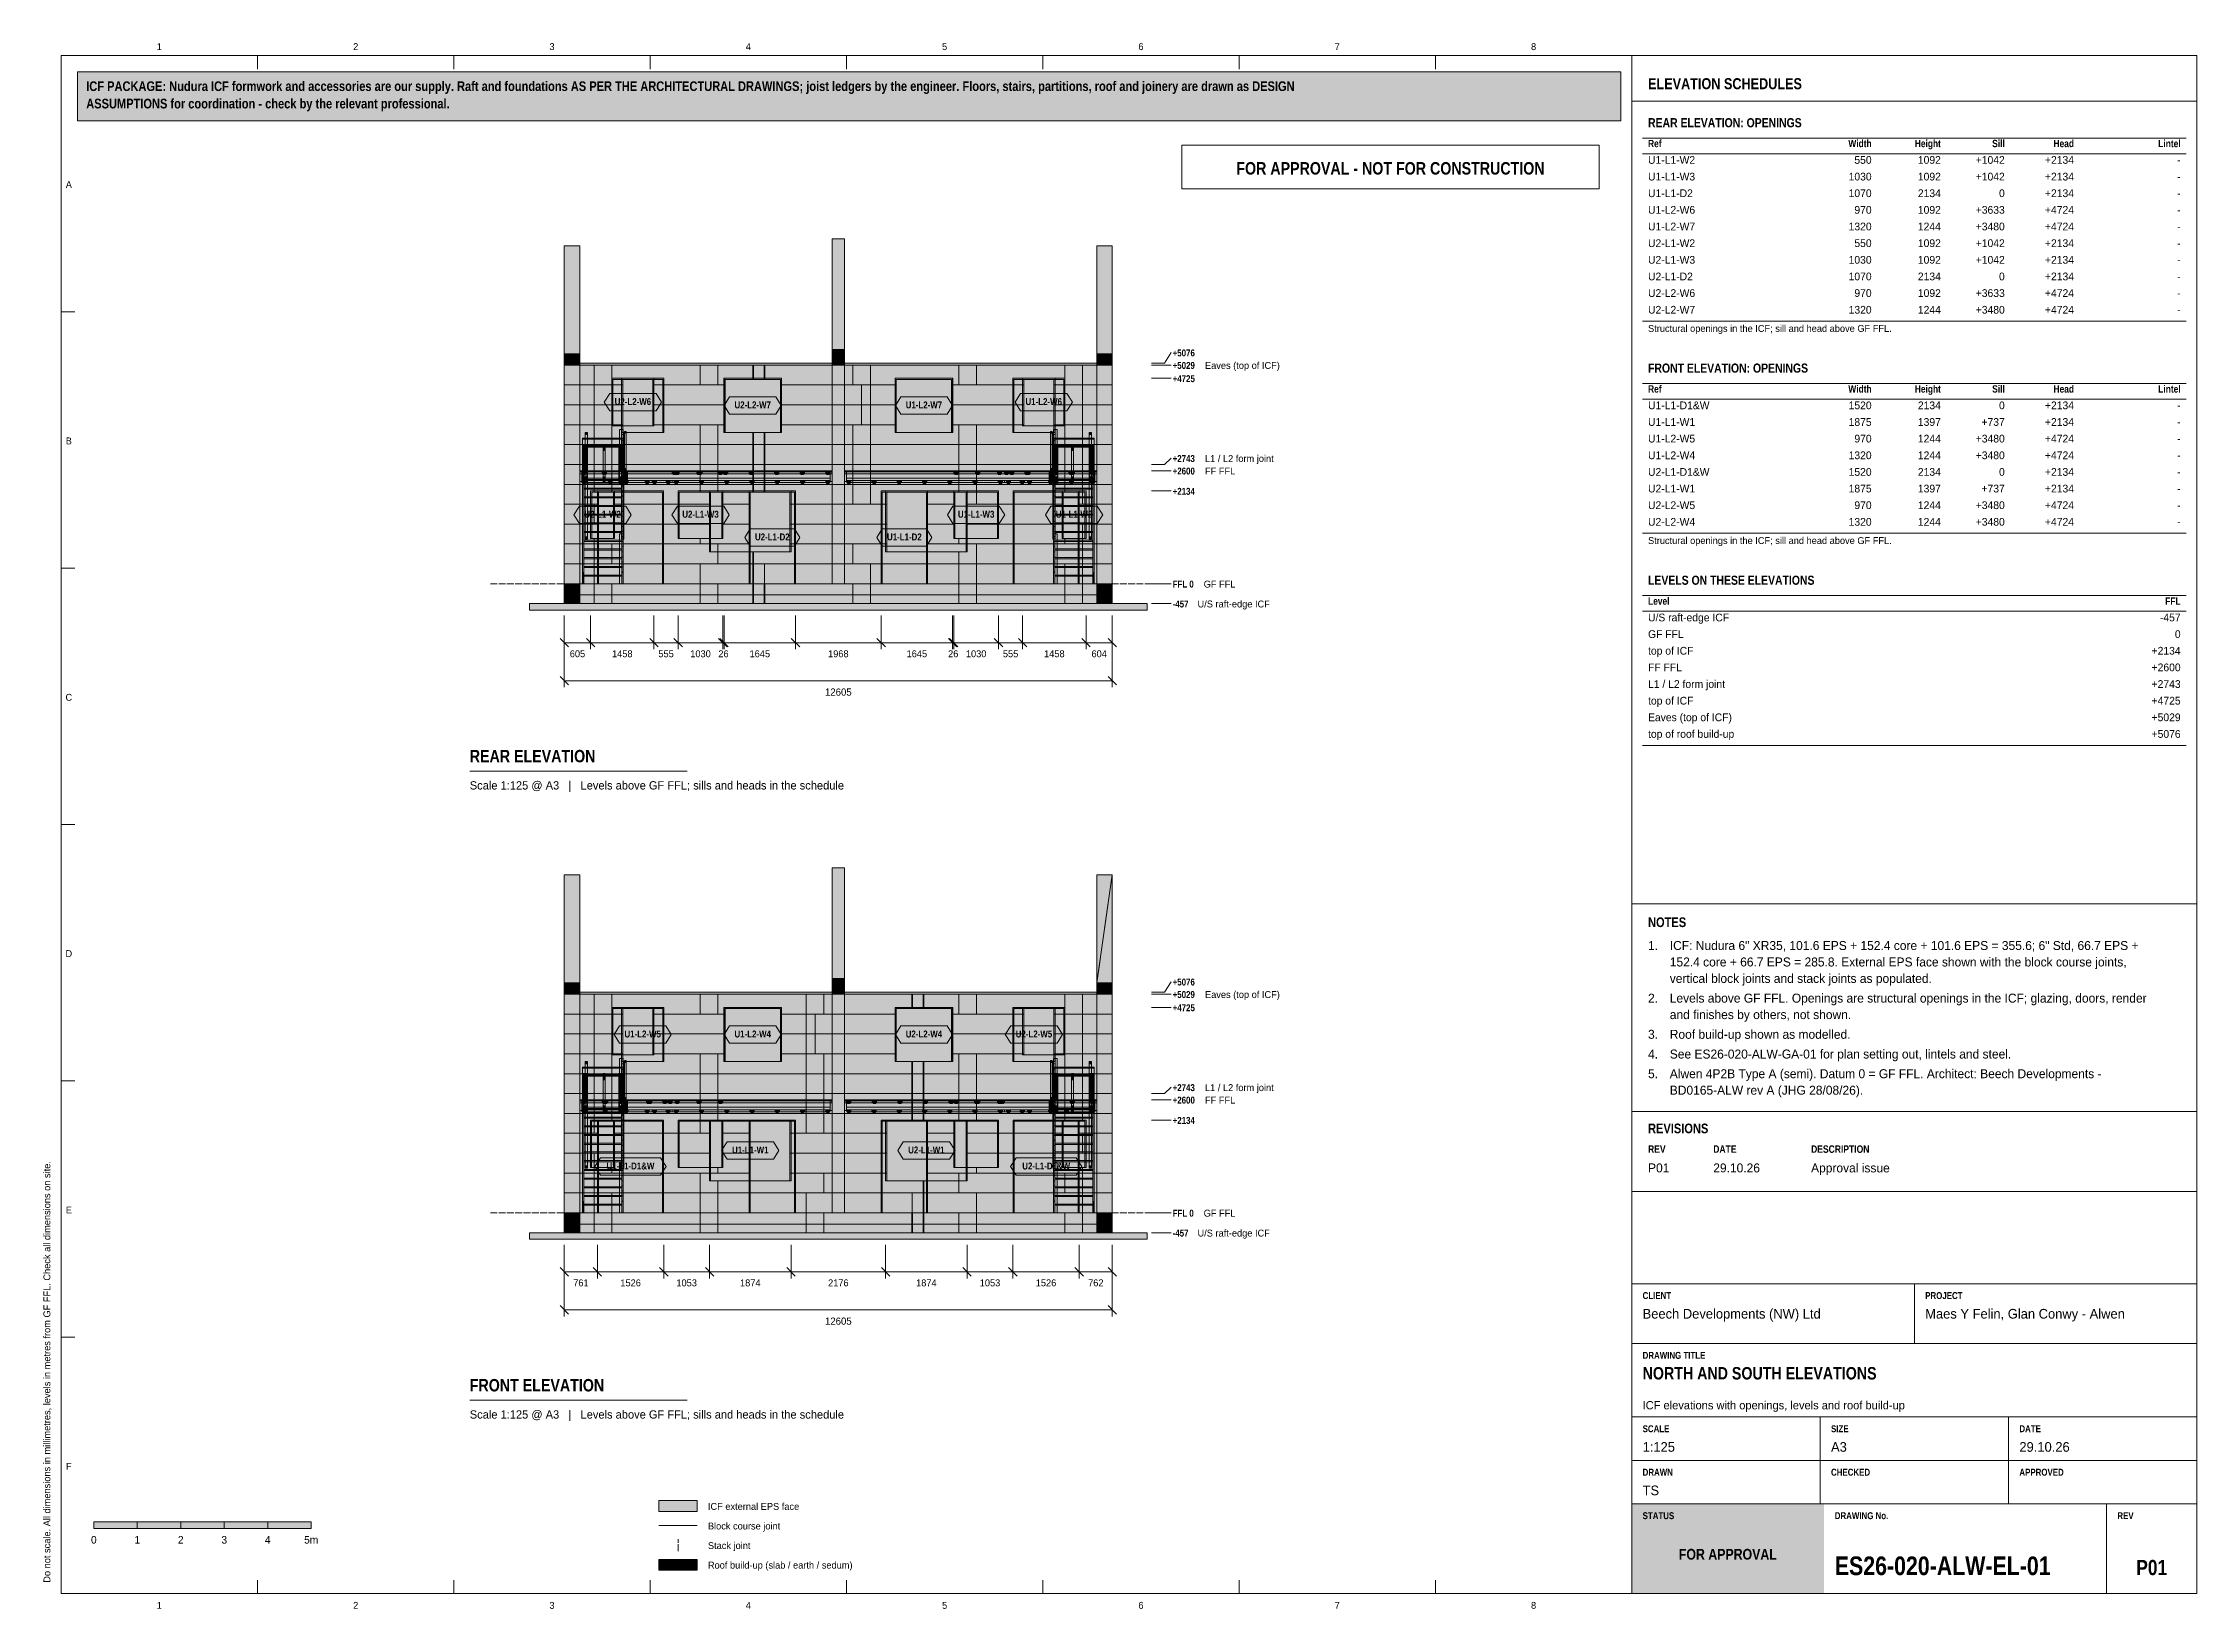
# Model space of a CAD drawing. Header units: millimetres. Extents: x 17 to 413, y 4 to 292.
import ezdxf
from ezdxf.enums import TextEntityAlignment as Align

# ---------------------------------------------------------------- set-up
doc = ezdxf.new("R2010")
doc.units = ezdxf.units.MM
doc.linetypes.add('DASHED', pattern=[1.524, 1.27, -0.254])
for name, color, linetype in [('FILL-BELOW', 7, 'Continuous'), ('FILL-C_B2D199', 7, 'Continuous'), ('FILL-C_CCB294', 7, 'Continuous'), ('FILL-C_D6C198', 7, 'Continuous'), ('FILL-C_DDC89D', 7, 'Continuous'), ('FILL-C_DEC89D', 7, 'Continuous'), ('FILL-EPS', 7, 'Continuous'), ('FILL-INK', 7, 'Continuous'), ('FILL-LIGHT', 7, 'Continuous'), ('FILL-TEAL', 7, 'Continuous'), ('FILL-TIMBER', 7, 'Continuous'), ('FILL-WHITE', 7, 'Continuous'), ('LINE-C_2E8C94', 7, 'Continuous'), ('LINE-C_337880', 7, 'Continuous'), ('LINE-INK', 7, 'Continuous'), ('LINE-RED', 7, 'Continuous'), ('LINE-STEEL', 7, 'Continuous'), ('LINE-STEEL-DASH', 7, 'DASHED'), ('LINE-STEEL_GREY', 7, 'Continuous'), ('LINE-TEAL', 7, 'Continuous'), ('LINE-TEAL_DK', 7, 'Continuous'), ('LINE-TEAL_DK-DASH', 7, 'DASHED'), ('LINE-TIMBER_DK', 7, 'Continuous'), ('TEXT-EPS', 7, 'Continuous'), ('TEXT-INK', 7, 'Continuous'), ('TEXT-RED', 7, 'Continuous'), ('TEXT-STEEL', 7, 'Continuous'), ('TEXT-STEEL_GREY', 7, 'Continuous'), ('TEXT-TEAL', 7, 'Continuous'), ('TEXT-TEAL_DK', 7, 'Continuous'), ('TEXT-WHITE', 7, 'Continuous')]:
    doc.layers.add(name, color=color, linetype=linetype)
doc.styles.add('OpenSansCondensed-Bold', font='OpenSansCondensed-Bold.ttf')

msp = doc.modelspace()

# ---------------------------------------------------------------- texts
at = {"layer": 'TEXT-EPS', "style": 'OpenSansCondensed-Bold'}
msp.add_text('STATUS', height=1.27, dxfattribs=at).set_placement((311, 20.7))
at = {"layer": 'TEXT-INK', "style": 'OpenSansCondensed-Bold'}
for s, height, p in [('ASSUMPTIONS for coordination - check by the relevant professional.', 1.778, (24.6, 280.27)), ('ICF PACKAGE: Nudura ICF formwork and accessories are our supply. Raft and foundations AS PER THE ARCHITECTURAL DRAWINGS; joist ledgers by the engineer. Floors, stairs, partitions, roof and joinery are drawn as DESIGN', 1.778, (24.6, 283.47)), ('REAR ELEVATION: OPENINGS', 1.6764, (312, 276.8)), ('FRONT ELEVATION: OPENINGS', 1.6764, (312, 231.65)), ('LEVELS ON THESE ELEVATIONS', 1.6764, (312, 192.62)), ('REAR ELEVATION', 2.286, (95.18, 159.95)), ('NOTES', 1.778, (312, 129.64)), ('REVISIONS', 1.778, (312, 91.7)), ('NORTH AND SOUTH ELEVATIONS', 2.286, (311, 46.4)), ('FRONT ELEVATION', 2.286, (95.18, 44.2)), ('ES26-020-ALW-EL-01', 3.429, (346.36, 10.4))]:
    msp.add_text(s, height=height, dxfattribs=at).set_placement(p)
at = {"layer": 'TEXT-INK'}
for s, height, p in [('U1-L1-W2', 1.422, (312, 270.08)), ('U1-L1-W3', 1.422, (312, 267.01)), ('U1-L1-D2', 1.422, (312, 263.95)), ('U1-L2-W6', 1.422, (312, 260.89)), ('U1-L2-W7', 1.422, (312, 257.83)), ('U2-L1-W2', 1.422, (312, 254.76)), ('U2-L1-W3', 1.422, (312, 251.7)), ('U2-L1-D2', 1.422, (312, 248.64)), ('U2-L2-W6', 1.422, (312, 245.58)), ('U2-L2-W7', 1.422, (312, 242.51)), ('U1-L1-D1&W', 1.422, (312, 224.92)), ('U1-L1-W1', 1.422, (312, 221.86)), ('U1-L2-W5', 1.422, (312, 218.8)), ('U1-L2-W4', 1.422, (312, 215.73)), ('U2-L1-D1&W', 1.422, (312, 212.67)), ('U2-L1-W1', 1.422, (312, 209.61)), ('U2-L2-W5', 1.422, (312, 206.55)), ('U2-L2-W4', 1.422, (312, 203.49)), ('U/S raft-edge ICF', 1.4224, (312, 185.89)), ('GF FFL', 1.422, (312, 182.83)), ('top of ICF', 1.422, (312, 179.77)), ('FF FFL', 1.422, (312, 176.71)), ('L1 / L2 form joint', 1.4224, (312, 173.64)), ('top of ICF', 1.422, (312, 170.58)), ('Eaves (top of ICF)', 1.4224, (312, 167.52)), ('top of roof build-up', 1.4224, (312, 164.46)), ('1.', 1.651, (312, 125.42)), ('ICF: Nudura 6" XR35, 101.6 EPS + 152.4 core + 101.6 EPS = 355.6; 6" Std, 66.7 EPS +', 1.651, (316, 125.42)), ('152.4 core + 66.7 EPS = 285.8. External EPS face shown with the block course joints,', 1.651, (316, 122.39)), ('vertical block joints and stack joints as populated.', 1.651, (316, 119.36)), ('2.', 1.651, (312, 115.74)), ('Levels above GF FFL. Openings are structural openings in the ICF; glazing, doors, render', 1.651, (316, 115.74)), ('and finishes by others, not shown.', 1.651, (316, 112.71)), ('4.', 1.651, (312, 105.45)), ('3.', 1.651, (312, 109.08)), ('See ES26-020-ALW-GA-01 for plan setting out, lintels and steel.', 1.651, (316, 105.45)), ('Roof build-up shown as modelled.', 1.651, (316, 109.08)), ('5.', 1.651, (312, 101.83)), ('Alwen 4P2B Type A (semi). Datum 0 = GF FFL. Architect: Beech Developments -', 1.651, (316, 101.83)), ('BD0165-ALW rev A (JHG 28/08/26).', 1.651, (316, 98.8)), ('P01', 1.651, (312, 84.5)), ('29.10.26', 1.651, (324, 84.5)), ('Approval issue', 1.651, (342, 84.5)), ('Beech Developments (NW) Ltd', 1.778, (311, 57.6)), ('Maes Y Felin, Glan Conwy - Alwen', 1.778, (363, 57.6)), ('1:125', 1.778, (311, 33.1)), ('A3', 1.778, (345.67, 33.1)), ('29.10.26', 1.778, (380.33, 33.1)), ('TS', 1.778, (311, 25.1)), ('Block course joint', 1.27, (139, 18.8)), ('ICF external EPS face', 1.27, (139, 22.4)), ('Stack joint', 1.27, (139, 15.2)), ('Roof build-up (slab / earth / sedum)', 1.27, (139, 11.6))]:
    msp.add_text(s, height=height, dxfattribs=at).set_placement(p)
for s, height, p in [('550', 1.422, (353.14, 270.08)), ('1092', 1.422, (365.88, 270.08)), ('+1042', 1.422, (377.64, 270.08)), ('+2134', 1.422, (390.38, 270.08)), ('-', 1.42, (410, 270.08)), ('1030', 1.422, (353.14, 267.01)), ('1092', 1.422, (365.88, 267.01)), ('+1042', 1.422, (377.64, 267.01)), ('+2134', 1.422, (390.38, 267.01)), ('-', 1.42, (410, 267.01)), ('1070', 1.422, (353.14, 263.95)), ('970', 1.422, (353.14, 260.89)), ('2134', 1.422, (365.88, 263.95)), ('1092', 1.422, (365.88, 260.89)), ('+3633', 1.422, (377.64, 260.89)), ('0', 1.42, (377.64, 263.95)), ('+2134', 1.422, (390.38, 263.95)), ('+4724', 1.422, (390.38, 260.89)), ('-', 1.42, (410, 263.95)), ('1320', 1.422, (353.14, 257.83)), ('1244', 1.422, (365.88, 257.83)), ('+3480', 1.422, (377.64, 257.83)), ('+4724', 1.422, (390.38, 257.83)), ('-', 1.42, (410, 260.89)), ('-', 1.42, (410, 257.83)), ('550', 1.422, (353.14, 254.76)), ('1092', 1.422, (365.88, 254.76)), ('+1042', 1.422, (377.64, 254.76)), ('+2134', 1.422, (390.38, 254.76)), ('-', 1.42, (410, 254.76)), ('1030', 1.422, (353.14, 251.7)), ('1070', 1.422, (353.14, 248.64)), ('2134', 1.422, (365.88, 248.64)), ('1092', 1.422, (365.88, 251.7)), ('+1042', 1.422, (377.64, 251.7)), ('0', 1.42, (377.64, 248.64)), ('+2134', 1.422, (390.38, 251.7)), ('+2134', 1.422, (390.38, 248.64)), ('-', 1.42, (410, 251.7)), ('970', 1.422, (353.14, 245.58)), ('1092', 1.422, (365.88, 245.58)), ('+3633', 1.422, (377.64, 245.58)), ('+4724', 1.422, (390.38, 245.58)), ('-', 1.42, (410, 248.64)), ('-', 1.42, (410, 245.58)), ('1320', 1.422, (353.14, 242.51)), ('1244', 1.422, (365.88, 242.51)), ('+3480', 1.422, (377.64, 242.51)), ('+4724', 1.422, (390.38, 242.51)), ('-', 1.42, (410, 242.51)), ('1520', 1.422, (353.14, 224.92)), ('2134', 1.422, (365.88, 224.92)), ('0', 1.42, (377.64, 224.92)), ('+2134', 1.422, (390.38, 224.92)), ('1875', 1.422, (353.14, 221.86)), ('1397', 1.422, (365.88, 221.86)), ('+737', 1.422, (377.64, 221.86)), ('+2134', 1.422, (390.38, 221.86)), ('-', 1.42, (410, 224.92)), ('-', 1.42, (410, 221.86)), ('970', 1.422, (353.14, 218.8)), ('1244', 1.422, (365.88, 218.8)), ('+3480', 1.422, (377.64, 218.8)), ('+4724', 1.422, (390.38, 218.8)), ('-', 1.42, (410, 218.8)), ('1320', 1.422, (353.14, 215.73)), ('1520', 1.422, (353.14, 212.67)), ('2134', 1.422, (365.88, 212.67)), ('1244', 1.422, (365.88, 215.73)), ('+3480', 1.422, (377.64, 215.73)), ('0', 1.42, (377.64, 212.67)), ('+4724', 1.422, (390.38, 215.73)), ('+2134', 1.422, (390.38, 212.67)), ('-', 1.42, (410, 215.73)), ('1875', 1.422, (353.14, 209.61)), ('1397', 1.422, (365.88, 209.61)), ('+737', 1.422, (377.64, 209.61)), ('+2134', 1.422, (390.38, 209.61)), ('-', 1.42, (410, 212.67)), ('-', 1.42, (410, 209.61)), ('970', 1.422, (353.14, 206.55)), ('1244', 1.422, (365.88, 206.55)), ('+3480', 1.422, (377.64, 206.55)), ('+4724', 1.422, (390.38, 206.55)), ('-', 1.42, (410, 206.55)), ('1320', 1.422, (353.14, 203.49)), ('1244', 1.422, (365.88, 203.49)), ('+3480', 1.422, (377.64, 203.49)), ('+4724', 1.422, (390.38, 203.49)), ('-', 1.42, (410, 203.49)), ('-457', 1.422, (410, 185.89)), ('0', 1.42, (410, 182.83)), ('+2134', 1.422, (410, 179.77)), ('+2600', 1.422, (410, 176.71)), ('+2743', 1.422, (410, 173.64)), ('+4725', 1.422, (410, 170.58)), ('+5029', 1.422, (410, 167.52)), ('+5076', 1.422, (410, 164.46))]:
    msp.add_text(s, height=height, dxfattribs=at).set_placement(p, align=Align.RIGHT)
for s, height, p in [('605', 1.27, (115, 179.29)), ('1458', 1.27, (123.25, 179.29)), ('555', 1.27, (131.3, 179.29)), ('1030', 1.27, (137.64, 179.29)), ('26', 1.27, (141.86, 179.29)), ('1645', 1.27, (148.55, 179.29)), ('1968', 1.27, (163, 179.29)), ('1645', 1.27, (177.45, 179.29)), ('26', 1.27, (184.14, 179.29)), ('1030', 1.27, (188.36, 179.29)), ('555', 1.27, (194.7, 179.29)), ('1458', 1.27, (202.75, 179.29)), ('604', 1.27, (211, 179.29)), ('12605', 1.321, (163, 172.22)), ('761', 1.27, (115.63, 63.54)), ('1526', 1.27, (124.78, 63.54)), ('1053', 1.27, (135.09, 63.54)), ('1874', 1.27, (146.8, 63.54)), ('2176', 1.27, (163, 63.54)), ('1874', 1.27, (179.2, 63.54)), ('1053', 1.27, (190.91, 63.54)), ('1526', 1.27, (201.22, 63.54)), ('762', 1.27, (210.38, 63.54)), ('12605', 1.321, (163, 56.47)), ('0', 1.4, (26, 16.2)), ('1', 1.4, (34, 16.2)), ('2', 1.4, (42, 16.2)), ('3', 1.4, (50, 16.2)), ('4', 1.4, (58, 16.2)), ('5m', 1.397, (66, 16.2))]:
    msp.add_text(s, height=height, dxfattribs=at).set_placement(p, align=Align.CENTER)
at = {"layer": 'TEXT-INK', "style": 'OpenSansCondensed-Bold'}
msp.add_text('P01', height=2.794, dxfattribs=at).set_placement((404.68, 10.4), align=Align.CENTER)
at = {"layer": 'TEXT-RED', "style": 'OpenSansCondensed-Bold'}
msp.add_text('FOR APPROVAL - NOT FOR CONSTRUCTION', height=2.286, dxfattribs=at).set_placement((264.6, 268.1), align=Align.CENTER)
at = {"layer": 'TEXT-STEEL', "style": 'OpenSansCondensed-Bold'}
for s, p in [('+5076', (224.52, 234.64)), ('+5029', (224.52, 232.34)), ('+4725', (224.52, 229.91)), ('+2743', (224.52, 215.21)), ('+2600', (224.52, 212.91)), ('+2134', (224.52, 209.18)), ('FFL 0', (224.52, 192.11)), ('-457', (224.52, 188.45)), ('+5076', (224.52, 118.89)), ('+5029', (224.52, 116.59)), ('+4725', (224.52, 114.16)), ('+2743', (224.52, 99.46)), ('+2600', (224.52, 97.16)), ('+2134', (224.52, 93.43)), ('FFL 0', (224.52, 76.36)), ('-457', (224.52, 72.7))]:
    msp.add_text(s, height=1.27, dxfattribs=at).set_placement(p)
at = {"layer": 'TEXT-STEEL'}
for s, p in [('Eaves (top of ICF)', (230.47, 232.34)), ('L1 / L2 form joint', (230.47, 215.21)), ('FF FFL', (230.47, 212.91)), ('GF FFL', (230.23, 192.11)), ('U/S raft-edge ICF', (229.1, 188.45)), ('Eaves (top of ICF)', (230.47, 116.59)), ('L1 / L2 form joint', (230.47, 99.46)), ('FF FFL', (230.47, 97.16)), ('GF FFL', (230.23, 76.36)), ('U/S raft-edge ICF', (229.1, 72.7))]:
    msp.add_text(s, height=1.27, dxfattribs=at).set_placement(p)
at = {"layer": 'TEXT-STEEL_GREY'}
for s, p in [('1', (38.06, 291)), ('2', (74.19, 291)), ('3', (110.31, 291)), ('4', (146.44, 291)), ('5', (182.56, 291)), ('6', (218.69, 291)), ('7', (254.81, 291)), ('8', (290.94, 291)), ('A', (21.4, 265.62)), ('B', (21.4, 218.45)), ('C', (21.4, 171.28)), ('D', (21.4, 124.12)), ('E', (21.4, 76.95)), ('F', (21.4, 29.78)), ('1', (38.06, 4.2)), ('2', (74.19, 4.2)), ('3', (110.31, 4.2)), ('4', (146.44, 4.2)), ('5', (182.56, 4.2)), ('6', (218.69, 4.2)), ('7', (254.81, 4.2)), ('8', (290.94, 4.2))]:
    msp.add_text(s, height=1.27, dxfattribs=at).set_placement(p, align=Align.CENTER)
at = {"layer": 'TEXT-STEEL_GREY', "style": 'OpenSansCondensed-Bold'}
for s, height, p in [('Ref', 1.346, (312, 273.14)), ('Ref', 1.346, (312, 227.98)), ('Level', 1.346, (312, 188.95)), ('REV', 1.372, (312, 88.1)), ('DATE', 1.372, (324, 88.1)), ('DESCRIPTION', 1.3716, (342, 88.1)), ('CLIENT', 1.27, (311, 61.2)), ('PROJECT', 1.27, (363, 61.2)), ('DRAWING TITLE', 1.27, (311, 50.2)), ('SCALE', 1.27, (311, 36.7)), ('SIZE', 1.27, (345.67, 36.7)), ('DATE', 1.27, (380.33, 36.7)), ('DRAWN', 1.27, (311, 28.7)), ('CHECKED', 1.27, (345.67, 28.7)), ('APPROVED', 1.27, (380.33, 28.7)), ('DRAWING No.', 1.27, (346.36, 20.7)), ('REV', 1.27, (398.36, 20.7))]:
    msp.add_text(s, height=height, dxfattribs=at).set_placement(p)
for s, p in [('Width', (353.14, 273.14)), ('Height', (365.88, 273.14)), ('Sill', (377.64, 273.14)), ('Head', (390.38, 273.14)), ('Lintel', (410, 273.14)), ('Width', (353.14, 227.98)), ('Height', (365.88, 227.98)), ('Sill', (377.64, 227.98)), ('Head', (390.38, 227.98)), ('Lintel', (410, 227.98)), ('FFL', (410, 188.95))]:
    msp.add_text(s, height=1.346, dxfattribs=at).set_placement(p, align=Align.RIGHT)
at = {"layer": 'TEXT-STEEL_GREY'}
for s, height, p in [('Structural openings in the ICF; sill and head above GF FFL.', 1.27, (312, 239.15)), ('Structural openings in the ICF; sill and head above GF FFL.', 1.27, (312, 200.12)), ('Scale 1:125 @ A3   |   Levels above GF FFL; sills and heads in the schedule', 1.524, (95.18, 154.95)), ('Scale 1:125 @ A3   |   Levels above GF FFL; sills and heads in the schedule', 1.524, (95.18, 39.2)), ('ICF elevations with openings, levels and roof build-up', 1.524, (311, 40.9))]:
    msp.add_text(s, height=height, dxfattribs=at).set_placement(p)
msp.add_text('Do not scale. All dimensions in millimetres, levels in metres from GF FFL. Check all dimensions on site.', height=1.27, rotation=90, dxfattribs=at).set_placement((18, 9))
at = {"layer": 'TEXT-TEAL', "style": 'OpenSansCondensed-Bold'}
msp.add_text('ELEVATION SCHEDULES', height=2.032, dxfattribs=at).set_placement((312, 283.8))
at = {"layer": 'TEXT-TEAL_DK', "style": 'OpenSansCondensed-Bold'}
for s, p in [('U2-L2-W6', (125.2, 225.69)), ('U2-L2-W7', (147.25, 225.08)), ('U1-L2-W7', (178.75, 225.08)), ('U1-L2-W6', (200.8, 225.69)), ('U2-L1-W2', (119.62, 204.96)), ('U2-L1-W3', (137.64, 204.96)), ('U1-L1-W3', (188.36, 204.96)), ('U1-L1-W2', (206.38, 204.96)), ('U2-L1-D2', (150.85, 200.79)), ('U1-L1-D2', (175.15, 200.79)), ('U1-L2-W5', (127, 109.33)), ('U1-L2-W4', (147.25, 109.33)), ('U2-L2-W4', (178.75, 109.33)), ('U2-L2-W5', (199, 109.33)), ('U1-L1-W1', (146.8, 87.99)), ('U2-L1-W1', (179.2, 87.99)), ('U1-L1-D1&W', (124.75, 85.04)), ('U2-L1-D1&W', (201.25, 85.04))]:
    msp.add_text(s, height=1.27, dxfattribs=at).set_placement(p, align=Align.CENTER)
at = {"layer": 'TEXT-WHITE', "style": 'OpenSansCondensed-Bold'}
msp.add_text('FOR APPROVAL', height=1.9812, dxfattribs=at).set_placement((326.68, 13.25), align=Align.CENTER)

# ---------------------------------------------------------------- hatches: boundary and pattern name
at = {"layer": 'FILL-BELOW', "true_color": 0x8c8c91}
h = msp.add_hatch(color=252, dxfattribs=at)
h.dxf.hatch_style = 1
h.paths.add_polyline_path([(115.94, 219.61), (123.43, 219.61), (123.43, 219.43), (115.94, 219.43)])
h = msp.add_hatch(color=252, dxfattribs=at)
h.dxf.hatch_style = 1
h.paths.add_polyline_path([(115.94, 219.43), (115.94, 219.61), (123.43, 219.61), (123.43, 219.43)])
h = msp.add_hatch(color=252, dxfattribs=at)
h.dxf.hatch_style = 1
h.paths.add_polyline_path([(202.57, 219.61), (210.06, 219.61), (210.06, 219.43), (202.57, 219.43)])
h = msp.add_hatch(color=252, dxfattribs=at)
h.dxf.hatch_style = 1
h.paths.add_polyline_path([(202.57, 219.43), (202.57, 219.61), (210.06, 219.61), (210.06, 219.43)])
h = msp.add_hatch(color=252, dxfattribs=at)
h.dxf.hatch_style = 1
h.paths.add_polyline_path([(115.43, 213.61), (118.66, 213.61), (123.46, 213.61), (128.26, 213.61), (133.06, 213.61), (137.86, 213.61), (142.66, 213.61), (147.46, 213.61), (152.26, 213.61), (157.06, 213.61), (161.86, 213.61), (161.86, 213.43), (157.06, 213.43), (152.26, 213.43), (147.46, 213.43), (142.66, 213.43), (137.86, 213.43), (133.06, 213.43), (128.26, 213.43), (123.46, 213.43), (118.66, 213.43), (115.43, 213.43)])
h = msp.add_hatch(color=252, dxfattribs=at)
h.dxf.hatch_style = 1
h.paths.add_polyline_path([(115.43, 213.61), (118.66, 213.61), (118.66, 213.43), (115.43, 213.43)])
h = msp.add_hatch(color=252, dxfattribs=at)
h.dxf.hatch_style = 1
h.paths.add_polyline_path([(115.43, 213.43), (115.43, 213.61), (115.94, 213.61), (115.94, 213.43)])
h = msp.add_hatch(color=252, dxfattribs=at)
h.dxf.hatch_style = 1
h.paths.add_polyline_path([(115.43, 213.61), (118.66, 213.61), (118.66, 213.43), (115.43, 213.43)])
h = msp.add_hatch(color=252, dxfattribs=at)
h.dxf.hatch_style = 1
h.paths.add_polyline_path([(115.43, 213.43), (115.43, 213.61), (118.66, 213.61), (123.46, 213.61), (128.26, 213.61), (133.06, 213.61), (137.86, 213.61), (142.66, 213.61), (147.46, 213.61), (152.26, 213.61), (157.06, 213.61), (161.86, 213.61), (161.86, 213.43), (157.06, 213.43), (152.26, 213.43), (147.46, 213.43), (142.66, 213.43), (137.86, 213.43), (133.06, 213.43), (128.26, 213.43), (123.46, 213.43), (118.66, 213.43)])
h = msp.add_hatch(color=252, dxfattribs=at)
h.dxf.hatch_style = 1
h.paths.add_polyline_path([(115.94, 213.43), (115.94, 213.61), (118.66, 213.61), (123.43, 213.61), (123.43, 213.43), (118.66, 213.43), (115.94, 213.43)])
h = msp.add_hatch(color=252, dxfattribs=at)
h.dxf.hatch_style = 1
h.paths.add_polyline_path([(115.94, 213.61), (118.66, 213.61), (123.43, 213.61), (123.43, 213.43), (118.66, 213.43), (115.94, 213.43)])
h = msp.add_hatch(color=252, dxfattribs=at)
h.dxf.hatch_style = 1
h.paths.add_polyline_path([(118.66, 213.61), (123.46, 213.61), (123.46, 213.43), (118.66, 213.43)])
h = msp.add_hatch(color=252, dxfattribs=at)
h.dxf.hatch_style = 1
h.paths.add_polyline_path([(118.66, 213.61), (123.46, 213.61), (123.46, 213.43), (118.66, 213.43)])
h = msp.add_hatch(color=252, dxfattribs=at)
h.dxf.hatch_style = 1
h.paths.add_polyline_path([(123.43, 213.43), (123.43, 213.61), (123.46, 213.61), (123.46, 213.43)])
h = msp.add_hatch(color=252, dxfattribs=at)
h.dxf.hatch_style = 1
h.paths.add_polyline_path([(123.46, 213.61), (128.26, 213.61), (128.26, 213.43), (123.46, 213.43)])
h = msp.add_hatch(color=252, dxfattribs=at)
h.dxf.hatch_style = 1
h.paths.add_polyline_path([(123.46, 213.61), (128.26, 213.61), (128.26, 213.43), (123.46, 213.43)])
h = msp.add_hatch(color=252, dxfattribs=at)
h.dxf.hatch_style = 1
h.paths.add_polyline_path([(123.46, 213.61), (128.26, 213.61), (128.26, 213.43), (123.46, 213.43)])
h = msp.add_hatch(color=252, dxfattribs=at)
h.dxf.hatch_style = 1
h.paths.add_polyline_path([(128.26, 213.61), (133.06, 213.61), (133.06, 213.43), (128.26, 213.43)])
h = msp.add_hatch(color=252, dxfattribs=at)
h.dxf.hatch_style = 1
h.paths.add_polyline_path([(128.26, 213.61), (133.06, 213.61), (133.06, 213.43), (128.26, 213.43)])
h = msp.add_hatch(color=252, dxfattribs=at)
h.dxf.hatch_style = 1
h.paths.add_polyline_path([(128.26, 213.61), (133.06, 213.61), (133.06, 213.43), (128.26, 213.43)])
h = msp.add_hatch(color=252, dxfattribs=at)
h.dxf.hatch_style = 1
h.paths.add_polyline_path([(133.06, 213.43), (133.06, 213.61), (137.86, 213.61), (137.86, 213.43)])
h = msp.add_hatch(color=252, dxfattribs=at)
h.dxf.hatch_style = 1
h.paths.add_polyline_path([(133.06, 213.43), (133.06, 213.61), (137.86, 213.61), (137.86, 213.43)])
h = msp.add_hatch(color=252, dxfattribs=at)
h.dxf.hatch_style = 1
h.paths.add_polyline_path([(133.06, 213.43), (133.06, 213.61), (137.86, 213.61), (137.86, 213.43)])
h = msp.add_hatch(color=252, dxfattribs=at)
h.dxf.hatch_style = 1
h.paths.add_polyline_path([(137.86, 213.43), (137.86, 213.61), (142.66, 213.61), (142.66, 213.43)])
h = msp.add_hatch(color=252, dxfattribs=at)
h.dxf.hatch_style = 1
h.paths.add_polyline_path([(137.86, 213.43), (137.86, 213.61), (142.66, 213.61), (142.66, 213.43)])
h = msp.add_hatch(color=252, dxfattribs=at)
h.dxf.hatch_style = 1
h.paths.add_polyline_path([(137.86, 213.43), (137.86, 213.61), (142.66, 213.61), (142.66, 213.43)])
h = msp.add_hatch(color=252, dxfattribs=at)
h.dxf.hatch_style = 1
h.paths.add_polyline_path([(142.66, 213.43), (142.66, 213.61), (147.46, 213.61), (147.46, 213.43)])
h = msp.add_hatch(color=252, dxfattribs=at)
h.dxf.hatch_style = 1
h.paths.add_polyline_path([(142.66, 213.43), (142.66, 213.61), (147.46, 213.61), (147.46, 213.43)])
h = msp.add_hatch(color=252, dxfattribs=at)
h.dxf.hatch_style = 1
h.paths.add_polyline_path([(142.66, 213.43), (142.66, 213.61), (147.46, 213.61), (147.46, 213.43)])
h = msp.add_hatch(color=252, dxfattribs=at)
h.dxf.hatch_style = 1
h.paths.add_polyline_path([(147.46, 213.43), (147.46, 213.61), (152.26, 213.61), (152.26, 213.43)])
h = msp.add_hatch(color=252, dxfattribs=at)
h.dxf.hatch_style = 1
h.paths.add_polyline_path([(147.46, 213.43), (147.46, 213.61), (152.26, 213.61), (152.26, 213.43)])
h = msp.add_hatch(color=252, dxfattribs=at)
h.dxf.hatch_style = 1
h.paths.add_polyline_path([(147.46, 213.43), (147.46, 213.61), (152.26, 213.61), (152.26, 213.43)])
h = msp.add_hatch(color=252, dxfattribs=at)
h.dxf.hatch_style = 1
h.paths.add_polyline_path([(152.26, 213.43), (152.26, 213.61), (157.06, 213.61), (157.06, 213.43)])
h = msp.add_hatch(color=252, dxfattribs=at)
h.dxf.hatch_style = 1
h.paths.add_polyline_path([(152.26, 213.43), (152.26, 213.61), (157.06, 213.61), (157.06, 213.43)])
h = msp.add_hatch(color=252, dxfattribs=at)
h.dxf.hatch_style = 1
h.paths.add_polyline_path([(152.26, 213.43), (152.26, 213.61), (157.06, 213.61), (157.06, 213.43)])
h = msp.add_hatch(color=252, dxfattribs=at)
h.dxf.hatch_style = 1
h.paths.add_polyline_path([(157.06, 213.43), (157.06, 213.61), (161.86, 213.61), (161.86, 213.43)])
h = msp.add_hatch(color=252, dxfattribs=at)
h.dxf.hatch_style = 1
h.paths.add_polyline_path([(157.06, 213.43), (157.06, 213.61), (161.86, 213.61), (161.86, 213.43)])
h = msp.add_hatch(color=252, dxfattribs=at)
h.dxf.hatch_style = 1
h.paths.add_polyline_path([(157.06, 213.43), (157.06, 213.61), (161.86, 213.61), (161.86, 213.43)])
h = msp.add_hatch(color=252, dxfattribs=at)
h.dxf.hatch_style = 1
h.paths.add_polyline_path([(164.14, 213.61), (167.37, 213.61), (172.17, 213.61), (176.97, 213.61), (181.77, 213.61), (186.57, 213.61), (191.37, 213.61), (196.17, 213.61), (200.97, 213.61), (205.77, 213.61), (210.57, 213.61), (210.57, 213.43), (205.77, 213.43), (200.97, 213.43), (196.17, 213.43), (191.37, 213.43), (186.57, 213.43), (181.77, 213.43), (176.97, 213.43), (172.17, 213.43), (167.37, 213.43), (164.14, 213.43)])
h = msp.add_hatch(color=252, dxfattribs=at)
h.dxf.hatch_style = 1
h.paths.add_polyline_path([(164.14, 213.61), (167.37, 213.61), (167.37, 213.43), (164.14, 213.43)])
h = msp.add_hatch(color=252, dxfattribs=at)
h.dxf.hatch_style = 1
h.paths.add_polyline_path([(164.14, 213.61), (167.37, 213.61), (167.37, 213.43), (164.14, 213.43)])
h = msp.add_hatch(color=252, dxfattribs=at)
h.dxf.hatch_style = 1
h.paths.add_polyline_path([(164.14, 213.61), (167.37, 213.61), (167.37, 213.43), (164.14, 213.43)])
h = msp.add_hatch(color=252, dxfattribs=at)
h.dxf.hatch_style = 1
h.paths.add_polyline_path([(164.14, 213.43), (164.14, 213.61), (167.37, 213.61), (172.17, 213.61), (176.97, 213.61), (181.77, 213.61), (186.57, 213.61), (191.37, 213.61), (196.17, 213.61), (200.97, 213.61), (205.77, 213.61), (210.57, 213.61), (210.57, 213.43), (205.77, 213.43), (200.97, 213.43), (196.17, 213.43), (191.37, 213.43), (186.57, 213.43), (181.77, 213.43), (176.97, 213.43), (172.17, 213.43), (167.37, 213.43)])
h = msp.add_hatch(color=252, dxfattribs=at)
h.dxf.hatch_style = 1
h.paths.add_polyline_path([(167.37, 213.61), (172.17, 213.61), (172.17, 213.43), (167.37, 213.43)])
h = msp.add_hatch(color=252, dxfattribs=at)
h.dxf.hatch_style = 1
h.paths.add_polyline_path([(167.37, 213.61), (172.17, 213.61), (172.17, 213.43), (167.37, 213.43)])
h = msp.add_hatch(color=252, dxfattribs=at)
h.dxf.hatch_style = 1
h.paths.add_polyline_path([(167.37, 213.61), (172.17, 213.61), (172.17, 213.43), (167.37, 213.43)])
h = msp.add_hatch(color=252, dxfattribs=at)
h.dxf.hatch_style = 1
h.paths.add_polyline_path([(172.17, 213.61), (176.97, 213.61), (176.97, 213.43), (172.17, 213.43)])
h = msp.add_hatch(color=252, dxfattribs=at)
h.dxf.hatch_style = 1
h.paths.add_polyline_path([(172.17, 213.43), (172.17, 213.61), (176.97, 213.61), (176.97, 213.43)])
h = msp.add_hatch(color=252, dxfattribs=at)
h.dxf.hatch_style = 1
h.paths.add_polyline_path([(172.17, 213.61), (176.97, 213.61), (176.97, 213.43), (172.17, 213.43)])
h = msp.add_hatch(color=252, dxfattribs=at)
h.dxf.hatch_style = 1
h.paths.add_polyline_path([(176.97, 213.43), (176.97, 213.61), (181.77, 213.61), (181.77, 213.43)])
h = msp.add_hatch(color=252, dxfattribs=at)
h.dxf.hatch_style = 1
h.paths.add_polyline_path([(176.97, 213.61), (181.77, 213.61), (181.77, 213.43), (176.97, 213.43)])
h = msp.add_hatch(color=252, dxfattribs=at)
h.dxf.hatch_style = 1
h.paths.add_polyline_path([(176.97, 213.61), (181.77, 213.61), (181.77, 213.43), (176.97, 213.43)])
h = msp.add_hatch(color=252, dxfattribs=at)
h.dxf.hatch_style = 1
h.paths.add_polyline_path([(181.77, 213.43), (181.77, 213.61), (186.57, 213.61), (186.57, 213.43)])
h = msp.add_hatch(color=252, dxfattribs=at)
h.dxf.hatch_style = 1
h.paths.add_polyline_path([(181.77, 213.43), (181.77, 213.61), (186.57, 213.61), (186.57, 213.43)])
h = msp.add_hatch(color=252, dxfattribs=at)
h.dxf.hatch_style = 1
h.paths.add_polyline_path([(181.77, 213.43), (181.77, 213.61), (186.57, 213.61), (186.57, 213.43)])
h = msp.add_hatch(color=252, dxfattribs=at)
h.dxf.hatch_style = 1
h.paths.add_polyline_path([(186.57, 213.43), (186.57, 213.61), (191.37, 213.61), (191.37, 213.43)])
h = msp.add_hatch(color=252, dxfattribs=at)
h.dxf.hatch_style = 1
h.paths.add_polyline_path([(186.57, 213.43), (186.57, 213.61), (191.37, 213.61), (191.37, 213.43)])
h = msp.add_hatch(color=252, dxfattribs=at)
h.dxf.hatch_style = 1
h.paths.add_polyline_path([(186.57, 213.43), (186.57, 213.61), (191.37, 213.61), (191.37, 213.43)])
h = msp.add_hatch(color=252, dxfattribs=at)
h.dxf.hatch_style = 1
h.paths.add_polyline_path([(191.37, 213.43), (191.37, 213.61), (196.17, 213.61), (196.17, 213.43)])
h = msp.add_hatch(color=252, dxfattribs=at)
h.dxf.hatch_style = 1
h.paths.add_polyline_path([(191.37, 213.43), (191.37, 213.61), (196.17, 213.61), (196.17, 213.43)])
h = msp.add_hatch(color=252, dxfattribs=at)
h.dxf.hatch_style = 1
h.paths.add_polyline_path([(191.37, 213.43), (191.37, 213.61), (196.17, 213.61), (196.17, 213.43)])
h = msp.add_hatch(color=252, dxfattribs=at)
h.dxf.hatch_style = 1
h.paths.add_polyline_path([(196.17, 213.43), (196.17, 213.61), (200.97, 213.61), (200.97, 213.43)])
h = msp.add_hatch(color=252, dxfattribs=at)
h.dxf.hatch_style = 1
h.paths.add_polyline_path([(196.17, 213.43), (196.17, 213.61), (200.97, 213.61), (200.97, 213.43)])
h = msp.add_hatch(color=252, dxfattribs=at)
h.dxf.hatch_style = 1
h.paths.add_polyline_path([(196.17, 213.43), (196.17, 213.61), (200.97, 213.61), (200.97, 213.43)])
h = msp.add_hatch(color=252, dxfattribs=at)
h.dxf.hatch_style = 1
h.paths.add_polyline_path([(200.97, 213.43), (200.97, 213.61), (205.77, 213.61), (205.77, 213.43)])
h = msp.add_hatch(color=252, dxfattribs=at)
h.dxf.hatch_style = 1
h.paths.add_polyline_path([(200.97, 213.61), (202.57, 213.61), (202.57, 213.43), (200.97, 213.43)])
h = msp.add_hatch(color=252, dxfattribs=at)
h.dxf.hatch_style = 1
h.paths.add_polyline_path([(200.97, 213.43), (200.97, 213.61), (205.77, 213.61), (205.77, 213.43)])
h = msp.add_hatch(color=252, dxfattribs=at)
h.dxf.hatch_style = 1
h.paths.add_polyline_path([(202.57, 213.43), (202.57, 213.61), (205.77, 213.61), (210.06, 213.61), (210.06, 213.43), (205.77, 213.43)])
h = msp.add_hatch(color=252, dxfattribs=at)
h.dxf.hatch_style = 1
h.paths.add_polyline_path([(202.57, 213.61), (205.77, 213.61), (210.06, 213.61), (210.06, 213.43), (205.77, 213.43), (202.57, 213.43)])
h = msp.add_hatch(color=252, dxfattribs=at)
h.dxf.hatch_style = 1
h.paths.add_polyline_path([(205.77, 213.43), (205.77, 213.61), (210.57, 213.61), (210.57, 213.43)])
h = msp.add_hatch(color=252, dxfattribs=at)
h.dxf.hatch_style = 1
h.paths.add_polyline_path([(205.77, 213.43), (205.77, 213.61), (210.57, 213.61), (210.57, 213.43)])
h = msp.add_hatch(color=252, dxfattribs=at)
h.dxf.hatch_style = 1
h.paths.add_polyline_path([(210.06, 213.43), (210.06, 213.61), (210.57, 213.61), (210.57, 213.43)])
h = msp.add_hatch(color=252, dxfattribs=at)
h.dxf.hatch_style = 1
h.paths.add_polyline_path([(115.94, 103.86), (123.43, 103.86), (123.43, 103.68), (115.94, 103.68)])
h = msp.add_hatch(color=252, dxfattribs=at)
h.dxf.hatch_style = 1
h.paths.add_polyline_path([(115.94, 103.68), (115.94, 103.86), (123.43, 103.86), (123.43, 103.68)])
h = msp.add_hatch(color=252, dxfattribs=at)
h.dxf.hatch_style = 1
h.paths.add_polyline_path([(202.57, 103.86), (210.06, 103.86), (210.06, 103.68), (202.57, 103.68)])
h = msp.add_hatch(color=252, dxfattribs=at)
h.dxf.hatch_style = 1
h.paths.add_polyline_path([(202.57, 103.68), (202.57, 103.86), (210.06, 103.86), (210.06, 103.68)])
h = msp.add_hatch(color=252, dxfattribs=at)
h.dxf.hatch_style = 1
h.paths.add_polyline_path([(115.43, 97.86), (120.23, 97.86), (125.03, 97.86), (129.83, 97.86), (134.63, 97.86), (139.43, 97.86), (144.23, 97.86), (149.03, 97.86), (153.83, 97.86), (158.63, 97.86), (161.86, 97.86), (161.86, 97.68), (158.63, 97.68), (153.83, 97.68), (149.03, 97.68), (144.23, 97.68), (139.43, 97.68), (134.63, 97.68), (129.83, 97.68), (125.03, 97.68), (120.23, 97.68), (115.43, 97.68)])
h = msp.add_hatch(color=252, dxfattribs=at)
h.dxf.hatch_style = 1
h.paths.add_polyline_path([(115.43, 97.86), (120.23, 97.86), (120.23, 97.68), (115.43, 97.68)])
h = msp.add_hatch(color=252, dxfattribs=at)
h.dxf.hatch_style = 1
h.paths.add_polyline_path([(115.43, 97.86), (120.23, 97.86), (120.23, 97.68), (115.43, 97.68)])
h = msp.add_hatch(color=252, dxfattribs=at)
h.dxf.hatch_style = 1
h.paths.add_polyline_path([(115.43, 97.68), (115.43, 97.86), (115.94, 97.86), (115.94, 97.68)])
h = msp.add_hatch(color=252, dxfattribs=at)
h.dxf.hatch_style = 1
h.paths.add_polyline_path([(115.43, 97.68), (115.43, 97.86), (120.23, 97.86), (125.03, 97.86), (129.83, 97.86), (134.63, 97.86), (139.43, 97.86), (144.23, 97.86), (149.03, 97.86), (153.83, 97.86), (158.63, 97.86), (161.86, 97.86), (161.86, 97.68), (158.63, 97.68), (153.83, 97.68), (149.03, 97.68), (144.23, 97.68), (139.43, 97.68), (134.63, 97.68), (129.83, 97.68), (125.03, 97.68), (120.23, 97.68)])
h = msp.add_hatch(color=252, dxfattribs=at)
h.dxf.hatch_style = 1
h.paths.add_polyline_path([(115.94, 97.68), (115.94, 97.86), (120.23, 97.86), (123.43, 97.86), (123.43, 97.68), (120.23, 97.68)])
h = msp.add_hatch(color=252, dxfattribs=at)
h.dxf.hatch_style = 1
h.paths.add_polyline_path([(115.94, 97.86), (120.23, 97.86), (123.43, 97.86), (123.43, 97.68), (120.23, 97.68), (115.94, 97.68)])
h = msp.add_hatch(color=252, dxfattribs=at)
h.dxf.hatch_style = 1
h.paths.add_polyline_path([(120.23, 97.86), (125.03, 97.86), (125.03, 97.68), (120.23, 97.68)])
h = msp.add_hatch(color=252, dxfattribs=at)
h.dxf.hatch_style = 1
h.paths.add_polyline_path([(120.23, 97.86), (125.03, 97.86), (125.03, 97.68), (120.23, 97.68)])
h = msp.add_hatch(color=252, dxfattribs=at)
h.dxf.hatch_style = 1
h.paths.add_polyline_path([(123.43, 97.86), (125.03, 97.86), (125.03, 97.68), (123.43, 97.68)])
h = msp.add_hatch(color=252, dxfattribs=at)
h.dxf.hatch_style = 1
h.paths.add_polyline_path([(125.03, 97.86), (129.83, 97.86), (129.83, 97.68), (125.03, 97.68)])
h = msp.add_hatch(color=252, dxfattribs=at)
h.dxf.hatch_style = 1
h.paths.add_polyline_path([(125.03, 97.86), (129.83, 97.86), (129.83, 97.68), (125.03, 97.68)])
h = msp.add_hatch(color=252, dxfattribs=at)
h.dxf.hatch_style = 1
h.paths.add_polyline_path([(125.03, 97.86), (129.83, 97.86), (129.83, 97.68), (125.03, 97.68)])
h = msp.add_hatch(color=252, dxfattribs=at)
h.dxf.hatch_style = 1
h.paths.add_polyline_path([(129.83, 97.68), (129.83, 97.86), (134.63, 97.86), (134.63, 97.68)])
h = msp.add_hatch(color=252, dxfattribs=at)
h.dxf.hatch_style = 1
h.paths.add_polyline_path([(129.83, 97.68), (129.83, 97.86), (134.63, 97.86), (134.63, 97.68)])
h = msp.add_hatch(color=252, dxfattribs=at)
h.dxf.hatch_style = 1
h.paths.add_polyline_path([(129.83, 97.68), (129.83, 97.86), (134.63, 97.86), (134.63, 97.68)])
h = msp.add_hatch(color=252, dxfattribs=at)
h.dxf.hatch_style = 1
h.paths.add_polyline_path([(134.63, 97.68), (134.63, 97.86), (139.43, 97.86), (139.43, 97.68)])
h = msp.add_hatch(color=252, dxfattribs=at)
h.dxf.hatch_style = 1
h.paths.add_polyline_path([(134.63, 97.68), (134.63, 97.86), (139.43, 97.86), (139.43, 97.68)])
h = msp.add_hatch(color=252, dxfattribs=at)
h.dxf.hatch_style = 1
h.paths.add_polyline_path([(134.63, 97.68), (134.63, 97.86), (139.43, 97.86), (139.43, 97.68)])
h = msp.add_hatch(color=252, dxfattribs=at)
h.dxf.hatch_style = 1
h.paths.add_polyline_path([(139.43, 97.68), (139.43, 97.86), (144.23, 97.86), (144.23, 97.68)])
h = msp.add_hatch(color=252, dxfattribs=at)
h.dxf.hatch_style = 1
h.paths.add_polyline_path([(139.43, 97.68), (139.43, 97.86), (144.23, 97.86), (144.23, 97.68)])
h = msp.add_hatch(color=252, dxfattribs=at)
h.dxf.hatch_style = 1
h.paths.add_polyline_path([(139.43, 97.68), (139.43, 97.86), (144.23, 97.86), (144.23, 97.68)])
h = msp.add_hatch(color=252, dxfattribs=at)
h.dxf.hatch_style = 1
h.paths.add_polyline_path([(144.23, 97.68), (144.23, 97.86), (149.03, 97.86), (149.03, 97.68)])
h = msp.add_hatch(color=252, dxfattribs=at)
h.dxf.hatch_style = 1
h.paths.add_polyline_path([(144.23, 97.68), (144.23, 97.86), (149.03, 97.86), (149.03, 97.68)])
h = msp.add_hatch(color=252, dxfattribs=at)
h.dxf.hatch_style = 1
h.paths.add_polyline_path([(144.23, 97.68), (144.23, 97.86), (149.03, 97.86), (149.03, 97.68)])
h = msp.add_hatch(color=252, dxfattribs=at)
h.dxf.hatch_style = 1
h.paths.add_polyline_path([(149.03, 97.68), (149.03, 97.86), (153.83, 97.86), (153.83, 97.68)])
h = msp.add_hatch(color=252, dxfattribs=at)
h.dxf.hatch_style = 1
h.paths.add_polyline_path([(149.03, 97.68), (149.03, 97.86), (153.83, 97.86), (153.83, 97.68)])
h = msp.add_hatch(color=252, dxfattribs=at)
h.dxf.hatch_style = 1
h.paths.add_polyline_path([(149.03, 97.68), (149.03, 97.86), (153.83, 97.86), (153.83, 97.68)])
h = msp.add_hatch(color=252, dxfattribs=at)
h.dxf.hatch_style = 1
h.paths.add_polyline_path([(153.83, 97.68), (153.83, 97.86), (158.63, 97.86), (158.63, 97.68)])
h = msp.add_hatch(color=252, dxfattribs=at)
h.dxf.hatch_style = 1
h.paths.add_polyline_path([(153.83, 97.68), (153.83, 97.86), (158.63, 97.86), (158.63, 97.68)])
h = msp.add_hatch(color=252, dxfattribs=at)
h.dxf.hatch_style = 1
h.paths.add_polyline_path([(153.83, 97.68), (153.83, 97.86), (158.63, 97.86), (158.63, 97.68)])
h = msp.add_hatch(color=252, dxfattribs=at)
h.dxf.hatch_style = 1
h.paths.add_polyline_path([(158.63, 97.86), (161.86, 97.86), (161.86, 97.68), (158.63, 97.68)])
h = msp.add_hatch(color=252, dxfattribs=at)
h.dxf.hatch_style = 1
h.paths.add_polyline_path([(158.63, 97.86), (161.86, 97.86), (161.86, 97.68), (158.63, 97.68)])
h = msp.add_hatch(color=252, dxfattribs=at)
h.dxf.hatch_style = 1
h.paths.add_polyline_path([(158.63, 97.86), (161.86, 97.86), (161.86, 97.68), (158.63, 97.68)])
h = msp.add_hatch(color=252, dxfattribs=at)
h.dxf.hatch_style = 1
h.paths.add_polyline_path([(164.14, 97.86), (168.94, 97.86), (173.74, 97.86), (178.54, 97.86), (183.34, 97.86), (188.14, 97.86), (192.94, 97.86), (197.74, 97.86), (202.54, 97.86), (207.34, 97.86), (210.57, 97.86), (210.57, 97.68), (207.34, 97.68), (202.54, 97.68), (197.74, 97.68), (192.94, 97.68), (188.14, 97.68), (183.34, 97.68), (178.54, 97.68), (173.74, 97.68), (168.94, 97.68), (164.14, 97.68)])
h = msp.add_hatch(color=252, dxfattribs=at)
h.dxf.hatch_style = 1
h.paths.add_polyline_path([(164.14, 97.86), (168.94, 97.86), (168.94, 97.68), (164.14, 97.68)])
h = msp.add_hatch(color=252, dxfattribs=at)
h.dxf.hatch_style = 1
h.paths.add_polyline_path([(164.14, 97.86), (168.94, 97.86), (168.94, 97.68), (164.14, 97.68)])
h = msp.add_hatch(color=252, dxfattribs=at)
h.dxf.hatch_style = 1
h.paths.add_polyline_path([(164.14, 97.86), (168.94, 97.86), (168.94, 97.68), (164.14, 97.68)])
h = msp.add_hatch(color=252, dxfattribs=at)
h.dxf.hatch_style = 1
h.paths.add_polyline_path([(164.14, 97.68), (164.14, 97.86), (168.94, 97.86), (173.74, 97.86), (178.54, 97.86), (183.34, 97.86), (188.14, 97.86), (192.94, 97.86), (197.74, 97.86), (202.54, 97.86), (207.34, 97.86), (210.57, 97.86), (210.57, 97.68), (207.34, 97.68), (202.54, 97.68), (197.74, 97.68), (192.94, 97.68), (188.14, 97.68), (183.34, 97.68), (178.54, 97.68), (173.74, 97.68), (168.94, 97.68)])
h = msp.add_hatch(color=252, dxfattribs=at)
h.dxf.hatch_style = 1
h.paths.add_polyline_path([(168.94, 97.86), (173.74, 97.86), (173.74, 97.68), (168.94, 97.68)])
h = msp.add_hatch(color=252, dxfattribs=at)
h.dxf.hatch_style = 1
h.paths.add_polyline_path([(168.94, 97.86), (173.74, 97.86), (173.74, 97.68), (168.94, 97.68)])
h = msp.add_hatch(color=252, dxfattribs=at)
h.dxf.hatch_style = 1
h.paths.add_polyline_path([(168.94, 97.86), (173.74, 97.86), (173.74, 97.68), (168.94, 97.68)])
h = msp.add_hatch(color=252, dxfattribs=at)
h.dxf.hatch_style = 1
h.paths.add_polyline_path([(173.74, 97.86), (178.54, 97.86), (178.54, 97.68), (173.74, 97.68)])
h = msp.add_hatch(color=252, dxfattribs=at)
h.dxf.hatch_style = 1
h.paths.add_polyline_path([(173.74, 97.86), (178.54, 97.86), (178.54, 97.68), (173.74, 97.68)])
h = msp.add_hatch(color=252, dxfattribs=at)
h.dxf.hatch_style = 1
h.paths.add_polyline_path([(173.74, 97.68), (173.74, 97.86), (178.54, 97.86), (178.54, 97.68)])
h = msp.add_hatch(color=252, dxfattribs=at)
h.dxf.hatch_style = 1
h.paths.add_polyline_path([(178.54, 97.68), (178.54, 97.86), (183.34, 97.86), (183.34, 97.68)])
h = msp.add_hatch(color=252, dxfattribs=at)
h.dxf.hatch_style = 1
h.paths.add_polyline_path([(178.54, 97.68), (178.54, 97.86), (183.34, 97.86), (183.34, 97.68)])
h = msp.add_hatch(color=252, dxfattribs=at)
h.dxf.hatch_style = 1
h.paths.add_polyline_path([(178.54, 97.68), (178.54, 97.86), (183.34, 97.86), (183.34, 97.68)])
h = msp.add_hatch(color=252, dxfattribs=at)
h.dxf.hatch_style = 1
h.paths.add_polyline_path([(183.34, 97.68), (183.34, 97.86), (188.14, 97.86), (188.14, 97.68)])
h = msp.add_hatch(color=252, dxfattribs=at)
h.dxf.hatch_style = 1
h.paths.add_polyline_path([(183.34, 97.68), (183.34, 97.86), (188.14, 97.86), (188.14, 97.68)])
h = msp.add_hatch(color=252, dxfattribs=at)
h.dxf.hatch_style = 1
h.paths.add_polyline_path([(183.34, 97.68), (183.34, 97.86), (188.14, 97.86), (188.14, 97.68)])
h = msp.add_hatch(color=252, dxfattribs=at)
h.dxf.hatch_style = 1
h.paths.add_polyline_path([(188.14, 97.68), (188.14, 97.86), (192.94, 97.86), (192.94, 97.68)])
h = msp.add_hatch(color=252, dxfattribs=at)
h.dxf.hatch_style = 1
h.paths.add_polyline_path([(188.14, 97.68), (188.14, 97.86), (192.94, 97.86), (192.94, 97.68)])
h = msp.add_hatch(color=252, dxfattribs=at)
h.dxf.hatch_style = 1
h.paths.add_polyline_path([(188.14, 97.68), (188.14, 97.86), (192.94, 97.86), (192.94, 97.68)])
h = msp.add_hatch(color=252, dxfattribs=at)
h.dxf.hatch_style = 1
h.paths.add_polyline_path([(192.94, 97.68), (192.94, 97.86), (197.74, 97.86), (197.74, 97.68)])
h = msp.add_hatch(color=252, dxfattribs=at)
h.dxf.hatch_style = 1
h.paths.add_polyline_path([(192.94, 97.68), (192.94, 97.86), (197.74, 97.86), (197.74, 97.68)])
h = msp.add_hatch(color=252, dxfattribs=at)
h.dxf.hatch_style = 1
h.paths.add_polyline_path([(192.94, 97.68), (192.94, 97.86), (197.74, 97.86), (197.74, 97.68)])
h = msp.add_hatch(color=252, dxfattribs=at)
h.dxf.hatch_style = 1
h.paths.add_polyline_path([(197.74, 97.68), (197.74, 97.86), (202.54, 97.86), (202.54, 97.68)])
h = msp.add_hatch(color=252, dxfattribs=at)
h.dxf.hatch_style = 1
h.paths.add_polyline_path([(197.74, 97.68), (197.74, 97.86), (202.54, 97.86), (202.54, 97.68)])
h = msp.add_hatch(color=252, dxfattribs=at)
h.dxf.hatch_style = 1
h.paths.add_polyline_path([(197.74, 97.68), (197.74, 97.86), (202.54, 97.86), (202.54, 97.68)])
h = msp.add_hatch(color=252, dxfattribs=at)
h.dxf.hatch_style = 1
h.paths.add_polyline_path([(202.54, 97.68), (202.54, 97.86), (207.34, 97.86), (207.34, 97.68)])
h = msp.add_hatch(color=252, dxfattribs=at)
h.dxf.hatch_style = 1
h.paths.add_polyline_path([(202.54, 97.68), (202.54, 97.86), (207.34, 97.86), (207.34, 97.68)])
h = msp.add_hatch(color=252, dxfattribs=at)
h.dxf.hatch_style = 1
h.paths.add_polyline_path([(202.54, 97.68), (202.54, 97.86), (202.57, 97.86), (202.57, 97.68)])
h = msp.add_hatch(color=252, dxfattribs=at)
h.dxf.hatch_style = 1
h.paths.add_polyline_path([(202.57, 97.68), (202.57, 97.86), (207.34, 97.86), (210.06, 97.86), (210.06, 97.68), (207.34, 97.68)])
h = msp.add_hatch(color=252, dxfattribs=at)
h.dxf.hatch_style = 1
h.paths.add_polyline_path([(202.57, 97.86), (207.34, 97.86), (210.06, 97.86), (210.06, 97.68), (207.34, 97.68), (202.57, 97.68)])
h = msp.add_hatch(color=252, dxfattribs=at)
h.dxf.hatch_style = 1
h.paths.add_polyline_path([(207.34, 97.86), (210.57, 97.86), (210.57, 97.68), (207.34, 97.68)])
h = msp.add_hatch(color=252, dxfattribs=at)
h.dxf.hatch_style = 1
h.paths.add_polyline_path([(207.34, 97.86), (210.57, 97.86), (210.57, 97.68), (207.34, 97.68)])
h = msp.add_hatch(color=252, dxfattribs=at)
h.dxf.hatch_style = 1
h.paths.add_polyline_path([(210.06, 97.68), (210.06, 97.86), (210.57, 97.86), (210.57, 97.68)])
at = {"layer": 'FILL-C_B2D199', "true_color": 0xb2d199}
h = msp.add_hatch(color=253, dxfattribs=at)
h.dxf.hatch_style = 1
h.paths.add_polyline_path([(134.6, 11.3), (137, 11.3), (137, 13.3), (134.6, 13.3)])
at = {"layer": 'FILL-C_CCB294', "true_color": 0xccb294}
h = msp.add_hatch(color=253, dxfattribs=at)
h.dxf.hatch_style = 1
h.paths.add_polyline_path([(132.3, 11.3), (134.6, 11.3), (134.6, 13.3), (132.3, 13.3)])
at = {"layer": 'FILL-C_D6C198', "true_color": 0xd6c198}
h = msp.add_hatch(color=9, dxfattribs=at)
h.dxf.hatch_style = 1
h.paths.add_polyline_path([(123.43, 217.93), (123.55, 217.93), (123.55, 213.61), (123.43, 213.61)])
h = msp.add_hatch(color=9, dxfattribs=at)
h.dxf.hatch_style = 1
h.paths.add_polyline_path([(202.45, 217.93), (202.57, 217.93), (202.57, 213.61), (202.45, 213.61)])
h = msp.add_hatch(color=9, dxfattribs=at)
h.dxf.hatch_style = 1
h.paths.add_polyline_path([(123.43, 97.86), (123.43, 102.18), (123.55, 102.18), (123.55, 97.86)])
h = msp.add_hatch(color=9, dxfattribs=at)
h.dxf.hatch_style = 1
h.paths.add_polyline_path([(202.45, 97.86), (202.45, 102.18), (202.57, 102.18), (202.57, 97.86)])
at = {"layer": 'FILL-C_DDC89D', "true_color": 0xddc89d}
h = msp.add_hatch(color=9, dxfattribs=at)
h.dxf.hatch_style = 1
h.paths.add_polyline_path([(115.94, 194.89), (115.94, 214.18), (116.19, 214.18), (116.19, 194.89)])
h = msp.add_hatch(color=9, dxfattribs=at)
h.dxf.hatch_style = 1
h.paths.add_polyline_path([(123.18, 194.89), (123.18, 214.18), (123.43, 214.18), (123.43, 194.89)])
h = msp.add_hatch(color=9, dxfattribs=at)
h.dxf.hatch_style = 1
h.paths.add_polyline_path([(202.57, 194.89), (202.57, 214.18), (202.82, 214.18), (202.82, 194.89)])
h = msp.add_hatch(color=9, dxfattribs=at)
h.dxf.hatch_style = 1
h.paths.add_polyline_path([(209.81, 194.89), (209.81, 214.18), (210.06, 214.18), (210.06, 194.89)])
h = msp.add_hatch(color=9, dxfattribs=at)
h.dxf.hatch_style = 1
h.paths.add_polyline_path([(115.94, 98.43), (116.19, 98.43), (116.19, 79.14), (115.94, 79.14)])
h = msp.add_hatch(color=9, dxfattribs=at)
h.dxf.hatch_style = 1
h.paths.add_polyline_path([(123.18, 98.43), (123.43, 98.43), (123.43, 79.14), (123.18, 79.14)])
h = msp.add_hatch(color=9, dxfattribs=at)
h.dxf.hatch_style = 1
h.paths.add_polyline_path([(202.57, 98.43), (202.82, 98.43), (202.82, 79.14), (202.57, 79.14)])
h = msp.add_hatch(color=9, dxfattribs=at)
h.dxf.hatch_style = 1
h.paths.add_polyline_path([(209.81, 98.43), (210.06, 98.43), (210.06, 79.14), (209.81, 79.14)])
at = {"layer": 'FILL-C_DEC89D', "true_color": 0xdec89d}
h = msp.add_hatch(color=31, dxfattribs=at)
h.dxf.hatch_style = 1
h.paths.add_polyline_path([(115.94, 212.49), (115.94, 218.45), (116.74, 218.45), (116.74, 212.49)])
h = msp.add_hatch(color=31, dxfattribs=at)
h.dxf.hatch_style = 1
h.paths.add_polyline_path([(115.94, 211.41), (115.94, 218.05), (123.43, 218.05), (123.43, 211.41)])
h = msp.add_hatch(color=31, dxfattribs=at)
h.dxf.hatch_style = 1
h.paths.add_polyline_path([(116.42, 201.44), (116.42, 220.65), (116.82, 220.65), (116.82, 201.44)])
h = msp.add_hatch(color=31, dxfattribs=at)
h.dxf.hatch_style = 1
h.paths.add_polyline_path([(116.42, 220.25), (116.82, 220.25), (116.82, 201.04), (116.42, 201.04)])
h = msp.add_hatch(color=31, dxfattribs=at)
h.dxf.hatch_style = 1
h.paths.add_polyline_path([(119.75, 212.49), (119.75, 218.45), (120.12, 218.45), (120.12, 212.49)])
h = msp.add_hatch(color=31, dxfattribs=at)
h.dxf.hatch_style = 1
h.paths.add_polyline_path([(122.63, 212.49), (122.63, 218.45), (123.43, 218.45), (123.43, 212.49)])
h = msp.add_hatch(color=31, dxfattribs=at)
h.dxf.hatch_style = 1
h.paths.add_polyline_path([(123.1, 201.44), (123.1, 220.65), (123.5, 220.65), (123.5, 201.44)])
h = msp.add_hatch(color=31, dxfattribs=at)
h.dxf.hatch_style = 1
h.paths.add_polyline_path([(123.1, 220.25), (123.5, 220.25), (123.5, 201.04), (123.1, 201.04)])
h = msp.add_hatch(color=31, dxfattribs=at)
h.dxf.hatch_style = 1
h.paths.add_polyline_path([(202.5, 201.44), (202.5, 220.65), (202.9, 220.65), (202.9, 201.44)])
h = msp.add_hatch(color=31, dxfattribs=at)
h.dxf.hatch_style = 1
h.paths.add_polyline_path([(202.5, 220.25), (202.9, 220.25), (202.9, 201.04), (202.5, 201.04)])
h = msp.add_hatch(color=31, dxfattribs=at)
h.dxf.hatch_style = 1
h.paths.add_polyline_path([(202.57, 212.49), (202.57, 218.45), (203.37, 218.45), (203.37, 212.49)])
h = msp.add_hatch(color=31, dxfattribs=at)
h.dxf.hatch_style = 1
h.paths.add_polyline_path([(202.57, 211.41), (202.57, 218.05), (210.06, 218.05), (210.06, 211.41)])
h = msp.add_hatch(color=31, dxfattribs=at)
h.dxf.hatch_style = 1
h.paths.add_polyline_path([(205.88, 212.49), (205.88, 218.45), (206.25, 218.45), (206.25, 212.49)])
h = msp.add_hatch(color=31, dxfattribs=at)
h.dxf.hatch_style = 1
h.paths.add_polyline_path([(209.18, 201.44), (209.18, 220.65), (209.58, 220.65), (209.58, 201.44)])
h = msp.add_hatch(color=31, dxfattribs=at)
h.dxf.hatch_style = 1
h.paths.add_polyline_path([(209.18, 220.25), (209.58, 220.25), (209.58, 201.04), (209.18, 201.04)])
h = msp.add_hatch(color=31, dxfattribs=at)
h.dxf.hatch_style = 1
h.paths.add_polyline_path([(209.26, 212.49), (209.26, 218.45), (210.06, 218.45), (210.06, 212.49)])
h = msp.add_hatch(color=31, dxfattribs=at)
h.dxf.hatch_style = 1
h.paths.add_polyline_path([(115.94, 217.93), (123.43, 217.93), (123.43, 211.29), (115.94, 211.29)])
h = msp.add_hatch(color=31, dxfattribs=at)
h.dxf.hatch_style = 1
h.paths.add_polyline_path([(115.94, 217.38), (116.74, 217.38), (116.74, 211.41), (115.94, 211.41)])
h = msp.add_hatch(color=31, dxfattribs=at)
h.dxf.hatch_style = 1
h.paths.add_polyline_path([(119.75, 217.38), (120.12, 217.38), (120.12, 211.41), (119.75, 211.41)])
h = msp.add_hatch(color=31, dxfattribs=at)
h.dxf.hatch_style = 1
h.paths.add_polyline_path([(122.63, 217.38), (123.43, 217.38), (123.43, 211.41), (122.63, 211.41)])
h = msp.add_hatch(color=31, dxfattribs=at)
h.dxf.hatch_style = 1
h.paths.add_polyline_path([(202.57, 217.93), (210.06, 217.93), (210.06, 211.29), (202.57, 211.29)])
h = msp.add_hatch(color=31, dxfattribs=at)
h.dxf.hatch_style = 1
h.paths.add_polyline_path([(202.57, 217.38), (203.37, 217.38), (203.37, 211.41), (202.57, 211.41)])
h = msp.add_hatch(color=31, dxfattribs=at)
h.dxf.hatch_style = 1
h.paths.add_polyline_path([(205.88, 217.38), (206.25, 217.38), (206.25, 211.41), (205.88, 211.41)])
h = msp.add_hatch(color=31, dxfattribs=at)
h.dxf.hatch_style = 1
h.paths.add_polyline_path([(209.26, 217.38), (210.06, 217.38), (210.06, 211.41), (209.26, 211.41)])
h = msp.add_hatch(color=31, dxfattribs=at)
h.dxf.hatch_style = 1
h.paths.add_polyline_path([(115.94, 211.22), (116.19, 211.22), (116.19, 192.81), (115.94, 192.81)])
h = msp.add_hatch(color=31, dxfattribs=at)
h.dxf.hatch_style = 1
h.paths.add_polyline_path([(123.18, 211.22), (123.43, 211.22), (123.43, 192.81), (123.18, 192.81)])
h = msp.add_hatch(color=31, dxfattribs=at)
h.dxf.hatch_style = 1
h.paths.add_polyline_path([(202.57, 211.22), (202.82, 211.22), (202.82, 192.81), (202.57, 192.81)])
h = msp.add_hatch(color=31, dxfattribs=at)
h.dxf.hatch_style = 1
h.paths.add_polyline_path([(209.81, 211.22), (210.06, 211.22), (210.06, 192.81), (209.81, 192.81)])
h = msp.add_hatch(color=31, dxfattribs=at)
h.dxf.hatch_style = 1
h.paths.add_polyline_path([(116.42, 104.9), (116.82, 104.9), (116.82, 85.69), (116.42, 85.69)])
h = msp.add_hatch(color=31, dxfattribs=at)
h.dxf.hatch_style = 1
h.paths.add_polyline_path([(116.42, 85.29), (116.42, 104.5), (116.82, 104.5), (116.82, 85.29)])
h = msp.add_hatch(color=31, dxfattribs=at)
h.dxf.hatch_style = 1
h.paths.add_polyline_path([(123.1, 104.9), (123.5, 104.9), (123.5, 85.69), (123.1, 85.69)])
h = msp.add_hatch(color=31, dxfattribs=at)
h.dxf.hatch_style = 1
h.paths.add_polyline_path([(123.1, 85.29), (123.1, 104.5), (123.5, 104.5), (123.5, 85.29)])
h = msp.add_hatch(color=31, dxfattribs=at)
h.dxf.hatch_style = 1
h.paths.add_polyline_path([(202.5, 104.9), (202.9, 104.9), (202.9, 85.69), (202.5, 85.69)])
h = msp.add_hatch(color=31, dxfattribs=at)
h.dxf.hatch_style = 1
h.paths.add_polyline_path([(202.5, 85.29), (202.5, 104.5), (202.9, 104.5), (202.9, 85.29)])
h = msp.add_hatch(color=31, dxfattribs=at)
h.dxf.hatch_style = 1
h.paths.add_polyline_path([(209.18, 104.9), (209.58, 104.9), (209.58, 85.69), (209.18, 85.69)])
h = msp.add_hatch(color=31, dxfattribs=at)
h.dxf.hatch_style = 1
h.paths.add_polyline_path([(209.18, 85.29), (209.18, 104.5), (209.58, 104.5), (209.58, 85.29)])
h = msp.add_hatch(color=31, dxfattribs=at)
h.dxf.hatch_style = 1
h.paths.add_polyline_path([(115.94, 102.7), (116.74, 102.7), (116.74, 96.74), (115.94, 96.74)])
h = msp.add_hatch(color=31, dxfattribs=at)
h.dxf.hatch_style = 1
h.paths.add_polyline_path([(115.94, 102.3), (123.43, 102.3), (123.43, 95.66), (115.94, 95.66)])
h = msp.add_hatch(color=31, dxfattribs=at)
h.dxf.hatch_style = 1
h.paths.add_polyline_path([(115.94, 95.54), (115.94, 102.18), (123.43, 102.18), (123.43, 95.54)])
h = msp.add_hatch(color=31, dxfattribs=at)
h.dxf.hatch_style = 1
h.paths.add_polyline_path([(115.94, 95.66), (115.94, 101.63), (116.74, 101.63), (116.74, 95.66)])
h = msp.add_hatch(color=31, dxfattribs=at)
h.dxf.hatch_style = 1
h.paths.add_polyline_path([(119.75, 102.7), (120.12, 102.7), (120.12, 96.74), (119.75, 96.74)])
h = msp.add_hatch(color=31, dxfattribs=at)
h.dxf.hatch_style = 1
h.paths.add_polyline_path([(119.75, 95.66), (119.75, 101.63), (120.12, 101.63), (120.12, 95.66)])
h = msp.add_hatch(color=31, dxfattribs=at)
h.dxf.hatch_style = 1
h.paths.add_polyline_path([(122.63, 102.7), (123.43, 102.7), (123.43, 96.74), (122.63, 96.74)])
h = msp.add_hatch(color=31, dxfattribs=at)
h.dxf.hatch_style = 1
h.paths.add_polyline_path([(122.63, 95.66), (122.63, 101.63), (123.43, 101.63), (123.43, 95.66)])
h = msp.add_hatch(color=31, dxfattribs=at)
h.dxf.hatch_style = 1
h.paths.add_polyline_path([(202.57, 102.7), (203.37, 102.7), (203.37, 96.74), (202.57, 96.74)])
h = msp.add_hatch(color=31, dxfattribs=at)
h.dxf.hatch_style = 1
h.paths.add_polyline_path([(202.57, 102.3), (210.06, 102.3), (210.06, 95.66), (202.57, 95.66)])
h = msp.add_hatch(color=31, dxfattribs=at)
h.dxf.hatch_style = 1
h.paths.add_polyline_path([(202.57, 95.54), (202.57, 102.18), (210.06, 102.18), (210.06, 95.54)])
h = msp.add_hatch(color=31, dxfattribs=at)
h.dxf.hatch_style = 1
h.paths.add_polyline_path([(202.57, 95.66), (202.57, 101.63), (203.37, 101.63), (203.37, 95.66)])
h = msp.add_hatch(color=31, dxfattribs=at)
h.dxf.hatch_style = 1
h.paths.add_polyline_path([(205.88, 102.7), (206.25, 102.7), (206.25, 96.74), (205.88, 96.74)])
h = msp.add_hatch(color=31, dxfattribs=at)
h.dxf.hatch_style = 1
h.paths.add_polyline_path([(205.88, 95.66), (205.88, 101.63), (206.25, 101.63), (206.25, 95.66)])
h = msp.add_hatch(color=31, dxfattribs=at)
h.dxf.hatch_style = 1
h.paths.add_polyline_path([(209.26, 102.7), (210.06, 102.7), (210.06, 96.74), (209.26, 96.74)])
h = msp.add_hatch(color=31, dxfattribs=at)
h.dxf.hatch_style = 1
h.paths.add_polyline_path([(209.26, 95.66), (209.26, 101.63), (210.06, 101.63), (210.06, 95.66)])
h = msp.add_hatch(color=31, dxfattribs=at)
h.dxf.hatch_style = 1
h.paths.add_polyline_path([(115.94, 77.06), (115.94, 95.47), (116.19, 95.47), (116.19, 77.06)])
h = msp.add_hatch(color=31, dxfattribs=at)
h.dxf.hatch_style = 1
h.paths.add_polyline_path([(123.18, 77.06), (123.18, 95.47), (123.43, 95.47), (123.43, 77.06)])
h = msp.add_hatch(color=31, dxfattribs=at)
h.dxf.hatch_style = 1
h.paths.add_polyline_path([(202.57, 77.06), (202.57, 95.47), (202.82, 95.47), (202.82, 77.06)])
h = msp.add_hatch(color=31, dxfattribs=at)
h.dxf.hatch_style = 1
h.paths.add_polyline_path([(209.81, 77.06), (209.81, 95.47), (210.06, 95.47), (210.06, 77.06)])
at = {"layer": 'FILL-EPS', "true_color": 0xbae9e9}
h = msp.add_hatch(color=254, dxfattribs=at)
h.dxf.hatch_style = 1
h.paths.add_polyline_path([(112.58, 254.99), (115.43, 254.99), (115.43, 253.07), (115.43, 253.07), (115.43, 235.17), (115.43, 235.17), (115.43, 235.12), (112.58, 235.12)])
h = msp.add_hatch(color=254, dxfattribs=at)
h.dxf.hatch_style = 1
h.paths.add_polyline_path([(161.86, 235.91), (161.86, 256.3), (163.63, 256.3), (164.14, 256.3), (164.14, 235.91), (163.63, 235.91)])
h = msp.add_hatch(color=254, dxfattribs=at)
h.dxf.hatch_style = 1
h.paths.add_polyline_path([(210.57, 254.99), (213.42, 254.99), (213.42, 235.12), (210.57, 235.12), (210.57, 235.17), (210.57, 235.17)])
h = msp.add_hatch(color=254, dxfattribs=at)
h.dxf.hatch_style = 1
h.paths.add_polyline_path([(112.58, 233.12), (112.58, 235.12), (115.43, 235.12), (115.43, 233.12)])
at = {"layer": 'FILL-EPS', "true_color": 0xccffff}
h = msp.add_hatch(color=7, dxfattribs=at)
h.dxf.hatch_style = 1
h.paths.add_polyline_path([(112.58, 235.12), (115.43, 235.12), (115.43, 233.06), (115.43, 233.06), (115.43, 226.53), (115.43, 226.53), (115.43, 214.76), (115.43, 214.76), (112.58, 214.76), (112.58, 226.53), (112.58, 226.53), (112.58, 226.53)])
h = msp.add_hatch(color=7, dxfattribs=at)
h.dxf.hatch_style = 1
h.paths.add_polyline_path([(112.58, 235.12), (112.58, 235.12), (115.43, 235.12), (115.43, 233.04), (115.43, 233.04), (115.43, 226.53), (115.43, 226.52), (115.43, 226.52), (115.43, 226.52), (115.43, 226.51), (115.43, 226.51), (115.43, 214.76), (112.58, 214.76), (112.58, 226.52), (112.58, 235.12)])
h = msp.add_hatch(color=7, dxfattribs=at)
h.dxf.hatch_style = 1
h.paths.add_polyline_path([(112.58, 235.12), (115.43, 235.12), (115.43, 233.04), (115.43, 233.04), (115.43, 226.53), (115.43, 226.52), (115.43, 226.51), (115.43, 226.51), (115.43, 214.76), (112.58, 214.76), (112.58, 226.52)])
h = msp.add_hatch(color=7, dxfattribs=at)
h.dxf.hatch_style = 1
h.paths.add_polyline_path([(112.58, 235.12), (115.43, 235.12), (115.43, 233.06), (115.43, 233.06), (115.43, 233.04), (115.43, 233.04), (115.43, 226.53), (115.43, 226.53), (115.43, 226.52), (115.43, 214.76), (115.43, 214.76), (115.43, 214.75), (115.43, 214.76), (112.58, 214.76), (112.58, 226.52)])
h = msp.add_hatch(color=7, dxfattribs=at)
h.dxf.hatch_style = 1
h.paths.add_polyline_path([(161.86, 214.76), (161.86, 226.51), (161.85, 226.51), (161.86, 226.53), (161.86, 235.91), (164.14, 235.91), (164.14, 214.76)])
h = msp.add_hatch(color=7, dxfattribs=at)
h.dxf.hatch_style = 1
h.paths.add_polyline_path([(161.86, 226.52), (161.86, 235.91), (164.14, 235.91), (164.15, 235.92), (164.14, 235.91), (164.14, 235.91), (164.14, 214.76), (161.86, 214.76)])
at = {"layer": 'FILL-EPS', "true_color": 0xbae9e9}
h = msp.add_hatch(color=254, dxfattribs=at)
h.dxf.hatch_style = 1
h.paths.add_polyline_path([(161.86, 233.91), (161.86, 235.91), (163.63, 235.91), (164.14, 235.91), (164.14, 233.91), (163.63, 233.91)])
at = {"layer": 'FILL-EPS', "true_color": 0xccffff}
h = msp.add_hatch(color=7, dxfattribs=at)
h.dxf.hatch_style = 1
h.paths.add_polyline_path([(161.86, 233.04), (161.86, 235.91), (164.14, 235.91), (164.14, 233.04)])
h = msp.add_hatch(color=7, dxfattribs=at)
h.dxf.hatch_style = 1
h.paths.add_polyline_path([(161.86, 235.91), (164.14, 235.91), (164.14, 233.04), (161.86, 233.04)])
h = msp.add_hatch(color=7, dxfattribs=at)
h.dxf.hatch_style = 1
h.paths.add_polyline_path([(161.86, 233.91), (164.14, 233.91), (164.14, 233.04), (161.86, 233.04)])
h = msp.add_hatch(color=7, dxfattribs=at)
h.dxf.hatch_style = 1
h.paths.add_polyline_path([(161.86, 233.04), (161.86, 233.91), (164.14, 233.91), (164.14, 233.04)])
at = {"layer": 'FILL-EPS', "true_color": 0xbae9e9}
h = msp.add_hatch(color=254, dxfattribs=at)
h.dxf.hatch_style = 1
h.paths.add_polyline_path([(210.57, 235.12), (213.42, 235.12), (213.42, 233.12), (212.2, 233.12), (210.57, 233.12)])
at = {"layer": 'FILL-EPS', "true_color": 0xccffff}
h = msp.add_hatch(color=7, dxfattribs=at)
h.dxf.hatch_style = 1
h.paths.add_polyline_path([(210.57, 214.75), (210.57, 233.04), (210.57, 233.04), (210.57, 233.06), (210.57, 233.06), (210.57, 235.12), (213.42, 235.12), (213.42, 226.53), (213.42, 214.76), (210.57, 214.76)])
h = msp.add_hatch(color=7, dxfattribs=at)
h.dxf.hatch_style = 1
h.paths.add_polyline_path([(210.57, 226.52), (210.57, 233.04), (210.57, 233.04), (210.57, 235.12), (213.42, 235.12), (213.42, 226.52), (213.42, 226.5), (213.42, 214.76), (210.57, 214.76)])
h = msp.add_hatch(color=7, dxfattribs=at)
h.dxf.hatch_style = 1
h.paths.add_polyline_path([(210.57, 214.76), (210.57, 226.51), (210.57, 226.52), (210.57, 226.52), (210.57, 226.53), (210.57, 233.04), (210.57, 233.04), (210.57, 235.12), (213.42, 235.12), (213.42, 226.52), (213.42, 226.51), (213.42, 214.76)])
h = msp.add_hatch(color=7, dxfattribs=at)
h.dxf.hatch_style = 1
h.paths.add_polyline_path([(210.57, 233.06), (210.57, 233.06), (210.57, 235.12), (213.42, 235.12), (213.42, 226.53), (213.42, 226.51), (213.42, 214.76), (210.57, 214.76), (210.57, 214.76), (210.57, 226.52), (210.57, 226.52), (210.57, 226.53), (210.57, 226.53), (210.57, 233.04), (210.57, 233.04)])
h = msp.add_hatch(color=7, dxfattribs=at)
h.dxf.hatch_style = 1
h.paths.add_polyline_path([(213.42, 235.12), (213.42, 235.13), (213.42, 235.13), (213.42, 235.13), (213.42, 235.12)])
h = msp.add_hatch(color=7, dxfattribs=at)
h.dxf.hatch_style = 1
h.paths.add_polyline_path([(112.58, 233.12), (112.58, 233.12), (112.58, 233.12), (112.58, 233.12), (115.43, 233.12), (115.43, 233.04), (115.43, 233.04), (115.43, 226.53), (115.43, 226.53), (115.43, 226.53), (115.43, 214.76), (112.58, 214.76), (112.58, 226.52)])
h = msp.add_hatch(color=7, dxfattribs=at)
h.dxf.hatch_style = 1
h.paths.add_polyline_path([(112.58, 233.12), (115.43, 233.12), (115.43, 233.03), (115.43, 233.04), (115.43, 233.04), (115.43, 226.53), (115.43, 214.76), (112.58, 214.76), (112.58, 226.53), (112.58, 226.53), (112.58, 226.53)])
h = msp.add_hatch(color=7, dxfattribs=at)
h.dxf.hatch_style = 1
h.paths.add_polyline_path([(115.42, 233.04), (115.42, 233.04), (115.42, 233.04), (115.42, 233.04), (115.42, 233.04), (115.42, 233.04), (115.42, 233.04), (115.42, 233.04), (115.42, 233.05), (115.42, 233.05), (115.42, 233.05), (115.42, 233.05), (115.42, 233.05), (115.42, 233.05), (115.42, 233.05), (115.43, 233.04)])
h = msp.add_hatch(color=7, dxfattribs=at)
h.dxf.hatch_style = 1
h.paths.add_polyline_path([(115.42, 233.04), (115.42, 233.04), (115.42, 233.04), (115.42, 233.05), (115.42, 233.05), (115.42, 233.05), (115.42, 233.05), (115.42, 233.05), (115.42, 233.05), (115.43, 233.04), (115.42, 233.04)])
h = msp.add_hatch(color=7, dxfattribs=at)
h.dxf.hatch_style = 1
h.paths.add_polyline_path([(115.43, 233.04), (210.57, 233.04), (210.57, 214.76), (115.43, 214.76)])
h.paths.add_polyline_path([(195.32, 230.41), (195.32, 220.65), (202.68, 220.65), (202.68, 230.41)], flags=0)
h.paths.add_polyline_path([(173.67, 230.41), (173.67, 220.65), (183.83, 220.65), (183.83, 230.41)], flags=0)
h.paths.add_polyline_path([(142.16, 230.41), (142.16, 220.65), (152.33, 220.65), (152.33, 230.41)], flags=0)
h.paths.add_polyline_path([(130.68, 230.41), (123.32, 230.41), (123.32, 220.65), (130.68, 220.65)], flags=0)
h = msp.add_hatch(color=7, dxfattribs=at)
h.dxf.hatch_style = 1
h.paths.add_polyline_path([(115.43, 233.04), (210.57, 233.04), (210.57, 214.76), (115.43, 214.76)])
h.paths.add_polyline_path([(202.88, 220.65), (202.88, 230.61), (195.12, 230.61), (195.12, 220.65)], flags=0)
h.paths.add_polyline_path([(173.47, 220.65), (184.03, 220.65), (184.03, 230.61), (173.47, 230.61)], flags=0)
h.paths.add_polyline_path([(141.96, 220.65), (152.53, 220.65), (152.53, 230.61), (141.96, 230.61)], flags=0)
h.paths.add_polyline_path([(130.88, 230.61), (123.12, 230.61), (123.12, 220.65), (130.88, 220.65)], flags=0)
h = msp.add_hatch(color=7, dxfattribs=at)
h.dxf.hatch_style = 1
h.paths.add_polyline_path([(115.43, 233.04), (210.57, 233.04), (210.57, 214.76), (115.43, 214.76)])
h.paths.add_polyline_path([(196.92, 230.61), (196.92, 221.87), (204.68, 221.87), (204.68, 230.61)], flags=0)
h.paths.add_polyline_path([(173.47, 230.61), (173.47, 220.65), (184.04, 220.65), (184.04, 230.61)], flags=0)
h.paths.add_polyline_path([(141.97, 230.61), (141.97, 220.65), (152.53, 220.65), (152.53, 230.61)], flags=0)
h.paths.add_polyline_path([(129.08, 221.87), (129.08, 230.61), (121.32, 230.61), (121.32, 221.87)], flags=0)
h = msp.add_hatch(color=7, dxfattribs=at)
h.dxf.hatch_style = 1
h.paths.add_polyline_path([(115.43, 214.76), (115.43, 233.04), (210.57, 233.04), (210.57, 214.76)])
h.paths.add_polyline_path([(204.48, 221.87), (204.48, 230.41), (197.12, 230.41), (197.12, 221.87)], flags=0)
h.paths.add_polyline_path([(173.67, 220.65), (183.84, 220.65), (183.84, 230.41), (173.67, 230.41)], flags=0)
h.paths.add_polyline_path([(142.17, 220.65), (152.33, 220.65), (152.33, 230.41), (142.17, 230.41)], flags=0)
h.paths.add_polyline_path([(121.52, 221.87), (128.88, 221.87), (128.88, 230.41), (121.52, 230.41)], flags=0)
h = msp.add_hatch(color=7, dxfattribs=at)
h.dxf.hatch_style = 1
h.paths.add_polyline_path([(121.32, 230.61), (129.08, 230.61), (129.08, 221.87), (128.88, 221.87), (128.88, 230.41), (121.52, 230.41), (121.52, 221.87), (121.32, 221.87)])
h = msp.add_hatch(color=7, dxfattribs=at)
h.dxf.hatch_style = 1
h.paths.add_polyline_path([(123.12, 230.61), (130.88, 230.61), (130.88, 220.65), (130.68, 220.65), (130.68, 230.41), (123.32, 230.41), (123.32, 220.65), (123.12, 220.65)])
h = msp.add_hatch(color=7, dxfattribs=at)
h.dxf.hatch_style = 1
h.paths.add_polyline_path([(141.96, 230.61), (152.53, 230.61), (152.53, 220.65), (152.33, 220.65), (152.33, 230.41), (142.16, 230.41), (142.16, 220.65), (141.96, 220.65)])
h = msp.add_hatch(color=7, dxfattribs=at)
h.dxf.hatch_style = 1
h.paths.add_polyline_path([(141.97, 230.61), (152.53, 230.61), (152.53, 220.65), (152.33, 220.65), (152.33, 230.41), (142.17, 230.41), (142.17, 220.65), (141.97, 220.65)])
h = msp.add_hatch(color=7, dxfattribs=at)
h.dxf.hatch_style = 1
h.paths.add_polyline_path([(173.47, 230.61), (184.03, 230.61), (184.03, 220.65), (183.83, 220.65), (183.83, 230.41), (173.67, 230.41), (173.67, 220.65), (173.47, 220.65)])
h = msp.add_hatch(color=7, dxfattribs=at)
h.dxf.hatch_style = 1
h.paths.add_polyline_path([(173.47, 230.61), (184.04, 230.61), (184.04, 220.65), (183.84, 220.65), (183.84, 230.41), (173.67, 230.41), (173.67, 220.65), (173.47, 220.65)])
h = msp.add_hatch(color=7, dxfattribs=at)
h.dxf.hatch_style = 1
h.paths.add_polyline_path([(195.12, 230.61), (202.88, 230.61), (202.88, 220.65), (202.68, 220.65), (202.68, 230.41), (195.32, 230.41), (195.32, 220.65), (195.12, 220.65)])
h = msp.add_hatch(color=7, dxfattribs=at)
h.dxf.hatch_style = 1
h.paths.add_polyline_path([(196.92, 230.61), (204.68, 230.61), (204.68, 221.87), (204.48, 221.87), (204.48, 230.41), (197.12, 230.41), (197.12, 221.87), (196.92, 221.87)])
h = msp.add_hatch(color=7, dxfattribs=at)
h.dxf.hatch_style = 1
h.paths.add_polyline_path([(210.57, 233.04), (210.57, 233.03), (210.57, 233.12), (213.42, 233.12), (213.42, 226.53), (213.42, 226.51), (213.42, 214.76), (210.57, 214.76), (210.57, 226.52), (210.57, 226.53)])
h = msp.add_hatch(color=7, dxfattribs=at)
h.dxf.hatch_style = 1
h.paths.add_polyline_path([(210.57, 226.53), (210.57, 226.53), (210.57, 233.04), (210.57, 233.04), (210.57, 233.12), (213.42, 233.12), (213.42, 226.52), (213.42, 226.52), (213.42, 226.51), (213.42, 214.76), (210.57, 214.76), (210.57, 226.51)])
h = msp.add_hatch(color=7, dxfattribs=at)
h.dxf.hatch_style = 1
h.paths.add_polyline_path([(210.57, 233.04), (210.58, 233.05), (210.58, 233.05), (210.58, 233.05), (210.58, 233.05), (210.58, 233.05), (210.58, 233.05), (210.58, 233.04), (210.58, 233.04), (210.58, 233.04), (210.58, 233.04)])
h = msp.add_hatch(color=7, dxfattribs=at)
h.dxf.hatch_style = 1
h.paths.add_polyline_path([(210.57, 233.04), (210.58, 233.05), (210.58, 233.05), (210.58, 233.05), (210.58, 233.05), (210.58, 233.05), (210.58, 233.05), (210.58, 233.04), (210.58, 233.04), (210.58, 233.04), (210.58, 233.04), (210.58, 233.04)])
h = msp.add_hatch(color=7, dxfattribs=at)
h.dxf.hatch_style = 1
h.paths.add_polyline_path([(112.58, 192.81), (112.58, 214.76), (115.43, 214.76), (115.43, 214.77), (115.43, 214.77), (115.43, 192.81), (115.43, 192.81)])
h = msp.add_hatch(color=7, dxfattribs=at)
h.dxf.hatch_style = 1
h.paths.add_polyline_path([(112.58, 214.76), (115.43, 214.76), (115.43, 192.81), (112.58, 192.81)])
h = msp.add_hatch(color=7, dxfattribs=at)
h.dxf.hatch_style = 1
h.paths.add_polyline_path([(112.58, 214.76), (115.43, 214.76), (115.43, 192.81), (112.58, 192.81)])
h = msp.add_hatch(color=7, dxfattribs=at)
h.dxf.hatch_style = 1
h.paths.add_polyline_path([(112.58, 192.81), (112.58, 214.76), (115.43, 214.76), (115.43, 192.81)])
h = msp.add_hatch(color=7, dxfattribs=at)
h.dxf.hatch_style = 1
h.paths.add_polyline_path([(112.58, 214.76), (115.43, 214.76), (115.43, 214.76), (115.43, 192.81), (115.43, 192.81), (115.43, 192.8), (115.43, 192.8), (115.43, 192.81), (112.58, 192.81)])
h = msp.add_hatch(color=7, dxfattribs=at)
h.dxf.hatch_style = 1
h.paths.add_polyline_path([(112.58, 192.81), (112.58, 214.76), (115.43, 214.76), (115.43, 192.81)])
h = msp.add_hatch(color=7, dxfattribs=at)
h.dxf.hatch_style = 1
h.paths.add_polyline_path([(115.42, 214.76), (115.42, 214.76), (115.42, 214.76), (115.42, 214.76), (115.42, 214.76), (115.42, 214.76), (115.42, 214.76), (115.42, 214.76), (115.42, 214.76), (115.42, 214.76), (115.43, 214.76)])
h = msp.add_hatch(color=7, dxfattribs=at)
h.dxf.hatch_style = 1
h.paths.add_polyline_path([(115.42, 214.76), (115.42, 214.76), (115.42, 214.76), (115.42, 214.76), (115.42, 214.76), (115.42, 214.76), (115.42, 214.76), (115.42, 214.76), (115.42, 214.76), (115.42, 214.76), (115.42, 214.76), (115.42, 214.76), (115.42, 214.76), (115.42, 214.76), (115.42, 214.76), (115.43, 214.76)])
h = msp.add_hatch(color=7, dxfattribs=at)
h.dxf.hatch_style = 1
h.paths.add_polyline_path([(115.42, 214.76), (115.42, 214.76), (115.43, 214.76)])
h = msp.add_hatch(color=7, dxfattribs=at)
h.dxf.hatch_style = 1
h.paths.add_polyline_path([(115.43, 214.76), (210.57, 214.76), (210.57, 192.81), (207.13, 192.81), (207.13, 209.68), (195.36, 209.68), (195.36, 192.81), (130.63, 192.81), (130.63, 209.68), (118.87, 209.68), (118.87, 192.81), (115.43, 192.81)])
h.paths.add_polyline_path([(171.9, 209.68), (171.9, 198.71), (186.5, 198.71), (186.5, 209.68)], flags=0)
h.paths.add_polyline_path([(139.5, 209.68), (139.5, 198.71), (154.1, 198.71), (154.1, 209.68)], flags=0)
h = msp.add_hatch(color=7, dxfattribs=at)
h.dxf.hatch_style = 1
h.paths.add_polyline_path([(115.43, 214.76), (210.57, 214.76), (210.57, 192.81), (207.33, 192.81), (207.33, 209.88), (195.16, 209.88), (195.16, 192.81), (130.83, 192.81), (130.83, 209.88), (118.67, 209.88), (118.67, 192.81), (115.43, 192.81)])
h.paths.add_polyline_path([(171.7, 198.71), (186.7, 198.71), (186.7, 209.88), (171.7, 209.88)], flags=0)
h.paths.add_polyline_path([(139.3, 198.71), (154.3, 198.71), (154.3, 209.88), (139.3, 209.88)], flags=0)
h = msp.add_hatch(color=7, dxfattribs=at)
h.dxf.hatch_style = 1
h.paths.add_polyline_path([(115.43, 214.76), (210.57, 214.76), (210.57, 192.81), (179.43, 192.81), (179.43, 209.88), (170.87, 209.88), (170.87, 192.81), (155.14, 192.81), (155.14, 209.88), (146.57, 209.88), (146.57, 192.81), (115.43, 192.81)])
h.paths.add_polyline_path([(208.59, 209.88), (204.18, 209.88), (204.18, 201.14), (208.59, 201.14)], flags=0)
h.paths.add_polyline_path([(192.48, 201.14), (192.48, 209.88), (184.24, 209.88), (184.24, 201.14)], flags=0)
h.paths.add_polyline_path([(141.77, 201.14), (141.77, 209.88), (133.52, 209.88), (133.52, 201.14)], flags=0)
h.paths.add_polyline_path([(121.82, 209.88), (117.42, 209.88), (117.42, 201.14), (121.82, 201.14)], flags=0)
h = msp.add_hatch(color=7, dxfattribs=at)
h.dxf.hatch_style = 1
h.paths.add_polyline_path([(115.43, 192.81), (115.43, 214.76), (210.57, 214.76), (210.57, 192.81), (179.23, 192.81), (179.23, 209.68), (171.07, 209.68), (171.07, 192.81), (154.94, 192.81), (154.94, 209.68), (146.77, 209.68), (146.77, 192.81)])
h.paths.add_polyline_path([(208.39, 201.14), (208.39, 209.68), (204.38, 209.68), (204.38, 201.14)], flags=0)
h.paths.add_polyline_path([(192.28, 201.14), (192.28, 209.68), (184.44, 209.68), (184.44, 201.14)], flags=0)
h.paths.add_polyline_path([(141.57, 209.68), (133.72, 209.68), (133.72, 201.14), (141.57, 201.14)], flags=0)
h.paths.add_polyline_path([(121.62, 209.68), (117.62, 209.68), (117.62, 201.14), (121.62, 201.14)], flags=0)
h = msp.add_hatch(color=7, dxfattribs=at)
h.dxf.hatch_style = 1
h.paths.add_polyline_path([(161.86, 214.76), (164.14, 214.76), (164.14, 192.81), (161.86, 192.81)])
h = msp.add_hatch(color=7, dxfattribs=at)
h.dxf.hatch_style = 1
h.paths.add_polyline_path([(161.86, 192.81), (161.86, 214.76), (164.14, 214.76), (164.14, 192.81)])
h = msp.add_hatch(color=7, dxfattribs=at)
h.dxf.hatch_style = 1
h.paths.add_polyline_path([(210.57, 214.77), (210.57, 214.76), (213.42, 214.76), (213.42, 192.81), (210.57, 192.81), (210.57, 192.81), (210.57, 214.76), (210.57, 214.76), (210.57, 214.77)])
h = msp.add_hatch(color=7, dxfattribs=at)
h.dxf.hatch_style = 1
h.paths.add_polyline_path([(210.57, 214.76), (213.42, 214.76), (213.42, 192.81), (210.57, 192.81)])
h = msp.add_hatch(color=7, dxfattribs=at)
h.dxf.hatch_style = 1
h.paths.add_polyline_path([(210.57, 214.76), (210.58, 214.76), (210.58, 214.76), (210.58, 214.76), (210.58, 214.76), (210.58, 214.76), (210.58, 214.76), (210.58, 214.76), (210.58, 214.76), (210.58, 214.76), (210.58, 214.76)])
h = msp.add_hatch(color=7, dxfattribs=at)
h.dxf.hatch_style = 1
h.paths.add_polyline_path([(210.57, 192.8), (210.57, 192.8), (210.57, 214.76), (210.57, 214.76), (213.42, 214.76), (213.42, 192.81), (210.57, 192.81)])
h = msp.add_hatch(color=7, dxfattribs=at)
h.dxf.hatch_style = 1
h.paths.add_polyline_path([(210.57, 214.76), (213.42, 214.76), (213.42, 192.81), (210.57, 192.81)])
h = msp.add_hatch(color=7, dxfattribs=at)
h.dxf.hatch_style = 1
h.paths.add_polyline_path([(210.57, 192.81), (210.57, 214.76), (213.42, 214.76), (213.42, 192.81)])
h = msp.add_hatch(color=7, dxfattribs=at)
h.dxf.hatch_style = 1
h.paths.add_polyline_path([(210.57, 214.76), (210.58, 214.76), (210.58, 214.76)])
h = msp.add_hatch(color=7, dxfattribs=at)
h.dxf.hatch_style = 1
h.paths.add_polyline_path([(210.57, 192.81), (210.57, 214.76), (213.42, 214.76), (213.42, 192.81)])
h = msp.add_hatch(color=7, dxfattribs=at)
h.dxf.hatch_style = 1
h.paths.add_polyline_path([(210.57, 214.76), (210.58, 214.76), (210.58, 214.76), (210.58, 214.76), (210.58, 214.76), (210.58, 214.76), (210.58, 214.76), (210.58, 214.76), (210.58, 214.76), (210.58, 214.76), (210.58, 214.76), (210.58, 214.76), (210.58, 214.76), (210.58, 214.76), (210.58, 214.76)])
h = msp.add_hatch(color=7, dxfattribs=at)
h.dxf.hatch_style = 1
h.paths.add_polyline_path([(117.42, 209.88), (121.82, 209.88), (121.82, 201.14), (121.62, 201.14), (121.62, 209.68), (117.62, 209.68), (117.62, 201.14), (117.42, 201.14)])
h = msp.add_hatch(color=7, dxfattribs=at)
h.dxf.hatch_style = 1
h.paths.add_polyline_path([(118.67, 209.88), (130.83, 209.88), (130.83, 192.81), (130.63, 192.81), (130.63, 209.68), (118.87, 209.68), (118.87, 192.81), (118.67, 192.81)])
h = msp.add_hatch(color=7, dxfattribs=at)
h.dxf.hatch_style = 1
h.paths.add_polyline_path([(133.52, 209.88), (141.77, 209.88), (141.77, 201.14), (141.57, 201.14), (141.57, 209.68), (133.72, 209.68), (133.72, 201.14), (133.52, 201.14)])
h = msp.add_hatch(color=7, dxfattribs=at)
h.dxf.hatch_style = 1
h.paths.add_polyline_path([(139.3, 209.88), (154.3, 209.88), (154.3, 198.71), (154.1, 198.71), (154.1, 209.68), (139.5, 209.68), (139.5, 198.71), (139.3, 198.71)])
h = msp.add_hatch(color=7, dxfattribs=at)
h.dxf.hatch_style = 1
h.paths.add_polyline_path([(146.57, 209.88), (155.14, 209.88), (155.14, 192.81), (154.94, 192.81), (154.94, 209.68), (146.77, 209.68), (146.77, 192.81), (146.57, 192.81)])
h = msp.add_hatch(color=7, dxfattribs=at)
h.dxf.hatch_style = 1
h.paths.add_polyline_path([(170.87, 209.88), (179.43, 209.88), (179.43, 192.81), (179.23, 192.81), (179.23, 209.68), (171.07, 209.68), (171.07, 192.81), (170.87, 192.81)])
h = msp.add_hatch(color=7, dxfattribs=at)
h.dxf.hatch_style = 1
h.paths.add_polyline_path([(171.7, 209.88), (186.7, 209.88), (186.7, 198.71), (186.5, 198.71), (186.5, 209.68), (171.9, 209.68), (171.9, 198.71), (171.7, 198.71)])
h = msp.add_hatch(color=7, dxfattribs=at)
h.dxf.hatch_style = 1
h.paths.add_polyline_path([(184.24, 209.88), (192.48, 209.88), (192.48, 201.14), (192.28, 201.14), (192.28, 209.68), (184.44, 209.68), (184.44, 201.14), (184.24, 201.14)])
h = msp.add_hatch(color=7, dxfattribs=at)
h.dxf.hatch_style = 1
h.paths.add_polyline_path([(195.16, 209.88), (207.33, 209.88), (207.33, 192.81), (207.13, 192.81), (207.13, 209.68), (195.36, 209.68), (195.36, 192.81), (195.16, 192.81)])
h = msp.add_hatch(color=7, dxfattribs=at)
h.dxf.hatch_style = 1
h.paths.add_polyline_path([(204.18, 209.88), (208.59, 209.88), (208.59, 201.14), (208.39, 201.14), (208.39, 209.68), (204.38, 209.68), (204.38, 201.14), (204.18, 201.14)])
at = {"layer": 'FILL-EPS', "true_color": 0xc0f0f0}
h = msp.add_hatch(color=254, dxfattribs=at)
h.dxf.hatch_style = 1
h.paths.add_polyline_path([(112.58, 192.81), (112.58, 192.82), (112.58, 192.82), (112.58, 192.82), (112.58, 192.82), (112.58, 192.82), (112.58, 189.15), (112.58, 189.15), (112.58, 189.14), (112.58, 189.14), (112.58, 189.14), (112.58, 189.14)])
h = msp.add_hatch(color=254, dxfattribs=at)
h.dxf.hatch_style = 1
h.paths.add_polyline_path([(112.58, 192.81), (112.58, 192.82), (112.58, 192.82), (112.58, 189.15), (112.58, 189.15), (112.58, 189.14), (112.58, 189.14), (112.58, 189.14), (112.58, 192.81)])
at = {"layer": 'FILL-EPS', "true_color": 0xccffff}
h = msp.add_hatch(color=7, dxfattribs=at)
h.dxf.hatch_style = 1
h.paths.add_polyline_path([(112.58, 189.15), (112.58, 192.81), (115.43, 192.81), (115.43, 189.15)])
h = msp.add_hatch(color=7, dxfattribs=at)
h.dxf.hatch_style = 1
h.paths.add_polyline_path([(112.58, 189.15), (112.58, 192.81), (113.4, 192.81), (113.4, 189.15)])
h = msp.add_hatch(color=7, dxfattribs=at)
h.dxf.hatch_style = 1
h.paths.add_polyline_path([(112.58, 192.81), (113.4, 192.81), (113.4, 189.15), (112.58, 189.15)])
h = msp.add_hatch(color=7, dxfattribs=at)
h.dxf.hatch_style = 1
h.paths.add_polyline_path([(112.58, 189.15), (112.58, 192.81), (113.4, 192.81), (113.4, 189.15)])
h = msp.add_hatch(color=7, dxfattribs=at)
h.dxf.hatch_style = 1
h.paths.add_polyline_path([(112.58, 192.81), (113.4, 192.81), (113.4, 189.15), (112.58, 189.15)])
h = msp.add_hatch(color=7, dxfattribs=at)
h.dxf.hatch_style = 1
h.paths.add_polyline_path([(112.58, 192.81), (115.43, 192.81), (115.43, 189.15), (112.58, 189.15)])
at = {"layer": 'FILL-EPS', "true_color": 0xc0f0f0}
h = msp.add_hatch(color=254, dxfattribs=at)
h.dxf.hatch_style = 1
h.paths.add_polyline_path([(112.58, 192.81), (112.58, 192.81), (112.58, 189.15), (112.58, 189.15)])
at = {"layer": 'FILL-EPS', "true_color": 0xccffff}
h = msp.add_hatch(color=7, dxfattribs=at)
h.dxf.hatch_style = 1
h.paths.add_polyline_path([(113.4, 192.81), (115.43, 192.81), (115.43, 189.15), (113.4, 189.15)])
h = msp.add_hatch(color=7, dxfattribs=at)
h.dxf.hatch_style = 1
h.paths.add_polyline_path([(113.4, 189.15), (113.4, 192.81), (115.43, 192.81), (115.43, 189.15)])
h = msp.add_hatch(color=7, dxfattribs=at)
h.dxf.hatch_style = 1
h.paths.add_polyline_path([(115.43, 189.15), (115.43, 192.81), (210.57, 192.81), (210.57, 189.15)])
h = msp.add_hatch(color=7, dxfattribs=at)
h.dxf.hatch_style = 1
h.paths.add_polyline_path([(115.43, 192.81), (210.57, 192.81), (210.57, 189.15), (115.43, 189.15)])
h = msp.add_hatch(color=7, dxfattribs=at)
h.dxf.hatch_style = 1
h.paths.add_polyline_path([(115.43, 189.15), (115.43, 192.81), (210.57, 192.81), (210.57, 189.15)])
h = msp.add_hatch(color=7, dxfattribs=at)
h.dxf.hatch_style = 1
h.paths.add_polyline_path([(115.43, 192.81), (210.57, 192.81), (210.57, 189.15), (115.43, 189.15)])
h = msp.add_hatch(color=7, dxfattribs=at)
h.dxf.hatch_style = 1
h.paths.add_polyline_path([(210.57, 189.15), (210.57, 192.81), (213.42, 192.81), (213.42, 189.15)])
h = msp.add_hatch(color=7, dxfattribs=at)
h.dxf.hatch_style = 1
h.paths.add_polyline_path([(210.57, 192.81), (212.6, 192.81), (212.6, 189.15), (210.57, 189.15)])
h = msp.add_hatch(color=7, dxfattribs=at)
h.dxf.hatch_style = 1
h.paths.add_polyline_path([(210.57, 189.15), (210.57, 192.81), (212.6, 192.81), (212.6, 189.15)])
h = msp.add_hatch(color=7, dxfattribs=at)
h.dxf.hatch_style = 1
h.paths.add_polyline_path([(210.57, 192.81), (213.42, 192.81), (213.42, 189.15), (210.57, 189.15)])
h = msp.add_hatch(color=7, dxfattribs=at)
h.dxf.hatch_style = 1
h.paths.add_polyline_path([(212.6, 189.15), (212.6, 192.81), (213.42, 192.81), (213.42, 189.15), (212.6, 189.15)])
h = msp.add_hatch(color=7, dxfattribs=at)
h.dxf.hatch_style = 1
h.paths.add_polyline_path([(212.6, 192.81), (213.42, 192.81), (213.42, 189.15), (212.6, 189.15)])
h = msp.add_hatch(color=7, dxfattribs=at)
h.dxf.hatch_style = 1
h.paths.add_polyline_path([(212.6, 192.81), (213.42, 192.81), (213.42, 189.15), (212.6, 189.15)])
h = msp.add_hatch(color=7, dxfattribs=at)
h.dxf.hatch_style = 1
h.paths.add_polyline_path([(212.6, 189.15), (212.6, 192.81), (213.42, 192.81), (213.42, 189.15), (212.6, 189.15)])
at = {"layer": 'FILL-EPS', "true_color": 0xbae9e9}
h = msp.add_hatch(color=254, dxfattribs=at)
h.dxf.hatch_style = 1
h.paths.add_polyline_path([(112.58, 119.37), (112.58, 139.24), (115.43, 139.24), (115.43, 119.42), (115.43, 119.42)])
h = msp.add_hatch(color=254, dxfattribs=at)
h.dxf.hatch_style = 1
h.paths.add_polyline_path([(115.43, 139.24), (115.43, 139.24), (115.43, 139.24)])
h = msp.add_hatch(color=254, dxfattribs=at)
h.dxf.hatch_style = 1
h.paths.add_polyline_path([(161.86, 120.16), (161.86, 140.55), (162.37, 140.55), (164.14, 140.55), (164.14, 120.16), (162.37, 120.16)])
h = msp.add_hatch(color=254, dxfattribs=at)
h.dxf.hatch_style = 1
h.paths.add_polyline_path([(210.57, 119.42), (210.57, 139.24), (213.42, 139.24), (213.42, 139.25), (213.42, 139.25), (213.42, 139.24), (213.42, 139.24), (213.42, 119.37), (210.57, 119.37), (211.12, 123.17), (211.11, 123.17), (210.57, 119.42)])
h = msp.add_hatch(color=254, dxfattribs=at)
h.dxf.hatch_style = 1
h.paths.add_polyline_path([(210.57, 119.37), (210.57, 119.42), (213.42, 139.24)])
h = msp.add_hatch(color=254, dxfattribs=at)
h.dxf.hatch_style = 1
h.paths.add_polyline_path([(112.58, 119.37), (115.43, 119.42), (115.43, 119.37)])
at = {"layer": 'FILL-EPS', "true_color": 0xccffff}
h = msp.add_hatch(color=7, dxfattribs=at)
h.dxf.hatch_style = 1
h.paths.add_polyline_path([(112.58, 119.38), (112.58, 119.37), (115.43, 119.37), (115.43, 117.29), (115.43, 117.29), (115.43, 110.78), (115.43, 110.77), (115.43, 110.77), (115.43, 110.77), (115.43, 110.76), (115.43, 110.76), (115.43, 99.01), (112.58, 99.01), (112.58, 110.76), (112.58, 110.77), (112.58, 119.37), (112.58, 119.38)])
at = {"layer": 'FILL-EPS', "true_color": 0xbae9e9}
h = msp.add_hatch(color=254, dxfattribs=at)
h.dxf.hatch_style = 1
h.paths.add_polyline_path([(112.58, 117.37), (112.58, 119.37), (115.43, 119.37), (115.43, 117.37)])
at = {"layer": 'FILL-EPS', "true_color": 0xccffff}
h = msp.add_hatch(color=7, dxfattribs=at)
h.dxf.hatch_style = 1
h.paths.add_polyline_path([(112.58, 110.78), (112.58, 110.78), (112.58, 119.37), (115.43, 119.37), (115.43, 117.31), (115.43, 117.31), (115.43, 117.29), (115.43, 117.29), (115.43, 110.78), (115.43, 110.78), (115.43, 99.01), (115.43, 99.01), (112.58, 99.01), (112.58, 110.76), (112.58, 110.78)])
h = msp.add_hatch(color=7, dxfattribs=at)
h.dxf.hatch_style = 1
h.paths.add_polyline_path([(112.58, 119.37), (115.43, 119.37), (115.43, 117.29), (115.43, 117.29), (115.43, 110.77), (115.43, 99.01), (112.58, 99.01), (112.58, 110.75), (112.58, 110.77), (112.58, 110.77), (112.58, 110.77)])
h = msp.add_hatch(color=7, dxfattribs=at)
h.dxf.hatch_style = 1
h.paths.add_polyline_path([(112.58, 119.37), (115.43, 119.37), (115.43, 117.31), (115.43, 117.31), (115.43, 117.29), (115.43, 117.29), (115.43, 110.77), (115.43, 110.77), (115.43, 110.77), (115.43, 99.01), (115.43, 99.01), (115.43, 99), (115.43, 99.01), (112.58, 99.01), (112.58, 110.78), (112.58, 110.78), (112.58, 110.78)])
at = {"layer": 'FILL-EPS', "true_color": 0xbae9e9}
h = msp.add_hatch(color=254, dxfattribs=at)
h.dxf.hatch_style = 1
h.paths.add_polyline_path([(161.86, 118.16), (161.86, 120.16), (162.37, 120.16), (164.14, 120.16), (164.14, 118.16), (162.37, 118.16)])
at = {"layer": 'FILL-EPS', "true_color": 0xccffff}
h = msp.add_hatch(color=7, dxfattribs=at)
h.dxf.hatch_style = 1
h.paths.add_polyline_path([(161.86, 117.29), (161.86, 120.16), (164.14, 120.16), (164.14, 117.29)])
h = msp.add_hatch(color=7, dxfattribs=at)
h.dxf.hatch_style = 1
h.paths.add_polyline_path([(161.86, 120.16), (164.14, 120.16), (164.14, 110.78), (164.15, 110.76), (164.14, 110.76), (164.14, 99.01), (161.86, 99.01)])
h = msp.add_hatch(color=7, dxfattribs=at)
h.dxf.hatch_style = 1
h.paths.add_polyline_path([(161.86, 120.16), (164.14, 120.16), (164.14, 117.29), (161.86, 117.29)])
h = msp.add_hatch(color=7, dxfattribs=at)
h.dxf.hatch_style = 1
h.paths.add_polyline_path([(161.86, 120.16), (161.86, 120.16), (164.14, 120.16), (164.14, 110.77), (164.14, 99.01), (161.86, 99.01), (161.86, 120.16)])
at = {"layer": 'FILL-EPS', "true_color": 0xbae9e9}
h = msp.add_hatch(color=254, dxfattribs=at)
h.dxf.hatch_style = 1
h.paths.add_polyline_path([(210.57, 117.37), (210.57, 119.37), (213.42, 119.37), (213.42, 117.37)])
at = {"layer": 'FILL-EPS', "true_color": 0xccffff}
h = msp.add_hatch(color=7, dxfattribs=at)
h.dxf.hatch_style = 1
h.paths.add_polyline_path([(210.57, 110.78), (210.57, 110.78), (210.57, 117.29), (210.57, 117.29), (210.57, 117.31), (210.57, 117.31), (210.57, 119.37), (213.42, 119.37), (213.42, 110.77), (213.42, 99.01), (210.57, 99.01), (210.57, 99), (210.57, 110.77)])
h = msp.add_hatch(color=7, dxfattribs=at)
h.dxf.hatch_style = 1
h.paths.add_polyline_path([(210.57, 110.77), (210.57, 110.77), (210.57, 110.78), (210.57, 117.29), (210.57, 117.29), (210.57, 119.37), (213.42, 119.37), (213.42, 110.77), (213.42, 99.01), (210.57, 99.01), (210.57, 110.76)])
h = msp.add_hatch(color=7, dxfattribs=at)
h.dxf.hatch_style = 1
h.paths.add_polyline_path([(210.57, 99.01), (210.57, 110.76), (210.57, 110.77), (210.57, 110.77), (210.57, 110.78), (210.57, 117.29), (210.57, 117.29), (210.57, 119.37), (213.42, 119.37), (213.42, 110.77), (213.42, 99.01)])
h = msp.add_hatch(color=7, dxfattribs=at)
h.dxf.hatch_style = 1
h.paths.add_polyline_path([(210.57, 99.01), (210.57, 110.77), (210.57, 110.77), (210.57, 110.78), (210.57, 110.78), (210.57, 117.29), (210.57, 117.29), (210.57, 117.29), (210.57, 117.31), (210.57, 117.31), (210.57, 119.37), (213.42, 119.37), (213.42, 110.78), (213.42, 99.01), (210.57, 99.01)])
h = msp.add_hatch(color=7, dxfattribs=at)
h.dxf.hatch_style = 1
h.paths.add_polyline_path([(213.42, 119.37), (213.42, 119.38), (213.42, 119.38), (213.42, 119.37)])
h = msp.add_hatch(color=7, dxfattribs=at)
h.dxf.hatch_style = 1
h.paths.add_polyline_path([(112.58, 117.37), (115.43, 117.37), (115.43, 117.29), (115.43, 117.29), (115.43, 110.78), (115.43, 99.01), (112.58, 99.01), (112.58, 110.76), (112.58, 110.77)])
h = msp.add_hatch(color=7, dxfattribs=at)
h.dxf.hatch_style = 1
h.paths.add_polyline_path([(112.58, 110.78), (112.58, 110.78), (112.58, 117.37), (115.43, 117.37), (115.43, 117.28), (115.43, 117.29), (115.43, 110.78), (115.43, 110.77), (115.43, 99.01), (112.58, 99.01), (112.58, 110.76), (112.58, 110.78)])
h = msp.add_hatch(color=7, dxfattribs=at)
h.dxf.hatch_style = 1
h.paths.add_polyline_path([(115.42, 117.29), (115.42, 117.29), (115.42, 117.29), (115.42, 117.29), (115.42, 117.3), (115.42, 117.3), (115.42, 117.3), (115.43, 117.29)])
h = msp.add_hatch(color=7, dxfattribs=at)
h.dxf.hatch_style = 1
h.paths.add_polyline_path([(115.42, 117.29), (115.42, 117.29), (115.42, 117.29), (115.42, 117.29), (115.42, 117.29), (115.42, 117.29), (115.42, 117.29), (115.42, 117.3), (115.42, 117.3), (115.42, 117.3), (115.42, 117.3), (115.42, 117.3), (115.42, 117.3), (115.43, 117.29)])
h = msp.add_hatch(color=7, dxfattribs=at)
h.dxf.hatch_style = 1
h.paths.add_polyline_path([(115.43, 117.29), (210.57, 117.29), (210.57, 99.01), (115.43, 99.01)])
h.paths.add_polyline_path([(197.12, 114.66), (197.12, 106.12), (204.48, 106.12), (204.48, 114.66)], flags=0)
h.paths.add_polyline_path([(173.67, 114.66), (173.67, 104.9), (183.83, 104.9), (183.83, 114.66)], flags=0)
h.paths.add_polyline_path([(142.16, 114.66), (142.16, 104.9), (152.33, 104.9), (152.33, 114.66)], flags=0)
h.paths.add_polyline_path([(128.88, 106.12), (128.88, 114.66), (121.52, 114.66), (121.52, 106.12)], flags=0)
h = msp.add_hatch(color=7, dxfattribs=at)
h.dxf.hatch_style = 1
h.paths.add_polyline_path([(115.43, 99.01), (115.43, 117.29), (210.57, 117.29), (210.57, 99.01)])
h.paths.add_polyline_path([(204.68, 106.12), (204.68, 114.86), (196.92, 114.86), (196.92, 106.12)], flags=0)
h.paths.add_polyline_path([(173.47, 104.9), (184.03, 104.9), (184.03, 114.86), (173.47, 114.86)], flags=0)
h.paths.add_polyline_path([(141.96, 104.9), (152.53, 104.9), (152.53, 114.86), (141.96, 114.86)], flags=0)
h.paths.add_polyline_path([(121.32, 106.12), (129.08, 106.12), (129.08, 114.86), (121.32, 114.86)], flags=0)
h = msp.add_hatch(color=7, dxfattribs=at)
h.dxf.hatch_style = 1
h.paths.add_polyline_path([(115.43, 117.29), (210.57, 117.29), (210.57, 99.01), (115.43, 99.01)])
h.paths.add_polyline_path([(195.12, 114.86), (195.12, 104.9), (202.88, 104.9), (202.88, 114.86)], flags=0)
h.paths.add_polyline_path([(173.47, 114.86), (173.47, 104.9), (184.04, 104.9), (184.04, 114.86)], flags=0)
h.paths.add_polyline_path([(141.97, 114.86), (141.97, 104.9), (152.53, 104.9), (152.53, 114.86)], flags=0)
h.paths.add_polyline_path([(130.88, 114.86), (123.12, 114.86), (123.12, 104.9), (130.88, 104.9)], flags=0)
h = msp.add_hatch(color=7, dxfattribs=at)
h.dxf.hatch_style = 1
h.paths.add_polyline_path([(115.43, 117.29), (210.57, 117.29), (210.57, 99.01), (115.43, 99.01)])
h.paths.add_polyline_path([(202.68, 104.9), (202.68, 114.66), (195.32, 114.66), (195.32, 104.9)], flags=0)
h.paths.add_polyline_path([(173.67, 104.9), (183.84, 104.9), (183.84, 114.66), (173.67, 114.66)], flags=0)
h.paths.add_polyline_path([(142.17, 104.9), (152.33, 104.9), (152.33, 114.66), (142.17, 114.66)], flags=0)
h.paths.add_polyline_path([(130.68, 114.66), (123.32, 114.66), (123.32, 104.9), (130.68, 104.9)], flags=0)
h = msp.add_hatch(color=7, dxfattribs=at)
h.dxf.hatch_style = 1
h.paths.add_polyline_path([(161.86, 118.16), (164.14, 118.16), (164.14, 117.29), (161.86, 117.29)])
h = msp.add_hatch(color=7, dxfattribs=at)
h.dxf.hatch_style = 1
h.paths.add_polyline_path([(161.86, 117.29), (161.86, 118.16), (164.14, 118.16), (164.14, 117.29)])
h = msp.add_hatch(color=7, dxfattribs=at)
h.dxf.hatch_style = 1
h.paths.add_polyline_path([(210.57, 110.78), (210.57, 110.78), (210.57, 117.29), (210.57, 117.29), (210.57, 117.28), (210.57, 117.37), (213.42, 117.37), (213.42, 110.78), (213.42, 110.78), (213.42, 110.78), (213.42, 99.01), (210.57, 99.01), (210.57, 110.78)])
h = msp.add_hatch(color=7, dxfattribs=at)
h.dxf.hatch_style = 1
h.paths.add_polyline_path([(210.57, 99.01), (210.57, 110.76), (210.57, 110.77), (210.57, 110.77), (210.57, 110.78), (210.57, 117.29), (210.57, 117.29), (210.57, 117.37), (213.42, 117.37), (213.42, 110.77), (213.42, 99.01)])
h = msp.add_hatch(color=7, dxfattribs=at)
h.dxf.hatch_style = 1
h.paths.add_polyline_path([(210.57, 117.29), (210.58, 117.3), (210.58, 117.3), (210.58, 117.3), (210.58, 117.3), (210.58, 117.3), (210.58, 117.3), (210.58, 117.29), (210.58, 117.29), (210.58, 117.29), (210.58, 117.29)])
h = msp.add_hatch(color=7, dxfattribs=at)
h.dxf.hatch_style = 1
h.paths.add_polyline_path([(210.57, 117.29), (210.58, 117.3), (210.58, 117.3), (210.58, 117.3), (210.58, 117.3), (210.58, 117.3), (210.58, 117.3), (210.58, 117.3), (210.58, 117.29), (210.58, 117.29), (210.58, 117.29), (210.58, 117.29), (210.58, 117.29)])
h = msp.add_hatch(color=7, dxfattribs=at)
h.dxf.hatch_style = 1
h.paths.add_polyline_path([(213.42, 117.37), (213.42, 117.37), (213.42, 117.38), (213.42, 117.37)])
h = msp.add_hatch(color=7, dxfattribs=at)
h.dxf.hatch_style = 1
h.paths.add_polyline_path([(121.32, 114.86), (129.08, 114.86), (129.08, 106.12), (128.88, 106.12), (128.88, 114.66), (121.52, 114.66), (121.52, 106.12), (121.32, 106.12)])
h = msp.add_hatch(color=7, dxfattribs=at)
h.dxf.hatch_style = 1
h.paths.add_polyline_path([(123.12, 114.86), (130.88, 114.86), (130.88, 104.9), (130.68, 104.9), (130.68, 114.66), (123.32, 114.66), (123.32, 104.9), (123.12, 104.9)])
h = msp.add_hatch(color=7, dxfattribs=at)
h.dxf.hatch_style = 1
h.paths.add_polyline_path([(141.96, 114.86), (152.53, 114.86), (152.53, 104.9), (152.33, 104.9), (152.33, 114.66), (142.16, 114.66), (142.16, 104.9), (141.96, 104.9)])
h = msp.add_hatch(color=7, dxfattribs=at)
h.dxf.hatch_style = 1
h.paths.add_polyline_path([(141.97, 114.86), (152.53, 114.86), (152.53, 104.9), (152.33, 104.9), (152.33, 114.66), (142.17, 114.66), (142.17, 104.9), (141.97, 104.9)])
h = msp.add_hatch(color=7, dxfattribs=at)
h.dxf.hatch_style = 1
h.paths.add_polyline_path([(173.47, 114.86), (184.03, 114.86), (184.03, 104.9), (183.83, 104.9), (183.83, 114.66), (173.67, 114.66), (173.67, 104.9), (173.47, 104.9)])
h = msp.add_hatch(color=7, dxfattribs=at)
h.dxf.hatch_style = 1
h.paths.add_polyline_path([(173.47, 114.86), (184.04, 114.86), (184.04, 104.9), (183.84, 104.9), (183.84, 114.66), (173.67, 114.66), (173.67, 104.9), (173.47, 104.9)])
h = msp.add_hatch(color=7, dxfattribs=at)
h.dxf.hatch_style = 1
h.paths.add_polyline_path([(195.12, 114.86), (202.88, 114.86), (202.88, 104.9), (202.68, 104.9), (202.68, 114.66), (195.32, 114.66), (195.32, 104.9), (195.12, 104.9)])
h = msp.add_hatch(color=7, dxfattribs=at)
h.dxf.hatch_style = 1
h.paths.add_polyline_path([(196.92, 114.86), (204.68, 114.86), (204.68, 106.12), (204.48, 106.12), (204.48, 114.66), (197.12, 114.66), (197.12, 106.12), (196.92, 106.12)])
h = msp.add_hatch(color=7, dxfattribs=at)
h.dxf.hatch_style = 1
h.paths.add_polyline_path([(115.43, 110.78), (115.43, 110.78), (115.43, 110.78)])
h = msp.add_hatch(color=7, dxfattribs=at)
h.dxf.hatch_style = 1
h.paths.add_polyline_path([(112.58, 77.06), (112.58, 99.01), (115.43, 99.01), (115.43, 99.02), (115.43, 99.02), (115.43, 77.06), (115.43, 77.06)])
h = msp.add_hatch(color=7, dxfattribs=at)
h.dxf.hatch_style = 1
h.paths.add_polyline_path([(112.58, 99.01), (115.43, 99.01), (115.43, 77.06), (112.58, 77.06)])
h = msp.add_hatch(color=7, dxfattribs=at)
h.dxf.hatch_style = 1
h.paths.add_polyline_path([(112.58, 99.01), (115.43, 99.01), (115.43, 77.06), (112.58, 77.06)])
h = msp.add_hatch(color=7, dxfattribs=at)
h.dxf.hatch_style = 1
h.paths.add_polyline_path([(112.58, 77.06), (112.58, 99.01), (115.43, 99.01), (115.43, 77.06)])
h = msp.add_hatch(color=7, dxfattribs=at)
h.dxf.hatch_style = 1
h.paths.add_polyline_path([(112.58, 99.01), (115.43, 99.01), (115.43, 99.01), (115.43, 77.06), (115.43, 77.06), (115.43, 77.05), (115.43, 77.05), (115.43, 77.06), (112.58, 77.06)])
h = msp.add_hatch(color=7, dxfattribs=at)
h.dxf.hatch_style = 1
h.paths.add_polyline_path([(112.58, 77.06), (112.58, 99.01), (115.43, 99.01), (115.43, 77.06)])
h = msp.add_hatch(color=7, dxfattribs=at)
h.dxf.hatch_style = 1
h.paths.add_polyline_path([(115.42, 99.01), (115.42, 99.01), (115.42, 99.01), (115.42, 99.01), (115.42, 99.01), (115.42, 99.01), (115.42, 99.01), (115.42, 99.01), (115.42, 99.01), (115.42, 99.01), (115.42, 99.01), (115.42, 99.01), (115.42, 99.01), (115.42, 99.01), (115.42, 99.01), (115.43, 99.01)])
h = msp.add_hatch(color=7, dxfattribs=at)
h.dxf.hatch_style = 1
h.paths.add_polyline_path([(115.42, 99.01), (115.42, 99.01), (115.43, 99.01)])
h = msp.add_hatch(color=7, dxfattribs=at)
h.dxf.hatch_style = 1
h.paths.add_polyline_path([(115.42, 99.01), (115.42, 99.01), (115.42, 99.01), (115.42, 99.01), (115.42, 99.01), (115.42, 99.01), (115.42, 99.01), (115.42, 99.01), (115.42, 99.01), (115.43, 99.01)])
h = msp.add_hatch(color=7, dxfattribs=at)
h.dxf.hatch_style = 1
h.paths.add_polyline_path([(115.43, 99.01), (210.57, 99.01), (210.57, 77.06), (179.23, 77.06), (179.23, 93.93), (171.06, 93.93), (171.06, 77.06), (154.93, 77.06), (154.93, 93.93), (146.77, 93.93), (146.77, 77.06), (115.43, 77.06)])
h.paths.add_polyline_path([(208.38, 93.93), (204.38, 93.93), (204.38, 85.39), (208.38, 85.39)], flags=0)
h.paths.add_polyline_path([(192.28, 85.39), (192.28, 93.93), (184.43, 93.93), (184.43, 85.39)], flags=0)
h.paths.add_polyline_path([(141.56, 85.39), (141.56, 93.93), (133.72, 93.93), (133.72, 85.39)], flags=0)
h.paths.add_polyline_path([(121.62, 93.93), (117.61, 93.93), (117.61, 85.39), (121.62, 85.39)], flags=0)
h = msp.add_hatch(color=7, dxfattribs=at)
h.dxf.hatch_style = 1
h.paths.add_polyline_path([(115.43, 77.06), (115.43, 99.01), (210.57, 99.01), (210.57, 77.06), (179.43, 77.06), (179.43, 94.13), (170.86, 94.13), (170.86, 77.06), (155.13, 77.06), (155.13, 94.13), (146.57, 94.13), (146.57, 77.06)])
h.paths.add_polyline_path([(208.58, 85.39), (208.58, 94.13), (204.18, 94.13), (204.18, 85.39)], flags=0)
h.paths.add_polyline_path([(192.48, 85.39), (192.48, 94.13), (184.23, 94.13), (184.23, 85.39)], flags=0)
h.paths.add_polyline_path([(141.76, 94.13), (133.52, 94.13), (133.52, 85.39), (141.76, 85.39)], flags=0)
h.paths.add_polyline_path([(121.82, 94.13), (117.41, 94.13), (117.41, 85.39), (121.82, 85.39)], flags=0)
h = msp.add_hatch(color=7, dxfattribs=at)
h.dxf.hatch_style = 1
h.paths.add_polyline_path([(115.43, 99.01), (210.57, 99.01), (210.57, 77.06), (207.33, 77.06), (207.33, 94.13), (195.17, 94.13), (195.17, 77.06), (130.84, 77.06), (130.84, 94.13), (118.67, 94.13), (118.67, 77.06), (115.43, 77.06)])
h.paths.add_polyline_path([(171.7, 94.13), (171.7, 82.96), (186.7, 82.96), (186.7, 94.13)], flags=0)
h.paths.add_polyline_path([(139.3, 94.13), (139.3, 82.96), (154.3, 82.96), (154.3, 94.13)], flags=0)
h = msp.add_hatch(color=7, dxfattribs=at)
h.dxf.hatch_style = 1
h.paths.add_polyline_path([(115.43, 99.01), (210.57, 99.01), (210.57, 77.06), (207.13, 77.06), (207.13, 93.93), (195.37, 93.93), (195.37, 77.06), (130.64, 77.06), (130.64, 93.93), (118.87, 93.93), (118.87, 77.06), (115.43, 77.06)])
h.paths.add_polyline_path([(171.9, 82.96), (186.5, 82.96), (186.5, 93.93), (171.9, 93.93)], flags=0)
h.paths.add_polyline_path([(139.5, 82.96), (154.1, 82.96), (154.1, 93.93), (139.5, 93.93)], flags=0)
h = msp.add_hatch(color=7, dxfattribs=at)
h.dxf.hatch_style = 1
h.paths.add_polyline_path([(161.86, 99.01), (164.14, 99.01), (164.14, 77.06), (161.86, 77.06)])
h = msp.add_hatch(color=7, dxfattribs=at)
h.dxf.hatch_style = 1
h.paths.add_polyline_path([(161.86, 77.06), (161.86, 99.01), (164.14, 99.01), (164.14, 77.06)])
h = msp.add_hatch(color=7, dxfattribs=at)
h.dxf.hatch_style = 1
h.paths.add_polyline_path([(210.57, 99.02), (210.57, 99.01), (213.42, 99.01), (213.42, 77.06), (210.57, 77.06), (210.57, 77.06), (210.57, 99.01), (210.57, 99.01), (210.57, 99.02)])
h = msp.add_hatch(color=7, dxfattribs=at)
h.dxf.hatch_style = 1
h.paths.add_polyline_path([(210.57, 99.01), (213.42, 99.01), (213.42, 77.06), (210.57, 77.06)])
h = msp.add_hatch(color=7, dxfattribs=at)
h.dxf.hatch_style = 1
h.paths.add_polyline_path([(210.57, 99.01), (210.58, 99.01), (210.58, 99.01)])
h = msp.add_hatch(color=7, dxfattribs=at)
h.dxf.hatch_style = 1
h.paths.add_polyline_path([(210.57, 99.01), (210.58, 99.01), (210.58, 99.01), (210.58, 99.01), (210.58, 99.01), (210.58, 99.01), (210.58, 99.01), (210.58, 99.01), (210.58, 99.01), (210.58, 99.01), (210.58, 99.01), (210.58, 99.01), (210.58, 99.01), (210.58, 99.01), (210.58, 99.01), (210.58, 99.01)])
h = msp.add_hatch(color=7, dxfattribs=at)
h.dxf.hatch_style = 1
h.paths.add_polyline_path([(210.57, 77.05), (210.57, 77.05), (210.57, 99.01), (210.57, 99.01), (213.42, 99.01), (213.42, 77.06), (210.57, 77.06), (210.57, 77.05)])
h = msp.add_hatch(color=7, dxfattribs=at)
h.dxf.hatch_style = 1
h.paths.add_polyline_path([(210.57, 99.01), (213.42, 99.01), (213.42, 77.06), (210.57, 77.06)])
h = msp.add_hatch(color=7, dxfattribs=at)
h.dxf.hatch_style = 1
h.paths.add_polyline_path([(210.57, 77.06), (210.57, 99.01), (213.42, 99.01), (213.42, 77.06)])
h = msp.add_hatch(color=7, dxfattribs=at)
h.dxf.hatch_style = 1
h.paths.add_polyline_path([(210.57, 77.06), (210.57, 99.01), (213.42, 99.01), (213.42, 77.06)])
h = msp.add_hatch(color=7, dxfattribs=at)
h.dxf.hatch_style = 1
h.paths.add_polyline_path([(210.57, 99.01), (210.58, 99.01), (210.58, 99.01), (210.58, 99.01), (210.58, 99.01), (210.58, 99.01), (210.58, 99.01), (210.58, 99.01), (210.58, 99.01), (210.58, 99.01), (210.58, 99.01)])
h = msp.add_hatch(color=7, dxfattribs=at)
h.dxf.hatch_style = 1
h.paths.add_polyline_path([(117.41, 94.13), (121.82, 94.13), (121.82, 85.39), (121.62, 85.39), (121.62, 93.93), (117.61, 93.93), (117.61, 85.39), (117.41, 85.39)])
h = msp.add_hatch(color=7, dxfattribs=at)
h.dxf.hatch_style = 1
h.paths.add_polyline_path([(118.67, 94.13), (130.84, 94.13), (130.84, 77.06), (130.64, 77.06), (130.64, 93.93), (118.87, 93.93), (118.87, 77.06), (118.67, 77.06)])
h = msp.add_hatch(color=7, dxfattribs=at)
h.dxf.hatch_style = 1
h.paths.add_polyline_path([(133.52, 94.13), (141.76, 94.13), (141.76, 85.39), (141.56, 85.39), (141.56, 93.93), (133.72, 93.93), (133.72, 85.39), (133.52, 85.39)])
h = msp.add_hatch(color=7, dxfattribs=at)
h.dxf.hatch_style = 1
h.paths.add_polyline_path([(139.3, 94.13), (154.3, 94.13), (154.3, 82.96), (154.1, 82.96), (154.1, 93.93), (139.5, 93.93), (139.5, 82.96), (139.3, 82.96)])
h = msp.add_hatch(color=7, dxfattribs=at)
h.dxf.hatch_style = 1
h.paths.add_polyline_path([(146.57, 94.13), (155.13, 94.13), (155.13, 77.06), (154.93, 77.06), (154.93, 93.93), (146.77, 93.93), (146.77, 77.06), (146.57, 77.06)])
h = msp.add_hatch(color=7, dxfattribs=at)
h.dxf.hatch_style = 1
h.paths.add_polyline_path([(170.86, 94.13), (179.43, 94.13), (179.43, 77.06), (179.23, 77.06), (179.23, 93.93), (171.06, 93.93), (171.06, 77.06), (170.86, 77.06)])
h = msp.add_hatch(color=7, dxfattribs=at)
h.dxf.hatch_style = 1
h.paths.add_polyline_path([(171.7, 94.13), (186.7, 94.13), (186.7, 82.96), (186.5, 82.96), (186.5, 93.93), (171.9, 93.93), (171.9, 82.96), (171.7, 82.96)])
h = msp.add_hatch(color=7, dxfattribs=at)
h.dxf.hatch_style = 1
h.paths.add_polyline_path([(184.23, 94.13), (192.48, 94.13), (192.48, 85.39), (192.28, 85.39), (192.28, 93.93), (184.43, 93.93), (184.43, 85.39), (184.23, 85.39)])
h = msp.add_hatch(color=7, dxfattribs=at)
h.dxf.hatch_style = 1
h.paths.add_polyline_path([(195.17, 94.13), (207.33, 94.13), (207.33, 77.06), (207.13, 77.06), (207.13, 93.93), (195.37, 93.93), (195.37, 77.06), (195.17, 77.06)])
h = msp.add_hatch(color=7, dxfattribs=at)
h.dxf.hatch_style = 1
h.paths.add_polyline_path([(204.18, 94.13), (208.58, 94.13), (208.58, 85.39), (208.38, 85.39), (208.38, 93.93), (204.38, 93.93), (204.38, 85.39), (204.18, 85.39)])
h = msp.add_hatch(color=7, dxfattribs=at)
h.dxf.hatch_style = 1
h.paths.add_polyline_path([(112.58, 73.4), (112.58, 77.06), (115.43, 77.06), (115.43, 73.4)])
h = msp.add_hatch(color=7, dxfattribs=at)
h.dxf.hatch_style = 1
h.paths.add_polyline_path([(112.58, 73.4), (112.58, 77.06), (113.4, 77.06), (113.4, 73.4)])
h = msp.add_hatch(color=7, dxfattribs=at)
h.dxf.hatch_style = 1
h.paths.add_polyline_path([(112.58, 77.06), (113.4, 77.06), (113.4, 73.4), (112.58, 73.4)])
h = msp.add_hatch(color=7, dxfattribs=at)
h.dxf.hatch_style = 1
h.paths.add_polyline_path([(112.58, 77.06), (113.4, 77.06), (113.4, 73.4), (112.58, 73.4)])
h = msp.add_hatch(color=7, dxfattribs=at)
h.dxf.hatch_style = 1
h.paths.add_polyline_path([(112.58, 73.4), (112.58, 77.06), (113.4, 77.06), (113.4, 73.4)])
h = msp.add_hatch(color=7, dxfattribs=at)
h.dxf.hatch_style = 1
h.paths.add_polyline_path([(112.58, 77.06), (115.43, 77.06), (115.43, 73.4), (112.58, 73.4)])
h = msp.add_hatch(color=7, dxfattribs=at)
h.dxf.hatch_style = 1
h.paths.add_polyline_path([(113.4, 77.06), (115.43, 77.06), (115.43, 73.4), (113.4, 73.4)])
h = msp.add_hatch(color=7, dxfattribs=at)
h.dxf.hatch_style = 1
h.paths.add_polyline_path([(113.4, 73.4), (113.4, 77.06), (115.43, 77.06), (115.43, 73.4)])
h = msp.add_hatch(color=7, dxfattribs=at)
h.dxf.hatch_style = 1
h.paths.add_polyline_path([(115.43, 73.4), (115.43, 77.06), (210.57, 77.06), (210.57, 73.4)])
h = msp.add_hatch(color=7, dxfattribs=at)
h.dxf.hatch_style = 1
h.paths.add_polyline_path([(115.43, 77.06), (210.57, 77.06), (210.57, 73.4), (115.43, 73.4)])
h = msp.add_hatch(color=7, dxfattribs=at)
h.dxf.hatch_style = 1
h.paths.add_polyline_path([(115.43, 73.4), (115.43, 77.06), (210.57, 77.06), (210.57, 73.4)])
h = msp.add_hatch(color=7, dxfattribs=at)
h.dxf.hatch_style = 1
h.paths.add_polyline_path([(115.43, 77.06), (210.57, 77.06), (210.57, 73.4), (115.43, 73.4)])
h = msp.add_hatch(color=7, dxfattribs=at)
h.dxf.hatch_style = 1
h.paths.add_polyline_path([(210.57, 73.4), (210.57, 77.06), (213.42, 77.06), (213.42, 73.4)])
h = msp.add_hatch(color=7, dxfattribs=at)
h.dxf.hatch_style = 1
h.paths.add_polyline_path([(210.57, 77.06), (212.6, 77.06), (212.6, 73.4), (210.57, 73.4)])
h = msp.add_hatch(color=7, dxfattribs=at)
h.dxf.hatch_style = 1
h.paths.add_polyline_path([(210.57, 73.4), (210.57, 77.06), (212.6, 77.06), (212.6, 73.4)])
h = msp.add_hatch(color=7, dxfattribs=at)
h.dxf.hatch_style = 1
h.paths.add_polyline_path([(210.57, 77.06), (213.42, 77.06), (213.42, 73.4), (210.57, 73.4)])
h = msp.add_hatch(color=7, dxfattribs=at)
h.dxf.hatch_style = 1
h.paths.add_polyline_path([(212.6, 77.06), (213.42, 77.06), (213.42, 73.4), (212.6, 73.4)])
h = msp.add_hatch(color=7, dxfattribs=at)
h.dxf.hatch_style = 1
h.paths.add_polyline_path([(212.6, 73.4), (212.6, 77.06), (213.42, 77.06), (213.42, 73.4)])
h = msp.add_hatch(color=7, dxfattribs=at)
h.dxf.hatch_style = 1
h.paths.add_polyline_path([(212.6, 77.06), (213.42, 77.06), (213.42, 73.4), (212.6, 73.4)])
h = msp.add_hatch(color=7, dxfattribs=at)
h.dxf.hatch_style = 1
h.paths.add_polyline_path([(212.6, 73.4), (212.6, 77.06), (213.42, 77.06), (213.42, 73.4)])
at = {"layer": 'FILL-EPS', "true_color": 0xc0f0f0}
h = msp.add_hatch(color=254, dxfattribs=at)
h.dxf.hatch_style = 1
h.paths.add_polyline_path([(213.42, 77.06), (213.42, 77.06), (213.42, 77.07), (213.42, 77.07), (213.42, 77.06), (213.42, 77.06), (213.42, 73.4), (213.42, 73.39), (213.42, 73.39), (213.42, 73.4), (213.42, 73.4), (213.42, 77.06)])
h = msp.add_hatch(color=254, dxfattribs=at)
h.dxf.hatch_style = 1
h.paths.add_polyline_path([(213.42, 77.06), (213.42, 77.06), (213.42, 77.07), (213.42, 77.07), (213.42, 77.07), (213.42, 77.07), (213.42, 73.4), (213.42, 73.39), (213.42, 73.39), (213.42, 73.39), (213.42, 73.39), (213.42, 73.4), (213.42, 73.4), (213.42, 77.06)])
h = msp.add_hatch(color=254, dxfattribs=at)
h.dxf.hatch_style = 1
h.paths.add_polyline_path([(213.42, 73.4), (213.42, 77.06), (213.42, 77.06), (213.42, 73.4)])
at = {"layer": 'FILL-EPS', "true_color": 0xccffff}
h = msp.add_hatch(color=7, dxfattribs=at)
h.dxf.hatch_style = 1
h.paths.add_polyline_path([(130, 22.1), (137, 22.1), (137, 24.1), (130, 24.1)])
at = {"layer": 'FILL-INK', "true_color": 0x14141a}
h = msp.add_hatch(color=250, dxfattribs=at)
h.dxf.hatch_style = 1
h.paths.add_polyline_path([(26, 19), (34, 19), (34, 20.2), (26, 20.2)])
h = msp.add_hatch(color=250, dxfattribs=at)
h.dxf.hatch_style = 1
h.paths.add_polyline_path([(42, 19), (50, 19), (50, 20.2), (42, 20.2)])
h = msp.add_hatch(color=250, dxfattribs=at)
h.dxf.hatch_style = 1
h.paths.add_polyline_path([(58, 19), (66, 19), (66, 20.2), (58, 20.2)])
at = {"layer": 'FILL-LIGHT', "true_color": 0xd9d9d9}
h = msp.add_hatch(color=254, dxfattribs=at)
h.dxf.hatch_style = 1
h.paths.add_polyline_path([(115.43, 233.42), (161.86, 233.42), (161.86, 233.04), (115.43, 233.04)])
h = msp.add_hatch(color=254, dxfattribs=at)
h.dxf.hatch_style = 1
h.paths.add_polyline_path([(115.43, 233.04), (115.43, 233.42), (161.86, 233.42), (161.86, 233.04)])
h = msp.add_hatch(color=254, dxfattribs=at)
h.dxf.hatch_style = 1
h.paths.add_polyline_path([(115.43, 233.42), (161.86, 233.42), (161.86, 233.04), (115.43, 233.04)])
h = msp.add_hatch(color=254, dxfattribs=at)
h.dxf.hatch_style = 1
h.paths.add_polyline_path([(115.43, 233.04), (115.43, 233.42), (161.86, 233.42), (161.86, 233.04)])
h = msp.add_hatch(color=254, dxfattribs=at)
h.dxf.hatch_style = 1
h.paths.add_polyline_path([(164.14, 233.42), (210.57, 233.42), (210.57, 233.04), (164.14, 233.04)])
h = msp.add_hatch(color=254, dxfattribs=at)
h.dxf.hatch_style = 1
h.paths.add_polyline_path([(164.14, 233.04), (164.14, 233.42), (210.57, 233.42), (210.57, 233.04)])
h = msp.add_hatch(color=254, dxfattribs=at)
h.dxf.hatch_style = 1
h.paths.add_polyline_path([(164.14, 233.42), (210.57, 233.42), (210.57, 233.04), (164.14, 233.04)])
h = msp.add_hatch(color=254, dxfattribs=at)
h.dxf.hatch_style = 1
h.paths.add_polyline_path([(164.14, 233.04), (164.14, 233.42), (210.57, 233.42), (210.57, 233.04)])
at = {"layer": 'FILL-LIGHT', "true_color": 0xdbdbde}
h = msp.add_hatch(color=254, dxfattribs=at)
h.dxf.hatch_style = 1
h.paths.add_polyline_path([(113.4, 192.81), (212.6, 192.81), (212.6, 190.75), (113.4, 190.75)])
h = msp.add_hatch(color=254, dxfattribs=at)
h.dxf.hatch_style = 1
h.paths.add_polyline_path([(113.4, 190.75), (113.4, 192.81), (212.6, 192.81), (212.6, 190.75)])
h = msp.add_hatch(color=254, dxfattribs=at)
h.dxf.hatch_style = 1
h.paths.add_polyline_path([(106.18, 189.15), (219.82, 189.15), (219.82, 187.95), (106.18, 187.95)])
h = msp.add_hatch(color=254, dxfattribs=at)
h.dxf.hatch_style = 1
h.paths.add_polyline_path([(106.18, 187.95), (106.18, 189.15), (219.82, 189.15), (219.82, 187.95)])
at = {"layer": 'FILL-LIGHT', "true_color": 0xd9d9d9}
h = msp.add_hatch(color=254, dxfattribs=at)
h.dxf.hatch_style = 1
h.paths.add_polyline_path([(115.43, 117.67), (161.86, 117.67), (161.86, 117.29), (115.43, 117.29)])
h = msp.add_hatch(color=254, dxfattribs=at)
h.dxf.hatch_style = 1
h.paths.add_polyline_path([(115.43, 117.29), (115.43, 117.67), (161.86, 117.67), (161.86, 117.29)])
h = msp.add_hatch(color=254, dxfattribs=at)
h.dxf.hatch_style = 1
h.paths.add_polyline_path([(115.43, 117.67), (161.86, 117.67), (161.86, 117.29), (115.43, 117.29)])
h = msp.add_hatch(color=254, dxfattribs=at)
h.dxf.hatch_style = 1
h.paths.add_polyline_path([(115.43, 117.29), (115.43, 117.67), (161.86, 117.67), (161.86, 117.29)])
h = msp.add_hatch(color=254, dxfattribs=at)
h.dxf.hatch_style = 1
h.paths.add_polyline_path([(164.14, 117.67), (210.57, 117.67), (210.57, 117.29), (164.14, 117.29)])
h = msp.add_hatch(color=254, dxfattribs=at)
h.dxf.hatch_style = 1
h.paths.add_polyline_path([(164.14, 117.29), (164.14, 117.67), (210.57, 117.67), (210.57, 117.29)])
h = msp.add_hatch(color=254, dxfattribs=at)
h.dxf.hatch_style = 1
h.paths.add_polyline_path([(164.14, 117.67), (210.57, 117.67), (210.57, 117.29), (164.14, 117.29)])
h = msp.add_hatch(color=254, dxfattribs=at)
h.dxf.hatch_style = 1
h.paths.add_polyline_path([(164.14, 117.29), (164.14, 117.67), (210.57, 117.67), (210.57, 117.29)])
at = {"layer": 'FILL-LIGHT', "true_color": 0xdbdbde}
h = msp.add_hatch(color=254, dxfattribs=at)
h.dxf.hatch_style = 1
h.paths.add_polyline_path([(113.4, 77.06), (212.6, 77.06), (212.6, 75), (113.4, 75)])
h = msp.add_hatch(color=254, dxfattribs=at)
h.dxf.hatch_style = 1
h.paths.add_polyline_path([(113.4, 75), (113.4, 77.06), (212.6, 77.06), (212.6, 75)])
h = msp.add_hatch(color=254, dxfattribs=at)
h.dxf.hatch_style = 1
h.paths.add_polyline_path([(106.18, 73.4), (219.82, 73.4), (219.82, 72.2), (106.18, 72.2)])
h = msp.add_hatch(color=254, dxfattribs=at)
h.dxf.hatch_style = 1
h.paths.add_polyline_path([(106.18, 72.2), (106.18, 73.4), (219.82, 73.4), (219.82, 72.2)])
at = {"layer": 'FILL-LIGHT', "true_color": 0xc7c7c9}
h = msp.add_hatch(color=9, dxfattribs=at)
h.dxf.hatch_style = 1
h.paths.add_polyline_path([(130, 11.3), (132.3, 11.3), (132.3, 13.3), (130, 13.3)])
at = {"layer": 'FILL-TEAL', "true_color": 0x009e85}
h = msp.add_hatch(color=124, dxfattribs=at)
h.dxf.hatch_style = 1
h.paths.add_polyline_path([(309.01, 7), (344.37, 7), (344.37, 23.5), (309.01, 23.5)])
at = {"layer": 'FILL-TIMBER', "true_color": 0xedd6a8}
h = msp.add_hatch(color=41, dxfattribs=at)
h.dxf.hatch_style = 1
h.paths.add_polyline_path([(115.94, 217.93), (115.94, 218.05), (123.43, 218.05), (123.43, 219.61), (123.55, 219.61), (123.55, 217.93), (123.43, 217.93), (115.94, 217.93)])
h = msp.add_hatch(color=41, dxfattribs=at)
h.dxf.hatch_style = 1
h.paths.add_polyline_path([(115.94, 213.99), (115.94, 217.86), (115.94, 218.23), (115.94, 219.43), (123.43, 219.43), (123.43, 218.23), (123.43, 217.86), (123.43, 213.99), (123.43, 213.61), (122.63, 213.61), (122.63, 213.99), (122.63, 217.86), (122.63, 218.23), (116.74, 218.23), (116.74, 217.86), (116.74, 213.99), (116.74, 213.61), (115.94, 213.61)])
h = msp.add_hatch(color=41, dxfattribs=at)
h.dxf.hatch_style = 1
h.paths.add_polyline_path([(115.94, 218.23), (115.94, 219.43), (123.43, 219.43), (123.43, 218.23)])
h = msp.add_hatch(color=41, dxfattribs=at)
h.dxf.hatch_style = 1
h.paths.add_polyline_path([(115.94, 219.43), (123.43, 219.43), (123.43, 218.23), (115.94, 218.23)])
h = msp.add_hatch(color=41, dxfattribs=at)
h.dxf.hatch_style = 1
h.paths.add_polyline_path([(115.94, 218.23), (115.94, 219.43), (123.43, 219.43), (123.43, 218.23)])
h = msp.add_hatch(color=41, dxfattribs=at)
h.dxf.hatch_style = 1
h.paths.add_polyline_path([(115.94, 219.43), (123.43, 219.43), (123.43, 218.23), (115.94, 218.23)])
h = msp.add_hatch(color=41, dxfattribs=at)
h.dxf.hatch_style = 1
h.paths.add_polyline_path([(115.94, 218.23), (115.94, 219.43), (123.43, 219.43), (123.43, 218.23), (120.12, 218.23), (120.12, 217.3), (119.75, 217.3), (119.75, 218.23)])
h = msp.add_hatch(color=41, dxfattribs=at)
h.dxf.hatch_style = 1
h.paths.add_polyline_path([(115.94, 217.38), (115.94, 217.86), (115.94, 219.43), (123.43, 219.43), (123.43, 218.45), (123.43, 218.23), (123.43, 217.38), (122.63, 217.38), (122.63, 217.86), (122.63, 218.23), (120.12, 218.23), (120.12, 217.38), (119.75, 217.38), (119.75, 218.23), (116.74, 218.23), (116.74, 217.38)])
h = msp.add_hatch(color=41, dxfattribs=at)
h.dxf.hatch_style = 1
h.paths.add_polyline_path([(115.94, 218.23), (115.94, 219.43), (123.43, 219.43), (123.43, 218.23)])
h = msp.add_hatch(color=41, dxfattribs=at)
h.dxf.hatch_style = 1
h.paths.add_polyline_path([(116.42, 220.25), (116.42, 220.65), (116.82, 220.65), (116.82, 220.25)])
h = msp.add_hatch(color=41, dxfattribs=at)
h.dxf.hatch_style = 1
h.paths.add_polyline_path([(119.75, 217.3), (119.75, 218.23), (120.12, 218.23), (120.12, 217.3)])
h = msp.add_hatch(color=41, dxfattribs=at)
h.dxf.hatch_style = 1
h.paths.add_polyline_path([(122.71, 221.21), (123.43, 221.21), (123.43, 220.65), (123.5, 220.65), (123.5, 220.25), (123.43, 220.25), (123.43, 211.22), (122.71, 211.22)])
h = msp.add_hatch(color=41, dxfattribs=at)
h.dxf.hatch_style = 1
h.paths.add_polyline_path([(122.71, 211.22), (122.71, 221.21), (123.43, 221.21), (123.43, 214.18), (123.43, 211.22), (123.18, 211.22)])
h = msp.add_hatch(color=41, dxfattribs=at)
h.dxf.hatch_style = 1
h.paths.add_polyline_path([(123.18, 219.19), (123.43, 219.19), (123.43, 212.7), (123.18, 212.7)])
h = msp.add_hatch(color=41, dxfattribs=at)
h.dxf.hatch_style = 1
h.paths.add_polyline_path([(123.18, 212.7), (123.18, 219.19), (123.43, 219.19), (123.43, 212.7)])
h = msp.add_hatch(color=41, dxfattribs=at)
h.dxf.hatch_style = 1
h.paths.add_polyline_path([(123.18, 218.26), (123.43, 218.26), (123.43, 211.77), (123.18, 211.77)])
h = msp.add_hatch(color=41, dxfattribs=at)
h.dxf.hatch_style = 1
h.paths.add_polyline_path([(123.18, 211.77), (123.18, 218.26), (123.43, 218.26), (123.43, 211.77)])
h = msp.add_hatch(color=41, dxfattribs=at)
h.dxf.hatch_style = 1
h.paths.add_polyline_path([(123.43, 219.61), (123.55, 219.61), (123.55, 213.61), (123.43, 213.61)])
h = msp.add_hatch(color=41, dxfattribs=at)
h.dxf.hatch_style = 1
h.paths.add_polyline_path([(123.67, 220.81), (123.93, 220.81), (123.93, 220.49), (123.67, 220.49)])
h = msp.add_hatch(color=41, dxfattribs=at)
h.dxf.hatch_style = 1
h.paths.add_polyline_path([(123.67, 220.49), (123.67, 220.81), (123.93, 220.81), (123.93, 220.49)])
h = msp.add_hatch(color=41, dxfattribs=at)
h.dxf.hatch_style = 1
h.paths.add_polyline_path([(123.67, 220.49), (123.93, 220.49), (123.93, 214.01), (123.67, 214.01)])
h = msp.add_hatch(color=41, dxfattribs=at)
h.dxf.hatch_style = 1
h.paths.add_polyline_path([(123.67, 214.01), (123.67, 220.49), (123.93, 220.49), (123.93, 214.01)])
h = msp.add_hatch(color=41, dxfattribs=at)
h.dxf.hatch_style = 1
h.paths.add_polyline_path([(123.67, 220.49), (123.93, 220.49), (123.93, 214.01), (123.67, 214.01)])
h = msp.add_hatch(color=41, dxfattribs=at)
h.dxf.hatch_style = 1
h.paths.add_polyline_path([(123.67, 214.01), (123.67, 220.49), (123.93, 220.49), (123.93, 214.01)])
h = msp.add_hatch(color=41, dxfattribs=at)
h.dxf.hatch_style = 1
h.paths.add_polyline_path([(123.67, 220.49), (123.93, 220.49), (123.93, 214.01), (123.67, 214.01)])
h = msp.add_hatch(color=41, dxfattribs=at)
h.dxf.hatch_style = 1
h.paths.add_polyline_path([(123.67, 214.01), (123.67, 220.49), (123.93, 220.49), (123.93, 214.01)])
h = msp.add_hatch(color=41, dxfattribs=at)
h.dxf.hatch_style = 1
h.paths.add_polyline_path([(123.67, 220.49), (123.93, 220.49), (123.93, 214.01), (123.67, 214.01)])
h = msp.add_hatch(color=41, dxfattribs=at)
h.dxf.hatch_style = 1
h.paths.add_polyline_path([(123.67, 214.01), (123.67, 220.49), (123.93, 220.49), (123.93, 214.01)])
h = msp.add_hatch(color=41, dxfattribs=at)
h.dxf.hatch_style = 1
h.paths.add_polyline_path([(123.67, 220.49), (123.93, 220.49), (123.93, 214.01), (123.67, 214.01)])
h = msp.add_hatch(color=41, dxfattribs=at)
h.dxf.hatch_style = 1
h.paths.add_polyline_path([(123.67, 214.01), (123.67, 220.49), (123.93, 220.49), (123.93, 214.01)])
h = msp.add_hatch(color=41, dxfattribs=at)
h.dxf.hatch_style = 1
h.paths.add_polyline_path([(123.67, 220.49), (123.93, 220.49), (123.93, 214.01), (123.67, 214.01)])
h = msp.add_hatch(color=41, dxfattribs=at)
h.dxf.hatch_style = 1
h.paths.add_polyline_path([(123.67, 214.01), (123.67, 220.49), (123.93, 220.49), (123.93, 214.01)])
h = msp.add_hatch(color=41, dxfattribs=at)
h.dxf.hatch_style = 1
h.paths.add_polyline_path([(123.67, 220.49), (123.93, 220.49), (123.93, 214.01), (123.67, 214.01)])
h = msp.add_hatch(color=41, dxfattribs=at)
h.dxf.hatch_style = 1
h.paths.add_polyline_path([(123.67, 214.01), (123.67, 220.49), (123.93, 220.49), (123.93, 214.01)])
h = msp.add_hatch(color=41, dxfattribs=at)
h.dxf.hatch_style = 1
h.paths.add_polyline_path([(202.07, 220.81), (202.33, 220.81), (202.33, 220.49), (202.07, 220.49)])
h = msp.add_hatch(color=41, dxfattribs=at)
h.dxf.hatch_style = 1
h.paths.add_polyline_path([(202.07, 220.49), (202.07, 220.81), (202.33, 220.81), (202.33, 220.49)])
h = msp.add_hatch(color=41, dxfattribs=at)
h.dxf.hatch_style = 1
h.paths.add_polyline_path([(202.07, 220.49), (202.33, 220.49), (202.33, 214.01), (202.07, 214.01)])
h = msp.add_hatch(color=41, dxfattribs=at)
h.dxf.hatch_style = 1
h.paths.add_polyline_path([(202.07, 214.01), (202.07, 220.49), (202.33, 220.49), (202.33, 214.01)])
h = msp.add_hatch(color=41, dxfattribs=at)
h.dxf.hatch_style = 1
h.paths.add_polyline_path([(202.07, 220.49), (202.33, 220.49), (202.33, 214.01), (202.07, 214.01)])
h = msp.add_hatch(color=41, dxfattribs=at)
h.dxf.hatch_style = 1
h.paths.add_polyline_path([(202.07, 214.01), (202.07, 220.49), (202.33, 220.49), (202.33, 214.01)])
h = msp.add_hatch(color=41, dxfattribs=at)
h.dxf.hatch_style = 1
h.paths.add_polyline_path([(202.07, 220.49), (202.33, 220.49), (202.33, 214.01), (202.07, 214.01)])
h = msp.add_hatch(color=41, dxfattribs=at)
h.dxf.hatch_style = 1
h.paths.add_polyline_path([(202.07, 214.01), (202.07, 220.49), (202.33, 220.49), (202.33, 214.01)])
h = msp.add_hatch(color=41, dxfattribs=at)
h.dxf.hatch_style = 1
h.paths.add_polyline_path([(202.07, 220.49), (202.33, 220.49), (202.33, 214.01), (202.07, 214.01)])
h = msp.add_hatch(color=41, dxfattribs=at)
h.dxf.hatch_style = 1
h.paths.add_polyline_path([(202.07, 214.01), (202.07, 220.49), (202.33, 220.49), (202.33, 214.01)])
h = msp.add_hatch(color=41, dxfattribs=at)
h.dxf.hatch_style = 1
h.paths.add_polyline_path([(202.07, 220.49), (202.33, 220.49), (202.33, 214.01), (202.07, 214.01)])
h = msp.add_hatch(color=41, dxfattribs=at)
h.dxf.hatch_style = 1
h.paths.add_polyline_path([(202.07, 214.01), (202.07, 220.49), (202.33, 220.49), (202.33, 214.01)])
h = msp.add_hatch(color=41, dxfattribs=at)
h.dxf.hatch_style = 1
h.paths.add_polyline_path([(202.07, 220.49), (202.33, 220.49), (202.33, 214.01), (202.07, 214.01)])
h = msp.add_hatch(color=41, dxfattribs=at)
h.dxf.hatch_style = 1
h.paths.add_polyline_path([(202.07, 214.01), (202.07, 220.49), (202.33, 220.49), (202.33, 214.01)])
h = msp.add_hatch(color=41, dxfattribs=at)
h.dxf.hatch_style = 1
h.paths.add_polyline_path([(202.07, 220.49), (202.33, 220.49), (202.33, 214.01), (202.07, 214.01)])
h = msp.add_hatch(color=41, dxfattribs=at)
h.dxf.hatch_style = 1
h.paths.add_polyline_path([(202.07, 214.01), (202.07, 220.49), (202.33, 220.49), (202.33, 214.01)])
h = msp.add_hatch(color=41, dxfattribs=at)
h.dxf.hatch_style = 1
h.paths.add_polyline_path([(202.45, 219.61), (202.57, 219.61), (202.57, 213.61), (202.45, 213.61)])
h = msp.add_hatch(color=41, dxfattribs=at)
h.dxf.hatch_style = 1
h.paths.add_polyline_path([(202.45, 217.93), (202.45, 219.61), (202.57, 219.61), (202.57, 218.05), (210.06, 218.05), (210.06, 217.93), (202.57, 217.93)])
h = msp.add_hatch(color=41, dxfattribs=at)
h.dxf.hatch_style = 1
h.paths.add_polyline_path([(202.5, 220.25), (202.5, 220.65), (202.57, 220.65), (202.57, 221.21), (203.29, 221.21), (203.29, 211.22), (202.57, 211.22), (202.57, 220.25)])
h = msp.add_hatch(color=41, dxfattribs=at)
h.dxf.hatch_style = 1
h.paths.add_polyline_path([(202.57, 211.22), (202.57, 221.21), (203.29, 221.21), (203.29, 211.22)])
h = msp.add_hatch(color=41, dxfattribs=at)
h.dxf.hatch_style = 1
h.paths.add_polyline_path([(202.57, 213.99), (202.57, 217.86), (202.57, 218.23), (202.57, 219.43), (210.06, 219.43), (210.06, 218.23), (210.06, 217.86), (210.06, 213.99), (210.06, 213.61), (209.26, 213.61), (209.26, 213.99), (209.26, 217.86), (209.26, 218.23), (203.37, 218.23), (203.37, 217.86), (203.37, 213.99), (203.37, 213.61), (202.57, 213.61)])
h = msp.add_hatch(color=41, dxfattribs=at)
h.dxf.hatch_style = 1
h.paths.add_polyline_path([(202.57, 218.23), (202.57, 219.43), (210.06, 219.43), (210.06, 218.23)])
h = msp.add_hatch(color=41, dxfattribs=at)
h.dxf.hatch_style = 1
h.paths.add_polyline_path([(202.57, 219.43), (210.06, 219.43), (210.06, 218.23), (202.57, 218.23)])
h = msp.add_hatch(color=41, dxfattribs=at)
h.dxf.hatch_style = 1
h.paths.add_polyline_path([(202.57, 218.23), (202.57, 219.43), (210.06, 219.43), (210.06, 218.23)])
h = msp.add_hatch(color=41, dxfattribs=at)
h.dxf.hatch_style = 1
h.paths.add_polyline_path([(202.57, 219.43), (210.06, 219.43), (210.06, 218.23), (202.57, 218.23)])
h = msp.add_hatch(color=41, dxfattribs=at)
h.dxf.hatch_style = 1
h.paths.add_polyline_path([(202.57, 218.23), (202.57, 219.43), (210.06, 219.43), (210.06, 218.23), (206.25, 218.23), (206.25, 217.3), (205.88, 217.3), (205.88, 218.23)])
h = msp.add_hatch(color=41, dxfattribs=at)
h.dxf.hatch_style = 1
h.paths.add_polyline_path([(202.57, 217.38), (202.57, 217.86), (202.57, 219.43), (210.06, 219.43), (210.06, 218.45), (210.06, 218.23), (210.06, 217.38), (209.26, 217.38), (209.26, 217.86), (209.26, 218.23), (206.25, 218.23), (206.25, 217.38), (205.88, 217.38), (205.88, 218.23), (203.37, 218.23), (203.37, 217.38)])
h = msp.add_hatch(color=41, dxfattribs=at)
h.dxf.hatch_style = 1
h.paths.add_polyline_path([(202.57, 218.23), (202.57, 219.43), (210.06, 219.43), (210.06, 218.23)])
h = msp.add_hatch(color=41, dxfattribs=at)
h.dxf.hatch_style = 1
h.paths.add_polyline_path([(202.57, 219.19), (202.82, 219.19), (202.82, 212.7), (202.57, 212.7)])
h = msp.add_hatch(color=41, dxfattribs=at)
h.dxf.hatch_style = 1
h.paths.add_polyline_path([(202.57, 212.7), (202.57, 219.19), (202.82, 219.19), (202.82, 212.7)])
h = msp.add_hatch(color=41, dxfattribs=at)
h.dxf.hatch_style = 1
h.paths.add_polyline_path([(202.57, 218.26), (202.82, 218.26), (202.82, 211.77), (202.57, 211.77)])
h = msp.add_hatch(color=41, dxfattribs=at)
h.dxf.hatch_style = 1
h.paths.add_polyline_path([(202.57, 211.77), (202.57, 218.26), (202.82, 218.26), (202.82, 211.77)])
h = msp.add_hatch(color=41, dxfattribs=at)
h.dxf.hatch_style = 1
h.paths.add_polyline_path([(205.88, 217.3), (205.88, 218.23), (206.25, 218.23), (206.25, 217.3)])
h = msp.add_hatch(color=41, dxfattribs=at)
h.dxf.hatch_style = 1
h.paths.add_polyline_path([(209.18, 220.25), (209.18, 220.65), (209.58, 220.65), (209.58, 220.25)])
h = msp.add_hatch(color=41, dxfattribs=at)
h.dxf.hatch_style = 1
h.paths.add_polyline_path([(115.94, 213.99), (115.94, 217.86), (116.74, 217.86), (116.74, 213.99)])
h = msp.add_hatch(color=41, dxfattribs=at)
h.dxf.hatch_style = 1
h.paths.add_polyline_path([(115.94, 214.09), (115.94, 217.86), (116.74, 217.86), (116.74, 214.09)])
h = msp.add_hatch(color=41, dxfattribs=at)
h.dxf.hatch_style = 1
h.paths.add_polyline_path([(115.94, 214.09), (115.94, 217.86), (116.74, 217.86), (116.74, 214.09)])
h = msp.add_hatch(color=41, dxfattribs=at)
h.dxf.hatch_style = 1
h.paths.add_polyline_path([(115.94, 217.86), (116.74, 217.86), (116.74, 216.96), (115.94, 216.96)])
h = msp.add_hatch(color=41, dxfattribs=at)
h.dxf.hatch_style = 1
h.paths.add_polyline_path([(115.94, 216.96), (115.94, 217.86), (116.74, 217.86), (116.74, 216.96)])
h = msp.add_hatch(color=41, dxfattribs=at)
h.dxf.hatch_style = 1
h.paths.add_polyline_path([(115.94, 211.22), (115.94, 214.18), (116.19, 214.18), (116.19, 211.22)])
h = msp.add_hatch(color=41, dxfattribs=at)
h.dxf.hatch_style = 1
h.paths.add_polyline_path([(122.63, 213.99), (122.63, 217.86), (123.43, 217.86), (123.43, 213.99)])
h = msp.add_hatch(color=41, dxfattribs=at)
h.dxf.hatch_style = 1
h.paths.add_polyline_path([(122.63, 217.86), (123.43, 217.86), (123.43, 214.09), (122.63, 214.09)])
h = msp.add_hatch(color=41, dxfattribs=at)
h.dxf.hatch_style = 1
h.paths.add_polyline_path([(122.63, 214.09), (122.63, 217.86), (123.43, 217.86), (123.43, 214.09)])
h = msp.add_hatch(color=41, dxfattribs=at)
h.dxf.hatch_style = 1
h.paths.add_polyline_path([(122.63, 217.86), (123.43, 217.86), (123.43, 216.96), (122.63, 216.96)])
h = msp.add_hatch(color=41, dxfattribs=at)
h.dxf.hatch_style = 1
h.paths.add_polyline_path([(122.63, 216.96), (122.63, 217.86), (123.43, 217.86), (123.43, 216.96)])
h = msp.add_hatch(color=41, dxfattribs=at)
h.dxf.hatch_style = 1
h.paths.add_polyline_path([(123.18, 217.32), (123.43, 217.32), (123.43, 210.83), (123.18, 210.83)])
h = msp.add_hatch(color=41, dxfattribs=at)
h.dxf.hatch_style = 1
h.paths.add_polyline_path([(123.18, 210.83), (123.18, 217.32), (123.43, 217.32), (123.43, 210.83)])
h = msp.add_hatch(color=41, dxfattribs=at)
h.dxf.hatch_style = 1
h.paths.add_polyline_path([(123.18, 216.39), (123.43, 216.39), (123.43, 209.9), (123.18, 209.9)])
h = msp.add_hatch(color=41, dxfattribs=at)
h.dxf.hatch_style = 1
h.paths.add_polyline_path([(123.18, 209.9), (123.18, 216.39), (123.43, 216.39), (123.43, 209.9)])
h = msp.add_hatch(color=41, dxfattribs=at)
h.dxf.hatch_style = 1
h.paths.add_polyline_path([(123.18, 215.46), (123.43, 215.46), (123.43, 208.97), (123.18, 208.97)])
h = msp.add_hatch(color=41, dxfattribs=at)
h.dxf.hatch_style = 1
h.paths.add_polyline_path([(123.18, 208.97), (123.18, 215.46), (123.43, 215.46), (123.43, 208.97)])
h = msp.add_hatch(color=41, dxfattribs=at)
h.dxf.hatch_style = 1
h.paths.add_polyline_path([(123.18, 214.53), (123.43, 214.53), (123.43, 208.03), (123.18, 208.03)])
h = msp.add_hatch(color=41, dxfattribs=at)
h.dxf.hatch_style = 1
h.paths.add_polyline_path([(123.18, 208.03), (123.18, 214.53), (123.43, 214.53), (123.43, 208.03)])
h = msp.add_hatch(color=41, dxfattribs=at)
h.dxf.hatch_style = 1
h.paths.add_polyline_path([(202.57, 213.99), (202.57, 217.86), (203.37, 217.86), (203.37, 213.99)])
h = msp.add_hatch(color=41, dxfattribs=at)
h.dxf.hatch_style = 1
h.paths.add_polyline_path([(202.57, 217.86), (203.37, 217.86), (203.37, 214.09), (202.57, 214.09)])
h = msp.add_hatch(color=41, dxfattribs=at)
h.dxf.hatch_style = 1
h.paths.add_polyline_path([(202.57, 214.09), (202.57, 217.86), (203.37, 217.86), (203.37, 214.09)])
h = msp.add_hatch(color=41, dxfattribs=at)
h.dxf.hatch_style = 1
h.paths.add_polyline_path([(202.57, 217.86), (203.37, 217.86), (203.37, 216.96), (202.57, 216.96)])
h = msp.add_hatch(color=41, dxfattribs=at)
h.dxf.hatch_style = 1
h.paths.add_polyline_path([(202.57, 216.96), (202.57, 217.86), (203.37, 217.86), (203.37, 216.96)])
h = msp.add_hatch(color=41, dxfattribs=at)
h.dxf.hatch_style = 1
h.paths.add_polyline_path([(202.57, 217.32), (202.82, 217.32), (202.82, 210.83), (202.57, 210.83)])
h = msp.add_hatch(color=41, dxfattribs=at)
h.dxf.hatch_style = 1
h.paths.add_polyline_path([(202.57, 210.83), (202.57, 217.32), (202.82, 217.32), (202.82, 210.83)])
h = msp.add_hatch(color=41, dxfattribs=at)
h.dxf.hatch_style = 1
h.paths.add_polyline_path([(202.57, 216.39), (202.82, 216.39), (202.82, 209.9), (202.57, 209.9)])
h = msp.add_hatch(color=41, dxfattribs=at)
h.dxf.hatch_style = 1
h.paths.add_polyline_path([(202.57, 209.9), (202.57, 216.39), (202.82, 216.39), (202.82, 209.9)])
h = msp.add_hatch(color=41, dxfattribs=at)
h.dxf.hatch_style = 1
h.paths.add_polyline_path([(202.57, 215.46), (202.82, 215.46), (202.82, 208.97), (202.57, 208.97)])
h = msp.add_hatch(color=41, dxfattribs=at)
h.dxf.hatch_style = 1
h.paths.add_polyline_path([(202.57, 208.97), (202.57, 215.46), (202.82, 215.46), (202.82, 208.97)])
h = msp.add_hatch(color=41, dxfattribs=at)
h.dxf.hatch_style = 1
h.paths.add_polyline_path([(202.57, 214.53), (202.82, 214.53), (202.82, 208.03), (202.57, 208.03)])
h = msp.add_hatch(color=41, dxfattribs=at)
h.dxf.hatch_style = 1
h.paths.add_polyline_path([(202.57, 208.03), (202.57, 214.53), (202.82, 214.53), (202.82, 208.03)])
h = msp.add_hatch(color=41, dxfattribs=at)
h.dxf.hatch_style = 1
h.paths.add_polyline_path([(209.26, 213.99), (209.26, 217.86), (210.06, 217.86), (210.06, 213.99)])
h = msp.add_hatch(color=41, dxfattribs=at)
h.dxf.hatch_style = 1
h.paths.add_polyline_path([(209.26, 217.86), (210.06, 217.86), (210.06, 214.09), (209.26, 214.09)])
h = msp.add_hatch(color=41, dxfattribs=at)
h.dxf.hatch_style = 1
h.paths.add_polyline_path([(209.26, 214.09), (209.26, 217.86), (210.06, 217.86), (210.06, 214.09)])
h = msp.add_hatch(color=41, dxfattribs=at)
h.dxf.hatch_style = 1
h.paths.add_polyline_path([(209.26, 217.86), (210.06, 217.86), (210.06, 216.96), (209.26, 216.96)])
h = msp.add_hatch(color=41, dxfattribs=at)
h.dxf.hatch_style = 1
h.paths.add_polyline_path([(209.26, 216.96), (209.26, 217.86), (210.06, 217.86), (210.06, 216.96)])
h = msp.add_hatch(color=41, dxfattribs=at)
h.dxf.hatch_style = 1
h.paths.add_polyline_path([(209.81, 211.22), (209.81, 214.18), (210.06, 214.18), (210.06, 211.22)])
h = msp.add_hatch(color=41, dxfattribs=at)
h.dxf.hatch_style = 1
h.paths.add_polyline_path([(115.43, 213.06), (115.8, 213.06), (115.8, 213.43), (161.48, 213.43), (161.48, 213.06), (161.86, 213.06), (161.86, 211.63), (161.48, 211.63), (161.48, 212.23), (115.8, 212.23), (115.8, 211.63), (115.43, 211.63)])
h = msp.add_hatch(color=41, dxfattribs=at)
h.dxf.hatch_style = 1
h.paths.add_polyline_path([(115.43, 211.63), (115.43, 213.06), (115.45, 213.06), (115.45, 213.43), (132.43, 213.43), (132.43, 213.06), (115.8, 213.06), (115.8, 211.63)])
h = msp.add_hatch(color=41, dxfattribs=at)
h.dxf.hatch_style = 1
h.paths.add_polyline_path([(115.43, 213.06), (115.45, 213.06), (115.45, 213.43), (132.43, 213.43), (132.43, 213.06), (115.8, 213.06), (115.8, 211.63), (115.43, 211.63)])
h = msp.add_hatch(color=41, dxfattribs=at)
h.dxf.hatch_style = 1
h.paths.add_polyline_path([(115.43, 211.63), (115.43, 213.06), (115.8, 213.06), (115.8, 213.43), (161.48, 213.43), (161.48, 213.06), (161.86, 213.06), (161.86, 211.63), (161.48, 211.63), (161.48, 212.23), (115.8, 212.23), (115.8, 211.63)])
h = msp.add_hatch(color=41, dxfattribs=at)
h.dxf.hatch_style = 1
h.paths.add_polyline_path([(115.45, 213.43), (132.43, 213.43), (132.43, 213.06), (115.45, 213.06)])
h = msp.add_hatch(color=41, dxfattribs=at)
h.dxf.hatch_style = 1
h.paths.add_polyline_path([(115.45, 213.06), (115.45, 213.43), (132.43, 213.43), (132.43, 213.06)])
h = msp.add_hatch(color=41, dxfattribs=at)
h.dxf.hatch_style = 1
h.paths.add_polyline_path([(115.45, 213.43), (132.43, 213.43), (132.43, 213.06), (115.45, 213.06)])
h = msp.add_hatch(color=41, dxfattribs=at)
h.dxf.hatch_style = 1
h.paths.add_polyline_path([(115.45, 213.06), (115.45, 213.43), (132.43, 213.43), (132.43, 213.06)])
h = msp.add_hatch(color=41, dxfattribs=at)
h.dxf.hatch_style = 1
h.paths.add_polyline_path([(115.45, 213.43), (132.43, 213.43), (132.43, 213.06), (115.45, 213.06)])
h = msp.add_hatch(color=41, dxfattribs=at)
h.dxf.hatch_style = 1
h.paths.add_polyline_path([(115.45, 213.06), (115.45, 213.43), (132.43, 213.43), (132.43, 213.06)])
h = msp.add_hatch(color=41, dxfattribs=at)
h.dxf.hatch_style = 1
h.paths.add_polyline_path([(115.45, 213.43), (132.43, 213.43), (132.43, 213.06), (115.45, 213.06)])
h = msp.add_hatch(color=41, dxfattribs=at)
h.dxf.hatch_style = 1
h.paths.add_polyline_path([(115.45, 213.06), (115.45, 213.43), (132.43, 213.43), (132.43, 213.06)])
h = msp.add_hatch(color=41, dxfattribs=at)
h.dxf.hatch_style = 1
h.paths.add_polyline_path([(115.45, 213.43), (132.43, 213.43), (132.43, 213.06), (115.45, 213.06)])
h = msp.add_hatch(color=41, dxfattribs=at)
h.dxf.hatch_style = 1
h.paths.add_polyline_path([(115.45, 213.06), (115.45, 213.43), (132.43, 213.43), (132.43, 213.06)])
h = msp.add_hatch(color=41, dxfattribs=at)
h.dxf.hatch_style = 1
h.paths.add_polyline_path([(115.45, 213.43), (132.43, 213.43), (132.43, 213.06), (115.45, 213.06)])
h = msp.add_hatch(color=41, dxfattribs=at)
h.dxf.hatch_style = 1
h.paths.add_polyline_path([(115.45, 213.06), (115.45, 213.43), (132.43, 213.43), (132.43, 213.06)])
h = msp.add_hatch(color=41, dxfattribs=at)
h.dxf.hatch_style = 1
h.paths.add_polyline_path([(115.45, 213.43), (132.43, 213.43), (132.43, 213.06), (115.45, 213.06)])
h = msp.add_hatch(color=41, dxfattribs=at)
h.dxf.hatch_style = 1
h.paths.add_polyline_path([(115.45, 213.06), (115.45, 213.43), (132.43, 213.43), (132.43, 213.06)])
h = msp.add_hatch(color=41, dxfattribs=at)
h.dxf.hatch_style = 1
h.paths.add_polyline_path([(115.45, 213.43), (132.43, 213.43), (132.43, 213.06), (115.45, 213.06)])
h = msp.add_hatch(color=41, dxfattribs=at)
h.dxf.hatch_style = 1
h.paths.add_polyline_path([(115.45, 213.06), (115.45, 213.43), (132.43, 213.43), (132.43, 213.06)])
h = msp.add_hatch(color=41, dxfattribs=at)
h.dxf.hatch_style = 1
h.paths.add_polyline_path([(115.45, 213.43), (132.43, 213.43), (132.43, 213.06), (115.45, 213.06)])
h = msp.add_hatch(color=41, dxfattribs=at)
h.dxf.hatch_style = 1
h.paths.add_polyline_path([(115.45, 213.06), (115.45, 213.43), (132.43, 213.43), (132.43, 213.06)])
h = msp.add_hatch(color=41, dxfattribs=at)
h.dxf.hatch_style = 1
h.paths.add_polyline_path([(115.8, 212.23), (115.8, 213.43), (161.48, 213.43), (161.48, 212.23)])
h = msp.add_hatch(color=41, dxfattribs=at)
h.dxf.hatch_style = 1
h.paths.add_polyline_path([(115.8, 213.43), (161.48, 213.43), (161.48, 212.23), (115.8, 212.23)])
h = msp.add_hatch(color=41, dxfattribs=at)
h.dxf.hatch_style = 1
h.paths.add_polyline_path([(115.83, 213.43), (116.46, 213.43), (116.6, 213.43), (116.6, 213.06), (116.46, 213.06), (116.46, 212.9), (115.97, 212.9), (115.97, 213.06), (115.83, 213.06)])
h = msp.add_hatch(color=41, dxfattribs=at)
h.dxf.hatch_style = 1
h.paths.add_polyline_path([(115.83, 213.06), (115.83, 213.43), (115.97, 213.43), (116.46, 213.43), (116.6, 213.43), (116.6, 213.06), (116.46, 213.06), (116.46, 212.9), (115.97, 212.9), (115.97, 213.06)])
h = msp.add_hatch(color=41, dxfattribs=at)
h.dxf.hatch_style = 1
h.paths.add_polyline_path([(115.83, 211.79), (132.43, 211.79), (132.43, 211.41), (115.83, 211.41)])
h = msp.add_hatch(color=41, dxfattribs=at)
h.dxf.hatch_style = 1
h.paths.add_polyline_path([(115.83, 211.41), (115.83, 211.79), (132.43, 211.79), (132.43, 211.41), (115.83, 211.41)])
h = msp.add_hatch(color=41, dxfattribs=at)
h.dxf.hatch_style = 1
h.paths.add_polyline_path([(115.83, 211.79), (132.43, 211.79), (132.43, 211.41), (115.83, 211.41)])
h = msp.add_hatch(color=41, dxfattribs=at)
h.dxf.hatch_style = 1
h.paths.add_polyline_path([(115.83, 211.41), (115.83, 211.79), (132.43, 211.79), (132.43, 211.41), (115.83, 211.41)])
h = msp.add_hatch(color=41, dxfattribs=at)
h.dxf.hatch_style = 1
h.paths.add_polyline_path([(115.83, 211.79), (132.43, 211.79), (132.43, 211.41), (115.83, 211.41)])
h = msp.add_hatch(color=41, dxfattribs=at)
h.dxf.hatch_style = 1
h.paths.add_polyline_path([(115.83, 211.41), (115.83, 211.79), (132.43, 211.79), (132.43, 211.41), (115.83, 211.41)])
h = msp.add_hatch(color=41, dxfattribs=at)
h.dxf.hatch_style = 1
h.paths.add_polyline_path([(115.83, 211.79), (132.43, 211.79), (132.43, 211.41), (115.83, 211.41)])
h = msp.add_hatch(color=41, dxfattribs=at)
h.dxf.hatch_style = 1
h.paths.add_polyline_path([(115.83, 211.41), (115.83, 211.79), (132.43, 211.79), (132.43, 211.41), (115.83, 211.41)])
h = msp.add_hatch(color=41, dxfattribs=at)
h.dxf.hatch_style = 1
h.paths.add_polyline_path([(115.83, 211.79), (132.43, 211.79), (132.43, 211.41), (115.83, 211.41)])
h = msp.add_hatch(color=41, dxfattribs=at)
h.dxf.hatch_style = 1
h.paths.add_polyline_path([(115.83, 211.41), (115.83, 211.79), (132.43, 211.79), (132.43, 211.41), (115.83, 211.41)])
h = msp.add_hatch(color=41, dxfattribs=at)
h.dxf.hatch_style = 1
h.paths.add_polyline_path([(115.83, 211.79), (132.43, 211.79), (132.43, 211.41), (115.83, 211.41)])
h = msp.add_hatch(color=41, dxfattribs=at)
h.dxf.hatch_style = 1
h.paths.add_polyline_path([(115.83, 211.41), (115.83, 211.79), (132.43, 211.79), (132.43, 211.41), (115.83, 211.41)])
h = msp.add_hatch(color=41, dxfattribs=at)
h.dxf.hatch_style = 1
h.paths.add_polyline_path([(115.83, 211.79), (116.46, 211.79), (116.6, 211.79), (116.6, 211.41), (116.46, 211.41), (116.46, 211.25), (115.97, 211.25), (115.97, 211.41), (115.83, 211.41)])
h = msp.add_hatch(color=41, dxfattribs=at)
h.dxf.hatch_style = 1
h.paths.add_polyline_path([(115.83, 211.41), (115.83, 211.79), (115.97, 211.79), (116.6, 211.79), (116.6, 211.41), (116.46, 211.41), (116.46, 211.25), (115.97, 211.25), (115.97, 211.41)])
h = msp.add_hatch(color=41, dxfattribs=at)
h.dxf.hatch_style = 1
h.paths.add_polyline_path([(115.83, 211.79), (132.43, 211.79), (132.43, 211.41), (115.83, 211.41)])
h = msp.add_hatch(color=41, dxfattribs=at)
h.dxf.hatch_style = 1
h.paths.add_polyline_path([(115.83, 211.41), (115.83, 211.79), (132.43, 211.79), (132.43, 211.41), (115.83, 211.41)])
h = msp.add_hatch(color=41, dxfattribs=at)
h.dxf.hatch_style = 1
h.paths.add_polyline_path([(115.83, 211.79), (132.43, 211.79), (132.43, 211.41), (115.83, 211.41)])
h = msp.add_hatch(color=41, dxfattribs=at)
h.dxf.hatch_style = 1
h.paths.add_polyline_path([(115.83, 211.41), (115.83, 211.79), (132.43, 211.79), (132.43, 211.41), (115.83, 211.41)])
h = msp.add_hatch(color=41, dxfattribs=at)
h.dxf.hatch_style = 1
h.paths.add_polyline_path([(115.83, 211.79), (132.43, 211.79), (132.43, 211.41), (115.83, 211.41)])
h = msp.add_hatch(color=41, dxfattribs=at)
h.dxf.hatch_style = 1
h.paths.add_polyline_path([(115.83, 211.41), (115.83, 211.79), (132.43, 211.79), (132.43, 211.41), (115.83, 211.41)])
h = msp.add_hatch(color=41, dxfattribs=at)
h.dxf.hatch_style = 1
h.paths.add_polyline_path([(115.83, 211.79), (132.43, 211.79), (132.43, 211.41), (115.83, 211.41)])
h = msp.add_hatch(color=41, dxfattribs=at)
h.dxf.hatch_style = 1
h.paths.add_polyline_path([(115.83, 211.41), (115.83, 211.79), (132.43, 211.79), (132.43, 211.41), (115.83, 211.41)])
h = msp.add_hatch(color=41, dxfattribs=at)
h.dxf.hatch_style = 1
h.paths.add_polyline_path([(115.94, 213.61), (115.94, 213.99), (116.74, 213.99), (116.74, 213.61)])
h = msp.add_hatch(color=41, dxfattribs=at)
h.dxf.hatch_style = 1
h.paths.add_polyline_path([(115.94, 212.49), (116.74, 212.49), (116.74, 211.41), (115.94, 211.41)])
h = msp.add_hatch(color=41, dxfattribs=at)
h.dxf.hatch_style = 1
h.paths.add_polyline_path([(115.94, 211.41), (123.43, 211.41), (123.43, 211.29), (115.94, 211.29)])
h = msp.add_hatch(color=41, dxfattribs=at)
h.dxf.hatch_style = 1
h.paths.add_polyline_path([(115.97, 213.43), (116.46, 213.43), (116.46, 212.9), (115.97, 212.9)])
h = msp.add_hatch(color=41, dxfattribs=at)
h.dxf.hatch_style = 1
h.paths.add_polyline_path([(115.97, 211.79), (116.46, 211.79), (116.46, 211.25), (115.97, 211.25)])
h = msp.add_hatch(color=41, dxfattribs=at)
h.dxf.hatch_style = 1
h.paths.add_polyline_path([(115.97, 211.25), (115.97, 211.79), (116.46, 211.79), (116.46, 211.25)])
h = msp.add_hatch(color=41, dxfattribs=at)
h.dxf.hatch_style = 1
h.paths.add_polyline_path([(116.19, 213.43), (123.18, 213.43), (123.18, 212.01), (123.18, 211.81), (116.19, 211.81)])
h = msp.add_hatch(color=41, dxfattribs=at)
h.dxf.hatch_style = 1
h.paths.add_polyline_path([(116.19, 212.01), (116.19, 213.43), (123.18, 213.43), (123.18, 212.01)])
h = msp.add_hatch(color=41, dxfattribs=at)
h.dxf.hatch_style = 1
h.paths.add_polyline_path([(116.19, 212.01), (123.18, 212.01), (123.18, 211.81), (116.19, 211.81)])
h = msp.add_hatch(color=41, dxfattribs=at)
h.dxf.hatch_style = 1
h.paths.add_polyline_path([(116.19, 211.81), (123.18, 211.81), (123.18, 210.41), (123.18, 210.21), (116.19, 210.21)])
h = msp.add_hatch(color=41, dxfattribs=at)
h.dxf.hatch_style = 1
h.paths.add_polyline_path([(116.19, 210.41), (116.19, 211.81), (123.18, 211.81), (123.18, 210.41)])
h = msp.add_hatch(color=41, dxfattribs=at)
h.dxf.hatch_style = 1
h.paths.add_polyline_path([(116.19, 210.41), (123.18, 210.41), (123.18, 210.21), (116.19, 210.21)])
h = msp.add_hatch(color=41, dxfattribs=at)
h.dxf.hatch_style = 1
h.paths.add_polyline_path([(116.19, 210.21), (123.18, 210.21), (123.18, 208.81), (123.18, 208.61), (116.19, 208.61)])
h = msp.add_hatch(color=41, dxfattribs=at)
h.dxf.hatch_style = 1
h.paths.add_polyline_path([(116.19, 208.81), (116.19, 210.21), (123.18, 210.21), (123.18, 208.81)])
h = msp.add_hatch(color=41, dxfattribs=at)
h.dxf.hatch_style = 1
h.paths.add_polyline_path([(119.56, 213.43), (120.19, 213.43), (120.33, 213.43), (120.33, 213.06), (120.19, 213.06), (120.19, 212.9), (119.7, 212.9), (119.7, 213.06), (119.56, 213.06)])
h = msp.add_hatch(color=41, dxfattribs=at)
h.dxf.hatch_style = 1
h.paths.add_polyline_path([(119.56, 213.06), (119.56, 213.43), (119.7, 213.43), (120.19, 213.43), (120.33, 213.43), (120.33, 213.06), (120.19, 213.06), (120.19, 212.9), (119.7, 212.9), (119.7, 213.06)])
h = msp.add_hatch(color=41, dxfattribs=at)
h.dxf.hatch_style = 1
h.paths.add_polyline_path([(119.7, 213.43), (120.19, 213.43), (120.19, 212.9), (119.7, 212.9)])
h = msp.add_hatch(color=41, dxfattribs=at)
h.dxf.hatch_style = 1
h.paths.add_polyline_path([(119.75, 212.49), (120.12, 212.49), (120.12, 211.41), (119.75, 211.41), (119.75, 212.49)])
h = msp.add_hatch(color=41, dxfattribs=at)
h.dxf.hatch_style = 1
h.paths.add_polyline_path([(120.63, 211.79), (121.27, 211.79), (121.41, 211.79), (121.41, 211.41), (121.27, 211.41), (121.27, 211.25), (120.78, 211.25), (120.78, 211.41), (120.63, 211.41)])
h = msp.add_hatch(color=41, dxfattribs=at)
h.dxf.hatch_style = 1
h.paths.add_polyline_path([(120.63, 211.41), (120.63, 211.79), (120.78, 211.79), (121.41, 211.79), (121.41, 211.41), (121.27, 211.41), (121.27, 211.25), (120.78, 211.25), (120.78, 211.41)])
h = msp.add_hatch(color=41, dxfattribs=at)
h.dxf.hatch_style = 1
h.paths.add_polyline_path([(120.78, 211.79), (121.27, 211.79), (121.27, 211.25), (120.78, 211.25)])
h = msp.add_hatch(color=41, dxfattribs=at)
h.dxf.hatch_style = 1
h.paths.add_polyline_path([(120.78, 211.25), (120.78, 211.79), (121.27, 211.79), (121.27, 211.25)])
h = msp.add_hatch(color=41, dxfattribs=at)
h.dxf.hatch_style = 1
h.paths.add_polyline_path([(122.63, 213.61), (122.63, 213.99), (123.43, 213.99), (123.43, 213.61)])
h = msp.add_hatch(color=41, dxfattribs=at)
h.dxf.hatch_style = 1
h.paths.add_polyline_path([(122.63, 212.49), (123.43, 212.49), (123.43, 211.41), (122.63, 211.41)])
h = msp.add_hatch(color=41, dxfattribs=at)
h.dxf.hatch_style = 1
h.paths.add_polyline_path([(123.18, 213.59), (123.43, 213.59), (123.43, 207.1), (123.18, 207.1)])
h = msp.add_hatch(color=41, dxfattribs=at)
h.dxf.hatch_style = 1
h.paths.add_polyline_path([(123.18, 207.1), (123.18, 213.59), (123.43, 213.59), (123.43, 207.1)])
h = msp.add_hatch(color=41, dxfattribs=at)
h.dxf.hatch_style = 1
h.paths.add_polyline_path([(123.18, 212.66), (123.43, 212.66), (123.43, 206.17), (123.18, 206.17)])
h = msp.add_hatch(color=41, dxfattribs=at)
h.dxf.hatch_style = 1
h.paths.add_polyline_path([(123.18, 206.17), (123.18, 212.66), (123.43, 212.66), (123.43, 206.17)])
h = msp.add_hatch(color=41, dxfattribs=at)
h.dxf.hatch_style = 1
h.paths.add_polyline_path([(123.18, 211.73), (123.43, 211.73), (123.43, 205.24), (123.18, 205.24)])
h = msp.add_hatch(color=41, dxfattribs=at)
h.dxf.hatch_style = 1
h.paths.add_polyline_path([(123.18, 205.24), (123.18, 211.73), (123.43, 211.73), (123.43, 205.24)])
h = msp.add_hatch(color=41, dxfattribs=at)
h.dxf.hatch_style = 1
h.paths.add_polyline_path([(123.18, 210.79), (123.43, 210.79), (123.43, 204.3), (123.18, 204.3)])
h = msp.add_hatch(color=41, dxfattribs=at)
h.dxf.hatch_style = 1
h.paths.add_polyline_path([(123.18, 204.3), (123.18, 210.79), (123.43, 210.79), (123.43, 204.3)])
h = msp.add_hatch(color=41, dxfattribs=at)
h.dxf.hatch_style = 1
h.paths.add_polyline_path([(123.29, 213.43), (123.92, 213.43), (124.06, 213.43), (124.06, 213.06), (123.92, 213.06), (123.92, 212.9), (123.43, 212.9), (123.43, 213.06), (123.29, 213.06)])
h = msp.add_hatch(color=41, dxfattribs=at)
h.dxf.hatch_style = 1
h.paths.add_polyline_path([(123.29, 213.06), (123.29, 213.43), (123.43, 213.43), (123.92, 213.43), (124.06, 213.43), (124.06, 213.06), (123.92, 213.06), (123.92, 212.9), (123.43, 212.9), (123.43, 213.06)])
h = msp.add_hatch(color=41, dxfattribs=at)
h.dxf.hatch_style = 1
h.paths.add_polyline_path([(123.43, 213.43), (123.92, 213.43), (123.92, 212.9), (123.43, 212.9)])
h = msp.add_hatch(color=41, dxfattribs=at)
h.dxf.hatch_style = 1
h.paths.add_polyline_path([(123.43, 213.43), (124.18, 213.43), (124.18, 211.63), (123.43, 211.63)])
h = msp.add_hatch(color=41, dxfattribs=at)
h.dxf.hatch_style = 1
h.paths.add_polyline_path([(123.43, 211.63), (123.43, 213.43), (124.18, 213.43), (124.18, 211.63)])
h = msp.add_hatch(color=41, dxfattribs=at)
h.dxf.hatch_style = 1
h.paths.add_polyline_path([(123.57, 211.79), (124.2, 211.79), (124.34, 211.79), (124.34, 211.41), (124.2, 211.41), (124.2, 211.25), (123.71, 211.25), (123.71, 211.41), (123.57, 211.41)])
h = msp.add_hatch(color=41, dxfattribs=at)
h.dxf.hatch_style = 1
h.paths.add_polyline_path([(123.57, 211.41), (123.57, 211.79), (123.71, 211.79), (124.34, 211.79), (124.34, 211.41), (124.2, 211.41), (124.2, 211.25), (123.71, 211.25), (123.71, 211.41)])
h = msp.add_hatch(color=41, dxfattribs=at)
h.dxf.hatch_style = 1
h.paths.add_polyline_path([(123.67, 214.01), (123.93, 214.01), (123.93, 213.61), (123.67, 213.61)])
h = msp.add_hatch(color=41, dxfattribs=at)
h.dxf.hatch_style = 1
h.paths.add_polyline_path([(123.67, 213.61), (123.67, 214.01), (123.93, 214.01), (123.93, 213.61)])
h = msp.add_hatch(color=41, dxfattribs=at)
h.dxf.hatch_style = 1
h.paths.add_polyline_path([(123.71, 211.79), (124.2, 211.79), (124.2, 211.25), (123.71, 211.25)])
h = msp.add_hatch(color=41, dxfattribs=at)
h.dxf.hatch_style = 1
h.paths.add_polyline_path([(123.71, 211.25), (123.71, 211.79), (124.2, 211.79), (124.2, 211.25)])
h = msp.add_hatch(color=41, dxfattribs=at)
h.dxf.hatch_style = 1
h.paths.add_polyline_path([(124.21, 213.43), (132.43, 213.43), (132.43, 213.06), (124.21, 213.06)])
h = msp.add_hatch(color=41, dxfattribs=at)
h.dxf.hatch_style = 1
h.paths.add_polyline_path([(124.21, 213.06), (124.21, 213.43), (132.43, 213.43), (132.43, 213.06)])
h = msp.add_hatch(color=41, dxfattribs=at)
h.dxf.hatch_style = 1
h.paths.add_polyline_path([(124.21, 213.43), (132.43, 213.43), (132.43, 213.06), (124.21, 213.06)])
h = msp.add_hatch(color=41, dxfattribs=at)
h.dxf.hatch_style = 1
h.paths.add_polyline_path([(124.21, 213.06), (124.21, 213.43), (132.43, 213.43), (132.43, 213.06)])
h = msp.add_hatch(color=41, dxfattribs=at)
h.dxf.hatch_style = 1
h.paths.add_polyline_path([(124.21, 213.43), (132.43, 213.43), (132.43, 213.06), (124.21, 213.06)])
h = msp.add_hatch(color=41, dxfattribs=at)
h.dxf.hatch_style = 1
h.paths.add_polyline_path([(124.21, 213.06), (124.21, 213.43), (132.43, 213.43), (132.43, 213.06)])
h = msp.add_hatch(color=41, dxfattribs=at)
h.dxf.hatch_style = 1
h.paths.add_polyline_path([(124.21, 213.43), (132.43, 213.43), (132.43, 213.06), (124.21, 213.06)])
h = msp.add_hatch(color=41, dxfattribs=at)
h.dxf.hatch_style = 1
h.paths.add_polyline_path([(124.21, 213.06), (124.21, 213.43), (132.43, 213.43), (132.43, 213.06)])
h = msp.add_hatch(color=41, dxfattribs=at)
h.dxf.hatch_style = 1
h.paths.add_polyline_path([(124.21, 211.79), (132.43, 211.79), (132.43, 211.41), (124.21, 211.41)])
h = msp.add_hatch(color=41, dxfattribs=at)
h.dxf.hatch_style = 1
h.paths.add_polyline_path([(124.21, 211.41), (124.21, 211.79), (132.43, 211.79), (132.43, 211.41)])
h = msp.add_hatch(color=41, dxfattribs=at)
h.dxf.hatch_style = 1
h.paths.add_polyline_path([(124.21, 211.79), (132.43, 211.79), (132.43, 211.41), (124.21, 211.41)])
h = msp.add_hatch(color=41, dxfattribs=at)
h.dxf.hatch_style = 1
h.paths.add_polyline_path([(124.21, 211.41), (124.21, 211.79), (132.43, 211.79), (132.43, 211.41)])
h = msp.add_hatch(color=41, dxfattribs=at)
h.dxf.hatch_style = 1
h.paths.add_polyline_path([(124.21, 211.79), (132.43, 211.79), (132.43, 211.41), (124.21, 211.41)])
h = msp.add_hatch(color=41, dxfattribs=at)
h.dxf.hatch_style = 1
h.paths.add_polyline_path([(124.21, 211.41), (124.21, 211.79), (132.43, 211.79), (132.43, 211.41)])
h = msp.add_hatch(color=41, dxfattribs=at)
h.dxf.hatch_style = 1
h.paths.add_polyline_path([(124.21, 211.79), (132.43, 211.79), (132.43, 211.41), (124.21, 211.41)])
h = msp.add_hatch(color=41, dxfattribs=at)
h.dxf.hatch_style = 1
h.paths.add_polyline_path([(124.21, 211.41), (124.21, 211.79), (132.43, 211.79), (132.43, 211.41)])
h = msp.add_hatch(color=41, dxfattribs=at)
h.dxf.hatch_style = 1
h.paths.add_polyline_path([(127.44, 211.79), (128.07, 211.79), (128.21, 211.79), (128.21, 211.41), (128.07, 211.41), (128.07, 211.25), (127.58, 211.25), (127.58, 211.41), (127.44, 211.41)])
h = msp.add_hatch(color=41, dxfattribs=at)
h.dxf.hatch_style = 1
h.paths.add_polyline_path([(127.44, 211.41), (127.44, 211.79), (127.58, 211.79), (128.21, 211.79), (128.21, 211.41), (128.07, 211.41), (128.07, 211.25), (127.58, 211.25), (127.58, 211.41)])
h = msp.add_hatch(color=41, dxfattribs=at)
h.dxf.hatch_style = 1
h.paths.add_polyline_path([(127.58, 211.79), (128.07, 211.79), (128.07, 211.25), (127.58, 211.25)])
h = msp.add_hatch(color=41, dxfattribs=at)
h.dxf.hatch_style = 1
h.paths.add_polyline_path([(127.58, 211.25), (127.58, 211.79), (128.07, 211.79), (128.07, 211.25)])
h = msp.add_hatch(color=41, dxfattribs=at)
h.dxf.hatch_style = 1
h.paths.add_polyline_path([(128.75, 211.79), (129.39, 211.79), (129.53, 211.79), (129.53, 211.41), (129.39, 211.41), (129.39, 211.25), (128.9, 211.25), (128.9, 211.41), (128.75, 211.41)])
h = msp.add_hatch(color=41, dxfattribs=at)
h.dxf.hatch_style = 1
h.paths.add_polyline_path([(128.75, 211.41), (128.75, 211.79), (128.9, 211.79), (129.53, 211.79), (129.53, 211.41), (129.39, 211.41), (129.39, 211.25), (128.9, 211.25), (128.9, 211.41)])
h = msp.add_hatch(color=41, dxfattribs=at)
h.dxf.hatch_style = 1
h.paths.add_polyline_path([(128.9, 211.79), (129.39, 211.79), (129.39, 211.25), (128.9, 211.25)])
h = msp.add_hatch(color=41, dxfattribs=at)
h.dxf.hatch_style = 1
h.paths.add_polyline_path([(128.9, 211.25), (128.9, 211.79), (129.39, 211.79), (129.39, 211.25)])
h = msp.add_hatch(color=41, dxfattribs=at)
h.dxf.hatch_style = 1
h.paths.add_polyline_path([(131.31, 211.79), (131.94, 211.79), (132.08, 211.79), (132.08, 211.41), (131.94, 211.41), (131.94, 211.25), (131.45, 211.25), (131.45, 211.41), (131.31, 211.41)])
h = msp.add_hatch(color=41, dxfattribs=at)
h.dxf.hatch_style = 1
h.paths.add_polyline_path([(131.31, 211.41), (131.31, 211.79), (131.45, 211.79), (132.08, 211.79), (132.08, 211.41), (131.94, 211.41), (131.94, 211.25), (131.45, 211.25), (131.45, 211.41)])
h = msp.add_hatch(color=41, dxfattribs=at)
h.dxf.hatch_style = 1
h.paths.add_polyline_path([(131.45, 211.79), (131.94, 211.79), (131.94, 211.25), (131.45, 211.25)])
h = msp.add_hatch(color=41, dxfattribs=at)
h.dxf.hatch_style = 1
h.paths.add_polyline_path([(131.45, 211.25), (131.45, 211.79), (131.94, 211.79), (131.94, 211.25)])
h = msp.add_hatch(color=41, dxfattribs=at)
h.dxf.hatch_style = 1
h.paths.add_polyline_path([(132.45, 213.43), (161.83, 213.43), (161.83, 213.06), (132.45, 213.06)])
h = msp.add_hatch(color=41, dxfattribs=at)
h.dxf.hatch_style = 1
h.paths.add_polyline_path([(132.45, 213.06), (132.45, 213.43), (161.83, 213.43), (161.83, 213.06)])
h = msp.add_hatch(color=41, dxfattribs=at)
h.dxf.hatch_style = 1
h.paths.add_polyline_path([(132.45, 213.43), (161.83, 213.43), (161.83, 213.06), (132.45, 213.06)])
h = msp.add_hatch(color=41, dxfattribs=at)
h.dxf.hatch_style = 1
h.paths.add_polyline_path([(132.45, 213.06), (132.45, 213.43), (161.83, 213.43), (161.83, 213.06)])
h = msp.add_hatch(color=41, dxfattribs=at)
h.dxf.hatch_style = 1
h.paths.add_polyline_path([(132.45, 213.43), (161.83, 213.43), (161.83, 213.06), (132.45, 213.06)])
h = msp.add_hatch(color=41, dxfattribs=at)
h.dxf.hatch_style = 1
h.paths.add_polyline_path([(132.45, 213.06), (132.45, 213.43), (161.83, 213.43), (161.83, 213.06)])
h = msp.add_hatch(color=41, dxfattribs=at)
h.dxf.hatch_style = 1
h.paths.add_polyline_path([(132.45, 213.43), (161.83, 213.43), (161.83, 213.06), (132.45, 213.06)])
h = msp.add_hatch(color=41, dxfattribs=at)
h.dxf.hatch_style = 1
h.paths.add_polyline_path([(132.45, 213.06), (132.45, 213.43), (161.83, 213.43), (161.83, 213.06)])
h = msp.add_hatch(color=41, dxfattribs=at)
h.dxf.hatch_style = 1
h.paths.add_polyline_path([(132.45, 213.43), (161.83, 213.43), (161.83, 213.06), (132.45, 213.06)])
h = msp.add_hatch(color=41, dxfattribs=at)
h.dxf.hatch_style = 1
h.paths.add_polyline_path([(132.45, 213.06), (132.45, 213.43), (161.83, 213.43), (161.83, 213.06)])
h = msp.add_hatch(color=41, dxfattribs=at)
h.dxf.hatch_style = 1
h.paths.add_polyline_path([(132.45, 213.43), (133.08, 213.43), (133.23, 213.43), (133.23, 213.06), (133.08, 213.06), (133.08, 212.9), (132.6, 212.9), (132.6, 213.06), (132.45, 213.06)])
h = msp.add_hatch(color=41, dxfattribs=at)
h.dxf.hatch_style = 1
h.paths.add_polyline_path([(132.45, 213.06), (132.45, 213.43), (132.6, 213.43), (133.23, 213.43), (133.23, 213.06), (133.08, 213.06), (133.08, 212.9), (132.6, 212.9), (132.6, 213.06)])
h = msp.add_hatch(color=41, dxfattribs=at)
h.dxf.hatch_style = 1
h.paths.add_polyline_path([(132.45, 213.43), (161.83, 213.43), (161.83, 213.06), (132.45, 213.06)])
h = msp.add_hatch(color=41, dxfattribs=at)
h.dxf.hatch_style = 1
h.paths.add_polyline_path([(132.45, 213.06), (132.45, 213.43), (161.83, 213.43), (161.83, 213.06)])
h = msp.add_hatch(color=41, dxfattribs=at)
h.dxf.hatch_style = 1
h.paths.add_polyline_path([(132.45, 213.43), (161.83, 213.43), (161.83, 213.06), (132.45, 213.06)])
h = msp.add_hatch(color=41, dxfattribs=at)
h.dxf.hatch_style = 1
h.paths.add_polyline_path([(132.45, 213.06), (132.45, 213.43), (161.83, 213.43), (161.83, 213.06)])
h = msp.add_hatch(color=41, dxfattribs=at)
h.dxf.hatch_style = 1
h.paths.add_polyline_path([(132.45, 213.43), (161.83, 213.43), (161.83, 213.06), (132.45, 213.06)])
h = msp.add_hatch(color=41, dxfattribs=at)
h.dxf.hatch_style = 1
h.paths.add_polyline_path([(132.45, 213.06), (132.45, 213.43), (161.83, 213.43), (161.83, 213.06)])
h = msp.add_hatch(color=41, dxfattribs=at)
h.dxf.hatch_style = 1
h.paths.add_polyline_path([(132.45, 213.43), (161.83, 213.43), (161.83, 213.06), (132.45, 213.06)])
h = msp.add_hatch(color=41, dxfattribs=at)
h.dxf.hatch_style = 1
h.paths.add_polyline_path([(132.45, 213.06), (132.45, 213.43), (161.83, 213.43), (161.83, 213.06)])
h = msp.add_hatch(color=41, dxfattribs=at)
h.dxf.hatch_style = 1
h.paths.add_polyline_path([(132.45, 213.43), (161.83, 213.43), (161.83, 213.06), (132.45, 213.06)])
h = msp.add_hatch(color=41, dxfattribs=at)
h.dxf.hatch_style = 1
h.paths.add_polyline_path([(132.45, 213.06), (132.45, 213.43), (161.83, 213.43), (161.83, 213.06)])
h = msp.add_hatch(color=41, dxfattribs=at)
h.dxf.hatch_style = 1
h.paths.add_polyline_path([(132.45, 213.43), (161.83, 213.43), (161.83, 213.06), (132.45, 213.06)])
h = msp.add_hatch(color=41, dxfattribs=at)
h.dxf.hatch_style = 1
h.paths.add_polyline_path([(132.45, 213.06), (132.45, 213.43), (161.83, 213.43), (161.83, 213.06)])
h = msp.add_hatch(color=41, dxfattribs=at)
h.dxf.hatch_style = 1
h.paths.add_polyline_path([(132.45, 213.43), (161.83, 213.43), (161.83, 213.06), (132.45, 213.06)])
h = msp.add_hatch(color=41, dxfattribs=at)
h.dxf.hatch_style = 1
h.paths.add_polyline_path([(132.45, 213.06), (132.45, 213.43), (161.83, 213.43), (161.83, 213.06)])
h = msp.add_hatch(color=41, dxfattribs=at)
h.dxf.hatch_style = 1
h.paths.add_polyline_path([(132.45, 213.43), (161.83, 213.43), (161.83, 213.06), (132.45, 213.06)])
h = msp.add_hatch(color=41, dxfattribs=at)
h.dxf.hatch_style = 1
h.paths.add_polyline_path([(132.45, 213.06), (132.45, 213.43), (161.83, 213.43), (161.83, 213.06)])
h = msp.add_hatch(color=41, dxfattribs=at)
h.dxf.hatch_style = 1
h.paths.add_polyline_path([(132.45, 213.43), (161.83, 213.43), (161.83, 213.06), (132.45, 213.06)])
h = msp.add_hatch(color=41, dxfattribs=at)
h.dxf.hatch_style = 1
h.paths.add_polyline_path([(132.45, 213.06), (132.45, 213.43), (161.83, 213.43), (161.83, 213.06)])
h = msp.add_hatch(color=41, dxfattribs=at)
h.dxf.hatch_style = 1
h.paths.add_polyline_path([(132.45, 211.79), (161.46, 211.79), (161.46, 211.41), (132.45, 211.41)])
h = msp.add_hatch(color=41, dxfattribs=at)
h.dxf.hatch_style = 1
h.paths.add_polyline_path([(132.45, 211.41), (132.45, 211.79), (161.46, 211.79), (161.46, 211.41)])
h = msp.add_hatch(color=41, dxfattribs=at)
h.dxf.hatch_style = 1
h.paths.add_polyline_path([(132.45, 211.79), (161.46, 211.79), (161.46, 211.41), (132.45, 211.41)])
h = msp.add_hatch(color=41, dxfattribs=at)
h.dxf.hatch_style = 1
h.paths.add_polyline_path([(132.45, 211.41), (132.45, 211.79), (161.46, 211.79), (161.46, 211.41)])
h = msp.add_hatch(color=41, dxfattribs=at)
h.dxf.hatch_style = 1
h.paths.add_polyline_path([(132.45, 211.79), (161.46, 211.79), (161.46, 211.41), (132.45, 211.41)])
h = msp.add_hatch(color=41, dxfattribs=at)
h.dxf.hatch_style = 1
h.paths.add_polyline_path([(132.45, 211.41), (132.45, 211.79), (161.46, 211.79), (161.46, 211.41)])
h = msp.add_hatch(color=41, dxfattribs=at)
h.dxf.hatch_style = 1
h.paths.add_polyline_path([(132.45, 211.79), (161.46, 211.79), (161.46, 211.41), (132.45, 211.41)])
h = msp.add_hatch(color=41, dxfattribs=at)
h.dxf.hatch_style = 1
h.paths.add_polyline_path([(132.45, 211.41), (132.45, 211.79), (161.46, 211.79), (161.46, 211.41)])
h = msp.add_hatch(color=41, dxfattribs=at)
h.dxf.hatch_style = 1
h.paths.add_polyline_path([(132.45, 211.79), (161.46, 211.79), (161.46, 211.41), (132.45, 211.41)])
h = msp.add_hatch(color=41, dxfattribs=at)
h.dxf.hatch_style = 1
h.paths.add_polyline_path([(132.45, 211.41), (132.45, 211.79), (161.46, 211.79), (161.46, 211.41)])
h = msp.add_hatch(color=41, dxfattribs=at)
h.dxf.hatch_style = 1
h.paths.add_polyline_path([(132.45, 211.79), (161.46, 211.79), (161.46, 211.41), (132.45, 211.41)])
h = msp.add_hatch(color=41, dxfattribs=at)
h.dxf.hatch_style = 1
h.paths.add_polyline_path([(132.45, 211.41), (132.45, 211.79), (161.46, 211.79), (161.46, 211.41)])
h = msp.add_hatch(color=41, dxfattribs=at)
h.dxf.hatch_style = 1
h.paths.add_polyline_path([(132.45, 211.79), (161.46, 211.79), (161.46, 211.41), (132.45, 211.41)])
h = msp.add_hatch(color=41, dxfattribs=at)
h.dxf.hatch_style = 1
h.paths.add_polyline_path([(132.45, 211.41), (132.45, 211.79), (161.46, 211.79), (161.46, 211.41)])
h = msp.add_hatch(color=41, dxfattribs=at)
h.dxf.hatch_style = 1
h.paths.add_polyline_path([(132.45, 211.79), (161.46, 211.79), (161.46, 211.41), (132.45, 211.41)])
h = msp.add_hatch(color=41, dxfattribs=at)
h.dxf.hatch_style = 1
h.paths.add_polyline_path([(132.45, 211.41), (132.45, 211.79), (161.46, 211.79), (161.46, 211.41)])
h = msp.add_hatch(color=41, dxfattribs=at)
h.dxf.hatch_style = 1
h.paths.add_polyline_path([(132.45, 211.79), (161.46, 211.79), (161.46, 211.41), (132.45, 211.41)])
h = msp.add_hatch(color=41, dxfattribs=at)
h.dxf.hatch_style = 1
h.paths.add_polyline_path([(132.45, 211.41), (132.45, 211.79), (161.46, 211.79), (161.46, 211.41)])
h = msp.add_hatch(color=41, dxfattribs=at)
h.dxf.hatch_style = 1
h.paths.add_polyline_path([(132.45, 211.79), (161.46, 211.79), (161.46, 211.41), (132.45, 211.41)])
h = msp.add_hatch(color=41, dxfattribs=at)
h.dxf.hatch_style = 1
h.paths.add_polyline_path([(132.45, 211.41), (132.45, 211.79), (161.46, 211.79), (161.46, 211.41)])
h = msp.add_hatch(color=41, dxfattribs=at)
h.dxf.hatch_style = 1
h.paths.add_polyline_path([(132.45, 211.79), (161.46, 211.79), (161.46, 211.41), (132.45, 211.41)])
h = msp.add_hatch(color=41, dxfattribs=at)
h.dxf.hatch_style = 1
h.paths.add_polyline_path([(132.45, 211.41), (132.45, 211.79), (161.46, 211.79), (161.46, 211.41)])
h = msp.add_hatch(color=41, dxfattribs=at)
h.dxf.hatch_style = 1
h.paths.add_polyline_path([(132.45, 211.79), (161.46, 211.79), (161.46, 211.41), (132.45, 211.41)])
h = msp.add_hatch(color=41, dxfattribs=at)
h.dxf.hatch_style = 1
h.paths.add_polyline_path([(132.45, 211.41), (132.45, 211.79), (161.46, 211.79), (161.46, 211.41)])
h = msp.add_hatch(color=41, dxfattribs=at)
h.dxf.hatch_style = 1
h.paths.add_polyline_path([(132.45, 211.79), (161.46, 211.79), (161.46, 211.41), (132.45, 211.41)])
h = msp.add_hatch(color=41, dxfattribs=at)
h.dxf.hatch_style = 1
h.paths.add_polyline_path([(132.45, 211.41), (132.45, 211.79), (161.46, 211.79), (161.46, 211.41)])
h = msp.add_hatch(color=41, dxfattribs=at)
h.dxf.hatch_style = 1
h.paths.add_polyline_path([(132.45, 211.79), (161.46, 211.79), (161.46, 211.41), (132.45, 211.41)])
h = msp.add_hatch(color=41, dxfattribs=at)
h.dxf.hatch_style = 1
h.paths.add_polyline_path([(132.45, 211.41), (132.45, 211.79), (161.46, 211.79), (161.46, 211.41)])
h = msp.add_hatch(color=41, dxfattribs=at)
h.dxf.hatch_style = 1
h.paths.add_polyline_path([(132.6, 213.43), (133.08, 213.43), (133.08, 212.9), (132.6, 212.9)])
h = msp.add_hatch(color=41, dxfattribs=at)
h.dxf.hatch_style = 1
h.paths.add_polyline_path([(132.6, 212.9), (132.6, 213.43), (133.08, 213.43), (133.08, 212.9)])
h = msp.add_hatch(color=41, dxfattribs=at)
h.dxf.hatch_style = 1
h.paths.add_polyline_path([(132.72, 213.43), (133.35, 213.43), (133.49, 213.43), (133.49, 213.06), (133.35, 213.06), (133.35, 212.9), (132.86, 212.9), (132.86, 213.06), (132.72, 213.06)])
h = msp.add_hatch(color=41, dxfattribs=at)
h.dxf.hatch_style = 1
h.paths.add_polyline_path([(132.72, 213.06), (132.72, 213.43), (132.86, 213.43), (133.49, 213.43), (133.49, 213.06), (133.35, 213.06), (133.35, 212.9), (132.86, 212.9), (132.86, 213.06)])
h = msp.add_hatch(color=41, dxfattribs=at)
h.dxf.hatch_style = 1
h.paths.add_polyline_path([(132.8, 211.79), (133.43, 211.79), (133.57, 211.79), (133.57, 211.41), (133.43, 211.41), (133.43, 211.25), (132.94, 211.25), (132.94, 211.41), (132.8, 211.41)])
h = msp.add_hatch(color=41, dxfattribs=at)
h.dxf.hatch_style = 1
h.paths.add_polyline_path([(132.8, 211.41), (132.8, 211.79), (132.94, 211.79), (133.57, 211.79), (133.57, 211.41), (133.43, 211.41), (133.43, 211.25), (132.94, 211.25), (132.94, 211.41)])
h = msp.add_hatch(color=41, dxfattribs=at)
h.dxf.hatch_style = 1
h.paths.add_polyline_path([(132.86, 213.43), (133.35, 213.43), (133.35, 212.9), (132.86, 212.9)])
h = msp.add_hatch(color=41, dxfattribs=at)
h.dxf.hatch_style = 1
h.paths.add_polyline_path([(132.86, 212.9), (132.86, 213.43), (133.35, 213.43), (133.35, 212.9)])
h = msp.add_hatch(color=41, dxfattribs=at)
h.dxf.hatch_style = 1
h.paths.add_polyline_path([(132.94, 211.79), (133.43, 211.79), (133.43, 211.25), (132.94, 211.25)])
h = msp.add_hatch(color=41, dxfattribs=at)
h.dxf.hatch_style = 1
h.paths.add_polyline_path([(132.94, 211.25), (132.94, 211.79), (133.43, 211.79), (133.43, 211.25)])
h = msp.add_hatch(color=41, dxfattribs=at)
h.dxf.hatch_style = 1
h.paths.add_polyline_path([(132.96, 213.43), (133.59, 213.43), (133.74, 213.43), (133.74, 213.06), (133.59, 213.06), (133.59, 212.9), (133.1, 212.9), (133.1, 213.06), (132.96, 213.06)])
h = msp.add_hatch(color=41, dxfattribs=at)
h.dxf.hatch_style = 1
h.paths.add_polyline_path([(132.96, 213.06), (132.96, 213.43), (133.1, 213.43), (133.74, 213.43), (133.74, 213.06), (133.59, 213.06), (133.59, 212.9), (133.1, 212.9), (133.1, 213.06)])
h = msp.add_hatch(color=41, dxfattribs=at)
h.dxf.hatch_style = 1
h.paths.add_polyline_path([(133.1, 213.43), (133.59, 213.43), (133.59, 212.9), (133.1, 212.9)])
h = msp.add_hatch(color=41, dxfattribs=at)
h.dxf.hatch_style = 1
h.paths.add_polyline_path([(133.1, 212.9), (133.1, 213.43), (133.59, 213.43), (133.59, 212.9)])
h = msp.add_hatch(color=41, dxfattribs=at)
h.dxf.hatch_style = 1
h.paths.add_polyline_path([(136.95, 213.43), (137.58, 213.43), (137.73, 213.43), (137.73, 213.06), (137.58, 213.06), (137.58, 212.9), (137.09, 212.9), (137.09, 213.06), (136.95, 213.06)])
h = msp.add_hatch(color=41, dxfattribs=at)
h.dxf.hatch_style = 1
h.paths.add_polyline_path([(136.95, 213.06), (136.95, 213.43), (137.09, 213.43), (137.73, 213.43), (137.73, 213.06), (137.58, 213.06), (137.58, 212.9), (137.09, 212.9), (137.09, 213.06)])
h = msp.add_hatch(color=41, dxfattribs=at)
h.dxf.hatch_style = 1
h.paths.add_polyline_path([(137.09, 213.43), (137.58, 213.43), (137.58, 212.9), (137.09, 212.9)])
h = msp.add_hatch(color=41, dxfattribs=at)
h.dxf.hatch_style = 1
h.paths.add_polyline_path([(137.09, 212.9), (137.09, 213.43), (137.58, 213.43), (137.58, 212.9)])
h = msp.add_hatch(color=41, dxfattribs=at)
h.dxf.hatch_style = 1
h.paths.add_polyline_path([(137.16, 213.43), (137.79, 213.43), (137.93, 213.43), (137.93, 213.06), (137.79, 213.06), (137.79, 212.9), (137.3, 212.9), (137.3, 213.06), (137.16, 213.06)])
h = msp.add_hatch(color=41, dxfattribs=at)
h.dxf.hatch_style = 1
h.paths.add_polyline_path([(137.16, 213.06), (137.16, 213.43), (137.3, 213.43), (137.93, 213.43), (137.93, 213.06), (137.79, 213.06), (137.79, 212.9), (137.3, 212.9), (137.3, 213.06)])
h = msp.add_hatch(color=41, dxfattribs=at)
h.dxf.hatch_style = 1
h.paths.add_polyline_path([(137.3, 213.43), (137.79, 213.43), (137.79, 212.9), (137.3, 212.9)])
h = msp.add_hatch(color=41, dxfattribs=at)
h.dxf.hatch_style = 1
h.paths.add_polyline_path([(137.3, 212.9), (137.3, 213.43), (137.79, 213.43), (137.79, 212.9)])
h = msp.add_hatch(color=41, dxfattribs=at)
h.dxf.hatch_style = 1
h.paths.add_polyline_path([(137.44, 211.79), (138.08, 211.79), (138.22, 211.79), (138.22, 211.41), (138.08, 211.41), (138.08, 211.25), (137.59, 211.25), (137.59, 211.41), (137.44, 211.41)])
h = msp.add_hatch(color=41, dxfattribs=at)
h.dxf.hatch_style = 1
h.paths.add_polyline_path([(137.44, 211.41), (137.44, 211.79), (137.59, 211.79), (138.22, 211.79), (138.22, 211.41), (138.08, 211.41), (138.08, 211.25), (137.59, 211.25), (137.59, 211.41)])
h = msp.add_hatch(color=41, dxfattribs=at)
h.dxf.hatch_style = 1
h.paths.add_polyline_path([(137.59, 211.79), (138.08, 211.79), (138.08, 211.25), (137.59, 211.25)])
h = msp.add_hatch(color=41, dxfattribs=at)
h.dxf.hatch_style = 1
h.paths.add_polyline_path([(137.59, 211.25), (137.59, 211.79), (138.08, 211.79), (138.08, 211.25)])
h = msp.add_hatch(color=41, dxfattribs=at)
h.dxf.hatch_style = 1
h.paths.add_polyline_path([(140.94, 213.43), (141.57, 213.43), (141.72, 213.43), (141.72, 213.06), (141.57, 213.06), (141.57, 212.9), (141.08, 212.9), (141.08, 213.06), (140.94, 213.06)])
h = msp.add_hatch(color=41, dxfattribs=at)
h.dxf.hatch_style = 1
h.paths.add_polyline_path([(140.94, 213.06), (140.94, 213.43), (141.08, 213.43), (141.72, 213.43), (141.72, 213.06), (141.57, 213.06), (141.57, 212.9), (141.08, 212.9), (141.08, 213.06)])
h = msp.add_hatch(color=41, dxfattribs=at)
h.dxf.hatch_style = 1
h.paths.add_polyline_path([(141.08, 213.43), (141.57, 213.43), (141.57, 212.9), (141.08, 212.9)])
h = msp.add_hatch(color=41, dxfattribs=at)
h.dxf.hatch_style = 1
h.paths.add_polyline_path([(141.08, 212.9), (141.08, 213.43), (141.57, 213.43), (141.57, 212.9)])
h = msp.add_hatch(color=41, dxfattribs=at)
h.dxf.hatch_style = 1
h.paths.add_polyline_path([(141.86, 213.43), (142.49, 213.43), (142.64, 213.43), (142.64, 213.06), (142.49, 213.06), (142.49, 212.9), (142.01, 212.9), (142.01, 213.06), (141.86, 213.06)])
h = msp.add_hatch(color=41, dxfattribs=at)
h.dxf.hatch_style = 1
h.paths.add_polyline_path([(141.86, 213.06), (141.86, 213.43), (142.01, 213.43), (142.64, 213.43), (142.64, 213.06), (142.49, 213.06), (142.49, 212.9), (142.01, 212.9), (142.01, 213.06)])
h = msp.add_hatch(color=41, dxfattribs=at)
h.dxf.hatch_style = 1
h.paths.add_polyline_path([(142.01, 213.43), (142.49, 213.43), (142.49, 212.9), (142.01, 212.9)])
h = msp.add_hatch(color=41, dxfattribs=at)
h.dxf.hatch_style = 1
h.paths.add_polyline_path([(142.01, 212.9), (142.01, 213.43), (142.49, 213.43), (142.49, 212.9)])
h = msp.add_hatch(color=41, dxfattribs=at)
h.dxf.hatch_style = 1
h.paths.add_polyline_path([(142.09, 211.79), (142.72, 211.79), (142.87, 211.79), (142.87, 211.41), (142.72, 211.41), (142.72, 211.25), (142.24, 211.25), (142.24, 211.41), (142.09, 211.41)])
h = msp.add_hatch(color=41, dxfattribs=at)
h.dxf.hatch_style = 1
h.paths.add_polyline_path([(142.09, 211.41), (142.09, 211.79), (142.24, 211.79), (142.87, 211.79), (142.87, 211.41), (142.72, 211.41), (142.72, 211.25), (142.24, 211.25), (142.24, 211.41)])
h = msp.add_hatch(color=41, dxfattribs=at)
h.dxf.hatch_style = 1
h.paths.add_polyline_path([(142.24, 211.79), (142.72, 211.79), (142.72, 211.25), (142.24, 211.25)])
h = msp.add_hatch(color=41, dxfattribs=at)
h.dxf.hatch_style = 1
h.paths.add_polyline_path([(142.24, 211.25), (142.24, 211.79), (142.72, 211.79), (142.72, 211.25)])
h = msp.add_hatch(color=41, dxfattribs=at)
h.dxf.hatch_style = 1
h.paths.add_polyline_path([(146.57, 213.43), (147.2, 213.43), (147.34, 213.43), (147.34, 213.06), (147.2, 213.06), (147.2, 212.9), (146.71, 212.9), (146.71, 213.06), (146.57, 213.06)])
h = msp.add_hatch(color=41, dxfattribs=at)
h.dxf.hatch_style = 1
h.paths.add_polyline_path([(146.57, 213.06), (146.57, 213.43), (146.71, 213.43), (147.34, 213.43), (147.34, 213.06), (147.2, 213.06), (147.2, 212.9), (146.71, 212.9), (146.71, 213.06)])
h = msp.add_hatch(color=41, dxfattribs=at)
h.dxf.hatch_style = 1
h.paths.add_polyline_path([(146.71, 213.43), (147.2, 213.43), (147.2, 212.9), (146.71, 212.9)])
h = msp.add_hatch(color=41, dxfattribs=at)
h.dxf.hatch_style = 1
h.paths.add_polyline_path([(146.71, 212.9), (146.71, 213.43), (147.2, 213.43), (147.2, 212.9)])
h = msp.add_hatch(color=41, dxfattribs=at)
h.dxf.hatch_style = 1
h.paths.add_polyline_path([(146.74, 211.79), (147.37, 211.79), (147.51, 211.79), (147.51, 211.41), (147.37, 211.41), (147.37, 211.25), (146.88, 211.25), (146.88, 211.41), (146.74, 211.41)])
h = msp.add_hatch(color=41, dxfattribs=at)
h.dxf.hatch_style = 1
h.paths.add_polyline_path([(146.74, 211.41), (146.74, 211.79), (146.88, 211.79), (147.51, 211.79), (147.51, 211.41), (147.37, 211.41), (147.37, 211.25), (146.88, 211.25), (146.88, 211.41)])
h = msp.add_hatch(color=41, dxfattribs=at)
h.dxf.hatch_style = 1
h.paths.add_polyline_path([(146.88, 211.79), (147.37, 211.79), (147.37, 211.25), (146.88, 211.25)])
h = msp.add_hatch(color=41, dxfattribs=at)
h.dxf.hatch_style = 1
h.paths.add_polyline_path([(146.88, 211.25), (146.88, 211.79), (147.37, 211.79), (147.37, 211.25)])
h = msp.add_hatch(color=41, dxfattribs=at)
h.dxf.hatch_style = 1
h.paths.add_polyline_path([(151.27, 213.43), (151.9, 213.43), (152.05, 213.43), (152.05, 213.06), (151.9, 213.06), (151.9, 212.9), (151.42, 212.9), (151.42, 213.06), (151.27, 213.06)])
h = msp.add_hatch(color=41, dxfattribs=at)
h.dxf.hatch_style = 1
h.paths.add_polyline_path([(151.27, 213.06), (151.27, 213.43), (151.42, 213.43), (152.05, 213.43), (152.05, 213.06), (151.9, 213.06), (151.9, 212.9), (151.42, 212.9), (151.42, 213.06)])
h = msp.add_hatch(color=41, dxfattribs=at)
h.dxf.hatch_style = 1
h.paths.add_polyline_path([(151.39, 211.79), (152.02, 211.79), (152.16, 211.79), (152.16, 211.41), (152.02, 211.41), (152.02, 211.25), (151.53, 211.25), (151.53, 211.41), (151.39, 211.41)])
h = msp.add_hatch(color=41, dxfattribs=at)
h.dxf.hatch_style = 1
h.paths.add_polyline_path([(151.39, 211.41), (151.39, 211.79), (151.53, 211.79), (152.16, 211.79), (152.16, 211.41), (152.02, 211.41), (152.02, 211.25), (151.53, 211.25), (151.53, 211.41)])
h = msp.add_hatch(color=41, dxfattribs=at)
h.dxf.hatch_style = 1
h.paths.add_polyline_path([(151.42, 213.43), (151.9, 213.43), (151.9, 212.9), (151.42, 212.9)])
h = msp.add_hatch(color=41, dxfattribs=at)
h.dxf.hatch_style = 1
h.paths.add_polyline_path([(151.42, 212.9), (151.42, 213.43), (151.9, 213.43), (151.9, 212.9)])
h = msp.add_hatch(color=41, dxfattribs=at)
h.dxf.hatch_style = 1
h.paths.add_polyline_path([(151.53, 211.79), (152.02, 211.79), (152.02, 211.25), (151.53, 211.25)])
h = msp.add_hatch(color=41, dxfattribs=at)
h.dxf.hatch_style = 1
h.paths.add_polyline_path([(151.53, 211.25), (151.53, 211.79), (152.02, 211.79), (152.02, 211.25)])
h = msp.add_hatch(color=41, dxfattribs=at)
h.dxf.hatch_style = 1
h.paths.add_polyline_path([(155.98, 213.43), (156.61, 213.43), (156.75, 213.43), (156.75, 213.06), (156.61, 213.06), (156.61, 212.9), (156.12, 212.9), (156.12, 213.06), (155.98, 213.06)])
h = msp.add_hatch(color=41, dxfattribs=at)
h.dxf.hatch_style = 1
h.paths.add_polyline_path([(155.98, 213.06), (155.98, 213.43), (156.12, 213.43), (156.75, 213.43), (156.75, 213.06), (156.61, 213.06), (156.61, 212.9), (156.12, 212.9), (156.12, 213.06)])
h = msp.add_hatch(color=41, dxfattribs=at)
h.dxf.hatch_style = 1
h.paths.add_polyline_path([(156.03, 211.79), (156.67, 211.79), (156.81, 211.79), (156.81, 211.41), (156.67, 211.41), (156.67, 211.25), (156.18, 211.25), (156.18, 211.41), (156.03, 211.41)])
h = msp.add_hatch(color=41, dxfattribs=at)
h.dxf.hatch_style = 1
h.paths.add_polyline_path([(156.03, 211.41), (156.03, 211.79), (156.18, 211.79), (156.81, 211.79), (156.81, 211.41), (156.67, 211.41), (156.67, 211.25), (156.18, 211.25), (156.18, 211.41)])
h = msp.add_hatch(color=41, dxfattribs=at)
h.dxf.hatch_style = 1
h.paths.add_polyline_path([(156.12, 213.43), (156.61, 213.43), (156.61, 212.9), (156.12, 212.9)])
h = msp.add_hatch(color=41, dxfattribs=at)
h.dxf.hatch_style = 1
h.paths.add_polyline_path([(156.12, 212.9), (156.12, 213.43), (156.61, 213.43), (156.61, 212.9)])
h = msp.add_hatch(color=41, dxfattribs=at)
h.dxf.hatch_style = 1
h.paths.add_polyline_path([(156.18, 211.79), (156.67, 211.79), (156.67, 211.25), (156.18, 211.25)])
h = msp.add_hatch(color=41, dxfattribs=at)
h.dxf.hatch_style = 1
h.paths.add_polyline_path([(156.18, 211.25), (156.18, 211.79), (156.67, 211.79), (156.67, 211.25)])
h = msp.add_hatch(color=41, dxfattribs=at)
h.dxf.hatch_style = 1
h.paths.add_polyline_path([(160.68, 213.43), (161.31, 213.43), (161.46, 213.43), (161.46, 213.06), (161.31, 213.06), (161.31, 212.9), (160.82, 212.9), (160.82, 213.06), (160.68, 213.06)])
h = msp.add_hatch(color=41, dxfattribs=at)
h.dxf.hatch_style = 1
h.paths.add_polyline_path([(160.68, 213.06), (160.68, 213.43), (160.82, 213.43), (161.46, 213.43), (161.46, 213.06), (161.31, 213.06), (161.31, 212.9), (160.82, 212.9), (160.82, 213.06)])
h = msp.add_hatch(color=41, dxfattribs=at)
h.dxf.hatch_style = 1
h.paths.add_polyline_path([(160.68, 211.79), (161.31, 211.79), (161.46, 211.79), (161.46, 211.41), (161.31, 211.41), (161.31, 211.25), (160.82, 211.25), (160.82, 211.41), (160.68, 211.41)])
h = msp.add_hatch(color=41, dxfattribs=at)
h.dxf.hatch_style = 1
h.paths.add_polyline_path([(160.68, 211.41), (160.68, 211.79), (160.82, 211.79), (161.46, 211.79), (161.46, 211.41), (161.31, 211.41), (161.31, 211.25), (160.82, 211.25), (160.82, 211.41)])
h = msp.add_hatch(color=41, dxfattribs=at)
h.dxf.hatch_style = 1
h.paths.add_polyline_path([(160.82, 213.43), (161.31, 213.43), (161.31, 212.9), (160.82, 212.9)])
h = msp.add_hatch(color=41, dxfattribs=at)
h.dxf.hatch_style = 1
h.paths.add_polyline_path([(160.82, 212.9), (160.82, 213.43), (161.31, 213.43), (161.31, 212.9)])
h = msp.add_hatch(color=41, dxfattribs=at)
h.dxf.hatch_style = 1
h.paths.add_polyline_path([(160.82, 211.79), (161.31, 211.79), (161.31, 211.25), (160.82, 211.25)])
h = msp.add_hatch(color=41, dxfattribs=at)
h.dxf.hatch_style = 1
h.paths.add_polyline_path([(160.82, 211.25), (160.82, 211.79), (161.31, 211.79), (161.31, 211.25)])
h = msp.add_hatch(color=41, dxfattribs=at)
h.dxf.hatch_style = 1
h.paths.add_polyline_path([(164.14, 213.06), (164.52, 213.06), (164.52, 213.43), (210.2, 213.43), (210.2, 213.06), (210.57, 213.06), (210.57, 211.63), (210.2, 211.63), (210.2, 212.23), (164.52, 212.23), (164.52, 211.63), (164.14, 211.63)])
h = msp.add_hatch(color=41, dxfattribs=at)
h.dxf.hatch_style = 1
h.paths.add_polyline_path([(164.14, 211.63), (164.14, 213.06), (164.52, 213.06), (164.52, 213.43), (210.2, 213.43), (210.2, 213.06), (210.57, 213.06), (210.57, 211.63), (210.2, 211.63), (210.2, 212.23), (164.52, 212.23), (164.52, 211.63)])
h = msp.add_hatch(color=41, dxfattribs=at)
h.dxf.hatch_style = 1
h.paths.add_polyline_path([(164.17, 213.43), (193.55, 213.43), (193.55, 213.06), (164.17, 213.06)])
h = msp.add_hatch(color=41, dxfattribs=at)
h.dxf.hatch_style = 1
h.paths.add_polyline_path([(164.17, 213.06), (164.17, 213.43), (193.55, 213.43), (193.55, 213.06)])
h = msp.add_hatch(color=41, dxfattribs=at)
h.dxf.hatch_style = 1
h.paths.add_polyline_path([(164.17, 213.43), (193.55, 213.43), (193.55, 213.06), (164.17, 213.06)])
h = msp.add_hatch(color=41, dxfattribs=at)
h.dxf.hatch_style = 1
h.paths.add_polyline_path([(164.17, 213.06), (164.17, 213.43), (193.55, 213.43), (193.55, 213.06)])
h = msp.add_hatch(color=41, dxfattribs=at)
h.dxf.hatch_style = 1
h.paths.add_polyline_path([(164.17, 213.43), (193.55, 213.43), (193.55, 213.06), (164.17, 213.06)])
h = msp.add_hatch(color=41, dxfattribs=at)
h.dxf.hatch_style = 1
h.paths.add_polyline_path([(164.17, 213.06), (164.17, 213.43), (193.55, 213.43), (193.55, 213.06)])
h = msp.add_hatch(color=41, dxfattribs=at)
h.dxf.hatch_style = 1
h.paths.add_polyline_path([(164.17, 213.43), (193.55, 213.43), (193.55, 213.06), (164.17, 213.06)])
h = msp.add_hatch(color=41, dxfattribs=at)
h.dxf.hatch_style = 1
h.paths.add_polyline_path([(164.17, 213.06), (164.17, 213.43), (193.55, 213.43), (193.55, 213.06)])
h = msp.add_hatch(color=41, dxfattribs=at)
h.dxf.hatch_style = 1
h.paths.add_polyline_path([(164.17, 213.43), (193.55, 213.43), (193.55, 213.06), (164.17, 213.06)])
h = msp.add_hatch(color=41, dxfattribs=at)
h.dxf.hatch_style = 1
h.paths.add_polyline_path([(164.17, 213.06), (164.17, 213.43), (193.55, 213.43), (193.55, 213.06)])
h = msp.add_hatch(color=41, dxfattribs=at)
h.dxf.hatch_style = 1
h.paths.add_polyline_path([(164.17, 213.43), (193.55, 213.43), (193.55, 213.06), (164.17, 213.06)])
h = msp.add_hatch(color=41, dxfattribs=at)
h.dxf.hatch_style = 1
h.paths.add_polyline_path([(164.17, 213.06), (164.17, 213.43), (193.55, 213.43), (193.55, 213.06)])
h = msp.add_hatch(color=41, dxfattribs=at)
h.dxf.hatch_style = 1
h.paths.add_polyline_path([(164.17, 213.43), (193.55, 213.43), (193.55, 213.06), (164.17, 213.06)])
h = msp.add_hatch(color=41, dxfattribs=at)
h.dxf.hatch_style = 1
h.paths.add_polyline_path([(164.17, 213.06), (164.17, 213.43), (193.55, 213.43), (193.55, 213.06)])
h = msp.add_hatch(color=41, dxfattribs=at)
h.dxf.hatch_style = 1
h.paths.add_polyline_path([(164.17, 213.43), (193.55, 213.43), (193.55, 213.06), (164.17, 213.06)])
h = msp.add_hatch(color=41, dxfattribs=at)
h.dxf.hatch_style = 1
h.paths.add_polyline_path([(164.17, 213.06), (164.17, 213.43), (193.55, 213.43), (193.55, 213.06)])
h = msp.add_hatch(color=41, dxfattribs=at)
h.dxf.hatch_style = 1
h.paths.add_polyline_path([(164.17, 213.43), (193.55, 213.43), (193.55, 213.06), (164.17, 213.06)])
h = msp.add_hatch(color=41, dxfattribs=at)
h.dxf.hatch_style = 1
h.paths.add_polyline_path([(164.17, 213.06), (164.17, 213.43), (193.55, 213.43), (193.55, 213.06)])
h = msp.add_hatch(color=41, dxfattribs=at)
h.dxf.hatch_style = 1
h.paths.add_polyline_path([(164.17, 213.43), (193.55, 213.43), (193.55, 213.06), (164.17, 213.06)])
h = msp.add_hatch(color=41, dxfattribs=at)
h.dxf.hatch_style = 1
h.paths.add_polyline_path([(164.17, 213.06), (164.17, 213.43), (193.55, 213.43), (193.55, 213.06)])
h = msp.add_hatch(color=41, dxfattribs=at)
h.dxf.hatch_style = 1
h.paths.add_polyline_path([(164.17, 213.43), (193.55, 213.43), (193.55, 213.06), (164.17, 213.06)])
h = msp.add_hatch(color=41, dxfattribs=at)
h.dxf.hatch_style = 1
h.paths.add_polyline_path([(164.17, 213.06), (164.17, 213.43), (193.55, 213.43), (193.55, 213.06)])
h = msp.add_hatch(color=41, dxfattribs=at)
h.dxf.hatch_style = 1
h.paths.add_polyline_path([(164.17, 213.43), (193.55, 213.43), (193.55, 213.06), (164.17, 213.06)])
h = msp.add_hatch(color=41, dxfattribs=at)
h.dxf.hatch_style = 1
h.paths.add_polyline_path([(164.17, 213.06), (164.17, 213.43), (193.55, 213.43), (193.55, 213.06)])
h = msp.add_hatch(color=41, dxfattribs=at)
h.dxf.hatch_style = 1
h.paths.add_polyline_path([(164.17, 213.43), (193.55, 213.43), (193.55, 213.06), (164.17, 213.06)])
h = msp.add_hatch(color=41, dxfattribs=at)
h.dxf.hatch_style = 1
h.paths.add_polyline_path([(164.17, 213.06), (164.17, 213.43), (193.55, 213.43), (193.55, 213.06)])
h = msp.add_hatch(color=41, dxfattribs=at)
h.dxf.hatch_style = 1
h.paths.add_polyline_path([(164.17, 213.43), (193.55, 213.43), (193.55, 213.06), (164.17, 213.06)])
h = msp.add_hatch(color=41, dxfattribs=at)
h.dxf.hatch_style = 1
h.paths.add_polyline_path([(164.17, 213.06), (164.17, 213.43), (193.55, 213.43), (193.55, 213.06)])
h = msp.add_hatch(color=41, dxfattribs=at)
h.dxf.hatch_style = 1
h.paths.add_polyline_path([(164.52, 212.23), (164.52, 213.43), (210.2, 213.43), (210.2, 212.23)])
h = msp.add_hatch(color=41, dxfattribs=at)
h.dxf.hatch_style = 1
h.paths.add_polyline_path([(164.52, 213.43), (210.2, 213.43), (210.2, 212.23), (164.52, 212.23)])
h = msp.add_hatch(color=41, dxfattribs=at)
h.dxf.hatch_style = 1
h.paths.add_polyline_path([(164.54, 211.79), (193.55, 211.79), (193.55, 211.41), (164.54, 211.41)])
h = msp.add_hatch(color=41, dxfattribs=at)
h.dxf.hatch_style = 1
h.paths.add_polyline_path([(164.54, 211.41), (164.54, 211.79), (193.55, 211.79), (193.55, 211.41)])
h = msp.add_hatch(color=41, dxfattribs=at)
h.dxf.hatch_style = 1
h.paths.add_polyline_path([(164.54, 211.79), (193.55, 211.79), (193.55, 211.41), (164.54, 211.41)])
h = msp.add_hatch(color=41, dxfattribs=at)
h.dxf.hatch_style = 1
h.paths.add_polyline_path([(164.54, 211.41), (164.54, 211.79), (193.55, 211.79), (193.55, 211.41)])
h = msp.add_hatch(color=41, dxfattribs=at)
h.dxf.hatch_style = 1
h.paths.add_polyline_path([(164.54, 211.79), (193.55, 211.79), (193.55, 211.41), (164.54, 211.41)])
h = msp.add_hatch(color=41, dxfattribs=at)
h.dxf.hatch_style = 1
h.paths.add_polyline_path([(164.54, 211.41), (164.54, 211.79), (193.55, 211.79), (193.55, 211.41)])
h = msp.add_hatch(color=41, dxfattribs=at)
h.dxf.hatch_style = 1
h.paths.add_polyline_path([(164.54, 211.79), (193.55, 211.79), (193.55, 211.41), (164.54, 211.41)])
h = msp.add_hatch(color=41, dxfattribs=at)
h.dxf.hatch_style = 1
h.paths.add_polyline_path([(164.54, 211.41), (164.54, 211.79), (193.55, 211.79), (193.55, 211.41)])
h = msp.add_hatch(color=41, dxfattribs=at)
h.dxf.hatch_style = 1
h.paths.add_polyline_path([(164.54, 211.79), (193.55, 211.79), (193.55, 211.41), (164.54, 211.41)])
h = msp.add_hatch(color=41, dxfattribs=at)
h.dxf.hatch_style = 1
h.paths.add_polyline_path([(164.54, 211.41), (164.54, 211.79), (193.55, 211.79), (193.55, 211.41)])
h = msp.add_hatch(color=41, dxfattribs=at)
h.dxf.hatch_style = 1
h.paths.add_polyline_path([(164.54, 211.79), (193.55, 211.79), (193.55, 211.41), (164.54, 211.41)])
h = msp.add_hatch(color=41, dxfattribs=at)
h.dxf.hatch_style = 1
h.paths.add_polyline_path([(164.54, 211.41), (164.54, 211.79), (193.55, 211.79), (193.55, 211.41)])
h = msp.add_hatch(color=41, dxfattribs=at)
h.dxf.hatch_style = 1
h.paths.add_polyline_path([(164.54, 211.79), (193.55, 211.79), (193.55, 211.41), (164.54, 211.41)])
h = msp.add_hatch(color=41, dxfattribs=at)
h.dxf.hatch_style = 1
h.paths.add_polyline_path([(164.54, 211.41), (164.54, 211.79), (193.55, 211.79), (193.55, 211.41)])
h = msp.add_hatch(color=41, dxfattribs=at)
h.dxf.hatch_style = 1
h.paths.add_polyline_path([(164.54, 211.79), (193.55, 211.79), (193.55, 211.41), (164.54, 211.41)])
h = msp.add_hatch(color=41, dxfattribs=at)
h.dxf.hatch_style = 1
h.paths.add_polyline_path([(164.54, 211.41), (164.54, 211.79), (193.55, 211.79), (193.55, 211.41)])
h = msp.add_hatch(color=41, dxfattribs=at)
h.dxf.hatch_style = 1
h.paths.add_polyline_path([(164.54, 211.79), (165.18, 211.79), (165.32, 211.79), (165.32, 211.41), (165.18, 211.41), (165.18, 211.25), (164.69, 211.25), (164.69, 211.41), (164.54, 211.41)])
h = msp.add_hatch(color=41, dxfattribs=at)
h.dxf.hatch_style = 1
h.paths.add_polyline_path([(164.54, 211.41), (164.54, 211.79), (164.69, 211.79), (165.32, 211.79), (165.32, 211.41), (165.18, 211.41), (165.18, 211.25), (164.69, 211.25), (164.69, 211.41)])
h = msp.add_hatch(color=41, dxfattribs=at)
h.dxf.hatch_style = 1
h.paths.add_polyline_path([(164.54, 211.79), (193.55, 211.79), (193.55, 211.41), (164.54, 211.41)])
h = msp.add_hatch(color=41, dxfattribs=at)
h.dxf.hatch_style = 1
h.paths.add_polyline_path([(164.54, 211.41), (164.54, 211.79), (193.55, 211.79), (193.55, 211.41)])
h = msp.add_hatch(color=41, dxfattribs=at)
h.dxf.hatch_style = 1
h.paths.add_polyline_path([(164.54, 211.79), (193.55, 211.79), (193.55, 211.41), (164.54, 211.41)])
h = msp.add_hatch(color=41, dxfattribs=at)
h.dxf.hatch_style = 1
h.paths.add_polyline_path([(164.54, 211.41), (164.54, 211.79), (193.55, 211.79), (193.55, 211.41)])
h = msp.add_hatch(color=41, dxfattribs=at)
h.dxf.hatch_style = 1
h.paths.add_polyline_path([(164.54, 211.79), (193.55, 211.79), (193.55, 211.41), (164.54, 211.41)])
h = msp.add_hatch(color=41, dxfattribs=at)
h.dxf.hatch_style = 1
h.paths.add_polyline_path([(164.54, 211.41), (164.54, 211.79), (193.55, 211.79), (193.55, 211.41)])
h = msp.add_hatch(color=41, dxfattribs=at)
h.dxf.hatch_style = 1
h.paths.add_polyline_path([(164.54, 211.79), (193.55, 211.79), (193.55, 211.41), (164.54, 211.41)])
h = msp.add_hatch(color=41, dxfattribs=at)
h.dxf.hatch_style = 1
h.paths.add_polyline_path([(164.54, 211.41), (164.54, 211.79), (193.55, 211.79), (193.55, 211.41)])
h = msp.add_hatch(color=41, dxfattribs=at)
h.dxf.hatch_style = 1
h.paths.add_polyline_path([(164.54, 211.79), (193.55, 211.79), (193.55, 211.41), (164.54, 211.41)])
h = msp.add_hatch(color=41, dxfattribs=at)
h.dxf.hatch_style = 1
h.paths.add_polyline_path([(164.54, 211.41), (164.54, 211.79), (193.55, 211.79), (193.55, 211.41)])
h = msp.add_hatch(color=41, dxfattribs=at)
h.dxf.hatch_style = 1
h.paths.add_polyline_path([(164.54, 211.79), (193.55, 211.79), (193.55, 211.41), (164.54, 211.41)])
h = msp.add_hatch(color=41, dxfattribs=at)
h.dxf.hatch_style = 1
h.paths.add_polyline_path([(164.54, 211.41), (164.54, 211.79), (193.55, 211.79), (193.55, 211.41)])
h = msp.add_hatch(color=41, dxfattribs=at)
h.dxf.hatch_style = 1
h.paths.add_polyline_path([(164.69, 211.79), (165.18, 211.79), (165.18, 211.25), (164.69, 211.25)])
h = msp.add_hatch(color=41, dxfattribs=at)
h.dxf.hatch_style = 1
h.paths.add_polyline_path([(164.69, 211.25), (164.69, 211.79), (165.18, 211.79), (165.18, 211.25)])
h = msp.add_hatch(color=41, dxfattribs=at)
h.dxf.hatch_style = 1
h.paths.add_polyline_path([(169.19, 211.79), (169.82, 211.79), (169.97, 211.79), (169.97, 211.41), (169.82, 211.41), (169.82, 211.25), (169.33, 211.25), (169.33, 211.41), (169.19, 211.41)])
h = msp.add_hatch(color=41, dxfattribs=at)
h.dxf.hatch_style = 1
h.paths.add_polyline_path([(169.19, 211.41), (169.19, 211.79), (169.33, 211.79), (169.97, 211.79), (169.97, 211.41), (169.82, 211.41), (169.82, 211.25), (169.33, 211.25), (169.33, 211.41)])
h = msp.add_hatch(color=41, dxfattribs=at)
h.dxf.hatch_style = 1
h.paths.add_polyline_path([(169.33, 211.79), (169.82, 211.79), (169.82, 211.25), (169.33, 211.25)])
h = msp.add_hatch(color=41, dxfattribs=at)
h.dxf.hatch_style = 1
h.paths.add_polyline_path([(169.33, 211.25), (169.33, 211.79), (169.82, 211.79), (169.82, 211.25)])
h = msp.add_hatch(color=41, dxfattribs=at)
h.dxf.hatch_style = 1
h.paths.add_polyline_path([(173.84, 211.79), (174.47, 211.79), (174.61, 211.79), (174.61, 211.41), (174.47, 211.41), (174.47, 211.25), (173.98, 211.25), (173.98, 211.41), (173.84, 211.41)])
h = msp.add_hatch(color=41, dxfattribs=at)
h.dxf.hatch_style = 1
h.paths.add_polyline_path([(173.84, 211.41), (173.84, 211.79), (173.98, 211.79), (174.61, 211.79), (174.61, 211.41), (174.47, 211.41), (174.47, 211.25), (173.98, 211.25), (173.98, 211.41)])
h = msp.add_hatch(color=41, dxfattribs=at)
h.dxf.hatch_style = 1
h.paths.add_polyline_path([(173.98, 211.25), (173.98, 211.79), (174.47, 211.79), (174.47, 211.25)])
h = msp.add_hatch(color=41, dxfattribs=at)
h.dxf.hatch_style = 1
h.paths.add_polyline_path([(173.98, 211.25), (173.98, 211.79), (174.47, 211.79), (174.47, 211.25)])
h = msp.add_hatch(color=41, dxfattribs=at)
h.dxf.hatch_style = 1
h.paths.add_polyline_path([(178.49, 211.79), (179.12, 211.79), (179.26, 211.79), (179.26, 211.41), (179.12, 211.41), (179.12, 211.25), (178.63, 211.25), (178.63, 211.41), (178.49, 211.41)])
h = msp.add_hatch(color=41, dxfattribs=at)
h.dxf.hatch_style = 1
h.paths.add_polyline_path([(178.49, 211.41), (178.49, 211.79), (178.63, 211.79), (179.26, 211.79), (179.26, 211.41), (179.12, 211.41), (179.12, 211.25), (178.63, 211.25), (178.63, 211.41)])
h = msp.add_hatch(color=41, dxfattribs=at)
h.dxf.hatch_style = 1
h.paths.add_polyline_path([(178.63, 211.25), (178.63, 211.79), (179.12, 211.79), (179.12, 211.25)])
h = msp.add_hatch(color=41, dxfattribs=at)
h.dxf.hatch_style = 1
h.paths.add_polyline_path([(178.63, 211.25), (178.63, 211.79), (179.12, 211.79), (179.12, 211.25)])
h = msp.add_hatch(color=41, dxfattribs=at)
h.dxf.hatch_style = 1
h.paths.add_polyline_path([(183.13, 211.79), (183.76, 211.79), (183.91, 211.79), (183.91, 211.41), (183.76, 211.41), (183.76, 211.25), (183.28, 211.25), (183.28, 211.41), (183.13, 211.41)])
h = msp.add_hatch(color=41, dxfattribs=at)
h.dxf.hatch_style = 1
h.paths.add_polyline_path([(183.13, 211.41), (183.13, 211.79), (183.28, 211.79), (183.91, 211.79), (183.91, 211.41), (183.76, 211.41), (183.76, 211.25), (183.28, 211.25), (183.28, 211.41)])
h = msp.add_hatch(color=41, dxfattribs=at)
h.dxf.hatch_style = 1
h.paths.add_polyline_path([(183.28, 211.79), (183.76, 211.79), (183.76, 211.25), (183.28, 211.25)])
h = msp.add_hatch(color=41, dxfattribs=at)
h.dxf.hatch_style = 1
h.paths.add_polyline_path([(183.28, 211.25), (183.28, 211.79), (183.76, 211.79), (183.76, 211.25)])
h = msp.add_hatch(color=41, dxfattribs=at)
h.dxf.hatch_style = 1
h.paths.add_polyline_path([(184.28, 213.43), (184.92, 213.43), (185.06, 213.43), (185.06, 213.06), (184.92, 213.06), (184.92, 212.9), (184.43, 212.9), (184.43, 213.06), (184.28, 213.06)])
h = msp.add_hatch(color=41, dxfattribs=at)
h.dxf.hatch_style = 1
h.paths.add_polyline_path([(184.28, 213.06), (184.28, 213.43), (184.43, 213.43), (185.06, 213.43), (185.06, 213.06), (184.92, 213.06), (184.92, 212.9), (184.43, 212.9), (184.43, 213.06)])
h = msp.add_hatch(color=41, dxfattribs=at)
h.dxf.hatch_style = 1
h.paths.add_polyline_path([(184.43, 213.43), (184.92, 213.43), (184.92, 212.9), (184.43, 212.9)])
h = msp.add_hatch(color=41, dxfattribs=at)
h.dxf.hatch_style = 1
h.paths.add_polyline_path([(184.43, 212.9), (184.43, 213.43), (184.92, 213.43), (184.92, 212.9)])
h = msp.add_hatch(color=41, dxfattribs=at)
h.dxf.hatch_style = 1
h.paths.add_polyline_path([(187.78, 211.79), (188.41, 211.79), (188.56, 211.79), (188.56, 211.41), (188.41, 211.41), (188.41, 211.25), (187.92, 211.25), (187.92, 211.41), (187.78, 211.41)])
h = msp.add_hatch(color=41, dxfattribs=at)
h.dxf.hatch_style = 1
h.paths.add_polyline_path([(187.78, 211.41), (187.78, 211.79), (187.92, 211.79), (188.56, 211.79), (188.56, 211.41), (188.41, 211.41), (188.41, 211.25), (187.92, 211.25), (187.92, 211.41)])
h = msp.add_hatch(color=41, dxfattribs=at)
h.dxf.hatch_style = 1
h.paths.add_polyline_path([(187.92, 211.79), (188.41, 211.79), (188.41, 211.25), (187.92, 211.25)])
h = msp.add_hatch(color=41, dxfattribs=at)
h.dxf.hatch_style = 1
h.paths.add_polyline_path([(187.92, 211.25), (187.92, 211.79), (188.41, 211.79), (188.41, 211.25)])
h = msp.add_hatch(color=41, dxfattribs=at)
h.dxf.hatch_style = 1
h.paths.add_polyline_path([(188.27, 213.43), (188.91, 213.43), (189.05, 213.43), (189.05, 213.06), (188.91, 213.06), (188.91, 212.9), (188.42, 212.9), (188.42, 213.06), (188.27, 213.06)])
h = msp.add_hatch(color=41, dxfattribs=at)
h.dxf.hatch_style = 1
h.paths.add_polyline_path([(188.27, 213.06), (188.27, 213.43), (188.42, 213.43), (189.05, 213.43), (189.05, 213.06), (188.91, 213.06), (188.91, 212.9), (188.42, 212.9), (188.42, 213.06)])
h = msp.add_hatch(color=41, dxfattribs=at)
h.dxf.hatch_style = 1
h.paths.add_polyline_path([(188.42, 213.43), (188.91, 213.43), (188.91, 212.9), (188.42, 212.9)])
h = msp.add_hatch(color=41, dxfattribs=at)
h.dxf.hatch_style = 1
h.paths.add_polyline_path([(188.42, 212.9), (188.42, 213.43), (188.91, 213.43), (188.91, 212.9)])
h = msp.add_hatch(color=41, dxfattribs=at)
h.dxf.hatch_style = 1
h.paths.add_polyline_path([(192.26, 213.43), (192.9, 213.43), (193.04, 213.43), (193.04, 213.06), (192.9, 213.06), (192.9, 212.9), (192.41, 212.9), (192.41, 213.06), (192.26, 213.06)])
h = msp.add_hatch(color=41, dxfattribs=at)
h.dxf.hatch_style = 1
h.paths.add_polyline_path([(192.26, 213.06), (192.26, 213.43), (192.41, 213.43), (193.04, 213.43), (193.04, 213.06), (192.9, 213.06), (192.9, 212.9), (192.41, 212.9), (192.41, 213.06)])
h = msp.add_hatch(color=41, dxfattribs=at)
h.dxf.hatch_style = 1
h.paths.add_polyline_path([(192.41, 213.43), (192.9, 213.43), (192.9, 212.9), (192.41, 212.9)])
h = msp.add_hatch(color=41, dxfattribs=at)
h.dxf.hatch_style = 1
h.paths.add_polyline_path([(192.41, 212.9), (192.41, 213.43), (192.9, 213.43), (192.9, 212.9)])
h = msp.add_hatch(color=41, dxfattribs=at)
h.dxf.hatch_style = 1
h.paths.add_polyline_path([(192.43, 211.79), (193.06, 211.79), (193.2, 211.79), (193.2, 211.41), (193.06, 211.41), (193.06, 211.25), (192.57, 211.25), (192.57, 211.41), (192.43, 211.41)])
h = msp.add_hatch(color=41, dxfattribs=at)
h.dxf.hatch_style = 1
h.paths.add_polyline_path([(192.43, 211.41), (192.43, 211.79), (192.57, 211.79), (193.2, 211.79), (193.2, 211.41), (193.06, 211.41), (193.06, 211.25), (192.57, 211.25), (192.57, 211.41)])
h = msp.add_hatch(color=41, dxfattribs=at)
h.dxf.hatch_style = 1
h.paths.add_polyline_path([(192.57, 211.79), (193.06, 211.79), (193.06, 211.25), (192.57, 211.25)])
h = msp.add_hatch(color=41, dxfattribs=at)
h.dxf.hatch_style = 1
h.paths.add_polyline_path([(192.57, 211.25), (192.57, 211.79), (193.06, 211.79), (193.06, 211.25)])
h = msp.add_hatch(color=41, dxfattribs=at)
h.dxf.hatch_style = 1
h.paths.add_polyline_path([(193.57, 213.43), (210.55, 213.43), (210.55, 213.06), (193.57, 213.06)])
h = msp.add_hatch(color=41, dxfattribs=at)
h.dxf.hatch_style = 1
h.paths.add_polyline_path([(193.57, 213.06), (193.57, 213.43), (210.55, 213.43), (210.55, 213.06)])
h = msp.add_hatch(color=41, dxfattribs=at)
h.dxf.hatch_style = 1
h.paths.add_polyline_path([(193.57, 213.43), (210.55, 213.43), (210.55, 213.06), (193.57, 213.06)])
h = msp.add_hatch(color=41, dxfattribs=at)
h.dxf.hatch_style = 1
h.paths.add_polyline_path([(193.57, 213.06), (193.57, 213.43), (210.55, 213.43), (210.55, 213.06)])
h = msp.add_hatch(color=41, dxfattribs=at)
h.dxf.hatch_style = 1
h.paths.add_polyline_path([(193.57, 213.43), (210.55, 213.43), (210.55, 213.06), (193.57, 213.06)])
h = msp.add_hatch(color=41, dxfattribs=at)
h.dxf.hatch_style = 1
h.paths.add_polyline_path([(193.57, 213.06), (193.57, 213.43), (210.55, 213.43), (210.55, 213.06), (210.57, 213.06), (210.57, 211.63), (210.2, 211.63), (210.2, 213.06)])
h = msp.add_hatch(color=41, dxfattribs=at)
h.dxf.hatch_style = 1
h.paths.add_polyline_path([(193.57, 213.43), (201.79, 213.43), (201.79, 213.06), (193.57, 213.06)])
h = msp.add_hatch(color=41, dxfattribs=at)
h.dxf.hatch_style = 1
h.paths.add_polyline_path([(193.57, 213.06), (193.57, 213.43), (201.79, 213.43), (201.79, 213.06)])
h = msp.add_hatch(color=41, dxfattribs=at)
h.dxf.hatch_style = 1
h.paths.add_polyline_path([(193.57, 213.43), (201.79, 213.43), (201.79, 213.06), (193.57, 213.06)])
h = msp.add_hatch(color=41, dxfattribs=at)
h.dxf.hatch_style = 1
h.paths.add_polyline_path([(193.57, 213.06), (193.57, 213.43), (201.79, 213.43), (201.79, 213.06)])
h = msp.add_hatch(color=41, dxfattribs=at)
h.dxf.hatch_style = 1
h.paths.add_polyline_path([(193.57, 213.43), (194.2, 213.43), (194.35, 213.43), (194.35, 213.06), (194.2, 213.06), (194.2, 212.9), (193.72, 212.9), (193.72, 213.06), (193.57, 213.06)])
h = msp.add_hatch(color=41, dxfattribs=at)
h.dxf.hatch_style = 1
h.paths.add_polyline_path([(193.57, 213.06), (193.57, 213.43), (193.72, 213.43), (194.35, 213.43), (194.35, 213.06), (194.2, 213.06), (194.2, 212.9), (193.72, 212.9), (193.72, 213.06)])
h = msp.add_hatch(color=41, dxfattribs=at)
h.dxf.hatch_style = 1
h.paths.add_polyline_path([(193.57, 213.43), (201.79, 213.43), (201.79, 213.06), (193.57, 213.06)])
h = msp.add_hatch(color=41, dxfattribs=at)
h.dxf.hatch_style = 1
h.paths.add_polyline_path([(193.57, 213.06), (193.57, 213.43), (201.79, 213.43), (201.79, 213.06)])
h = msp.add_hatch(color=41, dxfattribs=at)
h.dxf.hatch_style = 1
h.paths.add_polyline_path([(193.57, 213.43), (201.79, 213.43), (201.79, 213.06), (193.57, 213.06)])
h = msp.add_hatch(color=41, dxfattribs=at)
h.dxf.hatch_style = 1
h.paths.add_polyline_path([(193.57, 213.06), (193.57, 213.43), (201.79, 213.43), (201.79, 213.06)])
h = msp.add_hatch(color=41, dxfattribs=at)
h.dxf.hatch_style = 1
h.paths.add_polyline_path([(193.57, 213.43), (210.55, 213.43), (210.55, 213.06), (210.57, 213.06), (210.57, 211.63), (210.2, 211.63), (210.2, 213.06), (193.57, 213.06)])
h = msp.add_hatch(color=41, dxfattribs=at)
h.dxf.hatch_style = 1
h.paths.add_polyline_path([(193.57, 213.06), (193.57, 213.43), (210.55, 213.43), (210.55, 213.06)])
h = msp.add_hatch(color=41, dxfattribs=at)
h.dxf.hatch_style = 1
h.paths.add_polyline_path([(193.57, 213.43), (210.55, 213.43), (210.55, 213.06), (193.57, 213.06)])
h = msp.add_hatch(color=41, dxfattribs=at)
h.dxf.hatch_style = 1
h.paths.add_polyline_path([(193.57, 213.06), (193.57, 213.43), (210.55, 213.43), (210.55, 213.06)])
h = msp.add_hatch(color=41, dxfattribs=at)
h.dxf.hatch_style = 1
h.paths.add_polyline_path([(193.57, 213.43), (210.55, 213.43), (210.55, 213.06), (193.57, 213.06)])
h = msp.add_hatch(color=41, dxfattribs=at)
h.dxf.hatch_style = 1
h.paths.add_polyline_path([(193.57, 213.06), (193.57, 213.43), (210.55, 213.43), (210.55, 213.06)])
h = msp.add_hatch(color=41, dxfattribs=at)
h.dxf.hatch_style = 1
h.paths.add_polyline_path([(193.57, 213.43), (210.55, 213.43), (210.55, 213.06), (193.57, 213.06)])
h = msp.add_hatch(color=41, dxfattribs=at)
h.dxf.hatch_style = 1
h.paths.add_polyline_path([(193.57, 213.06), (193.57, 213.43), (210.55, 213.43), (210.55, 213.06)])
h = msp.add_hatch(color=41, dxfattribs=at)
h.dxf.hatch_style = 1
h.paths.add_polyline_path([(193.57, 213.43), (210.55, 213.43), (210.55, 213.06), (193.57, 213.06)])
h = msp.add_hatch(color=41, dxfattribs=at)
h.dxf.hatch_style = 1
h.paths.add_polyline_path([(193.57, 213.06), (193.57, 213.43), (210.55, 213.43), (210.55, 213.06)])
h = msp.add_hatch(color=41, dxfattribs=at)
h.dxf.hatch_style = 1
h.paths.add_polyline_path([(193.57, 213.43), (210.55, 213.43), (210.55, 213.06), (193.57, 213.06)])
h = msp.add_hatch(color=41, dxfattribs=at)
h.dxf.hatch_style = 1
h.paths.add_polyline_path([(193.57, 213.06), (193.57, 213.43), (210.55, 213.43), (210.55, 213.06)])
h = msp.add_hatch(color=41, dxfattribs=at)
h.dxf.hatch_style = 1
h.paths.add_polyline_path([(193.57, 213.43), (210.55, 213.43), (210.55, 213.06), (193.57, 213.06)])
h = msp.add_hatch(color=41, dxfattribs=at)
h.dxf.hatch_style = 1
h.paths.add_polyline_path([(193.57, 213.06), (193.57, 213.43), (210.55, 213.43), (210.55, 213.06)])
h = msp.add_hatch(color=41, dxfattribs=at)
h.dxf.hatch_style = 1
h.paths.add_polyline_path([(193.57, 211.79), (210.17, 211.79), (210.17, 211.41), (193.57, 211.41)])
h = msp.add_hatch(color=41, dxfattribs=at)
h.dxf.hatch_style = 1
h.paths.add_polyline_path([(193.57, 211.41), (193.57, 211.79), (210.17, 211.79), (210.17, 211.41), (193.57, 211.41)])
h = msp.add_hatch(color=41, dxfattribs=at)
h.dxf.hatch_style = 1
h.paths.add_polyline_path([(193.57, 211.79), (210.17, 211.79), (210.17, 211.41), (193.57, 211.41)])
h = msp.add_hatch(color=41, dxfattribs=at)
h.dxf.hatch_style = 1
h.paths.add_polyline_path([(193.57, 211.41), (193.57, 211.79), (210.17, 211.79), (210.17, 211.41), (193.57, 211.41)])
h = msp.add_hatch(color=41, dxfattribs=at)
h.dxf.hatch_style = 1
h.paths.add_polyline_path([(193.57, 211.79), (210.17, 211.79), (210.17, 211.41), (193.57, 211.41)])
h = msp.add_hatch(color=41, dxfattribs=at)
h.dxf.hatch_style = 1
h.paths.add_polyline_path([(193.57, 211.41), (193.57, 211.79), (210.17, 211.79), (210.17, 211.41), (193.57, 211.41)])
h = msp.add_hatch(color=41, dxfattribs=at)
h.dxf.hatch_style = 1
h.paths.add_polyline_path([(193.57, 211.79), (201.79, 211.79), (201.79, 211.41), (193.57, 211.41)])
h = msp.add_hatch(color=41, dxfattribs=at)
h.dxf.hatch_style = 1
h.paths.add_polyline_path([(193.57, 211.41), (193.57, 211.79), (201.79, 211.79), (201.79, 211.41)])
h = msp.add_hatch(color=41, dxfattribs=at)
h.dxf.hatch_style = 1
h.paths.add_polyline_path([(193.57, 211.79), (201.79, 211.79), (201.79, 211.41), (193.57, 211.41)])
h = msp.add_hatch(color=41, dxfattribs=at)
h.dxf.hatch_style = 1
h.paths.add_polyline_path([(193.57, 211.41), (193.57, 211.79), (201.79, 211.79), (201.79, 211.41)])
h = msp.add_hatch(color=41, dxfattribs=at)
h.dxf.hatch_style = 1
h.paths.add_polyline_path([(193.57, 211.79), (201.79, 211.79), (201.79, 211.41), (193.57, 211.41)])
h = msp.add_hatch(color=41, dxfattribs=at)
h.dxf.hatch_style = 1
h.paths.add_polyline_path([(193.57, 211.41), (193.57, 211.79), (201.79, 211.79), (201.79, 211.41)])
h = msp.add_hatch(color=41, dxfattribs=at)
h.dxf.hatch_style = 1
h.paths.add_polyline_path([(193.57, 211.79), (201.79, 211.79), (201.79, 211.41), (193.57, 211.41)])
h = msp.add_hatch(color=41, dxfattribs=at)
h.dxf.hatch_style = 1
h.paths.add_polyline_path([(193.57, 211.41), (193.57, 211.79), (201.79, 211.79), (201.79, 211.41)])
h = msp.add_hatch(color=41, dxfattribs=at)
h.dxf.hatch_style = 1
h.paths.add_polyline_path([(193.57, 211.79), (210.17, 211.79), (210.17, 211.41), (193.57, 211.41)])
h = msp.add_hatch(color=41, dxfattribs=at)
h.dxf.hatch_style = 1
h.paths.add_polyline_path([(193.57, 211.41), (193.57, 211.79), (210.17, 211.79), (210.17, 211.41), (193.57, 211.41)])
h = msp.add_hatch(color=41, dxfattribs=at)
h.dxf.hatch_style = 1
h.paths.add_polyline_path([(193.57, 211.79), (210.17, 211.79), (210.17, 211.41), (193.57, 211.41)])
h = msp.add_hatch(color=41, dxfattribs=at)
h.dxf.hatch_style = 1
h.paths.add_polyline_path([(193.57, 211.41), (193.57, 211.79), (210.17, 211.79), (210.17, 211.41), (193.57, 211.41)])
h = msp.add_hatch(color=41, dxfattribs=at)
h.dxf.hatch_style = 1
h.paths.add_polyline_path([(193.57, 211.79), (210.17, 211.79), (210.17, 211.41), (193.57, 211.41)])
h = msp.add_hatch(color=41, dxfattribs=at)
h.dxf.hatch_style = 1
h.paths.add_polyline_path([(193.57, 211.41), (193.57, 211.79), (210.17, 211.79), (210.17, 211.41), (193.57, 211.41)])
h = msp.add_hatch(color=41, dxfattribs=at)
h.dxf.hatch_style = 1
h.paths.add_polyline_path([(193.57, 211.79), (210.17, 211.79), (210.17, 211.41), (193.57, 211.41)])
h = msp.add_hatch(color=41, dxfattribs=at)
h.dxf.hatch_style = 1
h.paths.add_polyline_path([(193.57, 211.41), (193.57, 211.79), (210.17, 211.79), (210.17, 211.41), (193.57, 211.41)])
h = msp.add_hatch(color=41, dxfattribs=at)
h.dxf.hatch_style = 1
h.paths.add_polyline_path([(193.57, 211.79), (210.17, 211.79), (210.17, 211.41), (193.57, 211.41)])
h = msp.add_hatch(color=41, dxfattribs=at)
h.dxf.hatch_style = 1
h.paths.add_polyline_path([(193.57, 211.41), (193.57, 211.79), (210.17, 211.79), (210.17, 211.41), (193.57, 211.41)])
h = msp.add_hatch(color=41, dxfattribs=at)
h.dxf.hatch_style = 1
h.paths.add_polyline_path([(193.57, 211.79), (210.17, 211.79), (210.17, 211.41), (193.57, 211.41)])
h = msp.add_hatch(color=41, dxfattribs=at)
h.dxf.hatch_style = 1
h.paths.add_polyline_path([(193.57, 211.41), (193.57, 211.79), (210.17, 211.79), (210.17, 211.41), (193.57, 211.41)])
h = msp.add_hatch(color=41, dxfattribs=at)
h.dxf.hatch_style = 1
h.paths.add_polyline_path([(193.57, 211.79), (210.17, 211.79), (210.17, 211.41), (193.57, 211.41)])
h = msp.add_hatch(color=41, dxfattribs=at)
h.dxf.hatch_style = 1
h.paths.add_polyline_path([(193.57, 211.41), (193.57, 211.79), (210.17, 211.79), (210.17, 211.41), (193.57, 211.41)])
h = msp.add_hatch(color=41, dxfattribs=at)
h.dxf.hatch_style = 1
h.paths.add_polyline_path([(193.72, 213.43), (194.2, 213.43), (194.2, 212.9), (193.72, 212.9)])
h = msp.add_hatch(color=41, dxfattribs=at)
h.dxf.hatch_style = 1
h.paths.add_polyline_path([(193.72, 212.9), (193.72, 213.43), (194.2, 213.43), (194.2, 212.9)])
h = msp.add_hatch(color=41, dxfattribs=at)
h.dxf.hatch_style = 1
h.paths.add_polyline_path([(193.92, 211.79), (194.55, 211.79), (194.69, 211.79), (194.69, 211.41), (194.55, 211.41), (194.55, 211.25), (194.06, 211.25), (194.06, 211.41), (193.92, 211.41)])
h = msp.add_hatch(color=41, dxfattribs=at)
h.dxf.hatch_style = 1
h.paths.add_polyline_path([(193.92, 211.41), (193.92, 211.79), (194.06, 211.79), (194.69, 211.79), (194.69, 211.41), (194.55, 211.41), (194.55, 211.25), (194.06, 211.25), (194.06, 211.41)])
h = msp.add_hatch(color=41, dxfattribs=at)
h.dxf.hatch_style = 1
h.paths.add_polyline_path([(194.06, 211.79), (194.55, 211.79), (194.55, 211.25), (194.06, 211.25)])
h = msp.add_hatch(color=41, dxfattribs=at)
h.dxf.hatch_style = 1
h.paths.add_polyline_path([(194.06, 211.25), (194.06, 211.79), (194.55, 211.79), (194.55, 211.25)])
h = msp.add_hatch(color=41, dxfattribs=at)
h.dxf.hatch_style = 1
h.paths.add_polyline_path([(194.52, 213.43), (195.16, 213.43), (195.3, 213.43), (195.3, 213.06), (195.16, 213.06), (195.16, 212.9), (194.67, 212.9), (194.67, 213.06), (194.52, 213.06)])
h = msp.add_hatch(color=41, dxfattribs=at)
h.dxf.hatch_style = 1
h.paths.add_polyline_path([(194.52, 213.06), (194.52, 213.43), (194.67, 213.43), (195.3, 213.43), (195.3, 213.06), (195.16, 213.06), (195.16, 212.9), (194.67, 212.9), (194.67, 213.06)])
h = msp.add_hatch(color=41, dxfattribs=at)
h.dxf.hatch_style = 1
h.paths.add_polyline_path([(194.67, 213.43), (195.16, 213.43), (195.16, 212.9), (194.67, 212.9)])
h = msp.add_hatch(color=41, dxfattribs=at)
h.dxf.hatch_style = 1
h.paths.add_polyline_path([(194.67, 212.9), (194.67, 213.43), (195.16, 213.43), (195.16, 212.9)])
h = msp.add_hatch(color=41, dxfattribs=at)
h.dxf.hatch_style = 1
h.paths.add_polyline_path([(196.47, 211.79), (197.1, 211.79), (197.25, 211.79), (197.25, 211.41), (197.1, 211.41), (197.1, 211.25), (196.61, 211.25), (196.61, 211.41), (196.47, 211.41)])
h = msp.add_hatch(color=41, dxfattribs=at)
h.dxf.hatch_style = 1
h.paths.add_polyline_path([(196.47, 211.41), (196.47, 211.79), (196.61, 211.79), (197.25, 211.79), (197.25, 211.41), (197.1, 211.41), (197.1, 211.25), (196.61, 211.25), (196.61, 211.41)])
h = msp.add_hatch(color=41, dxfattribs=at)
h.dxf.hatch_style = 1
h.paths.add_polyline_path([(196.61, 211.79), (197.1, 211.79), (197.1, 211.25), (196.61, 211.25)])
h = msp.add_hatch(color=41, dxfattribs=at)
h.dxf.hatch_style = 1
h.paths.add_polyline_path([(196.61, 211.25), (196.61, 211.79), (197.1, 211.79), (197.1, 211.25)])
h = msp.add_hatch(color=41, dxfattribs=at)
h.dxf.hatch_style = 1
h.paths.add_polyline_path([(197.29, 213.43), (197.93, 213.43), (198.07, 213.43), (198.07, 213.06), (197.93, 213.06), (197.93, 212.9), (197.44, 212.9), (197.44, 213.06), (197.29, 213.06)])
h = msp.add_hatch(color=41, dxfattribs=at)
h.dxf.hatch_style = 1
h.paths.add_polyline_path([(197.29, 213.06), (197.29, 213.43), (197.44, 213.43), (198.07, 213.43), (198.07, 213.06), (197.93, 213.06), (197.93, 212.9), (197.44, 212.9), (197.44, 213.06)])
h = msp.add_hatch(color=41, dxfattribs=at)
h.dxf.hatch_style = 1
h.paths.add_polyline_path([(197.44, 213.43), (197.93, 213.43), (197.93, 212.9), (197.44, 212.9)])
h = msp.add_hatch(color=41, dxfattribs=at)
h.dxf.hatch_style = 1
h.paths.add_polyline_path([(197.44, 212.9), (197.44, 213.43), (197.93, 213.43), (197.93, 212.9)])
h = msp.add_hatch(color=41, dxfattribs=at)
h.dxf.hatch_style = 1
h.paths.add_polyline_path([(197.53, 213.43), (198.16, 213.43), (198.3, 213.43), (198.3, 213.06), (198.16, 213.06), (198.16, 212.9), (197.67, 212.9), (197.67, 213.06), (197.53, 213.06)])
h = msp.add_hatch(color=41, dxfattribs=at)
h.dxf.hatch_style = 1
h.paths.add_polyline_path([(197.53, 213.06), (197.53, 213.43), (197.67, 213.43), (198.3, 213.43), (198.3, 213.06), (198.16, 213.06), (198.16, 212.9), (197.67, 212.9), (197.67, 213.06)])
h = msp.add_hatch(color=41, dxfattribs=at)
h.dxf.hatch_style = 1
h.paths.add_polyline_path([(197.67, 213.43), (198.16, 213.43), (198.16, 212.9), (197.67, 212.9)])
h = msp.add_hatch(color=41, dxfattribs=at)
h.dxf.hatch_style = 1
h.paths.add_polyline_path([(197.67, 212.9), (197.67, 213.43), (198.16, 213.43), (198.16, 212.9)])
h = msp.add_hatch(color=41, dxfattribs=at)
h.dxf.hatch_style = 1
h.paths.add_polyline_path([(197.79, 211.79), (198.42, 211.79), (198.56, 211.79), (198.56, 211.41), (198.42, 211.41), (198.42, 211.25), (197.93, 211.25), (197.93, 211.41), (197.79, 211.41)])
h = msp.add_hatch(color=41, dxfattribs=at)
h.dxf.hatch_style = 1
h.paths.add_polyline_path([(197.79, 211.41), (197.79, 211.79), (197.93, 211.79), (198.56, 211.79), (198.56, 211.41), (198.42, 211.41), (198.42, 211.25), (197.93, 211.25), (197.93, 211.41)])
h = msp.add_hatch(color=41, dxfattribs=at)
h.dxf.hatch_style = 1
h.paths.add_polyline_path([(197.93, 211.79), (198.42, 211.79), (198.42, 211.25), (197.93, 211.25)])
h = msp.add_hatch(color=41, dxfattribs=at)
h.dxf.hatch_style = 1
h.paths.add_polyline_path([(197.93, 211.25), (197.93, 211.79), (198.42, 211.79), (198.42, 211.25)])
h = msp.add_hatch(color=41, dxfattribs=at)
h.dxf.hatch_style = 1
h.paths.add_polyline_path([(201.66, 211.79), (202.29, 211.79), (202.43, 211.79), (202.43, 211.41), (202.29, 211.41), (202.29, 211.25), (201.8, 211.25), (201.8, 211.41), (201.66, 211.41)])
h = msp.add_hatch(color=41, dxfattribs=at)
h.dxf.hatch_style = 1
h.paths.add_polyline_path([(201.66, 211.41), (201.66, 211.79), (201.8, 211.79), (202.43, 211.79), (202.43, 211.41), (202.29, 211.41), (202.29, 211.25), (201.8, 211.25), (201.8, 211.41)])
h = msp.add_hatch(color=41, dxfattribs=at)
h.dxf.hatch_style = 1
h.paths.add_polyline_path([(201.8, 211.79), (202.29, 211.79), (202.29, 211.25), (201.8, 211.25)])
h = msp.add_hatch(color=41, dxfattribs=at)
h.dxf.hatch_style = 1
h.paths.add_polyline_path([(201.8, 211.25), (201.8, 211.79), (202.29, 211.79), (202.29, 211.25)])
h = msp.add_hatch(color=41, dxfattribs=at)
h.dxf.hatch_style = 1
h.paths.add_polyline_path([(201.82, 213.43), (202.57, 213.43), (202.57, 211.63), (201.82, 211.63), (201.82, 213.43)])
h = msp.add_hatch(color=41, dxfattribs=at)
h.dxf.hatch_style = 1
h.paths.add_polyline_path([(201.82, 211.63), (201.82, 213.43), (202.57, 213.43), (202.57, 211.63)])
h = msp.add_hatch(color=41, dxfattribs=at)
h.dxf.hatch_style = 1
h.paths.add_polyline_path([(201.94, 213.43), (202.57, 213.43), (202.71, 213.43), (202.71, 213.06), (202.57, 213.06), (202.57, 212.9), (202.08, 212.9), (202.08, 213.06), (201.94, 213.06)])
h = msp.add_hatch(color=41, dxfattribs=at)
h.dxf.hatch_style = 1
h.paths.add_polyline_path([(201.94, 213.06), (201.94, 213.43), (202.08, 213.43), (202.57, 213.43), (202.71, 213.43), (202.71, 213.06), (202.57, 213.06), (202.57, 212.9), (202.08, 212.9), (202.08, 213.06)])
h = msp.add_hatch(color=41, dxfattribs=at)
h.dxf.hatch_style = 1
h.paths.add_polyline_path([(202.07, 214.01), (202.33, 214.01), (202.33, 213.61), (202.07, 213.61)])
h = msp.add_hatch(color=41, dxfattribs=at)
h.dxf.hatch_style = 1
h.paths.add_polyline_path([(202.07, 213.61), (202.07, 214.01), (202.33, 214.01), (202.33, 213.61), (202.07, 213.61)])
h = msp.add_hatch(color=41, dxfattribs=at)
h.dxf.hatch_style = 1
h.paths.add_polyline_path([(202.08, 213.43), (202.57, 213.43), (202.57, 212.9), (202.08, 212.9)])
h = msp.add_hatch(color=41, dxfattribs=at)
h.dxf.hatch_style = 1
h.paths.add_polyline_path([(202.57, 213.61), (202.57, 213.99), (203.37, 213.99), (203.37, 213.61)])
h = msp.add_hatch(color=41, dxfattribs=at)
h.dxf.hatch_style = 1
h.paths.add_polyline_path([(202.57, 213.59), (202.82, 213.59), (202.82, 207.1), (202.57, 207.1)])
h = msp.add_hatch(color=41, dxfattribs=at)
h.dxf.hatch_style = 1
h.paths.add_polyline_path([(202.57, 207.1), (202.57, 213.59), (202.82, 213.59), (202.82, 207.1)])
h = msp.add_hatch(color=41, dxfattribs=at)
h.dxf.hatch_style = 1
h.paths.add_polyline_path([(202.57, 212.66), (202.82, 212.66), (202.82, 206.17), (202.57, 206.17)])
h = msp.add_hatch(color=41, dxfattribs=at)
h.dxf.hatch_style = 1
h.paths.add_polyline_path([(202.57, 206.17), (202.57, 212.66), (202.82, 212.66), (202.82, 206.17)])
h = msp.add_hatch(color=41, dxfattribs=at)
h.dxf.hatch_style = 1
h.paths.add_polyline_path([(202.57, 212.49), (203.37, 212.49), (203.37, 211.41), (202.57, 211.41)])
h = msp.add_hatch(color=41, dxfattribs=at)
h.dxf.hatch_style = 1
h.paths.add_polyline_path([(202.57, 211.73), (202.82, 211.73), (202.82, 205.24), (202.57, 205.24)])
h = msp.add_hatch(color=41, dxfattribs=at)
h.dxf.hatch_style = 1
h.paths.add_polyline_path([(202.57, 205.24), (202.57, 211.73), (202.82, 211.73), (202.82, 205.24)])
h = msp.add_hatch(color=41, dxfattribs=at)
h.dxf.hatch_style = 1
h.paths.add_polyline_path([(202.57, 211.41), (210.06, 211.41), (210.06, 211.29), (202.57, 211.29)])
h = msp.add_hatch(color=41, dxfattribs=at)
h.dxf.hatch_style = 1
h.paths.add_polyline_path([(202.57, 210.79), (202.82, 210.79), (202.82, 204.3), (202.57, 204.3)])
h = msp.add_hatch(color=41, dxfattribs=at)
h.dxf.hatch_style = 1
h.paths.add_polyline_path([(202.57, 204.3), (202.57, 210.79), (202.82, 210.79), (202.82, 204.3)])
h = msp.add_hatch(color=41, dxfattribs=at)
h.dxf.hatch_style = 1
h.paths.add_polyline_path([(202.64, 213.43), (203.28, 213.43), (203.42, 213.43), (203.42, 213.06), (203.28, 213.06), (203.28, 212.9), (202.79, 212.9), (202.79, 213.06), (202.64, 213.06)])
h = msp.add_hatch(color=41, dxfattribs=at)
h.dxf.hatch_style = 1
h.paths.add_polyline_path([(202.64, 213.06), (202.64, 213.43), (202.79, 213.43), (203.42, 213.43), (203.42, 213.06), (203.28, 213.06), (203.28, 212.9), (202.79, 212.9), (202.79, 213.06)])
h = msp.add_hatch(color=41, dxfattribs=at)
h.dxf.hatch_style = 1
h.paths.add_polyline_path([(202.79, 213.43), (203.28, 213.43), (203.28, 212.9), (202.79, 212.9)])
h = msp.add_hatch(color=41, dxfattribs=at)
h.dxf.hatch_style = 1
h.paths.add_polyline_path([(202.79, 212.9), (202.79, 213.43), (203.28, 213.43), (203.28, 212.9)])
h = msp.add_hatch(color=41, dxfattribs=at)
h.dxf.hatch_style = 1
h.paths.add_polyline_path([(202.82, 211.81), (202.82, 213.43), (209.81, 213.43), (209.81, 212.01), (209.81, 211.81), (202.82, 211.81)])
h = msp.add_hatch(color=41, dxfattribs=at)
h.dxf.hatch_style = 1
h.paths.add_polyline_path([(202.82, 212.01), (202.82, 213.43), (209.81, 213.43), (209.81, 212.01), (202.82, 212.01)])
h = msp.add_hatch(color=41, dxfattribs=at)
h.dxf.hatch_style = 1
h.paths.add_polyline_path([(202.82, 212.01), (209.81, 212.01), (209.81, 211.81), (202.82, 211.81)])
h = msp.add_hatch(color=41, dxfattribs=at)
h.dxf.hatch_style = 1
h.paths.add_polyline_path([(202.82, 211.81), (209.81, 211.81), (209.81, 210.41), (209.81, 210.21), (202.82, 210.21)])
h = msp.add_hatch(color=41, dxfattribs=at)
h.dxf.hatch_style = 1
h.paths.add_polyline_path([(202.82, 210.41), (202.82, 211.81), (209.81, 211.81), (209.81, 210.41)])
h = msp.add_hatch(color=41, dxfattribs=at)
h.dxf.hatch_style = 1
h.paths.add_polyline_path([(202.82, 210.41), (209.81, 210.41), (209.81, 210.21), (202.82, 210.21)])
h = msp.add_hatch(color=41, dxfattribs=at)
h.dxf.hatch_style = 1
h.paths.add_polyline_path([(202.82, 210.21), (209.81, 210.21), (209.81, 208.81), (209.81, 208.61), (202.82, 208.61)])
h = msp.add_hatch(color=41, dxfattribs=at)
h.dxf.hatch_style = 1
h.paths.add_polyline_path([(202.82, 208.81), (202.82, 210.21), (209.81, 210.21), (209.81, 208.81)])
h = msp.add_hatch(color=41, dxfattribs=at)
h.dxf.hatch_style = 1
h.paths.add_polyline_path([(205.44, 213.43), (206.07, 213.43), (206.22, 213.43), (206.22, 213.06), (206.07, 213.06), (206.07, 212.9), (205.58, 212.9), (205.58, 213.06), (205.44, 213.06)])
h = msp.add_hatch(color=41, dxfattribs=at)
h.dxf.hatch_style = 1
h.paths.add_polyline_path([(205.44, 213.06), (205.44, 213.43), (205.58, 213.43), (206.22, 213.43), (206.22, 213.06), (206.07, 213.06), (206.07, 212.9), (205.58, 212.9), (205.58, 213.06)])
h = msp.add_hatch(color=41, dxfattribs=at)
h.dxf.hatch_style = 1
h.paths.add_polyline_path([(205.53, 211.79), (206.16, 211.79), (206.3, 211.79), (206.3, 211.41), (206.16, 211.41), (206.16, 211.25), (205.67, 211.25), (205.67, 211.41), (205.53, 211.41)])
h = msp.add_hatch(color=41, dxfattribs=at)
h.dxf.hatch_style = 1
h.paths.add_polyline_path([(205.53, 211.41), (205.53, 211.79), (205.67, 211.79), (206.3, 211.79), (206.3, 211.41), (206.16, 211.41), (206.16, 211.25), (205.67, 211.25), (205.67, 211.41)])
h = msp.add_hatch(color=41, dxfattribs=at)
h.dxf.hatch_style = 1
h.paths.add_polyline_path([(205.58, 213.43), (206.07, 213.43), (206.07, 212.9), (205.58, 212.9)])
h = msp.add_hatch(color=41, dxfattribs=at)
h.dxf.hatch_style = 1
h.paths.add_polyline_path([(205.58, 212.9), (205.58, 213.43), (206.07, 213.43), (206.07, 212.9)])
h = msp.add_hatch(color=41, dxfattribs=at)
h.dxf.hatch_style = 1
h.paths.add_polyline_path([(205.67, 213.43), (206.3, 213.43), (206.44, 213.43), (206.44, 213.06), (206.3, 213.06), (206.3, 212.9), (205.81, 212.9), (205.81, 213.06), (205.67, 213.06)])
h = msp.add_hatch(color=41, dxfattribs=at)
h.dxf.hatch_style = 1
h.paths.add_polyline_path([(205.67, 213.06), (205.67, 213.43), (205.81, 213.43), (206.3, 213.43), (206.44, 213.43), (206.44, 213.06), (206.3, 213.06), (206.3, 212.9), (205.81, 212.9), (205.81, 213.06)])
h = msp.add_hatch(color=41, dxfattribs=at)
h.dxf.hatch_style = 1
h.paths.add_polyline_path([(205.67, 211.79), (206.16, 211.79), (206.16, 211.25), (205.67, 211.25)])
h = msp.add_hatch(color=41, dxfattribs=at)
h.dxf.hatch_style = 1
h.paths.add_polyline_path([(205.67, 211.25), (205.67, 211.79), (206.16, 211.79), (206.16, 211.25)])
h = msp.add_hatch(color=41, dxfattribs=at)
h.dxf.hatch_style = 1
h.paths.add_polyline_path([(205.81, 213.43), (206.3, 213.43), (206.3, 212.9), (205.81, 212.9)])
h = msp.add_hatch(color=41, dxfattribs=at)
h.dxf.hatch_style = 1
h.paths.add_polyline_path([(205.88, 212.49), (206.25, 212.49), (206.25, 211.41), (205.88, 211.41)])
h = msp.add_hatch(color=41, dxfattribs=at)
h.dxf.hatch_style = 1
h.paths.add_polyline_path([(209.26, 213.61), (209.26, 213.99), (210.06, 213.99), (210.06, 213.61)])
h = msp.add_hatch(color=41, dxfattribs=at)
h.dxf.hatch_style = 1
h.paths.add_polyline_path([(209.26, 212.49), (210.06, 212.49), (210.06, 211.41), (209.26, 211.41)])
h = msp.add_hatch(color=41, dxfattribs=at)
h.dxf.hatch_style = 1
h.paths.add_polyline_path([(209.4, 213.43), (210.03, 213.43), (210.17, 213.43), (210.17, 213.06), (210.03, 213.06), (210.03, 212.9), (209.54, 212.9), (209.54, 213.06), (209.4, 213.06)])
h = msp.add_hatch(color=41, dxfattribs=at)
h.dxf.hatch_style = 1
h.paths.add_polyline_path([(209.4, 213.06), (209.4, 213.43), (209.54, 213.43), (210.03, 213.43), (210.17, 213.43), (210.17, 213.06), (210.03, 213.06), (210.03, 212.9), (209.54, 212.9), (209.54, 213.06), (209.4, 213.06)])
h = msp.add_hatch(color=41, dxfattribs=at)
h.dxf.hatch_style = 1
h.paths.add_polyline_path([(209.4, 213.43), (210.03, 213.43), (210.17, 213.43), (210.17, 213.06), (210.03, 213.06), (210.03, 212.9), (209.54, 212.9), (209.54, 213.06), (209.4, 213.06)])
h = msp.add_hatch(color=41, dxfattribs=at)
h.dxf.hatch_style = 1
h.paths.add_polyline_path([(209.4, 213.06), (209.4, 213.43), (209.54, 213.43), (210.17, 213.43), (210.17, 213.06), (210.03, 213.06), (210.03, 212.9), (209.54, 212.9), (209.54, 213.06)])
h = msp.add_hatch(color=41, dxfattribs=at)
h.dxf.hatch_style = 1
h.paths.add_polyline_path([(209.4, 211.79), (210.03, 211.79), (210.17, 211.79), (210.17, 211.41), (210.03, 211.41), (210.03, 211.25), (209.54, 211.25), (209.54, 211.41), (209.4, 211.41)])
h = msp.add_hatch(color=41, dxfattribs=at)
h.dxf.hatch_style = 1
h.paths.add_polyline_path([(209.4, 211.41), (209.4, 211.79), (209.54, 211.79), (210.17, 211.79), (210.17, 211.41), (210.03, 211.41), (210.03, 211.25), (209.54, 211.25), (209.54, 211.41), (209.4, 211.41)])
h = msp.add_hatch(color=41, dxfattribs=at)
h.dxf.hatch_style = 1
h.paths.add_polyline_path([(209.54, 213.43), (210.03, 213.43), (210.03, 212.9), (209.54, 212.9)])
h = msp.add_hatch(color=41, dxfattribs=at)
h.dxf.hatch_style = 1
h.paths.add_polyline_path([(209.54, 213.43), (210.03, 213.43), (210.03, 212.9), (209.54, 212.9)])
h = msp.add_hatch(color=41, dxfattribs=at)
h.dxf.hatch_style = 1
h.paths.add_polyline_path([(209.54, 212.9), (209.54, 213.43), (210.03, 213.43), (210.03, 212.9)])
h = msp.add_hatch(color=41, dxfattribs=at)
h.dxf.hatch_style = 1
h.paths.add_polyline_path([(209.54, 211.79), (210.03, 211.79), (210.03, 211.25), (209.54, 211.25)])
h = msp.add_hatch(color=41, dxfattribs=at)
h.dxf.hatch_style = 1
h.paths.add_polyline_path([(209.54, 211.25), (209.54, 211.79), (210.03, 211.79), (210.03, 211.25)])
h = msp.add_hatch(color=41, dxfattribs=at)
h.dxf.hatch_style = 1
h.paths.add_polyline_path([(116.19, 208.81), (123.18, 208.81), (123.18, 208.61), (116.19, 208.61)])
h = msp.add_hatch(color=41, dxfattribs=at)
h.dxf.hatch_style = 1
h.paths.add_polyline_path([(116.19, 207.01), (116.19, 208.61), (123.18, 208.61), (123.18, 207.21), (123.18, 207.01)])
h = msp.add_hatch(color=41, dxfattribs=at)
h.dxf.hatch_style = 1
h.paths.add_polyline_path([(116.19, 207.21), (116.19, 208.61), (123.18, 208.61), (123.18, 207.21)])
h = msp.add_hatch(color=41, dxfattribs=at)
h.dxf.hatch_style = 1
h.paths.add_polyline_path([(116.19, 207.21), (123.18, 207.21), (123.18, 207.01), (116.19, 207.01)])
h = msp.add_hatch(color=41, dxfattribs=at)
h.dxf.hatch_style = 1
h.paths.add_polyline_path([(116.19, 205.41), (116.19, 207.01), (123.18, 207.01), (123.18, 205.61), (123.18, 205.41)])
h = msp.add_hatch(color=41, dxfattribs=at)
h.dxf.hatch_style = 1
h.paths.add_polyline_path([(116.19, 205.61), (116.19, 207.01), (123.18, 207.01), (123.18, 205.61)])
h = msp.add_hatch(color=41, dxfattribs=at)
h.dxf.hatch_style = 1
h.paths.add_polyline_path([(123.18, 209.86), (123.43, 209.86), (123.43, 203.37), (123.18, 203.37)])
h = msp.add_hatch(color=41, dxfattribs=at)
h.dxf.hatch_style = 1
h.paths.add_polyline_path([(123.18, 203.37), (123.18, 209.86), (123.43, 209.86), (123.43, 203.37)])
h = msp.add_hatch(color=41, dxfattribs=at)
h.dxf.hatch_style = 1
h.paths.add_polyline_path([(123.18, 208.93), (123.43, 208.93), (123.43, 202.44), (123.18, 202.44)])
h = msp.add_hatch(color=41, dxfattribs=at)
h.dxf.hatch_style = 1
h.paths.add_polyline_path([(123.18, 202.44), (123.18, 208.93), (123.43, 208.93), (123.43, 202.44)])
h = msp.add_hatch(color=41, dxfattribs=at)
h.dxf.hatch_style = 1
h.paths.add_polyline_path([(123.18, 208), (123.43, 208), (123.43, 201.51), (123.18, 201.51)])
h = msp.add_hatch(color=41, dxfattribs=at)
h.dxf.hatch_style = 1
h.paths.add_polyline_path([(123.18, 201.51), (123.18, 208), (123.43, 208), (123.43, 201.51)])
h = msp.add_hatch(color=41, dxfattribs=at)
h.dxf.hatch_style = 1
h.paths.add_polyline_path([(123.18, 207.06), (123.43, 207.06), (123.43, 200.57), (123.18, 200.57)])
h = msp.add_hatch(color=41, dxfattribs=at)
h.dxf.hatch_style = 1
h.paths.add_polyline_path([(123.18, 200.57), (123.18, 207.06), (123.43, 207.06), (123.43, 200.57)])
h = msp.add_hatch(color=41, dxfattribs=at)
h.dxf.hatch_style = 1
h.paths.add_polyline_path([(123.18, 206.13), (123.43, 206.13), (123.43, 199.64), (123.18, 199.64)])
h = msp.add_hatch(color=41, dxfattribs=at)
h.dxf.hatch_style = 1
h.paths.add_polyline_path([(123.18, 199.64), (123.18, 206.13), (123.43, 206.13), (123.43, 199.64)])
h = msp.add_hatch(color=41, dxfattribs=at)
h.dxf.hatch_style = 1
h.paths.add_polyline_path([(202.57, 209.86), (202.82, 209.86), (202.82, 203.37), (202.57, 203.37)])
h = msp.add_hatch(color=41, dxfattribs=at)
h.dxf.hatch_style = 1
h.paths.add_polyline_path([(202.57, 203.37), (202.57, 209.86), (202.82, 209.86), (202.82, 203.37)])
h = msp.add_hatch(color=41, dxfattribs=at)
h.dxf.hatch_style = 1
h.paths.add_polyline_path([(202.57, 208.93), (202.82, 208.93), (202.82, 202.44), (202.57, 202.44)])
h = msp.add_hatch(color=41, dxfattribs=at)
h.dxf.hatch_style = 1
h.paths.add_polyline_path([(202.57, 202.44), (202.57, 208.93), (202.82, 208.93), (202.82, 202.44)])
h = msp.add_hatch(color=41, dxfattribs=at)
h.dxf.hatch_style = 1
h.paths.add_polyline_path([(202.57, 201.51), (202.57, 208), (202.82, 208), (202.82, 201.51)])
h = msp.add_hatch(color=41, dxfattribs=at)
h.dxf.hatch_style = 1
h.paths.add_polyline_path([(202.57, 201.51), (202.57, 208), (202.82, 208), (202.82, 201.51)])
h = msp.add_hatch(color=41, dxfattribs=at)
h.dxf.hatch_style = 1
h.paths.add_polyline_path([(202.57, 207.06), (202.82, 207.06), (202.82, 200.57), (202.57, 200.57)])
h = msp.add_hatch(color=41, dxfattribs=at)
h.dxf.hatch_style = 1
h.paths.add_polyline_path([(202.57, 200.57), (202.57, 207.06), (202.82, 207.06), (202.82, 200.57)])
h = msp.add_hatch(color=41, dxfattribs=at)
h.dxf.hatch_style = 1
h.paths.add_polyline_path([(202.57, 206.13), (202.82, 206.13), (202.82, 199.64), (202.57, 199.64)])
h = msp.add_hatch(color=41, dxfattribs=at)
h.dxf.hatch_style = 1
h.paths.add_polyline_path([(202.57, 199.64), (202.57, 206.13), (202.82, 206.13), (202.82, 199.64)])
h = msp.add_hatch(color=41, dxfattribs=at)
h.dxf.hatch_style = 1
h.paths.add_polyline_path([(202.82, 208.81), (209.81, 208.81), (209.81, 208.61), (202.82, 208.61)])
h = msp.add_hatch(color=41, dxfattribs=at)
h.dxf.hatch_style = 1
h.paths.add_polyline_path([(202.82, 207.01), (202.82, 208.61), (209.81, 208.61), (209.81, 207.21), (209.81, 207.01)])
h = msp.add_hatch(color=41, dxfattribs=at)
h.dxf.hatch_style = 1
h.paths.add_polyline_path([(202.82, 207.21), (202.82, 208.61), (209.81, 208.61), (209.81, 207.21)])
h = msp.add_hatch(color=41, dxfattribs=at)
h.dxf.hatch_style = 1
h.paths.add_polyline_path([(202.82, 207.21), (209.81, 207.21), (209.81, 207.01), (202.82, 207.01)])
h = msp.add_hatch(color=41, dxfattribs=at)
h.dxf.hatch_style = 1
h.paths.add_polyline_path([(202.82, 205.41), (202.82, 207.01), (209.81, 207.01), (209.81, 205.61), (209.81, 205.41)])
h = msp.add_hatch(color=41, dxfattribs=at)
h.dxf.hatch_style = 1
h.paths.add_polyline_path([(202.82, 205.61), (202.82, 207.01), (209.81, 207.01), (209.81, 205.61)])
h = msp.add_hatch(color=41, dxfattribs=at)
h.dxf.hatch_style = 1
h.paths.add_polyline_path([(116.19, 205.61), (123.18, 205.61), (123.18, 205.41), (116.19, 205.41)])
h = msp.add_hatch(color=41, dxfattribs=at)
h.dxf.hatch_style = 1
h.paths.add_polyline_path([(116.19, 203.81), (116.19, 205.41), (123.18, 205.41), (123.18, 204.01), (123.18, 203.81)])
h = msp.add_hatch(color=41, dxfattribs=at)
h.dxf.hatch_style = 1
h.paths.add_polyline_path([(116.19, 204.01), (116.19, 205.41), (123.18, 205.41), (123.18, 204.01)])
h = msp.add_hatch(color=41, dxfattribs=at)
h.dxf.hatch_style = 1
h.paths.add_polyline_path([(116.19, 204.01), (123.18, 204.01), (123.18, 203.81), (116.19, 203.81)])
h = msp.add_hatch(color=41, dxfattribs=at)
h.dxf.hatch_style = 1
h.paths.add_polyline_path([(116.19, 202.21), (116.19, 203.81), (123.18, 203.81), (123.18, 202.41), (123.18, 202.21)])
h = msp.add_hatch(color=41, dxfattribs=at)
h.dxf.hatch_style = 1
h.paths.add_polyline_path([(116.19, 202.41), (116.19, 203.81), (123.18, 203.81), (123.18, 202.41)])
h = msp.add_hatch(color=41, dxfattribs=at)
h.dxf.hatch_style = 1
h.paths.add_polyline_path([(116.19, 202.41), (123.18, 202.41), (123.18, 202.21), (116.19, 202.21)])
h = msp.add_hatch(color=41, dxfattribs=at)
h.dxf.hatch_style = 1
h.paths.add_polyline_path([(116.19, 202.21), (123.18, 202.21), (123.18, 200.81), (123.18, 200.61), (116.19, 200.61)])
h = msp.add_hatch(color=41, dxfattribs=at)
h.dxf.hatch_style = 1
h.paths.add_polyline_path([(116.19, 200.81), (116.19, 202.21), (123.18, 202.21), (123.18, 200.81)])
h = msp.add_hatch(color=41, dxfattribs=at)
h.dxf.hatch_style = 1
h.paths.add_polyline_path([(123.18, 205.2), (123.43, 205.2), (123.43, 198.71), (123.18, 198.71)])
h = msp.add_hatch(color=41, dxfattribs=at)
h.dxf.hatch_style = 1
h.paths.add_polyline_path([(123.18, 198.71), (123.18, 205.2), (123.43, 205.2), (123.43, 198.71)])
h = msp.add_hatch(color=41, dxfattribs=at)
h.dxf.hatch_style = 1
h.paths.add_polyline_path([(123.18, 204.27), (123.43, 204.27), (123.43, 197.77), (123.18, 197.77)])
h = msp.add_hatch(color=41, dxfattribs=at)
h.dxf.hatch_style = 1
h.paths.add_polyline_path([(123.18, 197.77), (123.18, 204.27), (123.43, 204.27), (123.43, 197.77)])
h = msp.add_hatch(color=41, dxfattribs=at)
h.dxf.hatch_style = 1
h.paths.add_polyline_path([(123.18, 203.33), (123.43, 203.33), (123.43, 196.84), (123.18, 196.84)])
h = msp.add_hatch(color=41, dxfattribs=at)
h.dxf.hatch_style = 1
h.paths.add_polyline_path([(123.18, 196.84), (123.18, 203.33), (123.43, 203.33), (123.43, 196.84)])
h = msp.add_hatch(color=41, dxfattribs=at)
h.dxf.hatch_style = 1
h.paths.add_polyline_path([(123.18, 202.4), (123.43, 202.4), (123.43, 195.91), (123.18, 195.91)])
h = msp.add_hatch(color=41, dxfattribs=at)
h.dxf.hatch_style = 1
h.paths.add_polyline_path([(123.18, 195.91), (123.18, 202.4), (123.43, 202.4), (123.43, 195.91)])
h = msp.add_hatch(color=41, dxfattribs=at)
h.dxf.hatch_style = 1
h.paths.add_polyline_path([(202.57, 205.2), (202.82, 205.2), (202.82, 198.71), (202.57, 198.71)])
h = msp.add_hatch(color=41, dxfattribs=at)
h.dxf.hatch_style = 1
h.paths.add_polyline_path([(202.57, 198.71), (202.57, 205.2), (202.82, 205.2), (202.82, 198.71)])
h = msp.add_hatch(color=41, dxfattribs=at)
h.dxf.hatch_style = 1
h.paths.add_polyline_path([(202.57, 204.27), (202.82, 204.27), (202.82, 197.77), (202.57, 197.77)])
h = msp.add_hatch(color=41, dxfattribs=at)
h.dxf.hatch_style = 1
h.paths.add_polyline_path([(202.57, 197.77), (202.57, 204.27), (202.82, 204.27), (202.82, 197.77)])
h = msp.add_hatch(color=41, dxfattribs=at)
h.dxf.hatch_style = 1
h.paths.add_polyline_path([(202.57, 203.33), (202.82, 203.33), (202.82, 196.84), (202.57, 196.84)])
h = msp.add_hatch(color=41, dxfattribs=at)
h.dxf.hatch_style = 1
h.paths.add_polyline_path([(202.57, 196.84), (202.57, 203.33), (202.82, 203.33), (202.82, 196.84)])
h = msp.add_hatch(color=41, dxfattribs=at)
h.dxf.hatch_style = 1
h.paths.add_polyline_path([(202.57, 202.4), (202.82, 202.4), (202.82, 195.91), (202.57, 195.91)])
h = msp.add_hatch(color=41, dxfattribs=at)
h.dxf.hatch_style = 1
h.paths.add_polyline_path([(202.57, 195.91), (202.57, 202.4), (202.82, 202.4), (202.82, 195.91)])
h = msp.add_hatch(color=41, dxfattribs=at)
h.dxf.hatch_style = 1
h.paths.add_polyline_path([(202.82, 205.61), (209.81, 205.61), (209.81, 205.41), (202.82, 205.41)])
h = msp.add_hatch(color=41, dxfattribs=at)
h.dxf.hatch_style = 1
h.paths.add_polyline_path([(202.82, 203.81), (202.82, 205.41), (209.81, 205.41), (209.81, 204.01), (209.81, 203.81)])
h = msp.add_hatch(color=41, dxfattribs=at)
h.dxf.hatch_style = 1
h.paths.add_polyline_path([(202.82, 204.01), (202.82, 205.41), (209.81, 205.41), (209.81, 204.01)])
h = msp.add_hatch(color=41, dxfattribs=at)
h.dxf.hatch_style = 1
h.paths.add_polyline_path([(202.82, 204.01), (209.81, 204.01), (209.81, 203.81), (202.82, 203.81)])
h = msp.add_hatch(color=41, dxfattribs=at)
h.dxf.hatch_style = 1
h.paths.add_polyline_path([(202.82, 202.21), (202.82, 203.81), (209.81, 203.81), (209.81, 202.41), (209.81, 202.21)])
h = msp.add_hatch(color=41, dxfattribs=at)
h.dxf.hatch_style = 1
h.paths.add_polyline_path([(202.82, 202.41), (202.82, 203.81), (209.81, 203.81), (209.81, 202.41)])
h = msp.add_hatch(color=41, dxfattribs=at)
h.dxf.hatch_style = 1
h.paths.add_polyline_path([(202.82, 202.41), (209.81, 202.41), (209.81, 202.21), (202.82, 202.21)])
h = msp.add_hatch(color=41, dxfattribs=at)
h.dxf.hatch_style = 1
h.paths.add_polyline_path([(202.82, 202.21), (209.81, 202.21), (209.81, 200.81), (209.81, 200.61), (202.82, 200.61)])
h = msp.add_hatch(color=41, dxfattribs=at)
h.dxf.hatch_style = 1
h.paths.add_polyline_path([(202.82, 200.81), (202.82, 202.21), (209.81, 202.21), (209.81, 200.81)])
h = msp.add_hatch(color=41, dxfattribs=at)
h.dxf.hatch_style = 1
h.paths.add_polyline_path([(116.19, 200.81), (123.18, 200.81), (123.18, 200.61), (116.19, 200.61)])
h = msp.add_hatch(color=41, dxfattribs=at)
h.dxf.hatch_style = 1
h.paths.add_polyline_path([(116.19, 200.61), (123.18, 200.61), (123.18, 199.21), (123.18, 199.01), (116.19, 199.01)])
h = msp.add_hatch(color=41, dxfattribs=at)
h.dxf.hatch_style = 1
h.paths.add_polyline_path([(116.19, 199.21), (116.19, 200.61), (123.18, 200.61), (123.18, 199.21)])
h = msp.add_hatch(color=41, dxfattribs=at)
h.dxf.hatch_style = 1
h.paths.add_polyline_path([(116.19, 199.21), (123.18, 199.21), (123.18, 199.01), (116.19, 199.01)])
h = msp.add_hatch(color=41, dxfattribs=at)
h.dxf.hatch_style = 1
h.paths.add_polyline_path([(116.19, 199.01), (123.18, 199.01), (123.18, 197.61), (123.18, 197.41), (116.19, 197.41)])
h = msp.add_hatch(color=41, dxfattribs=at)
h.dxf.hatch_style = 1
h.paths.add_polyline_path([(116.19, 197.61), (116.19, 199.01), (123.18, 199.01), (123.18, 197.61)])
h = msp.add_hatch(color=41, dxfattribs=at)
h.dxf.hatch_style = 1
h.paths.add_polyline_path([(116.42, 201.44), (116.82, 201.44), (116.82, 201.04), (116.42, 201.04)])
h = msp.add_hatch(color=41, dxfattribs=at)
h.dxf.hatch_style = 1
h.paths.add_polyline_path([(122.71, 202.01), (123.43, 202.01), (123.43, 192.81), (122.71, 192.81)])
h = msp.add_hatch(color=41, dxfattribs=at)
h.dxf.hatch_style = 1
h.paths.add_polyline_path([(122.71, 192.81), (122.71, 202.01), (123.43, 202.01), (123.43, 201.44), (123.5, 201.44), (123.5, 201.04), (123.43, 201.04), (123.43, 192.81)])
h = msp.add_hatch(color=41, dxfattribs=at)
h.dxf.hatch_style = 1
h.paths.add_polyline_path([(123.18, 201.47), (123.43, 201.47), (123.43, 194.98), (123.18, 194.98)])
h = msp.add_hatch(color=41, dxfattribs=at)
h.dxf.hatch_style = 1
h.paths.add_polyline_path([(123.18, 194.98), (123.18, 201.47), (123.43, 201.47), (123.43, 194.98)])
h = msp.add_hatch(color=41, dxfattribs=at)
h.dxf.hatch_style = 1
h.paths.add_polyline_path([(202.5, 201.44), (202.57, 201.44), (202.57, 202.01), (203.29, 202.01), (203.29, 192.81), (202.82, 192.81), (202.57, 192.81), (202.57, 194.89), (202.57, 201.04), (202.5, 201.04)])
h = msp.add_hatch(color=41, dxfattribs=at)
h.dxf.hatch_style = 1
h.paths.add_polyline_path([(202.57, 202.01), (203.29, 202.01), (203.29, 192.81), (202.57, 192.81)])
h = msp.add_hatch(color=41, dxfattribs=at)
h.dxf.hatch_style = 1
h.paths.add_polyline_path([(202.57, 201.47), (202.82, 201.47), (202.82, 194.98), (202.57, 194.98)])
h = msp.add_hatch(color=41, dxfattribs=at)
h.dxf.hatch_style = 1
h.paths.add_polyline_path([(202.57, 194.98), (202.57, 201.47), (202.82, 201.47), (202.82, 194.98)])
h = msp.add_hatch(color=41, dxfattribs=at)
h.dxf.hatch_style = 1
h.paths.add_polyline_path([(202.82, 200.81), (209.81, 200.81), (209.81, 200.61), (202.82, 200.61)])
h = msp.add_hatch(color=41, dxfattribs=at)
h.dxf.hatch_style = 1
h.paths.add_polyline_path([(202.82, 200.61), (209.81, 200.61), (209.81, 199.21), (209.81, 199.01), (202.82, 199.01)])
h = msp.add_hatch(color=41, dxfattribs=at)
h.dxf.hatch_style = 1
h.paths.add_polyline_path([(202.82, 199.21), (202.82, 200.61), (209.81, 200.61), (209.81, 199.21)])
h = msp.add_hatch(color=41, dxfattribs=at)
h.dxf.hatch_style = 1
h.paths.add_polyline_path([(202.82, 199.21), (209.81, 199.21), (209.81, 199.01), (202.82, 199.01)])
h = msp.add_hatch(color=41, dxfattribs=at)
h.dxf.hatch_style = 1
h.paths.add_polyline_path([(202.82, 199.01), (209.81, 199.01), (209.81, 197.61), (209.81, 197.41), (202.82, 197.41)])
h = msp.add_hatch(color=41, dxfattribs=at)
h.dxf.hatch_style = 1
h.paths.add_polyline_path([(202.82, 197.61), (202.82, 199.01), (209.81, 199.01), (209.81, 197.61)])
h = msp.add_hatch(color=41, dxfattribs=at)
h.dxf.hatch_style = 1
h.paths.add_polyline_path([(209.18, 201.44), (209.58, 201.44), (209.58, 201.04), (209.18, 201.04)])
h = msp.add_hatch(color=41, dxfattribs=at)
h.dxf.hatch_style = 1
h.paths.add_polyline_path([(115.94, 194.89), (116.19, 194.89), (116.19, 192.81), (115.94, 192.81)])
h = msp.add_hatch(color=41, dxfattribs=at)
h.dxf.hatch_style = 1
h.paths.add_polyline_path([(116.19, 197.61), (123.18, 197.61), (123.18, 197.41), (116.19, 197.41)])
h = msp.add_hatch(color=41, dxfattribs=at)
h.dxf.hatch_style = 1
h.paths.add_polyline_path([(116.19, 197.41), (123.18, 197.41), (123.18, 196.01), (123.18, 195.81), (116.19, 195.81)])
h = msp.add_hatch(color=41, dxfattribs=at)
h.dxf.hatch_style = 1
h.paths.add_polyline_path([(116.19, 196.01), (116.19, 197.41), (123.18, 197.41), (123.18, 196.01)])
h = msp.add_hatch(color=41, dxfattribs=at)
h.dxf.hatch_style = 1
h.paths.add_polyline_path([(116.19, 196.01), (123.18, 196.01), (123.18, 195.81), (116.19, 195.81)])
h = msp.add_hatch(color=41, dxfattribs=at)
h.dxf.hatch_style = 1
h.paths.add_polyline_path([(116.19, 195.81), (123.18, 195.81), (123.18, 194.41), (123.18, 194.21), (116.19, 194.21)])
h = msp.add_hatch(color=41, dxfattribs=at)
h.dxf.hatch_style = 1
h.paths.add_polyline_path([(116.19, 194.41), (116.19, 195.81), (123.18, 195.81), (123.18, 194.41)])
h = msp.add_hatch(color=41, dxfattribs=at)
h.dxf.hatch_style = 1
h.paths.add_polyline_path([(116.19, 194.41), (123.18, 194.41), (123.18, 194.21), (116.19, 194.21)])
h = msp.add_hatch(color=41, dxfattribs=at)
h.dxf.hatch_style = 1
h.paths.add_polyline_path([(116.19, 194.21), (123.18, 194.21), (123.18, 192.81), (116.19, 192.81), (116.19, 194.21)])
h = msp.add_hatch(color=41, dxfattribs=at)
h.dxf.hatch_style = 1
h.paths.add_polyline_path([(116.19, 192.81), (116.19, 194.21), (123.18, 194.21), (123.18, 192.81)])
h = msp.add_hatch(color=41, dxfattribs=at)
h.dxf.hatch_style = 1
h.paths.add_polyline_path([(202.82, 197.61), (209.81, 197.61), (209.81, 197.41), (202.82, 197.41)])
h = msp.add_hatch(color=41, dxfattribs=at)
h.dxf.hatch_style = 1
h.paths.add_polyline_path([(202.82, 197.41), (209.81, 197.41), (209.81, 196.01), (209.81, 195.81), (202.82, 195.81)])
h = msp.add_hatch(color=41, dxfattribs=at)
h.dxf.hatch_style = 1
h.paths.add_polyline_path([(202.82, 196.01), (202.82, 197.41), (209.81, 197.41), (209.81, 196.01)])
h = msp.add_hatch(color=41, dxfattribs=at)
h.dxf.hatch_style = 1
h.paths.add_polyline_path([(202.82, 196.01), (209.81, 196.01), (209.81, 195.81), (202.82, 195.81)])
h = msp.add_hatch(color=41, dxfattribs=at)
h.dxf.hatch_style = 1
h.paths.add_polyline_path([(202.82, 195.81), (209.81, 195.81), (209.81, 194.41), (209.81, 194.21), (202.82, 194.21)])
h = msp.add_hatch(color=41, dxfattribs=at)
h.dxf.hatch_style = 1
h.paths.add_polyline_path([(202.82, 194.41), (202.82, 195.81), (209.81, 195.81), (209.81, 194.41)])
h = msp.add_hatch(color=41, dxfattribs=at)
h.dxf.hatch_style = 1
h.paths.add_polyline_path([(202.82, 194.41), (209.81, 194.41), (209.81, 194.21), (202.82, 194.21)])
h = msp.add_hatch(color=41, dxfattribs=at)
h.dxf.hatch_style = 1
h.paths.add_polyline_path([(202.82, 194.21), (209.81, 194.21), (209.81, 192.81), (202.82, 192.81)])
h = msp.add_hatch(color=41, dxfattribs=at)
h.dxf.hatch_style = 1
h.paths.add_polyline_path([(202.82, 192.81), (202.82, 194.21), (209.81, 194.21), (209.81, 192.81)])
h = msp.add_hatch(color=41, dxfattribs=at)
h.dxf.hatch_style = 1
h.paths.add_polyline_path([(209.81, 194.89), (210.06, 194.89), (210.06, 192.81), (209.81, 192.81)])
h = msp.add_hatch(color=41, dxfattribs=at)
h.dxf.hatch_style = 1
h.paths.add_polyline_path([(115.94, 102.3), (123.43, 102.3), (123.43, 103.86), (123.55, 103.86), (123.55, 102.18), (123.43, 102.18), (115.94, 102.18)])
h = msp.add_hatch(color=41, dxfattribs=at)
h.dxf.hatch_style = 1
h.paths.add_polyline_path([(115.94, 103.68), (123.43, 103.68), (123.43, 102.48), (115.94, 102.48)])
h = msp.add_hatch(color=41, dxfattribs=at)
h.dxf.hatch_style = 1
h.paths.add_polyline_path([(115.94, 102.48), (115.94, 102.7), (115.94, 103.68), (123.43, 103.68), (123.43, 102.11), (123.43, 101.63), (122.63, 101.63), (122.63, 102.48), (120.12, 102.48), (120.12, 101.63), (119.75, 101.63), (119.75, 102.48), (116.74, 102.48), (116.74, 102.11), (116.74, 101.63), (115.94, 101.63)])
h = msp.add_hatch(color=41, dxfattribs=at)
h.dxf.hatch_style = 1
h.paths.add_polyline_path([(115.94, 103.68), (123.43, 103.68), (123.43, 102.48), (120.12, 102.48), (120.12, 101.55), (119.75, 101.55), (119.75, 102.48), (115.94, 102.48)])
h = msp.add_hatch(color=41, dxfattribs=at)
h.dxf.hatch_style = 1
h.paths.add_polyline_path([(115.94, 102.48), (115.94, 103.68), (123.43, 103.68), (123.43, 102.48)])
h = msp.add_hatch(color=41, dxfattribs=at)
h.dxf.hatch_style = 1
h.paths.add_polyline_path([(115.94, 103.68), (123.43, 103.68), (123.43, 102.48), (115.94, 102.48)])
h = msp.add_hatch(color=41, dxfattribs=at)
h.dxf.hatch_style = 1
h.paths.add_polyline_path([(115.94, 102.48), (115.94, 103.68), (123.43, 103.68), (123.43, 102.48)])
h = msp.add_hatch(color=41, dxfattribs=at)
h.dxf.hatch_style = 1
h.paths.add_polyline_path([(115.94, 103.68), (123.43, 103.68), (123.43, 102.48), (115.94, 102.48)])
h = msp.add_hatch(color=41, dxfattribs=at)
h.dxf.hatch_style = 1
h.paths.add_polyline_path([(115.94, 97.86), (115.94, 98.24), (115.94, 102.11), (115.94, 102.48), (115.94, 103.68), (123.43, 103.68), (123.43, 102.48), (123.43, 102.11), (123.43, 98.24), (123.43, 97.86), (122.63, 97.86), (122.63, 98.24), (122.63, 102.11), (122.63, 102.48), (116.74, 102.48), (116.74, 102.11), (116.74, 98.24), (116.74, 97.86)])
h = msp.add_hatch(color=41, dxfattribs=at)
h.dxf.hatch_style = 1
h.paths.add_polyline_path([(116.42, 104.9), (116.82, 104.9), (116.82, 104.5), (116.42, 104.5)])
h = msp.add_hatch(color=41, dxfattribs=at)
h.dxf.hatch_style = 1
h.paths.add_polyline_path([(122.71, 95.47), (122.71, 105.46), (123.43, 105.46), (123.43, 95.47)])
h = msp.add_hatch(color=41, dxfattribs=at)
h.dxf.hatch_style = 1
h.paths.add_polyline_path([(122.71, 95.47), (122.71, 105.46), (123.43, 105.46), (123.43, 104.9), (123.5, 104.9), (123.5, 104.5), (123.43, 104.5), (123.43, 95.47)])
h = msp.add_hatch(color=41, dxfattribs=at)
h.dxf.hatch_style = 1
h.paths.add_polyline_path([(123.18, 103.44), (123.43, 103.44), (123.43, 96.95), (123.18, 96.95)])
h = msp.add_hatch(color=41, dxfattribs=at)
h.dxf.hatch_style = 1
h.paths.add_polyline_path([(123.18, 96.95), (123.18, 103.44), (123.43, 103.44), (123.43, 96.95)])
h = msp.add_hatch(color=41, dxfattribs=at)
h.dxf.hatch_style = 1
h.paths.add_polyline_path([(123.43, 97.86), (123.43, 103.86), (123.55, 103.86), (123.55, 97.86)])
h = msp.add_hatch(color=41, dxfattribs=at)
h.dxf.hatch_style = 1
h.paths.add_polyline_path([(123.67, 105.06), (123.93, 105.06), (123.93, 104.74), (123.67, 104.74)])
h = msp.add_hatch(color=41, dxfattribs=at)
h.dxf.hatch_style = 1
h.paths.add_polyline_path([(123.67, 104.74), (123.67, 105.06), (123.93, 105.06), (123.93, 104.74)])
h = msp.add_hatch(color=41, dxfattribs=at)
h.dxf.hatch_style = 1
h.paths.add_polyline_path([(123.67, 104.74), (123.93, 104.74), (123.93, 98.26), (123.67, 98.26)])
h = msp.add_hatch(color=41, dxfattribs=at)
h.dxf.hatch_style = 1
h.paths.add_polyline_path([(123.67, 98.26), (123.67, 104.74), (123.93, 104.74), (123.93, 98.26)])
h = msp.add_hatch(color=41, dxfattribs=at)
h.dxf.hatch_style = 1
h.paths.add_polyline_path([(123.67, 104.74), (123.93, 104.74), (123.93, 98.26), (123.67, 98.26)])
h = msp.add_hatch(color=41, dxfattribs=at)
h.dxf.hatch_style = 1
h.paths.add_polyline_path([(123.67, 98.26), (123.67, 104.74), (123.93, 104.74), (123.93, 98.26)])
h = msp.add_hatch(color=41, dxfattribs=at)
h.dxf.hatch_style = 1
h.paths.add_polyline_path([(123.67, 104.74), (123.93, 104.74), (123.93, 98.26), (123.67, 98.26)])
h = msp.add_hatch(color=41, dxfattribs=at)
h.dxf.hatch_style = 1
h.paths.add_polyline_path([(123.67, 98.26), (123.67, 104.74), (123.93, 104.74), (123.93, 98.26)])
h = msp.add_hatch(color=41, dxfattribs=at)
h.dxf.hatch_style = 1
h.paths.add_polyline_path([(123.67, 104.74), (123.93, 104.74), (123.93, 98.26), (123.67, 98.26)])
h = msp.add_hatch(color=41, dxfattribs=at)
h.dxf.hatch_style = 1
h.paths.add_polyline_path([(123.67, 98.26), (123.67, 104.74), (123.93, 104.74), (123.93, 98.26)])
h = msp.add_hatch(color=41, dxfattribs=at)
h.dxf.hatch_style = 1
h.paths.add_polyline_path([(123.67, 104.74), (123.93, 104.74), (123.93, 98.26), (123.67, 98.26)])
h = msp.add_hatch(color=41, dxfattribs=at)
h.dxf.hatch_style = 1
h.paths.add_polyline_path([(123.67, 98.26), (123.67, 104.74), (123.93, 104.74), (123.93, 98.26)])
h = msp.add_hatch(color=41, dxfattribs=at)
h.dxf.hatch_style = 1
h.paths.add_polyline_path([(123.67, 104.74), (123.93, 104.74), (123.93, 98.26), (123.67, 98.26)])
h = msp.add_hatch(color=41, dxfattribs=at)
h.dxf.hatch_style = 1
h.paths.add_polyline_path([(123.67, 98.26), (123.67, 104.74), (123.93, 104.74), (123.93, 98.26)])
h = msp.add_hatch(color=41, dxfattribs=at)
h.dxf.hatch_style = 1
h.paths.add_polyline_path([(123.67, 104.74), (123.93, 104.74), (123.93, 98.26), (123.67, 98.26)])
h = msp.add_hatch(color=41, dxfattribs=at)
h.dxf.hatch_style = 1
h.paths.add_polyline_path([(123.67, 98.26), (123.67, 104.74), (123.93, 104.74), (123.93, 98.26)])
h = msp.add_hatch(color=41, dxfattribs=at)
h.dxf.hatch_style = 1
h.paths.add_polyline_path([(202.07, 105.06), (202.33, 105.06), (202.33, 104.74), (202.07, 104.74)])
h = msp.add_hatch(color=41, dxfattribs=at)
h.dxf.hatch_style = 1
h.paths.add_polyline_path([(202.07, 104.74), (202.07, 105.06), (202.33, 105.06), (202.33, 104.74)])
h = msp.add_hatch(color=41, dxfattribs=at)
h.dxf.hatch_style = 1
h.paths.add_polyline_path([(202.07, 104.74), (202.33, 104.74), (202.33, 98.26), (202.07, 98.26)])
h = msp.add_hatch(color=41, dxfattribs=at)
h.dxf.hatch_style = 1
h.paths.add_polyline_path([(202.07, 98.26), (202.07, 104.74), (202.33, 104.74), (202.33, 98.26)])
h = msp.add_hatch(color=41, dxfattribs=at)
h.dxf.hatch_style = 1
h.paths.add_polyline_path([(202.07, 104.74), (202.33, 104.74), (202.33, 98.26), (202.07, 98.26)])
h = msp.add_hatch(color=41, dxfattribs=at)
h.dxf.hatch_style = 1
h.paths.add_polyline_path([(202.07, 98.26), (202.07, 104.74), (202.33, 104.74), (202.33, 98.26)])
h = msp.add_hatch(color=41, dxfattribs=at)
h.dxf.hatch_style = 1
h.paths.add_polyline_path([(202.07, 104.74), (202.33, 104.74), (202.33, 98.26), (202.07, 98.26)])
h = msp.add_hatch(color=41, dxfattribs=at)
h.dxf.hatch_style = 1
h.paths.add_polyline_path([(202.07, 98.26), (202.07, 104.74), (202.33, 104.74), (202.33, 98.26)])
h = msp.add_hatch(color=41, dxfattribs=at)
h.dxf.hatch_style = 1
h.paths.add_polyline_path([(202.07, 104.74), (202.33, 104.74), (202.33, 98.26), (202.07, 98.26)])
h = msp.add_hatch(color=41, dxfattribs=at)
h.dxf.hatch_style = 1
h.paths.add_polyline_path([(202.07, 98.26), (202.07, 104.74), (202.33, 104.74), (202.33, 98.26)])
h = msp.add_hatch(color=41, dxfattribs=at)
h.dxf.hatch_style = 1
h.paths.add_polyline_path([(202.07, 104.74), (202.33, 104.74), (202.33, 98.26), (202.07, 98.26)])
h = msp.add_hatch(color=41, dxfattribs=at)
h.dxf.hatch_style = 1
h.paths.add_polyline_path([(202.07, 98.26), (202.07, 104.74), (202.33, 104.74), (202.33, 98.26)])
h = msp.add_hatch(color=41, dxfattribs=at)
h.dxf.hatch_style = 1
h.paths.add_polyline_path([(202.07, 104.74), (202.33, 104.74), (202.33, 98.26), (202.07, 98.26)])
h = msp.add_hatch(color=41, dxfattribs=at)
h.dxf.hatch_style = 1
h.paths.add_polyline_path([(202.07, 98.26), (202.07, 104.74), (202.33, 104.74), (202.33, 98.26)])
h = msp.add_hatch(color=41, dxfattribs=at)
h.dxf.hatch_style = 1
h.paths.add_polyline_path([(202.07, 104.74), (202.33, 104.74), (202.33, 98.26), (202.07, 98.26)])
h = msp.add_hatch(color=41, dxfattribs=at)
h.dxf.hatch_style = 1
h.paths.add_polyline_path([(202.07, 98.26), (202.07, 104.74), (202.33, 104.74), (202.33, 98.26)])
h = msp.add_hatch(color=41, dxfattribs=at)
h.dxf.hatch_style = 1
h.paths.add_polyline_path([(202.45, 103.86), (202.57, 103.86), (202.57, 102.3), (210.06, 102.3), (210.06, 102.18), (202.57, 102.18), (202.45, 102.18)])
h = msp.add_hatch(color=41, dxfattribs=at)
h.dxf.hatch_style = 1
h.paths.add_polyline_path([(202.45, 97.86), (202.45, 103.86), (202.57, 103.86), (202.57, 97.86)])
h = msp.add_hatch(color=41, dxfattribs=at)
h.dxf.hatch_style = 1
h.paths.add_polyline_path([(202.5, 104.9), (202.57, 104.9), (202.57, 105.46), (203.29, 105.46), (203.29, 95.47), (202.57, 95.47), (202.57, 104.5), (202.5, 104.5)])
h = msp.add_hatch(color=41, dxfattribs=at)
h.dxf.hatch_style = 1
h.paths.add_polyline_path([(202.57, 105.46), (203.29, 105.46), (203.29, 95.47), (202.82, 95.47), (202.57, 95.47), (202.57, 98.43)])
h = msp.add_hatch(color=41, dxfattribs=at)
h.dxf.hatch_style = 1
h.paths.add_polyline_path([(202.57, 103.68), (210.06, 103.68), (210.06, 102.48), (202.57, 102.48)])
h = msp.add_hatch(color=41, dxfattribs=at)
h.dxf.hatch_style = 1
h.paths.add_polyline_path([(202.57, 102.48), (202.57, 102.7), (202.57, 103.68), (210.06, 103.68), (210.06, 102.11), (210.06, 101.63), (209.26, 101.63), (209.26, 102.48), (206.25, 102.48), (206.25, 101.63), (205.88, 101.63), (205.88, 102.48), (203.37, 102.48), (203.37, 102.11), (203.37, 101.63), (202.57, 101.63)])
h = msp.add_hatch(color=41, dxfattribs=at)
h.dxf.hatch_style = 1
h.paths.add_polyline_path([(202.57, 103.68), (210.06, 103.68), (210.06, 102.48), (206.25, 102.48), (206.25, 101.55), (205.88, 101.55), (205.88, 102.48), (202.57, 102.48)])
h = msp.add_hatch(color=41, dxfattribs=at)
h.dxf.hatch_style = 1
h.paths.add_polyline_path([(202.57, 102.48), (202.57, 103.68), (210.06, 103.68), (210.06, 102.48)])
h = msp.add_hatch(color=41, dxfattribs=at)
h.dxf.hatch_style = 1
h.paths.add_polyline_path([(202.57, 103.68), (210.06, 103.68), (210.06, 102.48), (202.57, 102.48)])
h = msp.add_hatch(color=41, dxfattribs=at)
h.dxf.hatch_style = 1
h.paths.add_polyline_path([(202.57, 102.48), (202.57, 103.68), (210.06, 103.68), (210.06, 102.48)])
h = msp.add_hatch(color=41, dxfattribs=at)
h.dxf.hatch_style = 1
h.paths.add_polyline_path([(202.57, 103.68), (210.06, 103.68), (210.06, 102.48), (202.57, 102.48)])
h = msp.add_hatch(color=41, dxfattribs=at)
h.dxf.hatch_style = 1
h.paths.add_polyline_path([(202.57, 97.86), (202.57, 98.24), (202.57, 102.11), (202.57, 102.48), (202.57, 103.68), (210.06, 103.68), (210.06, 102.48), (210.06, 102.11), (210.06, 98.24), (210.06, 97.86), (209.26, 97.86), (209.26, 98.24), (209.26, 102.11), (209.26, 102.48), (203.37, 102.48), (203.37, 102.11), (203.37, 98.24), (203.37, 97.86)])
h = msp.add_hatch(color=41, dxfattribs=at)
h.dxf.hatch_style = 1
h.paths.add_polyline_path([(202.57, 103.44), (202.82, 103.44), (202.82, 96.95), (202.57, 96.95)])
h = msp.add_hatch(color=41, dxfattribs=at)
h.dxf.hatch_style = 1
h.paths.add_polyline_path([(202.57, 96.95), (202.57, 103.44), (202.82, 103.44), (202.82, 96.95)])
h = msp.add_hatch(color=41, dxfattribs=at)
h.dxf.hatch_style = 1
h.paths.add_polyline_path([(209.18, 104.9), (209.58, 104.9), (209.58, 104.5), (209.18, 104.5)])
h = msp.add_hatch(color=41, dxfattribs=at)
h.dxf.hatch_style = 1
h.paths.add_polyline_path([(115.94, 102.11), (116.74, 102.11), (116.74, 101.21), (115.94, 101.21)])
h = msp.add_hatch(color=41, dxfattribs=at)
h.dxf.hatch_style = 1
h.paths.add_polyline_path([(115.94, 101.21), (115.94, 102.11), (116.74, 102.11), (116.74, 101.21)])
h = msp.add_hatch(color=41, dxfattribs=at)
h.dxf.hatch_style = 1
h.paths.add_polyline_path([(115.94, 98.34), (115.94, 102.11), (116.74, 102.11), (116.74, 98.34)])
h = msp.add_hatch(color=41, dxfattribs=at)
h.dxf.hatch_style = 1
h.paths.add_polyline_path([(115.94, 98.34), (115.94, 102.11), (116.74, 102.11), (116.74, 98.34)])
h = msp.add_hatch(color=41, dxfattribs=at)
h.dxf.hatch_style = 1
h.paths.add_polyline_path([(115.94, 102.11), (116.74, 102.11), (116.74, 98.24), (115.94, 98.24)])
h = msp.add_hatch(color=41, dxfattribs=at)
h.dxf.hatch_style = 1
h.paths.add_polyline_path([(119.75, 102.48), (120.12, 102.48), (120.12, 101.55), (119.75, 101.55)])
h = msp.add_hatch(color=41, dxfattribs=at)
h.dxf.hatch_style = 1
h.paths.add_polyline_path([(122.63, 102.11), (123.43, 102.11), (123.43, 101.21), (122.63, 101.21)])
h = msp.add_hatch(color=41, dxfattribs=at)
h.dxf.hatch_style = 1
h.paths.add_polyline_path([(122.63, 101.21), (122.63, 102.11), (123.43, 102.11), (123.43, 101.21)])
h = msp.add_hatch(color=41, dxfattribs=at)
h.dxf.hatch_style = 1
h.paths.add_polyline_path([(122.63, 102.11), (123.43, 102.11), (123.43, 98.34), (122.63, 98.34)])
h = msp.add_hatch(color=41, dxfattribs=at)
h.dxf.hatch_style = 1
h.paths.add_polyline_path([(122.63, 98.34), (122.63, 102.11), (123.43, 102.11), (123.43, 98.34)])
h = msp.add_hatch(color=41, dxfattribs=at)
h.dxf.hatch_style = 1
h.paths.add_polyline_path([(122.63, 102.11), (123.43, 102.11), (123.43, 98.24), (122.63, 98.24)])
h = msp.add_hatch(color=41, dxfattribs=at)
h.dxf.hatch_style = 1
h.paths.add_polyline_path([(123.18, 102.51), (123.43, 102.51), (123.43, 96.02), (123.18, 96.02)])
h = msp.add_hatch(color=41, dxfattribs=at)
h.dxf.hatch_style = 1
h.paths.add_polyline_path([(123.18, 96.02), (123.18, 102.51), (123.43, 102.51), (123.43, 96.02)])
h = msp.add_hatch(color=41, dxfattribs=at)
h.dxf.hatch_style = 1
h.paths.add_polyline_path([(123.18, 101.57), (123.43, 101.57), (123.43, 95.08), (123.18, 95.08)])
h = msp.add_hatch(color=41, dxfattribs=at)
h.dxf.hatch_style = 1
h.paths.add_polyline_path([(123.18, 95.08), (123.18, 101.57), (123.43, 101.57), (123.43, 95.08)])
h = msp.add_hatch(color=41, dxfattribs=at)
h.dxf.hatch_style = 1
h.paths.add_polyline_path([(123.18, 100.64), (123.43, 100.64), (123.43, 94.15), (123.18, 94.15)])
h = msp.add_hatch(color=41, dxfattribs=at)
h.dxf.hatch_style = 1
h.paths.add_polyline_path([(123.18, 94.15), (123.18, 100.64), (123.43, 100.64), (123.43, 94.15)])
h = msp.add_hatch(color=41, dxfattribs=at)
h.dxf.hatch_style = 1
h.paths.add_polyline_path([(123.18, 99.71), (123.43, 99.71), (123.43, 93.22), (123.18, 93.22)])
h = msp.add_hatch(color=41, dxfattribs=at)
h.dxf.hatch_style = 1
h.paths.add_polyline_path([(123.18, 93.22), (123.18, 99.71), (123.43, 99.71), (123.43, 93.22)])
h = msp.add_hatch(color=41, dxfattribs=at)
h.dxf.hatch_style = 1
h.paths.add_polyline_path([(202.57, 102.51), (202.82, 102.51), (202.82, 96.02), (202.57, 96.02)])
h = msp.add_hatch(color=41, dxfattribs=at)
h.dxf.hatch_style = 1
h.paths.add_polyline_path([(202.57, 96.02), (202.57, 102.51), (202.82, 102.51), (202.82, 96.02)])
h = msp.add_hatch(color=41, dxfattribs=at)
h.dxf.hatch_style = 1
h.paths.add_polyline_path([(202.57, 102.11), (203.37, 102.11), (203.37, 101.21), (202.57, 101.21)])
h = msp.add_hatch(color=41, dxfattribs=at)
h.dxf.hatch_style = 1
h.paths.add_polyline_path([(202.57, 101.21), (202.57, 102.11), (203.37, 102.11), (203.37, 101.21)])
h = msp.add_hatch(color=41, dxfattribs=at)
h.dxf.hatch_style = 1
h.paths.add_polyline_path([(202.57, 98.34), (202.57, 102.11), (203.37, 102.11), (203.37, 98.34)])
h = msp.add_hatch(color=41, dxfattribs=at)
h.dxf.hatch_style = 1
h.paths.add_polyline_path([(202.57, 98.34), (202.57, 102.11), (203.37, 102.11), (203.37, 98.34)])
h = msp.add_hatch(color=41, dxfattribs=at)
h.dxf.hatch_style = 1
h.paths.add_polyline_path([(202.57, 102.11), (203.37, 102.11), (203.37, 98.24), (202.57, 98.24)])
h = msp.add_hatch(color=41, dxfattribs=at)
h.dxf.hatch_style = 1
h.paths.add_polyline_path([(202.57, 101.57), (202.82, 101.57), (202.82, 95.08), (202.57, 95.08)])
h = msp.add_hatch(color=41, dxfattribs=at)
h.dxf.hatch_style = 1
h.paths.add_polyline_path([(202.57, 95.08), (202.57, 101.57), (202.82, 101.57), (202.82, 95.08)])
h = msp.add_hatch(color=41, dxfattribs=at)
h.dxf.hatch_style = 1
h.paths.add_polyline_path([(202.57, 100.64), (202.82, 100.64), (202.82, 94.15), (202.57, 94.15)])
h = msp.add_hatch(color=41, dxfattribs=at)
h.dxf.hatch_style = 1
h.paths.add_polyline_path([(202.57, 94.15), (202.57, 100.64), (202.82, 100.64), (202.82, 94.15)])
h = msp.add_hatch(color=41, dxfattribs=at)
h.dxf.hatch_style = 1
h.paths.add_polyline_path([(202.57, 99.71), (202.82, 99.71), (202.82, 93.22), (202.57, 93.22)])
h = msp.add_hatch(color=41, dxfattribs=at)
h.dxf.hatch_style = 1
h.paths.add_polyline_path([(202.57, 93.22), (202.57, 99.71), (202.82, 99.71), (202.82, 93.22)])
h = msp.add_hatch(color=41, dxfattribs=at)
h.dxf.hatch_style = 1
h.paths.add_polyline_path([(205.88, 102.48), (206.25, 102.48), (206.25, 101.55), (205.88, 101.55)])
h = msp.add_hatch(color=41, dxfattribs=at)
h.dxf.hatch_style = 1
h.paths.add_polyline_path([(209.26, 102.11), (210.06, 102.11), (210.06, 101.21), (209.26, 101.21)])
h = msp.add_hatch(color=41, dxfattribs=at)
h.dxf.hatch_style = 1
h.paths.add_polyline_path([(209.26, 101.21), (209.26, 102.11), (210.06, 102.11), (210.06, 101.21)])
h = msp.add_hatch(color=41, dxfattribs=at)
h.dxf.hatch_style = 1
h.paths.add_polyline_path([(209.26, 102.11), (210.06, 102.11), (210.06, 98.34), (209.26, 98.34)])
h = msp.add_hatch(color=41, dxfattribs=at)
h.dxf.hatch_style = 1
h.paths.add_polyline_path([(209.26, 98.34), (209.26, 102.11), (210.06, 102.11), (210.06, 98.34)])
h = msp.add_hatch(color=41, dxfattribs=at)
h.dxf.hatch_style = 1
h.paths.add_polyline_path([(209.26, 102.11), (210.06, 102.11), (210.06, 98.24), (209.26, 98.24)])
h = msp.add_hatch(color=41, dxfattribs=at)
h.dxf.hatch_style = 1
h.paths.add_polyline_path([(115.43, 97.31), (115.8, 97.31), (115.8, 97.68), (161.48, 97.68), (161.48, 97.31), (161.86, 97.31), (161.86, 95.88), (161.48, 95.88), (161.48, 96.48), (115.8, 96.48), (115.8, 95.88), (115.43, 95.88)])
h = msp.add_hatch(color=41, dxfattribs=at)
h.dxf.hatch_style = 1
h.paths.add_polyline_path([(115.43, 95.88), (115.43, 97.31), (115.45, 97.31), (115.45, 97.68), (132.43, 97.68), (132.43, 97.31), (115.8, 97.31), (115.8, 95.88)])
h = msp.add_hatch(color=41, dxfattribs=at)
h.dxf.hatch_style = 1
h.paths.add_polyline_path([(115.43, 97.31), (115.45, 97.31), (115.45, 97.68), (132.43, 97.68), (132.43, 97.31), (115.8, 97.31), (115.8, 95.88), (115.43, 95.88)])
h = msp.add_hatch(color=41, dxfattribs=at)
h.dxf.hatch_style = 1
h.paths.add_polyline_path([(115.43, 95.88), (115.43, 97.31), (115.8, 97.31), (115.8, 97.68), (161.48, 97.68), (161.48, 97.31), (161.86, 97.31), (161.86, 95.88), (161.48, 95.88), (161.48, 96.48), (115.8, 96.48), (115.8, 95.88)])
h = msp.add_hatch(color=41, dxfattribs=at)
h.dxf.hatch_style = 1
h.paths.add_polyline_path([(115.45, 97.68), (132.43, 97.68), (132.43, 97.31), (115.45, 97.31)])
h = msp.add_hatch(color=41, dxfattribs=at)
h.dxf.hatch_style = 1
h.paths.add_polyline_path([(115.45, 97.31), (115.45, 97.68), (132.43, 97.68), (132.43, 97.31)])
h = msp.add_hatch(color=41, dxfattribs=at)
h.dxf.hatch_style = 1
h.paths.add_polyline_path([(115.45, 97.68), (132.43, 97.68), (132.43, 97.31), (115.45, 97.31)])
h = msp.add_hatch(color=41, dxfattribs=at)
h.dxf.hatch_style = 1
h.paths.add_polyline_path([(115.45, 97.31), (115.45, 97.68), (132.43, 97.68), (132.43, 97.31)])
h = msp.add_hatch(color=41, dxfattribs=at)
h.dxf.hatch_style = 1
h.paths.add_polyline_path([(115.45, 97.68), (132.43, 97.68), (132.43, 97.31), (115.45, 97.31)])
h = msp.add_hatch(color=41, dxfattribs=at)
h.dxf.hatch_style = 1
h.paths.add_polyline_path([(115.45, 97.31), (115.45, 97.68), (132.43, 97.68), (132.43, 97.31)])
h = msp.add_hatch(color=41, dxfattribs=at)
h.dxf.hatch_style = 1
h.paths.add_polyline_path([(115.45, 97.68), (132.43, 97.68), (132.43, 97.31), (115.45, 97.31)])
h = msp.add_hatch(color=41, dxfattribs=at)
h.dxf.hatch_style = 1
h.paths.add_polyline_path([(115.45, 97.31), (115.45, 97.68), (132.43, 97.68), (132.43, 97.31)])
h = msp.add_hatch(color=41, dxfattribs=at)
h.dxf.hatch_style = 1
h.paths.add_polyline_path([(115.45, 97.68), (132.43, 97.68), (132.43, 97.31), (115.45, 97.31)])
h = msp.add_hatch(color=41, dxfattribs=at)
h.dxf.hatch_style = 1
h.paths.add_polyline_path([(115.45, 97.31), (115.45, 97.68), (132.43, 97.68), (132.43, 97.31)])
h = msp.add_hatch(color=41, dxfattribs=at)
h.dxf.hatch_style = 1
h.paths.add_polyline_path([(115.45, 97.68), (132.43, 97.68), (132.43, 97.31), (115.45, 97.31)])
h = msp.add_hatch(color=41, dxfattribs=at)
h.dxf.hatch_style = 1
h.paths.add_polyline_path([(115.45, 97.31), (115.45, 97.68), (132.43, 97.68), (132.43, 97.31)])
h = msp.add_hatch(color=41, dxfattribs=at)
h.dxf.hatch_style = 1
h.paths.add_polyline_path([(115.45, 97.68), (132.43, 97.68), (132.43, 97.31), (115.45, 97.31)])
h = msp.add_hatch(color=41, dxfattribs=at)
h.dxf.hatch_style = 1
h.paths.add_polyline_path([(115.45, 97.31), (115.45, 97.68), (132.43, 97.68), (132.43, 97.31)])
h = msp.add_hatch(color=41, dxfattribs=at)
h.dxf.hatch_style = 1
h.paths.add_polyline_path([(115.45, 97.68), (132.43, 97.68), (132.43, 97.31), (115.45, 97.31)])
h = msp.add_hatch(color=41, dxfattribs=at)
h.dxf.hatch_style = 1
h.paths.add_polyline_path([(115.45, 97.31), (115.45, 97.68), (132.43, 97.68), (132.43, 97.31)])
h = msp.add_hatch(color=41, dxfattribs=at)
h.dxf.hatch_style = 1
h.paths.add_polyline_path([(115.45, 97.68), (132.43, 97.68), (132.43, 97.31), (115.45, 97.31)])
h = msp.add_hatch(color=41, dxfattribs=at)
h.dxf.hatch_style = 1
h.paths.add_polyline_path([(115.45, 97.31), (115.45, 97.68), (132.43, 97.68), (132.43, 97.31)])
h = msp.add_hatch(color=41, dxfattribs=at)
h.dxf.hatch_style = 1
h.paths.add_polyline_path([(115.8, 96.48), (115.8, 97.68), (161.48, 97.68), (161.48, 96.48), (115.8, 96.48)])
h = msp.add_hatch(color=41, dxfattribs=at)
h.dxf.hatch_style = 1
h.paths.add_polyline_path([(115.8, 97.68), (161.48, 97.68), (161.48, 96.48), (115.8, 96.48)])
h = msp.add_hatch(color=41, dxfattribs=at)
h.dxf.hatch_style = 1
h.paths.add_polyline_path([(115.83, 97.68), (116.46, 97.68), (116.6, 97.68), (116.6, 97.31), (116.46, 97.31), (116.46, 97.15), (115.97, 97.15), (115.97, 97.31), (115.83, 97.31)])
h = msp.add_hatch(color=41, dxfattribs=at)
h.dxf.hatch_style = 1
h.paths.add_polyline_path([(115.83, 97.31), (115.83, 97.68), (115.97, 97.68), (116.6, 97.68), (116.6, 97.31), (116.46, 97.31), (116.46, 97.15), (115.97, 97.15), (115.97, 97.31), (115.83, 97.31)])
h = msp.add_hatch(color=41, dxfattribs=at)
h.dxf.hatch_style = 1
h.paths.add_polyline_path([(115.83, 97.68), (115.97, 97.68), (116.46, 97.68), (116.6, 97.68), (116.6, 97.31), (116.46, 97.31), (116.46, 97.15), (115.97, 97.15), (115.97, 97.31), (115.83, 97.31)])
h = msp.add_hatch(color=41, dxfattribs=at)
h.dxf.hatch_style = 1
h.paths.add_polyline_path([(115.83, 97.31), (115.83, 97.68), (115.97, 97.68), (116.6, 97.68), (116.6, 97.31), (116.46, 97.31), (116.46, 97.15), (115.97, 97.15), (115.97, 97.31), (115.83, 97.31)])
h = msp.add_hatch(color=41, dxfattribs=at)
h.dxf.hatch_style = 1
h.paths.add_polyline_path([(115.83, 96.04), (132.43, 96.04), (132.43, 95.66), (115.83, 95.66)])
h = msp.add_hatch(color=41, dxfattribs=at)
h.dxf.hatch_style = 1
h.paths.add_polyline_path([(115.83, 95.66), (115.83, 96.04), (132.43, 96.04), (132.43, 95.66), (115.83, 95.66)])
h = msp.add_hatch(color=41, dxfattribs=at)
h.dxf.hatch_style = 1
h.paths.add_polyline_path([(115.83, 96.04), (132.43, 96.04), (132.43, 95.66), (115.83, 95.66)])
h = msp.add_hatch(color=41, dxfattribs=at)
h.dxf.hatch_style = 1
h.paths.add_polyline_path([(115.83, 95.66), (115.83, 96.04), (132.43, 96.04), (132.43, 95.66), (115.83, 95.66)])
h = msp.add_hatch(color=41, dxfattribs=at)
h.dxf.hatch_style = 1
h.paths.add_polyline_path([(115.83, 96.04), (132.43, 96.04), (132.43, 95.66), (115.83, 95.66)])
h = msp.add_hatch(color=41, dxfattribs=at)
h.dxf.hatch_style = 1
h.paths.add_polyline_path([(115.83, 95.66), (115.83, 96.04), (132.43, 96.04), (132.43, 95.66), (115.83, 95.66)])
h = msp.add_hatch(color=41, dxfattribs=at)
h.dxf.hatch_style = 1
h.paths.add_polyline_path([(115.83, 96.04), (132.43, 96.04), (132.43, 95.66), (115.83, 95.66)])
h = msp.add_hatch(color=41, dxfattribs=at)
h.dxf.hatch_style = 1
h.paths.add_polyline_path([(115.83, 95.66), (115.83, 96.04), (132.43, 96.04), (132.43, 95.66), (115.83, 95.66)])
h = msp.add_hatch(color=41, dxfattribs=at)
h.dxf.hatch_style = 1
h.paths.add_polyline_path([(115.83, 96.04), (116.46, 96.04), (116.6, 96.04), (116.6, 95.66), (116.46, 95.66), (116.46, 95.5), (115.97, 95.5), (115.97, 95.66), (115.83, 95.66)])
h = msp.add_hatch(color=41, dxfattribs=at)
h.dxf.hatch_style = 1
h.paths.add_polyline_path([(115.83, 95.66), (115.83, 96.04), (115.97, 96.04), (116.6, 96.04), (116.6, 95.66), (116.46, 95.66), (116.46, 95.5), (115.97, 95.5), (115.97, 95.66), (115.83, 95.66)])
h = msp.add_hatch(color=41, dxfattribs=at)
h.dxf.hatch_style = 1
h.paths.add_polyline_path([(115.83, 96.04), (132.43, 96.04), (132.43, 95.66), (115.83, 95.66)])
h = msp.add_hatch(color=41, dxfattribs=at)
h.dxf.hatch_style = 1
h.paths.add_polyline_path([(115.83, 95.66), (115.83, 96.04), (132.43, 96.04), (132.43, 95.66), (115.83, 95.66)])
h = msp.add_hatch(color=41, dxfattribs=at)
h.dxf.hatch_style = 1
h.paths.add_polyline_path([(115.83, 96.04), (132.43, 96.04), (132.43, 95.66), (115.83, 95.66)])
h = msp.add_hatch(color=41, dxfattribs=at)
h.dxf.hatch_style = 1
h.paths.add_polyline_path([(115.83, 95.66), (115.83, 96.04), (132.43, 96.04), (132.43, 95.66), (115.83, 95.66)])
h = msp.add_hatch(color=41, dxfattribs=at)
h.dxf.hatch_style = 1
h.paths.add_polyline_path([(115.83, 96.04), (132.43, 96.04), (132.43, 95.66), (115.83, 95.66)])
h = msp.add_hatch(color=41, dxfattribs=at)
h.dxf.hatch_style = 1
h.paths.add_polyline_path([(115.83, 95.66), (115.83, 96.04), (132.43, 96.04), (132.43, 95.66), (115.83, 95.66)])
h = msp.add_hatch(color=41, dxfattribs=at)
h.dxf.hatch_style = 1
h.paths.add_polyline_path([(115.83, 96.04), (132.43, 96.04), (132.43, 95.66), (115.83, 95.66)])
h = msp.add_hatch(color=41, dxfattribs=at)
h.dxf.hatch_style = 1
h.paths.add_polyline_path([(115.83, 95.66), (115.83, 96.04), (132.43, 96.04), (132.43, 95.66), (115.83, 95.66)])
h = msp.add_hatch(color=41, dxfattribs=at)
h.dxf.hatch_style = 1
h.paths.add_polyline_path([(115.83, 96.04), (132.43, 96.04), (132.43, 95.66), (115.83, 95.66)])
h = msp.add_hatch(color=41, dxfattribs=at)
h.dxf.hatch_style = 1
h.paths.add_polyline_path([(115.83, 95.66), (115.83, 96.04), (132.43, 96.04), (132.43, 95.66), (115.83, 95.66)])
h = msp.add_hatch(color=41, dxfattribs=at)
h.dxf.hatch_style = 1
h.paths.add_polyline_path([(115.83, 96.04), (132.43, 96.04), (132.43, 95.66), (115.83, 95.66)])
h = msp.add_hatch(color=41, dxfattribs=at)
h.dxf.hatch_style = 1
h.paths.add_polyline_path([(115.83, 95.66), (115.83, 96.04), (132.43, 96.04), (132.43, 95.66), (115.83, 95.66)])
h = msp.add_hatch(color=41, dxfattribs=at)
h.dxf.hatch_style = 1
h.paths.add_polyline_path([(115.94, 98.43), (116.19, 98.43), (116.19, 95.47), (115.94, 95.47)])
h = msp.add_hatch(color=41, dxfattribs=at)
h.dxf.hatch_style = 1
h.paths.add_polyline_path([(115.94, 98.24), (116.74, 98.24), (116.74, 97.86), (115.94, 97.86)])
h = msp.add_hatch(color=41, dxfattribs=at)
h.dxf.hatch_style = 1
h.paths.add_polyline_path([(115.94, 95.66), (115.94, 96.74), (116.74, 96.74), (116.74, 95.66)])
h = msp.add_hatch(color=41, dxfattribs=at)
h.dxf.hatch_style = 1
h.paths.add_polyline_path([(115.94, 95.54), (115.94, 95.66), (123.43, 95.66), (123.43, 95.54), (115.94, 95.54)])
h = msp.add_hatch(color=41, dxfattribs=at)
h.dxf.hatch_style = 1
h.paths.add_polyline_path([(115.97, 97.68), (116.46, 97.68), (116.46, 97.15), (115.97, 97.15)])
h = msp.add_hatch(color=41, dxfattribs=at)
h.dxf.hatch_style = 1
h.paths.add_polyline_path([(115.97, 97.15), (115.97, 97.68), (116.46, 97.68), (116.46, 97.15)])
h = msp.add_hatch(color=41, dxfattribs=at)
h.dxf.hatch_style = 1
h.paths.add_polyline_path([(115.97, 97.15), (115.97, 97.68), (116.46, 97.68), (116.46, 97.15)])
h = msp.add_hatch(color=41, dxfattribs=at)
h.dxf.hatch_style = 1
h.paths.add_polyline_path([(115.97, 96.04), (116.46, 96.04), (116.46, 95.5), (115.97, 95.5)])
h = msp.add_hatch(color=41, dxfattribs=at)
h.dxf.hatch_style = 1
h.paths.add_polyline_path([(115.97, 95.5), (115.97, 96.04), (116.46, 96.04), (116.46, 95.5)])
h = msp.add_hatch(color=41, dxfattribs=at)
h.dxf.hatch_style = 1
h.paths.add_polyline_path([(116.19, 97.68), (123.18, 97.68), (123.18, 96.26), (116.19, 96.26)])
h = msp.add_hatch(color=41, dxfattribs=at)
h.dxf.hatch_style = 1
h.paths.add_polyline_path([(116.19, 96.26), (116.19, 97.68), (123.18, 97.68), (123.18, 96.06), (116.19, 96.06)])
h = msp.add_hatch(color=41, dxfattribs=at)
h.dxf.hatch_style = 1
h.paths.add_polyline_path([(116.19, 96.06), (116.19, 96.26), (123.18, 96.26), (123.18, 96.06), (116.19, 96.06)])
h = msp.add_hatch(color=41, dxfattribs=at)
h.dxf.hatch_style = 1
h.paths.add_polyline_path([(116.19, 96.06), (123.18, 96.06), (123.18, 94.66), (116.19, 94.66)])
h = msp.add_hatch(color=41, dxfattribs=at)
h.dxf.hatch_style = 1
h.paths.add_polyline_path([(116.19, 94.66), (116.19, 96.06), (123.18, 96.06), (123.18, 94.46), (116.19, 94.46)])
h = msp.add_hatch(color=41, dxfattribs=at)
h.dxf.hatch_style = 1
h.paths.add_polyline_path([(119.56, 97.68), (119.7, 97.68), (120.19, 97.68), (120.33, 97.68), (120.33, 97.31), (120.19, 97.31), (120.19, 97.15), (119.7, 97.15), (119.7, 97.31), (119.56, 97.31)])
h = msp.add_hatch(color=41, dxfattribs=at)
h.dxf.hatch_style = 1
h.paths.add_polyline_path([(119.56, 97.31), (119.56, 97.68), (119.7, 97.68), (120.33, 97.68), (120.33, 97.31), (120.19, 97.31), (120.19, 97.15), (119.7, 97.15), (119.7, 97.31)])
h = msp.add_hatch(color=41, dxfattribs=at)
h.dxf.hatch_style = 1
h.paths.add_polyline_path([(119.7, 97.15), (119.7, 97.68), (120.19, 97.68), (120.19, 97.15)])
h = msp.add_hatch(color=41, dxfattribs=at)
h.dxf.hatch_style = 1
h.paths.add_polyline_path([(119.7, 96.04), (120.33, 96.04), (120.47, 96.04), (120.47, 95.66), (120.33, 95.66), (120.33, 95.5), (119.84, 95.5), (119.84, 95.66), (119.7, 95.66)])
h = msp.add_hatch(color=41, dxfattribs=at)
h.dxf.hatch_style = 1
h.paths.add_polyline_path([(119.7, 95.66), (119.7, 96.04), (119.84, 96.04), (120.47, 96.04), (120.47, 95.66), (120.33, 95.66), (120.33, 95.5), (119.84, 95.5), (119.84, 95.66)])
h = msp.add_hatch(color=41, dxfattribs=at)
h.dxf.hatch_style = 1
h.paths.add_polyline_path([(119.75, 95.66), (119.75, 96.74), (120.12, 96.74), (120.12, 95.66)])
h = msp.add_hatch(color=41, dxfattribs=at)
h.dxf.hatch_style = 1
h.paths.add_polyline_path([(119.78, 97.68), (120.42, 97.68), (120.56, 97.68), (120.56, 97.31), (120.42, 97.31), (120.42, 97.15), (119.93, 97.15), (119.93, 97.31), (119.78, 97.31)])
h = msp.add_hatch(color=41, dxfattribs=at)
h.dxf.hatch_style = 1
h.paths.add_polyline_path([(119.78, 97.31), (119.78, 97.68), (119.93, 97.68), (120.56, 97.68), (120.56, 97.31), (120.42, 97.31), (120.42, 97.15), (119.93, 97.15), (119.93, 97.31)])
h = msp.add_hatch(color=41, dxfattribs=at)
h.dxf.hatch_style = 1
h.paths.add_polyline_path([(119.84, 96.04), (120.33, 96.04), (120.33, 95.5), (119.84, 95.5)])
h = msp.add_hatch(color=41, dxfattribs=at)
h.dxf.hatch_style = 1
h.paths.add_polyline_path([(119.84, 95.5), (119.84, 96.04), (120.33, 96.04), (120.33, 95.5)])
h = msp.add_hatch(color=41, dxfattribs=at)
h.dxf.hatch_style = 1
h.paths.add_polyline_path([(119.93, 97.68), (120.42, 97.68), (120.42, 97.15), (119.93, 97.15)])
h = msp.add_hatch(color=41, dxfattribs=at)
h.dxf.hatch_style = 1
h.paths.add_polyline_path([(119.93, 97.15), (119.93, 97.68), (120.42, 97.68), (120.42, 97.15)])
h = msp.add_hatch(color=41, dxfattribs=at)
h.dxf.hatch_style = 1
h.paths.add_polyline_path([(122.58, 97.68), (123.21, 97.68), (123.36, 97.68), (123.36, 97.31), (123.21, 97.31), (123.21, 97.15), (122.72, 97.15), (122.72, 97.31), (122.58, 97.31)])
h = msp.add_hatch(color=41, dxfattribs=at)
h.dxf.hatch_style = 1
h.paths.add_polyline_path([(122.58, 97.31), (122.58, 97.68), (122.72, 97.68), (123.36, 97.68), (123.36, 97.31), (123.21, 97.31), (123.21, 97.15), (122.72, 97.15), (122.72, 97.31)])
h = msp.add_hatch(color=41, dxfattribs=at)
h.dxf.hatch_style = 1
h.paths.add_polyline_path([(122.63, 98.24), (123.43, 98.24), (123.43, 97.86), (122.63, 97.86)])
h = msp.add_hatch(color=41, dxfattribs=at)
h.dxf.hatch_style = 1
h.paths.add_polyline_path([(122.63, 95.66), (122.63, 96.74), (123.43, 96.74), (123.43, 95.66)])
h = msp.add_hatch(color=41, dxfattribs=at)
h.dxf.hatch_style = 1
h.paths.add_polyline_path([(122.72, 97.68), (123.21, 97.68), (123.21, 97.15), (122.72, 97.15)])
h = msp.add_hatch(color=41, dxfattribs=at)
h.dxf.hatch_style = 1
h.paths.add_polyline_path([(122.72, 97.15), (122.72, 97.68), (123.21, 97.68), (123.21, 97.15)])
h = msp.add_hatch(color=41, dxfattribs=at)
h.dxf.hatch_style = 1
h.paths.add_polyline_path([(123.18, 98.78), (123.43, 98.78), (123.43, 92.28), (123.18, 92.28)])
h = msp.add_hatch(color=41, dxfattribs=at)
h.dxf.hatch_style = 1
h.paths.add_polyline_path([(123.18, 92.28), (123.18, 98.78), (123.43, 98.78), (123.43, 92.28)])
h = msp.add_hatch(color=41, dxfattribs=at)
h.dxf.hatch_style = 1
h.paths.add_polyline_path([(123.18, 97.84), (123.43, 97.84), (123.43, 91.35), (123.18, 91.35)])
h = msp.add_hatch(color=41, dxfattribs=at)
h.dxf.hatch_style = 1
h.paths.add_polyline_path([(123.18, 91.35), (123.18, 97.84), (123.43, 97.84), (123.43, 91.35)])
h = msp.add_hatch(color=41, dxfattribs=at)
h.dxf.hatch_style = 1
h.paths.add_polyline_path([(123.18, 96.91), (123.43, 96.91), (123.43, 90.42), (123.18, 90.42)])
h = msp.add_hatch(color=41, dxfattribs=at)
h.dxf.hatch_style = 1
h.paths.add_polyline_path([(123.18, 90.42), (123.18, 96.91), (123.43, 96.91), (123.43, 90.42)])
h = msp.add_hatch(color=41, dxfattribs=at)
h.dxf.hatch_style = 1
h.paths.add_polyline_path([(123.18, 95.98), (123.43, 95.98), (123.43, 89.49), (123.18, 89.49)])
h = msp.add_hatch(color=41, dxfattribs=at)
h.dxf.hatch_style = 1
h.paths.add_polyline_path([(123.18, 89.49), (123.18, 95.98), (123.43, 95.98), (123.43, 89.49)])
h = msp.add_hatch(color=41, dxfattribs=at)
h.dxf.hatch_style = 1
h.paths.add_polyline_path([(123.29, 97.68), (123.43, 97.68), (123.92, 97.68), (124.06, 97.68), (124.06, 97.31), (123.92, 97.31), (123.92, 97.15), (123.43, 97.15), (123.43, 97.31), (123.29, 97.31)])
h = msp.add_hatch(color=41, dxfattribs=at)
h.dxf.hatch_style = 1
h.paths.add_polyline_path([(123.29, 97.31), (123.29, 97.68), (123.43, 97.68), (124.06, 97.68), (124.06, 97.31), (123.92, 97.31), (123.92, 97.15), (123.43, 97.15), (123.43, 97.31)])
h = msp.add_hatch(color=41, dxfattribs=at)
h.dxf.hatch_style = 1
h.paths.add_polyline_path([(123.43, 97.68), (124.18, 97.68), (124.18, 95.88), (123.43, 95.88), (123.43, 97.68)])
h = msp.add_hatch(color=41, dxfattribs=at)
h.dxf.hatch_style = 1
h.paths.add_polyline_path([(123.43, 95.88), (123.43, 97.68), (124.18, 97.68), (124.18, 95.88)])
h = msp.add_hatch(color=41, dxfattribs=at)
h.dxf.hatch_style = 1
h.paths.add_polyline_path([(123.43, 97.15), (123.43, 97.68), (123.92, 97.68), (123.92, 97.15)])
h = msp.add_hatch(color=41, dxfattribs=at)
h.dxf.hatch_style = 1
h.paths.add_polyline_path([(123.57, 96.04), (124.2, 96.04), (124.34, 96.04), (124.34, 95.66), (124.2, 95.66), (124.2, 95.5), (123.71, 95.5), (123.71, 95.66), (123.57, 95.66)])
h = msp.add_hatch(color=41, dxfattribs=at)
h.dxf.hatch_style = 1
h.paths.add_polyline_path([(123.57, 95.66), (123.57, 96.04), (123.71, 96.04), (124.34, 96.04), (124.34, 95.66), (124.2, 95.66), (124.2, 95.5), (123.71, 95.5), (123.71, 95.66)])
h = msp.add_hatch(color=41, dxfattribs=at)
h.dxf.hatch_style = 1
h.paths.add_polyline_path([(123.67, 97.86), (123.67, 98.26), (123.93, 98.26), (123.93, 97.86)])
h = msp.add_hatch(color=41, dxfattribs=at)
h.dxf.hatch_style = 1
h.paths.add_polyline_path([(123.67, 97.86), (123.67, 98.26), (123.93, 98.26), (123.93, 97.86)])
h = msp.add_hatch(color=41, dxfattribs=at)
h.dxf.hatch_style = 1
h.paths.add_polyline_path([(123.71, 96.04), (124.2, 96.04), (124.2, 95.5), (123.71, 95.5)])
h = msp.add_hatch(color=41, dxfattribs=at)
h.dxf.hatch_style = 1
h.paths.add_polyline_path([(123.71, 95.5), (123.71, 96.04), (124.2, 96.04), (124.2, 95.5)])
h = msp.add_hatch(color=41, dxfattribs=at)
h.dxf.hatch_style = 1
h.paths.add_polyline_path([(124.21, 97.68), (132.43, 97.68), (132.43, 97.31), (124.21, 97.31)])
h = msp.add_hatch(color=41, dxfattribs=at)
h.dxf.hatch_style = 1
h.paths.add_polyline_path([(124.21, 97.31), (124.21, 97.68), (132.43, 97.68), (132.43, 97.31)])
h = msp.add_hatch(color=41, dxfattribs=at)
h.dxf.hatch_style = 1
h.paths.add_polyline_path([(124.21, 97.68), (132.43, 97.68), (132.43, 97.31), (124.21, 97.31)])
h = msp.add_hatch(color=41, dxfattribs=at)
h.dxf.hatch_style = 1
h.paths.add_polyline_path([(124.21, 97.31), (124.21, 97.68), (132.43, 97.68), (132.43, 97.31)])
h = msp.add_hatch(color=41, dxfattribs=at)
h.dxf.hatch_style = 1
h.paths.add_polyline_path([(124.21, 97.68), (132.43, 97.68), (132.43, 97.31), (124.21, 97.31)])
h = msp.add_hatch(color=41, dxfattribs=at)
h.dxf.hatch_style = 1
h.paths.add_polyline_path([(124.21, 97.31), (124.21, 97.68), (132.43, 97.68), (132.43, 97.31)])
h = msp.add_hatch(color=41, dxfattribs=at)
h.dxf.hatch_style = 1
h.paths.add_polyline_path([(124.21, 97.68), (132.43, 97.68), (132.43, 97.31), (124.21, 97.31)])
h = msp.add_hatch(color=41, dxfattribs=at)
h.dxf.hatch_style = 1
h.paths.add_polyline_path([(124.21, 97.31), (124.21, 97.68), (132.43, 97.68), (132.43, 97.31)])
h = msp.add_hatch(color=41, dxfattribs=at)
h.dxf.hatch_style = 1
h.paths.add_polyline_path([(124.21, 96.04), (132.43, 96.04), (132.43, 95.66), (124.21, 95.66)])
h = msp.add_hatch(color=41, dxfattribs=at)
h.dxf.hatch_style = 1
h.paths.add_polyline_path([(124.21, 95.66), (124.21, 96.04), (132.43, 96.04), (132.43, 95.66)])
h = msp.add_hatch(color=41, dxfattribs=at)
h.dxf.hatch_style = 1
h.paths.add_polyline_path([(124.21, 96.04), (132.43, 96.04), (132.43, 95.66), (124.21, 95.66)])
h = msp.add_hatch(color=41, dxfattribs=at)
h.dxf.hatch_style = 1
h.paths.add_polyline_path([(124.21, 95.66), (124.21, 96.04), (132.43, 96.04), (132.43, 95.66)])
h = msp.add_hatch(color=41, dxfattribs=at)
h.dxf.hatch_style = 1
h.paths.add_polyline_path([(124.21, 96.04), (132.43, 96.04), (132.43, 95.66), (124.21, 95.66)])
h = msp.add_hatch(color=41, dxfattribs=at)
h.dxf.hatch_style = 1
h.paths.add_polyline_path([(124.21, 95.66), (124.21, 96.04), (132.43, 96.04), (132.43, 95.66)])
h = msp.add_hatch(color=41, dxfattribs=at)
h.dxf.hatch_style = 1
h.paths.add_polyline_path([(124.21, 96.04), (132.43, 96.04), (132.43, 95.66), (124.21, 95.66)])
h = msp.add_hatch(color=41, dxfattribs=at)
h.dxf.hatch_style = 1
h.paths.add_polyline_path([(124.21, 95.66), (124.21, 96.04), (132.43, 96.04), (132.43, 95.66)])
h = msp.add_hatch(color=41, dxfattribs=at)
h.dxf.hatch_style = 1
h.paths.add_polyline_path([(127.44, 96.04), (128.07, 96.04), (128.21, 96.04), (128.21, 95.66), (128.07, 95.66), (128.07, 95.5), (127.58, 95.5), (127.58, 95.66), (127.44, 95.66)])
h = msp.add_hatch(color=41, dxfattribs=at)
h.dxf.hatch_style = 1
h.paths.add_polyline_path([(127.44, 95.66), (127.44, 96.04), (127.58, 96.04), (128.21, 96.04), (128.21, 95.66), (128.07, 95.66), (128.07, 95.5), (127.58, 95.5), (127.58, 95.66)])
h = msp.add_hatch(color=41, dxfattribs=at)
h.dxf.hatch_style = 1
h.paths.add_polyline_path([(127.58, 96.04), (128.07, 96.04), (128.07, 95.5), (127.58, 95.5)])
h = msp.add_hatch(color=41, dxfattribs=at)
h.dxf.hatch_style = 1
h.paths.add_polyline_path([(127.58, 95.5), (127.58, 96.04), (128.07, 96.04), (128.07, 95.5)])
h = msp.add_hatch(color=41, dxfattribs=at)
h.dxf.hatch_style = 1
h.paths.add_polyline_path([(127.7, 97.68), (128.33, 97.68), (128.47, 97.68), (128.47, 97.31), (128.33, 97.31), (128.33, 97.15), (127.84, 97.15), (127.84, 97.31), (127.7, 97.31)])
h = msp.add_hatch(color=41, dxfattribs=at)
h.dxf.hatch_style = 1
h.paths.add_polyline_path([(127.7, 97.31), (127.7, 97.68), (127.84, 97.68), (128.47, 97.68), (128.47, 97.31), (128.33, 97.31), (128.33, 97.15), (127.84, 97.15), (127.84, 97.31)])
h = msp.add_hatch(color=41, dxfattribs=at)
h.dxf.hatch_style = 1
h.paths.add_polyline_path([(127.84, 97.68), (128.33, 97.68), (128.33, 97.15), (127.84, 97.15)])
h = msp.add_hatch(color=41, dxfattribs=at)
h.dxf.hatch_style = 1
h.paths.add_polyline_path([(127.84, 97.15), (127.84, 97.68), (128.33, 97.68), (128.33, 97.15)])
h = msp.add_hatch(color=41, dxfattribs=at)
h.dxf.hatch_style = 1
h.paths.add_polyline_path([(127.93, 97.68), (128.56, 97.68), (128.71, 97.68), (128.71, 97.31), (128.56, 97.31), (128.56, 97.15), (128.07, 97.15), (128.07, 97.31), (127.93, 97.31)])
h = msp.add_hatch(color=41, dxfattribs=at)
h.dxf.hatch_style = 1
h.paths.add_polyline_path([(127.93, 97.31), (127.93, 97.68), (128.07, 97.68), (128.71, 97.68), (128.71, 97.31), (128.56, 97.31), (128.56, 97.15), (128.07, 97.15), (128.07, 97.31)])
h = msp.add_hatch(color=41, dxfattribs=at)
h.dxf.hatch_style = 1
h.paths.add_polyline_path([(128.07, 97.68), (128.56, 97.68), (128.56, 97.15), (128.07, 97.15)])
h = msp.add_hatch(color=41, dxfattribs=at)
h.dxf.hatch_style = 1
h.paths.add_polyline_path([(128.07, 97.15), (128.07, 97.68), (128.56, 97.68), (128.56, 97.15)])
h = msp.add_hatch(color=41, dxfattribs=at)
h.dxf.hatch_style = 1
h.paths.add_polyline_path([(128.75, 96.04), (129.39, 96.04), (129.53, 96.04), (129.53, 95.66), (129.39, 95.66), (129.39, 95.5), (128.9, 95.5), (128.9, 95.66), (128.75, 95.66)])
h = msp.add_hatch(color=41, dxfattribs=at)
h.dxf.hatch_style = 1
h.paths.add_polyline_path([(128.75, 95.66), (128.75, 96.04), (128.9, 96.04), (129.53, 96.04), (129.53, 95.66), (129.39, 95.66), (129.39, 95.5), (128.9, 95.5), (128.9, 95.66)])
h = msp.add_hatch(color=41, dxfattribs=at)
h.dxf.hatch_style = 1
h.paths.add_polyline_path([(128.9, 96.04), (129.39, 96.04), (129.39, 95.5), (128.9, 95.5)])
h = msp.add_hatch(color=41, dxfattribs=at)
h.dxf.hatch_style = 1
h.paths.add_polyline_path([(128.9, 95.5), (128.9, 96.04), (129.39, 96.04), (129.39, 95.5)])
h = msp.add_hatch(color=41, dxfattribs=at)
h.dxf.hatch_style = 1
h.paths.add_polyline_path([(130.7, 97.68), (131.33, 97.68), (131.48, 97.68), (131.48, 97.31), (131.33, 97.31), (131.33, 97.15), (130.84, 97.15), (130.84, 97.31), (130.7, 97.31)])
h = msp.add_hatch(color=41, dxfattribs=at)
h.dxf.hatch_style = 1
h.paths.add_polyline_path([(130.7, 97.31), (130.7, 97.68), (130.84, 97.68), (131.48, 97.68), (131.48, 97.31), (131.33, 97.31), (131.33, 97.15), (130.84, 97.15), (130.84, 97.31)])
h = msp.add_hatch(color=41, dxfattribs=at)
h.dxf.hatch_style = 1
h.paths.add_polyline_path([(130.84, 97.68), (131.33, 97.68), (131.33, 97.15), (130.84, 97.15)])
h = msp.add_hatch(color=41, dxfattribs=at)
h.dxf.hatch_style = 1
h.paths.add_polyline_path([(130.84, 97.15), (130.84, 97.68), (131.33, 97.68), (131.33, 97.15)])
h = msp.add_hatch(color=41, dxfattribs=at)
h.dxf.hatch_style = 1
h.paths.add_polyline_path([(131.31, 96.04), (131.94, 96.04), (132.08, 96.04), (132.08, 95.66), (131.94, 95.66), (131.94, 95.5), (131.45, 95.5), (131.45, 95.66), (131.31, 95.66)])
h = msp.add_hatch(color=41, dxfattribs=at)
h.dxf.hatch_style = 1
h.paths.add_polyline_path([(131.31, 95.66), (131.31, 96.04), (131.45, 96.04), (132.08, 96.04), (132.08, 95.66), (131.94, 95.66), (131.94, 95.5), (131.45, 95.5), (131.45, 95.66)])
h = msp.add_hatch(color=41, dxfattribs=at)
h.dxf.hatch_style = 1
h.paths.add_polyline_path([(131.45, 96.04), (131.94, 96.04), (131.94, 95.5), (131.45, 95.5)])
h = msp.add_hatch(color=41, dxfattribs=at)
h.dxf.hatch_style = 1
h.paths.add_polyline_path([(131.45, 95.5), (131.45, 96.04), (131.94, 96.04), (131.94, 95.5)])
h = msp.add_hatch(color=41, dxfattribs=at)
h.dxf.hatch_style = 1
h.paths.add_polyline_path([(131.65, 97.68), (132.28, 97.68), (132.43, 97.68), (132.43, 97.31), (132.28, 97.31), (132.28, 97.15), (131.8, 97.15), (131.8, 97.31), (131.65, 97.31)])
h = msp.add_hatch(color=41, dxfattribs=at)
h.dxf.hatch_style = 1
h.paths.add_polyline_path([(131.65, 97.31), (131.65, 97.68), (131.8, 97.68), (132.43, 97.68), (132.43, 97.31), (132.28, 97.31), (132.28, 97.15), (131.8, 97.15), (131.8, 97.31)])
h = msp.add_hatch(color=41, dxfattribs=at)
h.dxf.hatch_style = 1
h.paths.add_polyline_path([(131.8, 97.68), (132.28, 97.68), (132.28, 97.15), (131.8, 97.15)])
h = msp.add_hatch(color=41, dxfattribs=at)
h.dxf.hatch_style = 1
h.paths.add_polyline_path([(131.8, 97.15), (131.8, 97.68), (132.28, 97.68), (132.28, 97.15)])
h = msp.add_hatch(color=41, dxfattribs=at)
h.dxf.hatch_style = 1
h.paths.add_polyline_path([(132.45, 97.68), (161.83, 97.68), (161.83, 97.31), (132.45, 97.31)])
h = msp.add_hatch(color=41, dxfattribs=at)
h.dxf.hatch_style = 1
h.paths.add_polyline_path([(132.45, 97.31), (132.45, 97.68), (161.83, 97.68), (161.83, 97.31)])
h = msp.add_hatch(color=41, dxfattribs=at)
h.dxf.hatch_style = 1
h.paths.add_polyline_path([(132.45, 97.68), (161.83, 97.68), (161.83, 97.31), (132.45, 97.31)])
h = msp.add_hatch(color=41, dxfattribs=at)
h.dxf.hatch_style = 1
h.paths.add_polyline_path([(132.45, 97.31), (132.45, 97.68), (161.83, 97.68), (161.83, 97.31)])
h = msp.add_hatch(color=41, dxfattribs=at)
h.dxf.hatch_style = 1
h.paths.add_polyline_path([(132.45, 97.68), (161.83, 97.68), (161.83, 97.31), (132.45, 97.31)])
h = msp.add_hatch(color=41, dxfattribs=at)
h.dxf.hatch_style = 1
h.paths.add_polyline_path([(132.45, 97.31), (132.45, 97.68), (161.83, 97.68), (161.83, 97.31)])
h = msp.add_hatch(color=41, dxfattribs=at)
h.dxf.hatch_style = 1
h.paths.add_polyline_path([(132.45, 97.68), (161.83, 97.68), (161.83, 97.31), (132.45, 97.31)])
h = msp.add_hatch(color=41, dxfattribs=at)
h.dxf.hatch_style = 1
h.paths.add_polyline_path([(132.45, 97.31), (132.45, 97.68), (161.83, 97.68), (161.83, 97.31)])
h = msp.add_hatch(color=41, dxfattribs=at)
h.dxf.hatch_style = 1
h.paths.add_polyline_path([(132.45, 97.68), (161.83, 97.68), (161.83, 97.31), (132.45, 97.31)])
h = msp.add_hatch(color=41, dxfattribs=at)
h.dxf.hatch_style = 1
h.paths.add_polyline_path([(132.45, 97.31), (132.45, 97.68), (161.83, 97.68), (161.83, 97.31)])
h = msp.add_hatch(color=41, dxfattribs=at)
h.dxf.hatch_style = 1
h.paths.add_polyline_path([(132.45, 97.68), (161.83, 97.68), (161.83, 97.31), (132.45, 97.31)])
h = msp.add_hatch(color=41, dxfattribs=at)
h.dxf.hatch_style = 1
h.paths.add_polyline_path([(132.45, 97.31), (132.45, 97.68), (161.83, 97.68), (161.83, 97.31)])
h = msp.add_hatch(color=41, dxfattribs=at)
h.dxf.hatch_style = 1
h.paths.add_polyline_path([(132.45, 97.68), (161.83, 97.68), (161.83, 97.31), (132.45, 97.31)])
h = msp.add_hatch(color=41, dxfattribs=at)
h.dxf.hatch_style = 1
h.paths.add_polyline_path([(132.45, 97.31), (132.45, 97.68), (161.83, 97.68), (161.83, 97.31)])
h = msp.add_hatch(color=41, dxfattribs=at)
h.dxf.hatch_style = 1
h.paths.add_polyline_path([(132.45, 97.68), (161.83, 97.68), (161.83, 97.31), (132.45, 97.31)])
h = msp.add_hatch(color=41, dxfattribs=at)
h.dxf.hatch_style = 1
h.paths.add_polyline_path([(132.45, 97.31), (132.45, 97.68), (161.83, 97.68), (161.83, 97.31)])
h = msp.add_hatch(color=41, dxfattribs=at)
h.dxf.hatch_style = 1
h.paths.add_polyline_path([(132.45, 97.68), (161.83, 97.68), (161.83, 97.31), (132.45, 97.31)])
h = msp.add_hatch(color=41, dxfattribs=at)
h.dxf.hatch_style = 1
h.paths.add_polyline_path([(132.45, 97.31), (132.45, 97.68), (161.83, 97.68), (161.83, 97.31)])
h = msp.add_hatch(color=41, dxfattribs=at)
h.dxf.hatch_style = 1
h.paths.add_polyline_path([(132.45, 97.68), (161.83, 97.68), (161.83, 97.31), (132.45, 97.31)])
h = msp.add_hatch(color=41, dxfattribs=at)
h.dxf.hatch_style = 1
h.paths.add_polyline_path([(132.45, 97.31), (132.45, 97.68), (161.83, 97.68), (161.83, 97.31)])
h = msp.add_hatch(color=41, dxfattribs=at)
h.dxf.hatch_style = 1
h.paths.add_polyline_path([(132.45, 97.68), (161.83, 97.68), (161.83, 97.31), (132.45, 97.31)])
h = msp.add_hatch(color=41, dxfattribs=at)
h.dxf.hatch_style = 1
h.paths.add_polyline_path([(132.45, 97.31), (132.45, 97.68), (161.83, 97.68), (161.83, 97.31)])
h = msp.add_hatch(color=41, dxfattribs=at)
h.dxf.hatch_style = 1
h.paths.add_polyline_path([(132.45, 97.68), (161.83, 97.68), (161.83, 97.31), (132.45, 97.31)])
h = msp.add_hatch(color=41, dxfattribs=at)
h.dxf.hatch_style = 1
h.paths.add_polyline_path([(132.45, 97.31), (132.45, 97.68), (161.83, 97.68), (161.83, 97.31)])
h = msp.add_hatch(color=41, dxfattribs=at)
h.dxf.hatch_style = 1
h.paths.add_polyline_path([(132.45, 97.68), (161.83, 97.68), (161.83, 97.31), (132.45, 97.31)])
h = msp.add_hatch(color=41, dxfattribs=at)
h.dxf.hatch_style = 1
h.paths.add_polyline_path([(132.45, 97.31), (132.45, 97.68), (161.83, 97.68), (161.83, 97.31)])
h = msp.add_hatch(color=41, dxfattribs=at)
h.dxf.hatch_style = 1
h.paths.add_polyline_path([(132.45, 97.68), (161.83, 97.68), (161.83, 97.31), (132.45, 97.31)])
h = msp.add_hatch(color=41, dxfattribs=at)
h.dxf.hatch_style = 1
h.paths.add_polyline_path([(132.45, 97.31), (132.45, 97.68), (161.83, 97.68), (161.83, 97.31)])
h = msp.add_hatch(color=41, dxfattribs=at)
h.dxf.hatch_style = 1
h.paths.add_polyline_path([(132.45, 96.04), (161.46, 96.04), (161.46, 95.66), (132.45, 95.66)])
h = msp.add_hatch(color=41, dxfattribs=at)
h.dxf.hatch_style = 1
h.paths.add_polyline_path([(132.45, 95.66), (132.45, 96.04), (161.46, 96.04), (161.46, 95.66)])
h = msp.add_hatch(color=41, dxfattribs=at)
h.dxf.hatch_style = 1
h.paths.add_polyline_path([(132.45, 96.04), (161.46, 96.04), (161.46, 95.66), (132.45, 95.66)])
h = msp.add_hatch(color=41, dxfattribs=at)
h.dxf.hatch_style = 1
h.paths.add_polyline_path([(132.45, 95.66), (132.45, 96.04), (161.46, 96.04), (161.46, 95.66)])
h = msp.add_hatch(color=41, dxfattribs=at)
h.dxf.hatch_style = 1
h.paths.add_polyline_path([(132.45, 96.04), (161.46, 96.04), (161.46, 95.66), (132.45, 95.66)])
h = msp.add_hatch(color=41, dxfattribs=at)
h.dxf.hatch_style = 1
h.paths.add_polyline_path([(132.45, 95.66), (132.45, 96.04), (161.46, 96.04), (161.46, 95.66)])
h = msp.add_hatch(color=41, dxfattribs=at)
h.dxf.hatch_style = 1
h.paths.add_polyline_path([(132.45, 96.04), (161.46, 96.04), (161.46, 95.66), (132.45, 95.66)])
h = msp.add_hatch(color=41, dxfattribs=at)
h.dxf.hatch_style = 1
h.paths.add_polyline_path([(132.45, 95.66), (132.45, 96.04), (161.46, 96.04), (161.46, 95.66)])
h = msp.add_hatch(color=41, dxfattribs=at)
h.dxf.hatch_style = 1
h.paths.add_polyline_path([(132.45, 96.04), (161.46, 96.04), (161.46, 95.66), (132.45, 95.66)])
h = msp.add_hatch(color=41, dxfattribs=at)
h.dxf.hatch_style = 1
h.paths.add_polyline_path([(132.45, 95.66), (132.45, 96.04), (161.46, 96.04), (161.46, 95.66)])
h = msp.add_hatch(color=41, dxfattribs=at)
h.dxf.hatch_style = 1
h.paths.add_polyline_path([(132.45, 96.04), (161.46, 96.04), (161.46, 95.66), (132.45, 95.66)])
h = msp.add_hatch(color=41, dxfattribs=at)
h.dxf.hatch_style = 1
h.paths.add_polyline_path([(132.45, 95.66), (132.45, 96.04), (161.46, 96.04), (161.46, 95.66)])
h = msp.add_hatch(color=41, dxfattribs=at)
h.dxf.hatch_style = 1
h.paths.add_polyline_path([(132.45, 96.04), (161.46, 96.04), (161.46, 95.66), (132.45, 95.66)])
h = msp.add_hatch(color=41, dxfattribs=at)
h.dxf.hatch_style = 1
h.paths.add_polyline_path([(132.45, 95.66), (132.45, 96.04), (161.46, 96.04), (161.46, 95.66)])
h = msp.add_hatch(color=41, dxfattribs=at)
h.dxf.hatch_style = 1
h.paths.add_polyline_path([(132.45, 96.04), (161.46, 96.04), (161.46, 95.66), (132.45, 95.66)])
h = msp.add_hatch(color=41, dxfattribs=at)
h.dxf.hatch_style = 1
h.paths.add_polyline_path([(132.45, 95.66), (132.45, 96.04), (161.46, 96.04), (161.46, 95.66)])
h = msp.add_hatch(color=41, dxfattribs=at)
h.dxf.hatch_style = 1
h.paths.add_polyline_path([(132.45, 96.04), (161.46, 96.04), (161.46, 95.66), (132.45, 95.66)])
h = msp.add_hatch(color=41, dxfattribs=at)
h.dxf.hatch_style = 1
h.paths.add_polyline_path([(132.45, 95.66), (132.45, 96.04), (161.46, 96.04), (161.46, 95.66)])
h = msp.add_hatch(color=41, dxfattribs=at)
h.dxf.hatch_style = 1
h.paths.add_polyline_path([(132.45, 96.04), (161.46, 96.04), (161.46, 95.66), (132.45, 95.66)])
h = msp.add_hatch(color=41, dxfattribs=at)
h.dxf.hatch_style = 1
h.paths.add_polyline_path([(132.45, 95.66), (132.45, 96.04), (161.46, 96.04), (161.46, 95.66)])
h = msp.add_hatch(color=41, dxfattribs=at)
h.dxf.hatch_style = 1
h.paths.add_polyline_path([(132.45, 96.04), (161.46, 96.04), (161.46, 95.66), (132.45, 95.66)])
h = msp.add_hatch(color=41, dxfattribs=at)
h.dxf.hatch_style = 1
h.paths.add_polyline_path([(132.45, 95.66), (132.45, 96.04), (161.46, 96.04), (161.46, 95.66)])
h = msp.add_hatch(color=41, dxfattribs=at)
h.dxf.hatch_style = 1
h.paths.add_polyline_path([(132.45, 96.04), (161.46, 96.04), (161.46, 95.66), (132.45, 95.66)])
h = msp.add_hatch(color=41, dxfattribs=at)
h.dxf.hatch_style = 1
h.paths.add_polyline_path([(132.45, 95.66), (132.45, 96.04), (161.46, 96.04), (161.46, 95.66)])
h = msp.add_hatch(color=41, dxfattribs=at)
h.dxf.hatch_style = 1
h.paths.add_polyline_path([(132.45, 96.04), (161.46, 96.04), (161.46, 95.66), (132.45, 95.66)])
h = msp.add_hatch(color=41, dxfattribs=at)
h.dxf.hatch_style = 1
h.paths.add_polyline_path([(132.45, 95.66), (132.45, 96.04), (161.46, 96.04), (161.46, 95.66)])
h = msp.add_hatch(color=41, dxfattribs=at)
h.dxf.hatch_style = 1
h.paths.add_polyline_path([(132.45, 96.04), (161.46, 96.04), (161.46, 95.66), (132.45, 95.66)])
h = msp.add_hatch(color=41, dxfattribs=at)
h.dxf.hatch_style = 1
h.paths.add_polyline_path([(132.45, 95.66), (132.45, 96.04), (161.46, 96.04), (161.46, 95.66)])
h = msp.add_hatch(color=41, dxfattribs=at)
h.dxf.hatch_style = 1
h.paths.add_polyline_path([(132.8, 96.04), (133.43, 96.04), (133.57, 96.04), (133.57, 95.66), (133.43, 95.66), (133.43, 95.5), (132.94, 95.5), (132.94, 95.66), (132.8, 95.66)])
h = msp.add_hatch(color=41, dxfattribs=at)
h.dxf.hatch_style = 1
h.paths.add_polyline_path([(132.8, 95.66), (132.8, 96.04), (132.94, 96.04), (133.57, 96.04), (133.57, 95.66), (133.43, 95.66), (133.43, 95.5), (132.94, 95.5), (132.94, 95.66)])
h = msp.add_hatch(color=41, dxfattribs=at)
h.dxf.hatch_style = 1
h.paths.add_polyline_path([(132.94, 96.04), (133.43, 96.04), (133.43, 95.5), (132.94, 95.5)])
h = msp.add_hatch(color=41, dxfattribs=at)
h.dxf.hatch_style = 1
h.paths.add_polyline_path([(132.94, 95.5), (132.94, 96.04), (133.43, 96.04), (133.43, 95.5)])
h = msp.add_hatch(color=41, dxfattribs=at)
h.dxf.hatch_style = 1
h.paths.add_polyline_path([(132.96, 97.68), (133.59, 97.68), (133.74, 97.68), (133.74, 97.31), (133.59, 97.31), (133.59, 97.15), (133.1, 97.15), (133.1, 97.31), (132.96, 97.31)])
h = msp.add_hatch(color=41, dxfattribs=at)
h.dxf.hatch_style = 1
h.paths.add_polyline_path([(132.96, 97.31), (132.96, 97.68), (133.1, 97.68), (133.74, 97.68), (133.74, 97.31), (133.59, 97.31), (133.59, 97.15), (133.1, 97.15), (133.1, 97.31)])
h = msp.add_hatch(color=41, dxfattribs=at)
h.dxf.hatch_style = 1
h.paths.add_polyline_path([(133.1, 97.68), (133.59, 97.68), (133.59, 97.15), (133.1, 97.15)])
h = msp.add_hatch(color=41, dxfattribs=at)
h.dxf.hatch_style = 1
h.paths.add_polyline_path([(133.1, 97.15), (133.1, 97.68), (133.59, 97.68), (133.59, 97.15)])
h = msp.add_hatch(color=41, dxfattribs=at)
h.dxf.hatch_style = 1
h.paths.add_polyline_path([(136.95, 97.68), (137.58, 97.68), (137.73, 97.68), (137.73, 97.31), (137.58, 97.31), (137.58, 97.15), (137.09, 97.15), (137.09, 97.31), (136.95, 97.31)])
h = msp.add_hatch(color=41, dxfattribs=at)
h.dxf.hatch_style = 1
h.paths.add_polyline_path([(136.95, 97.31), (136.95, 97.68), (137.09, 97.68), (137.73, 97.68), (137.73, 97.31), (137.58, 97.31), (137.58, 97.15), (137.09, 97.15), (137.09, 97.31)])
h = msp.add_hatch(color=41, dxfattribs=at)
h.dxf.hatch_style = 1
h.paths.add_polyline_path([(137.09, 97.68), (137.58, 97.68), (137.58, 97.15), (137.09, 97.15)])
h = msp.add_hatch(color=41, dxfattribs=at)
h.dxf.hatch_style = 1
h.paths.add_polyline_path([(137.09, 97.15), (137.09, 97.68), (137.58, 97.68), (137.58, 97.15)])
h = msp.add_hatch(color=41, dxfattribs=at)
h.dxf.hatch_style = 1
h.paths.add_polyline_path([(137.44, 96.04), (138.08, 96.04), (138.22, 96.04), (138.22, 95.66), (138.08, 95.66), (138.08, 95.5), (137.59, 95.5), (137.59, 95.66), (137.44, 95.66)])
h = msp.add_hatch(color=41, dxfattribs=at)
h.dxf.hatch_style = 1
h.paths.add_polyline_path([(137.44, 95.66), (137.44, 96.04), (137.59, 96.04), (138.22, 96.04), (138.22, 95.66), (138.08, 95.66), (138.08, 95.5), (137.59, 95.5), (137.59, 95.66)])
h = msp.add_hatch(color=41, dxfattribs=at)
h.dxf.hatch_style = 1
h.paths.add_polyline_path([(137.59, 96.04), (138.08, 96.04), (138.08, 95.5), (137.59, 95.5)])
h = msp.add_hatch(color=41, dxfattribs=at)
h.dxf.hatch_style = 1
h.paths.add_polyline_path([(137.59, 95.5), (137.59, 96.04), (138.08, 96.04), (138.08, 95.5)])
h = msp.add_hatch(color=41, dxfattribs=at)
h.dxf.hatch_style = 1
h.paths.add_polyline_path([(140.94, 97.68), (141.57, 97.68), (141.72, 97.68), (141.72, 97.31), (141.57, 97.31), (141.57, 97.15), (141.08, 97.15), (141.08, 97.31), (140.94, 97.31)])
h = msp.add_hatch(color=41, dxfattribs=at)
h.dxf.hatch_style = 1
h.paths.add_polyline_path([(140.94, 97.31), (140.94, 97.68), (141.08, 97.68), (141.72, 97.68), (141.72, 97.31), (141.57, 97.31), (141.57, 97.15), (141.08, 97.15), (141.08, 97.31)])
h = msp.add_hatch(color=41, dxfattribs=at)
h.dxf.hatch_style = 1
h.paths.add_polyline_path([(141.08, 97.68), (141.57, 97.68), (141.57, 97.15), (141.08, 97.15)])
h = msp.add_hatch(color=41, dxfattribs=at)
h.dxf.hatch_style = 1
h.paths.add_polyline_path([(141.08, 97.15), (141.08, 97.68), (141.57, 97.68), (141.57, 97.15)])
h = msp.add_hatch(color=41, dxfattribs=at)
h.dxf.hatch_style = 1
h.paths.add_polyline_path([(142.09, 96.04), (142.72, 96.04), (142.87, 96.04), (142.87, 95.66), (142.72, 95.66), (142.72, 95.5), (142.24, 95.5), (142.24, 95.66), (142.09, 95.66)])
h = msp.add_hatch(color=41, dxfattribs=at)
h.dxf.hatch_style = 1
h.paths.add_polyline_path([(142.09, 95.66), (142.09, 96.04), (142.24, 96.04), (142.87, 96.04), (142.87, 95.66), (142.72, 95.66), (142.72, 95.5), (142.24, 95.5), (142.24, 95.66)])
h = msp.add_hatch(color=41, dxfattribs=at)
h.dxf.hatch_style = 1
h.paths.add_polyline_path([(142.24, 96.04), (142.72, 96.04), (142.72, 95.5), (142.24, 95.5)])
h = msp.add_hatch(color=41, dxfattribs=at)
h.dxf.hatch_style = 1
h.paths.add_polyline_path([(142.24, 95.5), (142.24, 96.04), (142.72, 96.04), (142.72, 95.5)])
h = msp.add_hatch(color=41, dxfattribs=at)
h.dxf.hatch_style = 1
h.paths.add_polyline_path([(146.74, 96.04), (147.37, 96.04), (147.51, 96.04), (147.51, 95.66), (147.37, 95.66), (147.37, 95.5), (146.88, 95.5), (146.88, 95.66), (146.74, 95.66)])
h = msp.add_hatch(color=41, dxfattribs=at)
h.dxf.hatch_style = 1
h.paths.add_polyline_path([(146.74, 95.66), (146.74, 96.04), (146.88, 96.04), (147.51, 96.04), (147.51, 95.66), (147.37, 95.66), (147.37, 95.5), (146.88, 95.5), (146.88, 95.66)])
h = msp.add_hatch(color=41, dxfattribs=at)
h.dxf.hatch_style = 1
h.paths.add_polyline_path([(146.88, 96.04), (147.37, 96.04), (147.37, 95.5), (146.88, 95.5)])
h = msp.add_hatch(color=41, dxfattribs=at)
h.dxf.hatch_style = 1
h.paths.add_polyline_path([(146.88, 95.5), (146.88, 96.04), (147.37, 96.04), (147.37, 95.5)])
h = msp.add_hatch(color=41, dxfattribs=at)
h.dxf.hatch_style = 1
h.paths.add_polyline_path([(151.39, 96.04), (152.02, 96.04), (152.16, 96.04), (152.16, 95.66), (152.02, 95.66), (152.02, 95.5), (151.53, 95.5), (151.53, 95.66), (151.39, 95.66)])
h = msp.add_hatch(color=41, dxfattribs=at)
h.dxf.hatch_style = 1
h.paths.add_polyline_path([(151.39, 95.66), (151.39, 96.04), (151.53, 96.04), (152.16, 96.04), (152.16, 95.66), (152.02, 95.66), (152.02, 95.5), (151.53, 95.5), (151.53, 95.66)])
h = msp.add_hatch(color=41, dxfattribs=at)
h.dxf.hatch_style = 1
h.paths.add_polyline_path([(151.53, 96.04), (152.02, 96.04), (152.02, 95.5), (151.53, 95.5)])
h = msp.add_hatch(color=41, dxfattribs=at)
h.dxf.hatch_style = 1
h.paths.add_polyline_path([(151.53, 95.5), (151.53, 96.04), (152.02, 96.04), (152.02, 95.5)])
h = msp.add_hatch(color=41, dxfattribs=at)
h.dxf.hatch_style = 1
h.paths.add_polyline_path([(156.03, 96.04), (156.67, 96.04), (156.81, 96.04), (156.81, 95.66), (156.67, 95.66), (156.67, 95.5), (156.18, 95.5), (156.18, 95.66), (156.03, 95.66)])
h = msp.add_hatch(color=41, dxfattribs=at)
h.dxf.hatch_style = 1
h.paths.add_polyline_path([(156.03, 95.66), (156.03, 96.04), (156.18, 96.04), (156.81, 96.04), (156.81, 95.66), (156.67, 95.66), (156.67, 95.5), (156.18, 95.5), (156.18, 95.66)])
h = msp.add_hatch(color=41, dxfattribs=at)
h.dxf.hatch_style = 1
h.paths.add_polyline_path([(156.18, 95.5), (156.18, 96.04), (156.67, 96.04), (156.67, 95.5)])
h = msp.add_hatch(color=41, dxfattribs=at)
h.dxf.hatch_style = 1
h.paths.add_polyline_path([(156.18, 95.5), (156.18, 96.04), (156.67, 96.04), (156.67, 95.5)])
h = msp.add_hatch(color=41, dxfattribs=at)
h.dxf.hatch_style = 1
h.paths.add_polyline_path([(160.68, 96.04), (161.31, 96.04), (161.46, 96.04), (161.46, 95.66), (161.31, 95.66), (161.31, 95.5), (160.82, 95.5), (160.82, 95.66), (160.68, 95.66)])
h = msp.add_hatch(color=41, dxfattribs=at)
h.dxf.hatch_style = 1
h.paths.add_polyline_path([(160.68, 95.66), (160.68, 96.04), (160.82, 96.04), (161.46, 96.04), (161.46, 95.66), (161.31, 95.66), (161.31, 95.5), (160.82, 95.5), (160.82, 95.66)])
h = msp.add_hatch(color=41, dxfattribs=at)
h.dxf.hatch_style = 1
h.paths.add_polyline_path([(160.82, 95.5), (160.82, 96.04), (161.31, 96.04), (161.31, 95.5)])
h = msp.add_hatch(color=41, dxfattribs=at)
h.dxf.hatch_style = 1
h.paths.add_polyline_path([(160.82, 95.5), (160.82, 96.04), (161.31, 96.04), (161.31, 95.5)])
h = msp.add_hatch(color=41, dxfattribs=at)
h.dxf.hatch_style = 1
h.paths.add_polyline_path([(164.14, 97.31), (164.52, 97.31), (164.52, 97.68), (210.2, 97.68), (210.2, 97.31), (210.57, 97.31), (210.57, 95.88), (210.2, 95.88), (210.2, 96.48), (164.52, 96.48), (164.52, 95.88), (164.14, 95.88)])
h = msp.add_hatch(color=41, dxfattribs=at)
h.dxf.hatch_style = 1
h.paths.add_polyline_path([(164.14, 95.88), (164.14, 97.31), (164.52, 97.31), (164.52, 97.68), (210.2, 97.68), (210.2, 97.31), (210.57, 97.31), (210.57, 95.88), (210.2, 95.88), (210.2, 96.48), (164.52, 96.48), (164.52, 95.88)])
h = msp.add_hatch(color=41, dxfattribs=at)
h.dxf.hatch_style = 1
h.paths.add_polyline_path([(164.17, 97.68), (193.55, 97.68), (193.55, 97.31), (164.17, 97.31)])
h = msp.add_hatch(color=41, dxfattribs=at)
h.dxf.hatch_style = 1
h.paths.add_polyline_path([(164.17, 97.31), (164.17, 97.68), (193.55, 97.68), (193.55, 97.31), (164.17, 97.31)])
h = msp.add_hatch(color=41, dxfattribs=at)
h.dxf.hatch_style = 1
h.paths.add_polyline_path([(164.17, 97.68), (193.55, 97.68), (193.55, 97.31), (164.17, 97.31)])
h = msp.add_hatch(color=41, dxfattribs=at)
h.dxf.hatch_style = 1
h.paths.add_polyline_path([(164.17, 97.31), (164.17, 97.68), (193.55, 97.68), (193.55, 97.31), (164.17, 97.31)])
h = msp.add_hatch(color=41, dxfattribs=at)
h.dxf.hatch_style = 1
h.paths.add_polyline_path([(164.17, 97.68), (193.55, 97.68), (193.55, 97.31), (164.17, 97.31)])
h = msp.add_hatch(color=41, dxfattribs=at)
h.dxf.hatch_style = 1
h.paths.add_polyline_path([(164.17, 97.31), (164.17, 97.68), (193.55, 97.68), (193.55, 97.31), (164.17, 97.31)])
h = msp.add_hatch(color=41, dxfattribs=at)
h.dxf.hatch_style = 1
h.paths.add_polyline_path([(164.17, 97.68), (193.55, 97.68), (193.55, 97.31), (164.17, 97.31)])
h = msp.add_hatch(color=41, dxfattribs=at)
h.dxf.hatch_style = 1
h.paths.add_polyline_path([(164.17, 97.31), (164.17, 97.68), (193.55, 97.68), (193.55, 97.31), (164.17, 97.31)])
h = msp.add_hatch(color=41, dxfattribs=at)
h.dxf.hatch_style = 1
h.paths.add_polyline_path([(164.17, 97.68), (193.55, 97.68), (193.55, 97.31), (164.17, 97.31)])
h = msp.add_hatch(color=41, dxfattribs=at)
h.dxf.hatch_style = 1
h.paths.add_polyline_path([(164.17, 97.31), (164.17, 97.68), (193.55, 97.68), (193.55, 97.31), (164.17, 97.31)])
h = msp.add_hatch(color=41, dxfattribs=at)
h.dxf.hatch_style = 1
h.paths.add_polyline_path([(164.17, 97.68), (193.55, 97.68), (193.55, 97.31), (164.17, 97.31)])
h = msp.add_hatch(color=41, dxfattribs=at)
h.dxf.hatch_style = 1
h.paths.add_polyline_path([(164.17, 97.31), (164.17, 97.68), (193.55, 97.68), (193.55, 97.31), (164.17, 97.31)])
h = msp.add_hatch(color=41, dxfattribs=at)
h.dxf.hatch_style = 1
h.paths.add_polyline_path([(164.17, 97.68), (193.55, 97.68), (193.55, 97.31), (164.17, 97.31)])
h = msp.add_hatch(color=41, dxfattribs=at)
h.dxf.hatch_style = 1
h.paths.add_polyline_path([(164.17, 97.31), (164.17, 97.68), (193.55, 97.68), (193.55, 97.31), (164.17, 97.31)])
h = msp.add_hatch(color=41, dxfattribs=at)
h.dxf.hatch_style = 1
h.paths.add_polyline_path([(164.17, 97.68), (193.55, 97.68), (193.55, 97.31), (164.17, 97.31)])
h = msp.add_hatch(color=41, dxfattribs=at)
h.dxf.hatch_style = 1
h.paths.add_polyline_path([(164.17, 97.31), (164.17, 97.68), (193.55, 97.68), (193.55, 97.31), (164.17, 97.31)])
h = msp.add_hatch(color=41, dxfattribs=at)
h.dxf.hatch_style = 1
h.paths.add_polyline_path([(164.17, 97.68), (193.55, 97.68), (193.55, 97.31), (164.17, 97.31)])
h = msp.add_hatch(color=41, dxfattribs=at)
h.dxf.hatch_style = 1
h.paths.add_polyline_path([(164.17, 97.31), (164.17, 97.68), (193.55, 97.68), (193.55, 97.31), (164.17, 97.31)])
h = msp.add_hatch(color=41, dxfattribs=at)
h.dxf.hatch_style = 1
h.paths.add_polyline_path([(164.17, 97.68), (193.55, 97.68), (193.55, 97.31), (164.17, 97.31)])
h = msp.add_hatch(color=41, dxfattribs=at)
h.dxf.hatch_style = 1
h.paths.add_polyline_path([(164.17, 97.31), (164.17, 97.68), (193.55, 97.68), (193.55, 97.31), (164.17, 97.31)])
h = msp.add_hatch(color=41, dxfattribs=at)
h.dxf.hatch_style = 1
h.paths.add_polyline_path([(164.17, 97.68), (193.55, 97.68), (193.55, 97.31), (164.17, 97.31)])
h = msp.add_hatch(color=41, dxfattribs=at)
h.dxf.hatch_style = 1
h.paths.add_polyline_path([(164.17, 97.31), (164.17, 97.68), (193.55, 97.68), (193.55, 97.31), (164.17, 97.31)])
h = msp.add_hatch(color=41, dxfattribs=at)
h.dxf.hatch_style = 1
h.paths.add_polyline_path([(164.17, 97.68), (193.55, 97.68), (193.55, 97.31), (164.17, 97.31)])
h = msp.add_hatch(color=41, dxfattribs=at)
h.dxf.hatch_style = 1
h.paths.add_polyline_path([(164.17, 97.31), (164.17, 97.68), (193.55, 97.68), (193.55, 97.31), (164.17, 97.31)])
h = msp.add_hatch(color=41, dxfattribs=at)
h.dxf.hatch_style = 1
h.paths.add_polyline_path([(164.17, 97.68), (193.55, 97.68), (193.55, 97.31), (164.17, 97.31)])
h = msp.add_hatch(color=41, dxfattribs=at)
h.dxf.hatch_style = 1
h.paths.add_polyline_path([(164.17, 97.31), (164.17, 97.68), (193.55, 97.68), (193.55, 97.31), (164.17, 97.31)])
h = msp.add_hatch(color=41, dxfattribs=at)
h.dxf.hatch_style = 1
h.paths.add_polyline_path([(164.17, 97.68), (193.55, 97.68), (193.55, 97.31), (164.17, 97.31)])
h = msp.add_hatch(color=41, dxfattribs=at)
h.dxf.hatch_style = 1
h.paths.add_polyline_path([(164.17, 97.31), (164.17, 97.68), (193.55, 97.68), (193.55, 97.31), (164.17, 97.31)])
h = msp.add_hatch(color=41, dxfattribs=at)
h.dxf.hatch_style = 1
h.paths.add_polyline_path([(164.52, 96.48), (164.52, 97.68), (210.2, 97.68), (210.2, 96.48)])
h = msp.add_hatch(color=41, dxfattribs=at)
h.dxf.hatch_style = 1
h.paths.add_polyline_path([(164.52, 97.68), (210.2, 97.68), (210.2, 96.48), (164.52, 96.48)])
h = msp.add_hatch(color=41, dxfattribs=at)
h.dxf.hatch_style = 1
h.paths.add_polyline_path([(164.54, 97.68), (165.18, 97.68), (165.32, 97.68), (165.32, 97.31), (165.18, 97.31), (165.18, 97.15), (164.69, 97.15), (164.69, 97.31), (164.54, 97.31)])
h = msp.add_hatch(color=41, dxfattribs=at)
h.dxf.hatch_style = 1
h.paths.add_polyline_path([(164.54, 97.31), (164.54, 97.68), (164.69, 97.68), (165.32, 97.68), (165.32, 97.31), (165.18, 97.31), (165.18, 97.15), (164.69, 97.15), (164.69, 97.31)])
h = msp.add_hatch(color=41, dxfattribs=at)
h.dxf.hatch_style = 1
h.paths.add_polyline_path([(164.54, 96.04), (193.55, 96.04), (193.55, 95.66), (164.54, 95.66)])
h = msp.add_hatch(color=41, dxfattribs=at)
h.dxf.hatch_style = 1
h.paths.add_polyline_path([(164.54, 95.66), (164.54, 96.04), (193.55, 96.04), (193.55, 95.66)])
h = msp.add_hatch(color=41, dxfattribs=at)
h.dxf.hatch_style = 1
h.paths.add_polyline_path([(164.54, 96.04), (193.55, 96.04), (193.55, 95.66), (164.54, 95.66)])
h = msp.add_hatch(color=41, dxfattribs=at)
h.dxf.hatch_style = 1
h.paths.add_polyline_path([(164.54, 95.66), (164.54, 96.04), (193.55, 96.04), (193.55, 95.66)])
h = msp.add_hatch(color=41, dxfattribs=at)
h.dxf.hatch_style = 1
h.paths.add_polyline_path([(164.54, 96.04), (193.55, 96.04), (193.55, 95.66), (164.54, 95.66)])
h = msp.add_hatch(color=41, dxfattribs=at)
h.dxf.hatch_style = 1
h.paths.add_polyline_path([(164.54, 95.66), (164.54, 96.04), (193.55, 96.04), (193.55, 95.66)])
h = msp.add_hatch(color=41, dxfattribs=at)
h.dxf.hatch_style = 1
h.paths.add_polyline_path([(164.54, 96.04), (193.55, 96.04), (193.55, 95.66), (164.54, 95.66)])
h = msp.add_hatch(color=41, dxfattribs=at)
h.dxf.hatch_style = 1
h.paths.add_polyline_path([(164.54, 95.66), (164.54, 96.04), (193.55, 96.04), (193.55, 95.66)])
h = msp.add_hatch(color=41, dxfattribs=at)
h.dxf.hatch_style = 1
h.paths.add_polyline_path([(164.54, 96.04), (193.55, 96.04), (193.55, 95.66), (164.54, 95.66)])
h = msp.add_hatch(color=41, dxfattribs=at)
h.dxf.hatch_style = 1
h.paths.add_polyline_path([(164.54, 95.66), (164.54, 96.04), (193.55, 96.04), (193.55, 95.66)])
h = msp.add_hatch(color=41, dxfattribs=at)
h.dxf.hatch_style = 1
h.paths.add_polyline_path([(164.54, 96.04), (193.55, 96.04), (193.55, 95.66), (164.54, 95.66)])
h = msp.add_hatch(color=41, dxfattribs=at)
h.dxf.hatch_style = 1
h.paths.add_polyline_path([(164.54, 95.66), (164.54, 96.04), (193.55, 96.04), (193.55, 95.66)])
h = msp.add_hatch(color=41, dxfattribs=at)
h.dxf.hatch_style = 1
h.paths.add_polyline_path([(164.54, 96.04), (165.18, 96.04), (165.32, 96.04), (165.32, 95.66), (165.18, 95.66), (165.18, 95.5), (164.69, 95.5), (164.69, 95.66), (164.54, 95.66)])
h = msp.add_hatch(color=41, dxfattribs=at)
h.dxf.hatch_style = 1
h.paths.add_polyline_path([(164.54, 95.66), (164.54, 96.04), (164.69, 96.04), (165.32, 96.04), (165.32, 95.66), (165.18, 95.66), (165.18, 95.5), (164.69, 95.5), (164.69, 95.66)])
h = msp.add_hatch(color=41, dxfattribs=at)
h.dxf.hatch_style = 1
h.paths.add_polyline_path([(164.54, 96.04), (193.55, 96.04), (193.55, 95.66), (164.54, 95.66)])
h = msp.add_hatch(color=41, dxfattribs=at)
h.dxf.hatch_style = 1
h.paths.add_polyline_path([(164.54, 95.66), (164.54, 96.04), (193.55, 96.04), (193.55, 95.66)])
h = msp.add_hatch(color=41, dxfattribs=at)
h.dxf.hatch_style = 1
h.paths.add_polyline_path([(164.54, 96.04), (193.55, 96.04), (193.55, 95.66), (164.54, 95.66)])
h = msp.add_hatch(color=41, dxfattribs=at)
h.dxf.hatch_style = 1
h.paths.add_polyline_path([(164.54, 95.66), (164.54, 96.04), (193.55, 96.04), (193.55, 95.66)])
h = msp.add_hatch(color=41, dxfattribs=at)
h.dxf.hatch_style = 1
h.paths.add_polyline_path([(164.54, 96.04), (193.55, 96.04), (193.55, 95.66), (164.54, 95.66)])
h = msp.add_hatch(color=41, dxfattribs=at)
h.dxf.hatch_style = 1
h.paths.add_polyline_path([(164.54, 95.66), (164.54, 96.04), (193.55, 96.04), (193.55, 95.66)])
h = msp.add_hatch(color=41, dxfattribs=at)
h.dxf.hatch_style = 1
h.paths.add_polyline_path([(164.54, 96.04), (193.55, 96.04), (193.55, 95.66), (164.54, 95.66)])
h = msp.add_hatch(color=41, dxfattribs=at)
h.dxf.hatch_style = 1
h.paths.add_polyline_path([(164.54, 95.66), (164.54, 96.04), (193.55, 96.04), (193.55, 95.66)])
h = msp.add_hatch(color=41, dxfattribs=at)
h.dxf.hatch_style = 1
h.paths.add_polyline_path([(164.54, 96.04), (193.55, 96.04), (193.55, 95.66), (164.54, 95.66)])
h = msp.add_hatch(color=41, dxfattribs=at)
h.dxf.hatch_style = 1
h.paths.add_polyline_path([(164.54, 95.66), (164.54, 96.04), (193.55, 96.04), (193.55, 95.66)])
h = msp.add_hatch(color=41, dxfattribs=at)
h.dxf.hatch_style = 1
h.paths.add_polyline_path([(164.54, 96.04), (193.55, 96.04), (193.55, 95.66), (164.54, 95.66)])
h = msp.add_hatch(color=41, dxfattribs=at)
h.dxf.hatch_style = 1
h.paths.add_polyline_path([(164.54, 95.66), (164.54, 96.04), (193.55, 96.04), (193.55, 95.66)])
h = msp.add_hatch(color=41, dxfattribs=at)
h.dxf.hatch_style = 1
h.paths.add_polyline_path([(164.54, 96.04), (193.55, 96.04), (193.55, 95.66), (164.54, 95.66)])
h = msp.add_hatch(color=41, dxfattribs=at)
h.dxf.hatch_style = 1
h.paths.add_polyline_path([(164.54, 95.66), (164.54, 96.04), (193.55, 96.04), (193.55, 95.66)])
h = msp.add_hatch(color=41, dxfattribs=at)
h.dxf.hatch_style = 1
h.paths.add_polyline_path([(164.54, 96.04), (193.55, 96.04), (193.55, 95.66), (164.54, 95.66)])
h = msp.add_hatch(color=41, dxfattribs=at)
h.dxf.hatch_style = 1
h.paths.add_polyline_path([(164.54, 95.66), (164.54, 96.04), (193.55, 96.04), (193.55, 95.66)])
h = msp.add_hatch(color=41, dxfattribs=at)
h.dxf.hatch_style = 1
h.paths.add_polyline_path([(164.69, 97.68), (165.18, 97.68), (165.18, 97.15), (164.69, 97.15)])
h = msp.add_hatch(color=41, dxfattribs=at)
h.dxf.hatch_style = 1
h.paths.add_polyline_path([(164.69, 97.15), (164.69, 97.68), (165.18, 97.68), (165.18, 97.15)])
h = msp.add_hatch(color=41, dxfattribs=at)
h.dxf.hatch_style = 1
h.paths.add_polyline_path([(164.69, 96.04), (165.18, 96.04), (165.18, 95.5), (164.69, 95.5)])
h = msp.add_hatch(color=41, dxfattribs=at)
h.dxf.hatch_style = 1
h.paths.add_polyline_path([(164.69, 95.5), (164.69, 96.04), (165.18, 96.04), (165.18, 95.5)])
h = msp.add_hatch(color=41, dxfattribs=at)
h.dxf.hatch_style = 1
h.paths.add_polyline_path([(169.19, 96.04), (169.82, 96.04), (169.97, 96.04), (169.97, 95.66), (169.82, 95.66), (169.82, 95.5), (169.33, 95.5), (169.33, 95.66), (169.19, 95.66)])
h = msp.add_hatch(color=41, dxfattribs=at)
h.dxf.hatch_style = 1
h.paths.add_polyline_path([(169.19, 95.66), (169.19, 96.04), (169.33, 96.04), (169.97, 96.04), (169.97, 95.66), (169.82, 95.66), (169.82, 95.5), (169.33, 95.5), (169.33, 95.66)])
h = msp.add_hatch(color=41, dxfattribs=at)
h.dxf.hatch_style = 1
h.paths.add_polyline_path([(169.25, 97.68), (169.88, 97.68), (170.02, 97.68), (170.02, 97.31), (169.88, 97.31), (169.88, 97.15), (169.39, 97.15), (169.39, 97.31), (169.25, 97.31)])
h = msp.add_hatch(color=41, dxfattribs=at)
h.dxf.hatch_style = 1
h.paths.add_polyline_path([(169.25, 97.31), (169.25, 97.68), (169.39, 97.68), (170.02, 97.68), (170.02, 97.31), (169.88, 97.31), (169.88, 97.15), (169.39, 97.15), (169.39, 97.31)])
h = msp.add_hatch(color=41, dxfattribs=at)
h.dxf.hatch_style = 1
h.paths.add_polyline_path([(169.33, 96.04), (169.82, 96.04), (169.82, 95.5), (169.33, 95.5)])
h = msp.add_hatch(color=41, dxfattribs=at)
h.dxf.hatch_style = 1
h.paths.add_polyline_path([(169.33, 95.5), (169.33, 96.04), (169.82, 96.04), (169.82, 95.5)])
h = msp.add_hatch(color=41, dxfattribs=at)
h.dxf.hatch_style = 1
h.paths.add_polyline_path([(169.39, 97.68), (169.88, 97.68), (169.88, 97.15), (169.39, 97.15)])
h = msp.add_hatch(color=41, dxfattribs=at)
h.dxf.hatch_style = 1
h.paths.add_polyline_path([(169.39, 97.15), (169.39, 97.68), (169.88, 97.68), (169.88, 97.15)])
h = msp.add_hatch(color=41, dxfattribs=at)
h.dxf.hatch_style = 1
h.paths.add_polyline_path([(173.84, 96.04), (174.47, 96.04), (174.61, 96.04), (174.61, 95.66), (174.47, 95.66), (174.47, 95.5), (173.98, 95.5), (173.98, 95.66), (173.84, 95.66)])
h = msp.add_hatch(color=41, dxfattribs=at)
h.dxf.hatch_style = 1
h.paths.add_polyline_path([(173.84, 95.66), (173.84, 96.04), (173.98, 96.04), (174.61, 96.04), (174.61, 95.66), (174.47, 95.66), (174.47, 95.5), (173.98, 95.5), (173.98, 95.66)])
h = msp.add_hatch(color=41, dxfattribs=at)
h.dxf.hatch_style = 1
h.paths.add_polyline_path([(173.95, 97.68), (174.58, 97.68), (174.73, 97.68), (174.73, 97.31), (174.58, 97.31), (174.58, 97.15), (174.1, 97.15), (174.1, 97.31), (173.95, 97.31)])
h = msp.add_hatch(color=41, dxfattribs=at)
h.dxf.hatch_style = 1
h.paths.add_polyline_path([(173.95, 97.31), (173.95, 97.68), (174.1, 97.68), (174.73, 97.68), (174.73, 97.31), (174.58, 97.31), (174.58, 97.15), (174.1, 97.15), (174.1, 97.31)])
h = msp.add_hatch(color=41, dxfattribs=at)
h.dxf.hatch_style = 1
h.paths.add_polyline_path([(173.98, 96.04), (174.47, 96.04), (174.47, 95.5), (173.98, 95.5)])
h = msp.add_hatch(color=41, dxfattribs=at)
h.dxf.hatch_style = 1
h.paths.add_polyline_path([(173.98, 95.5), (173.98, 96.04), (174.47, 96.04), (174.47, 95.5)])
h = msp.add_hatch(color=41, dxfattribs=at)
h.dxf.hatch_style = 1
h.paths.add_polyline_path([(174.1, 97.68), (174.58, 97.68), (174.58, 97.15), (174.1, 97.15)])
h = msp.add_hatch(color=41, dxfattribs=at)
h.dxf.hatch_style = 1
h.paths.add_polyline_path([(174.1, 97.15), (174.1, 97.68), (174.58, 97.68), (174.58, 97.15)])
h = msp.add_hatch(color=41, dxfattribs=at)
h.dxf.hatch_style = 1
h.paths.add_polyline_path([(178.49, 96.04), (179.12, 96.04), (179.26, 96.04), (179.26, 95.66), (179.12, 95.66), (179.12, 95.5), (178.63, 95.5), (178.63, 95.66), (178.49, 95.66)])
h = msp.add_hatch(color=41, dxfattribs=at)
h.dxf.hatch_style = 1
h.paths.add_polyline_path([(178.49, 95.66), (178.49, 96.04), (178.63, 96.04), (179.26, 96.04), (179.26, 95.66), (179.12, 95.66), (179.12, 95.5), (178.63, 95.5), (178.63, 95.66)])
h = msp.add_hatch(color=41, dxfattribs=at)
h.dxf.hatch_style = 1
h.paths.add_polyline_path([(178.63, 96.04), (179.12, 96.04), (179.12, 95.5), (178.63, 95.5)])
h = msp.add_hatch(color=41, dxfattribs=at)
h.dxf.hatch_style = 1
h.paths.add_polyline_path([(178.63, 95.5), (178.63, 96.04), (179.12, 96.04), (179.12, 95.5)])
h = msp.add_hatch(color=41, dxfattribs=at)
h.dxf.hatch_style = 1
h.paths.add_polyline_path([(178.66, 97.68), (179.29, 97.68), (179.43, 97.68), (179.43, 97.31), (179.29, 97.31), (179.29, 97.15), (178.8, 97.15), (178.8, 97.31), (178.66, 97.31)])
h = msp.add_hatch(color=41, dxfattribs=at)
h.dxf.hatch_style = 1
h.paths.add_polyline_path([(178.66, 97.31), (178.66, 97.68), (178.8, 97.68), (179.43, 97.68), (179.43, 97.31), (179.29, 97.31), (179.29, 97.15), (178.8, 97.15), (178.8, 97.31)])
h = msp.add_hatch(color=41, dxfattribs=at)
h.dxf.hatch_style = 1
h.paths.add_polyline_path([(178.8, 97.68), (179.29, 97.68), (179.29, 97.15), (178.8, 97.15)])
h = msp.add_hatch(color=41, dxfattribs=at)
h.dxf.hatch_style = 1
h.paths.add_polyline_path([(178.8, 97.15), (178.8, 97.68), (179.29, 97.68), (179.29, 97.15)])
h = msp.add_hatch(color=41, dxfattribs=at)
h.dxf.hatch_style = 1
h.paths.add_polyline_path([(183.13, 96.04), (183.76, 96.04), (183.91, 96.04), (183.91, 95.66), (183.76, 95.66), (183.76, 95.5), (183.28, 95.5), (183.28, 95.66), (183.13, 95.66)])
h = msp.add_hatch(color=41, dxfattribs=at)
h.dxf.hatch_style = 1
h.paths.add_polyline_path([(183.13, 95.66), (183.13, 96.04), (183.28, 96.04), (183.91, 96.04), (183.91, 95.66), (183.76, 95.66), (183.76, 95.5), (183.28, 95.5), (183.28, 95.66)])
h = msp.add_hatch(color=41, dxfattribs=at)
h.dxf.hatch_style = 1
h.paths.add_polyline_path([(183.28, 96.04), (183.76, 96.04), (183.76, 95.5), (183.28, 95.5)])
h = msp.add_hatch(color=41, dxfattribs=at)
h.dxf.hatch_style = 1
h.paths.add_polyline_path([(183.28, 95.5), (183.28, 96.04), (183.76, 96.04), (183.76, 95.5)])
h = msp.add_hatch(color=41, dxfattribs=at)
h.dxf.hatch_style = 1
h.paths.add_polyline_path([(183.36, 97.68), (183.99, 97.68), (184.14, 97.68), (184.14, 97.31), (183.99, 97.31), (183.99, 97.15), (183.51, 97.15), (183.51, 97.31), (183.36, 97.31)])
h = msp.add_hatch(color=41, dxfattribs=at)
h.dxf.hatch_style = 1
h.paths.add_polyline_path([(183.36, 97.31), (183.36, 97.68), (183.51, 97.68), (184.14, 97.68), (184.14, 97.31), (183.99, 97.31), (183.99, 97.15), (183.51, 97.15), (183.51, 97.31)])
h = msp.add_hatch(color=41, dxfattribs=at)
h.dxf.hatch_style = 1
h.paths.add_polyline_path([(183.51, 97.68), (183.99, 97.68), (183.99, 97.15), (183.51, 97.15)])
h = msp.add_hatch(color=41, dxfattribs=at)
h.dxf.hatch_style = 1
h.paths.add_polyline_path([(183.51, 97.15), (183.51, 97.68), (183.99, 97.68), (183.99, 97.15)])
h = msp.add_hatch(color=41, dxfattribs=at)
h.dxf.hatch_style = 1
h.paths.add_polyline_path([(184.28, 97.68), (184.92, 97.68), (185.06, 97.68), (185.06, 97.31), (184.92, 97.31), (184.92, 97.15), (184.43, 97.15), (184.43, 97.31), (184.28, 97.31)])
h = msp.add_hatch(color=41, dxfattribs=at)
h.dxf.hatch_style = 1
h.paths.add_polyline_path([(184.28, 97.31), (184.28, 97.68), (184.43, 97.68), (185.06, 97.68), (185.06, 97.31), (184.92, 97.31), (184.92, 97.15), (184.43, 97.15), (184.43, 97.31)])
h = msp.add_hatch(color=41, dxfattribs=at)
h.dxf.hatch_style = 1
h.paths.add_polyline_path([(184.43, 97.68), (184.92, 97.68), (184.92, 97.15), (184.43, 97.15)])
h = msp.add_hatch(color=41, dxfattribs=at)
h.dxf.hatch_style = 1
h.paths.add_polyline_path([(184.43, 97.15), (184.43, 97.68), (184.92, 97.68), (184.92, 97.15)])
h = msp.add_hatch(color=41, dxfattribs=at)
h.dxf.hatch_style = 1
h.paths.add_polyline_path([(187.78, 96.04), (188.41, 96.04), (188.56, 96.04), (188.56, 95.66), (188.41, 95.66), (188.41, 95.5), (187.92, 95.5), (187.92, 95.66), (187.78, 95.66)])
h = msp.add_hatch(color=41, dxfattribs=at)
h.dxf.hatch_style = 1
h.paths.add_polyline_path([(187.78, 95.66), (187.78, 96.04), (187.92, 96.04), (188.56, 96.04), (188.56, 95.66), (188.41, 95.66), (188.41, 95.5), (187.92, 95.5), (187.92, 95.66)])
h = msp.add_hatch(color=41, dxfattribs=at)
h.dxf.hatch_style = 1
h.paths.add_polyline_path([(187.92, 96.04), (188.41, 96.04), (188.41, 95.5), (187.92, 95.5)])
h = msp.add_hatch(color=41, dxfattribs=at)
h.dxf.hatch_style = 1
h.paths.add_polyline_path([(187.92, 95.5), (187.92, 96.04), (188.41, 96.04), (188.41, 95.5)])
h = msp.add_hatch(color=41, dxfattribs=at)
h.dxf.hatch_style = 1
h.paths.add_polyline_path([(188.07, 97.68), (188.7, 97.68), (188.84, 97.68), (188.84, 97.31), (188.7, 97.31), (188.7, 97.15), (188.21, 97.15), (188.21, 97.31), (188.07, 97.31)])
h = msp.add_hatch(color=41, dxfattribs=at)
h.dxf.hatch_style = 1
h.paths.add_polyline_path([(188.07, 97.31), (188.07, 97.68), (188.21, 97.68), (188.84, 97.68), (188.84, 97.31), (188.7, 97.31), (188.7, 97.15), (188.21, 97.15), (188.21, 97.31)])
h = msp.add_hatch(color=41, dxfattribs=at)
h.dxf.hatch_style = 1
h.paths.add_polyline_path([(188.21, 97.68), (188.7, 97.68), (188.7, 97.15), (188.21, 97.15)])
h = msp.add_hatch(color=41, dxfattribs=at)
h.dxf.hatch_style = 1
h.paths.add_polyline_path([(188.21, 97.15), (188.21, 97.68), (188.7, 97.68), (188.7, 97.15)])
h = msp.add_hatch(color=41, dxfattribs=at)
h.dxf.hatch_style = 1
h.paths.add_polyline_path([(188.27, 97.68), (188.91, 97.68), (189.05, 97.68), (189.05, 97.31), (188.91, 97.31), (188.91, 97.15), (188.42, 97.15), (188.42, 97.31), (188.27, 97.31)])
h = msp.add_hatch(color=41, dxfattribs=at)
h.dxf.hatch_style = 1
h.paths.add_polyline_path([(188.27, 97.31), (188.27, 97.68), (188.42, 97.68), (189.05, 97.68), (189.05, 97.31), (188.91, 97.31), (188.91, 97.15), (188.42, 97.15), (188.42, 97.31)])
h = msp.add_hatch(color=41, dxfattribs=at)
h.dxf.hatch_style = 1
h.paths.add_polyline_path([(188.42, 97.68), (188.91, 97.68), (188.91, 97.15), (188.42, 97.15)])
h = msp.add_hatch(color=41, dxfattribs=at)
h.dxf.hatch_style = 1
h.paths.add_polyline_path([(188.42, 97.15), (188.42, 97.68), (188.91, 97.68), (188.91, 97.15)])
h = msp.add_hatch(color=41, dxfattribs=at)
h.dxf.hatch_style = 1
h.paths.add_polyline_path([(192.26, 97.68), (192.9, 97.68), (193.04, 97.68), (193.04, 97.31), (192.9, 97.31), (192.9, 97.15), (192.41, 97.15), (192.41, 97.31), (192.26, 97.31)])
h = msp.add_hatch(color=41, dxfattribs=at)
h.dxf.hatch_style = 1
h.paths.add_polyline_path([(192.26, 97.31), (192.26, 97.68), (192.41, 97.68), (193.04, 97.68), (193.04, 97.31), (192.9, 97.31), (192.9, 97.15), (192.41, 97.15), (192.41, 97.31)])
h = msp.add_hatch(color=41, dxfattribs=at)
h.dxf.hatch_style = 1
h.paths.add_polyline_path([(192.41, 97.68), (192.9, 97.68), (192.9, 97.15), (192.41, 97.15)])
h = msp.add_hatch(color=41, dxfattribs=at)
h.dxf.hatch_style = 1
h.paths.add_polyline_path([(192.41, 97.15), (192.41, 97.68), (192.9, 97.68), (192.9, 97.15)])
h = msp.add_hatch(color=41, dxfattribs=at)
h.dxf.hatch_style = 1
h.paths.add_polyline_path([(192.43, 96.04), (193.06, 96.04), (193.2, 96.04), (193.2, 95.66), (193.06, 95.66), (193.06, 95.5), (192.57, 95.5), (192.57, 95.66), (192.43, 95.66)])
h = msp.add_hatch(color=41, dxfattribs=at)
h.dxf.hatch_style = 1
h.paths.add_polyline_path([(192.43, 95.66), (192.43, 96.04), (192.57, 96.04), (193.2, 96.04), (193.2, 95.66), (193.06, 95.66), (193.06, 95.5), (192.57, 95.5), (192.57, 95.66)])
h = msp.add_hatch(color=41, dxfattribs=at)
h.dxf.hatch_style = 1
h.paths.add_polyline_path([(192.51, 97.68), (193.14, 97.68), (193.28, 97.68), (193.28, 97.31), (193.14, 97.31), (193.14, 97.15), (192.65, 97.15), (192.65, 97.31), (192.51, 97.31)])
h = msp.add_hatch(color=41, dxfattribs=at)
h.dxf.hatch_style = 1
h.paths.add_polyline_path([(192.51, 97.31), (192.51, 97.68), (192.65, 97.68), (193.28, 97.68), (193.28, 97.31), (193.14, 97.31), (193.14, 97.15), (192.65, 97.15), (192.65, 97.31)])
h = msp.add_hatch(color=41, dxfattribs=at)
h.dxf.hatch_style = 1
h.paths.add_polyline_path([(192.57, 96.04), (193.06, 96.04), (193.06, 95.5), (192.57, 95.5)])
h = msp.add_hatch(color=41, dxfattribs=at)
h.dxf.hatch_style = 1
h.paths.add_polyline_path([(192.57, 95.5), (192.57, 96.04), (193.06, 96.04), (193.06, 95.5)])
h = msp.add_hatch(color=41, dxfattribs=at)
h.dxf.hatch_style = 1
h.paths.add_polyline_path([(192.65, 97.68), (193.14, 97.68), (193.14, 97.15), (192.65, 97.15)])
h = msp.add_hatch(color=41, dxfattribs=at)
h.dxf.hatch_style = 1
h.paths.add_polyline_path([(192.65, 97.15), (192.65, 97.68), (193.14, 97.68), (193.14, 97.15)])
h = msp.add_hatch(color=41, dxfattribs=at)
h.dxf.hatch_style = 1
h.paths.add_polyline_path([(192.77, 97.68), (193.4, 97.68), (193.55, 97.68), (193.55, 97.31), (193.4, 97.31), (193.4, 97.15), (192.92, 97.15), (192.92, 97.31), (192.77, 97.31)])
h = msp.add_hatch(color=41, dxfattribs=at)
h.dxf.hatch_style = 1
h.paths.add_polyline_path([(192.77, 97.31), (192.77, 97.68), (192.92, 97.68), (193.55, 97.68), (193.55, 97.31), (193.4, 97.31), (193.4, 97.15), (192.92, 97.15), (192.92, 97.31)])
h = msp.add_hatch(color=41, dxfattribs=at)
h.dxf.hatch_style = 1
h.paths.add_polyline_path([(192.92, 97.68), (193.4, 97.68), (193.4, 97.15), (192.92, 97.15)])
h = msp.add_hatch(color=41, dxfattribs=at)
h.dxf.hatch_style = 1
h.paths.add_polyline_path([(192.92, 97.15), (192.92, 97.68), (193.4, 97.68), (193.4, 97.15)])
h = msp.add_hatch(color=41, dxfattribs=at)
h.dxf.hatch_style = 1
h.paths.add_polyline_path([(193.57, 97.68), (210.55, 97.68), (210.55, 97.31), (193.57, 97.31)])
h = msp.add_hatch(color=41, dxfattribs=at)
h.dxf.hatch_style = 1
h.paths.add_polyline_path([(193.57, 97.31), (193.57, 97.68), (210.55, 97.68), (210.55, 97.31)])
h = msp.add_hatch(color=41, dxfattribs=at)
h.dxf.hatch_style = 1
h.paths.add_polyline_path([(193.57, 97.68), (210.55, 97.68), (210.55, 97.31), (193.57, 97.31)])
h = msp.add_hatch(color=41, dxfattribs=at)
h.dxf.hatch_style = 1
h.paths.add_polyline_path([(193.57, 97.31), (193.57, 97.68), (210.55, 97.68), (210.55, 97.31)])
h = msp.add_hatch(color=41, dxfattribs=at)
h.dxf.hatch_style = 1
h.paths.add_polyline_path([(193.57, 97.68), (210.55, 97.68), (210.55, 97.31), (193.57, 97.31)])
h = msp.add_hatch(color=41, dxfattribs=at)
h.dxf.hatch_style = 1
h.paths.add_polyline_path([(193.57, 97.31), (193.57, 97.68), (210.55, 97.68), (210.55, 97.31)])
h = msp.add_hatch(color=41, dxfattribs=at)
h.dxf.hatch_style = 1
h.paths.add_polyline_path([(193.57, 97.68), (210.55, 97.68), (210.55, 97.31), (193.57, 97.31)])
h = msp.add_hatch(color=41, dxfattribs=at)
h.dxf.hatch_style = 1
h.paths.add_polyline_path([(193.57, 97.31), (193.57, 97.68), (210.55, 97.68), (210.55, 97.31)])
h = msp.add_hatch(color=41, dxfattribs=at)
h.dxf.hatch_style = 1
h.paths.add_polyline_path([(193.57, 97.68), (210.55, 97.68), (210.55, 97.31), (193.57, 97.31)])
h = msp.add_hatch(color=41, dxfattribs=at)
h.dxf.hatch_style = 1
h.paths.add_polyline_path([(193.57, 97.31), (193.57, 97.68), (210.55, 97.68), (210.55, 97.31)])
h = msp.add_hatch(color=41, dxfattribs=at)
h.dxf.hatch_style = 1
h.paths.add_polyline_path([(193.57, 97.68), (210.55, 97.68), (210.55, 97.31), (193.57, 97.31)])
h = msp.add_hatch(color=41, dxfattribs=at)
h.dxf.hatch_style = 1
h.paths.add_polyline_path([(193.57, 97.31), (193.57, 97.68), (210.55, 97.68), (210.55, 97.31)])
h = msp.add_hatch(color=41, dxfattribs=at)
h.dxf.hatch_style = 1
h.paths.add_polyline_path([(193.57, 97.68), (210.55, 97.68), (210.55, 97.31), (193.57, 97.31)])
h = msp.add_hatch(color=41, dxfattribs=at)
h.dxf.hatch_style = 1
h.paths.add_polyline_path([(193.57, 97.31), (193.57, 97.68), (210.55, 97.68), (210.55, 97.31), (210.57, 97.31), (210.57, 95.88), (210.2, 95.88), (210.2, 97.31)])
h = msp.add_hatch(color=41, dxfattribs=at)
h.dxf.hatch_style = 1
h.paths.add_polyline_path([(193.57, 97.68), (201.79, 97.68), (201.79, 97.31), (193.57, 97.31)])
h = msp.add_hatch(color=41, dxfattribs=at)
h.dxf.hatch_style = 1
h.paths.add_polyline_path([(193.57, 97.31), (193.57, 97.68), (201.79, 97.68), (201.79, 97.31)])
h = msp.add_hatch(color=41, dxfattribs=at)
h.dxf.hatch_style = 1
h.paths.add_polyline_path([(193.57, 97.68), (201.79, 97.68), (201.79, 97.31), (193.57, 97.31)])
h = msp.add_hatch(color=41, dxfattribs=at)
h.dxf.hatch_style = 1
h.paths.add_polyline_path([(193.57, 97.31), (193.57, 97.68), (201.79, 97.68), (201.79, 97.31)])
h = msp.add_hatch(color=41, dxfattribs=at)
h.dxf.hatch_style = 1
h.paths.add_polyline_path([(193.57, 97.68), (201.79, 97.68), (201.79, 97.31), (193.57, 97.31)])
h = msp.add_hatch(color=41, dxfattribs=at)
h.dxf.hatch_style = 1
h.paths.add_polyline_path([(193.57, 97.31), (193.57, 97.68), (201.79, 97.68), (201.79, 97.31)])
h = msp.add_hatch(color=41, dxfattribs=at)
h.dxf.hatch_style = 1
h.paths.add_polyline_path([(193.57, 97.68), (201.79, 97.68), (201.79, 97.31), (193.57, 97.31)])
h = msp.add_hatch(color=41, dxfattribs=at)
h.dxf.hatch_style = 1
h.paths.add_polyline_path([(193.57, 97.31), (193.57, 97.68), (201.79, 97.68), (201.79, 97.31)])
h = msp.add_hatch(color=41, dxfattribs=at)
h.dxf.hatch_style = 1
h.paths.add_polyline_path([(193.57, 97.68), (210.55, 97.68), (210.55, 97.31), (210.57, 97.31), (210.57, 95.88), (210.2, 95.88), (210.2, 97.31), (193.57, 97.31)])
h = msp.add_hatch(color=41, dxfattribs=at)
h.dxf.hatch_style = 1
h.paths.add_polyline_path([(193.57, 97.31), (193.57, 97.68), (210.55, 97.68), (210.55, 97.31)])
h = msp.add_hatch(color=41, dxfattribs=at)
h.dxf.hatch_style = 1
h.paths.add_polyline_path([(193.57, 97.68), (210.55, 97.68), (210.55, 97.31), (193.57, 97.31)])
h = msp.add_hatch(color=41, dxfattribs=at)
h.dxf.hatch_style = 1
h.paths.add_polyline_path([(193.57, 97.31), (193.57, 97.68), (210.55, 97.68), (210.55, 97.31)])
h = msp.add_hatch(color=41, dxfattribs=at)
h.dxf.hatch_style = 1
h.paths.add_polyline_path([(193.57, 97.68), (210.55, 97.68), (210.55, 97.31), (193.57, 97.31)])
h = msp.add_hatch(color=41, dxfattribs=at)
h.dxf.hatch_style = 1
h.paths.add_polyline_path([(193.57, 97.31), (193.57, 97.68), (210.55, 97.68), (210.55, 97.31)])
h = msp.add_hatch(color=41, dxfattribs=at)
h.dxf.hatch_style = 1
h.paths.add_polyline_path([(193.57, 96.04), (210.17, 96.04), (210.17, 95.66), (193.57, 95.66)])
h = msp.add_hatch(color=41, dxfattribs=at)
h.dxf.hatch_style = 1
h.paths.add_polyline_path([(193.57, 95.66), (193.57, 96.04), (210.17, 96.04), (210.17, 95.66), (193.57, 95.66)])
h = msp.add_hatch(color=41, dxfattribs=at)
h.dxf.hatch_style = 1
h.paths.add_polyline_path([(193.57, 96.04), (210.17, 96.04), (210.17, 95.66), (193.57, 95.66)])
h = msp.add_hatch(color=41, dxfattribs=at)
h.dxf.hatch_style = 1
h.paths.add_polyline_path([(193.57, 95.66), (193.57, 96.04), (210.17, 96.04), (210.17, 95.66), (193.57, 95.66)])
h = msp.add_hatch(color=41, dxfattribs=at)
h.dxf.hatch_style = 1
h.paths.add_polyline_path([(193.57, 96.04), (210.17, 96.04), (210.17, 95.66), (193.57, 95.66)])
h = msp.add_hatch(color=41, dxfattribs=at)
h.dxf.hatch_style = 1
h.paths.add_polyline_path([(193.57, 95.66), (193.57, 96.04), (210.17, 96.04), (210.17, 95.66), (193.57, 95.66)])
h = msp.add_hatch(color=41, dxfattribs=at)
h.dxf.hatch_style = 1
h.paths.add_polyline_path([(193.57, 96.04), (210.17, 96.04), (210.17, 95.66), (193.57, 95.66)])
h = msp.add_hatch(color=41, dxfattribs=at)
h.dxf.hatch_style = 1
h.paths.add_polyline_path([(193.57, 95.66), (193.57, 96.04), (210.17, 96.04), (210.17, 95.66), (193.57, 95.66)])
h = msp.add_hatch(color=41, dxfattribs=at)
h.dxf.hatch_style = 1
h.paths.add_polyline_path([(193.57, 96.04), (210.17, 96.04), (210.17, 95.66), (193.57, 95.66)])
h = msp.add_hatch(color=41, dxfattribs=at)
h.dxf.hatch_style = 1
h.paths.add_polyline_path([(193.57, 95.66), (193.57, 96.04), (210.17, 96.04), (210.17, 95.66), (193.57, 95.66)])
h = msp.add_hatch(color=41, dxfattribs=at)
h.dxf.hatch_style = 1
h.paths.add_polyline_path([(193.57, 96.04), (210.17, 96.04), (210.17, 95.66), (193.57, 95.66)])
h = msp.add_hatch(color=41, dxfattribs=at)
h.dxf.hatch_style = 1
h.paths.add_polyline_path([(193.57, 95.66), (193.57, 96.04), (210.17, 96.04), (210.17, 95.66), (193.57, 95.66)])
h = msp.add_hatch(color=41, dxfattribs=at)
h.dxf.hatch_style = 1
h.paths.add_polyline_path([(193.57, 96.04), (210.17, 96.04), (210.17, 95.66), (193.57, 95.66)])
h = msp.add_hatch(color=41, dxfattribs=at)
h.dxf.hatch_style = 1
h.paths.add_polyline_path([(193.57, 95.66), (193.57, 96.04), (210.17, 96.04), (210.17, 95.66), (193.57, 95.66)])
h = msp.add_hatch(color=41, dxfattribs=at)
h.dxf.hatch_style = 1
h.paths.add_polyline_path([(193.57, 96.04), (201.79, 96.04), (201.79, 95.66), (193.57, 95.66)])
h = msp.add_hatch(color=41, dxfattribs=at)
h.dxf.hatch_style = 1
h.paths.add_polyline_path([(193.57, 95.66), (193.57, 96.04), (201.79, 96.04), (201.79, 95.66)])
h = msp.add_hatch(color=41, dxfattribs=at)
h.dxf.hatch_style = 1
h.paths.add_polyline_path([(193.57, 96.04), (201.79, 96.04), (201.79, 95.66), (193.57, 95.66)])
h = msp.add_hatch(color=41, dxfattribs=at)
h.dxf.hatch_style = 1
h.paths.add_polyline_path([(193.57, 95.66), (193.57, 96.04), (201.79, 96.04), (201.79, 95.66)])
h = msp.add_hatch(color=41, dxfattribs=at)
h.dxf.hatch_style = 1
h.paths.add_polyline_path([(193.57, 96.04), (201.79, 96.04), (201.79, 95.66), (193.57, 95.66)])
h = msp.add_hatch(color=41, dxfattribs=at)
h.dxf.hatch_style = 1
h.paths.add_polyline_path([(193.57, 95.66), (193.57, 96.04), (201.79, 96.04), (201.79, 95.66)])
h = msp.add_hatch(color=41, dxfattribs=at)
h.dxf.hatch_style = 1
h.paths.add_polyline_path([(193.57, 96.04), (201.79, 96.04), (201.79, 95.66), (193.57, 95.66)])
h = msp.add_hatch(color=41, dxfattribs=at)
h.dxf.hatch_style = 1
h.paths.add_polyline_path([(193.57, 95.66), (193.57, 96.04), (201.79, 96.04), (201.79, 95.66)])
h = msp.add_hatch(color=41, dxfattribs=at)
h.dxf.hatch_style = 1
h.paths.add_polyline_path([(193.57, 96.04), (210.17, 96.04), (210.17, 95.66), (193.57, 95.66)])
h = msp.add_hatch(color=41, dxfattribs=at)
h.dxf.hatch_style = 1
h.paths.add_polyline_path([(193.57, 95.66), (193.57, 96.04), (210.17, 96.04), (210.17, 95.66), (193.57, 95.66)])
h = msp.add_hatch(color=41, dxfattribs=at)
h.dxf.hatch_style = 1
h.paths.add_polyline_path([(193.57, 96.04), (210.17, 96.04), (210.17, 95.66), (193.57, 95.66)])
h = msp.add_hatch(color=41, dxfattribs=at)
h.dxf.hatch_style = 1
h.paths.add_polyline_path([(193.57, 95.66), (193.57, 96.04), (210.17, 96.04), (210.17, 95.66), (193.57, 95.66)])
h = msp.add_hatch(color=41, dxfattribs=at)
h.dxf.hatch_style = 1
h.paths.add_polyline_path([(193.57, 96.04), (210.17, 96.04), (210.17, 95.66), (193.57, 95.66)])
h = msp.add_hatch(color=41, dxfattribs=at)
h.dxf.hatch_style = 1
h.paths.add_polyline_path([(193.57, 95.66), (193.57, 96.04), (210.17, 96.04), (210.17, 95.66), (193.57, 95.66)])
h = msp.add_hatch(color=41, dxfattribs=at)
h.dxf.hatch_style = 1
h.paths.add_polyline_path([(193.92, 96.04), (194.55, 96.04), (194.69, 96.04), (194.69, 95.66), (194.55, 95.66), (194.55, 95.5), (194.06, 95.5), (194.06, 95.66), (193.92, 95.66)])
h = msp.add_hatch(color=41, dxfattribs=at)
h.dxf.hatch_style = 1
h.paths.add_polyline_path([(193.92, 95.66), (193.92, 96.04), (194.06, 96.04), (194.69, 96.04), (194.69, 95.66), (194.55, 95.66), (194.55, 95.5), (194.06, 95.5), (194.06, 95.66)])
h = msp.add_hatch(color=41, dxfattribs=at)
h.dxf.hatch_style = 1
h.paths.add_polyline_path([(194.06, 96.04), (194.55, 96.04), (194.55, 95.5), (194.06, 95.5)])
h = msp.add_hatch(color=41, dxfattribs=at)
h.dxf.hatch_style = 1
h.paths.add_polyline_path([(194.06, 95.5), (194.06, 96.04), (194.55, 96.04), (194.55, 95.5)])
h = msp.add_hatch(color=41, dxfattribs=at)
h.dxf.hatch_style = 1
h.paths.add_polyline_path([(196.47, 96.04), (197.1, 96.04), (197.25, 96.04), (197.25, 95.66), (197.1, 95.66), (197.1, 95.5), (196.61, 95.5), (196.61, 95.66), (196.47, 95.66)])
h = msp.add_hatch(color=41, dxfattribs=at)
h.dxf.hatch_style = 1
h.paths.add_polyline_path([(196.47, 95.66), (196.47, 96.04), (196.61, 96.04), (197.25, 96.04), (197.25, 95.66), (197.1, 95.66), (197.1, 95.5), (196.61, 95.5), (196.61, 95.66)])
h = msp.add_hatch(color=41, dxfattribs=at)
h.dxf.hatch_style = 1
h.paths.add_polyline_path([(196.61, 96.04), (197.1, 96.04), (197.1, 95.5), (196.61, 95.5)])
h = msp.add_hatch(color=41, dxfattribs=at)
h.dxf.hatch_style = 1
h.paths.add_polyline_path([(196.61, 95.5), (196.61, 96.04), (197.1, 96.04), (197.1, 95.5)])
h = msp.add_hatch(color=41, dxfattribs=at)
h.dxf.hatch_style = 1
h.paths.add_polyline_path([(197.79, 96.04), (198.42, 96.04), (198.56, 96.04), (198.56, 95.66), (198.42, 95.66), (198.42, 95.5), (197.93, 95.5), (197.93, 95.66), (197.79, 95.66)])
h = msp.add_hatch(color=41, dxfattribs=at)
h.dxf.hatch_style = 1
h.paths.add_polyline_path([(197.79, 95.66), (197.79, 96.04), (197.93, 96.04), (198.56, 96.04), (198.56, 95.66), (198.42, 95.66), (198.42, 95.5), (197.93, 95.5), (197.93, 95.66)])
h = msp.add_hatch(color=41, dxfattribs=at)
h.dxf.hatch_style = 1
h.paths.add_polyline_path([(197.93, 96.04), (198.42, 96.04), (198.42, 95.5), (197.93, 95.5)])
h = msp.add_hatch(color=41, dxfattribs=at)
h.dxf.hatch_style = 1
h.paths.add_polyline_path([(197.93, 95.5), (197.93, 96.04), (198.42, 96.04), (198.42, 95.5)])
h = msp.add_hatch(color=41, dxfattribs=at)
h.dxf.hatch_style = 1
h.paths.add_polyline_path([(201.66, 96.04), (202.29, 96.04), (202.43, 96.04), (202.43, 95.66), (202.29, 95.66), (202.29, 95.5), (201.8, 95.5), (201.8, 95.66), (201.66, 95.66)])
h = msp.add_hatch(color=41, dxfattribs=at)
h.dxf.hatch_style = 1
h.paths.add_polyline_path([(201.66, 95.66), (201.66, 96.04), (201.8, 96.04), (202.43, 96.04), (202.43, 95.66), (202.29, 95.66), (202.29, 95.5), (201.8, 95.5), (201.8, 95.66)])
h = msp.add_hatch(color=41, dxfattribs=at)
h.dxf.hatch_style = 1
h.paths.add_polyline_path([(201.8, 96.04), (202.29, 96.04), (202.29, 95.5), (201.8, 95.5)])
h = msp.add_hatch(color=41, dxfattribs=at)
h.dxf.hatch_style = 1
h.paths.add_polyline_path([(201.8, 95.5), (201.8, 96.04), (202.29, 96.04), (202.29, 95.5)])
h = msp.add_hatch(color=41, dxfattribs=at)
h.dxf.hatch_style = 1
h.paths.add_polyline_path([(201.82, 97.68), (202.57, 97.68), (202.57, 95.88), (201.82, 95.88)])
h = msp.add_hatch(color=41, dxfattribs=at)
h.dxf.hatch_style = 1
h.paths.add_polyline_path([(201.82, 95.88), (201.82, 97.68), (202.57, 97.68), (202.57, 95.88)])
h = msp.add_hatch(color=41, dxfattribs=at)
h.dxf.hatch_style = 1
h.paths.add_polyline_path([(201.94, 97.68), (202.08, 97.68), (202.57, 97.68), (202.71, 97.68), (202.71, 97.31), (202.57, 97.31), (202.57, 97.15), (202.08, 97.15), (202.08, 97.31), (201.94, 97.31)])
h = msp.add_hatch(color=41, dxfattribs=at)
h.dxf.hatch_style = 1
h.paths.add_polyline_path([(201.94, 97.31), (201.94, 97.68), (202.08, 97.68), (202.71, 97.68), (202.71, 97.31), (202.57, 97.31), (202.57, 97.15), (202.08, 97.15), (202.08, 97.31)])
h = msp.add_hatch(color=41, dxfattribs=at)
h.dxf.hatch_style = 1
h.paths.add_polyline_path([(202.07, 97.86), (202.07, 98.26), (202.33, 98.26), (202.33, 97.86)])
h = msp.add_hatch(color=41, dxfattribs=at)
h.dxf.hatch_style = 1
h.paths.add_polyline_path([(202.07, 97.86), (202.07, 98.26), (202.33, 98.26), (202.33, 97.86)])
h = msp.add_hatch(color=41, dxfattribs=at)
h.dxf.hatch_style = 1
h.paths.add_polyline_path([(202.08, 97.15), (202.08, 97.68), (202.57, 97.68), (202.57, 97.15)])
h = msp.add_hatch(color=41, dxfattribs=at)
h.dxf.hatch_style = 1
h.paths.add_polyline_path([(202.57, 98.78), (202.82, 98.78), (202.82, 92.28), (202.57, 92.28)])
h = msp.add_hatch(color=41, dxfattribs=at)
h.dxf.hatch_style = 1
h.paths.add_polyline_path([(202.57, 92.28), (202.57, 98.78), (202.82, 98.78), (202.82, 92.28)])
h = msp.add_hatch(color=41, dxfattribs=at)
h.dxf.hatch_style = 1
h.paths.add_polyline_path([(202.57, 98.24), (203.37, 98.24), (203.37, 97.86), (202.57, 97.86)])
h = msp.add_hatch(color=41, dxfattribs=at)
h.dxf.hatch_style = 1
h.paths.add_polyline_path([(202.57, 97.84), (202.82, 97.84), (202.82, 91.35), (202.57, 91.35)])
h = msp.add_hatch(color=41, dxfattribs=at)
h.dxf.hatch_style = 1
h.paths.add_polyline_path([(202.57, 91.35), (202.57, 97.84), (202.82, 97.84), (202.82, 91.35)])
h = msp.add_hatch(color=41, dxfattribs=at)
h.dxf.hatch_style = 1
h.paths.add_polyline_path([(202.57, 96.91), (202.82, 96.91), (202.82, 90.42), (202.57, 90.42)])
h = msp.add_hatch(color=41, dxfattribs=at)
h.dxf.hatch_style = 1
h.paths.add_polyline_path([(202.57, 90.42), (202.57, 96.91), (202.82, 96.91), (202.82, 90.42)])
h = msp.add_hatch(color=41, dxfattribs=at)
h.dxf.hatch_style = 1
h.paths.add_polyline_path([(202.57, 95.66), (202.57, 96.74), (203.37, 96.74), (203.37, 95.66)])
h = msp.add_hatch(color=41, dxfattribs=at)
h.dxf.hatch_style = 1
h.paths.add_polyline_path([(202.57, 95.98), (202.82, 95.98), (202.82, 89.49), (202.57, 89.49)])
h = msp.add_hatch(color=41, dxfattribs=at)
h.dxf.hatch_style = 1
h.paths.add_polyline_path([(202.57, 89.49), (202.57, 95.98), (202.82, 95.98), (202.82, 89.49)])
h = msp.add_hatch(color=41, dxfattribs=at)
h.dxf.hatch_style = 1
h.paths.add_polyline_path([(202.57, 95.54), (202.57, 95.66), (210.06, 95.66), (210.06, 95.54), (202.57, 95.54)])
h = msp.add_hatch(color=41, dxfattribs=at)
h.dxf.hatch_style = 1
h.paths.add_polyline_path([(202.82, 97.68), (209.81, 97.68), (209.81, 96.26), (202.82, 96.26)])
h = msp.add_hatch(color=41, dxfattribs=at)
h.dxf.hatch_style = 1
h.paths.add_polyline_path([(202.82, 96.26), (202.82, 97.68), (209.81, 97.68), (209.81, 96.06), (202.82, 96.06)])
h = msp.add_hatch(color=41, dxfattribs=at)
h.dxf.hatch_style = 1
h.paths.add_polyline_path([(202.82, 96.06), (202.82, 96.26), (209.81, 96.26), (209.81, 96.06)])
h = msp.add_hatch(color=41, dxfattribs=at)
h.dxf.hatch_style = 1
h.paths.add_polyline_path([(202.82, 96.06), (209.81, 96.06), (209.81, 94.66), (202.82, 94.66)])
h = msp.add_hatch(color=41, dxfattribs=at)
h.dxf.hatch_style = 1
h.paths.add_polyline_path([(202.82, 94.66), (202.82, 96.06), (209.81, 96.06), (209.81, 94.46), (202.82, 94.46)])
h = msp.add_hatch(color=41, dxfattribs=at)
h.dxf.hatch_style = 1
h.paths.add_polyline_path([(204.59, 96.04), (205.22, 96.04), (205.37, 96.04), (205.37, 95.66), (205.22, 95.66), (205.22, 95.5), (204.73, 95.5), (204.73, 95.66), (204.59, 95.66)])
h = msp.add_hatch(color=41, dxfattribs=at)
h.dxf.hatch_style = 1
h.paths.add_polyline_path([(204.59, 95.66), (204.59, 96.04), (204.73, 96.04), (205.37, 96.04), (205.37, 95.66), (205.22, 95.66), (205.22, 95.5), (204.73, 95.5), (204.73, 95.66)])
h = msp.add_hatch(color=41, dxfattribs=at)
h.dxf.hatch_style = 1
h.paths.add_polyline_path([(204.73, 96.04), (205.22, 96.04), (205.22, 95.5), (204.73, 95.5)])
h = msp.add_hatch(color=41, dxfattribs=at)
h.dxf.hatch_style = 1
h.paths.add_polyline_path([(204.73, 95.5), (204.73, 96.04), (205.22, 96.04), (205.22, 95.5)])
h = msp.add_hatch(color=41, dxfattribs=at)
h.dxf.hatch_style = 1
h.paths.add_polyline_path([(205.67, 97.68), (205.81, 97.68), (206.3, 97.68), (206.44, 97.68), (206.44, 97.31), (206.3, 97.31), (206.3, 97.15), (205.81, 97.15), (205.81, 97.31), (205.67, 97.31)])
h = msp.add_hatch(color=41, dxfattribs=at)
h.dxf.hatch_style = 1
h.paths.add_polyline_path([(205.67, 97.31), (205.67, 97.68), (205.81, 97.68), (206.44, 97.68), (206.44, 97.31), (206.3, 97.31), (206.3, 97.15), (205.81, 97.15), (205.81, 97.31)])
h = msp.add_hatch(color=41, dxfattribs=at)
h.dxf.hatch_style = 1
h.paths.add_polyline_path([(205.81, 97.15), (205.81, 97.68), (206.3, 97.68), (206.3, 97.15)])
h = msp.add_hatch(color=41, dxfattribs=at)
h.dxf.hatch_style = 1
h.paths.add_polyline_path([(205.88, 95.66), (205.88, 96.74), (206.25, 96.74), (206.25, 95.66)])
h = msp.add_hatch(color=41, dxfattribs=at)
h.dxf.hatch_style = 1
h.paths.add_polyline_path([(209.26, 98.24), (210.06, 98.24), (210.06, 97.86), (209.26, 97.86)])
h = msp.add_hatch(color=41, dxfattribs=at)
h.dxf.hatch_style = 1
h.paths.add_polyline_path([(209.26, 95.66), (209.26, 96.74), (210.06, 96.74), (210.06, 95.66)])
h = msp.add_hatch(color=41, dxfattribs=at)
h.dxf.hatch_style = 1
h.paths.add_polyline_path([(209.4, 97.68), (209.54, 97.68), (210.03, 97.68), (210.17, 97.68), (210.17, 97.31), (210.03, 97.31), (210.03, 97.15), (209.54, 97.15), (209.54, 97.31), (209.4, 97.31)])
h = msp.add_hatch(color=41, dxfattribs=at)
h.dxf.hatch_style = 1
h.paths.add_polyline_path([(209.4, 97.31), (209.4, 97.68), (209.54, 97.68), (210.17, 97.68), (210.17, 97.31), (210.03, 97.31), (210.03, 97.15), (209.54, 97.15), (209.54, 97.31)])
h = msp.add_hatch(color=41, dxfattribs=at)
h.dxf.hatch_style = 1
h.paths.add_polyline_path([(209.4, 96.04), (210.03, 96.04), (210.17, 96.04), (210.17, 95.66), (210.03, 95.66), (210.03, 95.5), (209.54, 95.5), (209.54, 95.66), (209.4, 95.66)])
h = msp.add_hatch(color=41, dxfattribs=at)
h.dxf.hatch_style = 1
h.paths.add_polyline_path([(209.4, 95.66), (209.4, 96.04), (209.54, 96.04), (210.17, 96.04), (210.17, 95.66), (210.03, 95.66), (210.03, 95.5), (209.54, 95.5), (209.54, 95.66)])
h = msp.add_hatch(color=41, dxfattribs=at)
h.dxf.hatch_style = 1
h.paths.add_polyline_path([(209.54, 97.15), (209.54, 97.68), (210.03, 97.68), (210.03, 97.15)])
h = msp.add_hatch(color=41, dxfattribs=at)
h.dxf.hatch_style = 1
h.paths.add_polyline_path([(209.54, 96.04), (210.03, 96.04), (210.03, 95.5), (209.54, 95.5)])
h = msp.add_hatch(color=41, dxfattribs=at)
h.dxf.hatch_style = 1
h.paths.add_polyline_path([(209.54, 95.5), (209.54, 96.04), (210.03, 96.04), (210.03, 95.5)])
h = msp.add_hatch(color=41, dxfattribs=at)
h.dxf.hatch_style = 1
h.paths.add_polyline_path([(209.81, 98.43), (210.06, 98.43), (210.06, 95.47), (209.81, 95.47)])
h = msp.add_hatch(color=41, dxfattribs=at)
h.dxf.hatch_style = 1
h.paths.add_polyline_path([(116.19, 94.46), (116.19, 94.66), (123.18, 94.66), (123.18, 94.46), (116.19, 94.46)])
h = msp.add_hatch(color=41, dxfattribs=at)
h.dxf.hatch_style = 1
h.paths.add_polyline_path([(116.19, 94.46), (123.18, 94.46), (123.18, 93.06), (116.19, 93.06)])
h = msp.add_hatch(color=41, dxfattribs=at)
h.dxf.hatch_style = 1
h.paths.add_polyline_path([(116.19, 93.06), (116.19, 94.46), (123.18, 94.46), (123.18, 92.86), (116.19, 92.86)])
h = msp.add_hatch(color=41, dxfattribs=at)
h.dxf.hatch_style = 1
h.paths.add_polyline_path([(116.19, 92.86), (116.19, 93.06), (123.18, 93.06), (123.18, 92.86)])
h = msp.add_hatch(color=41, dxfattribs=at)
h.dxf.hatch_style = 1
h.paths.add_polyline_path([(116.19, 92.86), (123.18, 92.86), (123.18, 91.46), (116.19, 91.46)])
h = msp.add_hatch(color=41, dxfattribs=at)
h.dxf.hatch_style = 1
h.paths.add_polyline_path([(116.19, 91.46), (116.19, 92.86), (123.18, 92.86), (123.18, 91.26), (116.19, 91.26)])
h = msp.add_hatch(color=41, dxfattribs=at)
h.dxf.hatch_style = 1
h.paths.add_polyline_path([(116.19, 91.26), (116.19, 91.46), (123.18, 91.46), (123.18, 91.26)])
h = msp.add_hatch(color=41, dxfattribs=at)
h.dxf.hatch_style = 1
h.paths.add_polyline_path([(116.19, 91.26), (123.18, 91.26), (123.18, 89.86), (116.19, 89.86)])
h = msp.add_hatch(color=41, dxfattribs=at)
h.dxf.hatch_style = 1
h.paths.add_polyline_path([(116.19, 89.86), (116.19, 91.26), (123.18, 91.26), (123.18, 89.66), (116.19, 89.66)])
h = msp.add_hatch(color=41, dxfattribs=at)
h.dxf.hatch_style = 1
h.paths.add_polyline_path([(123.18, 95.04), (123.43, 95.04), (123.43, 88.55), (123.18, 88.55)])
h = msp.add_hatch(color=41, dxfattribs=at)
h.dxf.hatch_style = 1
h.paths.add_polyline_path([(123.18, 88.55), (123.18, 95.04), (123.43, 95.04), (123.43, 88.55)])
h = msp.add_hatch(color=41, dxfattribs=at)
h.dxf.hatch_style = 1
h.paths.add_polyline_path([(123.18, 94.11), (123.43, 94.11), (123.43, 87.62), (123.18, 87.62)])
h = msp.add_hatch(color=41, dxfattribs=at)
h.dxf.hatch_style = 1
h.paths.add_polyline_path([(123.18, 87.62), (123.18, 94.11), (123.43, 94.11), (123.43, 87.62)])
h = msp.add_hatch(color=41, dxfattribs=at)
h.dxf.hatch_style = 1
h.paths.add_polyline_path([(123.18, 93.18), (123.43, 93.18), (123.43, 86.69), (123.18, 86.69)])
h = msp.add_hatch(color=41, dxfattribs=at)
h.dxf.hatch_style = 1
h.paths.add_polyline_path([(123.18, 86.69), (123.18, 93.18), (123.43, 93.18), (123.43, 86.69)])
h = msp.add_hatch(color=41, dxfattribs=at)
h.dxf.hatch_style = 1
h.paths.add_polyline_path([(123.18, 92.25), (123.43, 92.25), (123.43, 85.76), (123.18, 85.76)])
h = msp.add_hatch(color=41, dxfattribs=at)
h.dxf.hatch_style = 1
h.paths.add_polyline_path([(123.18, 85.76), (123.18, 92.25), (123.43, 92.25), (123.43, 85.76)])
h = msp.add_hatch(color=41, dxfattribs=at)
h.dxf.hatch_style = 1
h.paths.add_polyline_path([(123.18, 91.31), (123.43, 91.31), (123.43, 84.82), (123.18, 84.82)])
h = msp.add_hatch(color=41, dxfattribs=at)
h.dxf.hatch_style = 1
h.paths.add_polyline_path([(123.18, 84.82), (123.18, 91.31), (123.43, 91.31), (123.43, 84.82)])
h = msp.add_hatch(color=41, dxfattribs=at)
h.dxf.hatch_style = 1
h.paths.add_polyline_path([(202.57, 95.04), (202.82, 95.04), (202.82, 88.55), (202.57, 88.55)])
h = msp.add_hatch(color=41, dxfattribs=at)
h.dxf.hatch_style = 1
h.paths.add_polyline_path([(202.57, 88.55), (202.57, 95.04), (202.82, 95.04), (202.82, 88.55)])
h = msp.add_hatch(color=41, dxfattribs=at)
h.dxf.hatch_style = 1
h.paths.add_polyline_path([(202.57, 94.11), (202.82, 94.11), (202.82, 87.62), (202.57, 87.62)])
h = msp.add_hatch(color=41, dxfattribs=at)
h.dxf.hatch_style = 1
h.paths.add_polyline_path([(202.57, 87.62), (202.57, 94.11), (202.82, 94.11), (202.82, 87.62)])
h = msp.add_hatch(color=41, dxfattribs=at)
h.dxf.hatch_style = 1
h.paths.add_polyline_path([(202.57, 93.18), (202.82, 93.18), (202.82, 86.69), (202.57, 86.69)])
h = msp.add_hatch(color=41, dxfattribs=at)
h.dxf.hatch_style = 1
h.paths.add_polyline_path([(202.57, 86.69), (202.57, 93.18), (202.82, 93.18), (202.82, 86.69)])
h = msp.add_hatch(color=41, dxfattribs=at)
h.dxf.hatch_style = 1
h.paths.add_polyline_path([(202.57, 92.25), (202.82, 92.25), (202.82, 85.76), (202.57, 85.76)])
h = msp.add_hatch(color=41, dxfattribs=at)
h.dxf.hatch_style = 1
h.paths.add_polyline_path([(202.57, 85.76), (202.57, 92.25), (202.82, 92.25), (202.82, 85.76)])
h = msp.add_hatch(color=41, dxfattribs=at)
h.dxf.hatch_style = 1
h.paths.add_polyline_path([(202.57, 91.31), (202.82, 91.31), (202.82, 84.82), (202.57, 84.82)])
h = msp.add_hatch(color=41, dxfattribs=at)
h.dxf.hatch_style = 1
h.paths.add_polyline_path([(202.57, 84.82), (202.57, 91.31), (202.82, 91.31), (202.82, 84.82)])
h = msp.add_hatch(color=41, dxfattribs=at)
h.dxf.hatch_style = 1
h.paths.add_polyline_path([(202.82, 94.46), (202.82, 94.66), (209.81, 94.66), (209.81, 94.46)])
h = msp.add_hatch(color=41, dxfattribs=at)
h.dxf.hatch_style = 1
h.paths.add_polyline_path([(202.82, 94.46), (209.81, 94.46), (209.81, 93.06), (202.82, 93.06)])
h = msp.add_hatch(color=41, dxfattribs=at)
h.dxf.hatch_style = 1
h.paths.add_polyline_path([(202.82, 93.06), (202.82, 94.46), (209.81, 94.46), (209.81, 92.86), (202.82, 92.86)])
h = msp.add_hatch(color=41, dxfattribs=at)
h.dxf.hatch_style = 1
h.paths.add_polyline_path([(202.82, 92.86), (202.82, 93.06), (209.81, 93.06), (209.81, 92.86)])
h = msp.add_hatch(color=41, dxfattribs=at)
h.dxf.hatch_style = 1
h.paths.add_polyline_path([(202.82, 92.86), (209.81, 92.86), (209.81, 91.46), (202.82, 91.46)])
h = msp.add_hatch(color=41, dxfattribs=at)
h.dxf.hatch_style = 1
h.paths.add_polyline_path([(202.82, 91.46), (202.82, 92.86), (209.81, 92.86), (209.81, 91.26), (202.82, 91.26)])
h = msp.add_hatch(color=41, dxfattribs=at)
h.dxf.hatch_style = 1
h.paths.add_polyline_path([(202.82, 91.26), (202.82, 91.46), (209.81, 91.46), (209.81, 91.26)])
h = msp.add_hatch(color=41, dxfattribs=at)
h.dxf.hatch_style = 1
h.paths.add_polyline_path([(202.82, 91.26), (209.81, 91.26), (209.81, 89.86), (202.82, 89.86)])
h = msp.add_hatch(color=41, dxfattribs=at)
h.dxf.hatch_style = 1
h.paths.add_polyline_path([(202.82, 89.86), (202.82, 91.26), (209.81, 91.26), (209.81, 89.66), (202.82, 89.66)])
h = msp.add_hatch(color=41, dxfattribs=at)
h.dxf.hatch_style = 1
h.paths.add_polyline_path([(116.19, 89.66), (116.19, 89.86), (123.18, 89.86), (123.18, 89.66)])
h = msp.add_hatch(color=41, dxfattribs=at)
h.dxf.hatch_style = 1
h.paths.add_polyline_path([(116.19, 89.66), (123.18, 89.66), (123.18, 88.26), (116.19, 88.26)])
h = msp.add_hatch(color=41, dxfattribs=at)
h.dxf.hatch_style = 1
h.paths.add_polyline_path([(116.19, 88.26), (116.19, 89.66), (123.18, 89.66), (123.18, 88.06), (116.19, 88.06)])
h = msp.add_hatch(color=41, dxfattribs=at)
h.dxf.hatch_style = 1
h.paths.add_polyline_path([(116.19, 88.06), (116.19, 88.26), (123.18, 88.26), (123.18, 88.06)])
h = msp.add_hatch(color=41, dxfattribs=at)
h.dxf.hatch_style = 1
h.paths.add_polyline_path([(116.19, 88.06), (123.18, 88.06), (123.18, 86.66), (116.19, 86.66)])
h = msp.add_hatch(color=41, dxfattribs=at)
h.dxf.hatch_style = 1
h.paths.add_polyline_path([(116.19, 86.66), (116.19, 88.06), (123.18, 88.06), (123.18, 86.46), (116.19, 86.46)])
h = msp.add_hatch(color=41, dxfattribs=at)
h.dxf.hatch_style = 1
h.paths.add_polyline_path([(123.18, 90.38), (123.43, 90.38), (123.43, 83.89), (123.18, 83.89)])
h = msp.add_hatch(color=41, dxfattribs=at)
h.dxf.hatch_style = 1
h.paths.add_polyline_path([(123.18, 83.89), (123.18, 90.38), (123.43, 90.38), (123.43, 83.89)])
h = msp.add_hatch(color=41, dxfattribs=at)
h.dxf.hatch_style = 1
h.paths.add_polyline_path([(123.18, 89.45), (123.43, 89.45), (123.43, 82.96), (123.18, 82.96)])
h = msp.add_hatch(color=41, dxfattribs=at)
h.dxf.hatch_style = 1
h.paths.add_polyline_path([(123.18, 82.96), (123.18, 89.45), (123.43, 89.45), (123.43, 82.96)])
h = msp.add_hatch(color=41, dxfattribs=at)
h.dxf.hatch_style = 1
h.paths.add_polyline_path([(123.18, 88.52), (123.43, 88.52), (123.43, 82.02), (123.18, 82.02)])
h = msp.add_hatch(color=41, dxfattribs=at)
h.dxf.hatch_style = 1
h.paths.add_polyline_path([(123.18, 82.02), (123.18, 88.52), (123.43, 88.52), (123.43, 82.02)])
h = msp.add_hatch(color=41, dxfattribs=at)
h.dxf.hatch_style = 1
h.paths.add_polyline_path([(123.18, 87.58), (123.43, 87.58), (123.43, 81.09), (123.18, 81.09)])
h = msp.add_hatch(color=41, dxfattribs=at)
h.dxf.hatch_style = 1
h.paths.add_polyline_path([(123.18, 81.09), (123.18, 87.58), (123.43, 87.58), (123.43, 81.09)])
h = msp.add_hatch(color=41, dxfattribs=at)
h.dxf.hatch_style = 1
h.paths.add_polyline_path([(202.57, 90.38), (202.82, 90.38), (202.82, 83.89), (202.57, 83.89)])
h = msp.add_hatch(color=41, dxfattribs=at)
h.dxf.hatch_style = 1
h.paths.add_polyline_path([(202.57, 83.89), (202.57, 90.38), (202.82, 90.38), (202.82, 83.89)])
h = msp.add_hatch(color=41, dxfattribs=at)
h.dxf.hatch_style = 1
h.paths.add_polyline_path([(202.57, 89.45), (202.82, 89.45), (202.82, 82.96), (202.57, 82.96)])
h = msp.add_hatch(color=41, dxfattribs=at)
h.dxf.hatch_style = 1
h.paths.add_polyline_path([(202.57, 82.96), (202.57, 89.45), (202.82, 89.45), (202.82, 82.96)])
h = msp.add_hatch(color=41, dxfattribs=at)
h.dxf.hatch_style = 1
h.paths.add_polyline_path([(202.57, 88.52), (202.82, 88.52), (202.82, 82.02), (202.57, 82.02)])
h = msp.add_hatch(color=41, dxfattribs=at)
h.dxf.hatch_style = 1
h.paths.add_polyline_path([(202.57, 82.02), (202.57, 88.52), (202.82, 88.52), (202.82, 82.02)])
h = msp.add_hatch(color=41, dxfattribs=at)
h.dxf.hatch_style = 1
h.paths.add_polyline_path([(202.57, 87.58), (202.82, 87.58), (202.82, 81.09), (202.57, 81.09)])
h = msp.add_hatch(color=41, dxfattribs=at)
h.dxf.hatch_style = 1
h.paths.add_polyline_path([(202.57, 81.09), (202.57, 87.58), (202.82, 87.58), (202.82, 81.09)])
h = msp.add_hatch(color=41, dxfattribs=at)
h.dxf.hatch_style = 1
h.paths.add_polyline_path([(202.82, 89.66), (202.82, 89.86), (209.81, 89.86), (209.81, 89.66)])
h = msp.add_hatch(color=41, dxfattribs=at)
h.dxf.hatch_style = 1
h.paths.add_polyline_path([(202.82, 89.66), (209.81, 89.66), (209.81, 88.26), (202.82, 88.26)])
h = msp.add_hatch(color=41, dxfattribs=at)
h.dxf.hatch_style = 1
h.paths.add_polyline_path([(202.82, 88.26), (202.82, 89.66), (209.81, 89.66), (209.81, 88.06), (202.82, 88.06)])
h = msp.add_hatch(color=41, dxfattribs=at)
h.dxf.hatch_style = 1
h.paths.add_polyline_path([(202.82, 88.06), (202.82, 88.26), (209.81, 88.26), (209.81, 88.06)])
h = msp.add_hatch(color=41, dxfattribs=at)
h.dxf.hatch_style = 1
h.paths.add_polyline_path([(202.82, 88.06), (209.81, 88.06), (209.81, 86.66), (202.82, 86.66)])
h = msp.add_hatch(color=41, dxfattribs=at)
h.dxf.hatch_style = 1
h.paths.add_polyline_path([(202.82, 86.66), (202.82, 88.06), (209.81, 88.06), (209.81, 86.46), (202.82, 86.46)])
h = msp.add_hatch(color=41, dxfattribs=at)
h.dxf.hatch_style = 1
h.paths.add_polyline_path([(116.19, 86.46), (116.19, 86.66), (123.18, 86.66), (123.18, 86.46)])
h = msp.add_hatch(color=41, dxfattribs=at)
h.dxf.hatch_style = 1
h.paths.add_polyline_path([(116.19, 86.46), (123.18, 86.46), (123.18, 85.06), (116.19, 85.06)])
h = msp.add_hatch(color=41, dxfattribs=at)
h.dxf.hatch_style = 1
h.paths.add_polyline_path([(116.19, 85.06), (116.19, 86.46), (123.18, 86.46), (123.18, 84.86), (116.19, 84.86)])
h = msp.add_hatch(color=41, dxfattribs=at)
h.dxf.hatch_style = 1
h.paths.add_polyline_path([(116.19, 84.86), (116.19, 85.06), (123.18, 85.06), (123.18, 84.86)])
h = msp.add_hatch(color=41, dxfattribs=at)
h.dxf.hatch_style = 1
h.paths.add_polyline_path([(116.19, 84.86), (123.18, 84.86), (123.18, 83.46), (116.19, 83.46)])
h = msp.add_hatch(color=41, dxfattribs=at)
h.dxf.hatch_style = 1
h.paths.add_polyline_path([(116.19, 83.46), (116.19, 84.86), (123.18, 84.86), (123.18, 83.26), (116.19, 83.26)])
h = msp.add_hatch(color=41, dxfattribs=at)
h.dxf.hatch_style = 1
h.paths.add_polyline_path([(116.19, 83.26), (116.19, 83.46), (123.18, 83.46), (123.18, 83.26)])
h = msp.add_hatch(color=41, dxfattribs=at)
h.dxf.hatch_style = 1
h.paths.add_polyline_path([(116.19, 83.26), (123.18, 83.26), (123.18, 81.86), (116.19, 81.86)])
h = msp.add_hatch(color=41, dxfattribs=at)
h.dxf.hatch_style = 1
h.paths.add_polyline_path([(116.19, 81.86), (116.19, 83.26), (123.18, 83.26), (123.18, 81.66), (116.19, 81.66)])
h = msp.add_hatch(color=41, dxfattribs=at)
h.dxf.hatch_style = 1
h.paths.add_polyline_path([(116.42, 85.29), (116.42, 85.69), (116.82, 85.69), (116.82, 85.29)])
h = msp.add_hatch(color=41, dxfattribs=at)
h.dxf.hatch_style = 1
h.paths.add_polyline_path([(122.71, 86.26), (123.43, 86.26), (123.43, 85.69), (123.5, 85.69), (123.5, 85.29), (123.43, 85.29), (123.43, 79.14), (123.43, 77.06), (123.18, 77.06), (122.71, 77.06)])
h = msp.add_hatch(color=41, dxfattribs=at)
h.dxf.hatch_style = 1
h.paths.add_polyline_path([(122.71, 77.06), (122.71, 86.26), (123.43, 86.26), (123.43, 77.06)])
h = msp.add_hatch(color=41, dxfattribs=at)
h.dxf.hatch_style = 1
h.paths.add_polyline_path([(123.18, 86.65), (123.43, 86.65), (123.43, 80.16), (123.18, 80.16)])
h = msp.add_hatch(color=41, dxfattribs=at)
h.dxf.hatch_style = 1
h.paths.add_polyline_path([(123.18, 80.16), (123.18, 86.65), (123.43, 86.65), (123.43, 80.16)])
h = msp.add_hatch(color=41, dxfattribs=at)
h.dxf.hatch_style = 1
h.paths.add_polyline_path([(123.18, 85.72), (123.43, 85.72), (123.43, 79.23), (123.18, 79.23)])
h = msp.add_hatch(color=41, dxfattribs=at)
h.dxf.hatch_style = 1
h.paths.add_polyline_path([(123.18, 79.23), (123.18, 85.72), (123.43, 85.72), (123.43, 79.23)])
h = msp.add_hatch(color=41, dxfattribs=at)
h.dxf.hatch_style = 1
h.paths.add_polyline_path([(202.5, 85.29), (202.5, 85.69), (202.57, 85.69), (202.57, 86.26), (203.29, 86.26), (203.29, 77.06), (202.57, 77.06), (202.57, 85.29)])
h = msp.add_hatch(color=41, dxfattribs=at)
h.dxf.hatch_style = 1
h.paths.add_polyline_path([(202.57, 86.65), (202.82, 86.65), (202.82, 80.16), (202.57, 80.16)])
h = msp.add_hatch(color=41, dxfattribs=at)
h.dxf.hatch_style = 1
h.paths.add_polyline_path([(202.57, 80.16), (202.57, 86.65), (202.82, 86.65), (202.82, 80.16)])
h = msp.add_hatch(color=41, dxfattribs=at)
h.dxf.hatch_style = 1
h.paths.add_polyline_path([(202.57, 77.06), (202.57, 86.26), (203.29, 86.26), (203.29, 77.06)])
h = msp.add_hatch(color=41, dxfattribs=at)
h.dxf.hatch_style = 1
h.paths.add_polyline_path([(202.57, 85.72), (202.82, 85.72), (202.82, 79.23), (202.57, 79.23)])
h = msp.add_hatch(color=41, dxfattribs=at)
h.dxf.hatch_style = 1
h.paths.add_polyline_path([(202.57, 79.23), (202.57, 85.72), (202.82, 85.72), (202.82, 79.23)])
h = msp.add_hatch(color=41, dxfattribs=at)
h.dxf.hatch_style = 1
h.paths.add_polyline_path([(202.82, 86.46), (202.82, 86.66), (209.81, 86.66), (209.81, 86.46)])
h = msp.add_hatch(color=41, dxfattribs=at)
h.dxf.hatch_style = 1
h.paths.add_polyline_path([(202.82, 86.46), (209.81, 86.46), (209.81, 85.06), (202.82, 85.06)])
h = msp.add_hatch(color=41, dxfattribs=at)
h.dxf.hatch_style = 1
h.paths.add_polyline_path([(202.82, 85.06), (202.82, 86.46), (209.81, 86.46), (209.81, 84.86), (202.82, 84.86)])
h = msp.add_hatch(color=41, dxfattribs=at)
h.dxf.hatch_style = 1
h.paths.add_polyline_path([(202.82, 84.86), (202.82, 85.06), (209.81, 85.06), (209.81, 84.86)])
h = msp.add_hatch(color=41, dxfattribs=at)
h.dxf.hatch_style = 1
h.paths.add_polyline_path([(202.82, 84.86), (209.81, 84.86), (209.81, 83.46), (202.82, 83.46)])
h = msp.add_hatch(color=41, dxfattribs=at)
h.dxf.hatch_style = 1
h.paths.add_polyline_path([(202.82, 83.46), (202.82, 84.86), (209.81, 84.86), (209.81, 83.26), (202.82, 83.26)])
h = msp.add_hatch(color=41, dxfattribs=at)
h.dxf.hatch_style = 1
h.paths.add_polyline_path([(202.82, 83.26), (202.82, 83.46), (209.81, 83.46), (209.81, 83.26)])
h = msp.add_hatch(color=41, dxfattribs=at)
h.dxf.hatch_style = 1
h.paths.add_polyline_path([(202.82, 83.26), (209.81, 83.26), (209.81, 81.86), (202.82, 81.86)])
h = msp.add_hatch(color=41, dxfattribs=at)
h.dxf.hatch_style = 1
h.paths.add_polyline_path([(202.82, 81.86), (202.82, 83.26), (209.81, 83.26), (209.81, 81.66), (202.82, 81.66)])
h = msp.add_hatch(color=41, dxfattribs=at)
h.dxf.hatch_style = 1
h.paths.add_polyline_path([(209.18, 85.29), (209.18, 85.69), (209.58, 85.69), (209.58, 85.29)])
h = msp.add_hatch(color=41, dxfattribs=at)
h.dxf.hatch_style = 1
h.paths.add_polyline_path([(116.19, 81.66), (116.19, 81.86), (123.18, 81.86), (123.18, 81.66)])
h = msp.add_hatch(color=41, dxfattribs=at)
h.dxf.hatch_style = 1
h.paths.add_polyline_path([(116.19, 81.66), (123.18, 81.66), (123.18, 80.26), (116.19, 80.26)])
h = msp.add_hatch(color=41, dxfattribs=at)
h.dxf.hatch_style = 1
h.paths.add_polyline_path([(116.19, 80.26), (116.19, 81.66), (123.18, 81.66), (123.18, 80.06), (116.19, 80.06)])
h = msp.add_hatch(color=41, dxfattribs=at)
h.dxf.hatch_style = 1
h.paths.add_polyline_path([(116.19, 80.06), (116.19, 80.26), (123.18, 80.26), (123.18, 80.06)])
h = msp.add_hatch(color=41, dxfattribs=at)
h.dxf.hatch_style = 1
h.paths.add_polyline_path([(116.19, 80.06), (123.18, 80.06), (123.18, 78.66), (116.19, 78.66)])
h = msp.add_hatch(color=41, dxfattribs=at)
h.dxf.hatch_style = 1
h.paths.add_polyline_path([(116.19, 78.66), (116.19, 80.06), (123.18, 80.06), (123.18, 78.46), (116.19, 78.46)])
h = msp.add_hatch(color=41, dxfattribs=at)
h.dxf.hatch_style = 1
h.paths.add_polyline_path([(202.82, 81.66), (202.82, 81.86), (209.81, 81.86), (209.81, 81.66)])
h = msp.add_hatch(color=41, dxfattribs=at)
h.dxf.hatch_style = 1
h.paths.add_polyline_path([(202.82, 81.66), (209.81, 81.66), (209.81, 80.26), (202.82, 80.26)])
h = msp.add_hatch(color=41, dxfattribs=at)
h.dxf.hatch_style = 1
h.paths.add_polyline_path([(202.82, 80.26), (202.82, 81.66), (209.81, 81.66), (209.81, 80.06), (202.82, 80.06)])
h = msp.add_hatch(color=41, dxfattribs=at)
h.dxf.hatch_style = 1
h.paths.add_polyline_path([(202.82, 80.06), (202.82, 80.26), (209.81, 80.26), (209.81, 80.06)])
h = msp.add_hatch(color=41, dxfattribs=at)
h.dxf.hatch_style = 1
h.paths.add_polyline_path([(202.82, 80.06), (209.81, 80.06), (209.81, 78.66), (202.82, 78.66)])
h = msp.add_hatch(color=41, dxfattribs=at)
h.dxf.hatch_style = 1
h.paths.add_polyline_path([(202.82, 78.66), (202.82, 80.06), (209.81, 80.06), (209.81, 78.46), (202.82, 78.46)])
h = msp.add_hatch(color=41, dxfattribs=at)
h.dxf.hatch_style = 1
h.paths.add_polyline_path([(115.94, 77.06), (115.94, 79.14), (116.19, 79.14), (116.19, 77.06)])
h = msp.add_hatch(color=41, dxfattribs=at)
h.dxf.hatch_style = 1
h.paths.add_polyline_path([(116.19, 78.46), (116.19, 78.66), (123.18, 78.66), (123.18, 78.46)])
h = msp.add_hatch(color=41, dxfattribs=at)
h.dxf.hatch_style = 1
h.paths.add_polyline_path([(116.19, 78.46), (123.18, 78.46), (123.18, 77.06), (116.19, 77.06)])
h = msp.add_hatch(color=41, dxfattribs=at)
h.dxf.hatch_style = 1
h.paths.add_polyline_path([(116.19, 77.06), (116.19, 78.46), (123.18, 78.46), (123.18, 77.06)])
h = msp.add_hatch(color=41, dxfattribs=at)
h.dxf.hatch_style = 1
h.paths.add_polyline_path([(202.82, 78.46), (202.82, 78.66), (209.81, 78.66), (209.81, 78.46)])
h = msp.add_hatch(color=41, dxfattribs=at)
h.dxf.hatch_style = 1
h.paths.add_polyline_path([(202.82, 78.46), (209.81, 78.46), (209.81, 77.06), (202.82, 77.06)])
h = msp.add_hatch(color=41, dxfattribs=at)
h.dxf.hatch_style = 1
h.paths.add_polyline_path([(202.82, 77.06), (202.82, 78.46), (209.81, 78.46), (209.81, 77.06)])
h = msp.add_hatch(color=41, dxfattribs=at)
h.dxf.hatch_style = 1
h.paths.add_polyline_path([(209.81, 77.06), (209.81, 79.14), (210.06, 79.14), (210.06, 77.06)])
at = {"layer": 'FILL-WHITE', "true_color": 0xfff5f0}
h = msp.add_hatch(color=7, dxfattribs=at)
h.dxf.hatch_style = 1
h.paths.add_polyline_path([(23, 278), (307, 278), (307, 287), (23, 287)])
at = {"layer": 'FILL-WHITE', "true_color": 0xffffff}
h = msp.add_hatch(color=7, dxfattribs=at)
h.dxf.hatch_style = 1
h.paths.add_polyline_path([(121.32, 221.87), (121.32, 230.61), (129.08, 230.61), (129.08, 221.87)])
h = msp.add_hatch(color=7, dxfattribs=at)
h.dxf.hatch_style = 1
h.paths.add_polyline_path([(121.32, 230.61), (129.08, 230.61), (129.08, 221.87), (121.32, 221.87)])
h = msp.add_hatch(color=7, dxfattribs=at)
h.dxf.hatch_style = 1
h.paths.add_polyline_path([(121.32, 230.61), (129.08, 230.61), (129.08, 221.87), (121.32, 221.87)])
h = msp.add_hatch(color=7, dxfattribs=at)
h.dxf.hatch_style = 1
h.paths.add_polyline_path([(141.97, 220.65), (141.97, 230.61), (152.53, 230.61), (152.53, 220.65)])
h = msp.add_hatch(color=7, dxfattribs=at)
h.dxf.hatch_style = 1
h.paths.add_polyline_path([(141.97, 230.61), (152.53, 230.61), (152.53, 220.65), (141.97, 220.65)])
h = msp.add_hatch(color=7, dxfattribs=at)
h.dxf.hatch_style = 1
h.paths.add_polyline_path([(141.97, 230.61), (152.53, 230.61), (152.53, 220.65), (141.97, 220.65)])
h = msp.add_hatch(color=7, dxfattribs=at)
h.dxf.hatch_style = 1
h.paths.add_polyline_path([(173.47, 220.65), (173.47, 230.61), (184.03, 230.61), (184.03, 220.65)])
h = msp.add_hatch(color=7, dxfattribs=at)
h.dxf.hatch_style = 1
h.paths.add_polyline_path([(173.47, 230.61), (184.03, 230.61), (184.03, 220.65), (173.47, 220.65)])
h = msp.add_hatch(color=7, dxfattribs=at)
h.dxf.hatch_style = 1
h.paths.add_polyline_path([(173.47, 230.61), (184.03, 230.61), (184.03, 220.65), (173.47, 220.65)])
h = msp.add_hatch(color=7, dxfattribs=at)
h.dxf.hatch_style = 1
h.paths.add_polyline_path([(196.92, 221.87), (196.92, 230.61), (204.68, 230.61), (204.68, 221.87)])
h = msp.add_hatch(color=7, dxfattribs=at)
h.dxf.hatch_style = 1
h.paths.add_polyline_path([(196.92, 230.61), (204.68, 230.61), (204.68, 221.87), (196.92, 221.87)])
h = msp.add_hatch(color=7, dxfattribs=at)
h.dxf.hatch_style = 1
h.paths.add_polyline_path([(196.92, 230.61), (204.68, 230.61), (204.68, 221.87), (196.92, 221.87)])
h = msp.add_hatch(color=7, dxfattribs=at)
h.dxf.hatch_style = 1
h.paths.add_polyline_path([(119.93, 226.24), (120.93, 227.84), (129.47, 227.84), (130.47, 226.24), (129.47, 224.64), (120.93, 224.64)])
h = msp.add_hatch(color=7, dxfattribs=at)
h.dxf.hatch_style = 1
h.paths.add_polyline_path([(141.98, 225.63), (142.98, 227.23), (151.51, 227.23), (152.51, 225.63), (151.51, 224.03), (142.98, 224.03)])
h = msp.add_hatch(color=7, dxfattribs=at)
h.dxf.hatch_style = 1
h.paths.add_polyline_path([(173.49, 225.63), (174.49, 227.23), (183.02, 227.23), (184.02, 225.63), (183.02, 224.03), (174.49, 224.03)])
h = msp.add_hatch(color=7, dxfattribs=at)
h.dxf.hatch_style = 1
h.paths.add_polyline_path([(195.53, 226.24), (196.53, 227.84), (205.07, 227.84), (206.07, 226.24), (205.07, 224.64), (196.53, 224.64)])
h = msp.add_hatch(color=7, dxfattribs=at)
h.dxf.hatch_style = 1
h.paths.add_polyline_path([(114.35, 205.51), (115.35, 207.11), (123.88, 207.11), (124.88, 205.51), (123.88, 203.91), (115.35, 203.91)])
h = msp.add_hatch(color=7, dxfattribs=at)
h.dxf.hatch_style = 1
h.paths.add_polyline_path([(117.42, 201.14), (117.42, 209.88), (121.82, 209.88), (121.82, 201.14)])
h = msp.add_hatch(color=7, dxfattribs=at)
h.dxf.hatch_style = 1
h.paths.add_polyline_path([(117.42, 209.88), (121.82, 209.88), (121.82, 201.14), (117.42, 201.14)])
h = msp.add_hatch(color=7, dxfattribs=at)
h.dxf.hatch_style = 1
h.paths.add_polyline_path([(117.42, 209.88), (121.82, 209.88), (121.82, 201.14), (117.42, 201.14)])
h = msp.add_hatch(color=7, dxfattribs=at)
h.dxf.hatch_style = 1
h.paths.add_polyline_path([(132.38, 205.51), (133.38, 207.11), (141.91, 207.11), (142.91, 205.51), (141.91, 203.91), (133.38, 203.91)])
h = msp.add_hatch(color=7, dxfattribs=at)
h.dxf.hatch_style = 1
h.paths.add_polyline_path([(133.52, 201.14), (133.52, 209.88), (141.76, 209.88), (141.76, 201.14)])
h = msp.add_hatch(color=7, dxfattribs=at)
h.dxf.hatch_style = 1
h.paths.add_polyline_path([(133.52, 209.88), (141.76, 209.88), (141.76, 201.14), (133.52, 201.14)])
h = msp.add_hatch(color=7, dxfattribs=at)
h.dxf.hatch_style = 1
h.paths.add_polyline_path([(133.52, 209.88), (141.76, 209.88), (141.76, 201.14), (133.52, 201.14)])
h = msp.add_hatch(color=7, dxfattribs=at)
h.dxf.hatch_style = 1
h.paths.add_polyline_path([(146.57, 192.81), (146.57, 209.88), (155.13, 209.88), (155.13, 192.81)])
h = msp.add_hatch(color=7, dxfattribs=at)
h.dxf.hatch_style = 1
h.paths.add_polyline_path([(146.57, 209.88), (155.13, 209.88), (155.13, 192.81), (146.57, 192.81)])
h = msp.add_hatch(color=7, dxfattribs=at)
h.dxf.hatch_style = 1
h.paths.add_polyline_path([(146.57, 209.88), (155.13, 209.88), (155.13, 192.81), (146.57, 192.81)])
h = msp.add_hatch(color=7, dxfattribs=at)
h.dxf.hatch_style = 1
h.paths.add_polyline_path([(170.87, 192.81), (170.87, 209.88), (179.43, 209.88), (179.43, 192.81)])
h = msp.add_hatch(color=7, dxfattribs=at)
h.dxf.hatch_style = 1
h.paths.add_polyline_path([(170.87, 209.88), (179.43, 209.88), (179.43, 192.81), (170.87, 192.81)])
h = msp.add_hatch(color=7, dxfattribs=at)
h.dxf.hatch_style = 1
h.paths.add_polyline_path([(170.87, 209.88), (179.43, 209.88), (179.43, 192.81), (170.87, 192.81)])
h = msp.add_hatch(color=7, dxfattribs=at)
h.dxf.hatch_style = 1
h.paths.add_polyline_path([(183.09, 205.51), (184.09, 207.11), (192.62, 207.11), (193.62, 205.51), (192.62, 203.91), (184.09, 203.91)])
h = msp.add_hatch(color=7, dxfattribs=at)
h.dxf.hatch_style = 1
h.paths.add_polyline_path([(184.24, 201.14), (184.24, 209.88), (192.48, 209.88), (192.48, 201.14)])
h = msp.add_hatch(color=7, dxfattribs=at)
h.dxf.hatch_style = 1
h.paths.add_polyline_path([(184.24, 209.88), (192.48, 209.88), (192.48, 201.14), (184.24, 201.14)])
h = msp.add_hatch(color=7, dxfattribs=at)
h.dxf.hatch_style = 1
h.paths.add_polyline_path([(184.24, 209.88), (192.48, 209.88), (192.48, 201.14), (184.24, 201.14)])
h = msp.add_hatch(color=7, dxfattribs=at)
h.dxf.hatch_style = 1
h.paths.add_polyline_path([(201.12, 205.51), (202.12, 207.11), (210.65, 207.11), (211.65, 205.51), (210.65, 203.91), (202.12, 203.91)])
h = msp.add_hatch(color=7, dxfattribs=at)
h.dxf.hatch_style = 1
h.paths.add_polyline_path([(204.18, 201.14), (204.18, 209.88), (208.58, 209.88), (208.58, 201.14)])
h = msp.add_hatch(color=7, dxfattribs=at)
h.dxf.hatch_style = 1
h.paths.add_polyline_path([(204.18, 201.14), (204.18, 209.88), (208.58, 209.88), (208.58, 201.14)])
h = msp.add_hatch(color=7, dxfattribs=at)
h.dxf.hatch_style = 1
h.paths.add_polyline_path([(204.18, 201.14), (204.18, 209.88), (208.58, 209.88), (208.58, 201.14)])
h = msp.add_hatch(color=7, dxfattribs=at)
h.dxf.hatch_style = 1
h.paths.add_polyline_path([(145.78, 201.34), (146.78, 202.94), (154.92, 202.94), (155.92, 201.34), (154.92, 199.74), (146.78, 199.74)])
h = msp.add_hatch(color=7, dxfattribs=at)
h.dxf.hatch_style = 1
h.paths.add_polyline_path([(170.08, 201.34), (171.08, 202.94), (179.22, 202.94), (180.22, 201.34), (179.22, 199.74), (171.08, 199.74)])
h = msp.add_hatch(color=7, dxfattribs=at)
h.dxf.hatch_style = 1
h.paths.add_polyline_path([(121.73, 109.88), (122.73, 111.48), (131.27, 111.48), (132.27, 109.88), (131.27, 108.28), (122.73, 108.28)])
h = msp.add_hatch(color=7, dxfattribs=at)
h.dxf.hatch_style = 1
h.paths.add_polyline_path([(123.12, 104.9), (123.12, 114.86), (130.88, 114.86), (130.88, 104.9)])
h = msp.add_hatch(color=7, dxfattribs=at)
h.dxf.hatch_style = 1
h.paths.add_polyline_path([(123.12, 114.86), (130.88, 114.86), (130.88, 104.9), (123.12, 104.9)])
h = msp.add_hatch(color=7, dxfattribs=at)
h.dxf.hatch_style = 1
h.paths.add_polyline_path([(123.12, 114.86), (130.88, 114.86), (130.88, 104.9), (123.12, 104.9)])
h = msp.add_hatch(color=7, dxfattribs=at)
h.dxf.hatch_style = 1
h.paths.add_polyline_path([(141.97, 104.9), (141.97, 114.86), (152.53, 114.86), (152.53, 104.9)])
h = msp.add_hatch(color=7, dxfattribs=at)
h.dxf.hatch_style = 1
h.paths.add_polyline_path([(141.97, 114.86), (152.53, 114.86), (152.53, 104.9), (141.97, 104.9)])
h = msp.add_hatch(color=7, dxfattribs=at)
h.dxf.hatch_style = 1
h.paths.add_polyline_path([(141.97, 114.86), (152.53, 114.86), (152.53, 104.9), (141.97, 104.9)])
h = msp.add_hatch(color=7, dxfattribs=at)
h.dxf.hatch_style = 1
h.paths.add_polyline_path([(141.98, 109.88), (142.98, 111.48), (151.51, 111.48), (152.51, 109.88), (151.51, 108.28), (142.98, 108.28)])
h = msp.add_hatch(color=7, dxfattribs=at)
h.dxf.hatch_style = 1
h.paths.add_polyline_path([(173.47, 104.9), (173.47, 114.86), (184.03, 114.86), (184.03, 104.9)])
h = msp.add_hatch(color=7, dxfattribs=at)
h.dxf.hatch_style = 1
h.paths.add_polyline_path([(173.47, 114.86), (184.03, 114.86), (184.03, 104.9), (173.47, 104.9)])
h = msp.add_hatch(color=7, dxfattribs=at)
h.dxf.hatch_style = 1
h.paths.add_polyline_path([(173.47, 114.86), (184.03, 114.86), (184.03, 104.9), (173.47, 104.9)])
h = msp.add_hatch(color=7, dxfattribs=at)
h.dxf.hatch_style = 1
h.paths.add_polyline_path([(173.49, 109.88), (174.49, 111.48), (183.02, 111.48), (184.02, 109.88), (183.02, 108.28), (174.49, 108.28)])
h = msp.add_hatch(color=7, dxfattribs=at)
h.dxf.hatch_style = 1
h.paths.add_polyline_path([(193.73, 109.88), (194.73, 111.48), (203.27, 111.48), (204.27, 109.88), (203.27, 108.28), (194.73, 108.28)])
h = msp.add_hatch(color=7, dxfattribs=at)
h.dxf.hatch_style = 1
h.paths.add_polyline_path([(195.12, 104.9), (195.12, 114.86), (202.88, 114.86), (202.88, 104.9)])
h = msp.add_hatch(color=7, dxfattribs=at)
h.dxf.hatch_style = 1
h.paths.add_polyline_path([(195.12, 114.86), (202.88, 114.86), (202.88, 104.9), (195.12, 104.9)])
h = msp.add_hatch(color=7, dxfattribs=at)
h.dxf.hatch_style = 1
h.paths.add_polyline_path([(195.12, 114.86), (202.88, 114.86), (202.88, 104.9), (195.12, 104.9)])
h = msp.add_hatch(color=7, dxfattribs=at)
h.dxf.hatch_style = 1
h.paths.add_polyline_path([(118.67, 77.06), (118.67, 94.13), (130.83, 94.13), (130.83, 77.06)])
h = msp.add_hatch(color=7, dxfattribs=at)
h.dxf.hatch_style = 1
h.paths.add_polyline_path([(118.67, 77.06), (118.67, 94.13), (130.83, 94.13), (130.83, 77.06)])
h = msp.add_hatch(color=7, dxfattribs=at)
h.dxf.hatch_style = 1
h.paths.add_polyline_path([(118.67, 77.06), (118.67, 94.13), (130.83, 94.13), (130.83, 77.06)])
h = msp.add_hatch(color=7, dxfattribs=at)
h.dxf.hatch_style = 1
h.paths.add_polyline_path([(139.3, 82.96), (139.3, 94.13), (154.3, 94.13), (154.3, 82.96)])
h = msp.add_hatch(color=7, dxfattribs=at)
h.dxf.hatch_style = 1
h.paths.add_polyline_path([(139.3, 94.13), (154.3, 94.13), (154.3, 82.96), (139.3, 82.96)])
h = msp.add_hatch(color=7, dxfattribs=at)
h.dxf.hatch_style = 1
h.paths.add_polyline_path([(139.3, 94.13), (154.3, 94.13), (154.3, 82.96), (139.3, 82.96)])
h = msp.add_hatch(color=7, dxfattribs=at)
h.dxf.hatch_style = 1
h.paths.add_polyline_path([(171.7, 82.96), (171.7, 94.13), (186.7, 94.13), (186.7, 82.96)])
h = msp.add_hatch(color=7, dxfattribs=at)
h.dxf.hatch_style = 1
h.paths.add_polyline_path([(171.7, 94.13), (186.7, 94.13), (186.7, 82.96), (171.7, 82.96)])
h = msp.add_hatch(color=7, dxfattribs=at)
h.dxf.hatch_style = 1
h.paths.add_polyline_path([(171.7, 94.13), (186.7, 94.13), (186.7, 82.96), (171.7, 82.96)])
h = msp.add_hatch(color=7, dxfattribs=at)
h.dxf.hatch_style = 1
h.paths.add_polyline_path([(195.17, 77.06), (195.17, 94.13), (207.33, 94.13), (207.33, 77.06)])
h = msp.add_hatch(color=7, dxfattribs=at)
h.dxf.hatch_style = 1
h.paths.add_polyline_path([(195.17, 94.13), (207.33, 94.13), (207.33, 77.06), (195.17, 77.06)])
h = msp.add_hatch(color=7, dxfattribs=at)
h.dxf.hatch_style = 1
h.paths.add_polyline_path([(195.17, 94.13), (207.33, 94.13), (207.33, 77.06), (195.17, 77.06)])
h = msp.add_hatch(color=7, dxfattribs=at)
h.dxf.hatch_style = 1
h.paths.add_polyline_path([(118.21, 85.59), (119.21, 87.19), (130.29, 87.19), (131.29, 85.59), (130.29, 83.99), (119.21, 83.99)])
h = msp.add_hatch(color=7, dxfattribs=at)
h.dxf.hatch_style = 1
h.paths.add_polyline_path([(141.53, 88.54), (142.53, 90.14), (151.07, 90.14), (152.07, 88.54), (151.07, 86.94), (142.53, 86.94)])
h = msp.add_hatch(color=7, dxfattribs=at)
h.dxf.hatch_style = 1
h.paths.add_polyline_path([(173.93, 88.54), (174.93, 90.14), (183.47, 90.14), (184.47, 88.54), (183.47, 86.94), (174.93, 86.94)])
h = msp.add_hatch(color=7, dxfattribs=at)
h.dxf.hatch_style = 1
h.paths.add_polyline_path([(194.71, 85.59), (195.71, 87.19), (206.79, 87.19), (207.79, 85.59), (206.79, 83.99), (195.71, 83.99)])
h = msp.add_hatch(color=7, dxfattribs=at)
h.dxf.hatch_style = 1
h.paths.add_polyline_path([(34, 19), (42, 19), (42, 20.2), (34, 20.2)])
h = msp.add_hatch(color=7, dxfattribs=at)
h.dxf.hatch_style = 1
h.paths.add_polyline_path([(50, 19), (58, 19), (58, 20.2), (50, 20.2)])

# ---------------------------------------------------------------- linework, layer by layer
at = {"layer": 'LINE-C_2E8C94', "lineweight": 5}
for points in [[(112.58, 254.99), (115.43, 254.99), (115.43, 253.07), (115.43, 253.07), (115.43, 235.17), (115.43, 235.17), (115.43, 235.12), (112.58, 235.12), (112.58, 235.12), (112.58, 254.99)], [(161.86, 235.91), (161.86, 256.3), (163.63, 256.3), (163.63, 256.3), (164.14, 256.3), (164.14, 235.91), (163.63, 235.91)], [(210.57, 254.99), (213.42, 254.99), (213.42, 235.12), (210.57, 235.12), (210.57, 235.17), (210.57, 235.17)], [(112.58, 233.12), (112.58, 235.12), (115.43, 235.12), (115.43, 233.12)], [(112.58, 235.12), (115.43, 235.12), (115.43, 233.06), (115.43, 233.06), (115.43, 226.53), (115.43, 226.53), (115.43, 214.76), (115.43, 214.76), (112.58, 214.76), (112.58, 214.76), (112.58, 214.76), (112.58, 214.76), (112.58, 226.53), (112.58, 226.53), (112.58, 226.53)], [(112.58, 235.12), (112.58, 235.12), (115.43, 235.12), (115.43, 233.04), (115.43, 233.04), (115.43, 226.53), (115.43, 226.52), (115.43, 226.52), (115.43, 226.52), (115.43, 226.52), (115.43, 226.51), (115.43, 226.51), (115.43, 214.76), (115.43, 214.76), (112.58, 214.76), (112.58, 226.52), (112.58, 226.52), (112.58, 235.12), (112.58, 235.12), (112.58, 235.12), (112.58, 235.12)], [(112.58, 235.12), (112.58, 235.12), (115.43, 235.12), (115.43, 233.04), (115.43, 233.04), (115.43, 226.53), (115.43, 226.53), (115.43, 226.52), (115.43, 226.51), (115.43, 226.51), (115.43, 214.76), (112.58, 214.76), (112.58, 214.76), (112.58, 226.52)], [(112.58, 235.12), (112.58, 235.12), (115.43, 235.12), (115.43, 233.06), (115.43, 233.06), (115.43, 233.04), (115.43, 233.04), (115.43, 226.53), (115.43, 226.53), (115.43, 226.52), (115.43, 214.76), (115.43, 214.76), (115.43, 214.76), (115.43, 214.75), (115.43, 214.76), (112.58, 214.76), (112.58, 226.52), (112.58, 226.52)], [(161.86, 214.76), (161.86, 214.76), (161.86, 226.51), (161.85, 226.51), (161.86, 226.53), (161.86, 235.91), (164.14, 235.91), (164.14, 235.91), (164.14, 214.76)], [(161.86, 226.52), (161.86, 226.52), (161.86, 235.91), (164.14, 235.91), (164.15, 235.92), (164.15, 235.92), (164.14, 235.91), (164.14, 235.91), (164.14, 214.76), (164.14, 214.76), (161.86, 214.76)], [(161.86, 233.91), (161.86, 233.91), (161.86, 235.91), (163.63, 235.91), (163.63, 235.91), (163.63, 235.91), (164.14, 235.91), (164.14, 233.91), (163.63, 233.91), (161.86, 233.91)], [(161.86, 233.04), (161.86, 235.91), (164.14, 235.91), (164.14, 233.04)], [(161.86, 235.91), (164.14, 235.91), (164.14, 233.04), (161.86, 233.04)], [(161.86, 233.91), (161.86, 233.91), (164.14, 233.91), (164.14, 233.04), (161.86, 233.04)], [(161.86, 233.04), (161.86, 233.91), (164.14, 233.91), (164.14, 233.91), (164.14, 233.04), (161.86, 233.04)], [(210.57, 235.12), (210.57, 235.12), (210.57, 235.12), (210.57, 235.12), (213.42, 235.12), (213.42, 233.12), (212.2, 233.12), (212.2, 233.12), (212.2, 233.12), (210.57, 233.12), (210.57, 235.12)], [(210.57, 214.75), (210.57, 233.04), (210.57, 233.04), (210.57, 233.06), (210.57, 233.06), (210.57, 235.12), (213.42, 235.12), (213.42, 226.53), (213.42, 214.76), (210.57, 214.76)], [(210.57, 226.52), (210.57, 233.04), (210.57, 233.04), (210.57, 233.04), (210.57, 235.12), (213.42, 235.12), (213.42, 235.12), (213.42, 226.52), (213.42, 226.52), (213.42, 226.52), (213.42, 226.52), (213.42, 226.5), (213.42, 214.76), (210.57, 214.76)], [(210.57, 214.76), (210.57, 226.51), (210.57, 226.52), (210.57, 226.52), (210.57, 226.53), (210.57, 233.04), (210.57, 233.04), (210.57, 235.12), (213.42, 235.12), (213.42, 226.52), (213.42, 226.51), (213.42, 214.76)], [(210.57, 233.06), (210.57, 233.06), (210.57, 235.12), (213.42, 235.12), (213.42, 226.53), (213.42, 226.51), (213.42, 214.76), (210.57, 214.76), (210.57, 214.76), (210.57, 226.52), (210.57, 226.52), (210.57, 226.52), (210.57, 226.53), (210.57, 226.53), (210.57, 233.04), (210.57, 233.04)], [(213.42, 235.12), (213.42, 235.13), (213.42, 235.13), (213.42, 235.13), (213.42, 235.12)], [(112.58, 233.12), (112.58, 233.12), (112.58, 233.12), (112.58, 233.12), (112.58, 233.12), (112.58, 233.12), (112.58, 233.12), (115.43, 233.12), (115.43, 233.04), (115.43, 233.04), (115.43, 226.53), (115.43, 226.53), (115.43, 226.53), (115.43, 214.76), (115.43, 214.76), (112.58, 214.76), (112.58, 226.52), (112.58, 226.52)], [(112.58, 233.12), (115.43, 233.12), (115.43, 233.03), (115.43, 233.04), (115.43, 233.04), (115.43, 226.53), (115.43, 226.53), (115.43, 226.53), (115.43, 226.53), (115.43, 214.76), (112.58, 214.76), (112.58, 214.76), (112.58, 226.53), (112.58, 226.53), (112.58, 226.53)], [(115.42, 233.04), (115.42, 233.04), (115.42, 233.04), (115.42, 233.04), (115.42, 233.04), (115.42, 233.04), (115.42, 233.04), (115.42, 233.04), (115.42, 233.05), (115.42, 233.05), (115.42, 233.05), (115.42, 233.05), (115.42, 233.05), (115.42, 233.05), (115.42, 233.05), (115.43, 233.04)], [(115.42, 233.04), (115.42, 233.04), (115.42, 233.04), (115.42, 233.05), (115.42, 233.05), (115.42, 233.05), (115.42, 233.05), (115.42, 233.05), (115.42, 233.05), (115.43, 233.04), (115.42, 233.04)], [(115.43, 233.04), (210.57, 233.04), (210.57, 214.76), (115.43, 214.76)], [(115.43, 233.04), (210.57, 233.04), (210.57, 214.76), (115.43, 214.76)], [(115.43, 233.04), (210.57, 233.04), (210.57, 214.76), (115.43, 214.76)], [(115.43, 214.76), (115.43, 233.04), (210.57, 233.04), (210.57, 214.76)], [(129.08, 221.87), (129.08, 230.61), (121.32, 230.61), (121.32, 221.87)], [(121.32, 230.61), (129.08, 230.61), (129.08, 221.87), (128.88, 221.87), (128.88, 230.41), (121.52, 230.41), (121.52, 221.87), (121.32, 221.87)], [(121.52, 221.87), (128.88, 221.87), (128.88, 230.41), (121.52, 230.41)], [(123.12, 230.61), (130.88, 230.61), (130.88, 220.65), (130.68, 220.65), (130.68, 230.41), (123.32, 230.41), (123.32, 220.65), (123.12, 220.65)], [(130.88, 230.61), (123.12, 230.61), (123.12, 220.65), (130.88, 220.65)], [(130.68, 230.41), (123.32, 230.41), (123.32, 220.65), (130.68, 220.65)], [(141.96, 230.61), (152.53, 230.61), (152.53, 220.65), (152.33, 220.65), (152.33, 230.41), (142.16, 230.41), (142.16, 220.65), (141.96, 220.65)], [(141.96, 220.65), (152.53, 220.65), (152.53, 230.61), (141.96, 230.61)], [(141.97, 230.61), (141.97, 220.65), (152.53, 220.65), (152.53, 230.61)], [(141.97, 230.61), (152.53, 230.61), (152.53, 220.65), (152.33, 220.65), (152.33, 230.41), (142.17, 230.41), (142.17, 220.65), (141.97, 220.65)], [(142.16, 230.41), (142.16, 220.65), (152.33, 220.65), (152.33, 230.41)], [(142.17, 220.65), (152.33, 220.65), (152.33, 230.41), (142.17, 230.41)], [(173.47, 230.61), (184.03, 230.61), (184.03, 220.65), (183.83, 220.65), (183.83, 230.41), (173.67, 230.41), (173.67, 220.65), (173.47, 220.65)], [(173.47, 220.65), (184.03, 220.65), (184.03, 230.61), (173.47, 230.61)], [(173.47, 230.61), (173.47, 220.65), (184.04, 220.65), (184.04, 230.61)], [(173.47, 230.61), (184.04, 230.61), (184.04, 220.65), (183.84, 220.65), (183.84, 230.41), (173.67, 230.41), (173.67, 220.65), (173.47, 220.65)], [(173.67, 230.41), (173.67, 220.65), (183.83, 220.65), (183.83, 230.41)], [(173.67, 220.65), (183.84, 220.65), (183.84, 230.41), (173.67, 230.41)], [(195.12, 230.61), (202.88, 230.61), (202.88, 220.65), (202.68, 220.65), (202.68, 230.41), (195.32, 230.41), (195.32, 220.65), (195.12, 220.65)], [(202.88, 220.65), (202.88, 230.61), (195.12, 230.61), (195.12, 220.65)], [(195.32, 230.41), (195.32, 220.65), (202.68, 220.65), (202.68, 230.41)], [(196.92, 230.61), (196.92, 221.87), (204.68, 221.87), (204.68, 230.61)], [(196.92, 230.61), (204.68, 230.61), (204.68, 221.87), (204.48, 221.87), (204.48, 230.41), (197.12, 230.41), (197.12, 221.87), (196.92, 221.87)], [(204.48, 221.87), (204.48, 230.41), (197.12, 230.41), (197.12, 221.87)], [(210.57, 233.04), (210.57, 233.03), (210.57, 233.12), (213.42, 233.12), (213.42, 226.53), (213.42, 226.53), (213.42, 226.53), (213.42, 226.53), (213.42, 226.51), (213.42, 214.76), (213.42, 214.76), (210.57, 214.76), (210.57, 226.52), (210.57, 226.53)], [(210.57, 226.53), (210.57, 226.53), (210.57, 233.04), (210.57, 233.04), (210.57, 233.12), (213.42, 233.12), (213.42, 226.52), (213.42, 226.52), (213.42, 226.51), (213.42, 214.76), (210.57, 214.76), (210.57, 226.51)], [(210.57, 233.04), (210.58, 233.05), (210.58, 233.05), (210.58, 233.05), (210.58, 233.05), (210.58, 233.05), (210.58, 233.05), (210.58, 233.04), (210.58, 233.04), (210.58, 233.04), (210.58, 233.04)], [(210.57, 233.04), (210.58, 233.05), (210.58, 233.05), (210.58, 233.05), (210.58, 233.05), (210.58, 233.05), (210.58, 233.05), (210.58, 233.04), (210.58, 233.04), (210.58, 233.04), (210.58, 233.04), (210.58, 233.04)], [(112.58, 192.81), (112.58, 192.81), (112.58, 192.81), (112.58, 214.76), (115.43, 214.76), (115.43, 214.77), (115.43, 214.77), (115.43, 214.77), (115.43, 192.81), (115.43, 192.81), (115.43, 192.81), (115.43, 192.81)], [(112.58, 214.76), (112.58, 214.76), (112.58, 214.76), (112.58, 214.76), (115.43, 214.76), (115.43, 192.81), (115.43, 192.81), (115.43, 192.81), (115.43, 192.81), (112.58, 192.81)], [(112.58, 214.76), (115.43, 214.76), (115.43, 192.81), (115.43, 192.81), (112.58, 192.81), (112.58, 214.76)], [(112.58, 192.81), (112.58, 192.81), (112.58, 214.76), (115.43, 214.76), (115.43, 214.76), (115.43, 192.81)], [(112.58, 214.76), (115.43, 214.76), (115.43, 214.76), (115.43, 214.76), (115.43, 192.81), (115.43, 192.81), (115.43, 192.81), (115.43, 192.8), (115.43, 192.8), (115.43, 192.8), (115.43, 192.8), (115.43, 192.81), (112.58, 192.81), (112.58, 214.76)], [(112.58, 192.81), (112.58, 192.81), (112.58, 192.81), (112.58, 214.76), (115.43, 214.76), (115.43, 214.76), (115.43, 214.76), (115.43, 214.76), (115.43, 192.81), (112.58, 192.81)], [(115.42, 214.76), (115.42, 214.76), (115.42, 214.76), (115.42, 214.76), (115.42, 214.76), (115.42, 214.76), (115.42, 214.76), (115.42, 214.76), (115.42, 214.76), (115.42, 214.76), (115.43, 214.76)], [(115.42, 214.76), (115.42, 214.76), (115.42, 214.76), (115.42, 214.76), (115.42, 214.76), (115.42, 214.76), (115.42, 214.76), (115.42, 214.76), (115.42, 214.76), (115.42, 214.76), (115.42, 214.76), (115.42, 214.76), (115.42, 214.76), (115.42, 214.76), (115.42, 214.76), (115.43, 214.76)], [(115.42, 214.76), (115.42, 214.76), (115.43, 214.76)], [(115.43, 214.76), (210.57, 214.76), (210.57, 192.81), (207.13, 192.81), (207.13, 209.68), (195.36, 209.68), (195.36, 192.81), (130.63, 192.81), (130.63, 209.68), (118.87, 209.68), (118.87, 192.81), (115.43, 192.81)], [(115.43, 214.76), (210.57, 214.76), (210.57, 192.81), (207.33, 192.81), (207.33, 209.88), (195.16, 209.88), (195.16, 192.81), (130.83, 192.81), (130.83, 209.88), (118.67, 209.88), (118.67, 192.81), (115.43, 192.81)], [(115.43, 214.76), (210.57, 214.76), (210.57, 192.81), (179.43, 192.81), (179.43, 209.88), (170.87, 209.88), (170.87, 192.81), (155.14, 192.81), (155.14, 209.88), (146.57, 209.88), (146.57, 192.81), (115.43, 192.81)], [(115.43, 192.81), (115.43, 214.76), (210.57, 214.76), (210.57, 192.81), (179.23, 192.81), (179.23, 209.68), (171.07, 209.68), (171.07, 192.81), (154.94, 192.81), (154.94, 209.68), (146.77, 209.68), (146.77, 192.81)], [(161.86, 214.76), (164.14, 214.76), (164.14, 192.81), (164.14, 192.81), (161.86, 192.81)], [(161.86, 192.81), (161.86, 192.81), (161.86, 214.76), (164.14, 214.76), (164.14, 192.81)], [(210.57, 214.77), (210.57, 214.76), (213.42, 214.76), (213.42, 192.81), (213.42, 192.81), (213.42, 192.81), (210.57, 192.81), (210.57, 192.81), (210.57, 192.81), (210.57, 214.76), (210.57, 214.76), (210.57, 214.76), (210.57, 214.77)], [(210.57, 214.76), (210.57, 214.76), (213.42, 214.76), (213.42, 192.81), (210.57, 192.81), (210.57, 214.76)], [(210.57, 214.76), (210.58, 214.76), (210.58, 214.76), (210.58, 214.76), (210.58, 214.76), (210.58, 214.76), (210.58, 214.76), (210.58, 214.76), (210.58, 214.76), (210.58, 214.76), (210.58, 214.76)], [(210.57, 192.8), (210.57, 192.8), (210.57, 214.76), (210.57, 214.76), (210.57, 214.76), (213.42, 214.76), (213.42, 214.76), (213.42, 192.81), (210.57, 192.81)], [(210.57, 214.76), (210.57, 214.76), (210.57, 214.76), (213.42, 214.76), (213.42, 192.81), (213.42, 192.81), (213.42, 192.81), (210.57, 192.81)], [(210.57, 192.81), (210.57, 214.76), (213.42, 214.76), (213.42, 214.76), (213.42, 192.81)], [(210.57, 214.76), (210.58, 214.76), (210.58, 214.76)], [(210.57, 192.81), (210.57, 192.81), (210.57, 214.76), (213.42, 214.76), (213.42, 214.76), (213.42, 214.76), (213.42, 192.81)], [(210.57, 214.76), (210.58, 214.76), (210.58, 214.76), (210.58, 214.76), (210.58, 214.76), (210.58, 214.76), (210.58, 214.76), (210.58, 214.76), (210.58, 214.76), (210.58, 214.76), (210.58, 214.76), (210.58, 214.76), (210.58, 214.76), (210.58, 214.76), (210.58, 214.76)], [(121.82, 209.88), (117.42, 209.88), (117.42, 201.14), (121.82, 201.14)], [(117.42, 209.88), (121.82, 209.88), (121.82, 201.14), (121.62, 201.14), (121.62, 209.68), (117.62, 209.68), (117.62, 201.14), (117.42, 201.14)], [(121.62, 209.68), (117.62, 209.68), (117.62, 201.14), (121.62, 201.14)], [(118.67, 209.88), (130.83, 209.88), (130.83, 192.81), (130.63, 192.81), (130.63, 209.68), (118.87, 209.68), (118.87, 192.81), (118.67, 192.81)], [(141.77, 201.14), (141.77, 209.88), (133.52, 209.88), (133.52, 201.14)], [(133.52, 209.88), (141.77, 209.88), (141.77, 201.14), (141.57, 201.14), (141.57, 209.68), (133.72, 209.68), (133.72, 201.14), (133.52, 201.14)], [(141.57, 209.68), (133.72, 209.68), (133.72, 201.14), (141.57, 201.14)], [(139.3, 209.88), (154.3, 209.88), (154.3, 198.71), (154.1, 198.71), (154.1, 209.68), (139.5, 209.68), (139.5, 198.71), (139.3, 198.71)], [(139.3, 198.71), (154.3, 198.71), (154.3, 209.88), (139.3, 209.88)], [(139.5, 209.68), (139.5, 198.71), (154.1, 198.71), (154.1, 209.68)], [(146.57, 209.88), (155.14, 209.88), (155.14, 192.81), (154.94, 192.81), (154.94, 209.68), (146.77, 209.68), (146.77, 192.81), (146.57, 192.81)], [(170.87, 209.88), (179.43, 209.88), (179.43, 192.81), (179.23, 192.81), (179.23, 209.68), (171.07, 209.68), (171.07, 192.81), (170.87, 192.81)], [(171.7, 209.88), (186.7, 209.88), (186.7, 198.71), (186.5, 198.71), (186.5, 209.68), (171.9, 209.68), (171.9, 198.71), (171.7, 198.71)], [(171.7, 198.71), (186.7, 198.71), (186.7, 209.88), (171.7, 209.88)], [(171.9, 209.68), (171.9, 198.71), (186.5, 198.71), (186.5, 209.68)], [(192.48, 201.14), (192.48, 209.88), (184.24, 209.88), (184.24, 201.14)], [(184.24, 209.88), (192.48, 209.88), (192.48, 201.14), (192.28, 201.14), (192.28, 209.68), (184.44, 209.68), (184.44, 201.14), (184.24, 201.14)], [(192.28, 201.14), (192.28, 209.68), (184.44, 209.68), (184.44, 201.14)], [(195.16, 209.88), (207.33, 209.88), (207.33, 192.81), (207.13, 192.81), (207.13, 209.68), (195.36, 209.68), (195.36, 192.81), (195.16, 192.81)], [(208.59, 209.88), (204.18, 209.88), (204.18, 201.14), (208.59, 201.14)], [(204.18, 209.88), (208.59, 209.88), (208.59, 201.14), (208.39, 201.14), (208.39, 209.68), (204.38, 209.68), (204.38, 201.14), (204.18, 201.14)], [(208.39, 201.14), (208.39, 209.68), (204.38, 209.68), (204.38, 201.14)], [(112.58, 192.81), (112.58, 192.82), (112.58, 192.82), (112.58, 192.82), (112.58, 192.82), (112.58, 192.82), (112.58, 189.15), (112.58, 189.15), (112.58, 189.14), (112.58, 189.14), (112.58, 189.14), (112.58, 189.14), (112.58, 192.81)], [(112.58, 192.81), (112.58, 192.82), (112.58, 192.82), (112.58, 189.15), (112.58, 189.15), (112.58, 189.14), (112.58, 189.14), (112.58, 189.14), (112.58, 192.81)], [(112.58, 189.15), (112.58, 189.15), (112.58, 192.81), (115.43, 192.81), (115.43, 192.81), (115.43, 192.81), (115.43, 189.15)], [(112.58, 189.15), (112.58, 192.81), (113.4, 192.81), (113.4, 192.81), (113.4, 189.15)], [(112.58, 192.81), (113.4, 192.81), (113.4, 189.15), (112.58, 189.15)], [(112.58, 189.15), (112.58, 192.81), (113.4, 192.81), (113.4, 192.81), (113.4, 189.15)], [(112.58, 192.81), (113.4, 192.81), (113.4, 189.15), (112.58, 189.15), (112.58, 192.81)], [(112.58, 192.81), (112.58, 192.81), (112.58, 192.81), (112.58, 192.81), (115.43, 192.81), (115.43, 189.15), (115.43, 189.15), (115.43, 189.15), (115.43, 189.15), (112.58, 189.15)], [(112.58, 192.81), (112.58, 192.81), (112.58, 189.15), (112.58, 189.15)], [(113.4, 192.81), (115.43, 192.81), (115.43, 189.15), (115.43, 189.15), (113.4, 189.15), (113.4, 192.81)], [(113.4, 189.15), (113.4, 192.81), (115.43, 192.81), (115.43, 189.15)], [(115.43, 189.15), (115.43, 192.81), (210.57, 192.81), (210.57, 192.81), (210.57, 189.15)], [(115.43, 192.81), (210.57, 192.81), (210.57, 189.15), (115.43, 189.15), (115.43, 192.81)], [(115.43, 189.15), (115.43, 192.81), (210.57, 192.81), (210.57, 192.81), (210.57, 189.15)], [(115.43, 192.81), (210.57, 192.81), (210.57, 189.15), (115.43, 189.15), (115.43, 192.81)], [(210.57, 189.15), (210.57, 192.81), (213.42, 192.81), (213.42, 192.81), (213.42, 189.15)], [(210.57, 192.81), (212.6, 192.81), (212.6, 189.15), (210.57, 189.15), (210.57, 192.81)], [(210.57, 189.15), (210.57, 189.15), (210.57, 192.81), (212.6, 192.81), (212.6, 192.81), (212.6, 189.15), (210.57, 189.15)], [(210.57, 192.81), (213.42, 192.81), (213.42, 189.15), (213.42, 189.15), (210.57, 189.15)], [(212.6, 189.15), (212.6, 189.15), (212.6, 192.81), (213.42, 192.81), (213.42, 192.81), (213.42, 192.81), (213.42, 192.81), (213.42, 189.15), (212.6, 189.15), (212.6, 189.15), (212.6, 189.15)], [(212.6, 192.81), (213.42, 192.81), (213.42, 189.15), (213.42, 189.15), (212.6, 189.15)], [(212.6, 192.81), (213.42, 192.81), (213.42, 189.15), (213.42, 189.15), (212.6, 189.15)], [(212.6, 189.15), (212.6, 189.15), (212.6, 192.81), (213.42, 192.81), (213.42, 192.81), (213.42, 192.81), (213.42, 192.81), (213.42, 189.15), (212.6, 189.15), (212.6, 189.15), (212.6, 189.15)], [(112.58, 119.37), (112.58, 119.37), (112.58, 119.37), (112.58, 139.24), (115.43, 139.24), (115.43, 119.42), (115.43, 119.42), (112.58, 119.37)], [(115.43, 139.24), (115.43, 139.24), (115.43, 139.24)], [(161.86, 120.16), (161.86, 140.55), (162.37, 140.55), (164.14, 140.55), (164.14, 120.16), (162.37, 120.16), (162.37, 120.16)], [(210.57, 119.42), (210.57, 139.24), (213.42, 139.24), (213.42, 139.25), (213.42, 139.25), (213.42, 139.24), (213.42, 139.24), (213.42, 119.37), (210.57, 119.37), (211.12, 123.17), (211.11, 123.17), (210.57, 119.42)], [(210.57, 119.37), (210.57, 119.42), (213.42, 139.24)], [(112.58, 119.37), (115.43, 119.42), (115.43, 119.37)], [(112.58, 119.38), (112.58, 119.37), (115.43, 119.37), (115.43, 117.29), (115.43, 117.29), (115.43, 110.78), (115.43, 110.77), (115.43, 110.77), (115.43, 110.77), (115.43, 110.77), (115.43, 110.77), (115.43, 110.76), (115.43, 110.76), (115.43, 99.01), (112.58, 99.01), (112.58, 110.76), (112.58, 110.77), (112.58, 110.77), (112.58, 119.37), (112.58, 119.37), (112.58, 119.37), (112.58, 119.37), (112.58, 119.38)], [(112.58, 117.37), (112.58, 119.37), (115.43, 119.37), (115.43, 119.37), (115.43, 117.37), (112.58, 117.37)], [(112.58, 110.78), (112.58, 110.78), (112.58, 119.37), (112.58, 119.37), (115.43, 119.37), (115.43, 117.31), (115.43, 117.31), (115.43, 117.29), (115.43, 117.29), (115.43, 110.78), (115.43, 110.78), (115.43, 99.01), (115.43, 99.01), (115.43, 99.01), (112.58, 99.01), (112.58, 110.76), (112.58, 110.78)], [(112.58, 119.37), (112.58, 119.37), (115.43, 119.37), (115.43, 117.29), (115.43, 117.29), (115.43, 117.29), (115.43, 110.77), (115.43, 99.01), (112.58, 99.01), (112.58, 110.75), (112.58, 110.77), (112.58, 110.77), (112.58, 110.77)], [(112.58, 119.37), (115.43, 119.37), (115.43, 117.31), (115.43, 117.31), (115.43, 117.29), (115.43, 117.29), (115.43, 110.77), (115.43, 110.77), (115.43, 110.77), (115.43, 99.01), (115.43, 99.01), (115.43, 99.01), (115.43, 99), (115.43, 99.01), (112.58, 99.01), (112.58, 110.78), (112.58, 110.78), (112.58, 110.78)], [(161.86, 118.16), (161.86, 120.16), (162.37, 120.16), (164.14, 120.16), (164.14, 120.16), (164.14, 120.16), (164.14, 118.16), (162.37, 118.16), (162.37, 118.16), (162.37, 118.16)], [(161.86, 117.29), (161.86, 120.16), (164.14, 120.16), (164.14, 117.29)], [(161.86, 120.16), (164.14, 120.16), (164.14, 110.78), (164.15, 110.76), (164.14, 110.76), (164.14, 99.01), (164.14, 99.01), (161.86, 99.01), (161.86, 120.16)], [(161.86, 120.16), (164.14, 120.16), (164.14, 117.29), (161.86, 117.29)], [(161.86, 120.16), (161.86, 120.16), (164.14, 120.16), (164.14, 110.77), (164.14, 110.77), (164.14, 99.01), (161.86, 99.01), (161.86, 99.01), (161.86, 120.16), (161.86, 120.16)], [(210.57, 117.37), (210.57, 119.37), (213.42, 119.37), (213.42, 117.37)], [(210.57, 110.78), (210.57, 110.78), (210.57, 117.29), (210.57, 117.29), (210.57, 117.31), (210.57, 117.31), (210.57, 119.37), (213.42, 119.37), (213.42, 119.37), (213.42, 110.77), (213.42, 110.77), (213.42, 99.01), (210.57, 99.01), (210.57, 99), (210.57, 110.77)], [(210.57, 110.77), (210.57, 110.77), (210.57, 110.78), (210.57, 110.78), (210.57, 117.29), (210.57, 117.29), (210.57, 119.37), (213.42, 119.37), (213.42, 119.37), (213.42, 110.77), (213.42, 99.01), (213.42, 99.01), (210.57, 99.01), (210.57, 110.76)], [(210.57, 99.01), (210.57, 99.01), (210.57, 110.76), (210.57, 110.77), (210.57, 110.77), (210.57, 110.78), (210.57, 117.29), (210.57, 117.29), (210.57, 119.37), (213.42, 119.37), (213.42, 110.77), (213.42, 110.77), (213.42, 99.01)], [(210.57, 99.01), (210.57, 110.77), (210.57, 110.77), (210.57, 110.77), (210.57, 110.78), (210.57, 110.78), (210.57, 117.29), (210.57, 117.29), (210.57, 117.29), (210.57, 117.31), (210.57, 117.31), (210.57, 119.37), (213.42, 119.37), (213.42, 110.78), (213.42, 110.78), (213.42, 110.78), (213.42, 110.78), (213.42, 99.01), (213.42, 99.01), (213.42, 99.01), (213.42, 99.01), (210.57, 99.01)], [(213.42, 119.37), (213.42, 119.38), (213.42, 119.38), (213.42, 119.37)], [(112.58, 117.37), (115.43, 117.37), (115.43, 117.29), (115.43, 117.29), (115.43, 110.78), (115.43, 99.01), (112.58, 99.01), (112.58, 110.76), (112.58, 110.77)], [(112.58, 110.78), (112.58, 110.78), (112.58, 117.37), (115.43, 117.37), (115.43, 117.28), (115.43, 117.29), (115.43, 110.78), (115.43, 110.77), (115.43, 99.01), (112.58, 99.01), (112.58, 99.01), (112.58, 110.76), (112.58, 110.78)], [(115.42, 117.29), (115.42, 117.29), (115.42, 117.29), (115.42, 117.29), (115.42, 117.3), (115.42, 117.3), (115.42, 117.3), (115.43, 117.29), (115.43, 117.29)], [(115.42, 117.29), (115.42, 117.29), (115.42, 117.29), (115.42, 117.29), (115.42, 117.29), (115.42, 117.29), (115.42, 117.29), (115.42, 117.3), (115.42, 117.3), (115.42, 117.3), (115.42, 117.3), (115.42, 117.3), (115.42, 117.3), (115.43, 117.29)], [(115.43, 117.29), (115.43, 117.29), (210.57, 117.29), (210.57, 117.29), (210.57, 117.29), (210.57, 117.29), (210.57, 117.29), (210.57, 117.29), (210.57, 117.29), (210.57, 99.01), (115.43, 99.01)], [(115.43, 99.01), (115.43, 117.29), (210.57, 117.29), (210.57, 99.01)], [(115.43, 117.29), (210.57, 117.29), (210.57, 99.01), (115.43, 99.01)], [(115.43, 117.29), (210.57, 117.29), (210.57, 99.01), (115.43, 99.01)], [(161.86, 118.16), (161.86, 118.16), (164.14, 118.16), (164.14, 117.29), (164.14, 117.29), (161.86, 117.29)], [(161.86, 117.29), (161.86, 118.16), (164.14, 118.16), (164.14, 118.16), (164.14, 117.29)], [(210.57, 110.78), (210.57, 110.78), (210.57, 117.29), (210.57, 117.29), (210.57, 117.28), (210.57, 117.37), (213.42, 117.37), (213.42, 110.78), (213.42, 110.78), (213.42, 110.78), (213.42, 99.01), (213.42, 99.01), (210.57, 99.01), (210.57, 110.78)], [(210.57, 99.01), (210.57, 99.01), (210.57, 110.76), (210.57, 110.77), (210.57, 110.77), (210.57, 110.78), (210.57, 117.29), (210.57, 117.29), (210.57, 117.37), (213.42, 117.37), (213.42, 110.77), (213.42, 110.77), (213.42, 99.01)], [(210.57, 117.29), (210.58, 117.3), (210.58, 117.3), (210.58, 117.3), (210.58, 117.3), (210.58, 117.3), (210.58, 117.3), (210.58, 117.29), (210.58, 117.29), (210.58, 117.29), (210.58, 117.29)], [(210.57, 117.29), (210.58, 117.3), (210.58, 117.3), (210.58, 117.3), (210.58, 117.3), (210.58, 117.3), (210.58, 117.3), (210.58, 117.3), (210.58, 117.29), (210.58, 117.29), (210.58, 117.29), (210.58, 117.29), (210.58, 117.29)], [(213.42, 117.37), (213.42, 117.37), (213.42, 117.38), (213.42, 117.37)], [(121.32, 114.86), (129.08, 114.86), (129.08, 106.12), (128.88, 106.12), (128.88, 114.66), (121.52, 114.66), (121.52, 106.12), (121.32, 106.12)], [(121.32, 106.12), (129.08, 106.12), (129.08, 114.86), (121.32, 114.86)], [(128.88, 106.12), (128.88, 114.66), (121.52, 114.66), (121.52, 106.12)], [(130.88, 114.86), (123.12, 114.86), (123.12, 104.9), (130.88, 104.9)], [(123.12, 114.86), (130.88, 114.86), (130.88, 104.9), (130.68, 104.9), (130.68, 114.66), (123.32, 114.66), (123.32, 104.9), (123.12, 104.9)], [(130.68, 114.66), (123.32, 114.66), (123.32, 104.9), (130.68, 104.9)], [(141.96, 114.86), (152.53, 114.86), (152.53, 104.9), (152.33, 104.9), (152.33, 114.66), (142.16, 114.66), (142.16, 104.9), (141.96, 104.9)], [(141.96, 104.9), (152.53, 104.9), (152.53, 114.86), (141.96, 114.86)], [(141.97, 114.86), (141.97, 104.9), (152.53, 104.9), (152.53, 114.86)], [(141.97, 114.86), (152.53, 114.86), (152.53, 104.9), (152.33, 104.9), (152.33, 114.66), (142.17, 114.66), (142.17, 104.9), (141.97, 104.9)], [(142.16, 114.66), (142.16, 104.9), (152.33, 104.9), (152.33, 114.66)], [(142.17, 104.9), (152.33, 104.9), (152.33, 114.66), (142.17, 114.66)], [(173.47, 114.86), (184.03, 114.86), (184.03, 104.9), (183.83, 104.9), (183.83, 114.66), (173.67, 114.66), (173.67, 104.9), (173.47, 104.9)], [(173.47, 104.9), (184.03, 104.9), (184.03, 114.86), (173.47, 114.86)], [(173.47, 114.86), (173.47, 104.9), (184.04, 104.9), (184.04, 114.86)], [(173.47, 114.86), (184.04, 114.86), (184.04, 104.9), (183.84, 104.9), (183.84, 114.66), (173.67, 114.66), (173.67, 104.9), (173.47, 104.9)], [(173.67, 114.66), (173.67, 104.9), (183.83, 104.9), (183.83, 114.66)], [(173.67, 104.9), (183.84, 104.9), (183.84, 114.66), (173.67, 114.66)], [(195.12, 114.86), (195.12, 104.9), (202.88, 104.9), (202.88, 114.86)], [(195.12, 114.86), (202.88, 114.86), (202.88, 104.9), (202.68, 104.9), (202.68, 114.66), (195.32, 114.66), (195.32, 104.9), (195.12, 104.9)], [(202.68, 104.9), (202.68, 114.66), (195.32, 114.66), (195.32, 104.9)], [(196.92, 114.86), (204.68, 114.86), (204.68, 106.12), (204.48, 106.12), (204.48, 114.66), (197.12, 114.66), (197.12, 106.12), (196.92, 106.12)], [(204.68, 106.12), (204.68, 114.86), (196.92, 114.86), (196.92, 106.12)], [(197.12, 114.66), (197.12, 106.12), (204.48, 106.12), (204.48, 114.66)], [(115.43, 110.78), (115.43, 110.78), (115.43, 110.78)], [(112.58, 77.06), (112.58, 77.06), (112.58, 77.06), (112.58, 99.01), (115.43, 99.01), (115.43, 99.02), (115.43, 99.02), (115.43, 77.06), (115.43, 77.06), (115.43, 77.06)], [(112.58, 99.01), (112.58, 99.01), (112.58, 99.01), (115.43, 99.01), (115.43, 77.06), (115.43, 77.06), (112.58, 77.06)], [(112.58, 99.01), (112.58, 99.01), (115.43, 99.01), (115.43, 77.06), (112.58, 77.06)], [(112.58, 77.06), (112.58, 77.06), (112.58, 77.06), (112.58, 99.01), (115.43, 99.01), (115.43, 99.01), (115.43, 99.01), (115.43, 77.06)], [(112.58, 99.01), (112.58, 99.01), (115.43, 99.01), (115.43, 99.01), (115.43, 99.01), (115.43, 77.06), (115.43, 77.06), (115.43, 77.06), (115.43, 77.05), (115.43, 77.05), (115.43, 77.06), (112.58, 77.06)], [(112.58, 77.06), (112.58, 99.01), (115.43, 99.01), (115.43, 99.01), (115.43, 99.01), (115.43, 77.06)], [(115.42, 99.01), (115.42, 99.01), (115.42, 99.01), (115.42, 99.01), (115.42, 99.01), (115.42, 99.01), (115.42, 99.01), (115.42, 99.01), (115.42, 99.01), (115.42, 99.01), (115.42, 99.01), (115.42, 99.01), (115.42, 99.01), (115.42, 99.01), (115.42, 99.01), (115.43, 99.01)], [(115.42, 99.01), (115.42, 99.01), (115.43, 99.01)], [(115.42, 99.01), (115.42, 99.01), (115.42, 99.01), (115.42, 99.01), (115.42, 99.01), (115.42, 99.01), (115.42, 99.01), (115.42, 99.01), (115.42, 99.01), (115.43, 99.01)], [(115.43, 99.01), (210.57, 99.01), (210.57, 77.06), (179.23, 77.06), (179.23, 93.93), (171.06, 93.93), (171.06, 77.06), (154.93, 77.06), (154.93, 93.93), (146.77, 93.93), (146.77, 77.06), (115.43, 77.06)], [(115.43, 77.06), (115.43, 99.01), (210.57, 99.01), (210.57, 77.06), (179.43, 77.06), (179.43, 94.13), (170.86, 94.13), (170.86, 77.06), (155.13, 77.06), (155.13, 94.13), (146.57, 94.13), (146.57, 77.06)], [(115.43, 99.01), (210.57, 99.01), (210.57, 77.06), (207.33, 77.06), (207.33, 94.13), (195.17, 94.13), (195.17, 77.06), (130.84, 77.06), (130.84, 94.13), (118.67, 94.13), (118.67, 77.06), (115.43, 77.06)], [(115.43, 99.01), (210.57, 99.01), (210.57, 77.06), (207.13, 77.06), (207.13, 93.93), (195.37, 93.93), (195.37, 77.06), (130.64, 77.06), (130.64, 93.93), (118.87, 93.93), (118.87, 77.06), (115.43, 77.06)], [(161.86, 99.01), (164.14, 99.01), (164.14, 77.06), (164.14, 77.06), (161.86, 77.06)], [(161.86, 77.06), (161.86, 77.06), (161.86, 99.01), (164.14, 99.01), (164.14, 77.06)], [(210.57, 99.02), (210.57, 99.01), (213.42, 99.01), (213.42, 77.06), (213.42, 77.06), (213.42, 77.06), (210.57, 77.06), (210.57, 77.06), (210.57, 77.06), (210.57, 77.06), (210.57, 99.01), (210.57, 99.01), (210.57, 99.01), (210.57, 99.02), (210.57, 99.02)], [(210.57, 99.01), (210.57, 99.01), (210.57, 99.01), (210.57, 99.01), (213.42, 99.01), (213.42, 77.06), (213.42, 77.06), (213.42, 77.06), (213.42, 77.06), (210.57, 77.06)], [(210.57, 99.01), (210.58, 99.01), (210.58, 99.01), (210.57, 99.01)], [(210.57, 99.01), (210.58, 99.01), (210.58, 99.01), (210.58, 99.01), (210.58, 99.01), (210.58, 99.01), (210.58, 99.01), (210.58, 99.01), (210.58, 99.01), (210.58, 99.01), (210.58, 99.01), (210.58, 99.01), (210.58, 99.01), (210.58, 99.01), (210.58, 99.01), (210.58, 99.01)], [(210.57, 77.05), (210.57, 77.05), (210.57, 99.01), (210.57, 99.01), (210.57, 99.01), (213.42, 99.01), (213.42, 99.01), (213.42, 77.06), (210.57, 77.06), (210.57, 77.05), (210.57, 77.05)], [(210.57, 99.01), (213.42, 99.01), (213.42, 77.06), (213.42, 77.06), (210.57, 77.06), (210.57, 99.01)], [(210.57, 77.06), (210.57, 77.06), (210.57, 99.01), (213.42, 99.01), (213.42, 99.01), (213.42, 77.06)], [(210.57, 77.06), (210.57, 77.06), (210.57, 77.06), (210.57, 99.01), (213.42, 99.01), (213.42, 99.01), (213.42, 99.01), (213.42, 99.01), (213.42, 77.06), (210.57, 77.06)], [(210.57, 99.01), (210.58, 99.01), (210.58, 99.01), (210.58, 99.01), (210.58, 99.01), (210.58, 99.01), (210.58, 99.01), (210.58, 99.01), (210.58, 99.01), (210.58, 99.01), (210.58, 99.01)], [(117.41, 94.13), (121.82, 94.13), (121.82, 85.39), (121.62, 85.39), (121.62, 93.93), (117.61, 93.93), (117.61, 85.39), (117.41, 85.39)], [(121.82, 94.13), (117.41, 94.13), (117.41, 85.39), (121.82, 85.39)], [(121.62, 93.93), (117.61, 93.93), (117.61, 85.39), (121.62, 85.39)], [(118.67, 94.13), (130.84, 94.13), (130.84, 77.06), (130.64, 77.06), (130.64, 93.93), (118.87, 93.93), (118.87, 77.06), (118.67, 77.06)], [(133.52, 94.13), (141.76, 94.13), (141.76, 85.39), (141.56, 85.39), (141.56, 93.93), (133.72, 93.93), (133.72, 85.39), (133.52, 85.39)], [(141.76, 94.13), (133.52, 94.13), (133.52, 85.39), (141.76, 85.39)], [(141.56, 85.39), (141.56, 93.93), (133.72, 93.93), (133.72, 85.39)], [(139.3, 94.13), (139.3, 82.96), (154.3, 82.96), (154.3, 94.13)], [(139.3, 94.13), (154.3, 94.13), (154.3, 82.96), (154.1, 82.96), (154.1, 93.93), (139.5, 93.93), (139.5, 82.96), (139.3, 82.96)], [(139.5, 82.96), (154.1, 82.96), (154.1, 93.93), (139.5, 93.93)], [(146.57, 94.13), (155.13, 94.13), (155.13, 77.06), (154.93, 77.06), (154.93, 93.93), (146.77, 93.93), (146.77, 77.06), (146.57, 77.06)], [(170.86, 94.13), (179.43, 94.13), (179.43, 77.06), (179.23, 77.06), (179.23, 93.93), (171.06, 93.93), (171.06, 77.06), (170.86, 77.06)], [(171.7, 94.13), (171.7, 82.96), (186.7, 82.96), (186.7, 94.13)], [(171.7, 94.13), (186.7, 94.13), (186.7, 82.96), (186.5, 82.96), (186.5, 93.93), (171.9, 93.93), (171.9, 82.96), (171.7, 82.96)], [(171.9, 82.96), (186.5, 82.96), (186.5, 93.93), (171.9, 93.93)], [(184.23, 94.13), (192.48, 94.13), (192.48, 85.39), (192.28, 85.39), (192.28, 93.93), (184.43, 93.93), (184.43, 85.39), (184.23, 85.39)], [(192.48, 85.39), (192.48, 94.13), (184.23, 94.13), (184.23, 85.39)], [(192.28, 85.39), (192.28, 93.93), (184.43, 93.93), (184.43, 85.39)], [(195.17, 94.13), (207.33, 94.13), (207.33, 77.06), (207.13, 77.06), (207.13, 93.93), (195.37, 93.93), (195.37, 77.06), (195.17, 77.06)], [(204.18, 94.13), (208.58, 94.13), (208.58, 85.39), (208.38, 85.39), (208.38, 93.93), (204.38, 93.93), (204.38, 85.39), (204.18, 85.39)], [(208.58, 85.39), (208.58, 94.13), (204.18, 94.13), (204.18, 85.39)], [(208.38, 93.93), (204.38, 93.93), (204.38, 85.39), (208.38, 85.39)], [(112.58, 73.4), (112.58, 77.06), (115.43, 77.06), (115.43, 73.4), (112.58, 73.4)], [(112.58, 73.4), (112.58, 77.06), (113.4, 77.06), (113.4, 73.4), (112.58, 73.4)], [(112.58, 77.06), (112.58, 77.06), (112.58, 77.06), (112.58, 77.06), (113.4, 77.06), (113.4, 73.4), (113.4, 73.4), (113.4, 73.4), (113.4, 73.4), (113.4, 73.4), (112.58, 73.4)], [(112.58, 77.06), (112.58, 77.06), (112.58, 77.06), (112.58, 77.06), (113.4, 77.06), (113.4, 73.4), (113.4, 73.4), (113.4, 73.4), (113.4, 73.4), (113.4, 73.4), (112.58, 73.4)], [(112.58, 73.4), (112.58, 77.06), (113.4, 77.06), (113.4, 73.4), (112.58, 73.4)], [(112.58, 77.06), (115.43, 77.06), (115.43, 73.4), (112.58, 73.4), (112.58, 77.06)], [(113.4, 77.06), (115.43, 77.06), (115.43, 73.4), (115.43, 73.4), (115.43, 73.4), (113.4, 73.4), (113.4, 77.06)], [(113.4, 73.4), (113.4, 77.06), (115.43, 77.06), (115.43, 77.06), (115.43, 73.4)], [(115.43, 73.4), (115.43, 77.06), (210.57, 77.06), (210.57, 77.06), (210.57, 73.4)], [(115.43, 77.06), (210.57, 77.06), (210.57, 73.4), (115.43, 73.4), (115.43, 77.06)], [(115.43, 73.4), (115.43, 77.06), (210.57, 77.06), (210.57, 77.06), (210.57, 73.4)], [(115.43, 77.06), (210.57, 77.06), (210.57, 73.4), (115.43, 73.4), (115.43, 77.06)], [(210.57, 73.4), (210.57, 73.4), (210.57, 73.4), (210.57, 77.06), (213.42, 77.06), (213.42, 77.06), (213.42, 77.06), (213.42, 77.06), (213.42, 73.4), (210.57, 73.4)], [(210.57, 77.06), (212.6, 77.06), (212.6, 73.4), (210.57, 73.4)], [(210.57, 73.4), (210.57, 73.4), (210.57, 77.06), (212.6, 77.06), (212.6, 77.06), (212.6, 73.4)], [(210.57, 77.06), (210.57, 77.06), (213.42, 77.06), (213.42, 73.4), (213.42, 73.4), (210.57, 73.4), (210.57, 77.06)], [(212.6, 77.06), (213.42, 77.06), (213.42, 73.4), (212.6, 73.4), (212.6, 77.06)], [(212.6, 73.4), (212.6, 77.06), (213.42, 77.06), (213.42, 77.06), (213.42, 73.4)], [(212.6, 77.06), (213.42, 77.06), (213.42, 73.4), (212.6, 73.4), (212.6, 77.06)], [(212.6, 73.4), (212.6, 77.06), (213.42, 77.06), (213.42, 73.4)], [(213.42, 77.06), (213.42, 77.06), (213.42, 77.07), (213.42, 77.07), (213.42, 77.06), (213.42, 77.06), (213.42, 73.4), (213.42, 73.4), (213.42, 73.39), (213.42, 73.39), (213.42, 73.4), (213.42, 73.4), (213.42, 77.06)], [(213.42, 77.06), (213.42, 77.06), (213.42, 77.07), (213.42, 77.07), (213.42, 77.07), (213.42, 77.07), (213.42, 73.4), (213.42, 73.4), (213.42, 73.39), (213.42, 73.39), (213.42, 73.39), (213.42, 73.39), (213.42, 73.4), (213.42, 73.4), (213.42, 77.06)], [(213.42, 73.4), (213.42, 73.4), (213.42, 77.06), (213.42, 77.06), (213.42, 73.4)], [(130, 22.1), (137, 22.1), (137, 24.1), (130, 24.1)]]:
    msp.add_lwpolyline(points, close=True, dxfattribs=at)
at = {"layer": 'LINE-C_337880', "lineweight": 5}
for p, q in [((112.59, 233.04), (115.42, 233.04)), ((112.59, 233.04), (115.42, 233.04)), ((112.59, 233.04), (115.42, 233.04)), ((112.59, 233.04), (115.42, 233.04)), ((112.59, 233.04), (115.42, 233.04)), ((112.59, 233.04), (115.42, 233.04)), ((118.07, 229.39), (118.07, 233.04)), ((118.07, 229.39), (118.07, 233.04)), ((121.32, 229.39), (121.32, 233.04)), ((121.32, 229.39), (121.32, 233.04)), ((137.58, 229.39), (137.58, 233.04)), ((137.58, 229.39), (137.58, 233.04)), ((140.83, 229.39), (140.83, 233.04)), ((140.83, 229.39), (140.83, 233.04)), ((147.29, 230.42), (147.29, 233.04)), ((147.29, 230.62), (147.29, 233.04)), ((147.29, 230.42), (147.29, 230.6)), ((147.37, 230.42), (147.37, 233.04)), ((147.37, 230.62), (147.37, 233.04)), ((147.37, 230.42), (147.37, 230.6)), ((149.37, 230.62), (149.37, 233.04)), ((149.37, 230.42), (149.37, 233.04)), ((149.37, 230.42), (149.37, 230.6)), ((149.41, 230.42), (149.41, 233.04)), ((149.41, 230.62), (149.41, 233.04)), ((149.41, 230.42), (149.41, 230.6)), ((149.45, 230.62), (149.45, 233.04)), ((149.45, 230.42), (149.45, 233.04)), ((149.45, 230.42), (149.45, 230.6)), ((161.86, 229.39), (161.86, 233.04)), ((161.86, 229.39), (161.86, 233.04)), ((161.86, 233.04), (164.13, 233.04)), ((161.86, 233.04), (164.13, 233.04)), ((164.14, 229.39), (164.14, 233.04)), ((164.14, 229.39), (164.14, 233.04)), ((165.66, 229.39), (165.66, 233.04)), ((165.66, 229.39), (165.66, 233.04)), ((168.92, 229.39), (168.92, 233.04)), ((168.92, 229.39), (168.92, 233.04)), ((185.17, 229.39), (185.17, 233.04)), ((185.17, 229.39), (185.17, 233.04)), ((188.42, 229.39), (188.42, 233.04)), ((188.42, 229.39), (188.42, 233.04)), ((204.68, 230.62), (204.68, 233.04)), ((204.68, 229.39), (204.68, 233.04)), ((207.93, 229.39), (207.93, 233.04)), ((207.93, 229.39), (207.93, 233.04)), ((210.58, 233.04), (213.41, 233.04)), ((210.58, 233.04), (213.41, 233.04)), ((210.58, 233.04), (213.41, 233.04)), ((210.58, 233.04), (213.41, 233.04)), ((210.58, 233.04), (213.41, 233.04)), ((210.58, 233.04), (213.41, 233.04)), ((112.59, 229.39), (115.42, 229.39)), ((112.59, 229.39), (115.42, 229.39)), ((112.59, 229.39), (115.42, 229.39)), ((112.59, 229.39), (115.42, 229.39)), ((112.59, 229.39), (115.42, 229.39)), ((112.59, 229.39), (115.42, 229.39)), ((115.44, 229.39), (118.07, 229.39)), ((115.44, 229.39), (118.07, 229.39)), ((115.44, 229.39), (118.07, 229.39)), ((115.44, 229.39), (118.07, 229.39)), ((118.07, 225.73), (118.07, 229.39)), ((118.07, 229.39), (121.32, 229.39)), ((118.07, 225.73), (118.07, 229.39)), ((118.07, 229.39), (121.32, 229.39)), ((118.07, 229.39), (121.31, 229.39)), ((118.07, 229.39), (121.32, 229.39)), ((121.32, 229.39), (123.31, 229.39)), ((121.32, 229.39), (123.11, 229.39)), ((121.32, 225.73), (121.32, 229.39)), ((121.32, 229.39), (121.51, 229.39)), ((121.33, 229.39), (121.51, 229.39)), ((123.12, 229.39), (123.31, 229.39)), ((128.89, 229.39), (129.08, 229.39)), ((128.89, 229.39), (137.58, 229.39)), ((129.09, 229.39), (137.58, 229.39)), ((130.69, 229.39), (140.83, 229.39)), ((130.69, 229.39), (130.87, 229.39)), ((130.89, 229.39), (140.83, 229.39)), ((137.58, 229.39), (141.96, 229.39)), ((137.58, 229.39), (142.16, 229.39)), ((140.83, 229.39), (142.16, 229.39)), ((140.83, 229.39), (141.96, 229.39)), ((141.97, 229.39), (142.16, 229.39)), ((141.98, 229.39), (142.16, 229.39)), ((152.34, 229.39), (167.29, 229.39)), ((152.34, 229.39), (152.52, 229.39)), ((152.34, 229.39), (152.52, 229.39)), ((152.34, 229.39), (165.66, 229.39)), ((152.54, 229.39), (161.86, 229.39)), ((152.54, 229.39), (161.86, 229.39)), ((161.86, 225.73), (161.86, 229.39)), ((161.86, 229.39), (164.14, 229.39)), ((161.86, 225.73), (161.86, 229.39)), ((161.86, 229.39), (164.14, 229.39)), ((161.86, 229.39), (164.13, 229.39)), ((161.86, 229.39), (164.13, 229.39)), ((164.14, 225.73), (164.14, 229.39)), ((164.14, 229.39), (167.29, 229.39)), ((164.14, 225.73), (164.14, 229.39)), ((164.14, 229.39), (165.66, 229.39)), ((165.66, 229.39), (168.92, 229.39)), ((165.66, 229.39), (168.92, 229.39)), ((167.29, 225.73), (167.29, 229.39)), ((167.29, 229.39), (168.92, 229.39)), ((167.29, 225.73), (167.29, 229.39)), ((167.29, 229.39), (168.92, 229.39)), ((168.92, 229.39), (173.66, 229.39)), ((168.92, 229.39), (173.46, 229.39)), ((168.92, 225.73), (168.92, 229.39)), ((168.92, 229.39), (173.46, 229.39)), ((168.92, 225.73), (168.92, 229.39)), ((168.92, 229.39), (173.66, 229.39)), ((173.48, 229.39), (173.66, 229.39)), ((173.48, 229.39), (173.66, 229.39)), ((183.84, 229.39), (188.42, 229.39)), ((183.84, 229.39), (184.02, 229.39)), ((183.84, 229.39), (184.03, 229.39)), ((183.84, 229.39), (185.17, 229.39)), ((184.04, 229.39), (188.42, 229.39)), ((184.04, 229.39), (185.17, 229.39)), ((185.17, 229.39), (196.91, 229.39)), ((185.17, 229.39), (197.11, 229.39)), ((188.42, 229.39), (195.31, 229.39)), ((188.42, 229.39), (195.11, 229.39)), ((195.12, 229.39), (195.31, 229.39)), ((196.93, 229.39), (197.11, 229.39)), ((202.69, 229.39), (204.68, 229.39)), ((202.69, 229.39), (202.87, 229.39)), ((202.89, 229.39), (204.68, 229.39)), ((204.49, 229.39), (204.68, 229.39)), ((204.49, 229.39), (204.68, 229.39)), ((204.68, 225.73), (204.68, 229.39)), ((204.68, 229.39), (207.93, 229.39)), ((204.68, 225.73), (204.68, 229.39)), ((204.68, 229.39), (207.93, 229.39)), ((204.68, 229.39), (207.93, 229.39)), ((204.69, 229.39), (207.93, 229.39)), ((207.93, 229.39), (210.56, 229.39)), ((207.93, 229.39), (210.56, 229.39)), ((207.93, 225.73), (207.93, 229.39)), ((207.93, 229.39), (210.56, 229.39)), ((207.93, 225.73), (207.93, 229.39)), ((207.93, 229.39), (210.56, 229.39)), ((210.58, 229.39), (213.41, 229.39)), ((210.58, 229.39), (213.41, 229.39)), ((210.58, 229.39), (213.41, 229.39)), ((210.58, 229.39), (213.41, 229.39)), ((210.58, 229.39), (213.41, 229.39)), ((210.58, 229.39), (213.41, 229.39)), ((112.59, 225.73), (115.42, 225.73)), ((112.59, 225.73), (115.42, 225.73)), ((112.59, 225.73), (115.42, 225.73)), ((112.59, 225.73), (115.42, 225.73)), ((112.59, 225.73), (115.42, 225.73)), ((112.59, 225.73), (115.42, 225.73)), ((112.59, 222.07), (115.42, 222.07)), ((112.59, 222.07), (115.42, 222.07)), ((112.59, 222.07), (115.42, 222.07)), ((112.59, 222.07), (115.42, 222.07)), ((112.59, 222.07), (115.42, 222.07)), ((112.59, 222.07), (115.42, 222.07)), ((115.44, 225.73), (118.07, 225.73)), ((115.44, 225.73), (118.07, 225.73)), ((115.44, 225.73), (118.07, 225.73)), ((115.44, 225.73), (118.07, 225.73)), ((115.44, 222.07), (118.07, 222.07)), ((115.44, 222.07), (118.07, 222.07)), ((115.44, 222.07), (118.07, 222.07)), ((115.44, 222.07), (118.07, 222.07)), ((118.07, 225.73), (121.32, 225.73)), ((118.07, 225.73), (121.32, 225.73)), ((118.07, 222.07), (118.07, 225.73)), ((118.07, 225.73), (121.31, 225.73)), ((118.07, 222.07), (118.07, 225.73)), ((118.07, 225.73), (121.32, 225.73)), ((118.07, 218.41), (118.07, 222.07)), ((118.07, 222.07), (121.32, 222.07)), ((118.07, 218.41), (118.07, 222.07)), ((118.07, 222.07), (121.32, 222.07)), ((118.07, 222.07), (121.31, 222.07)), ((118.07, 222.07), (121.32, 222.07)), ((121.32, 222.07), (121.32, 225.73)), ((121.32, 225.73), (123.31, 225.73)), ((121.32, 222.07), (121.32, 225.73)), ((121.32, 225.73), (123.11, 225.73)), ((121.32, 225.73), (121.51, 225.73)), ((121.32, 222.07), (123.31, 222.07)), ((121.32, 222.07), (123.11, 222.07)), ((121.32, 218.41), (121.32, 222.07)), ((121.32, 222.07), (121.51, 222.07)), ((121.33, 225.73), (121.51, 225.73)), ((121.33, 222.07), (121.51, 222.07)), ((123.12, 225.73), (123.31, 225.73)), ((123.12, 222.07), (123.31, 222.07)), ((128.89, 225.73), (129.08, 225.73)), ((128.89, 225.73), (142.16, 225.73)), ((128.89, 222.07), (129.08, 222.07)), ((128.89, 222.07), (140.83, 222.07)), ((129.09, 225.73), (141.96, 225.73)), ((129.09, 222.07), (140.83, 222.07)), ((130.69, 225.73), (142.16, 225.73)), ((130.69, 225.73), (130.87, 225.73)), ((130.69, 222.07), (137.58, 222.07)), ((130.69, 222.07), (130.87, 222.07)), ((130.89, 225.73), (141.96, 225.73)), ((130.89, 222.07), (137.58, 222.07)), ((137.58, 218.41), (137.58, 222.07)), ((137.58, 222.07), (142.16, 222.07)), ((137.58, 218.41), (137.58, 222.07)), ((137.58, 222.07), (141.96, 222.07)), ((140.83, 218.41), (140.83, 222.07)), ((140.83, 222.07), (141.96, 222.07)), ((140.83, 218.41), (140.83, 222.07)), ((140.83, 222.07), (142.16, 222.07)), ((141.97, 225.73), (142.16, 225.73)), ((141.97, 222.07), (142.16, 222.07)), ((141.98, 225.73), (142.16, 225.73)), ((141.98, 222.07), (142.16, 222.07)), ((152.34, 225.73), (167.29, 225.73)), ((152.34, 225.73), (152.52, 225.73)), ((152.34, 225.73), (152.52, 225.73)), ((152.34, 225.73), (167.29, 225.73)), ((152.34, 222.07), (165.66, 222.07)), ((152.34, 222.07), (152.52, 222.07)), ((152.34, 222.07), (152.52, 222.07)), ((152.34, 222.07), (167.29, 222.07)), ((152.54, 225.73), (161.86, 225.73)), ((152.54, 225.73), (161.86, 225.73)), ((152.54, 222.07), (161.86, 222.07)), ((152.54, 222.07), (161.86, 222.07)), ((161.86, 222.07), (161.86, 225.73)), ((161.86, 225.73), (164.14, 225.73)), ((161.86, 222.07), (161.86, 225.73)), ((161.86, 225.73), (164.14, 225.73)), ((161.86, 218.41), (161.86, 222.07)), ((161.86, 222.07), (164.14, 222.07)), ((161.86, 218.41), (161.86, 222.07)), ((161.86, 222.07), (164.14, 222.07)), ((161.86, 225.73), (164.13, 225.73)), ((161.86, 225.73), (164.13, 225.73)), ((161.86, 222.07), (164.13, 222.07)), ((161.86, 222.07), (164.13, 222.07)), ((164.14, 222.07), (164.14, 225.73)), ((164.14, 225.73), (167.29, 225.73)), ((164.14, 222.07), (164.14, 225.73)), ((164.14, 225.73), (167.29, 225.73)), ((164.14, 218.41), (164.14, 222.07)), ((164.14, 222.07), (165.66, 222.07)), ((164.14, 218.41), (164.14, 222.07)), ((164.14, 222.07), (167.29, 222.07)), ((165.66, 218.41), (165.66, 222.07)), ((165.66, 222.07), (168.92, 222.07)), ((165.66, 218.41), (165.66, 222.07)), ((165.66, 222.07), (168.92, 222.07)), ((167.29, 225.73), (168.92, 225.73)), ((167.29, 225.73), (168.92, 225.73)), ((167.29, 222.07), (167.29, 225.73)), ((167.29, 225.73), (168.92, 225.73)), ((167.29, 222.07), (167.29, 225.73)), ((167.29, 225.73), (168.92, 225.73)), ((167.29, 222.07), (168.92, 222.07)), ((167.29, 222.07), (168.92, 222.07)), ((168.92, 222.07), (168.92, 225.73)), ((168.92, 225.73), (173.66, 225.73)), ((168.92, 222.07), (168.92, 225.73)), ((168.92, 225.73), (173.46, 225.73)), ((168.92, 225.73), (173.46, 225.73)), ((168.92, 225.73), (173.66, 225.73)), ((168.92, 222.07), (173.66, 222.07)), ((168.92, 222.07), (173.46, 222.07)), ((168.92, 218.41), (168.92, 222.07)), ((168.92, 222.07), (173.46, 222.07)), ((168.92, 218.41), (168.92, 222.07)), ((168.92, 222.07), (173.66, 222.07)), ((173.48, 225.73), (173.66, 225.73)), ((173.48, 225.73), (173.66, 225.73)), ((173.48, 222.07), (173.66, 222.07)), ((173.48, 222.07), (173.66, 222.07)), ((183.84, 225.73), (195.31, 225.73)), ((183.84, 225.73), (184.02, 225.73)), ((183.84, 225.73), (184.03, 225.73)), ((183.84, 225.73), (197.11, 225.73)), ((183.84, 222.07), (185.17, 222.07)), ((183.84, 222.07), (184.02, 222.07)), ((183.84, 222.07), (184.03, 222.07)), ((183.84, 222.07), (188.42, 222.07)), ((184.04, 225.73), (195.11, 225.73)), ((184.04, 225.73), (196.91, 225.73)), ((184.04, 222.07), (185.17, 222.07)), ((184.04, 222.07), (188.42, 222.07)), ((185.17, 218.41), (185.17, 222.07)), ((185.17, 222.07), (195.31, 222.07)), ((185.17, 218.41), (185.17, 222.07)), ((185.17, 222.07), (195.11, 222.07)), ((188.42, 218.41), (188.42, 222.07)), ((188.42, 222.07), (196.91, 222.07)), ((188.42, 218.41), (188.42, 222.07)), ((188.42, 222.07), (197.11, 222.07)), ((195.12, 225.73), (195.31, 225.73)), ((195.12, 222.07), (195.31, 222.07)), ((196.93, 225.73), (197.11, 225.73)), ((196.93, 222.07), (197.11, 222.07)), ((202.69, 225.73), (204.68, 225.73)), ((202.69, 225.73), (202.87, 225.73)), ((202.69, 222.07), (204.68, 222.07)), ((202.69, 222.07), (202.87, 222.07)), ((202.89, 225.73), (204.68, 225.73)), ((202.89, 222.07), (204.68, 222.07)), ((204.49, 225.73), (204.68, 225.73)), ((204.49, 225.73), (204.68, 225.73)), ((204.49, 222.07), (204.68, 222.07)), ((204.49, 222.07), (204.68, 222.07)), ((204.68, 225.73), (207.93, 225.73)), ((204.68, 225.73), (207.93, 225.73)), ((204.68, 222.07), (204.68, 225.73)), ((204.68, 225.73), (207.93, 225.73)), ((204.68, 218.41), (204.68, 222.07)), ((204.68, 222.07), (207.93, 222.07)), ((204.68, 218.41), (204.68, 222.07)), ((204.68, 222.07), (207.93, 222.07)), ((204.68, 222.07), (207.93, 222.07)), ((204.69, 225.73), (207.93, 225.73)), ((204.69, 222.07), (207.93, 222.07)), ((207.93, 222.07), (207.93, 225.73)), ((207.93, 225.73), (210.56, 225.73)), ((207.93, 222.07), (207.93, 225.73)), ((207.93, 225.73), (210.56, 225.73)), ((207.93, 225.73), (210.56, 225.73)), ((207.93, 225.73), (210.56, 225.73)), ((207.93, 222.07), (210.56, 222.07)), ((207.93, 222.07), (210.56, 222.07)), ((207.93, 218.41), (207.93, 222.07)), ((207.93, 222.07), (210.56, 222.07)), ((207.93, 218.41), (207.93, 222.07)), ((207.93, 222.07), (210.56, 222.07)), ((210.58, 225.73), (213.41, 225.73)), ((210.58, 225.73), (213.41, 225.73)), ((210.58, 225.73), (213.41, 225.73)), ((210.58, 225.73), (213.41, 225.73)), ((210.58, 225.73), (213.41, 225.73)), ((210.58, 225.73), (213.41, 225.73)), ((210.58, 222.07), (213.41, 222.07)), ((210.58, 222.07), (213.41, 222.07)), ((210.58, 222.07), (213.41, 222.07)), ((210.58, 222.07), (213.41, 222.07)), ((210.58, 222.07), (213.41, 222.07)), ((210.58, 222.07), (213.41, 222.07)), ((112.59, 218.41), (115.42, 218.41)), ((112.59, 218.41), (115.42, 218.41)), ((112.59, 218.41), (115.42, 218.41)), ((112.59, 218.41), (115.42, 218.41)), ((112.59, 218.41), (115.42, 218.41)), ((112.59, 218.41), (115.42, 218.41)), ((115.44, 218.41), (118.07, 218.41)), ((115.44, 218.41), (118.07, 218.41)), ((115.44, 218.41), (118.07, 218.41)), ((115.44, 218.41), (118.07, 218.41)), ((118.07, 218.41), (121.32, 218.41)), ((118.07, 218.41), (121.32, 218.41)), ((118.07, 214.76), (118.07, 218.41)), ((118.07, 218.41), (121.32, 218.41)), ((118.07, 214.76), (118.07, 218.41)), ((118.07, 218.41), (121.32, 218.41)), ((121.32, 218.41), (121.32, 221.86)), ((121.32, 214.76), (121.32, 218.41)), ((121.32, 218.41), (137.58, 218.41)), ((121.32, 214.76), (121.32, 218.41)), ((121.32, 218.41), (137.58, 218.41)), ((121.32, 218.41), (137.58, 218.41)), ((121.32, 218.41), (137.58, 218.41)), ((137.58, 218.41), (140.83, 218.41)), ((137.58, 218.41), (140.83, 218.41)), ((137.58, 214.76), (137.58, 218.41)), ((137.58, 218.41), (140.83, 218.41)), ((137.58, 214.76), (137.58, 218.41)), ((137.58, 218.41), (140.83, 218.41)), ((140.83, 214.76), (140.83, 218.41)), ((140.83, 218.41), (147.29, 218.41)), ((140.83, 214.76), (140.83, 218.41)), ((140.83, 218.41), (147.29, 218.41)), ((140.83, 218.41), (149.37, 218.41)), ((140.83, 218.41), (149.37, 218.41)), ((147.29, 218.41), (147.29, 220.64)), ((147.29, 218.41), (147.29, 220.64)), ((147.29, 214.76), (147.29, 218.41)), ((147.29, 214.76), (147.29, 218.41)), ((147.37, 218.41), (147.37, 220.64)), ((147.37, 218.41), (147.37, 220.64)), ((147.37, 214.76), (147.37, 218.41)), ((147.37, 218.41), (149.41, 218.41)), ((147.37, 214.76), (147.37, 218.41)), ((147.37, 218.41), (149.41, 218.41)), ((149.37, 218.41), (149.37, 220.64)), ((149.37, 218.41), (149.37, 220.64)), ((149.37, 214.76), (149.37, 218.41)), ((149.37, 214.76), (149.37, 218.41)), ((149.41, 214.76), (149.41, 218.41)), ((149.41, 218.41), (165.66, 218.41)), ((149.41, 214.76), (149.41, 218.41)), ((149.41, 218.41), (161.86, 218.41)), ((149.45, 218.41), (149.45, 220.64)), ((149.45, 218.41), (149.45, 220.64)), ((149.45, 214.76), (149.45, 218.41)), ((149.45, 218.41), (161.86, 218.41)), ((149.45, 214.76), (149.45, 218.41)), ((149.45, 218.41), (165.66, 218.41)), ((161.86, 214.76), (161.86, 218.41)), ((161.86, 218.41), (164.14, 218.41)), ((161.86, 214.76), (161.86, 218.41)), ((161.86, 218.41), (164.14, 218.41)), ((161.86, 218.41), (164.13, 218.41)), ((161.86, 218.41), (164.13, 218.41)), ((164.14, 214.76), (164.14, 218.41)), ((164.14, 218.41), (165.66, 218.41)), ((164.14, 214.76), (164.14, 218.41)), ((164.14, 218.41), (165.66, 218.41)), ((165.66, 218.41), (168.92, 218.41)), ((165.66, 218.41), (168.92, 218.41)), ((165.66, 214.76), (165.66, 218.41)), ((165.66, 218.41), (168.92, 218.41)), ((165.66, 214.76), (165.66, 218.41)), ((165.66, 218.41), (168.92, 218.41)), ((168.92, 214.76), (168.92, 218.41)), ((168.92, 218.41), (185.17, 218.41)), ((168.92, 214.76), (168.92, 218.41)), ((168.92, 218.41), (185.17, 218.41)), ((168.92, 218.41), (185.17, 218.41)), ((168.92, 218.41), (185.17, 218.41)), ((185.17, 218.41), (188.42, 218.41)), ((185.17, 218.41), (188.42, 218.41)), ((185.17, 214.76), (185.17, 218.41)), ((185.17, 218.41), (188.42, 218.41)), ((185.17, 214.76), (185.17, 218.41)), ((185.17, 218.41), (188.42, 218.41)), ((188.42, 214.76), (188.42, 218.41)), ((188.42, 218.41), (204.68, 218.41)), ((188.42, 214.76), (188.42, 218.41)), ((188.42, 218.41), (204.68, 218.41)), ((188.42, 218.41), (204.68, 218.41)), ((188.42, 218.41), (204.68, 218.41)), ((204.68, 218.41), (207.93, 218.41)), ((204.68, 218.41), (207.93, 218.41)), ((204.68, 214.76), (204.68, 218.41)), ((204.68, 218.41), (207.93, 218.41)), ((204.68, 214.76), (204.68, 218.41)), ((204.68, 218.41), (207.93, 218.41)), ((207.93, 214.76), (207.93, 218.41)), ((207.93, 218.41), (210.56, 218.41)), ((207.93, 214.76), (207.93, 218.41)), ((207.93, 218.41), (210.56, 218.41)), ((207.93, 218.41), (210.56, 218.41)), ((207.93, 218.41), (210.56, 218.41)), ((210.58, 218.41), (213.41, 218.41)), ((210.58, 218.41), (213.41, 218.41)), ((210.58, 218.41), (213.41, 218.41)), ((210.58, 218.41), (213.41, 218.41)), ((210.58, 218.41), (213.41, 218.41)), ((210.58, 218.41), (213.41, 218.41)), ((118.07, 211.1), (118.07, 214.75)), ((118.07, 211.1), (118.07, 214.75)), ((121.32, 211.1), (121.32, 214.75)), ((121.32, 211.1), (121.32, 214.75)), ((137.58, 211.1), (137.58, 214.75)), ((137.58, 211.1), (137.58, 214.75)), ((140.83, 211.1), (140.83, 214.75)), ((140.83, 211.1), (140.83, 214.75)), ((147.29, 211.1), (147.29, 214.75)), ((147.29, 211.1), (147.29, 214.75)), ((147.37, 211.1), (147.37, 214.75)), ((147.37, 211.1), (147.37, 214.75)), ((149.37, 211.1), (149.37, 214.75)), ((149.37, 211.1), (149.37, 214.75)), ((149.45, 211.1), (149.45, 214.75)), ((149.45, 211.1), (149.45, 214.75)), ((161.86, 211.1), (161.86, 214.75)), ((161.86, 211.1), (161.86, 214.75)), ((164.14, 211.1), (164.14, 214.75)), ((164.14, 211.1), (164.14, 214.75)), ((165.66, 211.1), (165.66, 214.75)), ((165.66, 211.1), (165.66, 214.75)), ((168.92, 211.1), (168.92, 214.75)), ((168.92, 211.1), (168.92, 214.75)), ((185.17, 211.1), (185.17, 214.75)), ((185.17, 211.1), (185.17, 214.75)), ((188.42, 211.1), (188.42, 214.75)), ((188.42, 211.1), (188.42, 214.75)), ((204.68, 211.1), (204.68, 214.75)), ((204.68, 211.1), (204.68, 214.75)), ((207.93, 211.1), (207.93, 214.75)), ((207.93, 211.1), (207.93, 214.75)), ((112.59, 211.1), (115.42, 211.1)), ((112.59, 211.1), (115.42, 211.1)), ((112.59, 211.1), (115.42, 211.1)), ((112.59, 211.1), (115.42, 211.1)), ((112.59, 211.1), (115.42, 211.1)), ((112.59, 211.1), (115.42, 211.1)), ((115.44, 211.1), (118.07, 211.1)), ((115.44, 211.1), (118.07, 211.1)), ((115.44, 211.1), (118.07, 211.1)), ((115.44, 211.1), (118.07, 211.1)), ((118.07, 211.1), (121.32, 211.1)), ((118.07, 211.1), (121.32, 211.1)), ((118.07, 209.89), (118.07, 211.1)), ((118.07, 211.1), (121.32, 211.1)), ((118.07, 209.69), (118.07, 211.1)), ((118.07, 211.1), (121.32, 211.1)), ((121.32, 209.69), (121.32, 211.1)), ((121.32, 211.1), (137.58, 211.1)), ((121.32, 209.89), (121.32, 211.1)), ((121.32, 211.1), (137.58, 211.1)), ((121.32, 211.1), (137.58, 211.1)), ((121.32, 211.1), (137.58, 211.1)), ((137.58, 211.1), (140.83, 211.1)), ((137.58, 211.1), (140.83, 211.1)), ((137.58, 211.1), (140.83, 211.1)), ((137.58, 209.89), (137.58, 211.1)), ((137.58, 211.1), (140.83, 211.1)), ((137.58, 209.69), (137.58, 211.1)), ((140.83, 211.1), (147.29, 211.1)), ((140.83, 209.69), (140.83, 211.1)), ((140.83, 211.1), (147.29, 211.1)), ((140.83, 209.89), (140.83, 211.1)), ((140.83, 211.1), (149.37, 211.1)), ((140.83, 211.1), (149.37, 211.1)), ((147.29, 209.69), (147.29, 211.1)), ((147.29, 209.89), (147.29, 211.1)), ((147.37, 209.69), (147.37, 211.1)), ((147.37, 211.1), (149.41, 211.1)), ((147.37, 209.89), (147.37, 211.1)), ((147.37, 211.1), (149.41, 211.1)), ((149.37, 209.89), (149.37, 211.1)), ((149.37, 209.69), (149.37, 211.1)), ((149.41, 209.69), (149.41, 211.1)), ((149.41, 211.1), (165.66, 211.1)), ((149.41, 209.89), (149.41, 211.1)), ((149.41, 211.1), (161.86, 211.1)), ((149.45, 209.89), (149.45, 211.1)), ((149.45, 211.1), (161.86, 211.1)), ((149.45, 209.69), (149.45, 211.1)), ((149.45, 211.1), (165.66, 211.1)), ((161.86, 207.44), (161.86, 211.1)), ((161.86, 211.1), (164.14, 211.1)), ((161.86, 211.1), (164.13, 211.1)), ((161.86, 207.44), (161.86, 211.1)), ((161.86, 211.1), (164.14, 211.1)), ((161.86, 211.1), (164.13, 211.1)), ((164.14, 207.44), (164.14, 211.1)), ((164.14, 211.1), (165.66, 211.1)), ((164.14, 207.44), (164.14, 211.1)), ((164.14, 211.1), (165.66, 211.1)), ((165.66, 211.1), (168.92, 211.1)), ((165.66, 211.1), (168.92, 211.1)), ((165.66, 207.44), (165.66, 211.1)), ((165.66, 211.1), (168.92, 211.1)), ((165.66, 207.44), (165.66, 211.1)), ((165.66, 211.1), (168.92, 211.1)), ((168.92, 211.1), (185.17, 211.1)), ((168.92, 207.44), (168.92, 211.1)), ((168.92, 211.1), (185.17, 211.1)), ((168.92, 207.44), (168.92, 211.1)), ((168.92, 211.1), (185.17, 211.1)), ((168.92, 211.1), (185.17, 211.1)), ((185.17, 211.1), (188.42, 211.1)), ((185.17, 211.1), (188.42, 211.1)), ((185.17, 211.1), (188.42, 211.1)), ((185.17, 209.89), (185.17, 211.1)), ((185.17, 211.1), (188.42, 211.1)), ((185.17, 209.69), (185.17, 211.1)), ((188.42, 211.1), (204.68, 211.1)), ((188.42, 207.44), (188.42, 211.1)), ((188.42, 211.1), (204.68, 211.1)), ((188.42, 207.44), (188.42, 211.1)), ((188.42, 211.1), (204.68, 211.1)), ((188.42, 211.1), (204.68, 211.1)), ((204.68, 211.1), (207.93, 211.1)), ((204.68, 211.1), (207.93, 211.1)), ((204.68, 209.89), (204.68, 211.1)), ((204.68, 211.1), (207.93, 211.1)), ((204.68, 209.69), (204.68, 211.1)), ((204.68, 211.1), (207.93, 211.1)), ((207.93, 207.44), (207.93, 211.1)), ((207.93, 211.1), (210.56, 211.1)), ((207.93, 207.44), (207.93, 211.1)), ((207.93, 211.1), (210.56, 211.1)), ((207.93, 211.1), (210.56, 211.1)), ((207.93, 211.1), (210.56, 211.1)), ((210.58, 211.1), (213.41, 211.1)), ((210.58, 211.1), (213.41, 211.1)), ((210.58, 211.1), (213.41, 211.1)), ((210.58, 211.1), (213.41, 211.1)), ((210.58, 211.1), (213.41, 211.1)), ((210.58, 211.1), (213.41, 211.1)), ((112.59, 207.44), (115.42, 207.44)), ((112.59, 207.44), (115.42, 207.44)), ((112.59, 207.44), (115.42, 207.44)), ((112.59, 207.44), (115.42, 207.44)), ((112.59, 207.44), (115.42, 207.44)), ((112.59, 207.44), (115.42, 207.44)), ((115.44, 207.44), (118.07, 207.44)), ((115.44, 207.44), (118.07, 207.44)), ((115.44, 207.44), (117.41, 207.44)), ((115.44, 207.44), (117.61, 207.44)), ((117.43, 207.44), (117.61, 207.44)), ((118.07, 209.69), (118.07, 209.88)), ((118.07, 203.78), (118.07, 207.44)), ((118.07, 207.44), (118.86, 207.44)), ((118.07, 203.78), (118.07, 207.44)), ((118.07, 207.44), (118.66, 207.44)), ((118.68, 207.44), (118.86, 207.44)), ((121.32, 209.69), (121.32, 209.88)), ((121.63, 207.44), (121.81, 207.44)), ((121.63, 207.44), (133.72, 207.44)), ((121.83, 207.44), (133.52, 207.44)), ((130.64, 207.44), (139.49, 207.44)), ((130.64, 207.44), (130.82, 207.44)), ((130.84, 207.44), (139.29, 207.44)), ((133.53, 207.44), (133.72, 207.44)), ((137.58, 209.69), (137.58, 209.88)), ((139.3, 207.44), (139.49, 207.44)), ((140.83, 209.69), (140.83, 209.88)), ((141.58, 207.44), (141.76, 207.44)), ((141.58, 207.44), (146.76, 207.44)), ((141.78, 207.44), (146.56, 207.44)), ((146.58, 207.44), (146.76, 207.44)), ((147.29, 209.69), (147.29, 209.88)), ((147.37, 209.69), (147.37, 209.88)), ((149.37, 209.69), (149.37, 209.88)), ((149.41, 209.69), (149.41, 209.88)), ((149.45, 209.69), (149.45, 209.88)), ((154.11, 207.44), (168.92, 207.44)), ((154.11, 207.44), (154.29, 207.44)), ((154.31, 207.44), (161.86, 207.44)), ((154.94, 207.44), (155.13, 207.44)), ((154.94, 207.44), (165.66, 207.44)), ((155.14, 207.44), (161.86, 207.44)), ((161.86, 203.78), (161.86, 207.44)), ((161.86, 207.44), (164.14, 207.44)), ((161.86, 207.44), (164.13, 207.44)), ((161.86, 203.78), (161.86, 207.44)), ((161.86, 207.44), (164.14, 207.44)), ((161.86, 207.44), (164.13, 207.44)), ((164.14, 203.78), (164.14, 207.44)), ((164.14, 207.44), (168.92, 207.44)), ((164.14, 203.78), (164.14, 207.44)), ((164.14, 207.44), (165.66, 207.44)), ((165.66, 207.44), (170.86, 207.44)), ((165.66, 207.44), (171.06, 207.44)), ((168.92, 207.44), (171.89, 207.44)), ((168.92, 207.44), (171.69, 207.44)), ((170.88, 207.44), (171.06, 207.44)), ((171.7, 207.44), (171.89, 207.44)), ((179.24, 207.44), (179.42, 207.44)), ((179.24, 207.44), (184.43, 207.44)), ((179.44, 207.44), (184.23, 207.44)), ((184.25, 207.44), (184.43, 207.44)), ((185.17, 209.69), (185.17, 209.88)), ((186.51, 207.44), (188.42, 207.44)), ((186.51, 207.44), (186.69, 207.44)), ((186.71, 207.44), (188.42, 207.44)), ((188.42, 207.44), (195.36, 207.44)), ((188.42, 207.44), (195.16, 207.44)), ((192.29, 207.44), (192.47, 207.44)), ((192.29, 207.44), (204.37, 207.44)), ((192.49, 207.44), (204.17, 207.44)), ((195.17, 207.44), (195.36, 207.44)), ((204.19, 207.44), (204.37, 207.44)), ((204.68, 209.69), (204.68, 209.88)), ((207.14, 207.44), (207.93, 207.44)), ((207.14, 207.44), (207.32, 207.44)), ((207.34, 207.44), (207.93, 207.44)), ((207.93, 207.44), (210.56, 207.44)), ((207.93, 207.44), (210.56, 207.44)), ((208.39, 207.44), (208.58, 207.44)), ((208.39, 207.44), (210.56, 207.44)), ((208.59, 207.44), (210.56, 207.44)), ((210.58, 207.44), (213.41, 207.44)), ((210.58, 207.44), (213.41, 207.44)), ((210.58, 207.44), (213.41, 207.44)), ((210.58, 207.44), (213.41, 207.44)), ((210.58, 207.44), (213.41, 207.44)), ((210.58, 207.44), (213.41, 207.44)), ((112.59, 203.78), (115.42, 203.78)), ((112.59, 203.78), (115.42, 203.78)), ((112.59, 203.78), (115.42, 203.78)), ((112.59, 203.78), (115.42, 203.78)), ((112.59, 203.78), (115.42, 203.78)), ((112.59, 203.78), (115.42, 203.78)), ((115.44, 203.78), (118.07, 203.78)), ((115.44, 203.78), (118.07, 203.78)), ((115.44, 203.78), (117.41, 203.78)), ((115.44, 203.78), (117.61, 203.78)), ((117.43, 203.78), (117.61, 203.78)), ((118.07, 203.78), (118.86, 203.78)), ((118.07, 203.78), (118.66, 203.78)), ((118.68, 203.78), (118.86, 203.78)), ((121.63, 203.78), (121.81, 203.78)), ((121.63, 203.78), (133.72, 203.78)), ((121.83, 203.78), (133.52, 203.78)), ((130.64, 203.78), (139.49, 203.78)), ((130.64, 203.78), (130.82, 203.78)), ((130.84, 203.78), (139.29, 203.78)), ((133.53, 203.78), (133.72, 203.78)), ((139.3, 203.78), (139.49, 203.78)), ((141.58, 203.78), (141.76, 203.78)), ((141.58, 203.78), (146.76, 203.78)), ((141.78, 203.78), (146.56, 203.78)), ((146.58, 203.78), (146.76, 203.78)), ((154.11, 203.78), (171.89, 203.78)), ((154.11, 203.78), (154.29, 203.78)), ((154.31, 203.78), (161.86, 203.78)), ((154.94, 203.78), (155.13, 203.78)), ((154.94, 203.78), (171.06, 203.78)), ((155.14, 203.78), (161.86, 203.78)), ((161.86, 200.13), (161.86, 203.78)), ((161.86, 203.78), (164.14, 203.78)), ((161.86, 203.78), (164.13, 203.78)), ((161.86, 200.13), (161.86, 203.78)), ((161.86, 203.78), (164.14, 203.78)), ((161.86, 203.78), (164.13, 203.78)), ((164.14, 200.13), (164.14, 203.78)), ((164.14, 203.78), (171.69, 203.78)), ((164.14, 200.13), (164.14, 203.78)), ((164.14, 203.78), (170.86, 203.78)), ((170.88, 203.78), (171.06, 203.78)), ((171.7, 203.78), (171.89, 203.78)), ((179.24, 203.78), (179.42, 203.78)), ((179.24, 203.78), (184.43, 203.78)), ((179.44, 203.78), (184.23, 203.78)), ((184.25, 203.78), (184.43, 203.78)), ((186.51, 203.78), (195.36, 203.78)), ((186.51, 203.78), (186.69, 203.78)), ((186.71, 203.78), (195.16, 203.78)), ((192.29, 203.78), (192.47, 203.78)), ((192.29, 203.78), (204.37, 203.78)), ((192.49, 203.78), (204.17, 203.78)), ((195.17, 203.78), (195.36, 203.78)), ((204.19, 203.78), (204.37, 203.78)), ((207.14, 203.78), (207.93, 203.78)), ((207.14, 203.78), (207.32, 203.78)), ((207.34, 203.78), (207.93, 203.78)), ((207.93, 200.13), (207.93, 203.78)), ((207.93, 203.78), (210.56, 203.78)), ((207.93, 200.13), (207.93, 203.78)), ((207.93, 203.78), (210.56, 203.78)), ((208.39, 203.78), (208.58, 203.78)), ((208.39, 203.78), (210.56, 203.78)), ((208.59, 203.78), (210.56, 203.78)), ((210.58, 203.78), (213.41, 203.78)), ((210.58, 203.78), (213.41, 203.78)), ((210.58, 203.78), (213.41, 203.78)), ((210.58, 203.78), (213.41, 203.78)), ((210.58, 203.78), (213.41, 203.78)), ((210.58, 203.78), (213.41, 203.78)), ((112.59, 200.13), (115.42, 200.13)), ((112.59, 200.13), (115.42, 200.13)), ((112.59, 200.13), (115.42, 200.13)), ((112.59, 200.13), (115.42, 200.13)), ((112.59, 200.13), (115.42, 200.13)), ((112.59, 200.13), (115.42, 200.13)), ((115.44, 200.13), (118.07, 200.13)), ((115.44, 200.13), (118.07, 200.13)), ((115.44, 200.13), (118.07, 200.13)), ((115.44, 200.13), (118.07, 200.13)), ((118.07, 200.13), (118.07, 201.14)), ((118.07, 200.13), (118.07, 201.14)), ((118.07, 196.47), (118.07, 200.13)), ((118.07, 200.13), (118.86, 200.13)), ((118.07, 196.47), (118.07, 200.13)), ((118.07, 200.13), (118.66, 200.13)), ((118.07, 200.13), (121.32, 200.13)), ((118.07, 200.13), (121.32, 200.13)), ((118.68, 200.13), (118.86, 200.13)), ((121.32, 196.47), (121.32, 200.13)), ((121.32, 200.13), (137.58, 200.13)), ((121.32, 196.47), (121.32, 200.13)), ((121.32, 200.13), (137.58, 200.13)), ((130.64, 200.13), (139.49, 200.13)), ((130.64, 200.13), (130.82, 200.13)), ((130.84, 200.13), (139.29, 200.13)), ((137.58, 200.13), (137.58, 201.14)), ((137.58, 200.13), (137.58, 201.14)), ((137.58, 200.13), (140.83, 200.13)), ((137.58, 200.13), (140.83, 200.13)), ((139.3, 200.13), (139.49, 200.13)), ((140.83, 196.47), (140.83, 200.13)), ((140.83, 200.13), (146.56, 200.13)), ((140.83, 196.47), (140.83, 200.13)), ((140.83, 200.13), (146.76, 200.13)), ((146.58, 200.13), (146.76, 200.13)), ((147.29, 196.47), (147.29, 198.7)), ((147.29, 196.47), (147.29, 198.7)), ((147.37, 196.47), (147.37, 198.7)), ((147.37, 196.47), (147.37, 198.7)), ((154.11, 200.13), (165.66, 200.13)), ((154.11, 200.13), (154.29, 200.13)), ((154.31, 200.13), (161.86, 200.13)), ((154.94, 200.13), (155.13, 200.13)), ((154.94, 200.13), (171.06, 200.13)), ((155.14, 200.13), (161.86, 200.13)), ((161.86, 196.47), (161.86, 200.13)), ((161.86, 200.13), (164.14, 200.13)), ((161.86, 200.13), (164.13, 200.13)), ((161.86, 196.47), (161.86, 200.13)), ((161.86, 200.13), (164.14, 200.13)), ((161.86, 200.13), (164.13, 200.13)), ((164.14, 196.47), (164.14, 200.13)), ((164.14, 200.13), (165.66, 200.13)), ((164.14, 196.47), (164.14, 200.13)), ((164.14, 200.13), (170.86, 200.13)), ((165.66, 196.47), (165.66, 200.13)), ((165.66, 200.13), (171.89, 200.13)), ((165.66, 196.47), (165.66, 200.13)), ((165.66, 200.13), (171.69, 200.13)), ((170.88, 200.13), (171.06, 200.13)), ((171.7, 200.13), (171.89, 200.13)), ((179.24, 200.13), (179.42, 200.13)), ((179.24, 200.13), (185.17, 200.13)), ((179.44, 200.13), (185.17, 200.13)), ((185.17, 200.13), (185.17, 201.14)), ((185.17, 200.13), (185.17, 201.14)), ((185.17, 200.13), (188.42, 200.13)), ((185.17, 200.13), (188.42, 200.13)), ((185.17, 196.47), (185.17, 198.7)), ((185.17, 196.47), (185.17, 198.7)), ((186.51, 200.13), (195.36, 200.13)), ((186.51, 200.13), (186.69, 200.13)), ((186.71, 200.13), (195.16, 200.13)), ((188.42, 196.47), (188.42, 200.13)), ((188.42, 200.13), (204.68, 200.13)), ((188.42, 196.47), (188.42, 200.13)), ((188.42, 200.13), (204.68, 200.13)), ((195.17, 200.13), (195.36, 200.13)), ((204.68, 200.13), (204.68, 201.14)), ((204.68, 200.13), (204.68, 201.14)), ((204.68, 200.13), (207.93, 200.13)), ((204.68, 200.13), (207.93, 200.13)), ((207.14, 200.13), (207.93, 200.13)), ((207.14, 200.13), (207.32, 200.13)), ((207.34, 200.13), (207.93, 200.13)), ((207.93, 200.13), (210.56, 200.13)), ((207.93, 200.13), (210.56, 200.13)), ((207.93, 196.47), (207.93, 200.13)), ((207.93, 200.13), (210.56, 200.13)), ((207.93, 196.47), (207.93, 200.13)), ((207.93, 200.13), (210.56, 200.13)), ((210.58, 200.13), (213.41, 200.13)), ((210.58, 200.13), (213.41, 200.13)), ((210.58, 200.13), (213.41, 200.13)), ((210.58, 200.13), (213.41, 200.13)), ((210.58, 200.13), (213.41, 200.13)), ((210.58, 200.13), (213.41, 200.13)), ((112.59, 196.47), (115.42, 196.47)), ((112.59, 196.47), (115.42, 196.47)), ((112.59, 196.47), (115.42, 196.47)), ((112.59, 196.47), (115.42, 196.47)), ((112.59, 196.47), (115.42, 196.47)), ((112.59, 196.47), (115.42, 196.47)), ((115.44, 196.47), (118.07, 196.47)), ((115.44, 196.47), (118.07, 196.47)), ((115.44, 196.47), (118.07, 196.47)), ((115.44, 196.47), (118.07, 196.47)), ((118.07, 196.47), (118.86, 196.47)), ((118.07, 196.47), (118.66, 196.47)), ((118.07, 192.82), (118.07, 196.47)), ((118.07, 196.47), (121.32, 196.47)), ((118.07, 192.82), (118.07, 196.47)), ((118.07, 196.47), (121.32, 196.47)), ((118.68, 196.47), (118.86, 196.47)), ((121.32, 196.47), (137.58, 196.47)), ((121.32, 196.47), (137.58, 196.47)), ((130.64, 196.47), (147.29, 196.47)), ((130.64, 196.47), (130.82, 196.47)), ((130.84, 196.47), (147.29, 196.47)), ((137.58, 192.82), (137.58, 196.47)), ((137.58, 196.47), (140.83, 196.47)), ((137.58, 192.82), (137.58, 196.47)), ((137.58, 196.47), (140.83, 196.47)), ((140.83, 196.47), (146.56, 196.47)), ((140.83, 196.47), (146.76, 196.47)), ((146.58, 196.47), (146.76, 196.47)), ((147.29, 192.82), (147.29, 196.47)), ((147.29, 192.82), (147.29, 196.47)), ((147.37, 192.82), (147.37, 196.47)), ((147.37, 196.47), (149.41, 196.47)), ((147.37, 192.82), (147.37, 196.47)), ((147.37, 196.47), (149.41, 196.47)), ((149.41, 192.82), (149.41, 196.47)), ((149.41, 196.47), (165.66, 196.47)), ((149.41, 192.82), (149.41, 196.47)), ((149.41, 196.47), (161.86, 196.47)), ((154.94, 196.47), (155.13, 196.47)), ((154.94, 196.47), (171.06, 196.47)), ((155.14, 196.47), (161.86, 196.47)), ((161.86, 192.82), (161.86, 196.47)), ((161.86, 196.47), (164.14, 196.47)), ((161.86, 196.47), (164.13, 196.47)), ((161.86, 192.82), (161.86, 196.47)), ((161.86, 196.47), (164.14, 196.47)), ((161.86, 196.47), (164.13, 196.47)), ((164.14, 192.82), (164.14, 196.47)), ((164.14, 196.47), (165.66, 196.47)), ((164.14, 192.82), (164.14, 196.47)), ((164.14, 196.47), (170.86, 196.47)), ((165.66, 196.47), (168.92, 196.47)), ((165.66, 196.47), (168.92, 196.47)), ((168.92, 192.82), (168.92, 196.47)), ((168.92, 196.47), (185.17, 196.47)), ((168.92, 192.82), (168.92, 196.47)), ((168.92, 196.47), (185.17, 196.47)), ((170.88, 196.47), (171.06, 196.47)), ((179.24, 196.47), (179.42, 196.47)), ((179.24, 196.47), (185.17, 196.47)), ((179.44, 196.47), (185.17, 196.47)), ((185.17, 196.47), (188.42, 196.47)), ((185.17, 196.47), (188.42, 196.47)), ((185.17, 192.82), (185.17, 196.47)), ((185.17, 196.47), (188.42, 196.47)), ((185.17, 192.82), (185.17, 196.47)), ((185.17, 196.47), (188.42, 196.47)), ((188.42, 192.82), (188.42, 196.47)), ((188.42, 196.47), (195.36, 196.47)), ((188.42, 192.82), (188.42, 196.47)), ((188.42, 196.47), (195.16, 196.47)), ((188.42, 196.47), (204.68, 196.47)), ((188.42, 196.47), (204.68, 196.47)), ((195.17, 196.47), (195.36, 196.47)), ((204.68, 192.82), (204.68, 196.47)), ((204.68, 196.47), (207.93, 196.47)), ((204.68, 192.82), (204.68, 196.47)), ((204.68, 196.47), (207.93, 196.47)), ((207.14, 196.47), (207.93, 196.47)), ((207.14, 196.47), (207.32, 196.47)), ((207.34, 196.47), (207.93, 196.47)), ((207.93, 192.82), (207.93, 196.47)), ((207.93, 196.47), (210.56, 196.47)), ((207.93, 192.82), (207.93, 196.47)), ((207.93, 196.47), (210.56, 196.47)), ((207.93, 196.47), (210.56, 196.47)), ((207.93, 196.47), (210.56, 196.47)), ((210.58, 196.47), (213.41, 196.47)), ((210.58, 196.47), (213.41, 196.47)), ((210.58, 196.47), (213.41, 196.47)), ((210.58, 196.47), (213.41, 196.47)), ((210.58, 196.47), (213.41, 196.47)), ((210.58, 196.47), (213.41, 196.47)), ((118.07, 189.16), (118.07, 192.8)), ((118.07, 189.16), (118.07, 192.8)), ((121.32, 189.16), (121.32, 192.8)), ((121.32, 189.16), (121.32, 192.8)), ((137.58, 189.16), (137.58, 192.8)), ((137.58, 189.16), (137.58, 192.8)), ((140.83, 189.16), (140.83, 192.8)), ((140.83, 189.16), (140.83, 192.8)), ((147.29, 189.16), (147.29, 192.8)), ((147.29, 189.16), (147.29, 192.8)), ((147.37, 189.16), (147.37, 192.8)), ((147.37, 189.16), (147.37, 192.8)), ((149.37, 189.16), (149.37, 192.8)), ((149.37, 189.16), (149.37, 192.8)), ((149.45, 189.16), (149.45, 192.8)), ((149.45, 189.16), (149.45, 192.8)), ((165.66, 189.16), (165.66, 192.8)), ((165.66, 189.16), (165.66, 192.8)), ((168.92, 189.16), (168.92, 192.8)), ((168.92, 189.16), (168.92, 192.8)), ((185.17, 189.16), (185.17, 192.8)), ((185.17, 189.16), (185.17, 192.8)), ((188.42, 189.16), (188.42, 192.8)), ((188.42, 189.16), (188.42, 192.8)), ((204.68, 189.16), (204.68, 192.8)), ((204.68, 189.16), (204.68, 192.8)), ((207.93, 189.16), (207.93, 192.8)), ((207.93, 189.16), (207.93, 192.8)), ((112.59, 117.29), (115.42, 117.29)), ((112.59, 117.29), (115.42, 117.29)), ((112.59, 117.29), (115.42, 117.29)), ((112.59, 117.29), (115.42, 117.29)), ((112.59, 117.29), (115.42, 117.29)), ((112.59, 117.29), (115.42, 117.29)), ((118.07, 113.64), (118.07, 117.29)), ((118.07, 113.64), (118.07, 117.29)), ((121.32, 113.64), (121.32, 117.29)), ((121.32, 114.87), (121.32, 117.29)), ((137.58, 113.64), (137.58, 117.29)), ((137.58, 113.64), (137.58, 117.29)), ((140.83, 113.64), (140.83, 117.29)), ((140.83, 113.64), (140.83, 117.29)), ((157.08, 113.64), (157.08, 117.29)), ((157.08, 113.64), (157.08, 117.29)), ((160.34, 113.64), (160.34, 117.29)), ((160.34, 113.64), (160.34, 117.29)), ((161.86, 113.64), (161.86, 117.29)), ((161.86, 117.29), (164.13, 117.29)), ((161.86, 117.29), (164.13, 117.29)), ((161.86, 113.64), (161.86, 117.29)), ((164.14, 113.64), (164.14, 117.29)), ((164.14, 113.64), (164.14, 117.29)), ((176.55, 114.67), (176.55, 117.29)), ((176.55, 114.87), (176.55, 117.29)), ((176.59, 114.87), (176.59, 117.29)), ((176.59, 114.67), (176.59, 117.29)), ((176.63, 114.67), (176.63, 117.29)), ((176.63, 114.87), (176.63, 117.29)), ((178.63, 114.87), (178.63, 117.29)), ((178.63, 114.67), (178.63, 117.29)), ((178.71, 114.87), (178.71, 117.29)), ((178.71, 114.67), (178.71, 117.29)), ((185.17, 113.64), (185.17, 117.29)), ((185.17, 113.64), (185.17, 117.29)), ((188.42, 113.64), (188.42, 117.29)), ((188.42, 113.64), (188.42, 117.29)), ((204.68, 113.64), (204.68, 117.29)), ((204.68, 113.64), (204.68, 117.29)), ((207.93, 113.64), (207.93, 117.29)), ((207.93, 113.64), (207.93, 117.29)), ((210.58, 117.29), (213.41, 117.29)), ((210.58, 117.29), (213.41, 117.29)), ((210.58, 117.29), (213.41, 117.29)), ((210.58, 117.29), (213.41, 117.29)), ((210.58, 117.29), (213.41, 117.29)), ((210.58, 117.29), (213.41, 117.29)), ((112.59, 113.64), (115.42, 113.64)), ((112.59, 113.64), (115.42, 113.64)), ((112.59, 113.64), (115.42, 113.64)), ((112.59, 113.64), (115.42, 113.64)), ((112.59, 113.64), (115.42, 113.64)), ((112.59, 113.64), (115.42, 113.64)), ((115.44, 113.64), (118.07, 113.64)), ((115.44, 113.64), (118.07, 113.64)), ((115.44, 113.64), (118.07, 113.64)), ((115.44, 113.64), (118.07, 113.64)), ((118.07, 109.98), (118.07, 113.64)), ((118.07, 113.64), (121.32, 113.64)), ((118.07, 109.98), (118.07, 113.64)), ((118.07, 113.64), (121.31, 113.64)), ((118.07, 113.64), (121.32, 113.64)), ((118.07, 113.64), (121.32, 113.64)), ((121.32, 113.64), (121.51, 113.64)), ((121.32, 113.64), (121.51, 113.64)), ((121.32, 109.98), (121.32, 113.64)), ((121.32, 113.64), (123.11, 113.64)), ((121.32, 109.98), (121.32, 113.64)), ((121.32, 113.64), (123.31, 113.64)), ((123.13, 113.64), (123.31, 113.64)), ((128.89, 113.64), (140.83, 113.64)), ((128.89, 113.64), (129.07, 113.64)), ((129.09, 113.64), (140.83, 113.64)), ((130.69, 113.64), (130.88, 113.64)), ((130.69, 113.64), (137.58, 113.64)), ((130.89, 113.64), (137.58, 113.64)), ((137.58, 113.64), (141.96, 113.64)), ((137.58, 113.64), (142.16, 113.64)), ((140.83, 113.64), (142.16, 113.64)), ((140.83, 113.64), (141.96, 113.64)), ((141.97, 113.64), (142.16, 113.64)), ((141.98, 113.64), (142.16, 113.64)), ((152.34, 113.64), (157.08, 113.64)), ((152.34, 113.64), (152.52, 113.64)), ((152.34, 113.64), (152.52, 113.64)), ((152.34, 113.64), (157.08, 113.64)), ((152.54, 113.64), (157.08, 113.64)), ((152.54, 113.64), (157.08, 113.64)), ((157.08, 109.98), (157.08, 113.64)), ((157.08, 113.64), (160.34, 113.64)), ((157.08, 109.98), (157.08, 113.64)), ((157.08, 113.64), (160.34, 113.64)), ((157.08, 113.64), (158.71, 113.64)), ((157.08, 113.64), (158.71, 113.64)), ((158.71, 109.98), (158.71, 113.64)), ((158.71, 113.64), (161.86, 113.64)), ((158.71, 109.98), (158.71, 113.64)), ((158.71, 113.64), (173.66, 113.64)), ((160.34, 113.64), (173.66, 113.64)), ((160.34, 113.64), (161.86, 113.64)), ((161.86, 109.98), (161.86, 113.64)), ((161.86, 113.64), (164.14, 113.64)), ((161.86, 113.64), (164.13, 113.64)), ((161.86, 113.64), (164.13, 113.64)), ((161.86, 109.98), (161.86, 113.64)), ((161.86, 113.64), (164.14, 113.64)), ((164.14, 109.98), (164.14, 113.64)), ((164.14, 113.64), (173.46, 113.64)), ((164.14, 109.98), (164.14, 113.64)), ((164.14, 113.64), (173.46, 113.64)), ((173.48, 113.64), (173.66, 113.64)), ((173.48, 113.64), (173.66, 113.64)), ((176.55, 114.67), (176.55, 114.85)), ((176.59, 114.67), (176.59, 114.85)), ((176.63, 114.67), (176.63, 114.85)), ((178.63, 114.67), (178.63, 114.85)), ((178.71, 114.67), (178.71, 114.85)), ((183.84, 113.64), (188.42, 113.64)), ((183.84, 113.64), (184.02, 113.64)), ((183.84, 113.64), (184.03, 113.64)), ((183.84, 113.64), (185.17, 113.64)), ((184.04, 113.64), (188.42, 113.64)), ((184.04, 113.64), (185.17, 113.64)), ((185.17, 113.64), (195.11, 113.64)), ((185.17, 113.64), (195.31, 113.64)), ((188.42, 113.64), (197.11, 113.64)), ((188.42, 113.64), (196.91, 113.64)), ((195.13, 113.64), (195.31, 113.64)), ((196.92, 113.64), (197.11, 113.64)), ((202.69, 113.64), (202.88, 113.64)), ((202.69, 113.64), (204.68, 113.64)), ((202.89, 113.64), (204.68, 113.64)), ((204.49, 113.64), (204.68, 113.64)), ((204.49, 113.64), (204.67, 113.64)), ((204.68, 109.98), (204.68, 113.64)), ((204.68, 113.64), (207.93, 113.64)), ((204.68, 113.64), (207.93, 113.64)), ((204.68, 113.64), (207.93, 113.64)), ((204.69, 113.64), (207.93, 113.64)), ((207.93, 113.64), (210.56, 113.64)), ((207.93, 113.64), (210.56, 113.64)), ((207.93, 109.98), (207.93, 113.64)), ((207.93, 113.64), (210.56, 113.64)), ((207.93, 109.98), (207.93, 113.64)), ((207.93, 113.64), (210.56, 113.64)), ((210.58, 113.64), (213.41, 113.64)), ((210.58, 113.64), (213.41, 113.64)), ((210.58, 113.64), (213.41, 113.64)), ((210.58, 113.64), (213.41, 113.64)), ((210.58, 113.64), (213.41, 113.64)), ((210.58, 113.64), (213.41, 113.64)), ((112.59, 109.98), (115.42, 109.98)), ((112.59, 109.98), (115.42, 109.98)), ((112.59, 109.98), (115.42, 109.98)), ((112.59, 109.98), (115.42, 109.98)), ((112.59, 109.98), (115.42, 109.98)), ((112.59, 109.98), (115.42, 109.98)), ((115.44, 109.98), (118.07, 109.98)), ((115.44, 109.98), (118.07, 109.98)), ((115.44, 109.98), (118.07, 109.98)), ((115.44, 109.98), (118.07, 109.98)), ((118.07, 109.98), (121.32, 109.98)), ((118.07, 109.98), (121.31, 109.98)), ((118.07, 106.32), (118.07, 109.98)), ((118.07, 109.98), (121.32, 109.98)), ((118.07, 106.32), (118.07, 109.98)), ((118.07, 109.98), (121.32, 109.98)), ((121.32, 106.32), (121.32, 109.98)), ((121.32, 109.98), (121.51, 109.98)), ((121.32, 109.98), (121.51, 109.98)), ((121.32, 109.98), (123.11, 109.98)), ((121.32, 109.98), (123.31, 109.98)), ((123.13, 109.98), (123.31, 109.98)), ((128.89, 109.98), (142.16, 109.98)), ((128.89, 109.98), (129.07, 109.98)), ((129.09, 109.98), (141.96, 109.98)), ((130.69, 109.98), (130.88, 109.98)), ((130.69, 109.98), (142.16, 109.98)), ((130.89, 109.98), (141.96, 109.98)), ((141.97, 109.98), (142.16, 109.98)), ((141.98, 109.98), (142.16, 109.98)), ((152.34, 109.98), (157.08, 109.98)), ((152.34, 109.98), (152.52, 109.98)), ((152.34, 109.98), (152.52, 109.98)), ((152.34, 109.98), (157.08, 109.98)), ((152.54, 109.98), (157.08, 109.98)), ((152.54, 109.98), (157.08, 109.98)), ((157.08, 109.98), (158.71, 109.98)), ((157.08, 109.98), (158.71, 109.98)), ((157.08, 106.32), (157.08, 109.98)), ((157.08, 109.98), (158.71, 109.98)), ((157.08, 106.32), (157.08, 109.98)), ((157.08, 109.98), (158.71, 109.98)), ((158.71, 106.32), (158.71, 109.98)), ((158.71, 109.98), (173.66, 109.98)), ((158.71, 106.32), (158.71, 109.98)), ((158.71, 109.98), (161.86, 109.98)), ((158.71, 109.98), (161.86, 109.98)), ((158.71, 109.98), (173.66, 109.98)), ((161.86, 106.32), (161.86, 109.98)), ((161.86, 109.98), (164.14, 109.98)), ((161.86, 109.98), (164.13, 109.98)), ((161.86, 109.98), (164.13, 109.98)), ((161.86, 106.32), (161.86, 109.98)), ((161.86, 109.98), (164.14, 109.98)), ((164.14, 106.32), (164.14, 109.98)), ((164.14, 109.98), (173.46, 109.98)), ((164.14, 106.32), (164.14, 109.98)), ((164.14, 109.98), (173.46, 109.98)), ((173.48, 109.98), (173.66, 109.98)), ((173.48, 109.98), (173.66, 109.98)), ((183.84, 109.98), (197.11, 109.98)), ((183.84, 109.98), (184.02, 109.98)), ((183.84, 109.98), (184.03, 109.98)), ((183.84, 109.98), (195.31, 109.98)), ((184.04, 109.98), (196.91, 109.98)), ((184.04, 109.98), (195.11, 109.98)), ((195.13, 109.98), (195.31, 109.98)), ((196.92, 109.98), (197.11, 109.98)), ((202.69, 109.98), (202.88, 109.98)), ((202.69, 109.98), (204.68, 109.98)), ((202.89, 109.98), (204.68, 109.98)), ((204.49, 109.98), (204.68, 109.98)), ((204.49, 109.98), (204.67, 109.98)), ((204.68, 109.98), (207.93, 109.98)), ((204.68, 106.32), (204.68, 109.98)), ((204.68, 109.98), (207.93, 109.98)), ((204.68, 106.32), (204.68, 109.98)), ((204.68, 109.98), (207.93, 109.98)), ((204.69, 109.98), (207.93, 109.98)), ((207.93, 106.32), (207.93, 109.98)), ((207.93, 109.98), (210.56, 109.98)), ((207.93, 106.32), (207.93, 109.98)), ((207.93, 109.98), (210.56, 109.98)), ((207.93, 109.98), (210.56, 109.98)), ((207.93, 109.98), (210.56, 109.98)), ((210.58, 109.98), (213.41, 109.98)), ((210.58, 109.98), (213.41, 109.98)), ((210.58, 109.98), (213.41, 109.98)), ((210.58, 109.98), (213.41, 109.98)), ((210.58, 109.98), (213.41, 109.98)), ((210.58, 109.98), (213.41, 109.98)), ((112.59, 106.32), (115.42, 106.32)), ((112.59, 106.32), (115.42, 106.32)), ((112.59, 106.32), (115.42, 106.32)), ((112.59, 106.32), (115.42, 106.32)), ((112.59, 106.32), (115.42, 106.32)), ((112.59, 106.32), (115.42, 106.32)), ((115.44, 106.32), (118.07, 106.32)), ((115.44, 106.32), (118.07, 106.32)), ((115.44, 106.32), (118.07, 106.32)), ((115.44, 106.32), (118.07, 106.32)), ((118.07, 102.66), (118.07, 106.32)), ((118.07, 106.32), (121.32, 106.32)), ((118.07, 102.66), (118.07, 106.32)), ((118.07, 106.32), (121.31, 106.32)), ((118.07, 106.32), (121.32, 106.32)), ((118.07, 106.32), (121.32, 106.32)), ((121.32, 106.32), (121.51, 106.32)), ((121.32, 106.32), (121.51, 106.32)), ((121.32, 102.66), (121.32, 106.32)), ((121.32, 106.32), (123.11, 106.32)), ((121.32, 102.66), (121.32, 106.32)), ((121.32, 106.32), (123.31, 106.32)), ((123.13, 106.32), (123.31, 106.32)), ((128.89, 106.32), (137.58, 106.32)), ((128.89, 106.32), (129.07, 106.32)), ((129.09, 106.32), (137.58, 106.32)), ((130.69, 106.32), (130.88, 106.32)), ((130.69, 106.32), (140.83, 106.32)), ((130.89, 106.32), (140.83, 106.32)), ((137.58, 102.66), (137.58, 106.32)), ((137.58, 106.32), (142.16, 106.32)), ((137.58, 102.66), (137.58, 106.32)), ((137.58, 106.32), (141.96, 106.32)), ((140.83, 102.66), (140.83, 106.32)), ((140.83, 106.32), (141.96, 106.32)), ((140.83, 102.66), (140.83, 106.32)), ((140.83, 106.32), (142.16, 106.32)), ((141.97, 106.32), (142.16, 106.32)), ((141.98, 106.32), (142.16, 106.32)), ((152.34, 106.32), (157.08, 106.32)), ((152.34, 106.32), (152.52, 106.32)), ((152.34, 106.32), (152.52, 106.32)), ((152.34, 106.32), (157.08, 106.32)), ((152.54, 106.32), (157.08, 106.32)), ((152.54, 106.32), (157.08, 106.32)), ((157.08, 102.66), (157.08, 106.32)), ((157.08, 106.32), (158.71, 106.32)), ((157.08, 102.66), (157.08, 106.32)), ((157.08, 106.32), (158.71, 106.32)), ((157.08, 106.32), (160.34, 106.32)), ((157.08, 106.32), (160.34, 106.32)), ((158.71, 106.32), (173.66, 106.32)), ((158.71, 106.32), (161.86, 106.32)), ((160.34, 102.66), (160.34, 106.32)), ((160.34, 106.32), (161.86, 106.32)), ((160.34, 102.66), (160.34, 106.32)), ((160.34, 106.32), (173.66, 106.32)), ((161.86, 102.66), (161.86, 106.32)), ((161.86, 106.32), (164.14, 106.32)), ((161.86, 106.32), (164.13, 106.32)), ((161.86, 106.32), (164.13, 106.32)), ((161.86, 102.66), (161.86, 106.32)), ((161.86, 106.32), (164.14, 106.32)), ((164.14, 102.66), (164.14, 106.32)), ((164.14, 106.32), (173.46, 106.32)), ((164.14, 102.66), (164.14, 106.32)), ((164.14, 106.32), (173.46, 106.32)), ((173.48, 106.32), (173.66, 106.32)), ((173.48, 106.32), (173.66, 106.32)), ((176.55, 102.66), (176.55, 104.89)), ((176.55, 102.66), (176.55, 104.89)), ((176.63, 102.66), (176.63, 104.89)), ((176.63, 102.66), (176.63, 104.89)), ((178.63, 102.66), (178.63, 104.89)), ((178.63, 102.66), (178.63, 104.89)), ((178.71, 102.66), (178.71, 104.89)), ((178.71, 102.66), (178.71, 104.89)), ((183.84, 106.32), (185.17, 106.32)), ((183.84, 106.32), (184.02, 106.32)), ((183.84, 106.32), (184.03, 106.32)), ((183.84, 106.32), (188.42, 106.32)), ((184.04, 106.32), (185.17, 106.32)), ((184.04, 106.32), (188.42, 106.32)), ((185.17, 102.66), (185.17, 106.32)), ((185.17, 106.32), (197.11, 106.32)), ((185.17, 102.66), (185.17, 106.32)), ((185.17, 106.32), (196.91, 106.32)), ((188.42, 102.66), (188.42, 106.32)), ((188.42, 106.32), (195.11, 106.32)), ((188.42, 102.66), (188.42, 106.32)), ((188.42, 106.32), (195.31, 106.32)), ((195.13, 106.32), (195.31, 106.32)), ((196.92, 106.32), (197.11, 106.32)), ((202.69, 106.32), (202.88, 106.32)), ((202.69, 106.32), (204.68, 106.32)), ((202.89, 106.32), (204.68, 106.32)), ((204.49, 106.32), (204.68, 106.32)), ((204.49, 106.32), (204.67, 106.32)), ((204.68, 102.66), (204.68, 106.32)), ((204.68, 106.32), (207.93, 106.32)), ((204.68, 106.32), (207.93, 106.32)), ((204.68, 106.32), (207.93, 106.32)), ((204.68, 102.66), (204.68, 106.11)), ((204.69, 106.32), (207.93, 106.32)), ((207.93, 106.32), (210.56, 106.32)), ((207.93, 106.32), (210.56, 106.32)), ((207.93, 102.66), (207.93, 106.32)), ((207.93, 106.32), (210.56, 106.32)), ((207.93, 102.66), (207.93, 106.32)), ((207.93, 106.32), (210.56, 106.32)), ((210.58, 106.32), (213.41, 106.32)), ((210.58, 106.32), (213.41, 106.32)), ((210.58, 106.32), (213.41, 106.32)), ((210.58, 106.32), (213.41, 106.32)), ((210.58, 106.32), (213.41, 106.32)), ((210.58, 106.32), (213.41, 106.32)), ((112.59, 102.66), (115.42, 102.66)), ((112.59, 102.66), (115.42, 102.66)), ((112.59, 102.66), (115.42, 102.66)), ((112.59, 102.66), (115.42, 102.66)), ((112.59, 102.66), (115.42, 102.66)), ((112.59, 102.66), (115.42, 102.66)), ((115.44, 102.66), (118.07, 102.66)), ((115.44, 102.66), (118.07, 102.66)), ((115.44, 102.66), (118.07, 102.66)), ((115.44, 102.66), (118.07, 102.66)), ((118.07, 102.66), (121.32, 102.66)), ((118.07, 102.66), (121.32, 102.66)), ((118.07, 99.01), (118.07, 102.66)), ((118.07, 102.66), (121.32, 102.66)), ((118.07, 99.01), (118.07, 102.66)), ((118.07, 102.66), (121.32, 102.66)), ((121.32, 99.01), (121.32, 102.66)), ((121.32, 102.66), (137.58, 102.66)), ((121.32, 99.01), (121.32, 102.66)), ((121.32, 102.66), (137.58, 102.66)), ((121.32, 102.66), (137.58, 102.66)), ((121.32, 102.66), (137.58, 102.66)), ((137.58, 102.66), (140.83, 102.66)), ((137.58, 102.66), (140.83, 102.66)), ((137.58, 99.01), (137.58, 102.66)), ((137.58, 102.66), (140.83, 102.66)), ((137.58, 99.01), (137.58, 102.66)), ((137.58, 102.66), (140.83, 102.66)), ((140.83, 99.01), (140.83, 102.66)), ((140.83, 102.66), (157.08, 102.66)), ((140.83, 99.01), (140.83, 102.66)), ((140.83, 102.66), (157.08, 102.66)), ((140.83, 102.66), (157.08, 102.66)), ((140.83, 102.66), (157.08, 102.66)), ((157.08, 102.66), (160.34, 102.66)), ((157.08, 102.66), (160.34, 102.66)), ((157.08, 99.01), (157.08, 102.66)), ((157.08, 102.66), (160.34, 102.66)), ((157.08, 99.01), (157.08, 102.66)), ((157.08, 102.66), (160.34, 102.66)), ((160.34, 99.01), (160.34, 102.66)), ((160.34, 102.66), (176.55, 102.66)), ((160.34, 99.01), (160.34, 102.66)), ((160.34, 102.66), (161.86, 102.66)), ((160.34, 102.66), (161.86, 102.66)), ((160.34, 102.66), (176.59, 102.66)), ((161.86, 99.01), (161.86, 102.66)), ((161.86, 102.66), (164.14, 102.66)), ((161.86, 102.66), (164.13, 102.66)), ((161.86, 102.66), (164.13, 102.66)), ((161.86, 99.01), (161.86, 102.66)), ((161.86, 102.66), (164.14, 102.66)), ((164.14, 99.01), (164.14, 102.66)), ((164.14, 102.66), (176.55, 102.66)), ((164.14, 99.01), (164.14, 102.66)), ((164.14, 102.66), (176.59, 102.66)), ((176.55, 99.01), (176.55, 102.66)), ((176.55, 99.01), (176.55, 102.66)), ((176.59, 99.01), (176.59, 102.66)), ((176.59, 102.66), (178.63, 102.66)), ((176.59, 99.01), (176.59, 102.66)), ((176.59, 102.66), (178.63, 102.66)), ((176.63, 99.01), (176.63, 102.66)), ((176.63, 102.66), (185.17, 102.66)), ((176.63, 99.01), (176.63, 102.66)), ((176.63, 102.66), (185.17, 102.66)), ((178.63, 99.01), (178.63, 102.66)), ((178.63, 99.01), (178.63, 102.66)), ((178.71, 99.01), (178.71, 102.66)), ((178.71, 102.66), (185.17, 102.66)), ((178.71, 99.01), (178.71, 102.66)), ((178.71, 102.66), (185.17, 102.66)), ((185.17, 102.66), (188.42, 102.66)), ((185.17, 102.66), (188.42, 102.66)), ((185.17, 99.01), (185.17, 102.66)), ((185.17, 102.66), (188.42, 102.66)), ((185.17, 99.01), (185.17, 102.66)), ((185.17, 102.66), (188.42, 102.66)), ((188.42, 99.01), (188.42, 102.66)), ((188.42, 102.66), (204.68, 102.66)), ((188.42, 99.01), (188.42, 102.66)), ((188.42, 102.66), (204.68, 102.66)), ((188.42, 102.66), (204.68, 102.66)), ((188.42, 102.66), (204.68, 102.66)), ((204.68, 102.66), (207.93, 102.66)), ((204.68, 102.66), (207.93, 102.66)), ((204.68, 99.01), (204.68, 102.66)), ((204.68, 102.66), (207.93, 102.66)), ((204.68, 99.01), (204.68, 102.66)), ((204.68, 102.66), (207.93, 102.66)), ((207.93, 99.01), (207.93, 102.66)), ((207.93, 102.66), (210.56, 102.66)), ((207.93, 99.01), (207.93, 102.66)), ((207.93, 102.66), (210.56, 102.66)), ((207.93, 102.66), (210.56, 102.66)), ((207.93, 102.66), (210.56, 102.66)), ((210.58, 102.66), (213.41, 102.66)), ((210.58, 102.66), (213.41, 102.66)), ((210.58, 102.66), (213.41, 102.66)), ((210.58, 102.66), (213.41, 102.66)), ((210.58, 102.66), (213.41, 102.66)), ((210.58, 102.66), (213.41, 102.66)), ((112.59, 95.35), (115.42, 95.35)), ((112.59, 95.35), (115.42, 95.35)), ((112.59, 95.35), (115.42, 95.35)), ((112.59, 95.35), (115.42, 95.35)), ((112.59, 95.35), (115.42, 95.35)), ((112.59, 95.35), (115.42, 95.35)), ((115.44, 95.35), (118.07, 95.35)), ((115.44, 95.35), (118.07, 95.35)), ((115.44, 95.35), (118.07, 95.35)), ((115.44, 95.35), (118.07, 95.35)), ((118.07, 95.35), (118.07, 99)), ((118.07, 95.35), (118.07, 99)), ((118.07, 95.35), (121.32, 95.35)), ((118.07, 95.35), (121.32, 95.35)), ((118.07, 91.69), (118.07, 95.35)), ((118.07, 95.35), (121.32, 95.35)), ((118.07, 91.69), (118.07, 95.35)), ((118.07, 95.35), (121.32, 95.35)), ((121.32, 95.35), (121.32, 99)), ((121.32, 95.35), (121.32, 99)), ((121.32, 93.94), (121.32, 95.35)), ((121.32, 95.35), (137.58, 95.35)), ((121.32, 94.14), (121.32, 95.35)), ((121.32, 95.35), (137.58, 95.35)), ((121.32, 95.35), (137.58, 95.35)), ((121.32, 95.35), (137.58, 95.35)), ((137.58, 95.35), (137.58, 99)), ((137.58, 95.35), (137.58, 99)), ((137.58, 95.35), (140.83, 95.35)), ((137.58, 95.35), (140.83, 95.35)), ((137.58, 95.35), (140.83, 95.35)), ((137.58, 91.69), (137.58, 95.35)), ((137.58, 95.35), (140.83, 95.35)), ((137.58, 91.69), (137.58, 95.35)), ((140.83, 95.35), (140.83, 99)), ((140.83, 95.35), (140.83, 99)), ((140.83, 95.35), (157.08, 95.35)), ((140.83, 93.94), (140.83, 95.35)), ((140.83, 95.35), (157.08, 95.35)), ((140.83, 94.14), (140.83, 95.35)), ((140.83, 95.35), (157.08, 95.35)), ((140.83, 95.35), (157.08, 95.35)), ((157.08, 95.35), (157.08, 99)), ((157.08, 95.35), (157.08, 99)), ((157.08, 95.35), (160.34, 95.35)), ((157.08, 95.35), (160.34, 95.35)), ((157.08, 95.35), (160.34, 95.35)), ((157.08, 91.69), (157.08, 95.35)), ((157.08, 95.35), (160.34, 95.35)), ((157.08, 91.69), (157.08, 95.35)), ((160.34, 95.35), (160.34, 99)), ((160.34, 95.35), (160.34, 99)), ((160.34, 91.69), (160.34, 95.35)), ((160.34, 95.35), (176.55, 95.35)), ((160.34, 91.69), (160.34, 95.35)), ((160.34, 95.35), (161.86, 95.35)), ((160.34, 95.35), (161.86, 95.35)), ((160.34, 95.35), (176.59, 95.35)), ((161.86, 95.35), (161.86, 99)), ((161.86, 95.35), (161.86, 99)), ((161.86, 91.69), (161.86, 95.35)), ((161.86, 95.35), (164.14, 95.35)), ((161.86, 91.69), (161.86, 95.35)), ((161.86, 95.35), (164.14, 95.35)), ((161.86, 95.35), (164.13, 95.35)), ((161.86, 95.35), (164.13, 95.35)), ((164.14, 95.35), (164.14, 99)), ((164.14, 95.35), (164.14, 99)), ((164.14, 91.69), (164.14, 95.35)), ((164.14, 95.35), (176.55, 95.35)), ((164.14, 91.69), (164.14, 95.35)), ((164.14, 95.35), (176.59, 95.35)), ((176.55, 95.35), (176.55, 99)), ((176.55, 95.35), (176.55, 99)), ((176.55, 93.94), (176.55, 95.35)), ((176.55, 94.14), (176.55, 95.35)), ((176.59, 94.14), (176.59, 95.35)), ((176.59, 95.35), (178.63, 95.35)), ((176.59, 93.94), (176.59, 95.35)), ((176.59, 95.35), (178.63, 95.35)), ((176.63, 95.35), (176.63, 99)), ((176.63, 95.35), (176.63, 99)), ((176.63, 95.35), (185.17, 95.35)), ((176.63, 93.94), (176.63, 95.35)), ((176.63, 95.35), (185.17, 95.35)), ((176.63, 94.14), (176.63, 95.35)), ((178.63, 95.35), (178.63, 99)), ((178.63, 95.35), (178.63, 99)), ((178.63, 94.14), (178.63, 95.35)), ((178.63, 93.94), (178.63, 95.35)), ((178.71, 95.35), (178.71, 99)), ((178.71, 95.35), (178.71, 99)), ((178.71, 95.35), (185.17, 95.35)), ((178.71, 94.14), (178.71, 95.35)), ((178.71, 95.35), (185.17, 95.35)), ((178.71, 93.94), (178.71, 95.35)), ((185.17, 95.35), (185.17, 99)), ((185.17, 95.35), (185.17, 99)), ((185.17, 95.35), (188.42, 95.35)), ((185.17, 95.35), (188.42, 95.35)), ((185.17, 95.35), (188.42, 95.35)), ((185.17, 94.14), (185.17, 95.35)), ((185.17, 95.35), (188.42, 95.35)), ((185.17, 93.94), (185.17, 95.35)), ((188.42, 95.35), (188.42, 99)), ((188.42, 95.35), (188.42, 99)), ((188.42, 95.35), (204.68, 95.35)), ((188.42, 93.94), (188.42, 95.35)), ((188.42, 95.35), (204.68, 95.35)), ((188.42, 94.14), (188.42, 95.35)), ((188.42, 95.35), (204.68, 95.35)), ((188.42, 95.35), (204.68, 95.35)), ((204.68, 95.35), (204.68, 99)), ((204.68, 95.35), (204.68, 99)), ((204.68, 95.35), (207.93, 95.35)), ((204.68, 95.35), (207.93, 95.35)), ((204.68, 94.14), (204.68, 95.35)), ((204.68, 95.35), (207.93, 95.35)), ((204.68, 93.94), (204.68, 95.35)), ((204.68, 95.35), (207.93, 95.35)), ((207.93, 95.35), (207.93, 99)), ((207.93, 95.35), (207.93, 99)), ((207.93, 93.94), (207.93, 95.35)), ((207.93, 95.35), (210.56, 95.35)), ((207.93, 94.14), (207.93, 95.35)), ((207.93, 95.35), (210.56, 95.35)), ((207.93, 95.35), (210.56, 95.35)), ((207.93, 95.35), (210.56, 95.35)), ((210.58, 95.35), (213.41, 95.35)), ((210.58, 95.35), (213.41, 95.35)), ((210.58, 95.35), (213.41, 95.35)), ((210.58, 95.35), (213.41, 95.35)), ((210.58, 95.35), (213.41, 95.35)), ((210.58, 95.35), (213.41, 95.35)), ((112.59, 91.69), (115.42, 91.69)), ((112.59, 91.69), (115.42, 91.69)), ((112.59, 91.69), (115.42, 91.69)), ((112.59, 91.69), (115.42, 91.69)), ((112.59, 91.69), (115.42, 91.69)), ((112.59, 91.69), (115.42, 91.69)), ((115.44, 91.69), (117.61, 91.69)), ((115.44, 91.69), (117.41, 91.69)), ((115.44, 91.69), (118.07, 91.69)), ((115.44, 91.69), (118.07, 91.69)), ((117.42, 91.69), (117.61, 91.69)), ((118.07, 91.69), (118.66, 91.69)), ((118.07, 91.69), (118.86, 91.69)), ((118.68, 91.69), (118.86, 91.69)), ((121.32, 93.94), (121.32, 94.13)), ((121.63, 91.69), (133.71, 91.69)), ((121.63, 91.69), (121.81, 91.69)), ((121.83, 91.69), (133.51, 91.69)), ((130.64, 91.69), (130.83, 91.69)), ((130.64, 91.69), (137.58, 91.69)), ((130.84, 91.69), (137.58, 91.69)), ((133.53, 91.69), (133.71, 91.69)), ((137.58, 91.69), (139.29, 91.69)), ((137.58, 91.69), (139.49, 91.69)), ((139.31, 91.69), (139.49, 91.69)), ((140.83, 93.94), (140.83, 94.13)), ((141.57, 91.69), (146.76, 91.69)), ((141.57, 91.69), (141.75, 91.69)), ((141.77, 91.69), (146.56, 91.69)), ((146.58, 91.69), (146.76, 91.69)), ((154.11, 91.69), (154.3, 91.69)), ((154.11, 91.69), (157.08, 91.69)), ((154.31, 91.69), (157.08, 91.69)), ((154.94, 91.69), (160.34, 91.69)), ((154.94, 91.69), (155.12, 91.69)), ((155.14, 91.69), (160.34, 91.69)), ((157.08, 91.69), (161.86, 91.69)), ((157.08, 91.69), (171.89, 91.69)), ((160.34, 91.69), (171.06, 91.69)), ((160.34, 91.69), (161.86, 91.69)), ((161.86, 88.03), (161.86, 91.69)), ((161.86, 91.69), (164.14, 91.69)), ((161.86, 88.03), (161.86, 91.69)), ((161.86, 91.69), (164.14, 91.69)), ((161.86, 91.69), (164.13, 91.69)), ((161.86, 91.69), (164.13, 91.69)), ((164.14, 88.03), (164.14, 91.69)), ((164.14, 91.69), (170.86, 91.69)), ((164.14, 88.03), (164.14, 91.69)), ((164.14, 91.69), (171.69, 91.69)), ((170.87, 91.69), (171.06, 91.69)), ((171.71, 91.69), (171.89, 91.69)), ((176.55, 93.94), (176.55, 94.13)), ((176.59, 93.94), (176.59, 94.13)), ((176.63, 93.94), (176.63, 94.13)), ((178.63, 93.94), (178.63, 94.13)), ((178.71, 93.94), (178.71, 94.13)), ((179.24, 91.69), (184.42, 91.69)), ((179.24, 91.69), (179.42, 91.69)), ((179.44, 91.69), (184.22, 91.69)), ((184.24, 91.69), (184.42, 91.69)), ((185.17, 93.94), (185.17, 94.13)), ((186.51, 91.69), (186.7, 91.69)), ((186.51, 91.69), (195.36, 91.69)), ((186.71, 91.69), (195.16, 91.69)), ((188.42, 93.94), (188.42, 94.13)), ((192.28, 91.69), (204.37, 91.69)), ((192.28, 91.69), (192.47, 91.69)), ((192.48, 91.69), (204.17, 91.69)), ((195.18, 91.69), (195.36, 91.69)), ((204.19, 91.69), (204.37, 91.69)), ((204.68, 93.94), (204.68, 94.13)), ((207.14, 91.69), (207.32, 91.69)), ((207.14, 91.69), (207.93, 91.69)), ((207.34, 91.69), (207.93, 91.69)), ((207.93, 93.94), (207.93, 94.13)), ((207.93, 88.03), (207.93, 91.69)), ((207.93, 91.69), (210.56, 91.69)), ((207.93, 88.03), (207.93, 91.69)), ((207.93, 91.69), (210.56, 91.69)), ((208.39, 91.69), (210.56, 91.69)), ((208.39, 91.69), (208.57, 91.69)), ((208.59, 91.69), (210.56, 91.69)), ((210.58, 91.69), (213.41, 91.69)), ((210.58, 91.69), (213.41, 91.69)), ((210.58, 91.69), (213.41, 91.69)), ((210.58, 91.69), (213.41, 91.69)), ((210.58, 91.69), (213.41, 91.69)), ((210.58, 91.69), (213.41, 91.69)), ((112.59, 88.03), (115.42, 88.03)), ((112.59, 88.03), (115.42, 88.03)), ((112.59, 88.03), (115.42, 88.03)), ((112.59, 88.03), (115.42, 88.03)), ((112.59, 88.03), (115.42, 88.03)), ((112.59, 88.03), (115.42, 88.03)), ((115.44, 88.03), (117.61, 88.03)), ((115.44, 88.03), (117.41, 88.03)), ((115.44, 88.03), (118.07, 88.03)), ((115.44, 88.03), (118.07, 88.03)), ((117.42, 88.03), (117.61, 88.03)), ((118.07, 84.38), (118.07, 88.03)), ((118.07, 88.03), (118.66, 88.03)), ((118.07, 84.38), (118.07, 88.03)), ((118.07, 88.03), (118.86, 88.03)), ((118.68, 88.03), (118.86, 88.03)), ((121.63, 88.03), (133.71, 88.03)), ((121.63, 88.03), (121.81, 88.03)), ((121.83, 88.03), (133.51, 88.03)), ((130.64, 88.03), (130.83, 88.03)), ((130.64, 88.03), (139.49, 88.03)), ((130.84, 88.03), (139.29, 88.03)), ((133.53, 88.03), (133.71, 88.03)), ((139.31, 88.03), (139.49, 88.03)), ((141.57, 88.03), (146.76, 88.03)), ((141.57, 88.03), (141.75, 88.03)), ((141.77, 88.03), (146.56, 88.03)), ((146.58, 88.03), (146.76, 88.03)), ((154.11, 88.03), (154.3, 88.03)), ((154.11, 88.03), (171.89, 88.03)), ((154.31, 88.03), (161.86, 88.03)), ((154.94, 88.03), (171.06, 88.03)), ((154.94, 88.03), (155.12, 88.03)), ((155.14, 88.03), (161.86, 88.03)), ((161.86, 84.38), (161.86, 88.03)), ((161.86, 88.03), (164.14, 88.03)), ((161.86, 84.38), (161.86, 88.03)), ((161.86, 88.03), (164.14, 88.03)), ((161.86, 88.03), (164.13, 88.03)), ((161.86, 88.03), (164.13, 88.03)), ((164.14, 84.38), (164.14, 88.03)), ((164.14, 88.03), (170.86, 88.03)), ((164.14, 84.38), (164.14, 88.03)), ((164.14, 88.03), (171.69, 88.03)), ((170.87, 88.03), (171.06, 88.03)), ((171.71, 88.03), (171.89, 88.03)), ((179.24, 88.03), (184.42, 88.03)), ((179.24, 88.03), (179.42, 88.03)), ((179.44, 88.03), (184.22, 88.03)), ((184.24, 88.03), (184.42, 88.03)), ((186.51, 88.03), (186.7, 88.03)), ((186.51, 88.03), (195.36, 88.03)), ((186.71, 88.03), (195.16, 88.03)), ((192.28, 88.03), (204.37, 88.03)), ((192.28, 88.03), (192.47, 88.03)), ((192.48, 88.03), (204.17, 88.03)), ((195.18, 88.03), (195.36, 88.03)), ((204.19, 88.03), (204.37, 88.03)), ((207.14, 88.03), (207.32, 88.03)), ((207.14, 88.03), (207.93, 88.03)), ((207.34, 88.03), (207.93, 88.03)), ((207.93, 88.03), (210.56, 88.03)), ((207.93, 88.03), (210.56, 88.03)), ((208.39, 88.03), (210.56, 88.03)), ((208.39, 88.03), (208.57, 88.03)), ((208.59, 88.03), (210.56, 88.03)), ((210.58, 88.03), (213.41, 88.03)), ((210.58, 88.03), (213.41, 88.03)), ((210.58, 88.03), (213.41, 88.03)), ((210.58, 88.03), (213.41, 88.03)), ((210.58, 88.03), (213.41, 88.03)), ((210.58, 88.03), (213.41, 88.03)), ((112.59, 84.38), (115.42, 84.38)), ((112.59, 84.38), (115.42, 84.38)), ((112.59, 84.38), (115.42, 84.38)), ((112.59, 84.38), (115.42, 84.38)), ((112.59, 84.38), (115.42, 84.38)), ((112.59, 84.38), (115.42, 84.38)), ((115.44, 84.38), (118.07, 84.38)), ((115.44, 84.38), (118.07, 84.38)), ((115.44, 84.38), (118.07, 84.38)), ((115.44, 84.38), (118.07, 84.38)), ((118.07, 80.72), (118.07, 84.38)), ((118.07, 84.38), (121.32, 84.38)), ((118.07, 80.72), (118.07, 84.38)), ((118.07, 84.38), (121.32, 84.38)), ((118.07, 84.38), (118.66, 84.38)), ((118.07, 84.38), (118.86, 84.38)), ((118.68, 84.38), (118.86, 84.38)), ((121.32, 84.38), (121.32, 85.39)), ((121.32, 84.38), (121.32, 85.39)), ((121.32, 84.38), (137.58, 84.38)), ((121.32, 84.38), (137.58, 84.38)), ((130.64, 84.38), (130.83, 84.38)), ((130.64, 84.38), (139.49, 84.38)), ((130.84, 84.38), (139.29, 84.38)), ((137.58, 80.72), (137.58, 84.38)), ((137.58, 84.38), (140.83, 84.38)), ((137.58, 80.72), (137.58, 84.38)), ((137.58, 84.38), (140.83, 84.38)), ((139.31, 84.38), (139.49, 84.38)), ((140.83, 84.38), (140.83, 85.39)), ((140.83, 84.38), (140.83, 85.39)), ((140.83, 84.38), (146.76, 84.38)), ((140.83, 84.38), (146.56, 84.38)), ((146.58, 84.38), (146.76, 84.38)), ((154.11, 84.38), (154.3, 84.38)), ((154.11, 84.38), (160.34, 84.38)), ((154.31, 84.38), (160.34, 84.38)), ((154.94, 84.38), (171.06, 84.38)), ((154.94, 84.38), (155.12, 84.38)), ((155.14, 84.38), (161.86, 84.38)), ((160.34, 80.72), (160.34, 84.38)), ((160.34, 84.38), (161.86, 84.38)), ((160.34, 80.72), (160.34, 84.38)), ((160.34, 84.38), (171.89, 84.38)), ((161.86, 80.72), (161.86, 84.38)), ((161.86, 84.38), (164.14, 84.38)), ((161.86, 80.72), (161.86, 84.38)), ((161.86, 84.38), (164.14, 84.38)), ((161.86, 84.38), (164.13, 84.38)), ((161.86, 84.38), (164.13, 84.38)), ((164.14, 80.72), (164.14, 84.38)), ((164.14, 84.38), (170.86, 84.38)), ((164.14, 80.72), (164.14, 84.38)), ((164.14, 84.38), (171.69, 84.38)), ((170.87, 84.38), (171.06, 84.38)), ((171.71, 84.38), (171.89, 84.38)), ((179.24, 84.38), (185.17, 84.38)), ((179.24, 84.38), (179.42, 84.38)), ((179.44, 84.38), (185.17, 84.38)), ((185.17, 80.72), (185.17, 84.38)), ((185.17, 84.38), (188.42, 84.38)), ((185.17, 80.72), (185.17, 84.38)), ((185.17, 84.38), (188.42, 84.38)), ((186.51, 84.38), (186.7, 84.38)), ((186.51, 84.38), (195.36, 84.38)), ((186.71, 84.38), (195.16, 84.38)), ((188.42, 84.38), (188.42, 85.39)), ((188.42, 84.38), (188.42, 85.39)), ((188.42, 84.38), (204.68, 84.38)), ((188.42, 84.38), (204.68, 84.38)), ((195.18, 84.38), (195.36, 84.38)), ((204.68, 80.72), (204.68, 84.38)), ((204.68, 84.38), (207.93, 84.38)), ((204.68, 80.72), (204.68, 84.38)), ((204.68, 84.38), (207.93, 84.38)), ((207.14, 84.38), (207.32, 84.38)), ((207.14, 84.38), (207.93, 84.38)), ((207.34, 84.38), (207.93, 84.38)), ((207.93, 84.38), (207.93, 85.39)), ((207.93, 84.38), (207.93, 85.39)), ((207.93, 84.38), (210.56, 84.38)), ((207.93, 84.38), (210.56, 84.38)), ((207.93, 80.72), (207.93, 84.38)), ((207.93, 84.38), (210.56, 84.38)), ((207.93, 80.72), (207.93, 84.38)), ((207.93, 84.38), (210.56, 84.38)), ((210.58, 84.38), (213.41, 84.38)), ((210.58, 84.38), (213.41, 84.38)), ((210.58, 84.38), (213.41, 84.38)), ((210.58, 84.38), (213.41, 84.38)), ((210.58, 84.38), (213.41, 84.38)), ((210.58, 84.38), (213.41, 84.38)), ((112.59, 80.72), (115.42, 80.72)), ((112.59, 80.72), (115.42, 80.72)), ((112.59, 80.72), (115.42, 80.72)), ((112.59, 80.72), (115.42, 80.72)), ((112.59, 80.72), (115.42, 80.72)), ((112.59, 80.72), (115.42, 80.72)), ((115.44, 80.72), (118.07, 80.72)), ((115.44, 80.72), (118.07, 80.72)), ((115.44, 80.72), (118.07, 80.72)), ((115.44, 80.72), (118.07, 80.72)), ((118.07, 80.72), (121.32, 80.72)), ((118.07, 80.72), (121.32, 80.72)), ((118.07, 77.07), (118.07, 80.72)), ((118.07, 80.72), (118.66, 80.72)), ((118.07, 77.07), (118.07, 80.72)), ((118.07, 80.72), (118.86, 80.72)), ((118.68, 80.72), (118.86, 80.72)), ((121.32, 77.07), (121.32, 80.72)), ((121.32, 80.72), (137.58, 80.72)), ((121.32, 77.07), (121.32, 80.72)), ((121.32, 80.72), (137.58, 80.72)), ((130.64, 80.72), (130.83, 80.72)), ((130.64, 80.72), (137.58, 80.72)), ((130.84, 80.72), (137.58, 80.72)), ((137.58, 80.72), (140.83, 80.72)), ((137.58, 80.72), (140.83, 80.72)), ((137.58, 77.07), (137.58, 80.72)), ((137.58, 80.72), (140.83, 80.72)), ((137.58, 77.07), (137.58, 80.72)), ((137.58, 80.72), (140.83, 80.72)), ((140.83, 80.72), (140.83, 82.95)), ((140.83, 80.72), (140.83, 82.95)), ((140.83, 77.07), (140.83, 80.72)), ((140.83, 80.72), (146.76, 80.72)), ((140.83, 77.07), (140.83, 80.72)), ((140.83, 80.72), (146.56, 80.72)), ((140.83, 80.72), (157.08, 80.72)), ((140.83, 80.72), (157.08, 80.72)), ((146.58, 80.72), (146.76, 80.72)), ((154.94, 80.72), (171.06, 80.72)), ((154.94, 80.72), (155.12, 80.72)), ((155.14, 80.72), (161.86, 80.72)), ((157.08, 77.07), (157.08, 80.72)), ((157.08, 80.72), (160.34, 80.72)), ((157.08, 77.07), (157.08, 80.72)), ((157.08, 80.72), (160.34, 80.72)), ((160.34, 80.72), (161.86, 80.72)), ((160.34, 80.72), (176.59, 80.72)), ((161.86, 77.07), (161.86, 80.72)), ((161.86, 80.72), (164.14, 80.72)), ((161.86, 77.07), (161.86, 80.72)), ((161.86, 80.72), (164.14, 80.72)), ((161.86, 80.72), (164.13, 80.72)), ((161.86, 80.72), (164.13, 80.72)), ((164.14, 77.07), (164.14, 80.72)), ((164.14, 80.72), (170.86, 80.72)), ((164.14, 77.07), (164.14, 80.72)), ((164.14, 80.72), (176.59, 80.72)), ((170.87, 80.72), (171.06, 80.72)), ((176.59, 77.07), (176.59, 80.72)), ((176.59, 80.72), (178.63, 80.72)), ((176.59, 77.07), (176.59, 80.72)), ((176.59, 80.72), (178.63, 80.72)), ((178.63, 80.72), (178.63, 82.95)), ((178.63, 80.72), (178.63, 82.95)), ((178.63, 77.07), (178.63, 80.72)), ((178.63, 77.07), (178.63, 80.72)), ((178.71, 80.72), (178.71, 82.95)), ((178.71, 80.72), (178.71, 82.95)), ((178.71, 77.07), (178.71, 80.72)), ((178.71, 80.72), (195.16, 80.72)), ((178.71, 77.07), (178.71, 80.72)), ((178.71, 80.72), (195.36, 80.72)), ((179.24, 80.72), (185.17, 80.72)), ((179.24, 80.72), (179.42, 80.72)), ((179.44, 80.72), (185.17, 80.72)), ((185.17, 80.72), (188.42, 80.72)), ((185.17, 80.72), (188.42, 80.72)), ((188.42, 77.07), (188.42, 80.72)), ((188.42, 80.72), (204.68, 80.72)), ((188.42, 77.07), (188.42, 80.72)), ((188.42, 80.72), (204.68, 80.72)), ((195.18, 80.72), (195.36, 80.72)), ((204.68, 80.72), (207.93, 80.72)), ((204.68, 80.72), (207.93, 80.72)), ((207.14, 80.72), (207.32, 80.72)), ((207.14, 80.72), (207.93, 80.72)), ((207.34, 80.72), (207.93, 80.72)), ((207.93, 77.07), (207.93, 80.72)), ((207.93, 80.72), (210.56, 80.72)), ((207.93, 77.07), (207.93, 80.72)), ((207.93, 80.72), (210.56, 80.72)), ((207.93, 80.72), (210.56, 80.72)), ((207.93, 80.72), (210.56, 80.72)), ((210.58, 80.72), (213.41, 80.72)), ((210.58, 80.72), (213.41, 80.72)), ((210.58, 80.72), (213.41, 80.72)), ((210.58, 80.72), (213.41, 80.72)), ((210.58, 80.72), (213.41, 80.72)), ((210.58, 80.72), (213.41, 80.72)), ((118.07, 73.41), (118.07, 77.05)), ((118.07, 73.41), (118.07, 77.05)), ((121.32, 73.41), (121.32, 77.05)), ((121.32, 73.41), (121.32, 77.05)), ((137.58, 73.41), (137.58, 77.05)), ((137.58, 73.41), (137.58, 77.05)), ((140.83, 73.41), (140.83, 77.05)), ((140.83, 73.41), (140.83, 77.05)), ((157.08, 73.41), (157.08, 77.05)), ((157.08, 73.41), (157.08, 77.05)), ((160.34, 73.41), (160.34, 77.05)), ((160.34, 73.41), (160.34, 77.05)), ((176.55, 73.41), (176.55, 77.05)), ((176.55, 73.41), (176.55, 77.05)), ((176.63, 73.41), (176.63, 77.05)), ((176.63, 73.41), (176.63, 77.05)), ((178.63, 73.41), (178.63, 77.05)), ((178.63, 73.41), (178.63, 77.05)), ((178.71, 73.41), (178.71, 77.05)), ((178.71, 73.41), (178.71, 77.05)), ((185.17, 73.41), (185.17, 77.05)), ((185.17, 73.41), (185.17, 77.05)), ((188.42, 73.41), (188.42, 77.05)), ((188.42, 73.41), (188.42, 77.05)), ((204.68, 73.41), (204.68, 77.05)), ((204.68, 73.41), (204.68, 77.05)), ((207.93, 73.41), (207.93, 77.05)), ((207.93, 73.41), (207.93, 77.05)), ((130, 19.5), (137, 19.5))]:
    msp.add_line(p, q, dxfattribs=at)
at = {"layer": 'LINE-INK', "lineweight": 5}
for p, q in [((56.12, 290), (56.12, 287.5)), ((92.25, 290), (92.25, 287.5)), ((128.38, 290), (128.38, 287.5)), ((164.5, 290), (164.5, 287.5)), ((200.62, 290), (200.62, 287.5)), ((236.75, 290), (236.75, 287.5)), ((272.88, 290), (272.88, 287.5)), ((309, 7), (309, 290)), ((311, 274.8), (411, 274.8)), ((311, 271.94), (411, 271.94)), ((20, 242.83), (22.5, 242.83)), ((311, 241.11), (411, 241.11)), ((311, 229.65), (411, 229.65)), ((311, 226.78), (411, 226.78)), ((311, 202.09), (411, 202.09)), ((20, 195.67), (22.5, 195.67)), ((311, 190.62), (411, 190.62)), ((112.58, 186.95), (112.58, 180.75)), ((112.58, 186.95), (112.58, 173.75)), ((117.42, 186.95), (117.42, 180.75)), ((129.08, 186.95), (129.08, 180.75)), ((133.52, 186.95), (133.52, 180.75)), ((141.76, 186.95), (141.76, 180.75)), ((141.97, 186.95), (141.97, 180.75)), ((155.13, 186.95), (155.13, 180.75)), ((170.87, 186.95), (170.87, 180.75)), ((184.03, 186.95), (184.03, 180.75)), ((184.24, 186.95), (184.24, 180.75)), ((192.48, 186.95), (192.48, 180.75)), ((196.92, 186.95), (196.92, 180.75)), ((208.58, 186.95), (208.58, 180.75)), ((213.42, 186.95), (213.42, 180.75)), ((213.42, 186.95), (213.42, 173.75)), ((311, 187.75), (411, 187.75)), ((111.8, 182.73), (113.35, 181.18)), ((116.64, 182.73), (118.19, 181.18)), ((128.3, 182.73), (129.86, 181.18)), ((132.74, 182.73), (134.3, 181.18)), ((140.98, 182.73), (142.54, 181.18)), ((141.19, 182.73), (142.75, 181.18)), ((154.35, 182.73), (155.91, 181.18)), ((170.09, 182.73), (171.65, 181.18)), ((183.25, 182.73), (184.81, 181.18)), ((183.46, 182.73), (185.02, 181.18)), ((191.7, 182.73), (193.26, 181.18)), ((196.14, 182.73), (197.7, 181.18)), ((207.81, 182.73), (209.36, 181.18)), ((212.64, 182.73), (214.19, 181.18)), ((112.58, 181.95), (213.42, 181.95)), ((111.8, 175.73), (113.35, 174.18)), ((112.58, 174.95), (213.42, 174.95)), ((212.64, 175.73), (214.19, 174.18)), ((311, 163.06), (411, 163.06)), ((95.18, 158.35), (135.18, 158.35)), ((20, 148.5), (22.5, 148.5)), ((309, 133.94), (413, 133.94)), ((20, 101.33), (22.5, 101.33)), ((309, 95.7), (413, 95.7)), ((309, 81), (413, 81)), ((112.58, 71.2), (112.58, 65)), ((112.58, 71.2), (112.58, 58)), ((118.67, 71.2), (118.67, 65)), ((130.88, 71.2), (130.88, 65)), ((139.3, 71.2), (139.3, 65)), ((154.3, 71.2), (154.3, 65)), ((171.7, 71.2), (171.7, 65)), ((186.7, 71.2), (186.7, 65)), ((195.12, 71.2), (195.12, 65)), ((207.33, 71.2), (207.33, 65)), ((213.42, 71.2), (213.42, 65)), ((213.42, 71.2), (213.42, 58)), ((111.81, 66.98), (113.36, 65.43)), ((112.58, 66.2), (213.42, 66.2)), ((117.89, 66.98), (119.45, 65.43)), ((130.1, 66.98), (131.66, 65.43)), ((138.53, 66.98), (140.08, 65.43)), ((153.52, 66.98), (155.07, 65.43)), ((170.93, 66.98), (172.48, 65.43)), ((185.92, 66.98), (187.47, 65.43)), ((194.34, 66.98), (195.9, 65.43)), ((206.55, 66.98), (208.11, 65.43)), ((212.65, 66.98), (214.2, 65.43)), ((309, 64), (413, 64)), ((361, 53), (361, 64)), ((111.81, 59.98), (113.36, 58.43)), ((212.65, 59.98), (214.2, 58.43)), ((112.58, 59.2), (213.42, 59.2)), ((20, 54.17), (22.5, 54.17)), ((309, 53), (413, 53)), ((95.18, 42.6), (135.18, 42.6)), ((309, 39.5), (413, 39.5)), ((343.67, 31.5), (343.67, 39.5)), ((378.33, 31.5), (378.33, 39.5)), ((309, 31.5), (413, 31.5)), ((343.67, 23.5), (343.67, 31.5)), ((378.33, 23.5), (378.33, 31.5)), ((309, 23.5), (413, 23.5)), ((396.36, 7), (396.36, 23.5)), ((56.12, 7), (56.12, 9.5)), ((92.25, 7), (92.25, 9.5)), ((128.38, 7), (128.38, 9.5)), ((164.5, 7), (164.5, 9.5)), ((200.62, 7), (200.62, 9.5)), ((236.75, 7), (236.75, 9.5)), ((272.88, 7), (272.88, 9.5))]:
    msp.add_line(p, q, dxfattribs=at)
for points in [[(20, 7), (413, 7), (413, 290), (20, 290)], [(121.32, 230.61), (121.32, 230.61), (129.08, 230.61), (129.08, 230.61), (129.08, 230.61), (129.08, 221.87), (129.08, 221.87), (129.08, 221.87), (121.32, 221.87), (121.32, 221.87), (121.32, 221.87), (121.32, 230.61)], [(121.32, 230.61), (121.32, 230.61), (129.08, 230.61), (129.08, 230.61), (129.08, 230.61), (129.08, 221.87), (129.08, 221.87), (129.08, 221.87), (121.32, 221.87), (121.32, 221.87), (121.32, 221.87), (121.32, 230.61)], [(141.97, 220.65), (141.97, 220.65), (141.97, 230.61), (141.97, 230.61), (141.97, 230.61), (152.53, 230.61), (152.53, 230.61), (152.53, 230.61), (152.53, 220.65), (152.53, 220.65), (152.53, 220.65), (141.97, 220.65)], [(141.97, 220.65), (141.97, 220.65), (141.97, 230.61), (141.97, 230.61), (141.97, 230.61), (152.53, 230.61), (152.53, 230.61), (152.53, 230.61), (152.53, 220.65), (152.53, 220.65), (152.53, 220.65), (141.97, 220.65)], [(173.47, 230.61), (173.47, 230.61), (184.03, 230.61), (184.03, 230.61), (184.03, 230.61), (184.03, 220.65), (184.03, 220.65), (184.03, 220.65), (173.47, 220.65), (173.47, 220.65), (173.47, 220.65), (173.47, 230.61)], [(173.47, 230.61), (173.47, 230.61), (184.03, 230.61), (184.03, 230.61), (184.03, 230.61), (184.03, 220.65), (184.03, 220.65), (184.03, 220.65), (173.47, 220.65), (173.47, 220.65), (173.47, 220.65), (173.47, 230.61)], [(196.92, 230.61), (196.92, 230.61), (204.68, 230.61), (204.68, 230.61), (204.68, 230.61), (204.68, 221.87), (204.68, 221.87), (204.68, 221.87), (196.92, 221.87), (196.92, 221.87), (196.92, 221.87), (196.92, 230.61)], [(196.92, 230.61), (196.92, 230.61), (204.68, 230.61), (204.68, 230.61), (204.68, 230.61), (204.68, 221.87), (204.68, 221.87), (204.68, 221.87), (196.92, 221.87), (196.92, 221.87), (196.92, 221.87), (196.92, 230.61)], [(115.94, 219.61), (123.43, 219.61), (123.43, 219.43), (115.94, 219.43)], [(115.94, 219.43), (115.94, 219.61), (123.43, 219.61), (123.43, 219.43)], [(202.57, 219.61), (202.57, 219.61), (210.06, 219.61), (210.06, 219.43), (210.06, 219.43), (202.57, 219.43)], [(202.57, 219.43), (202.57, 219.61), (210.06, 219.61), (210.06, 219.61), (210.06, 219.43), (202.57, 219.43)], [(115.43, 213.61), (118.66, 213.61), (118.66, 213.61), (123.46, 213.61), (123.46, 213.61), (128.26, 213.61), (128.26, 213.61), (133.06, 213.61), (133.06, 213.61), (137.86, 213.61), (137.86, 213.61), (142.66, 213.61), (142.66, 213.61), (147.46, 213.61), (147.46, 213.61), (152.26, 213.61), (152.26, 213.61), (157.06, 213.61), (157.06, 213.61), (161.86, 213.61), (161.86, 213.43), (157.06, 213.43), (157.06, 213.43), (152.26, 213.43), (152.26, 213.43), (147.46, 213.43), (147.46, 213.43), (142.66, 213.43), (142.66, 213.43), (137.86, 213.43), (137.86, 213.43), (133.06, 213.43), (133.06, 213.43), (128.26, 213.43), (128.26, 213.43), (123.46, 213.43), (123.46, 213.43), (118.66, 213.43), (118.66, 213.43), (115.43, 213.43)], [(115.43, 213.61), (118.66, 213.61), (118.66, 213.43), (115.43, 213.43)], [(115.43, 213.43), (115.43, 213.61), (115.94, 213.61), (115.94, 213.43)], [(115.43, 213.61), (118.66, 213.61), (118.66, 213.43), (115.43, 213.43)], [(115.43, 213.43), (115.43, 213.61), (118.66, 213.61), (118.66, 213.61), (123.46, 213.61), (123.46, 213.61), (128.26, 213.61), (128.26, 213.61), (133.06, 213.61), (133.06, 213.61), (137.86, 213.61), (137.86, 213.61), (142.66, 213.61), (142.66, 213.61), (147.46, 213.61), (147.46, 213.61), (152.26, 213.61), (152.26, 213.61), (157.06, 213.61), (157.06, 213.61), (161.86, 213.61), (161.86, 213.43), (157.06, 213.43), (157.06, 213.43), (152.26, 213.43), (152.26, 213.43), (147.46, 213.43), (147.46, 213.43), (142.66, 213.43), (142.66, 213.43), (137.86, 213.43), (137.86, 213.43), (133.06, 213.43), (133.06, 213.43), (128.26, 213.43), (128.26, 213.43), (123.46, 213.43), (123.46, 213.43), (118.66, 213.43), (118.66, 213.43)], [(115.94, 213.43), (115.94, 213.43), (115.94, 213.61), (118.66, 213.61), (118.66, 213.61), (123.43, 213.61), (123.43, 213.61), (123.43, 213.43), (118.66, 213.43), (118.66, 213.43), (115.94, 213.43), (115.94, 213.43)], [(115.94, 213.61), (115.94, 213.61), (115.94, 213.61), (118.66, 213.61), (118.66, 213.61), (123.43, 213.61), (123.43, 213.43), (123.43, 213.43), (118.66, 213.43), (118.66, 213.43), (115.94, 213.43), (115.94, 213.61)], [(118.66, 213.61), (123.46, 213.61), (123.46, 213.43), (118.66, 213.43)], [(118.66, 213.61), (123.46, 213.61), (123.46, 213.43), (118.66, 213.43)], [(123.43, 213.43), (123.43, 213.61), (123.46, 213.61), (123.46, 213.43)], [(123.46, 213.61), (128.26, 213.61), (128.26, 213.43), (123.46, 213.43)], [(123.46, 213.61), (128.26, 213.61), (128.26, 213.43), (123.46, 213.43)], [(123.46, 213.61), (128.26, 213.61), (128.26, 213.43), (123.46, 213.43)], [(128.26, 213.61), (133.06, 213.61), (133.06, 213.43), (128.26, 213.43)], [(128.26, 213.61), (133.06, 213.61), (133.06, 213.43), (128.26, 213.43)], [(128.26, 213.61), (133.06, 213.61), (133.06, 213.43), (128.26, 213.43)], [(133.06, 213.43), (133.06, 213.61), (137.86, 213.61), (137.86, 213.43)], [(133.06, 213.43), (133.06, 213.61), (137.86, 213.61), (137.86, 213.43)], [(133.06, 213.43), (133.06, 213.61), (137.86, 213.61), (137.86, 213.43)], [(137.86, 213.43), (137.86, 213.61), (142.66, 213.61), (142.66, 213.43)], [(137.86, 213.43), (137.86, 213.61), (142.66, 213.61), (142.66, 213.43)], [(137.86, 213.43), (137.86, 213.61), (142.66, 213.61), (142.66, 213.43)], [(142.66, 213.43), (142.66, 213.61), (147.46, 213.61), (147.46, 213.43)], [(142.66, 213.43), (142.66, 213.61), (147.46, 213.61), (147.46, 213.43)], [(142.66, 213.43), (142.66, 213.61), (147.46, 213.61), (147.46, 213.43)], [(147.46, 213.43), (147.46, 213.61), (152.26, 213.61), (152.26, 213.43)], [(147.46, 213.43), (147.46, 213.61), (152.26, 213.61), (152.26, 213.43)], [(147.46, 213.43), (147.46, 213.61), (152.26, 213.61), (152.26, 213.43)], [(152.26, 213.43), (152.26, 213.61), (157.06, 213.61), (157.06, 213.43)], [(152.26, 213.43), (152.26, 213.61), (157.06, 213.61), (157.06, 213.43)], [(152.26, 213.43), (152.26, 213.61), (157.06, 213.61), (157.06, 213.43)], [(157.06, 213.43), (157.06, 213.61), (161.86, 213.61), (161.86, 213.43)], [(157.06, 213.43), (157.06, 213.61), (161.86, 213.61), (161.86, 213.43)], [(157.06, 213.43), (157.06, 213.61), (161.86, 213.61), (161.86, 213.43)], [(164.14, 213.61), (167.37, 213.61), (167.37, 213.61), (172.17, 213.61), (172.17, 213.61), (176.97, 213.61), (176.97, 213.61), (181.77, 213.61), (181.77, 213.61), (186.57, 213.61), (186.57, 213.61), (191.37, 213.61), (191.37, 213.61), (196.17, 213.61), (196.17, 213.61), (200.97, 213.61), (200.97, 213.61), (205.77, 213.61), (205.77, 213.61), (210.57, 213.61), (210.57, 213.43), (205.77, 213.43), (205.77, 213.43), (200.97, 213.43), (200.97, 213.43), (196.17, 213.43), (196.17, 213.43), (191.37, 213.43), (191.37, 213.43), (186.57, 213.43), (186.57, 213.43), (181.77, 213.43), (181.77, 213.43), (176.97, 213.43), (176.97, 213.43), (172.17, 213.43), (172.17, 213.43), (167.37, 213.43), (164.14, 213.43)], [(164.14, 213.61), (167.37, 213.61), (167.37, 213.43), (164.14, 213.43)], [(164.14, 213.61), (167.37, 213.61), (167.37, 213.43), (164.14, 213.43)], [(164.14, 213.61), (167.37, 213.61), (167.37, 213.43), (164.14, 213.43)], [(164.14, 213.43), (164.14, 213.61), (167.37, 213.61), (172.17, 213.61), (172.17, 213.61), (176.97, 213.61), (176.97, 213.61), (181.77, 213.61), (181.77, 213.61), (186.57, 213.61), (186.57, 213.61), (191.37, 213.61), (191.37, 213.61), (196.17, 213.61), (196.17, 213.61), (200.97, 213.61), (200.97, 213.61), (205.77, 213.61), (205.77, 213.61), (210.57, 213.61), (210.57, 213.43), (205.77, 213.43), (205.77, 213.43), (200.97, 213.43), (200.97, 213.43), (196.17, 213.43), (196.17, 213.43), (191.37, 213.43), (191.37, 213.43), (186.57, 213.43), (186.57, 213.43), (181.77, 213.43), (181.77, 213.43), (176.97, 213.43), (176.97, 213.43), (172.17, 213.43), (172.17, 213.43), (167.37, 213.43), (167.37, 213.43)], [(167.37, 213.61), (172.17, 213.61), (172.17, 213.43), (167.37, 213.43)], [(167.37, 213.61), (172.17, 213.61), (172.17, 213.43), (167.37, 213.43)], [(167.37, 213.61), (172.17, 213.61), (172.17, 213.43), (167.37, 213.43)], [(172.17, 213.61), (176.97, 213.61), (176.97, 213.43), (172.17, 213.43)], [(172.17, 213.43), (172.17, 213.61), (176.97, 213.61), (176.97, 213.43)], [(172.17, 213.61), (176.97, 213.61), (176.97, 213.43), (172.17, 213.43)], [(176.97, 213.43), (176.97, 213.61), (181.77, 213.61), (181.77, 213.43)], [(176.97, 213.61), (181.77, 213.61), (181.77, 213.43), (176.97, 213.43)], [(176.97, 213.61), (181.77, 213.61), (181.77, 213.43), (176.97, 213.43)], [(181.77, 213.43), (181.77, 213.61), (186.57, 213.61), (186.57, 213.43)], [(181.77, 213.43), (181.77, 213.61), (186.57, 213.61), (186.57, 213.43)], [(181.77, 213.43), (181.77, 213.61), (186.57, 213.61), (186.57, 213.43)], [(186.57, 213.43), (186.57, 213.61), (191.37, 213.61), (191.37, 213.43)], [(186.57, 213.43), (186.57, 213.61), (191.37, 213.61), (191.37, 213.43)], [(186.57, 213.43), (186.57, 213.61), (191.37, 213.61), (191.37, 213.43)], [(191.37, 213.43), (191.37, 213.61), (196.17, 213.61), (196.17, 213.43)], [(191.37, 213.43), (191.37, 213.61), (196.17, 213.61), (196.17, 213.43)], [(191.37, 213.43), (191.37, 213.61), (196.17, 213.61), (196.17, 213.43)], [(196.17, 213.43), (196.17, 213.61), (200.97, 213.61), (200.97, 213.43)], [(196.17, 213.43), (196.17, 213.61), (200.97, 213.61), (200.97, 213.43)], [(196.17, 213.43), (196.17, 213.61), (200.97, 213.61), (200.97, 213.43)], [(200.97, 213.43), (200.97, 213.61), (205.77, 213.61), (205.77, 213.43)], [(200.97, 213.61), (200.97, 213.61), (202.57, 213.61), (202.57, 213.61), (202.57, 213.43), (202.57, 213.43), (200.97, 213.43), (200.97, 213.43)], [(200.97, 213.43), (200.97, 213.61), (205.77, 213.61), (205.77, 213.43)], [(202.57, 213.43), (202.57, 213.43), (202.57, 213.61), (205.77, 213.61), (205.77, 213.61), (210.06, 213.61), (210.06, 213.43), (205.77, 213.43), (205.77, 213.43), (202.57, 213.43)], [(202.57, 213.61), (202.57, 213.61), (205.77, 213.61), (205.77, 213.61), (210.06, 213.61), (210.06, 213.43), (205.77, 213.43), (205.77, 213.43), (202.57, 213.43), (202.57, 213.61)], [(205.77, 213.43), (205.77, 213.61), (210.57, 213.61), (210.57, 213.43)], [(205.77, 213.43), (205.77, 213.61), (210.57, 213.61), (210.57, 213.43)], [(210.06, 213.43), (210.06, 213.61), (210.57, 213.61), (210.57, 213.43)], [(117.42, 201.14), (117.42, 201.15), (117.42, 209.88), (117.42, 209.88), (117.42, 209.88), (121.82, 209.88), (121.82, 209.88), (121.82, 209.88), (121.82, 201.15), (121.82, 201.14), (121.82, 201.14), (117.42, 201.14)], [(117.42, 201.14), (117.42, 201.15), (117.42, 209.88), (117.42, 209.88), (117.42, 209.88), (121.82, 209.88), (121.82, 209.88), (121.82, 209.88), (121.82, 201.15), (121.82, 201.14), (121.82, 201.14), (117.42, 201.14)], [(133.52, 209.88), (133.52, 209.88), (141.76, 209.88), (141.76, 209.88), (141.76, 209.88), (141.76, 201.15), (141.76, 201.14), (141.76, 201.14), (133.52, 201.14), (133.52, 201.14), (133.52, 201.15), (133.52, 209.88)], [(133.52, 209.88), (133.52, 209.88), (141.76, 209.88), (141.76, 209.88), (141.76, 209.88), (141.76, 201.15), (141.76, 201.14), (141.76, 201.14), (133.52, 201.14), (133.52, 201.14), (133.52, 201.15), (133.52, 209.88)], [(146.57, 192.81), (146.57, 192.81), (146.57, 209.88), (146.57, 209.88), (146.57, 209.88), (155.13, 209.88), (155.13, 209.88), (155.13, 209.88), (155.13, 192.81), (155.13, 192.81), (155.13, 192.81), (146.57, 192.81)], [(146.57, 192.81), (146.57, 192.81), (146.57, 209.88), (146.57, 209.88), (146.57, 209.88), (155.13, 209.88), (155.13, 209.88), (155.13, 209.88), (155.13, 192.81), (155.13, 192.81), (155.13, 192.81), (146.57, 192.81)], [(170.87, 192.81), (170.87, 192.81), (170.87, 209.88), (170.87, 209.88), (170.87, 209.88), (179.43, 209.88), (179.43, 209.88), (179.43, 209.88), (179.43, 192.81), (179.43, 192.81), (179.43, 192.81), (170.87, 192.81)], [(170.87, 192.81), (170.87, 192.81), (170.87, 209.88), (170.87, 209.88), (170.87, 209.88), (179.43, 209.88), (179.43, 209.88), (179.43, 209.88), (179.43, 192.81), (179.43, 192.81), (179.43, 192.81), (170.87, 192.81)], [(184.24, 209.88), (184.24, 209.88), (192.48, 209.88), (192.48, 209.88), (192.48, 209.88), (192.48, 201.15), (192.48, 201.14), (192.48, 201.14), (184.24, 201.14), (184.24, 201.14), (184.24, 201.15), (184.24, 209.88)], [(184.24, 209.88), (184.24, 209.88), (192.48, 209.88), (192.48, 209.88), (192.48, 209.88), (192.48, 201.15), (192.48, 201.14), (192.48, 201.14), (184.24, 201.14), (184.24, 201.14), (184.24, 201.15), (184.24, 209.88)], [(204.18, 201.14), (204.18, 201.15), (204.18, 209.88), (204.18, 209.88), (204.18, 209.88), (208.58, 209.88), (208.58, 209.88), (208.58, 209.88), (208.58, 201.15), (208.58, 201.14), (208.58, 201.14), (204.18, 201.14)], [(204.18, 201.14), (204.18, 201.15), (204.18, 209.88), (204.18, 209.88), (204.18, 209.88), (208.58, 209.88), (208.58, 209.88), (208.58, 209.88), (208.58, 201.15), (208.58, 201.14), (208.58, 201.14), (204.18, 201.14)], [(123.12, 104.9), (123.12, 104.9), (123.12, 114.86), (123.12, 114.86), (123.12, 114.86), (130.88, 114.86), (130.88, 114.86), (130.88, 114.86), (130.88, 104.9), (130.88, 104.9), (130.88, 104.9), (123.12, 104.9)], [(123.12, 104.9), (123.12, 104.9), (123.12, 114.86), (123.12, 114.86), (123.12, 114.86), (130.88, 114.86), (130.88, 114.86), (130.88, 114.86), (130.88, 104.9), (130.88, 104.9), (130.88, 104.9), (123.12, 104.9)], [(141.97, 104.9), (141.97, 104.9), (141.97, 114.86), (141.97, 114.86), (141.97, 114.86), (152.53, 114.86), (152.53, 114.86), (152.53, 114.86), (152.53, 104.9), (152.53, 104.9), (152.53, 104.9), (141.97, 104.9)], [(141.97, 104.9), (141.97, 104.9), (141.97, 114.86), (141.97, 114.86), (141.97, 114.86), (152.53, 114.86), (152.53, 114.86), (152.53, 114.86), (152.53, 104.9), (152.53, 104.9), (152.53, 104.9), (141.97, 104.9)], [(173.47, 114.86), (173.47, 114.86), (184.03, 114.86), (184.03, 114.86), (184.03, 114.86), (184.03, 104.9), (184.03, 104.9), (184.03, 104.9), (173.47, 104.9), (173.47, 104.9), (173.47, 104.9), (173.47, 114.86)], [(173.47, 114.86), (173.47, 114.86), (184.03, 114.86), (184.03, 114.86), (184.03, 114.86), (184.03, 104.9), (184.03, 104.9), (184.03, 104.9), (173.47, 104.9), (173.47, 104.9), (173.47, 104.9), (173.47, 114.86)], [(195.12, 104.9), (195.12, 104.9), (195.12, 114.86), (195.12, 114.86), (195.12, 114.86), (202.88, 114.86), (202.88, 114.86), (202.88, 114.86), (202.88, 104.9), (202.88, 104.9), (202.88, 104.9), (195.12, 104.9)], [(195.12, 104.9), (195.12, 104.9), (195.12, 114.86), (195.12, 114.86), (195.12, 114.86), (202.88, 114.86), (202.88, 114.86), (202.88, 114.86), (202.88, 104.9), (202.88, 104.9), (202.88, 104.9), (195.12, 104.9)], [(115.94, 103.86), (115.94, 103.86), (123.43, 103.86), (123.43, 103.68), (123.43, 103.68), (115.94, 103.68)], [(115.94, 103.68), (115.94, 103.86), (123.43, 103.86), (123.43, 103.86), (123.43, 103.68), (115.94, 103.68)], [(202.57, 103.86), (210.06, 103.86), (210.06, 103.68), (202.57, 103.68)], [(202.57, 103.68), (202.57, 103.86), (210.06, 103.86), (210.06, 103.68)], [(115.43, 97.86), (120.23, 97.86), (120.23, 97.86), (125.03, 97.86), (125.03, 97.86), (129.83, 97.86), (129.83, 97.86), (134.63, 97.86), (134.63, 97.86), (139.43, 97.86), (139.43, 97.86), (144.23, 97.86), (144.23, 97.86), (149.03, 97.86), (149.03, 97.86), (153.83, 97.86), (153.83, 97.86), (158.63, 97.86), (161.86, 97.86), (161.86, 97.68), (158.63, 97.68), (158.63, 97.68), (153.83, 97.68), (153.83, 97.68), (149.03, 97.68), (149.03, 97.68), (144.23, 97.68), (144.23, 97.68), (139.43, 97.68), (139.43, 97.68), (134.63, 97.68), (134.63, 97.68), (129.83, 97.68), (129.83, 97.68), (125.03, 97.68), (125.03, 97.68), (120.23, 97.68), (120.23, 97.68), (115.43, 97.68)], [(115.43, 97.86), (120.23, 97.86), (120.23, 97.68), (115.43, 97.68)], [(115.43, 97.86), (120.23, 97.86), (120.23, 97.68), (115.43, 97.68)], [(115.43, 97.68), (115.43, 97.86), (115.94, 97.86), (115.94, 97.68)], [(115.43, 97.68), (115.43, 97.86), (120.23, 97.86), (120.23, 97.86), (125.03, 97.86), (125.03, 97.86), (129.83, 97.86), (129.83, 97.86), (134.63, 97.86), (134.63, 97.86), (139.43, 97.86), (139.43, 97.86), (144.23, 97.86), (144.23, 97.86), (149.03, 97.86), (149.03, 97.86), (153.83, 97.86), (153.83, 97.86), (158.63, 97.86), (158.63, 97.86), (161.86, 97.86), (161.86, 97.68), (158.63, 97.68), (153.83, 97.68), (153.83, 97.68), (149.03, 97.68), (149.03, 97.68), (144.23, 97.68), (144.23, 97.68), (139.43, 97.68), (139.43, 97.68), (134.63, 97.68), (134.63, 97.68), (129.83, 97.68), (129.83, 97.68), (125.03, 97.68), (125.03, 97.68), (120.23, 97.68), (120.23, 97.68)], [(115.94, 97.68), (115.94, 97.86), (120.23, 97.86), (120.23, 97.86), (123.43, 97.86), (123.43, 97.86), (123.43, 97.86), (123.43, 97.68), (120.23, 97.68), (120.23, 97.68)], [(115.94, 97.86), (120.23, 97.86), (120.23, 97.86), (123.43, 97.86), (123.43, 97.68), (123.43, 97.68), (123.43, 97.68), (120.23, 97.68), (120.23, 97.68), (115.94, 97.68)], [(120.23, 97.86), (125.03, 97.86), (125.03, 97.68), (120.23, 97.68)], [(120.23, 97.86), (125.03, 97.86), (125.03, 97.68), (120.23, 97.68)], [(123.43, 97.86), (123.43, 97.86), (125.03, 97.86), (125.03, 97.86), (125.03, 97.68), (125.03, 97.68), (123.43, 97.68), (123.43, 97.68)], [(125.03, 97.86), (129.83, 97.86), (129.83, 97.68), (125.03, 97.68)], [(125.03, 97.86), (129.83, 97.86), (129.83, 97.68), (125.03, 97.68)], [(125.03, 97.86), (129.83, 97.86), (129.83, 97.68), (125.03, 97.68)], [(129.83, 97.68), (129.83, 97.86), (134.63, 97.86), (134.63, 97.68)], [(129.83, 97.68), (129.83, 97.86), (134.63, 97.86), (134.63, 97.68)], [(129.83, 97.68), (129.83, 97.86), (134.63, 97.86), (134.63, 97.68)], [(134.63, 97.68), (134.63, 97.86), (139.43, 97.86), (139.43, 97.68)], [(134.63, 97.68), (134.63, 97.86), (139.43, 97.86), (139.43, 97.68)], [(134.63, 97.68), (134.63, 97.86), (139.43, 97.86), (139.43, 97.68)], [(139.43, 97.68), (139.43, 97.86), (144.23, 97.86), (144.23, 97.68)], [(139.43, 97.68), (139.43, 97.86), (144.23, 97.86), (144.23, 97.68)], [(139.43, 97.68), (139.43, 97.86), (144.23, 97.86), (144.23, 97.68)], [(144.23, 97.68), (144.23, 97.86), (149.03, 97.86), (149.03, 97.68)], [(144.23, 97.68), (144.23, 97.86), (149.03, 97.86), (149.03, 97.68)], [(144.23, 97.68), (144.23, 97.86), (149.03, 97.86), (149.03, 97.68)], [(149.03, 97.68), (149.03, 97.86), (153.83, 97.86), (153.83, 97.68)], [(149.03, 97.68), (149.03, 97.86), (153.83, 97.86), (153.83, 97.68)], [(149.03, 97.68), (149.03, 97.86), (153.83, 97.86), (153.83, 97.68)], [(153.83, 97.68), (153.83, 97.86), (158.63, 97.86), (158.63, 97.68)], [(153.83, 97.68), (153.83, 97.86), (158.63, 97.86), (158.63, 97.68)], [(153.83, 97.68), (153.83, 97.86), (158.63, 97.86), (158.63, 97.68)], [(158.63, 97.86), (161.86, 97.86), (161.86, 97.68), (158.63, 97.68)], [(158.63, 97.86), (161.86, 97.86), (161.86, 97.68), (158.63, 97.68)], [(158.63, 97.86), (161.86, 97.86), (161.86, 97.68), (158.63, 97.68)], [(164.14, 97.86), (168.94, 97.86), (168.94, 97.86), (173.74, 97.86), (173.74, 97.86), (178.54, 97.86), (178.54, 97.86), (183.34, 97.86), (183.34, 97.86), (188.14, 97.86), (188.14, 97.86), (192.94, 97.86), (192.94, 97.86), (197.74, 97.86), (197.74, 97.86), (202.54, 97.86), (202.54, 97.86), (207.34, 97.86), (207.34, 97.86), (210.57, 97.86), (210.57, 97.68), (207.34, 97.68), (207.34, 97.68), (202.54, 97.68), (202.54, 97.68), (197.74, 97.68), (197.74, 97.68), (192.94, 97.68), (192.94, 97.68), (188.14, 97.68), (188.14, 97.68), (183.34, 97.68), (183.34, 97.68), (178.54, 97.68), (178.54, 97.68), (173.74, 97.68), (173.74, 97.68), (168.94, 97.68), (168.94, 97.68), (164.14, 97.68)], [(164.14, 97.86), (168.94, 97.86), (168.94, 97.68), (164.14, 97.68)], [(164.14, 97.86), (168.94, 97.86), (168.94, 97.68), (164.14, 97.68)], [(164.14, 97.86), (168.94, 97.86), (168.94, 97.68), (164.14, 97.68)], [(164.14, 97.68), (164.14, 97.86), (168.94, 97.86), (168.94, 97.86), (173.74, 97.86), (173.74, 97.86), (178.54, 97.86), (178.54, 97.86), (183.34, 97.86), (183.34, 97.86), (188.14, 97.86), (188.14, 97.86), (192.94, 97.86), (192.94, 97.86), (197.74, 97.86), (197.74, 97.86), (202.54, 97.86), (202.54, 97.86), (207.34, 97.86), (207.34, 97.86), (210.57, 97.86), (210.57, 97.68), (207.34, 97.68), (207.34, 97.68), (202.54, 97.68), (202.54, 97.68), (197.74, 97.68), (197.74, 97.68), (192.94, 97.68), (192.94, 97.68), (188.14, 97.68), (188.14, 97.68), (183.34, 97.68), (183.34, 97.68), (178.54, 97.68), (178.54, 97.68), (173.74, 97.68), (173.74, 97.68), (168.94, 97.68), (168.94, 97.68)], [(168.94, 97.86), (173.74, 97.86), (173.74, 97.68), (168.94, 97.68)], [(168.94, 97.86), (173.74, 97.86), (173.74, 97.68), (168.94, 97.68)], [(168.94, 97.86), (173.74, 97.86), (173.74, 97.68), (168.94, 97.68)], [(173.74, 97.86), (178.54, 97.86), (178.54, 97.68), (173.74, 97.68)], [(173.74, 97.86), (178.54, 97.86), (178.54, 97.68), (173.74, 97.68)], [(173.74, 97.68), (173.74, 97.86), (178.54, 97.86), (178.54, 97.68)], [(178.54, 97.68), (178.54, 97.86), (183.34, 97.86), (183.34, 97.68)], [(178.54, 97.68), (178.54, 97.86), (183.34, 97.86), (183.34, 97.68)], [(178.54, 97.68), (178.54, 97.86), (183.34, 97.86), (183.34, 97.68)], [(183.34, 97.68), (183.34, 97.86), (188.14, 97.86), (188.14, 97.68)], [(183.34, 97.68), (183.34, 97.86), (188.14, 97.86), (188.14, 97.68)], [(183.34, 97.68), (183.34, 97.86), (188.14, 97.86), (188.14, 97.68)], [(188.14, 97.68), (188.14, 97.86), (192.94, 97.86), (192.94, 97.68)], [(188.14, 97.68), (188.14, 97.86), (192.94, 97.86), (192.94, 97.68)], [(188.14, 97.68), (188.14, 97.86), (192.94, 97.86), (192.94, 97.68)], [(192.94, 97.68), (192.94, 97.86), (197.74, 97.86), (197.74, 97.68)], [(192.94, 97.68), (192.94, 97.86), (197.74, 97.86), (197.74, 97.68)], [(192.94, 97.68), (192.94, 97.86), (197.74, 97.86), (197.74, 97.68)], [(197.74, 97.68), (197.74, 97.86), (202.54, 97.86), (202.54, 97.68)], [(197.74, 97.68), (197.74, 97.86), (202.54, 97.86), (202.54, 97.68)], [(197.74, 97.68), (197.74, 97.86), (202.54, 97.86), (202.54, 97.68)], [(202.54, 97.68), (202.54, 97.86), (207.34, 97.86), (207.34, 97.68)], [(202.54, 97.68), (202.54, 97.86), (207.34, 97.86), (207.34, 97.68)], [(202.54, 97.68), (202.54, 97.86), (202.57, 97.86), (202.57, 97.68)], [(202.57, 97.68), (202.57, 97.86), (207.34, 97.86), (207.34, 97.86), (210.06, 97.86), (210.06, 97.86), (210.06, 97.86), (210.06, 97.86), (210.06, 97.68), (207.34, 97.68), (207.34, 97.68), (202.57, 97.68)], [(202.57, 97.86), (202.57, 97.86), (207.34, 97.86), (207.34, 97.86), (210.06, 97.86), (210.06, 97.68), (210.06, 97.68), (210.06, 97.68), (210.06, 97.68), (207.34, 97.68), (207.34, 97.68), (202.57, 97.68)], [(207.34, 97.86), (210.57, 97.86), (210.57, 97.68), (207.34, 97.68)], [(207.34, 97.86), (210.57, 97.86), (210.57, 97.68), (207.34, 97.68)], [(210.06, 97.68), (210.06, 97.86), (210.57, 97.86), (210.57, 97.68)], [(118.67, 77.06), (118.67, 77.06), (118.67, 94.13), (118.67, 94.13), (118.67, 94.13), (130.83, 94.13), (130.83, 94.13), (130.83, 94.13), (130.83, 77.06), (130.83, 77.06), (130.83, 77.06), (118.67, 77.06)], [(118.67, 77.06), (118.67, 77.06), (118.67, 94.13), (118.67, 94.13), (118.67, 94.13), (130.83, 94.13), (130.83, 94.13), (130.83, 94.13), (130.83, 77.06), (130.83, 77.06), (130.83, 77.06), (118.67, 77.06)], [(139.3, 94.13), (139.3, 94.13), (154.3, 94.13), (154.3, 94.13), (154.3, 94.13), (154.3, 82.96), (154.3, 82.96), (154.3, 82.96), (139.3, 82.96), (139.3, 82.96), (139.3, 82.96), (139.3, 94.13)], [(139.3, 94.13), (139.3, 94.13), (154.3, 94.13), (154.3, 94.13), (154.3, 94.13), (154.3, 82.96), (154.3, 82.96), (154.3, 82.96), (139.3, 82.96), (139.3, 82.96), (139.3, 82.96), (139.3, 94.13)], [(171.7, 82.96), (171.7, 82.96), (171.7, 94.13), (171.7, 94.13), (171.7, 94.13), (186.7, 94.13), (186.7, 94.13), (186.7, 94.13), (186.7, 82.96), (186.7, 82.96), (186.7, 82.96), (171.7, 82.96)], [(171.7, 82.96), (171.7, 82.96), (171.7, 94.13), (171.7, 94.13), (171.7, 94.13), (186.7, 94.13), (186.7, 94.13), (186.7, 94.13), (186.7, 82.96), (186.7, 82.96), (186.7, 82.96), (171.7, 82.96)], [(195.17, 77.06), (195.17, 77.06), (195.17, 94.13), (195.17, 94.13), (195.17, 94.13), (207.33, 94.13), (207.33, 94.13), (207.33, 94.13), (207.33, 77.06), (207.33, 77.06), (207.33, 77.06), (195.17, 77.06)], [(195.17, 77.06), (195.17, 77.06), (195.17, 94.13), (195.17, 94.13), (195.17, 94.13), (207.33, 94.13), (207.33, 94.13), (207.33, 94.13), (207.33, 77.06), (207.33, 77.06), (207.33, 77.06), (195.17, 77.06)], [(26, 19), (34, 19), (34, 20.2), (26, 20.2)], [(34, 19), (42, 19), (42, 20.2), (34, 20.2)], [(42, 19), (50, 19), (50, 20.2), (42, 20.2)], [(50, 19), (58, 19), (58, 20.2), (50, 20.2)], [(58, 19), (66, 19), (66, 20.2), (58, 20.2)]]:
    msp.add_lwpolyline(points, close=True, dxfattribs=at)
at = {"layer": 'LINE-RED', "lineweight": 5}
for points in [[(23, 278), (307, 278), (307, 287), (23, 287)], [(226.21, 265.5), (303, 265.5), (303, 273.5), (226.21, 273.5)]]:
    msp.add_lwpolyline(points, close=True, dxfattribs=at)
at = {"layer": 'LINE-STEEL', "lineweight": 5}
for p, q in [((223.02, 233.42), (224.22, 235.34)), ((220.62, 233.42), (223.02, 233.42)), ((220.62, 233.04), (223.02, 233.04)), ((220.62, 230.61), (223.02, 230.61)), ((223.02, 233.04), (224.22, 233.04)), ((223.02, 230.61), (224.22, 230.61)), ((220.62, 214.75), (223.02, 214.75)), ((223.02, 214.75), (224.22, 215.91)), ((220.62, 213.61), (223.02, 213.61)), ((223.02, 213.61), (224.22, 213.61)), ((220.62, 209.88), (223.02, 209.88)), ((223.02, 209.88), (224.22, 209.88)), ((220.62, 192.81), (223.02, 192.81)), ((223.02, 192.81), (224.22, 192.81)), ((220.62, 189.15), (223.02, 189.15)), ((223.02, 189.15), (224.22, 189.15)), ((223.02, 117.67), (224.22, 119.59)), ((220.62, 117.67), (223.02, 117.67)), ((220.62, 117.29), (223.02, 117.29)), ((223.02, 117.29), (224.22, 117.29)), ((220.62, 114.86), (223.02, 114.86)), ((223.02, 114.86), (224.22, 114.86)), ((223.02, 99), (224.22, 100.16)), ((220.62, 99), (223.02, 99)), ((220.62, 97.86), (223.02, 97.86)), ((223.02, 97.86), (224.22, 97.86)), ((220.62, 94.13), (223.02, 94.13)), ((223.02, 94.13), (224.22, 94.13)), ((220.62, 77.06), (223.02, 77.06)), ((223.02, 77.06), (224.22, 77.06)), ((220.62, 73.4), (223.02, 73.4)), ((223.02, 73.4), (224.22, 73.4))]:
    msp.add_line(p, q, dxfattribs=at)
at = {"layer": 'LINE-STEEL-DASH', "lineweight": 5}
for p, q in [((98.98, 192.81), (220.62, 192.81)), ((98.98, 77.06), (220.62, 77.06))]:
    msp.add_line(p, q, dxfattribs=at)
at = {"layer": 'LINE-STEEL_GREY', "lineweight": 5}
for points in [[(115.43, 233.42), (161.86, 233.42), (161.86, 233.04), (115.43, 233.04)], [(115.43, 233.04), (115.43, 233.42), (161.86, 233.42), (161.86, 233.42), (161.86, 233.04), (115.43, 233.04)], [(115.43, 233.42), (161.86, 233.42), (161.86, 233.04), (115.43, 233.04)], [(115.43, 233.04), (115.43, 233.42), (161.86, 233.42), (161.86, 233.42), (161.86, 233.04), (115.43, 233.04)], [(164.14, 233.42), (210.57, 233.42), (210.57, 233.04), (164.14, 233.04)], [(164.14, 233.04), (164.14, 233.42), (210.57, 233.42), (210.57, 233.42), (210.57, 233.04), (164.14, 233.04)], [(164.14, 233.42), (210.57, 233.42), (210.57, 233.04), (164.14, 233.04)], [(164.14, 233.04), (164.14, 233.42), (210.57, 233.42), (210.57, 233.42), (210.57, 233.04), (164.14, 233.04)], [(113.4, 192.81), (113.4, 192.81), (212.6, 192.81), (212.6, 190.75), (212.6, 190.75), (113.4, 190.75), (113.4, 192.81)], [(113.4, 190.75), (113.4, 192.81), (212.6, 192.81), (212.6, 190.75)], [(106.18, 189.15), (219.82, 189.15), (219.82, 187.95), (106.18, 187.95)], [(106.18, 187.95), (106.18, 189.15), (219.82, 189.15), (219.82, 187.95)], [(115.43, 117.67), (161.86, 117.67), (161.86, 117.29), (115.43, 117.29)], [(115.43, 117.29), (115.43, 117.67), (161.86, 117.67), (161.86, 117.67), (161.86, 117.29), (115.43, 117.29)], [(115.43, 117.67), (161.86, 117.67), (161.86, 117.29), (115.43, 117.29)], [(115.43, 117.29), (115.43, 117.67), (161.86, 117.67), (161.86, 117.67), (161.86, 117.29), (115.43, 117.29)], [(164.14, 117.67), (210.57, 117.67), (210.57, 117.29), (164.14, 117.29)], [(164.14, 117.29), (164.14, 117.67), (210.57, 117.67), (210.57, 117.67), (210.57, 117.29), (164.14, 117.29)], [(164.14, 117.67), (210.57, 117.67), (210.57, 117.29), (164.14, 117.29)], [(164.14, 117.29), (164.14, 117.67), (210.57, 117.67), (210.57, 117.67), (210.57, 117.29), (164.14, 117.29)], [(113.4, 77.06), (212.6, 77.06), (212.6, 75), (113.4, 75)], [(113.4, 75), (113.4, 77.06), (212.6, 77.06), (212.6, 77.06), (212.6, 77.06), (212.6, 75), (113.4, 75)], [(106.18, 73.4), (219.82, 73.4), (219.82, 72.2), (106.18, 72.2)], [(106.18, 72.2), (106.18, 73.4), (219.82, 73.4), (219.82, 72.2)], [(130, 11.3), (132.3, 11.3), (132.3, 13.3), (130, 13.3)], [(132.3, 11.3), (134.6, 11.3), (134.6, 13.3), (132.3, 13.3)], [(134.6, 11.3), (137, 11.3), (137, 13.3), (134.6, 13.3)]]:
    msp.add_lwpolyline(points, close=True, dxfattribs=at)
at = {"layer": 'LINE-TEAL', "lineweight": 5}
msp.add_line((309, 281.6), (413, 281.6), dxfattribs=at)
at = {"layer": 'LINE-TEAL_DK', "lineweight": 5}
for points in [[(119.93, 226.24), (120.93, 227.84), (129.47, 227.84), (130.47, 226.24), (129.47, 224.64), (120.93, 224.64)], [(141.98, 225.63), (142.98, 227.23), (151.51, 227.23), (152.51, 225.63), (151.51, 224.03), (142.98, 224.03)], [(173.49, 225.63), (174.49, 227.23), (183.02, 227.23), (184.02, 225.63), (183.02, 224.03), (174.49, 224.03)], [(195.53, 226.24), (196.53, 227.84), (205.07, 227.84), (206.07, 226.24), (205.07, 224.64), (196.53, 224.64)], [(114.35, 205.51), (115.35, 207.11), (123.88, 207.11), (124.88, 205.51), (123.88, 203.91), (115.35, 203.91)], [(132.38, 205.51), (133.38, 207.11), (141.91, 207.11), (142.91, 205.51), (141.91, 203.91), (133.38, 203.91)], [(183.09, 205.51), (184.09, 207.11), (192.62, 207.11), (193.62, 205.51), (192.62, 203.91), (184.09, 203.91)], [(201.12, 205.51), (202.12, 207.11), (210.65, 207.11), (211.65, 205.51), (210.65, 203.91), (202.12, 203.91)], [(145.78, 201.34), (146.78, 202.94), (154.92, 202.94), (155.92, 201.34), (154.92, 199.74), (146.78, 199.74)], [(170.08, 201.34), (171.08, 202.94), (179.22, 202.94), (180.22, 201.34), (179.22, 199.74), (171.08, 199.74)], [(121.73, 109.88), (122.73, 111.48), (131.27, 111.48), (132.27, 109.88), (131.27, 108.28), (122.73, 108.28)], [(141.98, 109.88), (142.98, 111.48), (151.51, 111.48), (152.51, 109.88), (151.51, 108.28), (142.98, 108.28)], [(173.49, 109.88), (174.49, 111.48), (183.02, 111.48), (184.02, 109.88), (183.02, 108.28), (174.49, 108.28)], [(193.73, 109.88), (194.73, 111.48), (203.27, 111.48), (204.27, 109.88), (203.27, 108.28), (194.73, 108.28)], [(118.21, 85.59), (119.21, 87.19), (130.29, 87.19), (131.29, 85.59), (130.29, 83.99), (119.21, 83.99)], [(141.53, 88.54), (142.53, 90.14), (151.07, 90.14), (152.07, 88.54), (151.07, 86.94), (142.53, 86.94)], [(173.93, 88.54), (174.93, 90.14), (183.47, 90.14), (184.47, 88.54), (183.47, 86.94), (174.93, 86.94)], [(194.71, 85.59), (195.71, 87.19), (206.79, 87.19), (207.79, 85.59), (206.79, 83.99), (195.71, 83.99)]]:
    msp.add_lwpolyline(points, close=True, dxfattribs=at)
at = {"layer": 'LINE-TEAL_DK-DASH', "lineweight": 5}
for p, q in [((147.33, 230.42), (147.33, 233.04)), ((147.33, 230.62), (147.33, 233.04)), ((147.33, 230.42), (147.33, 230.6)), ((149.41, 230.62), (149.41, 233.04)), ((149.41, 230.42), (149.41, 233.04)), ((149.41, 230.42), (149.41, 230.6)), ((147.33, 214.76), (147.33, 220.64)), ((147.33, 214.76), (147.33, 220.64)), ((149.41, 214.76), (149.41, 220.64)), ((149.41, 214.76), (149.41, 220.64)), ((147.33, 209.69), (147.33, 214.75)), ((147.33, 209.89), (147.33, 214.75)), ((149.41, 209.89), (149.41, 214.75)), ((149.41, 209.69), (149.41, 214.75)), ((147.33, 209.69), (147.33, 209.88)), ((149.41, 209.69), (149.41, 209.88)), ((147.33, 192.82), (147.33, 198.7)), ((147.33, 192.82), (147.33, 198.7)), ((147.33, 189.16), (147.33, 192.8)), ((147.33, 189.16), (147.33, 192.8)), ((149.41, 189.16), (149.41, 192.8)), ((149.41, 189.16), (149.41, 192.8)), ((176.59, 114.67), (176.59, 117.29)), ((176.59, 114.87), (176.59, 117.29)), ((178.67, 114.87), (178.67, 117.29)), ((178.67, 114.67), (178.67, 117.29)), ((176.59, 114.67), (176.59, 114.85)), ((178.67, 114.67), (178.67, 114.85)), ((176.59, 99.01), (176.59, 104.89)), ((176.59, 99.01), (176.59, 104.89)), ((178.67, 99.01), (178.67, 104.89)), ((178.67, 99.01), (178.67, 104.89)), ((176.59, 93.94), (176.59, 99)), ((176.59, 94.14), (176.59, 99)), ((178.67, 94.14), (178.67, 99)), ((178.67, 93.94), (178.67, 99)), ((176.59, 93.94), (176.59, 94.13)), ((178.67, 93.94), (178.67, 94.13)), ((178.67, 77.07), (178.67, 82.95)), ((178.67, 77.07), (178.67, 82.95)), ((176.59, 73.41), (176.59, 77.05)), ((176.59, 73.41), (176.59, 77.05)), ((178.67, 73.41), (178.67, 77.05)), ((178.67, 73.41), (178.67, 77.05)), ((133.5, 14.8), (133.5, 17))]:
    msp.add_line(p, q, dxfattribs=at)
at = {"layer": 'LINE-TIMBER_DK', "lineweight": 5}
for points in [[(115.94, 217.93), (115.94, 217.93), (115.94, 218.05), (123.43, 218.05), (123.43, 219.61), (123.55, 219.61), (123.55, 219.61), (123.55, 217.93), (123.43, 217.93), (123.43, 217.93), (115.94, 217.93), (115.94, 217.93)], [(115.94, 213.99), (115.94, 213.99), (115.94, 217.86), (115.94, 217.86), (115.94, 218.23), (115.94, 218.23), (115.94, 219.43), (123.43, 219.43), (123.43, 218.23), (123.43, 217.86), (123.43, 217.86), (123.43, 213.99), (123.43, 213.99), (123.43, 213.61), (122.63, 213.61), (122.63, 213.99), (122.63, 213.99), (122.63, 217.86), (122.63, 217.86), (122.63, 218.23), (116.74, 218.23), (116.74, 217.86), (116.74, 217.86), (116.74, 213.99), (116.74, 213.99), (116.74, 213.61), (115.94, 213.61)], [(115.94, 218.23), (115.94, 219.43), (123.43, 219.43), (123.43, 218.23)], [(115.94, 219.43), (123.43, 219.43), (123.43, 218.23), (115.94, 218.23)], [(115.94, 218.23), (115.94, 219.43), (123.43, 219.43), (123.43, 218.23)], [(115.94, 219.43), (123.43, 219.43), (123.43, 218.23), (115.94, 218.23)], [(115.94, 218.23), (115.94, 219.43), (123.43, 219.43), (123.43, 218.23), (120.12, 218.23), (120.12, 217.3), (119.75, 217.3), (119.75, 218.23)], [(115.94, 217.38), (115.94, 217.86), (115.94, 217.86), (115.94, 219.43), (123.43, 219.43), (123.43, 218.45), (123.43, 218.23), (123.43, 218.23), (123.43, 218.23), (123.43, 217.38), (122.63, 217.38), (122.63, 217.86), (122.63, 217.86), (122.63, 218.23), (120.12, 218.23), (120.12, 217.38), (119.75, 217.38), (119.75, 217.38), (119.75, 217.38), (119.75, 217.38), (119.75, 218.23), (116.74, 218.23), (116.74, 217.38)], [(115.94, 218.23), (115.94, 219.43), (123.43, 219.43), (123.43, 218.23)], [(115.94, 212.49), (115.94, 218.45), (116.74, 218.45), (116.74, 212.49)], [(115.94, 211.41), (115.94, 218.05), (123.43, 218.05), (123.43, 211.41)], [(116.42, 201.44), (116.42, 201.44), (116.42, 220.65), (116.82, 220.65), (116.82, 220.65), (116.82, 201.44)], [(116.42, 220.25), (116.42, 220.65), (116.82, 220.65), (116.82, 220.25)], [(116.42, 220.25), (116.82, 220.25), (116.82, 201.04), (116.82, 201.04), (116.42, 201.04), (116.42, 220.25)], [(119.75, 212.49), (119.75, 218.45), (120.12, 218.45), (120.12, 212.49)], [(119.75, 217.3), (119.75, 218.23), (120.12, 218.23), (120.12, 217.3)], [(122.63, 212.49), (122.63, 218.45), (123.43, 218.45), (123.43, 212.49)], [(122.71, 221.21), (123.43, 221.21), (123.43, 220.65), (123.5, 220.65), (123.5, 220.25), (123.43, 220.25), (123.43, 211.22), (122.71, 211.22)], [(122.71, 211.22), (122.71, 221.21), (123.43, 221.21), (123.43, 214.18), (123.43, 214.18), (123.43, 211.22), (123.18, 211.22)], [(123.1, 201.44), (123.1, 201.44), (123.1, 220.65), (123.5, 220.65), (123.5, 220.65), (123.5, 201.44)], [(123.1, 220.25), (123.5, 220.25), (123.5, 201.04), (123.5, 201.04), (123.1, 201.04), (123.1, 220.25)], [(123.18, 219.19), (123.18, 219.19), (123.43, 219.19), (123.43, 212.7), (123.43, 212.7), (123.43, 212.7), (123.18, 212.7), (123.18, 219.19)], [(123.18, 212.7), (123.18, 212.7), (123.18, 219.19), (123.43, 219.19), (123.43, 219.19), (123.43, 219.19), (123.43, 212.7), (123.18, 212.7)], [(123.18, 218.26), (123.18, 218.26), (123.43, 218.26), (123.43, 211.77), (123.43, 211.77), (123.43, 211.77), (123.18, 211.77), (123.18, 218.26)], [(123.18, 211.77), (123.18, 211.77), (123.18, 218.26), (123.43, 218.26), (123.43, 218.26), (123.43, 218.26), (123.43, 211.77), (123.18, 211.77)], [(123.43, 219.61), (123.55, 219.61), (123.55, 213.61), (123.43, 213.61)], [(123.67, 220.81), (123.93, 220.81), (123.93, 220.49), (123.67, 220.49)], [(123.67, 220.49), (123.67, 220.81), (123.93, 220.81), (123.93, 220.49)], [(123.67, 220.49), (123.93, 220.49), (123.93, 214.01), (123.67, 214.01)], [(123.67, 214.01), (123.67, 220.49), (123.93, 220.49), (123.93, 214.01)], [(123.67, 220.49), (123.93, 220.49), (123.93, 214.01), (123.67, 214.01)], [(123.67, 214.01), (123.67, 220.49), (123.93, 220.49), (123.93, 214.01)], [(123.67, 220.49), (123.93, 220.49), (123.93, 214.01), (123.67, 214.01)], [(123.67, 214.01), (123.67, 220.49), (123.93, 220.49), (123.93, 214.01)], [(123.67, 220.49), (123.93, 220.49), (123.93, 214.01), (123.67, 214.01)], [(123.67, 214.01), (123.67, 220.49), (123.93, 220.49), (123.93, 214.01)], [(123.67, 220.49), (123.93, 220.49), (123.93, 214.01), (123.67, 214.01)], [(123.67, 214.01), (123.67, 220.49), (123.93, 220.49), (123.93, 214.01)], [(123.67, 220.49), (123.93, 220.49), (123.93, 214.01), (123.67, 214.01)], [(123.67, 214.01), (123.67, 220.49), (123.93, 220.49), (123.93, 214.01)], [(123.67, 220.49), (123.93, 220.49), (123.93, 214.01), (123.67, 214.01)], [(123.67, 214.01), (123.67, 220.49), (123.93, 220.49), (123.93, 214.01)], [(202.07, 220.81), (202.33, 220.81), (202.33, 220.49), (202.07, 220.49)], [(202.07, 220.49), (202.07, 220.81), (202.33, 220.81), (202.33, 220.49)], [(202.07, 220.49), (202.33, 220.49), (202.33, 214.01), (202.07, 214.01)], [(202.07, 214.01), (202.07, 220.49), (202.33, 220.49), (202.33, 214.01)], [(202.07, 220.49), (202.33, 220.49), (202.33, 214.01), (202.07, 214.01)], [(202.07, 214.01), (202.07, 220.49), (202.33, 220.49), (202.33, 214.01)], [(202.07, 220.49), (202.33, 220.49), (202.33, 214.01), (202.07, 214.01)], [(202.07, 214.01), (202.07, 220.49), (202.33, 220.49), (202.33, 214.01)], [(202.07, 220.49), (202.33, 220.49), (202.33, 214.01), (202.07, 214.01)], [(202.07, 214.01), (202.07, 220.49), (202.33, 220.49), (202.33, 214.01)], [(202.07, 220.49), (202.33, 220.49), (202.33, 214.01), (202.07, 214.01)], [(202.07, 214.01), (202.07, 220.49), (202.33, 220.49), (202.33, 214.01)], [(202.07, 220.49), (202.33, 220.49), (202.33, 214.01), (202.07, 214.01)], [(202.07, 214.01), (202.07, 220.49), (202.33, 220.49), (202.33, 214.01)], [(202.07, 220.49), (202.33, 220.49), (202.33, 214.01), (202.07, 214.01)], [(202.07, 214.01), (202.07, 220.49), (202.33, 220.49), (202.33, 214.01)], [(202.45, 219.61), (202.57, 219.61), (202.57, 213.61), (202.45, 213.61)], [(202.45, 217.93), (202.45, 217.93), (202.45, 219.61), (202.57, 219.61), (202.57, 219.61), (202.57, 218.05), (210.06, 218.05), (210.06, 218.05), (210.06, 218.05), (210.06, 218.05), (210.06, 217.93), (202.57, 217.93), (202.57, 217.93)], [(202.5, 220.25), (202.5, 220.65), (202.57, 220.65), (202.57, 221.21), (202.57, 221.21), (203.29, 221.21), (203.29, 211.22), (203.29, 211.22), (202.57, 211.22), (202.57, 220.25)], [(202.5, 201.44), (202.5, 201.44), (202.5, 220.65), (202.9, 220.65), (202.9, 201.44)], [(202.5, 220.25), (202.9, 220.25), (202.9, 201.04), (202.9, 201.04), (202.5, 201.04)], [(202.57, 211.22), (202.57, 211.22), (202.57, 221.21), (203.29, 221.21), (203.29, 221.21), (203.29, 211.22)], [(202.57, 213.99), (202.57, 217.86), (202.57, 217.86), (202.57, 218.23), (202.57, 219.43), (202.57, 219.43), (210.06, 219.43), (210.06, 218.23), (210.06, 217.86), (210.06, 213.99), (210.06, 213.61), (210.06, 213.61), (210.06, 213.61), (209.26, 213.61), (209.26, 213.99), (209.26, 217.86), (209.26, 217.86), (209.26, 217.86), (209.26, 218.23), (203.37, 218.23), (203.37, 217.86), (203.37, 213.99), (203.37, 213.99), (203.37, 213.61), (203.37, 213.61), (202.57, 213.61)], [(202.57, 218.23), (202.57, 219.43), (210.06, 219.43), (210.06, 219.43), (210.06, 218.23), (202.57, 218.23)], [(202.57, 219.43), (202.57, 219.43), (210.06, 219.43), (210.06, 218.23), (210.06, 218.23), (202.57, 218.23)], [(202.57, 218.23), (202.57, 219.43), (210.06, 219.43), (210.06, 219.43), (210.06, 218.23), (202.57, 218.23)], [(202.57, 219.43), (202.57, 219.43), (210.06, 219.43), (210.06, 218.23), (210.06, 218.23), (202.57, 218.23)], [(202.57, 218.23), (202.57, 219.43), (210.06, 219.43), (210.06, 219.43), (210.06, 218.23), (206.25, 218.23), (206.25, 217.3), (205.88, 217.3), (205.88, 218.23), (202.57, 218.23)], [(202.57, 217.38), (202.57, 217.86), (202.57, 219.43), (202.57, 219.43), (210.06, 219.43), (210.06, 218.45), (210.06, 218.23), (210.06, 217.38), (209.26, 217.38), (209.26, 217.86), (209.26, 218.23), (206.25, 218.23), (206.25, 217.38), (205.88, 217.38), (205.88, 218.23), (203.37, 218.23), (203.37, 217.38)], [(202.57, 218.23), (202.57, 219.43), (210.06, 219.43), (210.06, 219.43), (210.06, 218.23), (202.57, 218.23)], [(202.57, 219.19), (202.82, 219.19), (202.82, 212.7), (202.57, 212.7)], [(202.57, 212.7), (202.57, 219.19), (202.82, 219.19), (202.82, 212.7)], [(202.57, 212.49), (202.57, 218.45), (203.37, 218.45), (203.37, 212.49)], [(202.57, 218.26), (202.82, 218.26), (202.82, 211.77), (202.57, 211.77)], [(202.57, 211.77), (202.57, 218.26), (202.82, 218.26), (202.82, 211.77)], [(202.57, 211.41), (202.57, 218.05), (210.06, 218.05), (210.06, 218.05), (210.06, 211.41)], [(205.88, 212.49), (205.88, 218.45), (206.25, 218.45), (206.25, 212.49)], [(205.88, 217.3), (205.88, 218.23), (206.25, 218.23), (206.25, 217.3)], [(209.18, 201.44), (209.18, 201.44), (209.18, 220.65), (209.58, 220.65), (209.58, 201.44)], [(209.18, 220.25), (209.18, 220.65), (209.58, 220.65), (209.58, 220.65), (209.58, 220.25), (209.18, 220.25)], [(209.18, 220.25), (209.58, 220.25), (209.58, 201.04), (209.58, 201.04), (209.18, 201.04)], [(209.26, 212.49), (209.26, 212.49), (209.26, 218.45), (210.06, 218.45), (210.06, 218.45), (210.06, 218.45), (210.06, 212.49), (209.26, 212.49)], [(115.94, 217.93), (123.43, 217.93), (123.43, 211.29), (115.94, 211.29)], [(115.94, 213.99), (115.94, 213.99), (115.94, 217.86), (116.74, 217.86), (116.74, 217.86), (116.74, 213.99)], [(115.94, 214.09), (115.94, 217.86), (115.94, 217.86), (115.94, 217.86), (115.94, 217.86), (116.74, 217.86), (116.74, 214.09), (116.74, 214.09), (116.74, 214.09), (116.74, 214.09)], [(115.94, 214.09), (115.94, 214.09), (115.94, 214.09), (115.94, 217.86), (116.74, 217.86), (116.74, 217.86), (116.74, 217.86), (116.74, 217.86), (116.74, 214.09), (115.94, 214.09)], [(115.94, 217.86), (115.94, 217.86), (116.74, 217.86), (116.74, 216.96), (116.74, 216.96), (115.94, 216.96)], [(115.94, 216.96), (115.94, 216.96), (115.94, 217.86), (116.74, 217.86), (116.74, 217.86), (116.74, 216.96)], [(115.94, 217.38), (116.74, 217.38), (116.74, 211.41), (115.94, 211.41)], [(115.94, 194.89), (115.94, 214.18), (116.19, 214.18), (116.19, 194.89)], [(115.94, 211.22), (115.94, 211.22), (115.94, 214.18), (116.19, 214.18), (116.19, 214.18), (116.19, 211.22)], [(119.75, 217.38), (120.12, 217.38), (120.12, 211.41), (119.75, 211.41)], [(122.63, 213.99), (122.63, 213.99), (122.63, 217.86), (123.43, 217.86), (123.43, 217.86), (123.43, 213.99)], [(122.63, 217.86), (122.63, 217.86), (122.63, 217.86), (122.63, 217.86), (123.43, 217.86), (123.43, 214.09), (123.43, 214.09), (123.43, 214.09), (123.43, 214.09), (122.63, 214.09)], [(122.63, 214.09), (122.63, 214.09), (122.63, 214.09), (122.63, 217.86), (123.43, 217.86), (123.43, 217.86), (123.43, 217.86), (123.43, 217.86), (123.43, 214.09), (122.63, 214.09)], [(122.63, 217.86), (123.43, 217.86), (123.43, 216.96), (123.43, 216.96), (122.63, 216.96), (122.63, 217.86)], [(122.63, 216.96), (122.63, 216.96), (122.63, 217.86), (123.43, 217.86), (123.43, 217.86), (123.43, 216.96)], [(122.63, 217.38), (123.43, 217.38), (123.43, 211.41), (122.63, 211.41)], [(123.18, 217.32), (123.18, 217.32), (123.43, 217.32), (123.43, 210.83), (123.43, 210.83), (123.43, 210.83), (123.18, 210.83), (123.18, 217.32)], [(123.18, 210.83), (123.18, 210.83), (123.18, 217.32), (123.43, 217.32), (123.43, 217.32), (123.43, 217.32), (123.43, 210.83), (123.18, 210.83)], [(123.18, 216.39), (123.18, 216.39), (123.43, 216.39), (123.43, 209.9), (123.43, 209.9), (123.43, 209.9), (123.18, 209.9), (123.18, 216.39)], [(123.18, 209.9), (123.18, 209.9), (123.18, 216.39), (123.43, 216.39), (123.43, 216.39), (123.43, 216.39), (123.43, 209.9), (123.18, 209.9)], [(123.18, 215.46), (123.18, 215.46), (123.43, 215.46), (123.43, 208.97), (123.18, 208.97), (123.18, 215.46)], [(123.18, 208.97), (123.18, 215.46), (123.43, 215.46), (123.43, 215.46), (123.43, 215.46), (123.43, 208.97)], [(123.18, 214.53), (123.18, 214.53), (123.43, 214.53), (123.43, 208.03), (123.18, 208.03), (123.18, 214.53)], [(123.18, 208.03), (123.18, 214.53), (123.43, 214.53), (123.43, 214.53), (123.43, 214.53), (123.43, 208.03)], [(123.18, 194.89), (123.18, 214.18), (123.43, 214.18), (123.43, 194.89)], [(123.43, 217.93), (123.55, 217.93), (123.55, 213.61), (123.43, 213.61)], [(202.45, 217.93), (202.57, 217.93), (202.57, 213.61), (202.45, 213.61)], [(202.57, 217.93), (210.06, 217.93), (210.06, 211.29), (210.06, 211.29), (202.57, 211.29)], [(202.57, 213.99), (202.57, 217.86), (203.37, 217.86), (203.37, 213.99)], [(202.57, 217.86), (203.37, 217.86), (203.37, 214.09), (202.57, 214.09)], [(202.57, 214.09), (202.57, 217.86), (203.37, 217.86), (203.37, 214.09)], [(202.57, 217.86), (203.37, 217.86), (203.37, 216.96), (202.57, 216.96)], [(202.57, 216.96), (202.57, 217.86), (203.37, 217.86), (203.37, 216.96)], [(202.57, 217.38), (203.37, 217.38), (203.37, 211.41), (202.57, 211.41)], [(202.57, 217.32), (202.82, 217.32), (202.82, 210.83), (202.57, 210.83)], [(202.57, 210.83), (202.57, 217.32), (202.82, 217.32), (202.82, 210.83)], [(202.57, 216.39), (202.82, 216.39), (202.82, 209.9), (202.57, 209.9)], [(202.57, 209.9), (202.57, 216.39), (202.82, 216.39), (202.82, 209.9)], [(202.57, 215.46), (202.82, 215.46), (202.82, 208.97), (202.57, 208.97)], [(202.57, 208.97), (202.57, 215.46), (202.82, 215.46), (202.82, 208.97)], [(202.57, 214.53), (202.82, 214.53), (202.82, 208.03), (202.57, 208.03)], [(202.57, 208.03), (202.57, 214.53), (202.82, 214.53), (202.82, 208.03)], [(202.57, 194.89), (202.57, 214.18), (202.82, 214.18), (202.82, 194.89)], [(205.88, 217.38), (206.25, 217.38), (206.25, 211.41), (205.88, 211.41)], [(209.26, 213.99), (209.26, 213.99), (209.26, 217.86), (210.06, 217.86), (210.06, 213.99), (209.26, 213.99)], [(209.26, 217.86), (210.06, 217.86), (210.06, 214.09), (210.06, 214.09), (210.06, 214.09), (209.26, 214.09)], [(209.26, 214.09), (209.26, 217.86), (210.06, 217.86), (210.06, 217.86), (210.06, 217.86), (210.06, 214.09)], [(209.26, 217.86), (210.06, 217.86), (210.06, 216.96), (210.06, 216.96), (209.26, 216.96)], [(209.26, 216.96), (209.26, 217.86), (210.06, 217.86), (210.06, 217.86), (210.06, 216.96)], [(209.26, 217.38), (209.26, 217.38), (210.06, 217.38), (210.06, 211.41), (210.06, 211.41), (210.06, 211.41), (209.26, 211.41), (209.26, 217.38)], [(209.81, 194.89), (209.81, 214.18), (210.06, 214.18), (210.06, 194.89)], [(209.81, 211.22), (209.81, 214.18), (210.06, 214.18), (210.06, 211.22)], [(115.43, 213.06), (115.8, 213.06), (115.8, 213.43), (115.8, 213.43), (161.48, 213.43), (161.48, 213.06), (161.86, 213.06), (161.86, 211.63), (161.48, 211.63), (161.48, 212.23), (115.8, 212.23), (115.8, 211.63), (115.43, 211.63)], [(115.43, 211.63), (115.43, 213.06), (115.45, 213.06), (115.45, 213.43), (132.43, 213.43), (132.43, 213.06), (115.8, 213.06), (115.8, 211.63)], [(115.43, 213.06), (115.45, 213.06), (115.45, 213.43), (132.43, 213.43), (132.43, 213.06), (115.8, 213.06), (115.8, 211.63), (115.43, 211.63)], [(115.43, 211.63), (115.43, 213.06), (115.8, 213.06), (115.8, 213.43), (161.48, 213.43), (161.48, 213.43), (161.48, 213.06), (161.86, 213.06), (161.86, 211.63), (161.48, 211.63), (161.48, 212.23), (115.8, 212.23), (115.8, 211.63)], [(115.45, 213.43), (132.43, 213.43), (132.43, 213.06), (115.45, 213.06)], [(115.45, 213.06), (115.45, 213.43), (132.43, 213.43), (132.43, 213.06)], [(115.45, 213.43), (132.43, 213.43), (132.43, 213.06), (115.45, 213.06)], [(115.45, 213.06), (115.45, 213.43), (132.43, 213.43), (132.43, 213.06)], [(115.45, 213.43), (132.43, 213.43), (132.43, 213.06), (115.45, 213.06)], [(115.45, 213.06), (115.45, 213.43), (132.43, 213.43), (132.43, 213.06)], [(115.45, 213.43), (132.43, 213.43), (132.43, 213.06), (115.45, 213.06)], [(115.45, 213.06), (115.45, 213.43), (132.43, 213.43), (132.43, 213.06)], [(115.45, 213.43), (132.43, 213.43), (132.43, 213.06), (115.45, 213.06)], [(115.45, 213.06), (115.45, 213.43), (132.43, 213.43), (132.43, 213.06)], [(115.45, 213.43), (132.43, 213.43), (132.43, 213.06), (115.45, 213.06)], [(115.45, 213.06), (115.45, 213.43), (132.43, 213.43), (132.43, 213.06)], [(115.45, 213.43), (132.43, 213.43), (132.43, 213.06), (115.45, 213.06)], [(115.45, 213.06), (115.45, 213.43), (132.43, 213.43), (132.43, 213.06)], [(115.45, 213.43), (132.43, 213.43), (132.43, 213.06), (115.45, 213.06)], [(115.45, 213.06), (115.45, 213.43), (132.43, 213.43), (132.43, 213.06)], [(115.45, 213.43), (132.43, 213.43), (132.43, 213.06), (115.45, 213.06)], [(115.45, 213.06), (115.45, 213.43), (132.43, 213.43), (132.43, 213.06)], [(115.8, 212.23), (115.8, 213.43), (161.48, 213.43), (161.48, 213.43), (161.48, 212.23), (115.8, 212.23)], [(115.8, 213.43), (115.8, 213.43), (161.48, 213.43), (161.48, 212.23), (161.48, 212.23), (115.8, 212.23)], [(115.83, 213.43), (116.46, 213.43), (116.6, 213.43), (116.6, 213.06), (116.46, 213.06), (116.46, 212.9), (115.97, 212.9), (115.97, 213.06), (115.83, 213.06)], [(115.83, 213.06), (115.83, 213.43), (115.97, 213.43), (116.46, 213.43), (116.6, 213.43), (116.6, 213.06), (116.46, 213.06), (116.46, 212.9), (115.97, 212.9), (115.97, 213.06)], [(115.83, 211.79), (115.83, 211.79), (115.83, 211.79), (132.43, 211.79), (132.43, 211.41), (132.43, 211.41), (132.43, 211.41), (132.43, 211.41), (115.83, 211.41), (115.83, 211.79)], [(115.83, 211.41), (115.83, 211.41), (115.83, 211.79), (132.43, 211.79), (132.43, 211.79), (132.43, 211.79), (132.43, 211.79), (132.43, 211.41), (115.83, 211.41), (115.83, 211.41)], [(115.83, 211.79), (115.83, 211.79), (115.83, 211.79), (132.43, 211.79), (132.43, 211.41), (132.43, 211.41), (132.43, 211.41), (132.43, 211.41), (115.83, 211.41), (115.83, 211.79)], [(115.83, 211.41), (115.83, 211.41), (115.83, 211.79), (132.43, 211.79), (132.43, 211.79), (132.43, 211.79), (132.43, 211.79), (132.43, 211.41), (115.83, 211.41), (115.83, 211.41)], [(115.83, 211.79), (115.83, 211.79), (115.83, 211.79), (132.43, 211.79), (132.43, 211.41), (132.43, 211.41), (132.43, 211.41), (132.43, 211.41), (115.83, 211.41), (115.83, 211.79)], [(115.83, 211.41), (115.83, 211.41), (115.83, 211.79), (132.43, 211.79), (132.43, 211.79), (132.43, 211.79), (132.43, 211.79), (132.43, 211.41), (115.83, 211.41), (115.83, 211.41)], [(115.83, 211.79), (115.83, 211.79), (115.83, 211.79), (132.43, 211.79), (132.43, 211.41), (132.43, 211.41), (132.43, 211.41), (132.43, 211.41), (115.83, 211.41), (115.83, 211.79)], [(115.83, 211.41), (115.83, 211.41), (115.83, 211.79), (132.43, 211.79), (132.43, 211.79), (132.43, 211.79), (132.43, 211.79), (132.43, 211.41), (115.83, 211.41), (115.83, 211.41)], [(115.83, 211.79), (115.83, 211.79), (115.83, 211.79), (132.43, 211.79), (132.43, 211.41), (132.43, 211.41), (132.43, 211.41), (132.43, 211.41), (115.83, 211.41), (115.83, 211.79)], [(115.83, 211.41), (115.83, 211.41), (115.83, 211.79), (132.43, 211.79), (132.43, 211.79), (132.43, 211.79), (132.43, 211.79), (132.43, 211.41), (115.83, 211.41), (115.83, 211.41)], [(115.83, 211.79), (115.83, 211.79), (115.83, 211.79), (132.43, 211.79), (132.43, 211.41), (132.43, 211.41), (132.43, 211.41), (132.43, 211.41), (115.83, 211.41), (115.83, 211.79)], [(115.83, 211.41), (115.83, 211.41), (115.83, 211.79), (132.43, 211.79), (132.43, 211.79), (132.43, 211.79), (132.43, 211.79), (132.43, 211.41), (115.83, 211.41), (115.83, 211.41)], [(115.83, 211.79), (116.46, 211.79), (116.6, 211.79), (116.6, 211.41), (116.46, 211.41), (116.46, 211.25), (115.97, 211.25), (115.97, 211.41), (115.83, 211.41)], [(115.83, 211.41), (115.83, 211.79), (115.97, 211.79), (116.6, 211.79), (116.6, 211.41), (116.46, 211.41), (116.46, 211.25), (115.97, 211.25), (115.97, 211.41)], [(115.83, 211.79), (115.83, 211.79), (115.83, 211.79), (132.43, 211.79), (132.43, 211.41), (132.43, 211.41), (132.43, 211.41), (132.43, 211.41), (115.83, 211.41), (115.83, 211.79)], [(115.83, 211.41), (115.83, 211.41), (115.83, 211.79), (132.43, 211.79), (132.43, 211.79), (132.43, 211.79), (132.43, 211.79), (132.43, 211.41), (115.83, 211.41), (115.83, 211.41)], [(115.83, 211.79), (115.83, 211.79), (115.83, 211.79), (132.43, 211.79), (132.43, 211.41), (132.43, 211.41), (132.43, 211.41), (132.43, 211.41), (115.83, 211.41), (115.83, 211.79)], [(115.83, 211.41), (115.83, 211.41), (115.83, 211.79), (132.43, 211.79), (132.43, 211.79), (132.43, 211.79), (132.43, 211.79), (132.43, 211.41), (115.83, 211.41), (115.83, 211.41)], [(115.83, 211.79), (115.83, 211.79), (115.83, 211.79), (132.43, 211.79), (132.43, 211.41), (132.43, 211.41), (132.43, 211.41), (132.43, 211.41), (115.83, 211.41), (115.83, 211.79)], [(115.83, 211.41), (115.83, 211.41), (115.83, 211.79), (132.43, 211.79), (132.43, 211.79), (132.43, 211.79), (132.43, 211.79), (132.43, 211.41), (115.83, 211.41), (115.83, 211.41)], [(115.83, 211.79), (115.83, 211.79), (115.83, 211.79), (132.43, 211.79), (132.43, 211.41), (132.43, 211.41), (132.43, 211.41), (132.43, 211.41), (115.83, 211.41), (115.83, 211.79)], [(115.83, 211.41), (115.83, 211.41), (115.83, 211.79), (132.43, 211.79), (132.43, 211.79), (132.43, 211.79), (132.43, 211.79), (132.43, 211.41), (115.83, 211.41), (115.83, 211.41)], [(115.94, 213.61), (115.94, 213.99), (116.74, 213.99), (116.74, 213.61)], [(115.94, 212.49), (116.74, 212.49), (116.74, 211.41), (115.94, 211.41)], [(115.94, 211.41), (115.94, 211.41), (115.94, 211.41), (123.43, 211.41), (123.43, 211.29), (123.43, 211.29), (123.43, 211.29), (123.43, 211.29), (115.94, 211.29), (115.94, 211.41)], [(115.94, 211.22), (115.94, 211.22), (115.94, 211.22), (116.19, 211.22), (116.19, 192.81), (116.19, 192.81), (116.19, 192.81), (116.19, 192.81), (115.94, 192.81), (115.94, 211.22)], [(115.97, 213.43), (116.46, 213.43), (116.46, 212.9), (115.97, 212.9)], [(115.97, 211.79), (116.46, 211.79), (116.46, 211.25), (115.97, 211.25)], [(115.97, 211.25), (115.97, 211.79), (116.46, 211.79), (116.46, 211.25)], [(116.19, 213.43), (123.18, 213.43), (123.18, 212.01), (123.18, 211.81), (116.19, 211.81), (116.19, 211.81)], [(116.19, 212.01), (116.19, 213.43), (123.18, 213.43), (123.18, 212.01)], [(116.19, 212.01), (116.19, 212.01), (123.18, 212.01), (123.18, 211.81), (123.18, 211.81), (116.19, 211.81)], [(116.19, 211.81), (123.18, 211.81), (123.18, 210.41), (123.18, 210.21), (116.19, 210.21), (116.19, 210.21)], [(116.19, 210.41), (116.19, 211.81), (123.18, 211.81), (123.18, 210.41)], [(116.19, 210.41), (116.19, 210.41), (123.18, 210.41), (123.18, 210.21), (123.18, 210.21), (116.19, 210.21)], [(116.19, 210.21), (123.18, 210.21), (123.18, 208.81), (123.18, 208.61), (116.19, 208.61)], [(116.19, 208.81), (116.19, 208.81), (116.19, 210.21), (123.18, 210.21), (123.18, 208.81), (116.19, 208.81)], [(119.56, 213.43), (120.19, 213.43), (120.33, 213.43), (120.33, 213.06), (120.19, 213.06), (120.19, 212.9), (119.7, 212.9), (119.7, 213.06), (119.56, 213.06)], [(119.56, 213.06), (119.56, 213.43), (119.7, 213.43), (120.19, 213.43), (120.33, 213.43), (120.33, 213.06), (120.19, 213.06), (120.19, 212.9), (119.7, 212.9), (119.7, 213.06)], [(119.7, 213.43), (120.19, 213.43), (120.19, 212.9), (119.7, 212.9)], [(119.75, 212.49), (119.75, 212.49), (120.12, 212.49), (120.12, 211.41), (120.12, 211.41), (120.12, 211.41), (120.12, 211.41), (119.75, 211.41), (119.75, 212.49), (119.75, 212.49)], [(120.63, 211.79), (121.27, 211.79), (121.41, 211.79), (121.41, 211.41), (121.27, 211.41), (121.27, 211.25), (120.78, 211.25), (120.78, 211.41), (120.63, 211.41)], [(120.63, 211.41), (120.63, 211.79), (120.78, 211.79), (121.41, 211.79), (121.41, 211.41), (121.27, 211.41), (121.27, 211.25), (120.78, 211.25), (120.78, 211.41)], [(120.78, 211.79), (121.27, 211.79), (121.27, 211.25), (120.78, 211.25)], [(120.78, 211.25), (120.78, 211.79), (121.27, 211.79), (121.27, 211.25)], [(122.63, 213.61), (122.63, 213.99), (123.43, 213.99), (123.43, 213.61)], [(122.63, 212.49), (123.43, 212.49), (123.43, 211.41), (122.63, 211.41)], [(123.18, 213.59), (123.18, 213.59), (123.43, 213.59), (123.43, 207.1), (123.18, 207.1), (123.18, 213.59)], [(123.18, 207.1), (123.18, 213.59), (123.43, 213.59), (123.43, 213.59), (123.43, 213.59), (123.43, 207.1)], [(123.18, 212.66), (123.18, 212.66), (123.43, 212.66), (123.43, 206.17), (123.18, 206.17), (123.18, 212.66)], [(123.18, 206.17), (123.18, 212.66), (123.43, 212.66), (123.43, 212.66), (123.43, 212.66), (123.43, 206.17)], [(123.18, 211.73), (123.18, 211.73), (123.43, 211.73), (123.43, 205.24), (123.18, 205.24), (123.18, 211.73)], [(123.18, 205.24), (123.18, 211.73), (123.43, 211.73), (123.43, 211.73), (123.43, 211.73), (123.43, 205.24)], [(123.18, 211.22), (123.18, 211.22), (123.18, 211.22), (123.43, 211.22), (123.43, 192.81), (123.43, 192.81), (123.43, 192.81), (123.43, 192.81), (123.18, 192.81), (123.18, 211.22)], [(123.18, 210.79), (123.18, 210.79), (123.43, 210.79), (123.43, 204.3), (123.18, 204.3), (123.18, 210.79)], [(123.18, 204.3), (123.18, 210.79), (123.43, 210.79), (123.43, 210.79), (123.43, 210.79), (123.43, 204.3)], [(123.29, 213.43), (123.92, 213.43), (124.06, 213.43), (124.06, 213.06), (123.92, 213.06), (123.92, 212.9), (123.43, 212.9), (123.43, 213.06), (123.29, 213.06)], [(123.29, 213.06), (123.29, 213.43), (123.43, 213.43), (123.92, 213.43), (124.06, 213.43), (124.06, 213.06), (123.92, 213.06), (123.92, 212.9), (123.43, 212.9), (123.43, 213.06)], [(123.43, 213.43), (123.92, 213.43), (123.92, 212.9), (123.43, 212.9)], [(123.43, 213.43), (124.18, 213.43), (124.18, 211.63), (124.18, 211.63), (123.43, 211.63), (123.43, 213.43)], [(123.43, 211.63), (123.43, 211.63), (123.43, 213.43), (124.18, 213.43), (124.18, 213.43), (124.18, 211.63)], [(123.57, 211.79), (124.2, 211.79), (124.34, 211.79), (124.34, 211.41), (124.2, 211.41), (124.2, 211.25), (123.71, 211.25), (123.71, 211.41), (123.57, 211.41)], [(123.57, 211.41), (123.57, 211.79), (123.71, 211.79), (124.34, 211.79), (124.34, 211.41), (124.2, 211.41), (124.2, 211.25), (123.71, 211.25), (123.71, 211.41)], [(123.67, 214.01), (123.93, 214.01), (123.93, 213.61), (123.93, 213.61), (123.67, 213.61), (123.67, 214.01)], [(123.67, 213.61), (123.67, 213.61), (123.67, 214.01), (123.93, 214.01), (123.93, 214.01), (123.93, 213.61)], [(123.71, 211.79), (124.2, 211.79), (124.2, 211.25), (123.71, 211.25)], [(123.71, 211.25), (123.71, 211.79), (124.2, 211.79), (124.2, 211.25)], [(124.21, 213.43), (132.43, 213.43), (132.43, 213.06), (124.21, 213.06)], [(124.21, 213.06), (124.21, 213.43), (132.43, 213.43), (132.43, 213.06)], [(124.21, 213.43), (132.43, 213.43), (132.43, 213.06), (124.21, 213.06)], [(124.21, 213.06), (124.21, 213.43), (132.43, 213.43), (132.43, 213.06)], [(124.21, 213.43), (132.43, 213.43), (132.43, 213.06), (124.21, 213.06)], [(124.21, 213.06), (124.21, 213.43), (132.43, 213.43), (132.43, 213.06)], [(124.21, 213.43), (132.43, 213.43), (132.43, 213.06), (124.21, 213.06)], [(124.21, 213.06), (124.21, 213.43), (132.43, 213.43), (132.43, 213.06)], [(124.21, 211.79), (132.43, 211.79), (132.43, 211.41), (124.21, 211.41)], [(124.21, 211.41), (124.21, 211.79), (132.43, 211.79), (132.43, 211.41)], [(124.21, 211.79), (132.43, 211.79), (132.43, 211.41), (124.21, 211.41)], [(124.21, 211.41), (124.21, 211.79), (132.43, 211.79), (132.43, 211.41)], [(124.21, 211.79), (132.43, 211.79), (132.43, 211.41), (124.21, 211.41)], [(124.21, 211.41), (124.21, 211.79), (132.43, 211.79), (132.43, 211.41)], [(124.21, 211.79), (132.43, 211.79), (132.43, 211.41), (124.21, 211.41)], [(124.21, 211.41), (124.21, 211.79), (132.43, 211.79), (132.43, 211.41)], [(127.44, 211.79), (128.07, 211.79), (128.21, 211.79), (128.21, 211.41), (128.07, 211.41), (128.07, 211.25), (127.58, 211.25), (127.58, 211.41), (127.44, 211.41)], [(127.44, 211.41), (127.44, 211.79), (127.58, 211.79), (128.21, 211.79), (128.21, 211.41), (128.07, 211.41), (128.07, 211.25), (127.58, 211.25), (127.58, 211.41)], [(127.58, 211.79), (128.07, 211.79), (128.07, 211.25), (127.58, 211.25)], [(127.58, 211.25), (127.58, 211.79), (128.07, 211.79), (128.07, 211.25)], [(128.75, 211.79), (129.39, 211.79), (129.53, 211.79), (129.53, 211.41), (129.39, 211.41), (129.39, 211.25), (128.9, 211.25), (128.9, 211.41), (128.75, 211.41)], [(128.75, 211.41), (128.75, 211.79), (128.9, 211.79), (129.53, 211.79), (129.53, 211.41), (129.39, 211.41), (129.39, 211.25), (128.9, 211.25), (128.9, 211.41)], [(128.9, 211.79), (129.39, 211.79), (129.39, 211.25), (128.9, 211.25)], [(128.9, 211.25), (128.9, 211.79), (129.39, 211.79), (129.39, 211.25)], [(131.31, 211.79), (131.94, 211.79), (132.08, 211.79), (132.08, 211.41), (131.94, 211.41), (131.94, 211.25), (131.45, 211.25), (131.45, 211.41), (131.31, 211.41)], [(131.31, 211.41), (131.31, 211.79), (131.45, 211.79), (132.08, 211.79), (132.08, 211.41), (131.94, 211.41), (131.94, 211.25), (131.45, 211.25), (131.45, 211.41)], [(131.45, 211.79), (131.94, 211.79), (131.94, 211.25), (131.45, 211.25)], [(131.45, 211.25), (131.45, 211.79), (131.94, 211.79), (131.94, 211.25)], [(132.45, 213.43), (132.45, 213.43), (161.83, 213.43), (161.83, 213.06), (161.83, 213.06), (161.83, 213.06), (161.83, 213.06), (132.45, 213.06)], [(132.45, 213.06), (132.45, 213.43), (161.83, 213.43), (161.83, 213.43), (161.83, 213.43), (161.83, 213.43), (161.83, 213.06), (132.45, 213.06)], [(132.45, 213.43), (132.45, 213.43), (161.83, 213.43), (161.83, 213.06), (161.83, 213.06), (161.83, 213.06), (161.83, 213.06), (132.45, 213.06)], [(132.45, 213.06), (132.45, 213.43), (161.83, 213.43), (161.83, 213.43), (161.83, 213.43), (161.83, 213.43), (161.83, 213.06), (132.45, 213.06)], [(132.45, 213.43), (132.45, 213.43), (161.83, 213.43), (161.83, 213.06), (161.83, 213.06), (161.83, 213.06), (161.83, 213.06), (132.45, 213.06)], [(132.45, 213.06), (132.45, 213.43), (161.83, 213.43), (161.83, 213.43), (161.83, 213.43), (161.83, 213.43), (161.83, 213.06), (132.45, 213.06)], [(132.45, 213.43), (132.45, 213.43), (161.83, 213.43), (161.83, 213.06), (161.83, 213.06), (161.83, 213.06), (161.83, 213.06), (132.45, 213.06)], [(132.45, 213.06), (132.45, 213.43), (161.83, 213.43), (161.83, 213.43), (161.83, 213.43), (161.83, 213.43), (161.83, 213.06), (132.45, 213.06)], [(132.45, 213.43), (132.45, 213.43), (161.83, 213.43), (161.83, 213.06), (161.83, 213.06), (161.83, 213.06), (161.83, 213.06), (132.45, 213.06)], [(132.45, 213.06), (132.45, 213.43), (161.83, 213.43), (161.83, 213.43), (161.83, 213.43), (161.83, 213.43), (161.83, 213.06), (132.45, 213.06)], [(132.45, 213.43), (133.08, 213.43), (133.23, 213.43), (133.23, 213.06), (133.08, 213.06), (133.08, 212.9), (132.6, 212.9), (132.6, 213.06), (132.45, 213.06)], [(132.45, 213.06), (132.45, 213.43), (132.6, 213.43), (133.23, 213.43), (133.23, 213.06), (133.08, 213.06), (133.08, 212.9), (132.6, 212.9), (132.6, 213.06)], [(132.45, 213.43), (132.45, 213.43), (161.83, 213.43), (161.83, 213.06), (161.83, 213.06), (161.83, 213.06), (161.83, 213.06), (132.45, 213.06)], [(132.45, 213.06), (132.45, 213.43), (161.83, 213.43), (161.83, 213.43), (161.83, 213.43), (161.83, 213.43), (161.83, 213.06), (132.45, 213.06)], [(132.45, 213.43), (132.45, 213.43), (161.83, 213.43), (161.83, 213.06), (161.83, 213.06), (161.83, 213.06), (161.83, 213.06), (132.45, 213.06)], [(132.45, 213.06), (132.45, 213.43), (161.83, 213.43), (161.83, 213.43), (161.83, 213.43), (161.83, 213.43), (161.83, 213.06), (132.45, 213.06)], [(132.45, 213.43), (132.45, 213.43), (161.83, 213.43), (161.83, 213.06), (161.83, 213.06), (161.83, 213.06), (161.83, 213.06), (132.45, 213.06)], [(132.45, 213.06), (132.45, 213.43), (161.83, 213.43), (161.83, 213.43), (161.83, 213.43), (161.83, 213.43), (161.83, 213.06), (132.45, 213.06)], [(132.45, 213.43), (132.45, 213.43), (161.83, 213.43), (161.83, 213.06), (161.83, 213.06), (161.83, 213.06), (161.83, 213.06), (132.45, 213.06)], [(132.45, 213.06), (132.45, 213.43), (161.83, 213.43), (161.83, 213.43), (161.83, 213.43), (161.83, 213.43), (161.83, 213.06), (132.45, 213.06)], [(132.45, 213.43), (132.45, 213.43), (161.83, 213.43), (161.83, 213.06), (161.83, 213.06), (161.83, 213.06), (161.83, 213.06), (132.45, 213.06)], [(132.45, 213.06), (132.45, 213.43), (161.83, 213.43), (161.83, 213.43), (161.83, 213.43), (161.83, 213.43), (161.83, 213.06), (132.45, 213.06)], [(132.45, 213.43), (132.45, 213.43), (161.83, 213.43), (161.83, 213.06), (161.83, 213.06), (161.83, 213.06), (161.83, 213.06), (132.45, 213.06)], [(132.45, 213.06), (132.45, 213.43), (161.83, 213.43), (161.83, 213.43), (161.83, 213.43), (161.83, 213.43), (161.83, 213.06), (132.45, 213.06)], [(132.45, 213.43), (132.45, 213.43), (161.83, 213.43), (161.83, 213.06), (161.83, 213.06), (161.83, 213.06), (161.83, 213.06), (132.45, 213.06)], [(132.45, 213.06), (132.45, 213.43), (161.83, 213.43), (161.83, 213.43), (161.83, 213.43), (161.83, 213.43), (161.83, 213.06), (132.45, 213.06)], [(132.45, 213.43), (132.45, 213.43), (161.83, 213.43), (161.83, 213.06), (161.83, 213.06), (161.83, 213.06), (161.83, 213.06), (132.45, 213.06)], [(132.45, 213.06), (132.45, 213.43), (161.83, 213.43), (161.83, 213.43), (161.83, 213.43), (161.83, 213.43), (161.83, 213.06), (132.45, 213.06)], [(132.45, 213.43), (132.45, 213.43), (161.83, 213.43), (161.83, 213.06), (161.83, 213.06), (161.83, 213.06), (161.83, 213.06), (132.45, 213.06)], [(132.45, 213.06), (132.45, 213.43), (161.83, 213.43), (161.83, 213.43), (161.83, 213.43), (161.83, 213.43), (161.83, 213.06), (132.45, 213.06)], [(132.45, 211.79), (132.45, 211.79), (161.46, 211.79), (161.46, 211.41), (161.46, 211.41), (132.45, 211.41)], [(132.45, 211.41), (132.45, 211.79), (161.46, 211.79), (161.46, 211.79), (161.46, 211.41), (132.45, 211.41)], [(132.45, 211.79), (132.45, 211.79), (161.46, 211.79), (161.46, 211.41), (161.46, 211.41), (132.45, 211.41)], [(132.45, 211.41), (132.45, 211.79), (161.46, 211.79), (161.46, 211.79), (161.46, 211.41), (132.45, 211.41)], [(132.45, 211.79), (132.45, 211.79), (161.46, 211.79), (161.46, 211.41), (161.46, 211.41), (132.45, 211.41)], [(132.45, 211.41), (132.45, 211.79), (161.46, 211.79), (161.46, 211.79), (161.46, 211.41), (132.45, 211.41)], [(132.45, 211.79), (132.45, 211.79), (161.46, 211.79), (161.46, 211.41), (161.46, 211.41), (132.45, 211.41)], [(132.45, 211.41), (132.45, 211.79), (161.46, 211.79), (161.46, 211.79), (161.46, 211.41), (132.45, 211.41)], [(132.45, 211.79), (132.45, 211.79), (161.46, 211.79), (161.46, 211.41), (161.46, 211.41), (132.45, 211.41)], [(132.45, 211.41), (132.45, 211.79), (161.46, 211.79), (161.46, 211.79), (161.46, 211.41), (132.45, 211.41)], [(132.45, 211.79), (132.45, 211.79), (161.46, 211.79), (161.46, 211.41), (161.46, 211.41), (132.45, 211.41)], [(132.45, 211.41), (132.45, 211.79), (161.46, 211.79), (161.46, 211.79), (161.46, 211.41), (132.45, 211.41)], [(132.45, 211.79), (132.45, 211.79), (161.46, 211.79), (161.46, 211.41), (161.46, 211.41), (132.45, 211.41)], [(132.45, 211.41), (132.45, 211.79), (161.46, 211.79), (161.46, 211.79), (161.46, 211.41), (132.45, 211.41)], [(132.45, 211.79), (132.45, 211.79), (161.46, 211.79), (161.46, 211.41), (161.46, 211.41), (132.45, 211.41)], [(132.45, 211.41), (132.45, 211.79), (161.46, 211.79), (161.46, 211.79), (161.46, 211.41), (132.45, 211.41)], [(132.45, 211.79), (132.45, 211.79), (161.46, 211.79), (161.46, 211.41), (161.46, 211.41), (132.45, 211.41)], [(132.45, 211.41), (132.45, 211.79), (161.46, 211.79), (161.46, 211.79), (161.46, 211.41), (132.45, 211.41)], [(132.45, 211.79), (132.45, 211.79), (161.46, 211.79), (161.46, 211.41), (161.46, 211.41), (132.45, 211.41)], [(132.45, 211.41), (132.45, 211.79), (161.46, 211.79), (161.46, 211.79), (161.46, 211.41), (132.45, 211.41)], [(132.45, 211.79), (132.45, 211.79), (161.46, 211.79), (161.46, 211.41), (161.46, 211.41), (132.45, 211.41)], [(132.45, 211.41), (132.45, 211.79), (161.46, 211.79), (161.46, 211.79), (161.46, 211.41), (132.45, 211.41)], [(132.45, 211.79), (132.45, 211.79), (161.46, 211.79), (161.46, 211.41), (161.46, 211.41), (132.45, 211.41)], [(132.45, 211.41), (132.45, 211.79), (161.46, 211.79), (161.46, 211.79), (161.46, 211.41), (132.45, 211.41)], [(132.45, 211.79), (132.45, 211.79), (161.46, 211.79), (161.46, 211.41), (161.46, 211.41), (132.45, 211.41)], [(132.45, 211.41), (132.45, 211.79), (161.46, 211.79), (161.46, 211.79), (161.46, 211.41), (132.45, 211.41)], [(132.45, 211.79), (132.45, 211.79), (161.46, 211.79), (161.46, 211.41), (161.46, 211.41), (132.45, 211.41)], [(132.45, 211.41), (132.45, 211.79), (161.46, 211.79), (161.46, 211.79), (161.46, 211.41), (132.45, 211.41)], [(132.6, 213.43), (133.08, 213.43), (133.08, 212.9), (132.6, 212.9)], [(132.6, 212.9), (132.6, 213.43), (133.08, 213.43), (133.08, 212.9)], [(132.72, 213.43), (133.35, 213.43), (133.49, 213.43), (133.49, 213.06), (133.35, 213.06), (133.35, 212.9), (132.86, 212.9), (132.86, 213.06), (132.72, 213.06)], [(132.72, 213.06), (132.72, 213.43), (132.86, 213.43), (133.49, 213.43), (133.49, 213.06), (133.35, 213.06), (133.35, 212.9), (132.86, 212.9), (132.86, 213.06)], [(132.8, 211.79), (133.43, 211.79), (133.57, 211.79), (133.57, 211.41), (133.43, 211.41), (133.43, 211.25), (132.94, 211.25), (132.94, 211.41), (132.8, 211.41)], [(132.8, 211.41), (132.8, 211.79), (132.94, 211.79), (133.57, 211.79), (133.57, 211.41), (133.43, 211.41), (133.43, 211.25), (132.94, 211.25), (132.94, 211.41)], [(132.86, 213.43), (133.35, 213.43), (133.35, 212.9), (132.86, 212.9)], [(132.86, 212.9), (132.86, 213.43), (133.35, 213.43), (133.35, 212.9)], [(132.94, 211.79), (133.43, 211.79), (133.43, 211.25), (132.94, 211.25)], [(132.94, 211.25), (132.94, 211.79), (133.43, 211.79), (133.43, 211.25)], [(132.96, 213.43), (133.59, 213.43), (133.74, 213.43), (133.74, 213.06), (133.59, 213.06), (133.59, 212.9), (133.1, 212.9), (133.1, 213.06), (132.96, 213.06)], [(132.96, 213.06), (132.96, 213.43), (133.1, 213.43), (133.74, 213.43), (133.74, 213.06), (133.59, 213.06), (133.59, 212.9), (133.1, 212.9), (133.1, 213.06)], [(133.1, 213.43), (133.59, 213.43), (133.59, 212.9), (133.1, 212.9)], [(133.1, 212.9), (133.1, 213.43), (133.59, 213.43), (133.59, 212.9)], [(136.95, 213.43), (137.58, 213.43), (137.73, 213.43), (137.73, 213.06), (137.58, 213.06), (137.58, 212.9), (137.09, 212.9), (137.09, 213.06), (136.95, 213.06)], [(136.95, 213.06), (136.95, 213.43), (137.09, 213.43), (137.73, 213.43), (137.73, 213.06), (137.58, 213.06), (137.58, 212.9), (137.09, 212.9), (137.09, 213.06)], [(137.09, 213.43), (137.58, 213.43), (137.58, 212.9), (137.09, 212.9)], [(137.09, 212.9), (137.09, 213.43), (137.58, 213.43), (137.58, 212.9)], [(137.16, 213.43), (137.79, 213.43), (137.93, 213.43), (137.93, 213.06), (137.79, 213.06), (137.79, 212.9), (137.3, 212.9), (137.3, 213.06), (137.16, 213.06)], [(137.16, 213.06), (137.16, 213.43), (137.3, 213.43), (137.93, 213.43), (137.93, 213.06), (137.79, 213.06), (137.79, 212.9), (137.3, 212.9), (137.3, 213.06)], [(137.3, 213.43), (137.79, 213.43), (137.79, 212.9), (137.3, 212.9)], [(137.3, 212.9), (137.3, 213.43), (137.79, 213.43), (137.79, 212.9)], [(137.44, 211.79), (138.08, 211.79), (138.22, 211.79), (138.22, 211.41), (138.08, 211.41), (138.08, 211.25), (137.59, 211.25), (137.59, 211.41), (137.44, 211.41)], [(137.44, 211.41), (137.44, 211.79), (137.59, 211.79), (138.22, 211.79), (138.22, 211.41), (138.08, 211.41), (138.08, 211.25), (137.59, 211.25), (137.59, 211.41)], [(137.59, 211.79), (138.08, 211.79), (138.08, 211.25), (137.59, 211.25)], [(137.59, 211.25), (137.59, 211.79), (138.08, 211.79), (138.08, 211.25)], [(140.94, 213.43), (141.57, 213.43), (141.72, 213.43), (141.72, 213.06), (141.57, 213.06), (141.57, 212.9), (141.08, 212.9), (141.08, 213.06), (140.94, 213.06)], [(140.94, 213.06), (140.94, 213.43), (141.08, 213.43), (141.72, 213.43), (141.72, 213.06), (141.57, 213.06), (141.57, 212.9), (141.08, 212.9), (141.08, 213.06)], [(141.08, 213.43), (141.57, 213.43), (141.57, 212.9), (141.08, 212.9)], [(141.08, 212.9), (141.08, 213.43), (141.57, 213.43), (141.57, 212.9)], [(141.86, 213.43), (142.49, 213.43), (142.64, 213.43), (142.64, 213.06), (142.49, 213.06), (142.49, 212.9), (142.01, 212.9), (142.01, 213.06), (141.86, 213.06)], [(141.86, 213.06), (141.86, 213.43), (142.01, 213.43), (142.64, 213.43), (142.64, 213.06), (142.49, 213.06), (142.49, 212.9), (142.01, 212.9), (142.01, 213.06)], [(142.01, 213.43), (142.49, 213.43), (142.49, 212.9), (142.01, 212.9)], [(142.01, 212.9), (142.01, 213.43), (142.49, 213.43), (142.49, 212.9)], [(142.09, 211.79), (142.72, 211.79), (142.87, 211.79), (142.87, 211.41), (142.72, 211.41), (142.72, 211.25), (142.24, 211.25), (142.24, 211.41), (142.09, 211.41)], [(142.09, 211.41), (142.09, 211.79), (142.24, 211.79), (142.87, 211.79), (142.87, 211.41), (142.72, 211.41), (142.72, 211.25), (142.24, 211.25), (142.24, 211.41)], [(142.24, 211.79), (142.72, 211.79), (142.72, 211.25), (142.24, 211.25)], [(142.24, 211.25), (142.24, 211.79), (142.72, 211.79), (142.72, 211.25)], [(146.57, 213.43), (147.2, 213.43), (147.34, 213.43), (147.34, 213.06), (147.2, 213.06), (147.2, 212.9), (146.71, 212.9), (146.71, 213.06), (146.57, 213.06)], [(146.57, 213.06), (146.57, 213.43), (146.71, 213.43), (147.34, 213.43), (147.34, 213.06), (147.2, 213.06), (147.2, 212.9), (146.71, 212.9), (146.71, 213.06)], [(146.71, 213.43), (147.2, 213.43), (147.2, 212.9), (146.71, 212.9)], [(146.71, 212.9), (146.71, 213.43), (147.2, 213.43), (147.2, 212.9)], [(146.74, 211.79), (147.37, 211.79), (147.51, 211.79), (147.51, 211.41), (147.37, 211.41), (147.37, 211.25), (146.88, 211.25), (146.88, 211.41), (146.74, 211.41)], [(146.74, 211.41), (146.74, 211.79), (146.88, 211.79), (147.51, 211.79), (147.51, 211.41), (147.37, 211.41), (147.37, 211.25), (146.88, 211.25), (146.88, 211.41)], [(146.88, 211.79), (147.37, 211.79), (147.37, 211.25), (146.88, 211.25)], [(146.88, 211.25), (146.88, 211.79), (147.37, 211.79), (147.37, 211.25)], [(151.27, 213.43), (151.9, 213.43), (152.05, 213.43), (152.05, 213.06), (151.9, 213.06), (151.9, 212.9), (151.42, 212.9), (151.42, 212.9), (151.42, 213.06), (151.27, 213.06)], [(151.27, 213.06), (151.27, 213.43), (151.42, 213.43), (152.05, 213.43), (152.05, 213.06), (151.9, 213.06), (151.9, 212.9), (151.9, 212.9), (151.42, 212.9), (151.42, 213.06)], [(151.39, 211.79), (152.02, 211.79), (152.16, 211.79), (152.16, 211.41), (152.02, 211.41), (152.02, 211.25), (151.53, 211.25), (151.53, 211.25), (151.53, 211.41), (151.39, 211.41)], [(151.39, 211.41), (151.39, 211.79), (151.53, 211.79), (152.16, 211.79), (152.16, 211.41), (152.02, 211.41), (152.02, 211.25), (152.02, 211.25), (151.53, 211.25), (151.53, 211.41)], [(151.42, 213.43), (151.9, 213.43), (151.9, 212.9), (151.9, 212.9), (151.42, 212.9), (151.42, 213.43)], [(151.42, 212.9), (151.42, 212.9), (151.42, 213.43), (151.9, 213.43), (151.9, 213.43), (151.9, 212.9)], [(151.53, 211.79), (152.02, 211.79), (152.02, 211.25), (152.02, 211.25), (151.53, 211.25), (151.53, 211.79)], [(151.53, 211.25), (151.53, 211.25), (151.53, 211.79), (152.02, 211.79), (152.02, 211.79), (152.02, 211.25)], [(155.98, 213.43), (156.61, 213.43), (156.75, 213.43), (156.75, 213.06), (156.61, 213.06), (156.61, 212.9), (156.12, 212.9), (156.12, 212.9), (156.12, 213.06), (155.98, 213.06)], [(155.98, 213.06), (155.98, 213.43), (156.12, 213.43), (156.75, 213.43), (156.75, 213.06), (156.61, 213.06), (156.61, 212.9), (156.61, 212.9), (156.12, 212.9), (156.12, 213.06)], [(156.03, 211.79), (156.67, 211.79), (156.81, 211.79), (156.81, 211.41), (156.67, 211.41), (156.67, 211.25), (156.18, 211.25), (156.18, 211.25), (156.18, 211.41), (156.03, 211.41)], [(156.03, 211.41), (156.03, 211.79), (156.18, 211.79), (156.81, 211.79), (156.81, 211.41), (156.67, 211.41), (156.67, 211.25), (156.67, 211.25), (156.18, 211.25), (156.18, 211.41)], [(156.12, 213.43), (156.61, 213.43), (156.61, 212.9), (156.61, 212.9), (156.12, 212.9), (156.12, 213.43)], [(156.12, 212.9), (156.12, 212.9), (156.12, 213.43), (156.61, 213.43), (156.61, 213.43), (156.61, 212.9)], [(156.18, 211.79), (156.67, 211.79), (156.67, 211.25), (156.67, 211.25), (156.18, 211.25), (156.18, 211.79)], [(156.18, 211.25), (156.18, 211.25), (156.18, 211.79), (156.67, 211.79), (156.67, 211.79), (156.67, 211.25)], [(160.68, 213.43), (161.31, 213.43), (161.46, 213.43), (161.46, 213.06), (161.31, 213.06), (161.31, 212.9), (160.82, 212.9), (160.82, 212.9), (160.82, 213.06), (160.68, 213.06)], [(160.68, 213.06), (160.68, 213.43), (160.82, 213.43), (161.46, 213.43), (161.46, 213.06), (161.31, 213.06), (161.31, 212.9), (161.31, 212.9), (160.82, 212.9), (160.82, 213.06)], [(160.68, 211.79), (161.31, 211.79), (161.46, 211.79), (161.46, 211.41), (161.31, 211.41), (161.31, 211.25), (160.82, 211.25), (160.82, 211.25), (160.82, 211.41), (160.68, 211.41)], [(160.68, 211.41), (160.68, 211.79), (160.82, 211.79), (161.46, 211.79), (161.46, 211.41), (161.31, 211.41), (161.31, 211.25), (161.31, 211.25), (160.82, 211.25), (160.82, 211.41)], [(160.82, 213.43), (161.31, 213.43), (161.31, 212.9), (161.31, 212.9), (160.82, 212.9), (160.82, 213.43)], [(160.82, 212.9), (160.82, 212.9), (160.82, 213.43), (161.31, 213.43), (161.31, 213.43), (161.31, 212.9)], [(160.82, 211.79), (161.31, 211.79), (161.31, 211.25), (161.31, 211.25), (160.82, 211.25), (160.82, 211.79)], [(160.82, 211.25), (160.82, 211.25), (160.82, 211.79), (161.31, 211.79), (161.31, 211.79), (161.31, 211.25)], [(164.14, 213.06), (164.52, 213.06), (164.52, 213.43), (210.2, 213.43), (210.2, 213.06), (210.57, 213.06), (210.57, 211.63), (210.2, 211.63), (210.2, 212.23), (164.52, 212.23), (164.52, 211.63), (164.14, 211.63)], [(164.14, 211.63), (164.14, 213.06), (164.52, 213.06), (164.52, 213.43), (210.2, 213.43), (210.2, 213.43), (210.2, 213.43), (210.2, 213.43), (210.2, 213.06), (210.57, 213.06), (210.57, 211.63), (210.2, 211.63), (210.2, 212.23), (164.52, 212.23), (164.52, 211.63)], [(164.17, 213.43), (193.55, 213.43), (193.55, 213.06), (193.55, 213.06), (193.55, 213.06), (164.17, 213.06)], [(164.17, 213.06), (164.17, 213.43), (193.55, 213.43), (193.55, 213.43), (193.55, 213.43), (193.55, 213.06)], [(164.17, 213.43), (193.55, 213.43), (193.55, 213.06), (193.55, 213.06), (193.55, 213.06), (164.17, 213.06)], [(164.17, 213.06), (164.17, 213.43), (193.55, 213.43), (193.55, 213.43), (193.55, 213.43), (193.55, 213.06)], [(164.17, 213.43), (193.55, 213.43), (193.55, 213.06), (193.55, 213.06), (193.55, 213.06), (164.17, 213.06)], [(164.17, 213.06), (164.17, 213.43), (193.55, 213.43), (193.55, 213.43), (193.55, 213.43), (193.55, 213.06)], [(164.17, 213.43), (193.55, 213.43), (193.55, 213.06), (193.55, 213.06), (193.55, 213.06), (164.17, 213.06)], [(164.17, 213.06), (164.17, 213.43), (193.55, 213.43), (193.55, 213.43), (193.55, 213.43), (193.55, 213.06)], [(164.17, 213.43), (193.55, 213.43), (193.55, 213.06), (193.55, 213.06), (193.55, 213.06), (164.17, 213.06)], [(164.17, 213.06), (164.17, 213.43), (193.55, 213.43), (193.55, 213.43), (193.55, 213.43), (193.55, 213.06)], [(164.17, 213.43), (193.55, 213.43), (193.55, 213.06), (193.55, 213.06), (193.55, 213.06), (164.17, 213.06)], [(164.17, 213.06), (164.17, 213.43), (193.55, 213.43), (193.55, 213.43), (193.55, 213.43), (193.55, 213.06)], [(164.17, 213.43), (193.55, 213.43), (193.55, 213.06), (193.55, 213.06), (193.55, 213.06), (164.17, 213.06)], [(164.17, 213.06), (164.17, 213.43), (193.55, 213.43), (193.55, 213.43), (193.55, 213.43), (193.55, 213.06)], [(164.17, 213.43), (193.55, 213.43), (193.55, 213.06), (193.55, 213.06), (193.55, 213.06), (164.17, 213.06)], [(164.17, 213.06), (164.17, 213.43), (193.55, 213.43), (193.55, 213.43), (193.55, 213.43), (193.55, 213.06)], [(164.17, 213.43), (193.55, 213.43), (193.55, 213.06), (193.55, 213.06), (193.55, 213.06), (164.17, 213.06)], [(164.17, 213.06), (164.17, 213.43), (193.55, 213.43), (193.55, 213.43), (193.55, 213.43), (193.55, 213.06)], [(164.17, 213.43), (193.55, 213.43), (193.55, 213.06), (193.55, 213.06), (193.55, 213.06), (164.17, 213.06)], [(164.17, 213.06), (164.17, 213.43), (193.55, 213.43), (193.55, 213.43), (193.55, 213.43), (193.55, 213.06)], [(164.17, 213.43), (193.55, 213.43), (193.55, 213.06), (193.55, 213.06), (193.55, 213.06), (164.17, 213.06)], [(164.17, 213.06), (164.17, 213.43), (193.55, 213.43), (193.55, 213.43), (193.55, 213.43), (193.55, 213.06)], [(164.17, 213.43), (193.55, 213.43), (193.55, 213.06), (193.55, 213.06), (193.55, 213.06), (164.17, 213.06)], [(164.17, 213.06), (164.17, 213.43), (193.55, 213.43), (193.55, 213.43), (193.55, 213.43), (193.55, 213.06)], [(164.17, 213.43), (193.55, 213.43), (193.55, 213.06), (193.55, 213.06), (193.55, 213.06), (164.17, 213.06)], [(164.17, 213.06), (164.17, 213.43), (193.55, 213.43), (193.55, 213.43), (193.55, 213.43), (193.55, 213.06)], [(164.17, 213.43), (193.55, 213.43), (193.55, 213.06), (193.55, 213.06), (193.55, 213.06), (164.17, 213.06)], [(164.17, 213.06), (164.17, 213.43), (193.55, 213.43), (193.55, 213.43), (193.55, 213.43), (193.55, 213.06)], [(164.52, 212.23), (164.52, 213.43), (210.2, 213.43), (210.2, 213.43), (210.2, 213.43), (210.2, 213.43), (210.2, 212.23)], [(164.52, 213.43), (210.2, 213.43), (210.2, 212.23), (210.2, 212.23), (210.2, 212.23), (210.2, 212.23), (164.52, 212.23)], [(164.54, 211.79), (164.54, 211.79), (193.55, 211.79), (193.55, 211.41), (193.55, 211.41), (164.54, 211.41)], [(164.54, 211.41), (164.54, 211.79), (193.55, 211.79), (193.55, 211.79), (193.55, 211.41), (164.54, 211.41)], [(164.54, 211.79), (164.54, 211.79), (193.55, 211.79), (193.55, 211.41), (193.55, 211.41), (164.54, 211.41)], [(164.54, 211.41), (164.54, 211.79), (193.55, 211.79), (193.55, 211.79), (193.55, 211.41), (164.54, 211.41)], [(164.54, 211.79), (164.54, 211.79), (193.55, 211.79), (193.55, 211.41), (193.55, 211.41), (164.54, 211.41)], [(164.54, 211.41), (164.54, 211.79), (193.55, 211.79), (193.55, 211.79), (193.55, 211.41), (164.54, 211.41)], [(164.54, 211.79), (164.54, 211.79), (193.55, 211.79), (193.55, 211.41), (193.55, 211.41), (164.54, 211.41)], [(164.54, 211.41), (164.54, 211.79), (193.55, 211.79), (193.55, 211.79), (193.55, 211.41), (164.54, 211.41)], [(164.54, 211.79), (164.54, 211.79), (193.55, 211.79), (193.55, 211.41), (193.55, 211.41), (164.54, 211.41)], [(164.54, 211.41), (164.54, 211.79), (193.55, 211.79), (193.55, 211.79), (193.55, 211.41), (164.54, 211.41)], [(164.54, 211.79), (164.54, 211.79), (193.55, 211.79), (193.55, 211.41), (193.55, 211.41), (164.54, 211.41)], [(164.54, 211.41), (164.54, 211.79), (193.55, 211.79), (193.55, 211.79), (193.55, 211.41), (164.54, 211.41)], [(164.54, 211.79), (164.54, 211.79), (193.55, 211.79), (193.55, 211.41), (193.55, 211.41), (164.54, 211.41)], [(164.54, 211.41), (164.54, 211.79), (193.55, 211.79), (193.55, 211.79), (193.55, 211.41), (164.54, 211.41)], [(164.54, 211.79), (164.54, 211.79), (193.55, 211.79), (193.55, 211.41), (193.55, 211.41), (164.54, 211.41)], [(164.54, 211.41), (164.54, 211.79), (193.55, 211.79), (193.55, 211.79), (193.55, 211.41), (164.54, 211.41)], [(164.54, 211.79), (165.18, 211.79), (165.32, 211.79), (165.32, 211.41), (165.18, 211.41), (165.18, 211.25), (164.69, 211.25), (164.69, 211.25), (164.69, 211.41), (164.54, 211.41)], [(164.54, 211.41), (164.54, 211.79), (164.69, 211.79), (165.32, 211.79), (165.32, 211.41), (165.18, 211.41), (165.18, 211.25), (165.18, 211.25), (164.69, 211.25), (164.69, 211.41)], [(164.54, 211.79), (164.54, 211.79), (193.55, 211.79), (193.55, 211.41), (193.55, 211.41), (164.54, 211.41)], [(164.54, 211.41), (164.54, 211.79), (193.55, 211.79), (193.55, 211.79), (193.55, 211.41), (164.54, 211.41)], [(164.54, 211.79), (164.54, 211.79), (193.55, 211.79), (193.55, 211.41), (193.55, 211.41), (164.54, 211.41)], [(164.54, 211.41), (164.54, 211.79), (193.55, 211.79), (193.55, 211.79), (193.55, 211.41), (164.54, 211.41)], [(164.54, 211.79), (164.54, 211.79), (193.55, 211.79), (193.55, 211.41), (193.55, 211.41), (164.54, 211.41)], [(164.54, 211.41), (164.54, 211.79), (193.55, 211.79), (193.55, 211.79), (193.55, 211.41), (164.54, 211.41)], [(164.54, 211.79), (164.54, 211.79), (193.55, 211.79), (193.55, 211.41), (193.55, 211.41), (164.54, 211.41)], [(164.54, 211.41), (164.54, 211.79), (193.55, 211.79), (193.55, 211.79), (193.55, 211.41), (164.54, 211.41)], [(164.54, 211.79), (164.54, 211.79), (193.55, 211.79), (193.55, 211.41), (193.55, 211.41), (164.54, 211.41)], [(164.54, 211.41), (164.54, 211.79), (193.55, 211.79), (193.55, 211.79), (193.55, 211.41), (164.54, 211.41)], [(164.54, 211.79), (164.54, 211.79), (193.55, 211.79), (193.55, 211.41), (193.55, 211.41), (164.54, 211.41)], [(164.54, 211.41), (164.54, 211.79), (193.55, 211.79), (193.55, 211.79), (193.55, 211.41), (164.54, 211.41)], [(164.69, 211.79), (165.18, 211.79), (165.18, 211.25), (165.18, 211.25), (164.69, 211.25), (164.69, 211.79)], [(164.69, 211.25), (164.69, 211.25), (164.69, 211.79), (165.18, 211.79), (165.18, 211.79), (165.18, 211.25)], [(169.19, 211.79), (169.82, 211.79), (169.97, 211.79), (169.97, 211.41), (169.82, 211.41), (169.82, 211.25), (169.33, 211.25), (169.33, 211.25), (169.33, 211.41), (169.19, 211.41)], [(169.19, 211.41), (169.19, 211.79), (169.33, 211.79), (169.97, 211.79), (169.97, 211.41), (169.82, 211.41), (169.82, 211.25), (169.82, 211.25), (169.33, 211.25), (169.33, 211.41)], [(169.33, 211.79), (169.82, 211.79), (169.82, 211.25), (169.82, 211.25), (169.33, 211.25), (169.33, 211.79)], [(169.33, 211.25), (169.33, 211.25), (169.33, 211.79), (169.82, 211.79), (169.82, 211.79), (169.82, 211.25)], [(173.84, 211.79), (174.47, 211.79), (174.61, 211.79), (174.61, 211.41), (174.47, 211.41), (174.47, 211.25), (173.98, 211.25), (173.98, 211.25), (173.98, 211.41), (173.84, 211.41)], [(173.84, 211.41), (173.84, 211.79), (173.98, 211.79), (174.61, 211.79), (174.61, 211.41), (174.47, 211.41), (174.47, 211.25), (174.47, 211.25), (173.98, 211.25), (173.98, 211.41)], [(173.98, 211.25), (173.98, 211.79), (173.98, 211.79), (174.47, 211.79), (174.47, 211.25), (174.47, 211.25)], [(173.98, 211.25), (173.98, 211.25), (173.98, 211.79), (174.47, 211.79), (174.47, 211.79), (174.47, 211.25)], [(178.49, 211.79), (179.12, 211.79), (179.26, 211.79), (179.26, 211.41), (179.12, 211.41), (179.12, 211.25), (178.63, 211.25), (178.63, 211.25), (178.63, 211.41), (178.49, 211.41)], [(178.49, 211.41), (178.49, 211.79), (178.63, 211.79), (179.26, 211.79), (179.26, 211.41), (179.12, 211.41), (179.12, 211.25), (179.12, 211.25), (178.63, 211.25), (178.63, 211.41)], [(178.63, 211.25), (178.63, 211.79), (178.63, 211.79), (179.12, 211.79), (179.12, 211.25), (179.12, 211.25)], [(178.63, 211.25), (178.63, 211.25), (178.63, 211.79), (179.12, 211.79), (179.12, 211.79), (179.12, 211.25)], [(183.13, 211.79), (183.76, 211.79), (183.76, 211.79), (183.91, 211.79), (183.91, 211.41), (183.76, 211.41), (183.76, 211.25), (183.28, 211.25), (183.28, 211.25), (183.28, 211.25), (183.28, 211.41), (183.13, 211.41)], [(183.13, 211.41), (183.13, 211.79), (183.28, 211.79), (183.28, 211.79), (183.91, 211.79), (183.91, 211.41), (183.76, 211.41), (183.76, 211.25), (183.76, 211.25), (183.76, 211.25), (183.28, 211.25), (183.28, 211.41)], [(183.28, 211.79), (183.28, 211.79), (183.76, 211.79), (183.76, 211.25), (183.76, 211.25), (183.76, 211.25), (183.28, 211.25), (183.28, 211.79)], [(183.28, 211.25), (183.28, 211.25), (183.28, 211.25), (183.28, 211.79), (183.76, 211.79), (183.76, 211.79), (183.76, 211.79), (183.76, 211.25)], [(184.28, 213.43), (184.92, 213.43), (184.92, 213.43), (185.06, 213.43), (185.06, 213.06), (184.92, 213.06), (184.92, 212.9), (184.43, 212.9), (184.43, 212.9), (184.43, 212.9), (184.43, 213.06), (184.28, 213.06)], [(184.28, 213.06), (184.28, 213.43), (184.43, 213.43), (184.43, 213.43), (185.06, 213.43), (185.06, 213.06), (184.92, 213.06), (184.92, 212.9), (184.92, 212.9), (184.92, 212.9), (184.43, 212.9), (184.43, 213.06)], [(184.43, 213.43), (184.43, 213.43), (184.92, 213.43), (184.92, 212.9), (184.92, 212.9), (184.92, 212.9), (184.43, 212.9), (184.43, 213.43)], [(184.43, 212.9), (184.43, 212.9), (184.43, 212.9), (184.43, 213.43), (184.92, 213.43), (184.92, 213.43), (184.92, 213.43), (184.92, 212.9)], [(187.78, 211.79), (188.41, 211.79), (188.41, 211.79), (188.56, 211.79), (188.56, 211.41), (188.41, 211.41), (188.41, 211.25), (187.92, 211.25), (187.92, 211.25), (187.92, 211.25), (187.92, 211.41), (187.78, 211.41)], [(187.78, 211.41), (187.78, 211.79), (187.92, 211.79), (187.92, 211.79), (188.56, 211.79), (188.56, 211.41), (188.41, 211.41), (188.41, 211.25), (188.41, 211.25), (188.41, 211.25), (187.92, 211.25), (187.92, 211.41)], [(187.92, 211.79), (187.92, 211.79), (188.41, 211.79), (188.41, 211.25), (188.41, 211.25), (188.41, 211.25), (187.92, 211.25), (187.92, 211.79)], [(187.92, 211.25), (187.92, 211.25), (187.92, 211.25), (187.92, 211.79), (188.41, 211.79), (188.41, 211.79), (188.41, 211.79), (188.41, 211.25)], [(188.27, 213.43), (188.91, 213.43), (188.91, 213.43), (189.05, 213.43), (189.05, 213.06), (188.91, 213.06), (188.91, 212.9), (188.42, 212.9), (188.42, 212.9), (188.42, 212.9), (188.42, 213.06), (188.27, 213.06)], [(188.27, 213.06), (188.27, 213.43), (188.42, 213.43), (188.42, 213.43), (189.05, 213.43), (189.05, 213.06), (188.91, 213.06), (188.91, 212.9), (188.91, 212.9), (188.91, 212.9), (188.42, 212.9), (188.42, 213.06)], [(188.42, 213.43), (188.42, 213.43), (188.91, 213.43), (188.91, 212.9), (188.91, 212.9), (188.91, 212.9), (188.42, 212.9), (188.42, 213.43)], [(188.42, 212.9), (188.42, 212.9), (188.42, 212.9), (188.42, 213.43), (188.91, 213.43), (188.91, 213.43), (188.91, 213.43), (188.91, 212.9)], [(192.26, 213.43), (192.9, 213.43), (192.9, 213.43), (193.04, 213.43), (193.04, 213.06), (192.9, 213.06), (192.9, 212.9), (192.41, 212.9), (192.41, 212.9), (192.41, 212.9), (192.41, 213.06), (192.26, 213.06)], [(192.26, 213.06), (192.26, 213.43), (192.41, 213.43), (192.41, 213.43), (193.04, 213.43), (193.04, 213.06), (192.9, 213.06), (192.9, 212.9), (192.9, 212.9), (192.9, 212.9), (192.41, 212.9), (192.41, 213.06)], [(192.41, 213.43), (192.41, 213.43), (192.9, 213.43), (192.9, 212.9), (192.9, 212.9), (192.9, 212.9), (192.41, 212.9), (192.41, 213.43)], [(192.41, 212.9), (192.41, 212.9), (192.41, 212.9), (192.41, 213.43), (192.9, 213.43), (192.9, 213.43), (192.9, 213.43), (192.9, 212.9)], [(192.43, 211.79), (193.06, 211.79), (193.06, 211.79), (193.2, 211.79), (193.2, 211.41), (193.06, 211.41), (193.06, 211.25), (192.57, 211.25), (192.57, 211.25), (192.57, 211.25), (192.57, 211.41), (192.43, 211.41)], [(192.43, 211.41), (192.43, 211.79), (192.57, 211.79), (192.57, 211.79), (193.2, 211.79), (193.2, 211.41), (193.06, 211.41), (193.06, 211.25), (193.06, 211.25), (193.06, 211.25), (192.57, 211.25), (192.57, 211.41)], [(192.57, 211.79), (192.57, 211.79), (193.06, 211.79), (193.06, 211.25), (193.06, 211.25), (193.06, 211.25), (192.57, 211.25), (192.57, 211.79)], [(192.57, 211.25), (192.57, 211.25), (192.57, 211.25), (192.57, 211.79), (193.06, 211.79), (193.06, 211.79), (193.06, 211.79), (193.06, 211.25)], [(193.57, 213.43), (210.55, 213.43), (210.55, 213.06), (193.57, 213.06)], [(193.57, 213.06), (193.57, 213.43), (210.55, 213.43), (210.55, 213.06)], [(193.57, 213.43), (210.55, 213.43), (210.55, 213.06), (193.57, 213.06)], [(193.57, 213.06), (193.57, 213.43), (210.55, 213.43), (210.55, 213.06)], [(193.57, 213.43), (210.55, 213.43), (210.55, 213.06), (193.57, 213.06)], [(193.57, 213.06), (193.57, 213.43), (210.55, 213.43), (210.55, 213.06), (210.57, 213.06), (210.57, 211.63), (210.2, 211.63), (210.2, 213.06)], [(193.57, 213.43), (201.79, 213.43), (201.79, 213.06), (193.57, 213.06)], [(193.57, 213.06), (193.57, 213.43), (201.79, 213.43), (201.79, 213.06)], [(193.57, 213.43), (201.79, 213.43), (201.79, 213.06), (193.57, 213.06)], [(193.57, 213.06), (193.57, 213.43), (201.79, 213.43), (201.79, 213.06)], [(193.57, 213.43), (194.2, 213.43), (194.2, 213.43), (194.35, 213.43), (194.35, 213.06), (194.2, 213.06), (194.2, 212.9), (193.72, 212.9), (193.72, 212.9), (193.72, 212.9), (193.72, 213.06), (193.57, 213.06)], [(193.57, 213.06), (193.57, 213.43), (193.72, 213.43), (193.72, 213.43), (194.35, 213.43), (194.35, 213.06), (194.2, 213.06), (194.2, 212.9), (194.2, 212.9), (194.2, 212.9), (193.72, 212.9), (193.72, 213.06)], [(193.57, 213.43), (201.79, 213.43), (201.79, 213.06), (193.57, 213.06)], [(193.57, 213.06), (193.57, 213.43), (201.79, 213.43), (201.79, 213.06)], [(193.57, 213.43), (201.79, 213.43), (201.79, 213.06), (193.57, 213.06)], [(193.57, 213.06), (193.57, 213.43), (201.79, 213.43), (201.79, 213.06)], [(193.57, 213.43), (210.55, 213.43), (210.55, 213.06), (210.57, 213.06), (210.57, 211.63), (210.2, 211.63), (210.2, 213.06), (193.57, 213.06)], [(193.57, 213.06), (193.57, 213.43), (210.55, 213.43), (210.55, 213.06)], [(193.57, 213.43), (210.55, 213.43), (210.55, 213.06), (193.57, 213.06)], [(193.57, 213.06), (193.57, 213.43), (210.55, 213.43), (210.55, 213.06)], [(193.57, 213.43), (210.55, 213.43), (210.55, 213.06), (193.57, 213.06)], [(193.57, 213.06), (193.57, 213.43), (210.55, 213.43), (210.55, 213.06)], [(193.57, 213.43), (210.55, 213.43), (210.55, 213.06), (193.57, 213.06)], [(193.57, 213.06), (193.57, 213.43), (210.55, 213.43), (210.55, 213.06)], [(193.57, 213.43), (210.55, 213.43), (210.55, 213.06), (193.57, 213.06)], [(193.57, 213.06), (193.57, 213.43), (210.55, 213.43), (210.55, 213.06)], [(193.57, 213.43), (210.55, 213.43), (210.55, 213.06), (193.57, 213.06)], [(193.57, 213.06), (193.57, 213.43), (210.55, 213.43), (210.55, 213.06)], [(193.57, 213.43), (210.55, 213.43), (210.55, 213.06), (193.57, 213.06)], [(193.57, 213.06), (193.57, 213.43), (210.55, 213.43), (210.55, 213.06)], [(193.57, 211.79), (193.57, 211.79), (193.57, 211.79), (210.17, 211.79), (210.17, 211.41), (210.17, 211.41), (210.17, 211.41), (210.17, 211.41), (193.57, 211.41), (193.57, 211.79)], [(193.57, 211.41), (193.57, 211.41), (193.57, 211.79), (210.17, 211.79), (210.17, 211.79), (210.17, 211.79), (210.17, 211.79), (210.17, 211.41), (193.57, 211.41), (193.57, 211.41)], [(193.57, 211.79), (193.57, 211.79), (193.57, 211.79), (210.17, 211.79), (210.17, 211.41), (210.17, 211.41), (210.17, 211.41), (210.17, 211.41), (193.57, 211.41), (193.57, 211.79)], [(193.57, 211.41), (193.57, 211.41), (193.57, 211.79), (210.17, 211.79), (210.17, 211.79), (210.17, 211.79), (210.17, 211.79), (210.17, 211.41), (193.57, 211.41), (193.57, 211.41)], [(193.57, 211.79), (193.57, 211.79), (193.57, 211.79), (210.17, 211.79), (210.17, 211.41), (210.17, 211.41), (210.17, 211.41), (210.17, 211.41), (193.57, 211.41), (193.57, 211.79)], [(193.57, 211.41), (193.57, 211.41), (193.57, 211.79), (210.17, 211.79), (210.17, 211.79), (210.17, 211.79), (210.17, 211.79), (210.17, 211.41), (193.57, 211.41), (193.57, 211.41)], [(193.57, 211.79), (201.79, 211.79), (201.79, 211.41), (193.57, 211.41)], [(193.57, 211.41), (193.57, 211.79), (201.79, 211.79), (201.79, 211.41)], [(193.57, 211.79), (201.79, 211.79), (201.79, 211.41), (193.57, 211.41)], [(193.57, 211.41), (193.57, 211.79), (201.79, 211.79), (201.79, 211.41)], [(193.57, 211.79), (201.79, 211.79), (201.79, 211.41), (193.57, 211.41)], [(193.57, 211.41), (193.57, 211.79), (201.79, 211.79), (201.79, 211.41)], [(193.57, 211.79), (201.79, 211.79), (201.79, 211.41), (193.57, 211.41)], [(193.57, 211.41), (193.57, 211.79), (201.79, 211.79), (201.79, 211.41)], [(193.57, 211.79), (193.57, 211.79), (193.57, 211.79), (210.17, 211.79), (210.17, 211.41), (210.17, 211.41), (210.17, 211.41), (210.17, 211.41), (193.57, 211.41), (193.57, 211.79)], [(193.57, 211.41), (193.57, 211.41), (193.57, 211.79), (210.17, 211.79), (210.17, 211.79), (210.17, 211.79), (210.17, 211.79), (210.17, 211.41), (193.57, 211.41), (193.57, 211.41)], [(193.57, 211.79), (193.57, 211.79), (193.57, 211.79), (210.17, 211.79), (210.17, 211.41), (210.17, 211.41), (210.17, 211.41), (210.17, 211.41), (193.57, 211.41), (193.57, 211.79)], [(193.57, 211.41), (193.57, 211.41), (193.57, 211.79), (210.17, 211.79), (210.17, 211.79), (210.17, 211.79), (210.17, 211.79), (210.17, 211.41), (193.57, 211.41), (193.57, 211.41)], [(193.57, 211.79), (193.57, 211.79), (193.57, 211.79), (210.17, 211.79), (210.17, 211.41), (210.17, 211.41), (210.17, 211.41), (210.17, 211.41), (193.57, 211.41), (193.57, 211.79)], [(193.57, 211.41), (193.57, 211.41), (193.57, 211.79), (210.17, 211.79), (210.17, 211.79), (210.17, 211.79), (210.17, 211.79), (210.17, 211.41), (193.57, 211.41), (193.57, 211.41)], [(193.57, 211.79), (193.57, 211.79), (193.57, 211.79), (210.17, 211.79), (210.17, 211.41), (210.17, 211.41), (210.17, 211.41), (210.17, 211.41), (193.57, 211.41), (193.57, 211.79)], [(193.57, 211.41), (193.57, 211.41), (193.57, 211.79), (210.17, 211.79), (210.17, 211.79), (210.17, 211.79), (210.17, 211.79), (210.17, 211.41), (193.57, 211.41), (193.57, 211.41)], [(193.57, 211.79), (193.57, 211.79), (193.57, 211.79), (210.17, 211.79), (210.17, 211.41), (210.17, 211.41), (210.17, 211.41), (210.17, 211.41), (193.57, 211.41), (193.57, 211.79)], [(193.57, 211.41), (193.57, 211.41), (193.57, 211.79), (210.17, 211.79), (210.17, 211.79), (210.17, 211.79), (210.17, 211.79), (210.17, 211.41), (193.57, 211.41), (193.57, 211.41)], [(193.57, 211.79), (193.57, 211.79), (193.57, 211.79), (210.17, 211.79), (210.17, 211.41), (210.17, 211.41), (210.17, 211.41), (210.17, 211.41), (193.57, 211.41), (193.57, 211.79)], [(193.57, 211.41), (193.57, 211.41), (193.57, 211.79), (210.17, 211.79), (210.17, 211.79), (210.17, 211.79), (210.17, 211.79), (210.17, 211.41), (193.57, 211.41), (193.57, 211.41)], [(193.57, 211.79), (193.57, 211.79), (193.57, 211.79), (210.17, 211.79), (210.17, 211.41), (210.17, 211.41), (210.17, 211.41), (210.17, 211.41), (193.57, 211.41), (193.57, 211.79)], [(193.57, 211.41), (193.57, 211.41), (193.57, 211.79), (210.17, 211.79), (210.17, 211.79), (210.17, 211.79), (210.17, 211.79), (210.17, 211.41), (193.57, 211.41), (193.57, 211.41)], [(193.72, 213.43), (193.72, 213.43), (194.2, 213.43), (194.2, 212.9), (194.2, 212.9), (194.2, 212.9), (193.72, 212.9), (193.72, 213.43)], [(193.72, 212.9), (193.72, 212.9), (193.72, 212.9), (193.72, 213.43), (194.2, 213.43), (194.2, 213.43), (194.2, 213.43), (194.2, 212.9)], [(193.92, 211.79), (194.55, 211.79), (194.55, 211.79), (194.69, 211.79), (194.69, 211.41), (194.55, 211.41), (194.55, 211.25), (194.06, 211.25), (194.06, 211.25), (194.06, 211.25), (194.06, 211.41), (193.92, 211.41)], [(193.92, 211.41), (193.92, 211.79), (194.06, 211.79), (194.06, 211.79), (194.69, 211.79), (194.69, 211.41), (194.55, 211.41), (194.55, 211.25), (194.55, 211.25), (194.55, 211.25), (194.06, 211.25), (194.06, 211.41)], [(194.06, 211.79), (194.06, 211.79), (194.55, 211.79), (194.55, 211.25), (194.55, 211.25), (194.55, 211.25), (194.06, 211.25), (194.06, 211.79)], [(194.06, 211.25), (194.06, 211.25), (194.06, 211.25), (194.06, 211.79), (194.55, 211.79), (194.55, 211.79), (194.55, 211.79), (194.55, 211.25)], [(194.52, 213.43), (195.16, 213.43), (195.16, 213.43), (195.3, 213.43), (195.3, 213.06), (195.16, 213.06), (195.16, 212.9), (194.67, 212.9), (194.67, 212.9), (194.67, 212.9), (194.67, 213.06), (194.52, 213.06)], [(194.52, 213.06), (194.52, 213.43), (194.67, 213.43), (194.67, 213.43), (195.3, 213.43), (195.3, 213.06), (195.16, 213.06), (195.16, 212.9), (195.16, 212.9), (195.16, 212.9), (194.67, 212.9), (194.67, 213.06)], [(194.67, 213.43), (194.67, 213.43), (195.16, 213.43), (195.16, 212.9), (195.16, 212.9), (195.16, 212.9), (194.67, 212.9), (194.67, 213.43)], [(194.67, 212.9), (194.67, 212.9), (194.67, 212.9), (194.67, 213.43), (195.16, 213.43), (195.16, 213.43), (195.16, 213.43), (195.16, 212.9)], [(196.47, 211.79), (197.1, 211.79), (197.1, 211.79), (197.1, 211.79), (197.25, 211.79), (197.25, 211.41), (197.25, 211.41), (197.1, 211.41), (197.1, 211.25), (196.61, 211.25), (196.61, 211.25), (196.61, 211.25), (196.61, 211.41), (196.47, 211.41)], [(196.47, 211.41), (196.47, 211.79), (196.61, 211.79), (196.61, 211.79), (197.25, 211.79), (197.25, 211.79), (197.25, 211.41), (197.1, 211.41), (197.1, 211.25), (197.1, 211.25), (197.1, 211.25), (196.61, 211.25), (196.61, 211.41)], [(196.61, 211.79), (196.61, 211.79), (197.1, 211.79), (197.1, 211.25), (197.1, 211.25), (197.1, 211.25), (196.61, 211.25), (196.61, 211.79)], [(196.61, 211.25), (196.61, 211.25), (196.61, 211.25), (196.61, 211.79), (197.1, 211.79), (197.1, 211.79), (197.1, 211.79), (197.1, 211.25)], [(197.29, 213.43), (197.29, 213.43), (197.93, 213.43), (197.93, 213.43), (197.93, 213.43), (198.07, 213.43), (198.07, 213.06), (198.07, 213.06), (197.93, 213.06), (197.93, 212.9), (197.44, 212.9), (197.44, 212.9), (197.44, 212.9), (197.44, 213.06), (197.29, 213.06)], [(197.29, 213.06), (197.29, 213.43), (197.44, 213.43), (197.44, 213.43), (197.44, 213.43), (198.07, 213.43), (198.07, 213.43), (198.07, 213.06), (197.93, 213.06), (197.93, 212.9), (197.93, 212.9), (197.93, 212.9), (197.44, 212.9), (197.44, 213.06), (197.29, 213.06)], [(197.44, 213.43), (197.44, 213.43), (197.44, 213.43), (197.93, 213.43), (197.93, 212.9), (197.93, 212.9), (197.93, 212.9), (197.44, 212.9)], [(197.44, 212.9), (197.44, 212.9), (197.44, 213.43), (197.93, 213.43), (197.93, 213.43), (197.93, 213.43), (197.93, 212.9), (197.44, 212.9)], [(197.53, 213.43), (197.53, 213.43), (198.16, 213.43), (198.16, 213.43), (198.16, 213.43), (198.3, 213.43), (198.3, 213.06), (198.3, 213.06), (198.16, 213.06), (198.16, 212.9), (197.67, 212.9), (197.67, 212.9), (197.67, 212.9), (197.67, 213.06), (197.53, 213.06)], [(197.53, 213.06), (197.53, 213.43), (197.67, 213.43), (197.67, 213.43), (197.67, 213.43), (198.3, 213.43), (198.3, 213.43), (198.3, 213.06), (198.16, 213.06), (198.16, 212.9), (198.16, 212.9), (198.16, 212.9), (197.67, 212.9), (197.67, 213.06), (197.53, 213.06)], [(197.67, 213.43), (197.67, 213.43), (197.67, 213.43), (198.16, 213.43), (198.16, 212.9), (198.16, 212.9), (198.16, 212.9), (197.67, 212.9)], [(197.67, 212.9), (197.67, 212.9), (197.67, 213.43), (198.16, 213.43), (198.16, 213.43), (198.16, 213.43), (198.16, 212.9), (197.67, 212.9)], [(197.79, 211.79), (197.79, 211.79), (198.42, 211.79), (198.42, 211.79), (198.42, 211.79), (198.56, 211.79), (198.56, 211.41), (198.56, 211.41), (198.42, 211.41), (198.42, 211.25), (197.93, 211.25), (197.93, 211.25), (197.93, 211.25), (197.93, 211.41), (197.79, 211.41)], [(197.79, 211.41), (197.79, 211.79), (197.93, 211.79), (197.93, 211.79), (197.93, 211.79), (198.56, 211.79), (198.56, 211.79), (198.56, 211.41), (198.42, 211.41), (198.42, 211.25), (198.42, 211.25), (198.42, 211.25), (197.93, 211.25), (197.93, 211.41), (197.79, 211.41)], [(197.93, 211.79), (197.93, 211.79), (197.93, 211.79), (198.42, 211.79), (198.42, 211.25), (198.42, 211.25), (198.42, 211.25), (197.93, 211.25)], [(197.93, 211.25), (197.93, 211.25), (197.93, 211.79), (198.42, 211.79), (198.42, 211.79), (198.42, 211.79), (198.42, 211.25), (197.93, 211.25)], [(201.66, 211.79), (201.66, 211.79), (202.29, 211.79), (202.29, 211.79), (202.29, 211.79), (202.43, 211.79), (202.43, 211.41), (202.43, 211.41), (202.29, 211.41), (202.29, 211.25), (201.8, 211.25), (201.8, 211.25), (201.8, 211.25), (201.8, 211.41), (201.66, 211.41)], [(201.66, 211.41), (201.66, 211.79), (201.8, 211.79), (201.8, 211.79), (201.8, 211.79), (202.43, 211.79), (202.43, 211.79), (202.43, 211.41), (202.29, 211.41), (202.29, 211.25), (202.29, 211.25), (202.29, 211.25), (201.8, 211.25), (201.8, 211.41), (201.66, 211.41)], [(201.8, 211.79), (201.8, 211.79), (201.8, 211.79), (202.29, 211.79), (202.29, 211.25), (202.29, 211.25), (202.29, 211.25), (201.8, 211.25)], [(201.8, 211.25), (201.8, 211.25), (201.8, 211.79), (202.29, 211.79), (202.29, 211.79), (202.29, 211.79), (202.29, 211.25), (201.8, 211.25)], [(201.82, 213.43), (202.57, 213.43), (202.57, 211.63), (202.57, 211.63), (202.57, 211.63), (201.82, 211.63), (201.82, 213.43), (201.82, 213.43)], [(201.82, 211.63), (201.82, 211.63), (201.82, 211.63), (201.82, 213.43), (202.57, 213.43), (202.57, 213.43), (202.57, 213.43), (202.57, 211.63)], [(201.94, 213.43), (201.94, 213.43), (202.57, 213.43), (202.57, 213.43), (202.57, 213.43), (202.71, 213.43), (202.71, 213.06), (202.71, 213.06), (202.57, 213.06), (202.57, 212.9), (202.08, 212.9), (202.08, 212.9), (202.08, 212.9), (202.08, 213.06), (201.94, 213.06)], [(201.94, 213.06), (201.94, 213.43), (202.08, 213.43), (202.08, 213.43), (202.08, 213.43), (202.57, 213.43), (202.57, 213.43), (202.57, 213.43), (202.71, 213.43), (202.71, 213.43), (202.71, 213.06), (202.57, 213.06), (202.57, 212.9), (202.57, 212.9), (202.57, 212.9), (202.08, 212.9), (202.08, 212.9), (202.08, 212.9), (202.08, 213.06), (201.94, 213.06)], [(202.07, 214.01), (202.07, 214.01), (202.07, 214.01), (202.33, 214.01), (202.33, 213.61), (202.33, 213.61), (202.33, 213.61), (202.07, 213.61)], [(202.07, 213.61), (202.07, 214.01), (202.33, 214.01), (202.33, 214.01), (202.33, 214.01), (202.33, 213.61), (202.07, 213.61), (202.07, 213.61)], [(202.08, 213.43), (202.08, 213.43), (202.08, 213.43), (202.57, 213.43), (202.57, 212.9), (202.57, 212.9), (202.57, 212.9), (202.08, 212.9)], [(202.57, 213.61), (202.57, 213.99), (203.37, 213.99), (203.37, 213.99), (203.37, 213.61), (202.57, 213.61)], [(202.57, 213.59), (202.82, 213.59), (202.82, 207.1), (202.57, 207.1)], [(202.57, 207.1), (202.57, 213.59), (202.82, 213.59), (202.82, 207.1)], [(202.57, 212.66), (202.82, 212.66), (202.82, 206.17), (202.57, 206.17)], [(202.57, 206.17), (202.57, 212.66), (202.82, 212.66), (202.82, 206.17)], [(202.57, 212.49), (203.37, 212.49), (203.37, 211.41), (202.57, 211.41)], [(202.57, 211.73), (202.82, 211.73), (202.82, 205.24), (202.57, 205.24)], [(202.57, 205.24), (202.57, 211.73), (202.82, 211.73), (202.82, 205.24)], [(202.57, 211.41), (202.57, 211.41), (202.57, 211.41), (210.06, 211.41), (210.06, 211.29), (210.06, 211.29), (210.06, 211.29), (210.06, 211.29), (202.57, 211.29), (202.57, 211.41)], [(202.57, 211.22), (202.82, 211.22), (202.82, 192.81), (202.82, 192.81), (202.57, 192.81), (202.57, 211.22)], [(202.57, 210.79), (202.82, 210.79), (202.82, 204.3), (202.57, 204.3)], [(202.57, 204.3), (202.57, 210.79), (202.82, 210.79), (202.82, 204.3)], [(202.64, 213.43), (202.64, 213.43), (203.28, 213.43), (203.28, 213.43), (203.28, 213.43), (203.42, 213.43), (203.42, 213.06), (203.42, 213.06), (203.28, 213.06), (203.28, 212.9), (202.79, 212.9), (202.79, 212.9), (202.79, 212.9), (202.79, 213.06), (202.64, 213.06)], [(202.64, 213.06), (202.64, 213.43), (202.79, 213.43), (202.79, 213.43), (202.79, 213.43), (203.42, 213.43), (203.42, 213.43), (203.42, 213.06), (203.28, 213.06), (203.28, 212.9), (203.28, 212.9), (203.28, 212.9), (202.79, 212.9), (202.79, 213.06), (202.64, 213.06)], [(202.79, 213.43), (202.79, 213.43), (202.79, 213.43), (203.28, 213.43), (203.28, 212.9), (203.28, 212.9), (203.28, 212.9), (202.79, 212.9)], [(202.79, 212.9), (202.79, 212.9), (202.79, 213.43), (203.28, 213.43), (203.28, 213.43), (203.28, 213.43), (203.28, 212.9), (202.79, 212.9)], [(202.82, 211.81), (202.82, 211.81), (202.82, 213.43), (202.82, 213.43), (202.82, 213.43), (202.82, 213.43), (209.81, 213.43), (209.81, 212.01), (209.81, 211.81), (202.82, 211.81), (202.82, 211.81)], [(202.82, 212.01), (202.82, 212.01), (202.82, 213.43), (209.81, 213.43), (209.81, 213.43), (209.81, 212.01), (202.82, 212.01), (202.82, 212.01)], [(202.82, 212.01), (202.82, 212.01), (202.82, 212.01), (209.81, 212.01), (209.81, 211.81), (209.81, 211.81), (209.81, 211.81), (209.81, 211.81), (202.82, 211.81), (202.82, 212.01)], [(202.82, 211.81), (209.81, 211.81), (209.81, 210.41), (209.81, 210.21), (202.82, 210.21), (202.82, 210.21), (202.82, 210.21), (202.82, 210.21)], [(202.82, 210.41), (202.82, 211.81), (209.81, 211.81), (209.81, 211.81), (209.81, 210.41)], [(202.82, 210.41), (202.82, 210.41), (202.82, 210.41), (209.81, 210.41), (209.81, 210.21), (209.81, 210.21), (209.81, 210.21), (209.81, 210.21), (202.82, 210.21), (202.82, 210.41)], [(202.82, 210.21), (209.81, 210.21), (209.81, 208.81), (209.81, 208.61), (202.82, 208.61)], [(202.82, 208.81), (202.82, 208.81), (202.82, 210.21), (209.81, 210.21), (209.81, 210.21), (209.81, 208.81), (202.82, 208.81)], [(205.44, 213.43), (206.07, 213.43), (206.07, 213.43), (206.22, 213.43), (206.22, 213.06), (206.07, 213.06), (206.07, 212.9), (205.58, 212.9), (205.58, 213.06), (205.44, 213.06)], [(205.44, 213.06), (205.44, 213.43), (205.58, 213.43), (205.58, 213.43), (206.22, 213.43), (206.22, 213.06), (206.07, 213.06), (206.07, 212.9), (205.58, 212.9), (205.58, 213.06)], [(205.53, 211.79), (206.16, 211.79), (206.16, 211.79), (206.3, 211.79), (206.3, 211.41), (206.16, 211.41), (206.16, 211.25), (205.67, 211.25), (205.67, 211.41), (205.53, 211.41)], [(205.53, 211.41), (205.53, 211.79), (205.67, 211.79), (205.67, 211.79), (206.3, 211.79), (206.3, 211.41), (206.16, 211.41), (206.16, 211.25), (205.67, 211.25), (205.67, 211.41)], [(205.58, 213.43), (206.07, 213.43), (206.07, 212.9), (205.58, 212.9)], [(205.58, 212.9), (205.58, 213.43), (206.07, 213.43), (206.07, 212.9)], [(205.67, 213.43), (206.3, 213.43), (206.3, 213.43), (206.44, 213.43), (206.44, 213.06), (206.3, 213.06), (206.3, 212.9), (205.81, 212.9), (205.81, 213.06), (205.67, 213.06)], [(205.67, 213.06), (205.67, 213.43), (205.81, 213.43), (205.81, 213.43), (206.3, 213.43), (206.3, 213.43), (206.44, 213.43), (206.44, 213.06), (206.3, 213.06), (206.3, 212.9), (205.81, 212.9), (205.81, 213.06)], [(205.67, 211.79), (206.16, 211.79), (206.16, 211.25), (205.67, 211.25)], [(205.67, 211.25), (205.67, 211.79), (206.16, 211.79), (206.16, 211.25)], [(205.81, 213.43), (206.3, 213.43), (206.3, 212.9), (205.81, 212.9)], [(205.88, 212.49), (206.25, 212.49), (206.25, 211.41), (205.88, 211.41)], [(209.26, 213.61), (209.26, 213.99), (210.06, 213.99), (210.06, 213.99), (210.06, 213.99), (210.06, 213.61), (209.26, 213.61)], [(209.26, 212.49), (210.06, 212.49), (210.06, 211.41), (209.26, 211.41)], [(209.4, 213.43), (209.4, 213.43), (209.4, 213.43), (210.03, 213.43), (210.03, 213.43), (210.17, 213.43), (210.17, 213.06), (210.17, 213.06), (210.17, 213.06), (210.17, 213.06), (210.03, 213.06), (210.03, 212.9), (209.54, 212.9), (209.54, 213.06), (209.4, 213.06), (209.4, 213.43)], [(209.4, 213.06), (209.4, 213.06), (209.4, 213.43), (209.54, 213.43), (209.54, 213.43), (210.03, 213.43), (210.03, 213.43), (210.17, 213.43), (210.17, 213.43), (210.17, 213.43), (210.17, 213.43), (210.17, 213.06), (210.03, 213.06), (210.03, 212.9), (209.54, 212.9), (209.54, 213.06), (209.4, 213.06), (209.4, 213.06)], [(209.4, 213.43), (209.4, 213.43), (209.4, 213.43), (210.03, 213.43), (210.03, 213.43), (210.17, 213.43), (210.17, 213.06), (210.17, 213.06), (210.17, 213.06), (210.17, 213.06), (210.03, 213.06), (210.03, 212.9), (209.54, 212.9), (209.54, 213.06), (209.4, 213.06), (209.4, 213.43)], [(209.4, 213.06), (209.4, 213.06), (209.4, 213.06), (209.4, 213.06), (209.4, 213.43), (209.54, 213.43), (209.54, 213.43), (210.17, 213.43), (210.17, 213.43), (210.17, 213.43), (210.17, 213.43), (210.17, 213.06), (210.03, 213.06), (210.03, 212.9), (209.54, 212.9), (209.54, 213.06)], [(209.4, 211.79), (209.4, 211.79), (209.4, 211.79), (210.03, 211.79), (210.03, 211.79), (210.17, 211.79), (210.17, 211.41), (210.17, 211.41), (210.17, 211.41), (210.17, 211.41), (210.03, 211.41), (210.03, 211.25), (209.54, 211.25), (209.54, 211.41), (209.4, 211.41), (209.4, 211.79)], [(209.4, 211.41), (209.4, 211.41), (209.4, 211.79), (209.54, 211.79), (209.54, 211.79), (210.17, 211.79), (210.17, 211.79), (210.17, 211.79), (210.17, 211.79), (210.17, 211.41), (210.03, 211.41), (210.03, 211.25), (209.54, 211.25), (209.54, 211.41), (209.4, 211.41), (209.4, 211.41)], [(209.54, 213.43), (210.03, 213.43), (210.03, 212.9), (209.54, 212.9)], [(209.54, 213.43), (210.03, 213.43), (210.03, 212.9), (209.54, 212.9)], [(209.54, 212.9), (209.54, 213.43), (210.03, 213.43), (210.03, 212.9)], [(209.54, 211.79), (210.03, 211.79), (210.03, 211.25), (209.54, 211.25)], [(209.54, 211.25), (209.54, 211.79), (210.03, 211.79), (210.03, 211.25)], [(209.81, 211.22), (210.06, 211.22), (210.06, 192.81), (210.06, 192.81), (209.81, 192.81), (209.81, 211.22)], [(116.19, 208.81), (123.18, 208.81), (123.18, 208.61), (116.19, 208.61)], [(116.19, 207.01), (116.19, 208.61), (116.19, 208.61), (116.19, 208.61), (123.18, 208.61), (123.18, 207.21), (123.18, 207.01)], [(116.19, 207.21), (116.19, 207.21), (116.19, 208.61), (123.18, 208.61), (123.18, 208.61), (123.18, 208.61), (123.18, 207.21), (116.19, 207.21)], [(116.19, 207.21), (123.18, 207.21), (123.18, 207.01), (116.19, 207.01)], [(116.19, 205.41), (116.19, 207.01), (116.19, 207.01), (116.19, 207.01), (123.18, 207.01), (123.18, 205.61), (123.18, 205.41)], [(116.19, 205.61), (116.19, 205.61), (116.19, 207.01), (123.18, 207.01), (123.18, 207.01), (123.18, 207.01), (123.18, 205.61), (116.19, 205.61)], [(123.18, 209.86), (123.18, 209.86), (123.43, 209.86), (123.43, 203.37), (123.18, 203.37), (123.18, 209.86)], [(123.18, 203.37), (123.18, 209.86), (123.43, 209.86), (123.43, 209.86), (123.43, 209.86), (123.43, 203.37)], [(123.18, 208.93), (123.43, 208.93), (123.43, 202.44), (123.18, 202.44)], [(123.18, 202.44), (123.18, 208.93), (123.43, 208.93), (123.43, 202.44)], [(123.18, 208), (123.43, 208), (123.43, 201.51), (123.18, 201.51)], [(123.18, 201.51), (123.18, 208), (123.43, 208), (123.43, 201.51)], [(123.18, 207.06), (123.43, 207.06), (123.43, 200.57), (123.18, 200.57)], [(123.18, 200.57), (123.18, 207.06), (123.43, 207.06), (123.43, 200.57)], [(123.18, 206.13), (123.43, 206.13), (123.43, 199.64), (123.18, 199.64)], [(123.18, 199.64), (123.18, 206.13), (123.43, 206.13), (123.43, 199.64)], [(202.57, 209.86), (202.82, 209.86), (202.82, 203.37), (202.57, 203.37)], [(202.57, 203.37), (202.57, 209.86), (202.82, 209.86), (202.82, 203.37)], [(202.57, 208.93), (202.82, 208.93), (202.82, 202.44), (202.57, 202.44)], [(202.57, 202.44), (202.57, 208.93), (202.82, 208.93), (202.82, 202.44)], [(202.57, 201.51), (202.57, 208), (202.82, 208), (202.82, 201.51)], [(202.57, 201.51), (202.57, 208), (202.82, 208), (202.82, 201.51)], [(202.57, 207.06), (202.82, 207.06), (202.82, 200.57), (202.82, 200.57), (202.57, 200.57)], [(202.57, 200.57), (202.57, 200.57), (202.57, 207.06), (202.82, 207.06), (202.82, 200.57)], [(202.57, 206.13), (202.82, 206.13), (202.82, 199.64), (202.82, 199.64), (202.57, 199.64)], [(202.57, 199.64), (202.57, 199.64), (202.57, 206.13), (202.82, 206.13), (202.82, 199.64)], [(202.82, 208.81), (209.81, 208.81), (209.81, 208.61), (202.82, 208.61)], [(202.82, 207.01), (202.82, 208.61), (202.82, 208.61), (202.82, 208.61), (209.81, 208.61), (209.81, 207.21), (209.81, 207.01)], [(202.82, 207.21), (202.82, 207.21), (202.82, 208.61), (209.81, 208.61), (209.81, 208.61), (209.81, 207.21), (202.82, 207.21)], [(202.82, 207.21), (209.81, 207.21), (209.81, 207.01), (202.82, 207.01)], [(202.82, 205.41), (202.82, 207.01), (202.82, 207.01), (202.82, 207.01), (209.81, 207.01), (209.81, 205.61), (209.81, 205.41)], [(202.82, 205.61), (202.82, 205.61), (202.82, 207.01), (209.81, 207.01), (209.81, 207.01), (209.81, 205.61), (202.82, 205.61)], [(116.19, 205.61), (123.18, 205.61), (123.18, 205.41), (116.19, 205.41)], [(116.19, 203.81), (116.19, 205.41), (116.19, 205.41), (116.19, 205.41), (123.18, 205.41), (123.18, 204.01), (123.18, 203.81)], [(116.19, 204.01), (116.19, 204.01), (116.19, 205.41), (123.18, 205.41), (123.18, 205.41), (123.18, 205.41), (123.18, 204.01), (116.19, 204.01)], [(116.19, 204.01), (123.18, 204.01), (123.18, 203.81), (116.19, 203.81)], [(116.19, 202.21), (116.19, 203.81), (116.19, 203.81), (116.19, 203.81), (123.18, 203.81), (123.18, 202.41), (123.18, 202.21)], [(116.19, 202.41), (116.19, 202.41), (116.19, 203.81), (123.18, 203.81), (123.18, 203.81), (123.18, 203.81), (123.18, 202.41), (116.19, 202.41)], [(116.19, 202.41), (123.18, 202.41), (123.18, 202.21), (116.19, 202.21)], [(116.19, 202.21), (123.18, 202.21), (123.18, 200.81), (123.18, 200.61), (116.19, 200.61)], [(116.19, 200.81), (116.19, 202.21), (123.18, 202.21), (123.18, 202.21), (123.18, 202.21), (123.18, 200.81)], [(123.18, 205.2), (123.43, 205.2), (123.43, 198.71), (123.18, 198.71)], [(123.18, 198.71), (123.18, 205.2), (123.43, 205.2), (123.43, 198.71)], [(123.18, 204.27), (123.43, 204.27), (123.43, 197.77), (123.18, 197.77)], [(123.18, 197.77), (123.18, 204.27), (123.43, 204.27), (123.43, 197.77)], [(123.18, 203.33), (123.43, 203.33), (123.43, 196.84), (123.18, 196.84)], [(123.18, 196.84), (123.18, 203.33), (123.43, 203.33), (123.43, 196.84)], [(123.18, 202.4), (123.43, 202.4), (123.43, 195.91), (123.18, 195.91)], [(123.18, 195.91), (123.18, 202.4), (123.43, 202.4), (123.43, 195.91)], [(202.57, 205.2), (202.82, 205.2), (202.82, 198.71), (202.82, 198.71), (202.57, 198.71)], [(202.57, 198.71), (202.57, 198.71), (202.57, 205.2), (202.82, 205.2), (202.82, 198.71)], [(202.57, 204.27), (202.82, 204.27), (202.82, 197.77), (202.82, 197.77), (202.57, 197.77)], [(202.57, 197.77), (202.57, 197.77), (202.57, 204.27), (202.82, 204.27), (202.82, 197.77)], [(202.57, 203.33), (202.82, 203.33), (202.82, 196.84), (202.82, 196.84), (202.57, 196.84)], [(202.57, 196.84), (202.57, 196.84), (202.57, 203.33), (202.82, 203.33), (202.82, 196.84)], [(202.57, 202.4), (202.82, 202.4), (202.82, 195.91), (202.82, 195.91), (202.57, 195.91)], [(202.57, 195.91), (202.57, 195.91), (202.57, 202.4), (202.82, 202.4), (202.82, 195.91)], [(202.82, 205.61), (209.81, 205.61), (209.81, 205.41), (202.82, 205.41)], [(202.82, 203.81), (202.82, 205.41), (202.82, 205.41), (202.82, 205.41), (209.81, 205.41), (209.81, 204.01), (209.81, 203.81)], [(202.82, 204.01), (202.82, 204.01), (202.82, 205.41), (209.81, 205.41), (209.81, 205.41), (209.81, 204.01), (202.82, 204.01)], [(202.82, 204.01), (209.81, 204.01), (209.81, 203.81), (202.82, 203.81)], [(202.82, 202.21), (202.82, 203.81), (202.82, 203.81), (202.82, 203.81), (209.81, 203.81), (209.81, 202.41), (209.81, 202.21)], [(202.82, 202.41), (202.82, 202.41), (202.82, 203.81), (209.81, 203.81), (209.81, 203.81), (209.81, 202.41), (202.82, 202.41)], [(202.82, 202.41), (209.81, 202.41), (209.81, 202.21), (202.82, 202.21)], [(202.82, 202.21), (209.81, 202.21), (209.81, 200.81), (209.81, 200.61), (202.82, 200.61)], [(202.82, 200.81), (202.82, 202.21), (209.81, 202.21), (209.81, 202.21), (209.81, 200.81)], [(116.19, 200.81), (123.18, 200.81), (123.18, 200.61), (116.19, 200.61)], [(116.19, 200.61), (123.18, 200.61), (123.18, 199.21), (123.18, 199.01), (116.19, 199.01)], [(116.19, 199.21), (116.19, 200.61), (123.18, 200.61), (123.18, 199.21)], [(116.19, 199.21), (123.18, 199.21), (123.18, 199.01), (116.19, 199.01)], [(116.19, 199.01), (123.18, 199.01), (123.18, 197.61), (123.18, 197.41), (116.19, 197.41)], [(116.19, 197.61), (116.19, 199.01), (123.18, 199.01), (123.18, 197.61)], [(116.42, 201.44), (116.82, 201.44), (116.82, 201.04), (116.42, 201.04)], [(122.71, 202.01), (123.43, 202.01), (123.43, 192.81), (123.43, 192.81), (123.43, 192.81), (122.71, 192.81), (122.71, 202.01)], [(122.71, 192.81), (122.71, 192.81), (122.71, 202.01), (123.43, 202.01), (123.43, 202.01), (123.43, 201.44), (123.5, 201.44), (123.5, 201.04), (123.43, 201.04), (123.43, 192.81), (123.43, 192.81), (123.43, 192.81), (123.43, 192.81)], [(123.18, 201.47), (123.43, 201.47), (123.43, 194.98), (123.18, 194.98)], [(123.18, 194.98), (123.18, 201.47), (123.43, 201.47), (123.43, 194.98)], [(202.5, 201.44), (202.57, 201.44), (202.57, 202.01), (203.29, 202.01), (203.29, 202.01), (203.29, 192.81), (202.82, 192.81), (202.82, 192.81), (202.82, 192.81), (202.57, 192.81), (202.57, 192.81), (202.57, 194.89), (202.57, 194.89), (202.57, 201.04), (202.5, 201.04)], [(202.57, 202.01), (203.29, 202.01), (203.29, 192.81), (203.29, 192.81), (202.57, 192.81), (202.57, 202.01)], [(202.57, 201.47), (202.82, 201.47), (202.82, 194.98), (202.82, 194.98), (202.57, 194.98)], [(202.57, 194.98), (202.57, 194.98), (202.57, 201.47), (202.82, 201.47), (202.82, 194.98)], [(202.82, 200.81), (209.81, 200.81), (209.81, 200.61), (202.82, 200.61)], [(202.82, 200.61), (209.81, 200.61), (209.81, 199.21), (209.81, 199.01), (202.82, 199.01)], [(202.82, 199.21), (202.82, 200.61), (209.81, 200.61), (209.81, 200.61), (209.81, 199.21)], [(202.82, 199.21), (209.81, 199.21), (209.81, 199.01), (202.82, 199.01)], [(202.82, 199.01), (209.81, 199.01), (209.81, 197.61), (209.81, 197.41), (202.82, 197.41)], [(202.82, 197.61), (202.82, 199.01), (209.81, 199.01), (209.81, 199.01), (209.81, 197.61)], [(209.18, 201.44), (209.58, 201.44), (209.58, 201.04), (209.58, 201.04), (209.18, 201.04)], [(115.94, 194.89), (115.94, 194.89), (115.94, 194.89), (115.94, 194.89), (116.19, 194.89), (116.19, 192.81), (116.19, 192.81), (116.19, 192.81), (116.19, 192.81), (115.94, 192.81)], [(116.19, 197.61), (123.18, 197.61), (123.18, 197.41), (116.19, 197.41)], [(116.19, 197.41), (123.18, 197.41), (123.18, 196.01), (123.18, 195.81), (116.19, 195.81)], [(116.19, 196.01), (116.19, 197.41), (123.18, 197.41), (123.18, 196.01)], [(116.19, 196.01), (116.19, 196.01), (123.18, 196.01), (123.18, 195.81), (123.18, 195.81), (123.18, 195.81), (116.19, 195.81), (116.19, 196.01)], [(116.19, 195.81), (123.18, 195.81), (123.18, 194.41), (123.18, 194.21), (116.19, 194.21)], [(116.19, 194.41), (116.19, 194.41), (116.19, 194.41), (116.19, 195.81), (123.18, 195.81), (123.18, 194.41), (116.19, 194.41)], [(116.19, 194.41), (123.18, 194.41), (123.18, 194.21), (116.19, 194.21)], [(116.19, 194.21), (116.19, 194.21), (123.18, 194.21), (123.18, 192.81), (116.19, 192.81), (116.19, 194.21), (116.19, 194.21)], [(116.19, 192.81), (116.19, 194.21), (123.18, 194.21), (123.18, 192.81)], [(202.82, 197.61), (209.81, 197.61), (209.81, 197.41), (202.82, 197.41)], [(202.82, 197.41), (209.81, 197.41), (209.81, 196.01), (209.81, 195.81), (202.82, 195.81)], [(202.82, 196.01), (202.82, 197.41), (209.81, 197.41), (209.81, 197.41), (209.81, 196.01)], [(202.82, 196.01), (202.82, 196.01), (209.81, 196.01), (209.81, 195.81), (209.81, 195.81), (202.82, 195.81)], [(202.82, 195.81), (209.81, 195.81), (209.81, 194.41), (209.81, 194.21), (202.82, 194.21)], [(202.82, 194.41), (202.82, 194.41), (202.82, 195.81), (209.81, 195.81), (209.81, 194.41), (202.82, 194.41)], [(202.82, 194.41), (209.81, 194.41), (209.81, 194.21), (202.82, 194.21)], [(202.82, 194.21), (202.82, 194.21), (209.81, 194.21), (209.81, 192.81), (202.82, 192.81), (202.82, 194.21)], [(202.82, 192.81), (202.82, 194.21), (209.81, 194.21), (209.81, 192.81)], [(209.81, 194.89), (210.06, 194.89), (210.06, 192.81), (210.06, 192.81), (209.81, 192.81)], [(115.94, 102.3), (115.94, 102.3), (115.94, 102.3), (123.43, 102.3), (123.43, 103.86), (123.43, 103.86), (123.55, 103.86), (123.55, 102.18), (123.55, 102.18), (123.43, 102.18), (123.43, 102.18), (115.94, 102.18), (115.94, 102.3)], [(115.94, 103.68), (115.94, 103.68), (123.43, 103.68), (123.43, 102.48), (123.43, 102.48), (115.94, 102.48)], [(115.94, 102.48), (115.94, 102.7), (115.94, 103.68), (123.43, 103.68), (123.43, 103.68), (123.43, 102.11), (123.43, 101.63), (122.63, 101.63), (122.63, 102.48), (120.12, 102.48), (120.12, 101.63), (119.75, 101.63), (119.75, 102.48), (116.74, 102.48), (116.74, 102.11), (116.74, 101.63), (115.94, 101.63)], [(115.94, 103.68), (115.94, 103.68), (123.43, 103.68), (123.43, 102.48), (123.43, 102.48), (120.12, 102.48), (120.12, 101.55), (119.75, 101.55), (119.75, 102.48), (115.94, 102.48)], [(115.94, 102.48), (115.94, 103.68), (123.43, 103.68), (123.43, 103.68), (123.43, 102.48), (115.94, 102.48)], [(115.94, 103.68), (115.94, 103.68), (123.43, 103.68), (123.43, 102.48), (123.43, 102.48), (115.94, 102.48)], [(115.94, 102.48), (115.94, 103.68), (123.43, 103.68), (123.43, 103.68), (123.43, 102.48), (115.94, 102.48)], [(115.94, 103.68), (115.94, 103.68), (123.43, 103.68), (123.43, 102.48), (123.43, 102.48), (115.94, 102.48)], [(115.94, 97.86), (115.94, 97.86), (115.94, 98.24), (115.94, 102.11), (115.94, 102.48), (115.94, 103.68), (123.43, 103.68), (123.43, 103.68), (123.43, 102.48), (123.43, 102.11), (123.43, 102.11), (123.43, 98.24), (123.43, 97.86), (122.63, 97.86), (122.63, 97.86), (122.63, 98.24), (122.63, 98.24), (122.63, 102.11), (122.63, 102.48), (116.74, 102.48), (116.74, 102.11), (116.74, 102.11), (116.74, 102.11), (116.74, 98.24), (116.74, 97.86), (115.94, 97.86)], [(116.42, 104.9), (116.42, 104.9), (116.82, 104.9), (116.82, 104.5), (116.82, 104.5), (116.42, 104.5)], [(116.42, 104.9), (116.82, 104.9), (116.82, 85.69), (116.82, 85.69), (116.42, 85.69)], [(116.42, 85.29), (116.42, 85.29), (116.42, 104.5), (116.82, 104.5), (116.82, 85.29)], [(122.71, 95.47), (122.71, 105.46), (122.71, 105.46), (123.43, 105.46), (123.43, 95.47), (123.43, 95.47)], [(122.71, 95.47), (122.71, 95.47), (122.71, 105.46), (123.43, 105.46), (123.43, 105.46), (123.43, 104.9), (123.5, 104.9), (123.5, 104.5), (123.43, 104.5), (123.43, 95.47)], [(123.1, 104.9), (123.5, 104.9), (123.5, 85.69), (123.5, 85.69), (123.1, 85.69)], [(123.1, 85.29), (123.1, 85.29), (123.1, 104.5), (123.5, 104.5), (123.5, 85.29)], [(123.18, 103.44), (123.43, 103.44), (123.43, 96.95), (123.18, 96.95)], [(123.18, 96.95), (123.18, 103.44), (123.43, 103.44), (123.43, 96.95)], [(123.43, 97.86), (123.43, 103.86), (123.55, 103.86), (123.55, 97.86)], [(123.67, 105.06), (123.93, 105.06), (123.93, 104.74), (123.67, 104.74)], [(123.67, 104.74), (123.67, 105.06), (123.93, 105.06), (123.93, 104.74)], [(123.67, 104.74), (123.93, 104.74), (123.93, 98.26), (123.67, 98.26)], [(123.67, 98.26), (123.67, 104.74), (123.93, 104.74), (123.93, 98.26)], [(123.67, 104.74), (123.93, 104.74), (123.93, 98.26), (123.67, 98.26)], [(123.67, 98.26), (123.67, 104.74), (123.93, 104.74), (123.93, 98.26)], [(123.67, 104.74), (123.93, 104.74), (123.93, 98.26), (123.67, 98.26)], [(123.67, 98.26), (123.67, 104.74), (123.93, 104.74), (123.93, 98.26)], [(123.67, 104.74), (123.93, 104.74), (123.93, 98.26), (123.67, 98.26)], [(123.67, 98.26), (123.67, 104.74), (123.93, 104.74), (123.93, 98.26)], [(123.67, 104.74), (123.93, 104.74), (123.93, 98.26), (123.67, 98.26)], [(123.67, 98.26), (123.67, 104.74), (123.93, 104.74), (123.93, 98.26)], [(123.67, 104.74), (123.93, 104.74), (123.93, 98.26), (123.67, 98.26)], [(123.67, 98.26), (123.67, 104.74), (123.93, 104.74), (123.93, 98.26)], [(123.67, 104.74), (123.93, 104.74), (123.93, 98.26), (123.67, 98.26)], [(123.67, 98.26), (123.67, 104.74), (123.93, 104.74), (123.93, 98.26)], [(202.07, 105.06), (202.33, 105.06), (202.33, 104.74), (202.07, 104.74)], [(202.07, 104.74), (202.07, 105.06), (202.33, 105.06), (202.33, 104.74)], [(202.07, 104.74), (202.33, 104.74), (202.33, 98.26), (202.07, 98.26)], [(202.07, 98.26), (202.07, 104.74), (202.33, 104.74), (202.33, 98.26)], [(202.07, 104.74), (202.33, 104.74), (202.33, 98.26), (202.07, 98.26)], [(202.07, 98.26), (202.07, 104.74), (202.33, 104.74), (202.33, 98.26)], [(202.07, 104.74), (202.33, 104.74), (202.33, 98.26), (202.07, 98.26)], [(202.07, 98.26), (202.07, 104.74), (202.33, 104.74), (202.33, 98.26)], [(202.07, 104.74), (202.33, 104.74), (202.33, 98.26), (202.07, 98.26)], [(202.07, 98.26), (202.07, 104.74), (202.33, 104.74), (202.33, 98.26)], [(202.07, 104.74), (202.33, 104.74), (202.33, 98.26), (202.07, 98.26)], [(202.07, 98.26), (202.07, 104.74), (202.33, 104.74), (202.33, 98.26)], [(202.07, 104.74), (202.33, 104.74), (202.33, 98.26), (202.07, 98.26)], [(202.07, 98.26), (202.07, 104.74), (202.33, 104.74), (202.33, 98.26)], [(202.07, 104.74), (202.33, 104.74), (202.33, 98.26), (202.07, 98.26)], [(202.07, 98.26), (202.07, 104.74), (202.33, 104.74), (202.33, 98.26)], [(202.45, 103.86), (202.57, 103.86), (202.57, 102.3), (210.06, 102.3), (210.06, 102.18), (210.06, 102.18), (210.06, 102.18), (210.06, 102.18), (202.57, 102.18), (202.57, 102.18), (202.45, 102.18), (202.45, 103.86)], [(202.45, 97.86), (202.45, 103.86), (202.57, 103.86), (202.57, 97.86)], [(202.5, 104.9), (202.57, 104.9), (202.57, 105.46), (203.29, 105.46), (203.29, 95.47), (202.57, 95.47), (202.57, 104.5), (202.5, 104.5)], [(202.5, 104.9), (202.9, 104.9), (202.9, 85.69), (202.9, 85.69), (202.5, 85.69), (202.5, 104.9)], [(202.5, 85.29), (202.5, 85.29), (202.5, 104.5), (202.9, 104.5), (202.9, 104.5), (202.9, 85.29)], [(202.57, 105.46), (203.29, 105.46), (203.29, 95.47), (202.82, 95.47), (202.57, 95.47), (202.57, 98.43), (202.57, 98.43)], [(202.57, 103.68), (210.06, 103.68), (210.06, 102.48), (202.57, 102.48)], [(202.57, 102.48), (202.57, 102.48), (202.57, 102.48), (202.57, 102.7), (202.57, 103.68), (210.06, 103.68), (210.06, 102.11), (210.06, 102.11), (210.06, 101.63), (209.26, 101.63), (209.26, 102.48), (206.25, 102.48), (206.25, 101.63), (206.25, 101.63), (206.25, 101.63), (206.25, 101.63), (205.88, 101.63), (205.88, 102.48), (203.37, 102.48), (203.37, 102.11), (203.37, 102.11), (203.37, 101.63), (202.57, 101.63)], [(202.57, 103.68), (210.06, 103.68), (210.06, 102.48), (206.25, 102.48), (206.25, 101.55), (205.88, 101.55), (205.88, 102.48), (202.57, 102.48)], [(202.57, 102.48), (202.57, 103.68), (210.06, 103.68), (210.06, 102.48)], [(202.57, 103.68), (210.06, 103.68), (210.06, 102.48), (202.57, 102.48)], [(202.57, 102.48), (202.57, 103.68), (210.06, 103.68), (210.06, 102.48)], [(202.57, 103.68), (210.06, 103.68), (210.06, 102.48), (202.57, 102.48)], [(202.57, 97.86), (202.57, 98.24), (202.57, 98.24), (202.57, 102.11), (202.57, 102.11), (202.57, 102.48), (202.57, 103.68), (210.06, 103.68), (210.06, 102.48), (210.06, 102.48), (210.06, 102.11), (210.06, 102.11), (210.06, 98.24), (210.06, 98.24), (210.06, 97.86), (209.26, 97.86), (209.26, 98.24), (209.26, 98.24), (209.26, 102.11), (209.26, 102.11), (209.26, 102.48), (203.37, 102.48), (203.37, 102.11), (203.37, 102.11), (203.37, 98.24), (203.37, 98.24), (203.37, 97.86)], [(202.57, 103.44), (202.57, 103.44), (202.82, 103.44), (202.82, 96.95), (202.82, 96.95), (202.82, 96.95), (202.57, 96.95), (202.57, 103.44)], [(202.57, 96.95), (202.57, 96.95), (202.57, 103.44), (202.82, 103.44), (202.82, 103.44), (202.82, 103.44), (202.82, 96.95), (202.57, 96.95)], [(209.18, 104.9), (209.58, 104.9), (209.58, 104.5), (209.18, 104.5)], [(209.18, 104.9), (209.58, 104.9), (209.58, 85.69), (209.58, 85.69), (209.18, 85.69), (209.18, 104.9)], [(209.18, 85.29), (209.18, 85.29), (209.18, 104.5), (209.58, 104.5), (209.58, 104.5), (209.58, 85.29)], [(115.94, 102.7), (115.94, 102.7), (115.94, 102.7), (116.74, 102.7), (116.74, 96.74), (116.74, 96.74), (116.74, 96.74), (115.94, 96.74)], [(115.94, 102.3), (115.94, 102.3), (123.43, 102.3), (123.43, 95.66), (115.94, 95.66)], [(115.94, 95.54), (115.94, 102.18), (123.43, 102.18), (123.43, 95.54), (115.94, 95.54)], [(115.94, 102.11), (115.94, 102.11), (116.74, 102.11), (116.74, 101.21), (115.94, 101.21)], [(115.94, 101.21), (115.94, 102.11), (116.74, 102.11), (116.74, 101.21), (115.94, 101.21)], [(115.94, 98.34), (115.94, 102.11), (115.94, 102.11), (115.94, 102.11), (116.74, 102.11), (116.74, 98.34)], [(115.94, 98.34), (115.94, 98.34), (115.94, 102.11), (116.74, 102.11), (116.74, 98.34), (115.94, 98.34)], [(115.94, 102.11), (116.74, 102.11), (116.74, 98.24), (116.74, 98.24), (116.74, 98.24), (115.94, 98.24)], [(115.94, 95.66), (115.94, 95.66), (115.94, 101.63), (116.74, 101.63), (116.74, 101.63), (116.74, 101.63), (116.74, 95.66), (115.94, 95.66)], [(119.75, 102.7), (120.12, 102.7), (120.12, 96.74), (119.75, 96.74)], [(119.75, 102.48), (120.12, 102.48), (120.12, 101.55), (119.75, 101.55)], [(119.75, 95.66), (119.75, 101.63), (120.12, 101.63), (120.12, 95.66)], [(122.63, 102.7), (123.43, 102.7), (123.43, 96.74), (122.63, 96.74)], [(122.63, 102.11), (123.43, 102.11), (123.43, 101.21), (122.63, 101.21)], [(122.63, 101.21), (122.63, 102.11), (123.43, 102.11), (123.43, 101.21)], [(122.63, 102.11), (123.43, 102.11), (123.43, 98.34), (122.63, 98.34)], [(122.63, 98.34), (122.63, 102.11), (123.43, 102.11), (123.43, 98.34)], [(122.63, 102.11), (123.43, 102.11), (123.43, 98.24), (122.63, 98.24)], [(122.63, 95.66), (122.63, 101.63), (123.43, 101.63), (123.43, 95.66)], [(123.18, 102.51), (123.43, 102.51), (123.43, 96.02), (123.18, 96.02)], [(123.18, 96.02), (123.18, 102.51), (123.43, 102.51), (123.43, 96.02)], [(123.18, 101.57), (123.43, 101.57), (123.43, 95.08), (123.18, 95.08)], [(123.18, 95.08), (123.18, 101.57), (123.43, 101.57), (123.43, 95.08)], [(123.18, 100.64), (123.43, 100.64), (123.43, 94.15), (123.18, 94.15)], [(123.18, 94.15), (123.18, 100.64), (123.43, 100.64), (123.43, 94.15)], [(123.18, 99.71), (123.43, 99.71), (123.43, 93.22), (123.18, 93.22)], [(123.18, 93.22), (123.18, 99.71), (123.43, 99.71), (123.43, 93.22)], [(123.43, 97.86), (123.43, 102.18), (123.55, 102.18), (123.55, 97.86)], [(202.45, 97.86), (202.45, 102.18), (202.57, 102.18), (202.57, 97.86)], [(202.57, 102.7), (203.37, 102.7), (203.37, 96.74), (202.57, 96.74)], [(202.57, 102.51), (202.57, 102.51), (202.82, 102.51), (202.82, 96.02), (202.82, 96.02), (202.82, 96.02), (202.57, 96.02), (202.57, 102.51)], [(202.57, 96.02), (202.57, 96.02), (202.57, 102.51), (202.82, 102.51), (202.82, 102.51), (202.82, 102.51), (202.82, 96.02), (202.57, 96.02)], [(202.57, 102.3), (210.06, 102.3), (210.06, 95.66), (202.57, 95.66)], [(202.57, 95.54), (202.57, 102.18), (210.06, 102.18), (210.06, 95.54)], [(202.57, 102.11), (203.37, 102.11), (203.37, 101.21), (203.37, 101.21), (202.57, 101.21), (202.57, 102.11)], [(202.57, 101.21), (202.57, 101.21), (202.57, 102.11), (203.37, 102.11), (203.37, 102.11), (203.37, 101.21)], [(202.57, 98.34), (202.57, 102.11), (202.57, 102.11), (202.57, 102.11), (202.57, 102.11), (203.37, 102.11), (203.37, 98.34), (203.37, 98.34), (203.37, 98.34), (203.37, 98.34)], [(202.57, 98.34), (202.57, 98.34), (202.57, 98.34), (202.57, 102.11), (203.37, 102.11), (203.37, 102.11), (203.37, 102.11), (203.37, 102.11), (203.37, 98.34), (202.57, 98.34)], [(202.57, 102.11), (203.37, 102.11), (203.37, 98.24), (203.37, 98.24), (202.57, 98.24), (202.57, 102.11)], [(202.57, 95.66), (202.57, 101.63), (203.37, 101.63), (203.37, 95.66)], [(202.57, 101.57), (202.57, 101.57), (202.82, 101.57), (202.82, 95.08), (202.82, 95.08), (202.82, 95.08), (202.57, 95.08), (202.57, 101.57)], [(202.57, 95.08), (202.57, 95.08), (202.57, 101.57), (202.82, 101.57), (202.82, 101.57), (202.82, 101.57), (202.82, 95.08), (202.57, 95.08)], [(202.57, 100.64), (202.57, 100.64), (202.82, 100.64), (202.82, 94.15), (202.82, 94.15), (202.82, 94.15), (202.57, 94.15), (202.57, 100.64)], [(202.57, 94.15), (202.57, 94.15), (202.57, 100.64), (202.82, 100.64), (202.82, 100.64), (202.82, 100.64), (202.82, 94.15), (202.57, 94.15)], [(202.57, 99.71), (202.57, 99.71), (202.82, 99.71), (202.82, 93.22), (202.57, 93.22), (202.57, 99.71)], [(202.57, 93.22), (202.57, 99.71), (202.82, 99.71), (202.82, 99.71), (202.82, 99.71), (202.82, 93.22)], [(205.88, 102.7), (206.25, 102.7), (206.25, 96.74), (205.88, 96.74)], [(205.88, 102.48), (206.25, 102.48), (206.25, 101.55), (205.88, 101.55)], [(205.88, 95.66), (205.88, 101.63), (206.25, 101.63), (206.25, 95.66)], [(209.26, 102.7), (210.06, 102.7), (210.06, 96.74), (209.26, 96.74)], [(209.26, 102.11), (210.06, 102.11), (210.06, 101.21), (210.06, 101.21), (209.26, 101.21), (209.26, 102.11)], [(209.26, 101.21), (209.26, 101.21), (209.26, 102.11), (210.06, 102.11), (210.06, 102.11), (210.06, 101.21)], [(209.26, 102.11), (209.26, 102.11), (209.26, 102.11), (209.26, 102.11), (210.06, 102.11), (210.06, 98.34), (210.06, 98.34), (210.06, 98.34), (210.06, 98.34), (209.26, 98.34)], [(209.26, 98.34), (209.26, 98.34), (209.26, 98.34), (209.26, 102.11), (210.06, 102.11), (210.06, 102.11), (210.06, 102.11), (210.06, 102.11), (210.06, 98.34), (209.26, 98.34)], [(209.26, 102.11), (210.06, 102.11), (210.06, 98.24), (210.06, 98.24), (209.26, 98.24), (209.26, 102.11)], [(209.26, 95.66), (209.26, 101.63), (210.06, 101.63), (210.06, 95.66)], [(115.43, 97.31), (115.8, 97.31), (115.8, 97.68), (115.8, 97.68), (115.8, 97.68), (115.8, 97.68), (161.48, 97.68), (161.48, 97.31), (161.86, 97.31), (161.86, 95.88), (161.48, 95.88), (161.48, 96.48), (115.8, 96.48), (115.8, 95.88), (115.43, 95.88)], [(115.43, 95.88), (115.43, 97.31), (115.45, 97.31), (115.45, 97.68), (132.43, 97.68), (132.43, 97.31), (115.8, 97.31), (115.8, 95.88)], [(115.43, 97.31), (115.45, 97.31), (115.45, 97.68), (132.43, 97.68), (132.43, 97.31), (115.8, 97.31), (115.8, 95.88), (115.43, 95.88)], [(115.43, 95.88), (115.43, 97.31), (115.8, 97.31), (115.8, 97.68), (161.48, 97.68), (161.48, 97.31), (161.86, 97.31), (161.86, 95.88), (161.48, 95.88), (161.48, 96.48), (115.8, 96.48), (115.8, 95.88)], [(115.45, 97.68), (132.43, 97.68), (132.43, 97.31), (115.45, 97.31)], [(115.45, 97.31), (115.45, 97.68), (132.43, 97.68), (132.43, 97.31)], [(115.45, 97.68), (132.43, 97.68), (132.43, 97.31), (115.45, 97.31)], [(115.45, 97.31), (115.45, 97.68), (132.43, 97.68), (132.43, 97.31)], [(115.45, 97.68), (132.43, 97.68), (132.43, 97.31), (115.45, 97.31)], [(115.45, 97.31), (115.45, 97.68), (132.43, 97.68), (132.43, 97.31)], [(115.45, 97.68), (132.43, 97.68), (132.43, 97.31), (115.45, 97.31)], [(115.45, 97.31), (115.45, 97.68), (132.43, 97.68), (132.43, 97.31)], [(115.45, 97.68), (132.43, 97.68), (132.43, 97.31), (115.45, 97.31)], [(115.45, 97.31), (115.45, 97.68), (132.43, 97.68), (132.43, 97.31)], [(115.45, 97.68), (132.43, 97.68), (132.43, 97.31), (115.45, 97.31)], [(115.45, 97.31), (115.45, 97.68), (132.43, 97.68), (132.43, 97.31)], [(115.45, 97.68), (132.43, 97.68), (132.43, 97.31), (115.45, 97.31)], [(115.45, 97.31), (115.45, 97.68), (132.43, 97.68), (132.43, 97.31)], [(115.45, 97.68), (132.43, 97.68), (132.43, 97.31), (115.45, 97.31)], [(115.45, 97.31), (115.45, 97.68), (132.43, 97.68), (132.43, 97.31)], [(115.45, 97.68), (132.43, 97.68), (132.43, 97.31), (115.45, 97.31)], [(115.45, 97.31), (115.45, 97.68), (132.43, 97.68), (132.43, 97.31)], [(115.8, 96.48), (115.8, 96.48), (115.8, 97.68), (161.48, 97.68), (161.48, 96.48), (115.8, 96.48), (115.8, 96.48)], [(115.8, 97.68), (115.8, 97.68), (115.8, 97.68), (161.48, 97.68), (161.48, 96.48), (115.8, 96.48), (115.8, 97.68)], [(115.83, 97.68), (115.83, 97.68), (115.83, 97.68), (116.46, 97.68), (116.46, 97.68), (116.6, 97.68), (116.6, 97.31), (116.6, 97.31), (116.6, 97.31), (116.6, 97.31), (116.46, 97.31), (116.46, 97.15), (115.97, 97.15), (115.97, 97.31), (115.83, 97.31), (115.83, 97.68)], [(115.83, 97.31), (115.83, 97.31), (115.83, 97.68), (115.97, 97.68), (115.97, 97.68), (116.6, 97.68), (116.6, 97.68), (116.6, 97.68), (116.6, 97.68), (116.6, 97.31), (116.46, 97.31), (116.46, 97.15), (115.97, 97.15), (115.97, 97.31), (115.83, 97.31), (115.83, 97.31)], [(115.83, 97.68), (115.83, 97.68), (115.83, 97.68), (115.97, 97.68), (115.97, 97.68), (116.46, 97.68), (116.46, 97.68), (116.6, 97.68), (116.6, 97.31), (116.6, 97.31), (116.6, 97.31), (116.6, 97.31), (116.46, 97.31), (116.46, 97.15), (115.97, 97.15), (115.97, 97.31), (115.83, 97.31), (115.83, 97.68)], [(115.83, 97.31), (115.83, 97.31), (115.83, 97.68), (115.97, 97.68), (115.97, 97.68), (116.6, 97.68), (116.6, 97.68), (116.6, 97.68), (116.6, 97.68), (116.6, 97.31), (116.46, 97.31), (116.46, 97.15), (115.97, 97.15), (115.97, 97.31), (115.83, 97.31), (115.83, 97.31)], [(115.83, 96.04), (115.83, 96.04), (115.83, 96.04), (132.43, 96.04), (132.43, 95.66), (132.43, 95.66), (132.43, 95.66), (132.43, 95.66), (115.83, 95.66), (115.83, 96.04)], [(115.83, 95.66), (115.83, 95.66), (115.83, 96.04), (132.43, 96.04), (132.43, 96.04), (132.43, 96.04), (132.43, 96.04), (132.43, 95.66), (115.83, 95.66), (115.83, 95.66)], [(115.83, 96.04), (115.83, 96.04), (115.83, 96.04), (132.43, 96.04), (132.43, 95.66), (132.43, 95.66), (132.43, 95.66), (132.43, 95.66), (115.83, 95.66), (115.83, 96.04)], [(115.83, 95.66), (115.83, 95.66), (115.83, 96.04), (132.43, 96.04), (132.43, 96.04), (132.43, 96.04), (132.43, 96.04), (132.43, 95.66), (115.83, 95.66), (115.83, 95.66)], [(115.83, 96.04), (115.83, 96.04), (115.83, 96.04), (132.43, 96.04), (132.43, 95.66), (132.43, 95.66), (132.43, 95.66), (132.43, 95.66), (115.83, 95.66), (115.83, 96.04)], [(115.83, 95.66), (115.83, 95.66), (115.83, 96.04), (132.43, 96.04), (132.43, 96.04), (132.43, 96.04), (132.43, 96.04), (132.43, 95.66), (115.83, 95.66), (115.83, 95.66)], [(115.83, 96.04), (115.83, 96.04), (115.83, 96.04), (132.43, 96.04), (132.43, 95.66), (132.43, 95.66), (132.43, 95.66), (132.43, 95.66), (115.83, 95.66), (115.83, 96.04)], [(115.83, 95.66), (115.83, 95.66), (115.83, 96.04), (132.43, 96.04), (132.43, 96.04), (132.43, 96.04), (132.43, 96.04), (132.43, 95.66), (115.83, 95.66), (115.83, 95.66)], [(115.83, 96.04), (116.46, 96.04), (116.46, 96.04), (116.6, 96.04), (116.6, 95.66), (116.6, 95.66), (116.6, 95.66), (116.6, 95.66), (116.46, 95.66), (116.46, 95.5), (115.97, 95.5), (115.97, 95.66), (115.83, 95.66)], [(115.83, 95.66), (115.83, 95.66), (115.83, 96.04), (115.97, 96.04), (115.97, 96.04), (116.6, 96.04), (116.6, 95.66), (116.46, 95.66), (116.46, 95.5), (115.97, 95.5), (115.97, 95.66), (115.83, 95.66), (115.83, 95.66)], [(115.83, 96.04), (115.83, 96.04), (115.83, 96.04), (132.43, 96.04), (132.43, 95.66), (132.43, 95.66), (132.43, 95.66), (132.43, 95.66), (115.83, 95.66), (115.83, 96.04)], [(115.83, 95.66), (115.83, 95.66), (115.83, 96.04), (132.43, 96.04), (132.43, 96.04), (132.43, 96.04), (132.43, 96.04), (132.43, 95.66), (115.83, 95.66), (115.83, 95.66)], [(115.83, 96.04), (115.83, 96.04), (115.83, 96.04), (132.43, 96.04), (132.43, 95.66), (132.43, 95.66), (132.43, 95.66), (132.43, 95.66), (115.83, 95.66), (115.83, 96.04)], [(115.83, 95.66), (115.83, 95.66), (115.83, 96.04), (132.43, 96.04), (132.43, 96.04), (132.43, 96.04), (132.43, 96.04), (132.43, 95.66), (115.83, 95.66), (115.83, 95.66)], [(115.83, 96.04), (115.83, 96.04), (115.83, 96.04), (132.43, 96.04), (132.43, 95.66), (132.43, 95.66), (132.43, 95.66), (132.43, 95.66), (115.83, 95.66), (115.83, 96.04)], [(115.83, 95.66), (115.83, 95.66), (115.83, 96.04), (132.43, 96.04), (132.43, 96.04), (132.43, 96.04), (132.43, 96.04), (132.43, 95.66), (115.83, 95.66), (115.83, 95.66)], [(115.83, 96.04), (115.83, 96.04), (115.83, 96.04), (132.43, 96.04), (132.43, 95.66), (132.43, 95.66), (132.43, 95.66), (132.43, 95.66), (115.83, 95.66), (115.83, 96.04)], [(115.83, 95.66), (115.83, 95.66), (115.83, 96.04), (132.43, 96.04), (132.43, 96.04), (132.43, 96.04), (132.43, 96.04), (132.43, 95.66), (115.83, 95.66), (115.83, 95.66)], [(115.83, 96.04), (115.83, 96.04), (115.83, 96.04), (132.43, 96.04), (132.43, 95.66), (132.43, 95.66), (132.43, 95.66), (132.43, 95.66), (115.83, 95.66), (115.83, 96.04)], [(115.83, 95.66), (115.83, 95.66), (115.83, 96.04), (132.43, 96.04), (132.43, 96.04), (132.43, 96.04), (132.43, 96.04), (132.43, 95.66), (115.83, 95.66), (115.83, 95.66)], [(115.83, 96.04), (115.83, 96.04), (115.83, 96.04), (132.43, 96.04), (132.43, 95.66), (132.43, 95.66), (132.43, 95.66), (132.43, 95.66), (115.83, 95.66), (115.83, 96.04)], [(115.83, 95.66), (115.83, 95.66), (115.83, 96.04), (132.43, 96.04), (132.43, 96.04), (132.43, 96.04), (132.43, 96.04), (132.43, 95.66), (115.83, 95.66), (115.83, 95.66)], [(115.94, 98.43), (116.19, 98.43), (116.19, 95.47), (115.94, 95.47)], [(115.94, 98.43), (116.19, 98.43), (116.19, 79.14), (115.94, 79.14)], [(115.94, 98.24), (115.94, 98.24), (115.94, 98.24), (116.74, 98.24), (116.74, 97.86), (116.74, 97.86), (115.94, 97.86)], [(115.94, 95.66), (115.94, 96.74), (116.74, 96.74), (116.74, 95.66)], [(115.94, 95.54), (115.94, 95.54), (115.94, 95.66), (123.43, 95.66), (123.43, 95.66), (123.43, 95.66), (123.43, 95.66), (123.43, 95.54), (115.94, 95.54), (115.94, 95.54)], [(115.94, 77.06), (115.94, 77.06), (115.94, 95.47), (116.19, 95.47), (116.19, 95.47), (116.19, 77.06)], [(115.97, 97.68), (116.46, 97.68), (116.46, 97.15), (115.97, 97.15)], [(115.97, 97.15), (115.97, 97.68), (116.46, 97.68), (116.46, 97.15)], [(115.97, 97.15), (115.97, 97.68), (116.46, 97.68), (116.46, 97.15)], [(115.97, 96.04), (116.46, 96.04), (116.46, 95.5), (115.97, 95.5)], [(115.97, 95.5), (115.97, 96.04), (116.46, 96.04), (116.46, 95.5)], [(116.19, 97.68), (116.19, 97.68), (123.18, 97.68), (123.18, 96.26), (123.18, 96.26), (123.18, 96.26), (123.18, 96.26), (116.19, 96.26)], [(116.19, 96.26), (116.19, 97.68), (123.18, 97.68), (123.18, 97.68), (123.18, 97.68), (123.18, 97.68), (123.18, 96.06), (123.18, 96.06), (123.18, 96.06), (123.18, 96.06), (116.19, 96.06)], [(116.19, 96.06), (116.19, 96.06), (116.19, 96.26), (123.18, 96.26), (123.18, 96.26), (123.18, 96.26), (123.18, 96.26), (123.18, 96.06), (116.19, 96.06), (116.19, 96.06)], [(116.19, 96.06), (116.19, 96.06), (123.18, 96.06), (123.18, 94.66), (116.19, 94.66)], [(116.19, 94.66), (116.19, 96.06), (123.18, 96.06), (123.18, 94.46), (123.18, 94.46), (123.18, 94.46), (123.18, 94.46), (116.19, 94.46)], [(119.56, 97.68), (119.7, 97.68), (119.7, 97.68), (120.19, 97.68), (120.19, 97.68), (120.33, 97.68), (120.33, 97.31), (120.19, 97.31), (120.19, 97.15), (119.7, 97.15), (119.7, 97.31), (119.56, 97.31)], [(119.56, 97.31), (119.56, 97.68), (119.7, 97.68), (119.7, 97.68), (120.33, 97.68), (120.33, 97.31), (120.19, 97.31), (120.19, 97.15), (119.7, 97.15), (119.7, 97.31)], [(119.7, 97.15), (119.7, 97.68), (120.19, 97.68), (120.19, 97.15)], [(119.7, 96.04), (120.33, 96.04), (120.33, 96.04), (120.47, 96.04), (120.47, 95.66), (120.33, 95.66), (120.33, 95.5), (119.84, 95.5), (119.84, 95.66), (119.7, 95.66)], [(119.7, 95.66), (119.7, 96.04), (119.84, 96.04), (119.84, 96.04), (120.47, 96.04), (120.47, 95.66), (120.33, 95.66), (120.33, 95.5), (119.84, 95.5), (119.84, 95.66)], [(119.75, 95.66), (119.75, 96.74), (120.12, 96.74), (120.12, 95.66)], [(119.78, 97.68), (120.42, 97.68), (120.42, 97.68), (120.56, 97.68), (120.56, 97.31), (120.42, 97.31), (120.42, 97.15), (119.93, 97.15), (119.93, 97.31), (119.78, 97.31)], [(119.78, 97.31), (119.78, 97.68), (119.93, 97.68), (119.93, 97.68), (120.56, 97.68), (120.56, 97.31), (120.42, 97.31), (120.42, 97.15), (119.93, 97.15), (119.93, 97.31)], [(119.84, 96.04), (120.33, 96.04), (120.33, 95.5), (119.84, 95.5)], [(119.84, 95.5), (119.84, 96.04), (120.33, 96.04), (120.33, 95.5)], [(119.93, 97.68), (120.42, 97.68), (120.42, 97.15), (119.93, 97.15)], [(119.93, 97.15), (119.93, 97.68), (120.42, 97.68), (120.42, 97.15)], [(122.58, 97.68), (122.58, 97.68), (123.21, 97.68), (123.21, 97.68), (123.21, 97.68), (123.36, 97.68), (123.36, 97.31), (123.36, 97.31), (123.21, 97.31), (123.21, 97.15), (122.72, 97.15), (122.72, 97.15), (122.72, 97.15), (122.72, 97.31), (122.58, 97.31)], [(122.58, 97.31), (122.58, 97.68), (122.72, 97.68), (122.72, 97.68), (122.72, 97.68), (123.36, 97.68), (123.36, 97.68), (123.36, 97.31), (123.21, 97.31), (123.21, 97.15), (123.21, 97.15), (123.21, 97.15), (122.72, 97.15), (122.72, 97.31), (122.58, 97.31)], [(122.63, 98.24), (122.63, 98.24), (123.43, 98.24), (123.43, 97.86), (123.43, 97.86), (122.63, 97.86)], [(122.63, 95.66), (122.63, 96.74), (123.43, 96.74), (123.43, 95.66)], [(122.72, 97.68), (122.72, 97.68), (122.72, 97.68), (123.21, 97.68), (123.21, 97.15), (123.21, 97.15), (123.21, 97.15), (122.72, 97.15)], [(122.72, 97.15), (122.72, 97.15), (122.72, 97.68), (123.21, 97.68), (123.21, 97.68), (123.21, 97.68), (123.21, 97.15), (122.72, 97.15)], [(123.18, 98.78), (123.43, 98.78), (123.43, 92.28), (123.18, 92.28)], [(123.18, 92.28), (123.18, 98.78), (123.43, 98.78), (123.43, 92.28)], [(123.18, 98.43), (123.43, 98.43), (123.43, 79.14), (123.18, 79.14)], [(123.18, 97.84), (123.43, 97.84), (123.43, 91.35), (123.18, 91.35)], [(123.18, 91.35), (123.18, 97.84), (123.43, 97.84), (123.43, 91.35)], [(123.18, 96.91), (123.43, 96.91), (123.43, 90.42), (123.18, 90.42)], [(123.18, 90.42), (123.18, 96.91), (123.43, 96.91), (123.43, 90.42)], [(123.18, 95.98), (123.43, 95.98), (123.43, 89.49), (123.18, 89.49)], [(123.18, 89.49), (123.18, 95.98), (123.43, 95.98), (123.43, 89.49)], [(123.18, 77.06), (123.18, 77.06), (123.18, 95.47), (123.43, 95.47), (123.43, 95.47), (123.43, 77.06)], [(123.29, 97.68), (123.29, 97.68), (123.43, 97.68), (123.43, 97.68), (123.43, 97.68), (123.92, 97.68), (123.92, 97.68), (123.92, 97.68), (124.06, 97.68), (124.06, 97.31), (124.06, 97.31), (123.92, 97.31), (123.92, 97.15), (123.92, 97.15), (123.92, 97.15), (123.43, 97.15), (123.43, 97.15), (123.43, 97.15), (123.43, 97.31), (123.29, 97.31)], [(123.29, 97.31), (123.29, 97.68), (123.43, 97.68), (123.43, 97.68), (123.43, 97.68), (124.06, 97.68), (124.06, 97.68), (124.06, 97.31), (123.92, 97.31), (123.92, 97.15), (123.92, 97.15), (123.92, 97.15), (123.43, 97.15), (123.43, 97.31), (123.29, 97.31)], [(123.43, 97.68), (124.18, 97.68), (124.18, 95.88), (124.18, 95.88), (124.18, 95.88), (123.43, 95.88), (123.43, 97.68), (123.43, 97.68)], [(123.43, 95.88), (123.43, 95.88), (123.43, 95.88), (123.43, 97.68), (124.18, 97.68), (124.18, 97.68), (124.18, 97.68), (124.18, 95.88)], [(123.43, 97.15), (123.43, 97.15), (123.43, 97.68), (123.92, 97.68), (123.92, 97.68), (123.92, 97.68), (123.92, 97.15), (123.43, 97.15)], [(123.57, 96.04), (123.57, 96.04), (124.2, 96.04), (124.2, 96.04), (124.2, 96.04), (124.34, 96.04), (124.34, 95.66), (124.34, 95.66), (124.2, 95.66), (124.2, 95.5), (123.71, 95.5), (123.71, 95.5), (123.71, 95.5), (123.71, 95.66), (123.57, 95.66)], [(123.57, 95.66), (123.57, 96.04), (123.71, 96.04), (123.71, 96.04), (123.71, 96.04), (124.34, 96.04), (124.34, 96.04), (124.34, 95.66), (124.2, 95.66), (124.2, 95.5), (124.2, 95.5), (124.2, 95.5), (123.71, 95.5), (123.71, 95.66), (123.57, 95.66)], [(123.67, 97.86), (123.67, 98.26), (123.67, 98.26), (123.67, 98.26), (123.93, 98.26), (123.93, 97.86), (123.93, 97.86), (123.93, 97.86)], [(123.67, 97.86), (123.67, 97.86), (123.67, 98.26), (123.93, 98.26), (123.93, 98.26), (123.93, 98.26), (123.93, 97.86), (123.67, 97.86)], [(123.71, 96.04), (123.71, 96.04), (123.71, 96.04), (124.2, 96.04), (124.2, 95.5), (124.2, 95.5), (124.2, 95.5), (123.71, 95.5)], [(123.71, 95.5), (123.71, 95.5), (123.71, 96.04), (124.2, 96.04), (124.2, 96.04), (124.2, 96.04), (124.2, 95.5), (123.71, 95.5)], [(124.21, 97.68), (132.43, 97.68), (132.43, 97.31), (124.21, 97.31)], [(124.21, 97.31), (124.21, 97.68), (132.43, 97.68), (132.43, 97.31)], [(124.21, 97.68), (132.43, 97.68), (132.43, 97.31), (124.21, 97.31)], [(124.21, 97.31), (124.21, 97.68), (132.43, 97.68), (132.43, 97.31)], [(124.21, 97.68), (132.43, 97.68), (132.43, 97.31), (124.21, 97.31)], [(124.21, 97.31), (124.21, 97.68), (132.43, 97.68), (132.43, 97.31)], [(124.21, 97.68), (132.43, 97.68), (132.43, 97.31), (124.21, 97.31)], [(124.21, 97.31), (124.21, 97.68), (132.43, 97.68), (132.43, 97.31)], [(124.21, 96.04), (132.43, 96.04), (132.43, 95.66), (124.21, 95.66)], [(124.21, 95.66), (124.21, 96.04), (132.43, 96.04), (132.43, 95.66)], [(124.21, 96.04), (132.43, 96.04), (132.43, 95.66), (124.21, 95.66)], [(124.21, 95.66), (124.21, 96.04), (132.43, 96.04), (132.43, 95.66)], [(124.21, 96.04), (132.43, 96.04), (132.43, 95.66), (124.21, 95.66)], [(124.21, 95.66), (124.21, 96.04), (132.43, 96.04), (132.43, 95.66)], [(124.21, 96.04), (132.43, 96.04), (132.43, 95.66), (124.21, 95.66)], [(124.21, 95.66), (124.21, 96.04), (132.43, 96.04), (132.43, 95.66)], [(127.44, 96.04), (127.44, 96.04), (128.07, 96.04), (128.07, 96.04), (128.07, 96.04), (128.21, 96.04), (128.21, 95.66), (128.21, 95.66), (128.07, 95.66), (128.07, 95.5), (127.58, 95.5), (127.58, 95.5), (127.58, 95.5), (127.58, 95.66), (127.44, 95.66)], [(127.44, 95.66), (127.44, 96.04), (127.58, 96.04), (127.58, 96.04), (127.58, 96.04), (128.21, 96.04), (128.21, 96.04), (128.21, 95.66), (128.07, 95.66), (128.07, 95.5), (128.07, 95.5), (128.07, 95.5), (127.58, 95.5), (127.58, 95.66), (127.44, 95.66)], [(127.58, 96.04), (127.58, 96.04), (127.58, 96.04), (128.07, 96.04), (128.07, 95.5), (128.07, 95.5), (128.07, 95.5), (127.58, 95.5)], [(127.58, 95.5), (127.58, 95.5), (127.58, 96.04), (128.07, 96.04), (128.07, 96.04), (128.07, 96.04), (128.07, 95.5), (127.58, 95.5)], [(127.7, 97.68), (127.7, 97.68), (128.33, 97.68), (128.33, 97.68), (128.33, 97.68), (128.47, 97.68), (128.47, 97.31), (128.47, 97.31), (128.33, 97.31), (128.33, 97.15), (127.84, 97.15), (127.84, 97.15), (127.84, 97.15), (127.84, 97.31), (127.7, 97.31)], [(127.7, 97.31), (127.7, 97.68), (127.84, 97.68), (127.84, 97.68), (127.84, 97.68), (128.47, 97.68), (128.47, 97.68), (128.47, 97.31), (128.33, 97.31), (128.33, 97.15), (128.33, 97.15), (128.33, 97.15), (127.84, 97.15), (127.84, 97.31), (127.7, 97.31)], [(127.84, 97.68), (127.84, 97.68), (127.84, 97.68), (128.33, 97.68), (128.33, 97.15), (128.33, 97.15), (128.33, 97.15), (127.84, 97.15)], [(127.84, 97.15), (127.84, 97.15), (127.84, 97.68), (128.33, 97.68), (128.33, 97.68), (128.33, 97.68), (128.33, 97.15), (127.84, 97.15)], [(127.93, 97.68), (127.93, 97.68), (128.56, 97.68), (128.56, 97.68), (128.56, 97.68), (128.71, 97.68), (128.71, 97.31), (128.71, 97.31), (128.56, 97.31), (128.56, 97.15), (128.07, 97.15), (128.07, 97.15), (128.07, 97.15), (128.07, 97.31), (127.93, 97.31)], [(127.93, 97.31), (127.93, 97.68), (128.07, 97.68), (128.07, 97.68), (128.07, 97.68), (128.71, 97.68), (128.71, 97.68), (128.71, 97.31), (128.56, 97.31), (128.56, 97.15), (128.56, 97.15), (128.56, 97.15), (128.07, 97.15), (128.07, 97.31), (127.93, 97.31)], [(128.07, 97.68), (128.07, 97.68), (128.07, 97.68), (128.56, 97.68), (128.56, 97.15), (128.56, 97.15), (128.56, 97.15), (128.07, 97.15)], [(128.07, 97.15), (128.07, 97.15), (128.07, 97.68), (128.56, 97.68), (128.56, 97.68), (128.56, 97.68), (128.56, 97.15), (128.07, 97.15)], [(128.75, 96.04), (128.75, 96.04), (129.39, 96.04), (129.39, 96.04), (129.53, 96.04), (129.53, 95.66), (129.39, 95.66), (129.39, 95.5), (128.9, 95.5), (128.9, 95.5), (128.9, 95.5), (128.9, 95.66), (128.75, 95.66)], [(128.75, 95.66), (128.75, 96.04), (128.9, 96.04), (128.9, 96.04), (128.9, 96.04), (129.53, 96.04), (129.53, 95.66), (129.39, 95.66), (129.39, 95.5), (129.39, 95.5), (129.39, 95.5), (128.9, 95.5), (128.9, 95.66), (128.75, 95.66)], [(128.9, 96.04), (128.9, 96.04), (128.9, 96.04), (129.39, 96.04), (129.39, 95.5), (129.39, 95.5), (129.39, 95.5), (128.9, 95.5)], [(128.9, 95.5), (128.9, 95.5), (128.9, 96.04), (129.39, 96.04), (129.39, 96.04), (129.39, 96.04), (129.39, 95.5), (128.9, 95.5)], [(130.7, 97.68), (131.33, 97.68), (131.33, 97.68), (131.48, 97.68), (131.48, 97.31), (131.33, 97.31), (131.33, 97.15), (130.84, 97.15), (130.84, 97.15), (130.84, 97.15), (130.84, 97.31), (130.7, 97.31)], [(130.7, 97.31), (130.7, 97.68), (130.84, 97.68), (130.84, 97.68), (131.48, 97.68), (131.48, 97.31), (131.33, 97.31), (131.33, 97.15), (131.33, 97.15), (131.33, 97.15), (130.84, 97.15), (130.84, 97.31)], [(130.84, 97.68), (130.84, 97.68), (131.33, 97.68), (131.33, 97.15), (131.33, 97.15), (131.33, 97.15), (130.84, 97.15), (130.84, 97.68)], [(130.84, 97.15), (130.84, 97.15), (130.84, 97.15), (130.84, 97.68), (131.33, 97.68), (131.33, 97.68), (131.33, 97.68), (131.33, 97.15)], [(131.31, 96.04), (131.94, 96.04), (131.94, 96.04), (132.08, 96.04), (132.08, 95.66), (131.94, 95.66), (131.94, 95.5), (131.45, 95.5), (131.45, 95.5), (131.45, 95.5), (131.45, 95.66), (131.31, 95.66)], [(131.31, 95.66), (131.31, 96.04), (131.45, 96.04), (131.45, 96.04), (132.08, 96.04), (132.08, 95.66), (131.94, 95.66), (131.94, 95.5), (131.94, 95.5), (131.94, 95.5), (131.45, 95.5), (131.45, 95.66)], [(131.45, 96.04), (131.45, 96.04), (131.94, 96.04), (131.94, 95.5), (131.94, 95.5), (131.94, 95.5), (131.45, 95.5), (131.45, 96.04)], [(131.45, 95.5), (131.45, 95.5), (131.45, 95.5), (131.45, 96.04), (131.94, 96.04), (131.94, 96.04), (131.94, 96.04), (131.94, 95.5)], [(131.65, 97.68), (132.28, 97.68), (132.28, 97.68), (132.43, 97.68), (132.43, 97.31), (132.28, 97.31), (132.28, 97.15), (131.8, 97.15), (131.8, 97.15), (131.8, 97.15), (131.8, 97.31), (131.65, 97.31)], [(131.65, 97.31), (131.65, 97.68), (131.8, 97.68), (131.8, 97.68), (132.43, 97.68), (132.43, 97.31), (132.28, 97.31), (132.28, 97.15), (132.28, 97.15), (132.28, 97.15), (131.8, 97.15), (131.8, 97.31)], [(131.8, 97.68), (131.8, 97.68), (132.28, 97.68), (132.28, 97.15), (132.28, 97.15), (132.28, 97.15), (131.8, 97.15), (131.8, 97.68)], [(131.8, 97.15), (131.8, 97.15), (131.8, 97.15), (131.8, 97.68), (132.28, 97.68), (132.28, 97.68), (132.28, 97.68), (132.28, 97.15)], [(132.45, 97.68), (132.45, 97.68), (161.83, 97.68), (161.83, 97.31), (132.45, 97.31), (132.45, 97.68)], [(132.45, 97.31), (132.45, 97.31), (132.45, 97.68), (161.83, 97.68), (161.83, 97.31), (132.45, 97.31)], [(132.45, 97.68), (132.45, 97.68), (161.83, 97.68), (161.83, 97.31), (132.45, 97.31), (132.45, 97.68)], [(132.45, 97.31), (132.45, 97.31), (132.45, 97.68), (161.83, 97.68), (161.83, 97.31), (132.45, 97.31)], [(132.45, 97.68), (132.45, 97.68), (161.83, 97.68), (161.83, 97.31), (132.45, 97.31), (132.45, 97.68)], [(132.45, 97.31), (132.45, 97.31), (132.45, 97.68), (161.83, 97.68), (161.83, 97.31), (132.45, 97.31)], [(132.45, 97.68), (132.45, 97.68), (161.83, 97.68), (161.83, 97.31), (132.45, 97.31), (132.45, 97.68)], [(132.45, 97.31), (132.45, 97.31), (132.45, 97.68), (161.83, 97.68), (161.83, 97.31), (132.45, 97.31)], [(132.45, 97.68), (132.45, 97.68), (161.83, 97.68), (161.83, 97.31), (132.45, 97.31), (132.45, 97.68)], [(132.45, 97.31), (132.45, 97.31), (132.45, 97.68), (161.83, 97.68), (161.83, 97.31), (132.45, 97.31)], [(132.45, 97.68), (132.45, 97.68), (161.83, 97.68), (161.83, 97.31), (132.45, 97.31), (132.45, 97.68)], [(132.45, 97.31), (132.45, 97.31), (132.45, 97.68), (161.83, 97.68), (161.83, 97.31), (132.45, 97.31)], [(132.45, 97.68), (132.45, 97.68), (161.83, 97.68), (161.83, 97.31), (132.45, 97.31), (132.45, 97.68)], [(132.45, 97.31), (132.45, 97.31), (132.45, 97.68), (161.83, 97.68), (161.83, 97.31), (132.45, 97.31)], [(132.45, 97.68), (132.45, 97.68), (161.83, 97.68), (161.83, 97.31), (132.45, 97.31), (132.45, 97.68)], [(132.45, 97.31), (132.45, 97.31), (132.45, 97.68), (161.83, 97.68), (161.83, 97.31), (132.45, 97.31)], [(132.45, 97.68), (132.45, 97.68), (161.83, 97.68), (161.83, 97.31), (132.45, 97.31), (132.45, 97.68)], [(132.45, 97.31), (132.45, 97.31), (132.45, 97.68), (161.83, 97.68), (161.83, 97.31), (132.45, 97.31)], [(132.45, 97.68), (132.45, 97.68), (161.83, 97.68), (161.83, 97.31), (132.45, 97.31), (132.45, 97.68)], [(132.45, 97.31), (132.45, 97.31), (132.45, 97.68), (161.83, 97.68), (161.83, 97.31), (132.45, 97.31)], [(132.45, 97.68), (132.45, 97.68), (161.83, 97.68), (161.83, 97.31), (132.45, 97.31), (132.45, 97.68)], [(132.45, 97.31), (132.45, 97.31), (132.45, 97.68), (161.83, 97.68), (161.83, 97.31), (132.45, 97.31)], [(132.45, 97.68), (132.45, 97.68), (161.83, 97.68), (161.83, 97.31), (132.45, 97.31), (132.45, 97.68)], [(132.45, 97.31), (132.45, 97.31), (132.45, 97.68), (161.83, 97.68), (161.83, 97.31), (132.45, 97.31)], [(132.45, 97.68), (132.45, 97.68), (161.83, 97.68), (161.83, 97.31), (132.45, 97.31), (132.45, 97.68)], [(132.45, 97.31), (132.45, 97.31), (132.45, 97.68), (161.83, 97.68), (161.83, 97.31), (132.45, 97.31)], [(132.45, 97.68), (132.45, 97.68), (161.83, 97.68), (161.83, 97.31), (132.45, 97.31), (132.45, 97.68)], [(132.45, 97.31), (132.45, 97.31), (132.45, 97.68), (161.83, 97.68), (161.83, 97.31), (132.45, 97.31)], [(132.45, 96.04), (132.45, 96.04), (161.46, 96.04), (161.46, 95.66), (161.46, 95.66), (132.45, 95.66)], [(132.45, 95.66), (132.45, 96.04), (161.46, 96.04), (161.46, 96.04), (161.46, 95.66), (132.45, 95.66)], [(132.45, 96.04), (132.45, 96.04), (161.46, 96.04), (161.46, 95.66), (161.46, 95.66), (132.45, 95.66)], [(132.45, 95.66), (132.45, 96.04), (161.46, 96.04), (161.46, 96.04), (161.46, 95.66), (132.45, 95.66)], [(132.45, 96.04), (132.45, 96.04), (161.46, 96.04), (161.46, 95.66), (161.46, 95.66), (132.45, 95.66)], [(132.45, 95.66), (132.45, 96.04), (161.46, 96.04), (161.46, 96.04), (161.46, 95.66), (132.45, 95.66)], [(132.45, 96.04), (132.45, 96.04), (161.46, 96.04), (161.46, 95.66), (161.46, 95.66), (132.45, 95.66)], [(132.45, 95.66), (132.45, 96.04), (161.46, 96.04), (161.46, 96.04), (161.46, 95.66), (132.45, 95.66)], [(132.45, 96.04), (132.45, 96.04), (161.46, 96.04), (161.46, 95.66), (161.46, 95.66), (132.45, 95.66)], [(132.45, 95.66), (132.45, 96.04), (161.46, 96.04), (161.46, 96.04), (161.46, 95.66), (132.45, 95.66)], [(132.45, 96.04), (132.45, 96.04), (161.46, 96.04), (161.46, 95.66), (161.46, 95.66), (132.45, 95.66)], [(132.45, 95.66), (132.45, 96.04), (161.46, 96.04), (161.46, 96.04), (161.46, 95.66), (132.45, 95.66)], [(132.45, 96.04), (132.45, 96.04), (161.46, 96.04), (161.46, 95.66), (161.46, 95.66), (132.45, 95.66)], [(132.45, 95.66), (132.45, 96.04), (161.46, 96.04), (161.46, 96.04), (161.46, 95.66), (132.45, 95.66)], [(132.45, 96.04), (132.45, 96.04), (161.46, 96.04), (161.46, 95.66), (161.46, 95.66), (132.45, 95.66)], [(132.45, 95.66), (132.45, 96.04), (161.46, 96.04), (161.46, 96.04), (161.46, 95.66), (132.45, 95.66)], [(132.45, 96.04), (132.45, 96.04), (161.46, 96.04), (161.46, 95.66), (161.46, 95.66), (132.45, 95.66)], [(132.45, 95.66), (132.45, 96.04), (161.46, 96.04), (161.46, 96.04), (161.46, 95.66), (132.45, 95.66)], [(132.45, 96.04), (132.45, 96.04), (161.46, 96.04), (161.46, 95.66), (161.46, 95.66), (132.45, 95.66)], [(132.45, 95.66), (132.45, 96.04), (161.46, 96.04), (161.46, 96.04), (161.46, 95.66), (132.45, 95.66)], [(132.45, 96.04), (132.45, 96.04), (161.46, 96.04), (161.46, 95.66), (161.46, 95.66), (132.45, 95.66)], [(132.45, 95.66), (132.45, 96.04), (161.46, 96.04), (161.46, 96.04), (161.46, 95.66), (132.45, 95.66)], [(132.45, 96.04), (132.45, 96.04), (161.46, 96.04), (161.46, 95.66), (161.46, 95.66), (132.45, 95.66)], [(132.45, 95.66), (132.45, 96.04), (161.46, 96.04), (161.46, 96.04), (161.46, 95.66), (132.45, 95.66)], [(132.45, 96.04), (132.45, 96.04), (161.46, 96.04), (161.46, 95.66), (161.46, 95.66), (132.45, 95.66)], [(132.45, 95.66), (132.45, 96.04), (161.46, 96.04), (161.46, 96.04), (161.46, 95.66), (132.45, 95.66)], [(132.45, 96.04), (132.45, 96.04), (161.46, 96.04), (161.46, 95.66), (161.46, 95.66), (132.45, 95.66)], [(132.45, 95.66), (132.45, 96.04), (161.46, 96.04), (161.46, 96.04), (161.46, 95.66), (132.45, 95.66)], [(132.8, 96.04), (133.43, 96.04), (133.43, 96.04), (133.57, 96.04), (133.57, 95.66), (133.43, 95.66), (133.43, 95.5), (132.94, 95.5), (132.94, 95.5), (132.94, 95.5), (132.94, 95.66), (132.8, 95.66)], [(132.8, 95.66), (132.8, 96.04), (132.94, 96.04), (132.94, 96.04), (133.57, 96.04), (133.57, 95.66), (133.43, 95.66), (133.43, 95.5), (133.43, 95.5), (133.43, 95.5), (132.94, 95.5), (132.94, 95.66)], [(132.94, 96.04), (132.94, 96.04), (133.43, 96.04), (133.43, 95.5), (133.43, 95.5), (133.43, 95.5), (132.94, 95.5), (132.94, 96.04)], [(132.94, 95.5), (132.94, 95.5), (132.94, 95.5), (132.94, 96.04), (133.43, 96.04), (133.43, 96.04), (133.43, 96.04), (133.43, 95.5)], [(132.96, 97.68), (133.59, 97.68), (133.59, 97.68), (133.74, 97.68), (133.74, 97.31), (133.59, 97.31), (133.59, 97.15), (133.1, 97.15), (133.1, 97.15), (133.1, 97.15), (133.1, 97.31), (132.96, 97.31)], [(132.96, 97.31), (132.96, 97.68), (133.1, 97.68), (133.1, 97.68), (133.74, 97.68), (133.74, 97.31), (133.59, 97.31), (133.59, 97.15), (133.59, 97.15), (133.59, 97.15), (133.1, 97.15), (133.1, 97.31)], [(133.1, 97.68), (133.1, 97.68), (133.59, 97.68), (133.59, 97.15), (133.59, 97.15), (133.59, 97.15), (133.1, 97.15), (133.1, 97.68)], [(133.1, 97.15), (133.1, 97.15), (133.1, 97.15), (133.1, 97.68), (133.59, 97.68), (133.59, 97.68), (133.59, 97.68), (133.59, 97.15)], [(136.95, 97.68), (137.58, 97.68), (137.58, 97.68), (137.73, 97.68), (137.73, 97.31), (137.58, 97.31), (137.58, 97.15), (137.09, 97.15), (137.09, 97.15), (137.09, 97.15), (137.09, 97.31), (136.95, 97.31)], [(136.95, 97.31), (136.95, 97.68), (137.09, 97.68), (137.09, 97.68), (137.73, 97.68), (137.73, 97.31), (137.58, 97.31), (137.58, 97.15), (137.58, 97.15), (137.58, 97.15), (137.09, 97.15), (137.09, 97.31)], [(137.09, 97.68), (137.09, 97.68), (137.58, 97.68), (137.58, 97.15), (137.58, 97.15), (137.58, 97.15), (137.09, 97.15), (137.09, 97.68)], [(137.09, 97.15), (137.09, 97.15), (137.09, 97.15), (137.09, 97.68), (137.58, 97.68), (137.58, 97.68), (137.58, 97.68), (137.58, 97.15)], [(137.44, 96.04), (138.08, 96.04), (138.08, 96.04), (138.22, 96.04), (138.22, 95.66), (138.08, 95.66), (138.08, 95.5), (137.59, 95.5), (137.59, 95.5), (137.59, 95.5), (137.59, 95.66), (137.44, 95.66)], [(137.44, 95.66), (137.44, 96.04), (137.59, 96.04), (137.59, 96.04), (138.22, 96.04), (138.22, 95.66), (138.08, 95.66), (138.08, 95.5), (138.08, 95.5), (138.08, 95.5), (137.59, 95.5), (137.59, 95.66)], [(137.59, 96.04), (137.59, 96.04), (138.08, 96.04), (138.08, 95.5), (138.08, 95.5), (138.08, 95.5), (137.59, 95.5), (137.59, 96.04)], [(137.59, 95.5), (137.59, 95.5), (137.59, 95.5), (137.59, 96.04), (138.08, 96.04), (138.08, 96.04), (138.08, 96.04), (138.08, 95.5)], [(140.94, 97.68), (141.57, 97.68), (141.57, 97.68), (141.72, 97.68), (141.72, 97.31), (141.57, 97.31), (141.57, 97.15), (141.08, 97.15), (141.08, 97.15), (141.08, 97.15), (141.08, 97.31), (140.94, 97.31)], [(140.94, 97.31), (140.94, 97.68), (141.08, 97.68), (141.08, 97.68), (141.72, 97.68), (141.72, 97.31), (141.57, 97.31), (141.57, 97.15), (141.57, 97.15), (141.57, 97.15), (141.08, 97.15), (141.08, 97.31)], [(141.08, 97.68), (141.08, 97.68), (141.57, 97.68), (141.57, 97.15), (141.57, 97.15), (141.57, 97.15), (141.08, 97.15), (141.08, 97.68)], [(141.08, 97.15), (141.08, 97.15), (141.08, 97.15), (141.08, 97.68), (141.57, 97.68), (141.57, 97.68), (141.57, 97.68), (141.57, 97.15)], [(142.09, 96.04), (142.72, 96.04), (142.72, 96.04), (142.87, 96.04), (142.87, 95.66), (142.72, 95.66), (142.72, 95.5), (142.24, 95.5), (142.24, 95.5), (142.24, 95.5), (142.24, 95.66), (142.09, 95.66)], [(142.09, 95.66), (142.09, 96.04), (142.24, 96.04), (142.24, 96.04), (142.87, 96.04), (142.87, 95.66), (142.72, 95.66), (142.72, 95.5), (142.72, 95.5), (142.72, 95.5), (142.24, 95.5), (142.24, 95.66)], [(142.24, 96.04), (142.24, 96.04), (142.72, 96.04), (142.72, 95.5), (142.72, 95.5), (142.72, 95.5), (142.24, 95.5), (142.24, 96.04)], [(142.24, 95.5), (142.24, 95.5), (142.24, 95.5), (142.24, 96.04), (142.72, 96.04), (142.72, 96.04), (142.72, 96.04), (142.72, 95.5)], [(146.74, 96.04), (147.37, 96.04), (147.51, 96.04), (147.51, 95.66), (147.37, 95.66), (147.37, 95.5), (146.88, 95.5), (146.88, 95.5), (146.88, 95.66), (146.74, 95.66)], [(146.74, 95.66), (146.74, 96.04), (146.88, 96.04), (147.51, 96.04), (147.51, 95.66), (147.37, 95.66), (147.37, 95.5), (147.37, 95.5), (146.88, 95.5), (146.88, 95.66)], [(146.88, 96.04), (147.37, 96.04), (147.37, 95.5), (147.37, 95.5), (146.88, 95.5), (146.88, 96.04)], [(146.88, 95.5), (146.88, 95.5), (146.88, 96.04), (147.37, 96.04), (147.37, 96.04), (147.37, 95.5)], [(151.39, 96.04), (152.02, 96.04), (152.16, 96.04), (152.16, 95.66), (152.02, 95.66), (152.02, 95.5), (151.53, 95.5), (151.53, 95.5), (151.53, 95.66), (151.39, 95.66)], [(151.39, 95.66), (151.39, 96.04), (151.53, 96.04), (152.16, 96.04), (152.16, 95.66), (152.02, 95.66), (152.02, 95.5), (152.02, 95.5), (151.53, 95.5), (151.53, 95.66)], [(151.53, 96.04), (152.02, 96.04), (152.02, 95.5), (152.02, 95.5), (151.53, 95.5), (151.53, 96.04)], [(151.53, 95.5), (151.53, 95.5), (151.53, 96.04), (152.02, 96.04), (152.02, 96.04), (152.02, 95.5)], [(156.03, 96.04), (156.67, 96.04), (156.81, 96.04), (156.81, 95.66), (156.67, 95.66), (156.67, 95.5), (156.18, 95.5), (156.18, 95.5), (156.18, 95.66), (156.03, 95.66)], [(156.03, 95.66), (156.03, 96.04), (156.18, 96.04), (156.81, 96.04), (156.81, 95.66), (156.67, 95.66), (156.67, 95.5), (156.67, 95.5), (156.18, 95.5), (156.18, 95.66)], [(156.18, 95.5), (156.18, 96.04), (156.18, 96.04), (156.67, 96.04), (156.67, 95.5), (156.67, 95.5)], [(156.18, 95.5), (156.18, 95.5), (156.18, 96.04), (156.67, 96.04), (156.67, 96.04), (156.67, 95.5)], [(160.68, 96.04), (161.31, 96.04), (161.46, 96.04), (161.46, 95.66), (161.31, 95.66), (161.31, 95.5), (160.82, 95.5), (160.82, 95.5), (160.82, 95.66), (160.68, 95.66)], [(160.68, 95.66), (160.68, 96.04), (160.82, 96.04), (161.46, 96.04), (161.46, 95.66), (161.31, 95.66), (161.31, 95.5), (161.31, 95.5), (160.82, 95.5), (160.82, 95.66)], [(160.82, 95.5), (160.82, 96.04), (160.82, 96.04), (161.31, 96.04), (161.31, 95.5), (161.31, 95.5)], [(160.82, 95.5), (160.82, 95.5), (160.82, 96.04), (161.31, 96.04), (161.31, 96.04), (161.31, 95.5)], [(164.14, 97.31), (164.52, 97.31), (164.52, 97.68), (164.52, 97.68), (210.2, 97.68), (210.2, 97.31), (210.57, 97.31), (210.57, 95.88), (210.2, 95.88), (210.2, 96.48), (164.52, 96.48), (164.52, 95.88), (164.14, 95.88)], [(164.14, 95.88), (164.14, 97.31), (164.52, 97.31), (164.52, 97.68), (210.2, 97.68), (210.2, 97.68), (210.2, 97.31), (210.57, 97.31), (210.57, 95.88), (210.2, 95.88), (210.2, 96.48), (164.52, 96.48), (164.52, 95.88)], [(164.17, 97.68), (164.17, 97.68), (164.17, 97.68), (193.55, 97.68), (193.55, 97.31), (193.55, 97.31), (164.17, 97.31), (164.17, 97.68)], [(164.17, 97.31), (164.17, 97.31), (164.17, 97.68), (193.55, 97.68), (193.55, 97.68), (193.55, 97.31), (164.17, 97.31), (164.17, 97.31)], [(164.17, 97.68), (164.17, 97.68), (164.17, 97.68), (193.55, 97.68), (193.55, 97.31), (193.55, 97.31), (164.17, 97.31), (164.17, 97.68)], [(164.17, 97.31), (164.17, 97.31), (164.17, 97.68), (193.55, 97.68), (193.55, 97.68), (193.55, 97.31), (164.17, 97.31), (164.17, 97.31)], [(164.17, 97.68), (164.17, 97.68), (164.17, 97.68), (193.55, 97.68), (193.55, 97.31), (193.55, 97.31), (164.17, 97.31), (164.17, 97.68)], [(164.17, 97.31), (164.17, 97.31), (164.17, 97.68), (193.55, 97.68), (193.55, 97.68), (193.55, 97.31), (164.17, 97.31), (164.17, 97.31)], [(164.17, 97.68), (164.17, 97.68), (164.17, 97.68), (193.55, 97.68), (193.55, 97.31), (193.55, 97.31), (164.17, 97.31), (164.17, 97.68)], [(164.17, 97.31), (164.17, 97.31), (164.17, 97.68), (193.55, 97.68), (193.55, 97.68), (193.55, 97.31), (164.17, 97.31), (164.17, 97.31)], [(164.17, 97.68), (164.17, 97.68), (164.17, 97.68), (193.55, 97.68), (193.55, 97.31), (193.55, 97.31), (164.17, 97.31), (164.17, 97.68)], [(164.17, 97.31), (164.17, 97.31), (164.17, 97.68), (193.55, 97.68), (193.55, 97.68), (193.55, 97.31), (164.17, 97.31), (164.17, 97.31)], [(164.17, 97.68), (164.17, 97.68), (164.17, 97.68), (193.55, 97.68), (193.55, 97.31), (193.55, 97.31), (164.17, 97.31), (164.17, 97.68)], [(164.17, 97.31), (164.17, 97.31), (164.17, 97.68), (193.55, 97.68), (193.55, 97.68), (193.55, 97.31), (164.17, 97.31), (164.17, 97.31)], [(164.17, 97.68), (164.17, 97.68), (164.17, 97.68), (193.55, 97.68), (193.55, 97.31), (193.55, 97.31), (164.17, 97.31), (164.17, 97.68)], [(164.17, 97.31), (164.17, 97.31), (164.17, 97.68), (193.55, 97.68), (193.55, 97.68), (193.55, 97.31), (164.17, 97.31), (164.17, 97.31)], [(164.17, 97.68), (164.17, 97.68), (164.17, 97.68), (193.55, 97.68), (193.55, 97.31), (193.55, 97.31), (164.17, 97.31), (164.17, 97.68)], [(164.17, 97.31), (164.17, 97.31), (164.17, 97.68), (193.55, 97.68), (193.55, 97.68), (193.55, 97.31), (164.17, 97.31), (164.17, 97.31)], [(164.17, 97.68), (164.17, 97.68), (164.17, 97.68), (193.55, 97.68), (193.55, 97.31), (193.55, 97.31), (164.17, 97.31), (164.17, 97.68)], [(164.17, 97.31), (164.17, 97.31), (164.17, 97.68), (193.55, 97.68), (193.55, 97.68), (193.55, 97.31), (164.17, 97.31), (164.17, 97.31)], [(164.17, 97.68), (164.17, 97.68), (164.17, 97.68), (193.55, 97.68), (193.55, 97.31), (193.55, 97.31), (164.17, 97.31), (164.17, 97.68)], [(164.17, 97.31), (164.17, 97.31), (164.17, 97.68), (193.55, 97.68), (193.55, 97.68), (193.55, 97.31), (164.17, 97.31), (164.17, 97.31)], [(164.17, 97.68), (164.17, 97.68), (164.17, 97.68), (193.55, 97.68), (193.55, 97.31), (193.55, 97.31), (164.17, 97.31), (164.17, 97.68)], [(164.17, 97.31), (164.17, 97.31), (164.17, 97.68), (193.55, 97.68), (193.55, 97.68), (193.55, 97.31), (164.17, 97.31), (164.17, 97.31)], [(164.17, 97.68), (164.17, 97.68), (164.17, 97.68), (193.55, 97.68), (193.55, 97.31), (193.55, 97.31), (164.17, 97.31), (164.17, 97.68)], [(164.17, 97.31), (164.17, 97.31), (164.17, 97.68), (193.55, 97.68), (193.55, 97.68), (193.55, 97.31), (164.17, 97.31), (164.17, 97.31)], [(164.17, 97.68), (164.17, 97.68), (164.17, 97.68), (193.55, 97.68), (193.55, 97.31), (193.55, 97.31), (164.17, 97.31), (164.17, 97.68)], [(164.17, 97.31), (164.17, 97.31), (164.17, 97.68), (193.55, 97.68), (193.55, 97.68), (193.55, 97.31), (164.17, 97.31), (164.17, 97.31)], [(164.17, 97.68), (164.17, 97.68), (164.17, 97.68), (193.55, 97.68), (193.55, 97.31), (193.55, 97.31), (164.17, 97.31), (164.17, 97.68)], [(164.17, 97.31), (164.17, 97.31), (164.17, 97.68), (193.55, 97.68), (193.55, 97.68), (193.55, 97.31), (164.17, 97.31), (164.17, 97.31)], [(164.52, 96.48), (164.52, 97.68), (210.2, 97.68), (210.2, 97.68), (210.2, 96.48), (164.52, 96.48)], [(164.52, 97.68), (164.52, 97.68), (210.2, 97.68), (210.2, 96.48), (210.2, 96.48), (164.52, 96.48)], [(164.54, 97.68), (165.18, 97.68), (165.32, 97.68), (165.32, 97.31), (165.18, 97.31), (165.18, 97.15), (164.69, 97.15), (164.69, 97.15), (164.69, 97.31), (164.54, 97.31)], [(164.54, 97.31), (164.54, 97.68), (164.69, 97.68), (165.32, 97.68), (165.32, 97.31), (165.18, 97.31), (165.18, 97.15), (165.18, 97.15), (164.69, 97.15), (164.69, 97.31)], [(164.54, 96.04), (164.54, 96.04), (193.55, 96.04), (193.55, 95.66), (193.55, 95.66), (164.54, 95.66)], [(164.54, 95.66), (164.54, 96.04), (193.55, 96.04), (193.55, 96.04), (193.55, 95.66), (164.54, 95.66)], [(164.54, 96.04), (164.54, 96.04), (193.55, 96.04), (193.55, 95.66), (193.55, 95.66), (164.54, 95.66)], [(164.54, 95.66), (164.54, 96.04), (193.55, 96.04), (193.55, 96.04), (193.55, 95.66), (164.54, 95.66)], [(164.54, 96.04), (164.54, 96.04), (193.55, 96.04), (193.55, 95.66), (193.55, 95.66), (164.54, 95.66)], [(164.54, 95.66), (164.54, 96.04), (193.55, 96.04), (193.55, 96.04), (193.55, 95.66), (164.54, 95.66)], [(164.54, 96.04), (164.54, 96.04), (193.55, 96.04), (193.55, 95.66), (193.55, 95.66), (164.54, 95.66)], [(164.54, 95.66), (164.54, 96.04), (193.55, 96.04), (193.55, 96.04), (193.55, 95.66), (164.54, 95.66)], [(164.54, 96.04), (164.54, 96.04), (193.55, 96.04), (193.55, 95.66), (193.55, 95.66), (164.54, 95.66)], [(164.54, 95.66), (164.54, 96.04), (193.55, 96.04), (193.55, 96.04), (193.55, 95.66), (164.54, 95.66)], [(164.54, 96.04), (164.54, 96.04), (193.55, 96.04), (193.55, 95.66), (193.55, 95.66), (164.54, 95.66)], [(164.54, 95.66), (164.54, 96.04), (193.55, 96.04), (193.55, 96.04), (193.55, 95.66), (164.54, 95.66)], [(164.54, 96.04), (165.18, 96.04), (165.32, 96.04), (165.32, 95.66), (165.18, 95.66), (165.18, 95.5), (164.69, 95.5), (164.69, 95.5), (164.69, 95.66), (164.54, 95.66)], [(164.54, 95.66), (164.54, 96.04), (164.69, 96.04), (165.32, 96.04), (165.32, 95.66), (165.18, 95.66), (165.18, 95.5), (165.18, 95.5), (164.69, 95.5), (164.69, 95.66)], [(164.54, 96.04), (164.54, 96.04), (193.55, 96.04), (193.55, 95.66), (193.55, 95.66), (164.54, 95.66)], [(164.54, 95.66), (164.54, 96.04), (193.55, 96.04), (193.55, 96.04), (193.55, 95.66), (164.54, 95.66)], [(164.54, 96.04), (164.54, 96.04), (193.55, 96.04), (193.55, 95.66), (193.55, 95.66), (164.54, 95.66)], [(164.54, 95.66), (164.54, 96.04), (193.55, 96.04), (193.55, 96.04), (193.55, 95.66), (164.54, 95.66)], [(164.54, 96.04), (164.54, 96.04), (193.55, 96.04), (193.55, 95.66), (193.55, 95.66), (164.54, 95.66)], [(164.54, 95.66), (164.54, 96.04), (193.55, 96.04), (193.55, 96.04), (193.55, 95.66), (164.54, 95.66)], [(164.54, 96.04), (164.54, 96.04), (193.55, 96.04), (193.55, 95.66), (193.55, 95.66), (164.54, 95.66)], [(164.54, 95.66), (164.54, 96.04), (193.55, 96.04), (193.55, 96.04), (193.55, 95.66), (164.54, 95.66)], [(164.54, 96.04), (164.54, 96.04), (193.55, 96.04), (193.55, 95.66), (193.55, 95.66), (164.54, 95.66)], [(164.54, 95.66), (164.54, 96.04), (193.55, 96.04), (193.55, 96.04), (193.55, 95.66), (164.54, 95.66)], [(164.54, 96.04), (164.54, 96.04), (193.55, 96.04), (193.55, 95.66), (193.55, 95.66), (164.54, 95.66)], [(164.54, 95.66), (164.54, 96.04), (193.55, 96.04), (193.55, 96.04), (193.55, 95.66), (164.54, 95.66)], [(164.54, 96.04), (164.54, 96.04), (193.55, 96.04), (193.55, 95.66), (193.55, 95.66), (164.54, 95.66)], [(164.54, 95.66), (164.54, 96.04), (193.55, 96.04), (193.55, 96.04), (193.55, 95.66), (164.54, 95.66)], [(164.54, 96.04), (164.54, 96.04), (193.55, 96.04), (193.55, 95.66), (193.55, 95.66), (164.54, 95.66)], [(164.54, 95.66), (164.54, 96.04), (193.55, 96.04), (193.55, 96.04), (193.55, 95.66), (164.54, 95.66)], [(164.69, 97.68), (165.18, 97.68), (165.18, 97.15), (165.18, 97.15), (164.69, 97.15), (164.69, 97.68)], [(164.69, 97.15), (164.69, 97.15), (164.69, 97.68), (165.18, 97.68), (165.18, 97.68), (165.18, 97.15)], [(164.69, 96.04), (165.18, 96.04), (165.18, 95.5), (165.18, 95.5), (164.69, 95.5), (164.69, 96.04)], [(164.69, 95.5), (164.69, 95.5), (164.69, 96.04), (165.18, 96.04), (165.18, 96.04), (165.18, 95.5)], [(169.19, 96.04), (169.82, 96.04), (169.97, 96.04), (169.97, 95.66), (169.82, 95.66), (169.82, 95.5), (169.33, 95.5), (169.33, 95.5), (169.33, 95.66), (169.19, 95.66)], [(169.19, 95.66), (169.19, 96.04), (169.33, 96.04), (169.97, 96.04), (169.97, 95.66), (169.82, 95.66), (169.82, 95.5), (169.82, 95.5), (169.33, 95.5), (169.33, 95.66)], [(169.25, 97.68), (169.88, 97.68), (170.02, 97.68), (170.02, 97.31), (169.88, 97.31), (169.88, 97.15), (169.39, 97.15), (169.39, 97.15), (169.39, 97.31), (169.25, 97.31)], [(169.25, 97.31), (169.25, 97.68), (169.39, 97.68), (170.02, 97.68), (170.02, 97.31), (169.88, 97.31), (169.88, 97.15), (169.88, 97.15), (169.39, 97.15), (169.39, 97.31)], [(169.33, 96.04), (169.82, 96.04), (169.82, 95.5), (169.82, 95.5), (169.33, 95.5), (169.33, 96.04)], [(169.33, 95.5), (169.33, 95.5), (169.33, 96.04), (169.82, 96.04), (169.82, 96.04), (169.82, 95.5)], [(169.39, 97.68), (169.88, 97.68), (169.88, 97.15), (169.88, 97.15), (169.39, 97.15), (169.39, 97.68)], [(169.39, 97.15), (169.39, 97.15), (169.39, 97.68), (169.88, 97.68), (169.88, 97.68), (169.88, 97.15)], [(173.84, 96.04), (174.47, 96.04), (174.61, 96.04), (174.61, 95.66), (174.47, 95.66), (174.47, 95.5), (173.98, 95.5), (173.98, 95.5), (173.98, 95.66), (173.84, 95.66)], [(173.84, 95.66), (173.84, 96.04), (173.98, 96.04), (174.61, 96.04), (174.61, 95.66), (174.47, 95.66), (174.47, 95.5), (174.47, 95.5), (173.98, 95.5), (173.98, 95.66)], [(173.95, 97.68), (174.58, 97.68), (174.73, 97.68), (174.73, 97.31), (174.58, 97.31), (174.58, 97.15), (174.1, 97.15), (174.1, 97.15), (174.1, 97.31), (173.95, 97.31)], [(173.95, 97.31), (173.95, 97.68), (174.1, 97.68), (174.73, 97.68), (174.73, 97.31), (174.58, 97.31), (174.58, 97.15), (174.58, 97.15), (174.1, 97.15), (174.1, 97.31)], [(173.98, 96.04), (174.47, 96.04), (174.47, 95.5), (174.47, 95.5), (173.98, 95.5), (173.98, 96.04)], [(173.98, 95.5), (173.98, 95.5), (173.98, 96.04), (174.47, 96.04), (174.47, 96.04), (174.47, 95.5)], [(174.1, 97.68), (174.58, 97.68), (174.58, 97.15), (174.58, 97.15), (174.1, 97.15), (174.1, 97.68)], [(174.1, 97.15), (174.1, 97.15), (174.1, 97.68), (174.58, 97.68), (174.58, 97.68), (174.58, 97.15)], [(178.49, 96.04), (179.12, 96.04), (179.26, 96.04), (179.26, 95.66), (179.12, 95.66), (179.12, 95.5), (178.63, 95.5), (178.63, 95.66), (178.49, 95.66)], [(178.49, 95.66), (178.49, 96.04), (178.63, 96.04), (179.26, 96.04), (179.26, 95.66), (179.12, 95.66), (179.12, 95.5), (178.63, 95.5), (178.63, 95.66)], [(178.63, 96.04), (179.12, 96.04), (179.12, 95.5), (178.63, 95.5)], [(178.63, 95.5), (178.63, 96.04), (179.12, 96.04), (179.12, 95.5)], [(178.66, 97.68), (179.29, 97.68), (179.43, 97.68), (179.43, 97.31), (179.29, 97.31), (179.29, 97.15), (178.8, 97.15), (178.8, 97.31), (178.66, 97.31)], [(178.66, 97.31), (178.66, 97.68), (178.8, 97.68), (179.43, 97.68), (179.43, 97.31), (179.29, 97.31), (179.29, 97.15), (178.8, 97.15), (178.8, 97.31)], [(178.8, 97.68), (179.29, 97.68), (179.29, 97.15), (178.8, 97.15)], [(178.8, 97.15), (178.8, 97.68), (179.29, 97.68), (179.29, 97.15)], [(183.13, 96.04), (183.76, 96.04), (183.91, 96.04), (183.91, 95.66), (183.76, 95.66), (183.76, 95.5), (183.28, 95.5), (183.28, 95.66), (183.13, 95.66)], [(183.13, 95.66), (183.13, 96.04), (183.28, 96.04), (183.91, 96.04), (183.91, 95.66), (183.76, 95.66), (183.76, 95.5), (183.28, 95.5), (183.28, 95.66)], [(183.28, 96.04), (183.76, 96.04), (183.76, 95.5), (183.28, 95.5)], [(183.28, 95.5), (183.28, 96.04), (183.76, 96.04), (183.76, 95.5)], [(183.36, 97.68), (183.99, 97.68), (184.14, 97.68), (184.14, 97.31), (183.99, 97.31), (183.99, 97.15), (183.51, 97.15), (183.51, 97.31), (183.36, 97.31)], [(183.36, 97.31), (183.36, 97.68), (183.51, 97.68), (184.14, 97.68), (184.14, 97.31), (183.99, 97.31), (183.99, 97.15), (183.51, 97.15), (183.51, 97.31)], [(183.51, 97.68), (183.99, 97.68), (183.99, 97.15), (183.51, 97.15)], [(183.51, 97.15), (183.51, 97.68), (183.99, 97.68), (183.99, 97.15)], [(184.28, 97.68), (184.92, 97.68), (185.06, 97.68), (185.06, 97.31), (184.92, 97.31), (184.92, 97.15), (184.43, 97.15), (184.43, 97.31), (184.28, 97.31)], [(184.28, 97.31), (184.28, 97.68), (184.43, 97.68), (185.06, 97.68), (185.06, 97.31), (184.92, 97.31), (184.92, 97.15), (184.43, 97.15), (184.43, 97.31)], [(184.43, 97.68), (184.92, 97.68), (184.92, 97.15), (184.43, 97.15)], [(184.43, 97.15), (184.43, 97.68), (184.92, 97.68), (184.92, 97.15)], [(187.78, 96.04), (188.41, 96.04), (188.56, 96.04), (188.56, 95.66), (188.41, 95.66), (188.41, 95.5), (187.92, 95.5), (187.92, 95.66), (187.78, 95.66)], [(187.78, 95.66), (187.78, 96.04), (187.92, 96.04), (188.56, 96.04), (188.56, 95.66), (188.41, 95.66), (188.41, 95.5), (187.92, 95.5), (187.92, 95.66)], [(187.92, 96.04), (188.41, 96.04), (188.41, 95.5), (187.92, 95.5)], [(187.92, 95.5), (187.92, 96.04), (188.41, 96.04), (188.41, 95.5)], [(188.07, 97.68), (188.7, 97.68), (188.84, 97.68), (188.84, 97.31), (188.7, 97.31), (188.7, 97.15), (188.21, 97.15), (188.21, 97.31), (188.07, 97.31)], [(188.07, 97.31), (188.07, 97.68), (188.21, 97.68), (188.84, 97.68), (188.84, 97.31), (188.7, 97.31), (188.7, 97.15), (188.21, 97.15), (188.21, 97.31)], [(188.21, 97.68), (188.7, 97.68), (188.7, 97.15), (188.21, 97.15)], [(188.21, 97.15), (188.21, 97.68), (188.7, 97.68), (188.7, 97.15)], [(188.27, 97.68), (188.91, 97.68), (189.05, 97.68), (189.05, 97.31), (188.91, 97.31), (188.91, 97.15), (188.42, 97.15), (188.42, 97.31), (188.27, 97.31)], [(188.27, 97.31), (188.27, 97.68), (188.42, 97.68), (189.05, 97.68), (189.05, 97.31), (188.91, 97.31), (188.91, 97.15), (188.42, 97.15), (188.42, 97.31)], [(188.42, 97.68), (188.91, 97.68), (188.91, 97.15), (188.42, 97.15)], [(188.42, 97.15), (188.42, 97.68), (188.91, 97.68), (188.91, 97.15)], [(192.26, 97.68), (192.9, 97.68), (193.04, 97.68), (193.04, 97.31), (192.9, 97.31), (192.9, 97.15), (192.41, 97.15), (192.41, 97.31), (192.26, 97.31)], [(192.26, 97.31), (192.26, 97.68), (192.41, 97.68), (193.04, 97.68), (193.04, 97.31), (192.9, 97.31), (192.9, 97.15), (192.41, 97.15), (192.41, 97.31)], [(192.41, 97.68), (192.9, 97.68), (192.9, 97.15), (192.41, 97.15)], [(192.41, 97.15), (192.41, 97.68), (192.9, 97.68), (192.9, 97.15)], [(192.43, 96.04), (193.06, 96.04), (193.2, 96.04), (193.2, 95.66), (193.06, 95.66), (193.06, 95.5), (192.57, 95.5), (192.57, 95.66), (192.43, 95.66)], [(192.43, 95.66), (192.43, 96.04), (192.57, 96.04), (193.2, 96.04), (193.2, 95.66), (193.06, 95.66), (193.06, 95.5), (192.57, 95.5), (192.57, 95.66)], [(192.51, 97.68), (193.14, 97.68), (193.28, 97.68), (193.28, 97.31), (193.14, 97.31), (193.14, 97.15), (192.65, 97.15), (192.65, 97.31), (192.51, 97.31)], [(192.51, 97.31), (192.51, 97.68), (192.65, 97.68), (193.28, 97.68), (193.28, 97.31), (193.14, 97.31), (193.14, 97.15), (192.65, 97.15), (192.65, 97.31)], [(192.57, 96.04), (193.06, 96.04), (193.06, 95.5), (192.57, 95.5)], [(192.57, 95.5), (192.57, 96.04), (193.06, 96.04), (193.06, 95.5)], [(192.65, 97.68), (193.14, 97.68), (193.14, 97.15), (192.65, 97.15)], [(192.65, 97.15), (192.65, 97.68), (193.14, 97.68), (193.14, 97.15)], [(192.77, 97.68), (193.4, 97.68), (193.55, 97.68), (193.55, 97.31), (193.4, 97.31), (193.4, 97.15), (192.92, 97.15), (192.92, 97.31), (192.77, 97.31)], [(192.77, 97.31), (192.77, 97.68), (192.92, 97.68), (193.55, 97.68), (193.55, 97.31), (193.4, 97.31), (193.4, 97.15), (192.92, 97.15), (192.92, 97.31)], [(192.92, 97.68), (193.4, 97.68), (193.4, 97.15), (192.92, 97.15)], [(192.92, 97.15), (192.92, 97.68), (193.4, 97.68), (193.4, 97.15)], [(193.57, 97.68), (210.55, 97.68), (210.55, 97.31), (193.57, 97.31)], [(193.57, 97.31), (193.57, 97.68), (210.55, 97.68), (210.55, 97.31)], [(193.57, 97.68), (210.55, 97.68), (210.55, 97.31), (193.57, 97.31)], [(193.57, 97.31), (193.57, 97.68), (210.55, 97.68), (210.55, 97.31)], [(193.57, 97.68), (210.55, 97.68), (210.55, 97.31), (193.57, 97.31)], [(193.57, 97.31), (193.57, 97.68), (210.55, 97.68), (210.55, 97.31)], [(193.57, 97.68), (210.55, 97.68), (210.55, 97.31), (193.57, 97.31)], [(193.57, 97.31), (193.57, 97.68), (210.55, 97.68), (210.55, 97.31)], [(193.57, 97.68), (210.55, 97.68), (210.55, 97.31), (193.57, 97.31)], [(193.57, 97.31), (193.57, 97.68), (210.55, 97.68), (210.55, 97.31)], [(193.57, 97.68), (210.55, 97.68), (210.55, 97.31), (193.57, 97.31)], [(193.57, 97.31), (193.57, 97.68), (210.55, 97.68), (210.55, 97.31)], [(193.57, 97.68), (210.55, 97.68), (210.55, 97.31), (193.57, 97.31)], [(193.57, 97.31), (193.57, 97.68), (210.55, 97.68), (210.55, 97.31), (210.57, 97.31), (210.57, 95.88), (210.2, 95.88), (210.2, 97.31)], [(193.57, 97.68), (201.79, 97.68), (201.79, 97.31), (193.57, 97.31)], [(193.57, 97.31), (193.57, 97.68), (201.79, 97.68), (201.79, 97.31)], [(193.57, 97.68), (201.79, 97.68), (201.79, 97.31), (193.57, 97.31)], [(193.57, 97.31), (193.57, 97.68), (201.79, 97.68), (201.79, 97.31)], [(193.57, 97.68), (201.79, 97.68), (201.79, 97.31), (193.57, 97.31)], [(193.57, 97.31), (193.57, 97.68), (201.79, 97.68), (201.79, 97.31)], [(193.57, 97.68), (201.79, 97.68), (201.79, 97.31), (193.57, 97.31)], [(193.57, 97.31), (193.57, 97.68), (201.79, 97.68), (201.79, 97.31)], [(193.57, 97.68), (210.55, 97.68), (210.55, 97.31), (210.57, 97.31), (210.57, 95.88), (210.2, 95.88), (210.2, 97.31), (193.57, 97.31)], [(193.57, 97.31), (193.57, 97.68), (210.55, 97.68), (210.55, 97.31)], [(193.57, 97.68), (210.55, 97.68), (210.55, 97.31), (193.57, 97.31)], [(193.57, 97.31), (193.57, 97.68), (210.55, 97.68), (210.55, 97.31)], [(193.57, 97.68), (210.55, 97.68), (210.55, 97.31), (193.57, 97.31)], [(193.57, 97.31), (193.57, 97.68), (210.55, 97.68), (210.55, 97.31)], [(193.57, 96.04), (193.57, 96.04), (193.57, 96.04), (210.17, 96.04), (210.17, 95.66), (210.17, 95.66), (210.17, 95.66), (210.17, 95.66), (193.57, 95.66), (193.57, 96.04)], [(193.57, 95.66), (193.57, 95.66), (193.57, 96.04), (210.17, 96.04), (210.17, 96.04), (210.17, 96.04), (210.17, 96.04), (210.17, 95.66), (193.57, 95.66), (193.57, 95.66)], [(193.57, 96.04), (193.57, 96.04), (193.57, 96.04), (210.17, 96.04), (210.17, 95.66), (210.17, 95.66), (210.17, 95.66), (210.17, 95.66), (193.57, 95.66), (193.57, 96.04)], [(193.57, 95.66), (193.57, 95.66), (193.57, 96.04), (210.17, 96.04), (210.17, 96.04), (210.17, 96.04), (210.17, 96.04), (210.17, 95.66), (193.57, 95.66), (193.57, 95.66)], [(193.57, 96.04), (193.57, 96.04), (193.57, 96.04), (210.17, 96.04), (210.17, 95.66), (210.17, 95.66), (210.17, 95.66), (210.17, 95.66), (193.57, 95.66), (193.57, 96.04)], [(193.57, 95.66), (193.57, 95.66), (193.57, 96.04), (210.17, 96.04), (210.17, 96.04), (210.17, 96.04), (210.17, 96.04), (210.17, 95.66), (193.57, 95.66), (193.57, 95.66)], [(193.57, 96.04), (193.57, 96.04), (193.57, 96.04), (210.17, 96.04), (210.17, 95.66), (210.17, 95.66), (210.17, 95.66), (210.17, 95.66), (193.57, 95.66), (193.57, 96.04)], [(193.57, 95.66), (193.57, 95.66), (193.57, 96.04), (210.17, 96.04), (210.17, 96.04), (210.17, 96.04), (210.17, 96.04), (210.17, 95.66), (193.57, 95.66), (193.57, 95.66)], [(193.57, 96.04), (193.57, 96.04), (193.57, 96.04), (210.17, 96.04), (210.17, 95.66), (210.17, 95.66), (210.17, 95.66), (210.17, 95.66), (193.57, 95.66), (193.57, 96.04)], [(193.57, 95.66), (193.57, 95.66), (193.57, 96.04), (210.17, 96.04), (210.17, 96.04), (210.17, 96.04), (210.17, 96.04), (210.17, 95.66), (193.57, 95.66), (193.57, 95.66)], [(193.57, 96.04), (193.57, 96.04), (193.57, 96.04), (210.17, 96.04), (210.17, 95.66), (210.17, 95.66), (210.17, 95.66), (210.17, 95.66), (193.57, 95.66), (193.57, 96.04)], [(193.57, 95.66), (193.57, 95.66), (193.57, 96.04), (210.17, 96.04), (210.17, 96.04), (210.17, 96.04), (210.17, 96.04), (210.17, 95.66), (193.57, 95.66), (193.57, 95.66)], [(193.57, 96.04), (193.57, 96.04), (193.57, 96.04), (210.17, 96.04), (210.17, 95.66), (210.17, 95.66), (210.17, 95.66), (210.17, 95.66), (193.57, 95.66), (193.57, 96.04)], [(193.57, 95.66), (193.57, 95.66), (193.57, 96.04), (210.17, 96.04), (210.17, 96.04), (210.17, 96.04), (210.17, 96.04), (210.17, 95.66), (193.57, 95.66), (193.57, 95.66)], [(193.57, 96.04), (201.79, 96.04), (201.79, 95.66), (193.57, 95.66)], [(193.57, 95.66), (193.57, 96.04), (201.79, 96.04), (201.79, 95.66)], [(193.57, 96.04), (201.79, 96.04), (201.79, 95.66), (193.57, 95.66)], [(193.57, 95.66), (193.57, 96.04), (201.79, 96.04), (201.79, 95.66)], [(193.57, 96.04), (201.79, 96.04), (201.79, 95.66), (193.57, 95.66)], [(193.57, 95.66), (193.57, 96.04), (201.79, 96.04), (201.79, 95.66)], [(193.57, 96.04), (201.79, 96.04), (201.79, 95.66), (193.57, 95.66)], [(193.57, 95.66), (193.57, 96.04), (201.79, 96.04), (201.79, 95.66)], [(193.57, 96.04), (193.57, 96.04), (193.57, 96.04), (210.17, 96.04), (210.17, 95.66), (210.17, 95.66), (210.17, 95.66), (210.17, 95.66), (193.57, 95.66), (193.57, 96.04)], [(193.57, 95.66), (193.57, 95.66), (193.57, 96.04), (210.17, 96.04), (210.17, 96.04), (210.17, 96.04), (210.17, 96.04), (210.17, 95.66), (193.57, 95.66), (193.57, 95.66)], [(193.57, 96.04), (193.57, 96.04), (193.57, 96.04), (210.17, 96.04), (210.17, 95.66), (210.17, 95.66), (210.17, 95.66), (210.17, 95.66), (193.57, 95.66), (193.57, 96.04)], [(193.57, 95.66), (193.57, 95.66), (193.57, 96.04), (210.17, 96.04), (210.17, 96.04), (210.17, 96.04), (210.17, 96.04), (210.17, 95.66), (193.57, 95.66), (193.57, 95.66)], [(193.57, 96.04), (193.57, 96.04), (193.57, 96.04), (210.17, 96.04), (210.17, 95.66), (210.17, 95.66), (210.17, 95.66), (210.17, 95.66), (193.57, 95.66), (193.57, 96.04)], [(193.57, 95.66), (193.57, 95.66), (193.57, 96.04), (210.17, 96.04), (210.17, 96.04), (210.17, 96.04), (210.17, 96.04), (210.17, 95.66), (193.57, 95.66), (193.57, 95.66)], [(193.92, 96.04), (194.55, 96.04), (194.69, 96.04), (194.69, 95.66), (194.55, 95.66), (194.55, 95.5), (194.06, 95.5), (194.06, 95.66), (193.92, 95.66)], [(193.92, 95.66), (193.92, 96.04), (194.06, 96.04), (194.69, 96.04), (194.69, 95.66), (194.55, 95.66), (194.55, 95.5), (194.06, 95.5), (194.06, 95.66)], [(194.06, 96.04), (194.55, 96.04), (194.55, 95.5), (194.06, 95.5)], [(194.06, 95.5), (194.06, 96.04), (194.55, 96.04), (194.55, 95.5)], [(196.47, 96.04), (197.1, 96.04), (197.25, 96.04), (197.25, 95.66), (197.1, 95.66), (197.1, 95.5), (196.61, 95.5), (196.61, 95.66), (196.47, 95.66)], [(196.47, 95.66), (196.47, 96.04), (196.61, 96.04), (197.25, 96.04), (197.25, 95.66), (197.1, 95.66), (197.1, 95.5), (196.61, 95.5), (196.61, 95.66)], [(196.61, 96.04), (197.1, 96.04), (197.1, 95.5), (196.61, 95.5)], [(196.61, 95.5), (196.61, 96.04), (197.1, 96.04), (197.1, 95.5)], [(197.79, 96.04), (198.42, 96.04), (198.56, 96.04), (198.56, 95.66), (198.42, 95.66), (198.42, 95.5), (197.93, 95.5), (197.93, 95.66), (197.79, 95.66)], [(197.79, 95.66), (197.79, 96.04), (197.93, 96.04), (198.56, 96.04), (198.56, 95.66), (198.42, 95.66), (198.42, 95.5), (197.93, 95.5), (197.93, 95.66)], [(197.93, 96.04), (198.42, 96.04), (198.42, 95.5), (197.93, 95.5)], [(197.93, 95.5), (197.93, 96.04), (198.42, 96.04), (198.42, 95.5)], [(201.66, 96.04), (202.29, 96.04), (202.43, 96.04), (202.43, 95.66), (202.29, 95.66), (202.29, 95.5), (201.8, 95.5), (201.8, 95.66), (201.66, 95.66)], [(201.66, 95.66), (201.66, 96.04), (201.8, 96.04), (202.43, 96.04), (202.43, 95.66), (202.29, 95.66), (202.29, 95.5), (201.8, 95.5), (201.8, 95.66)], [(201.8, 96.04), (202.29, 96.04), (202.29, 95.5), (201.8, 95.5)], [(201.8, 95.5), (201.8, 96.04), (202.29, 96.04), (202.29, 95.5)], [(201.82, 97.68), (202.57, 97.68), (202.57, 95.88), (202.57, 95.88), (201.82, 95.88), (201.82, 97.68)], [(201.82, 95.88), (201.82, 95.88), (201.82, 97.68), (202.57, 97.68), (202.57, 97.68), (202.57, 95.88)], [(201.94, 97.68), (202.08, 97.68), (202.57, 97.68), (202.71, 97.68), (202.71, 97.31), (202.57, 97.31), (202.57, 97.15), (202.08, 97.15), (202.08, 97.31), (201.94, 97.31)], [(201.94, 97.31), (201.94, 97.68), (202.08, 97.68), (202.71, 97.68), (202.71, 97.31), (202.57, 97.31), (202.57, 97.15), (202.08, 97.15), (202.08, 97.31)], [(202.07, 97.86), (202.07, 98.26), (202.07, 98.26), (202.33, 98.26), (202.33, 97.86), (202.33, 97.86)], [(202.07, 97.86), (202.07, 97.86), (202.07, 98.26), (202.33, 98.26), (202.33, 98.26), (202.33, 97.86)], [(202.08, 97.15), (202.08, 97.68), (202.57, 97.68), (202.57, 97.15)], [(202.57, 98.78), (202.57, 98.78), (202.82, 98.78), (202.82, 92.28), (202.57, 92.28), (202.57, 98.78)], [(202.57, 92.28), (202.57, 98.78), (202.82, 98.78), (202.82, 98.78), (202.82, 98.78), (202.82, 92.28)], [(202.57, 98.43), (202.82, 98.43), (202.82, 79.14), (202.57, 79.14)], [(202.57, 98.24), (203.37, 98.24), (203.37, 97.86), (202.57, 97.86)], [(202.57, 97.84), (202.57, 97.84), (202.82, 97.84), (202.82, 91.35), (202.57, 91.35), (202.57, 97.84)], [(202.57, 91.35), (202.57, 97.84), (202.82, 97.84), (202.82, 97.84), (202.82, 97.84), (202.82, 91.35)], [(202.57, 96.91), (202.57, 96.91), (202.82, 96.91), (202.82, 90.42), (202.57, 90.42), (202.57, 96.91)], [(202.57, 90.42), (202.57, 96.91), (202.82, 96.91), (202.82, 96.91), (202.82, 96.91), (202.82, 90.42)], [(202.57, 95.66), (202.57, 96.74), (203.37, 96.74), (203.37, 95.66)], [(202.57, 95.98), (202.57, 95.98), (202.82, 95.98), (202.82, 89.49), (202.57, 89.49), (202.57, 95.98)], [(202.57, 89.49), (202.57, 95.98), (202.82, 95.98), (202.82, 95.98), (202.82, 95.98), (202.82, 89.49)], [(202.57, 95.54), (202.57, 95.54), (202.57, 95.66), (210.06, 95.66), (210.06, 95.66), (210.06, 95.66), (210.06, 95.66), (210.06, 95.54), (202.57, 95.54), (202.57, 95.54)], [(202.57, 77.06), (202.57, 77.06), (202.57, 77.06), (202.57, 95.47), (202.82, 95.47), (202.82, 95.47), (202.82, 95.47), (202.82, 95.47), (202.82, 77.06), (202.57, 77.06)], [(202.82, 97.68), (209.81, 97.68), (209.81, 96.26), (202.82, 96.26)], [(202.82, 96.26), (202.82, 97.68), (209.81, 97.68), (209.81, 96.06), (209.81, 96.06), (202.82, 96.06)], [(202.82, 96.06), (202.82, 96.26), (209.81, 96.26), (209.81, 96.26), (209.81, 96.06), (202.82, 96.06)], [(202.82, 96.06), (209.81, 96.06), (209.81, 94.66), (202.82, 94.66)], [(202.82, 94.66), (202.82, 96.06), (209.81, 96.06), (209.81, 94.46), (209.81, 94.46), (202.82, 94.46)], [(204.59, 96.04), (205.22, 96.04), (205.37, 96.04), (205.37, 95.66), (205.22, 95.66), (205.22, 95.5), (204.73, 95.5), (204.73, 95.66), (204.59, 95.66)], [(204.59, 95.66), (204.59, 96.04), (204.73, 96.04), (205.37, 96.04), (205.37, 95.66), (205.22, 95.66), (205.22, 95.5), (204.73, 95.5), (204.73, 95.66)], [(204.73, 96.04), (205.22, 96.04), (205.22, 95.5), (204.73, 95.5)], [(204.73, 95.5), (204.73, 96.04), (205.22, 96.04), (205.22, 95.5)], [(205.67, 97.68), (205.81, 97.68), (206.3, 97.68), (206.44, 97.68), (206.44, 97.31), (206.3, 97.31), (206.3, 97.15), (205.81, 97.15), (205.81, 97.31), (205.67, 97.31)], [(205.67, 97.31), (205.67, 97.68), (205.81, 97.68), (206.44, 97.68), (206.44, 97.31), (206.3, 97.31), (206.3, 97.15), (205.81, 97.15), (205.81, 97.31)], [(205.81, 97.15), (205.81, 97.68), (206.3, 97.68), (206.3, 97.15)], [(205.88, 95.66), (205.88, 95.66), (205.88, 95.66), (205.88, 96.74), (206.25, 96.74), (206.25, 96.74), (206.25, 96.74), (206.25, 96.74), (206.25, 95.66), (205.88, 95.66)], [(209.26, 98.24), (210.06, 98.24), (210.06, 97.86), (209.26, 97.86)], [(209.26, 95.66), (209.26, 96.74), (210.06, 96.74), (210.06, 95.66)], [(209.4, 97.68), (209.54, 97.68), (210.03, 97.68), (210.17, 97.68), (210.17, 97.31), (210.03, 97.31), (210.03, 97.15), (209.54, 97.15), (209.54, 97.31), (209.4, 97.31)], [(209.4, 97.31), (209.4, 97.68), (209.54, 97.68), (210.17, 97.68), (210.17, 97.31), (210.03, 97.31), (210.03, 97.15), (209.54, 97.15), (209.54, 97.31)], [(209.4, 96.04), (210.03, 96.04), (210.17, 96.04), (210.17, 95.66), (210.03, 95.66), (210.03, 95.5), (209.54, 95.5), (209.54, 95.66), (209.4, 95.66)], [(209.4, 95.66), (209.4, 96.04), (209.54, 96.04), (210.17, 96.04), (210.17, 95.66), (210.03, 95.66), (210.03, 95.5), (209.54, 95.5), (209.54, 95.66)], [(209.54, 97.15), (209.54, 97.68), (210.03, 97.68), (210.03, 97.15)], [(209.54, 96.04), (210.03, 96.04), (210.03, 95.5), (209.54, 95.5)], [(209.54, 95.5), (209.54, 96.04), (210.03, 96.04), (210.03, 95.5)], [(209.81, 98.43), (209.81, 98.43), (210.06, 98.43), (210.06, 95.47), (210.06, 95.47), (209.81, 95.47)], [(209.81, 98.43), (210.06, 98.43), (210.06, 79.14), (209.81, 79.14)], [(209.81, 77.06), (209.81, 77.06), (209.81, 77.06), (209.81, 95.47), (210.06, 95.47), (210.06, 95.47), (210.06, 95.47), (210.06, 95.47), (210.06, 77.06), (209.81, 77.06)], [(116.19, 94.46), (116.19, 94.46), (116.19, 94.66), (123.18, 94.66), (123.18, 94.66), (123.18, 94.66), (123.18, 94.66), (123.18, 94.46), (116.19, 94.46), (116.19, 94.46)], [(116.19, 94.46), (116.19, 94.46), (123.18, 94.46), (123.18, 93.06), (123.18, 93.06), (123.18, 93.06), (116.19, 93.06)], [(116.19, 93.06), (116.19, 94.46), (123.18, 94.46), (123.18, 92.86), (116.19, 92.86)], [(116.19, 92.86), (116.19, 93.06), (123.18, 93.06), (123.18, 92.86)], [(116.19, 92.86), (116.19, 92.86), (123.18, 92.86), (123.18, 91.46), (123.18, 91.46), (123.18, 91.46), (116.19, 91.46)], [(116.19, 91.46), (116.19, 92.86), (123.18, 92.86), (123.18, 92.86), (123.18, 92.86), (123.18, 91.26), (116.19, 91.26)], [(116.19, 91.26), (116.19, 91.46), (123.18, 91.46), (123.18, 91.26)], [(116.19, 91.26), (116.19, 91.26), (123.18, 91.26), (123.18, 89.86), (123.18, 89.86), (123.18, 89.86), (116.19, 89.86)], [(116.19, 89.86), (116.19, 91.26), (123.18, 91.26), (123.18, 91.26), (123.18, 91.26), (123.18, 89.66), (116.19, 89.66)], [(123.18, 95.04), (123.43, 95.04), (123.43, 88.55), (123.18, 88.55)], [(123.18, 88.55), (123.18, 95.04), (123.43, 95.04), (123.43, 88.55)], [(123.18, 94.11), (123.43, 94.11), (123.43, 87.62), (123.18, 87.62)], [(123.18, 87.62), (123.18, 94.11), (123.43, 94.11), (123.43, 87.62)], [(123.18, 93.18), (123.43, 93.18), (123.43, 86.69), (123.18, 86.69)], [(123.18, 86.69), (123.18, 93.18), (123.43, 93.18), (123.43, 86.69)], [(123.18, 92.25), (123.43, 92.25), (123.43, 85.76), (123.18, 85.76)], [(123.18, 85.76), (123.18, 92.25), (123.43, 92.25), (123.43, 85.76)], [(123.18, 91.31), (123.43, 91.31), (123.43, 84.82), (123.43, 84.82), (123.18, 84.82)], [(123.18, 84.82), (123.18, 84.82), (123.18, 91.31), (123.43, 91.31), (123.43, 84.82)], [(202.57, 95.04), (202.57, 95.04), (202.82, 95.04), (202.82, 88.55), (202.57, 88.55), (202.57, 95.04)], [(202.57, 88.55), (202.57, 95.04), (202.82, 95.04), (202.82, 95.04), (202.82, 95.04), (202.82, 88.55)], [(202.57, 94.11), (202.57, 94.11), (202.82, 94.11), (202.82, 87.62), (202.57, 87.62), (202.57, 94.11)], [(202.57, 87.62), (202.57, 94.11), (202.82, 94.11), (202.82, 94.11), (202.82, 94.11), (202.82, 87.62)], [(202.57, 93.18), (202.82, 93.18), (202.82, 86.69), (202.57, 86.69)], [(202.57, 86.69), (202.57, 93.18), (202.82, 93.18), (202.82, 86.69)], [(202.57, 92.25), (202.82, 92.25), (202.82, 85.76), (202.57, 85.76)], [(202.57, 85.76), (202.57, 92.25), (202.82, 92.25), (202.82, 85.76)], [(202.57, 91.31), (202.82, 91.31), (202.82, 84.82), (202.57, 84.82)], [(202.57, 84.82), (202.57, 91.31), (202.82, 91.31), (202.82, 84.82)], [(202.82, 94.46), (202.82, 94.66), (209.81, 94.66), (209.81, 94.66), (209.81, 94.46), (202.82, 94.46)], [(202.82, 94.46), (209.81, 94.46), (209.81, 93.06), (209.81, 93.06), (209.81, 93.06), (202.82, 93.06)], [(202.82, 93.06), (202.82, 94.46), (209.81, 94.46), (209.81, 92.86), (202.82, 92.86)], [(202.82, 92.86), (202.82, 93.06), (209.81, 93.06), (209.81, 92.86)], [(202.82, 92.86), (202.82, 92.86), (209.81, 92.86), (209.81, 91.46), (209.81, 91.46), (209.81, 91.46), (202.82, 91.46), (202.82, 92.86)], [(202.82, 91.46), (202.82, 92.86), (209.81, 92.86), (209.81, 92.86), (209.81, 92.86), (209.81, 91.26), (202.82, 91.26)], [(202.82, 91.26), (202.82, 91.46), (209.81, 91.46), (209.81, 91.26)], [(202.82, 91.26), (202.82, 91.26), (209.81, 91.26), (209.81, 89.86), (209.81, 89.86), (209.81, 89.86), (202.82, 89.86), (202.82, 91.26)], [(202.82, 89.86), (202.82, 91.26), (209.81, 91.26), (209.81, 91.26), (209.81, 91.26), (209.81, 89.66), (202.82, 89.66)], [(116.19, 89.66), (116.19, 89.86), (123.18, 89.86), (123.18, 89.66)], [(116.19, 89.66), (116.19, 89.66), (123.18, 89.66), (123.18, 88.26), (123.18, 88.26), (123.18, 88.26), (116.19, 88.26)], [(116.19, 88.26), (116.19, 89.66), (123.18, 89.66), (123.18, 89.66), (123.18, 89.66), (123.18, 88.06), (116.19, 88.06)], [(116.19, 88.06), (116.19, 88.26), (123.18, 88.26), (123.18, 88.06)], [(116.19, 88.06), (116.19, 88.06), (123.18, 88.06), (123.18, 86.66), (123.18, 86.66), (123.18, 86.66), (116.19, 86.66)], [(116.19, 86.66), (116.19, 88.06), (123.18, 88.06), (123.18, 88.06), (123.18, 88.06), (123.18, 86.46), (116.19, 86.46)], [(123.18, 90.38), (123.43, 90.38), (123.43, 83.89), (123.43, 83.89), (123.18, 83.89)], [(123.18, 83.89), (123.18, 83.89), (123.18, 90.38), (123.43, 90.38), (123.43, 83.89)], [(123.18, 89.45), (123.43, 89.45), (123.43, 82.96), (123.43, 82.96), (123.18, 82.96)], [(123.18, 82.96), (123.18, 82.96), (123.18, 89.45), (123.43, 89.45), (123.43, 82.96)], [(123.18, 88.52), (123.43, 88.52), (123.43, 82.02), (123.43, 82.02), (123.18, 82.02)], [(123.18, 82.02), (123.18, 82.02), (123.18, 88.52), (123.43, 88.52), (123.43, 82.02)], [(123.18, 87.58), (123.43, 87.58), (123.43, 81.09), (123.43, 81.09), (123.18, 81.09)], [(123.18, 81.09), (123.18, 81.09), (123.18, 87.58), (123.43, 87.58), (123.43, 81.09)], [(202.57, 90.38), (202.82, 90.38), (202.82, 83.89), (202.57, 83.89)], [(202.57, 83.89), (202.57, 90.38), (202.82, 90.38), (202.82, 83.89)], [(202.57, 89.45), (202.82, 89.45), (202.82, 82.96), (202.57, 82.96)], [(202.57, 82.96), (202.57, 89.45), (202.82, 89.45), (202.82, 82.96)], [(202.57, 88.52), (202.82, 88.52), (202.82, 82.02), (202.57, 82.02)], [(202.57, 82.02), (202.57, 88.52), (202.82, 88.52), (202.82, 82.02)], [(202.57, 87.58), (202.82, 87.58), (202.82, 81.09), (202.57, 81.09)], [(202.57, 81.09), (202.57, 87.58), (202.82, 87.58), (202.82, 81.09)], [(202.82, 89.66), (202.82, 89.86), (209.81, 89.86), (209.81, 89.66)], [(202.82, 89.66), (202.82, 89.66), (209.81, 89.66), (209.81, 88.26), (209.81, 88.26), (209.81, 88.26), (202.82, 88.26), (202.82, 89.66)], [(202.82, 88.26), (202.82, 89.66), (209.81, 89.66), (209.81, 89.66), (209.81, 89.66), (209.81, 88.06), (202.82, 88.06)], [(202.82, 88.06), (202.82, 88.26), (209.81, 88.26), (209.81, 88.06)], [(202.82, 88.06), (202.82, 88.06), (209.81, 88.06), (209.81, 86.66), (209.81, 86.66), (209.81, 86.66), (202.82, 86.66), (202.82, 88.06)], [(202.82, 86.66), (202.82, 88.06), (209.81, 88.06), (209.81, 88.06), (209.81, 88.06), (209.81, 86.46), (202.82, 86.46)], [(116.19, 86.46), (116.19, 86.66), (123.18, 86.66), (123.18, 86.46)], [(116.19, 86.46), (116.19, 86.46), (123.18, 86.46), (123.18, 85.06), (116.19, 85.06)], [(116.19, 85.06), (116.19, 86.46), (123.18, 86.46), (123.18, 84.86), (116.19, 84.86)], [(116.19, 84.86), (116.19, 85.06), (123.18, 85.06), (123.18, 84.86)], [(116.19, 84.86), (116.19, 84.86), (123.18, 84.86), (123.18, 83.46), (116.19, 83.46)], [(116.19, 83.46), (116.19, 84.86), (123.18, 84.86), (123.18, 83.26), (116.19, 83.26)], [(116.19, 83.26), (116.19, 83.46), (123.18, 83.46), (123.18, 83.26)], [(116.19, 83.26), (116.19, 83.26), (123.18, 83.26), (123.18, 81.86), (116.19, 81.86)], [(116.19, 81.86), (116.19, 83.26), (123.18, 83.26), (123.18, 81.66), (116.19, 81.66)], [(116.42, 85.29), (116.42, 85.69), (116.82, 85.69), (116.82, 85.29), (116.42, 85.29)], [(122.71, 86.26), (123.43, 86.26), (123.43, 85.69), (123.5, 85.69), (123.5, 85.29), (123.43, 85.29), (123.43, 79.14), (123.43, 79.14), (123.43, 77.06), (123.43, 77.06), (123.18, 77.06), (123.18, 77.06), (123.18, 77.06), (122.71, 77.06), (122.71, 86.26)], [(122.71, 77.06), (122.71, 77.06), (122.71, 86.26), (123.43, 86.26), (123.43, 86.26), (123.43, 77.06)], [(123.18, 86.65), (123.43, 86.65), (123.43, 80.16), (123.43, 80.16), (123.18, 80.16)], [(123.18, 80.16), (123.18, 80.16), (123.18, 86.65), (123.43, 86.65), (123.43, 80.16)], [(123.18, 85.72), (123.43, 85.72), (123.43, 79.23), (123.43, 79.23), (123.18, 79.23)], [(123.18, 79.23), (123.18, 79.23), (123.18, 85.72), (123.43, 85.72), (123.43, 79.23)], [(202.5, 85.29), (202.5, 85.69), (202.57, 85.69), (202.57, 86.26), (202.57, 86.26), (203.29, 86.26), (203.29, 77.06), (203.29, 77.06), (202.57, 77.06), (202.57, 77.06), (202.57, 77.06), (202.57, 77.06), (202.57, 85.29)], [(202.57, 86.65), (202.82, 86.65), (202.82, 80.16), (202.57, 80.16)], [(202.57, 80.16), (202.57, 86.65), (202.82, 86.65), (202.82, 80.16)], [(202.57, 77.06), (202.57, 77.06), (202.57, 77.06), (202.57, 86.26), (203.29, 86.26), (203.29, 86.26), (203.29, 77.06)], [(202.57, 85.72), (202.82, 85.72), (202.82, 79.23), (202.57, 79.23)], [(202.57, 79.23), (202.57, 85.72), (202.82, 85.72), (202.82, 79.23)], [(202.82, 86.46), (202.82, 86.66), (209.81, 86.66), (209.81, 86.46)], [(202.82, 86.46), (202.82, 86.46), (209.81, 86.46), (209.81, 85.06), (202.82, 85.06), (202.82, 86.46)], [(202.82, 85.06), (202.82, 86.46), (209.81, 86.46), (209.81, 84.86), (202.82, 84.86)], [(202.82, 84.86), (202.82, 85.06), (209.81, 85.06), (209.81, 84.86)], [(202.82, 84.86), (209.81, 84.86), (209.81, 83.46), (202.82, 83.46)], [(202.82, 83.46), (202.82, 84.86), (209.81, 84.86), (209.81, 83.26), (202.82, 83.26)], [(202.82, 83.26), (202.82, 83.46), (209.81, 83.46), (209.81, 83.26)], [(202.82, 83.26), (209.81, 83.26), (209.81, 81.86), (202.82, 81.86)], [(202.82, 81.86), (202.82, 83.26), (209.81, 83.26), (209.81, 81.66), (202.82, 81.66)], [(209.18, 85.29), (209.18, 85.69), (209.58, 85.69), (209.58, 85.29)], [(116.19, 81.66), (116.19, 81.86), (123.18, 81.86), (123.18, 81.66)], [(116.19, 81.66), (116.19, 81.66), (123.18, 81.66), (123.18, 80.26), (116.19, 80.26)], [(116.19, 80.26), (116.19, 81.66), (123.18, 81.66), (123.18, 80.06), (116.19, 80.06)], [(116.19, 80.06), (116.19, 80.26), (123.18, 80.26), (123.18, 80.26), (123.18, 80.06), (116.19, 80.06)], [(116.19, 80.06), (123.18, 80.06), (123.18, 78.66), (123.18, 78.66), (123.18, 78.66), (116.19, 78.66)], [(116.19, 78.66), (116.19, 80.06), (123.18, 80.06), (123.18, 78.46), (116.19, 78.46)], [(202.82, 81.66), (202.82, 81.86), (209.81, 81.86), (209.81, 81.66)], [(202.82, 81.66), (209.81, 81.66), (209.81, 80.26), (202.82, 80.26)], [(202.82, 80.26), (202.82, 81.66), (209.81, 81.66), (209.81, 80.06), (202.82, 80.06)], [(202.82, 80.06), (202.82, 80.06), (202.82, 80.26), (209.81, 80.26), (209.81, 80.26), (209.81, 80.26), (209.81, 80.06), (202.82, 80.06)], [(202.82, 80.06), (209.81, 80.06), (209.81, 78.66), (209.81, 78.66), (209.81, 78.66), (209.81, 78.66), (202.82, 78.66)], [(202.82, 78.66), (202.82, 80.06), (209.81, 80.06), (209.81, 78.46), (202.82, 78.46)], [(115.94, 77.06), (115.94, 77.06), (115.94, 79.14), (116.19, 79.14), (116.19, 77.06)], [(116.19, 78.46), (116.19, 78.66), (123.18, 78.66), (123.18, 78.46)], [(116.19, 78.46), (123.18, 78.46), (123.18, 77.06), (116.19, 77.06)], [(116.19, 77.06), (116.19, 78.46), (123.18, 78.46), (123.18, 78.46), (123.18, 78.46), (123.18, 77.06)], [(202.82, 78.46), (202.82, 78.66), (209.81, 78.66), (209.81, 78.46)], [(202.82, 78.46), (209.81, 78.46), (209.81, 77.06), (202.82, 77.06)], [(202.82, 77.06), (202.82, 78.46), (209.81, 78.46), (209.81, 78.46), (209.81, 78.46), (209.81, 78.46), (209.81, 77.06)], [(209.81, 77.06), (209.81, 77.06), (209.81, 77.06), (209.81, 79.14), (210.06, 79.14), (210.06, 79.14), (210.06, 79.14), (210.06, 79.14), (210.06, 77.06), (209.81, 77.06)]]:
    msp.add_lwpolyline(points, close=True, dxfattribs=at)

msp.set_redraw_order([(e.dxf.handle, doc.entitydb.next_handle()) for e in msp.query("TEXT MTEXT ATTDEF DIMENSION ARC_DIMENSION")])  # texts and dimensions are drawn at this point

doc.saveas('drawing.dxf')
